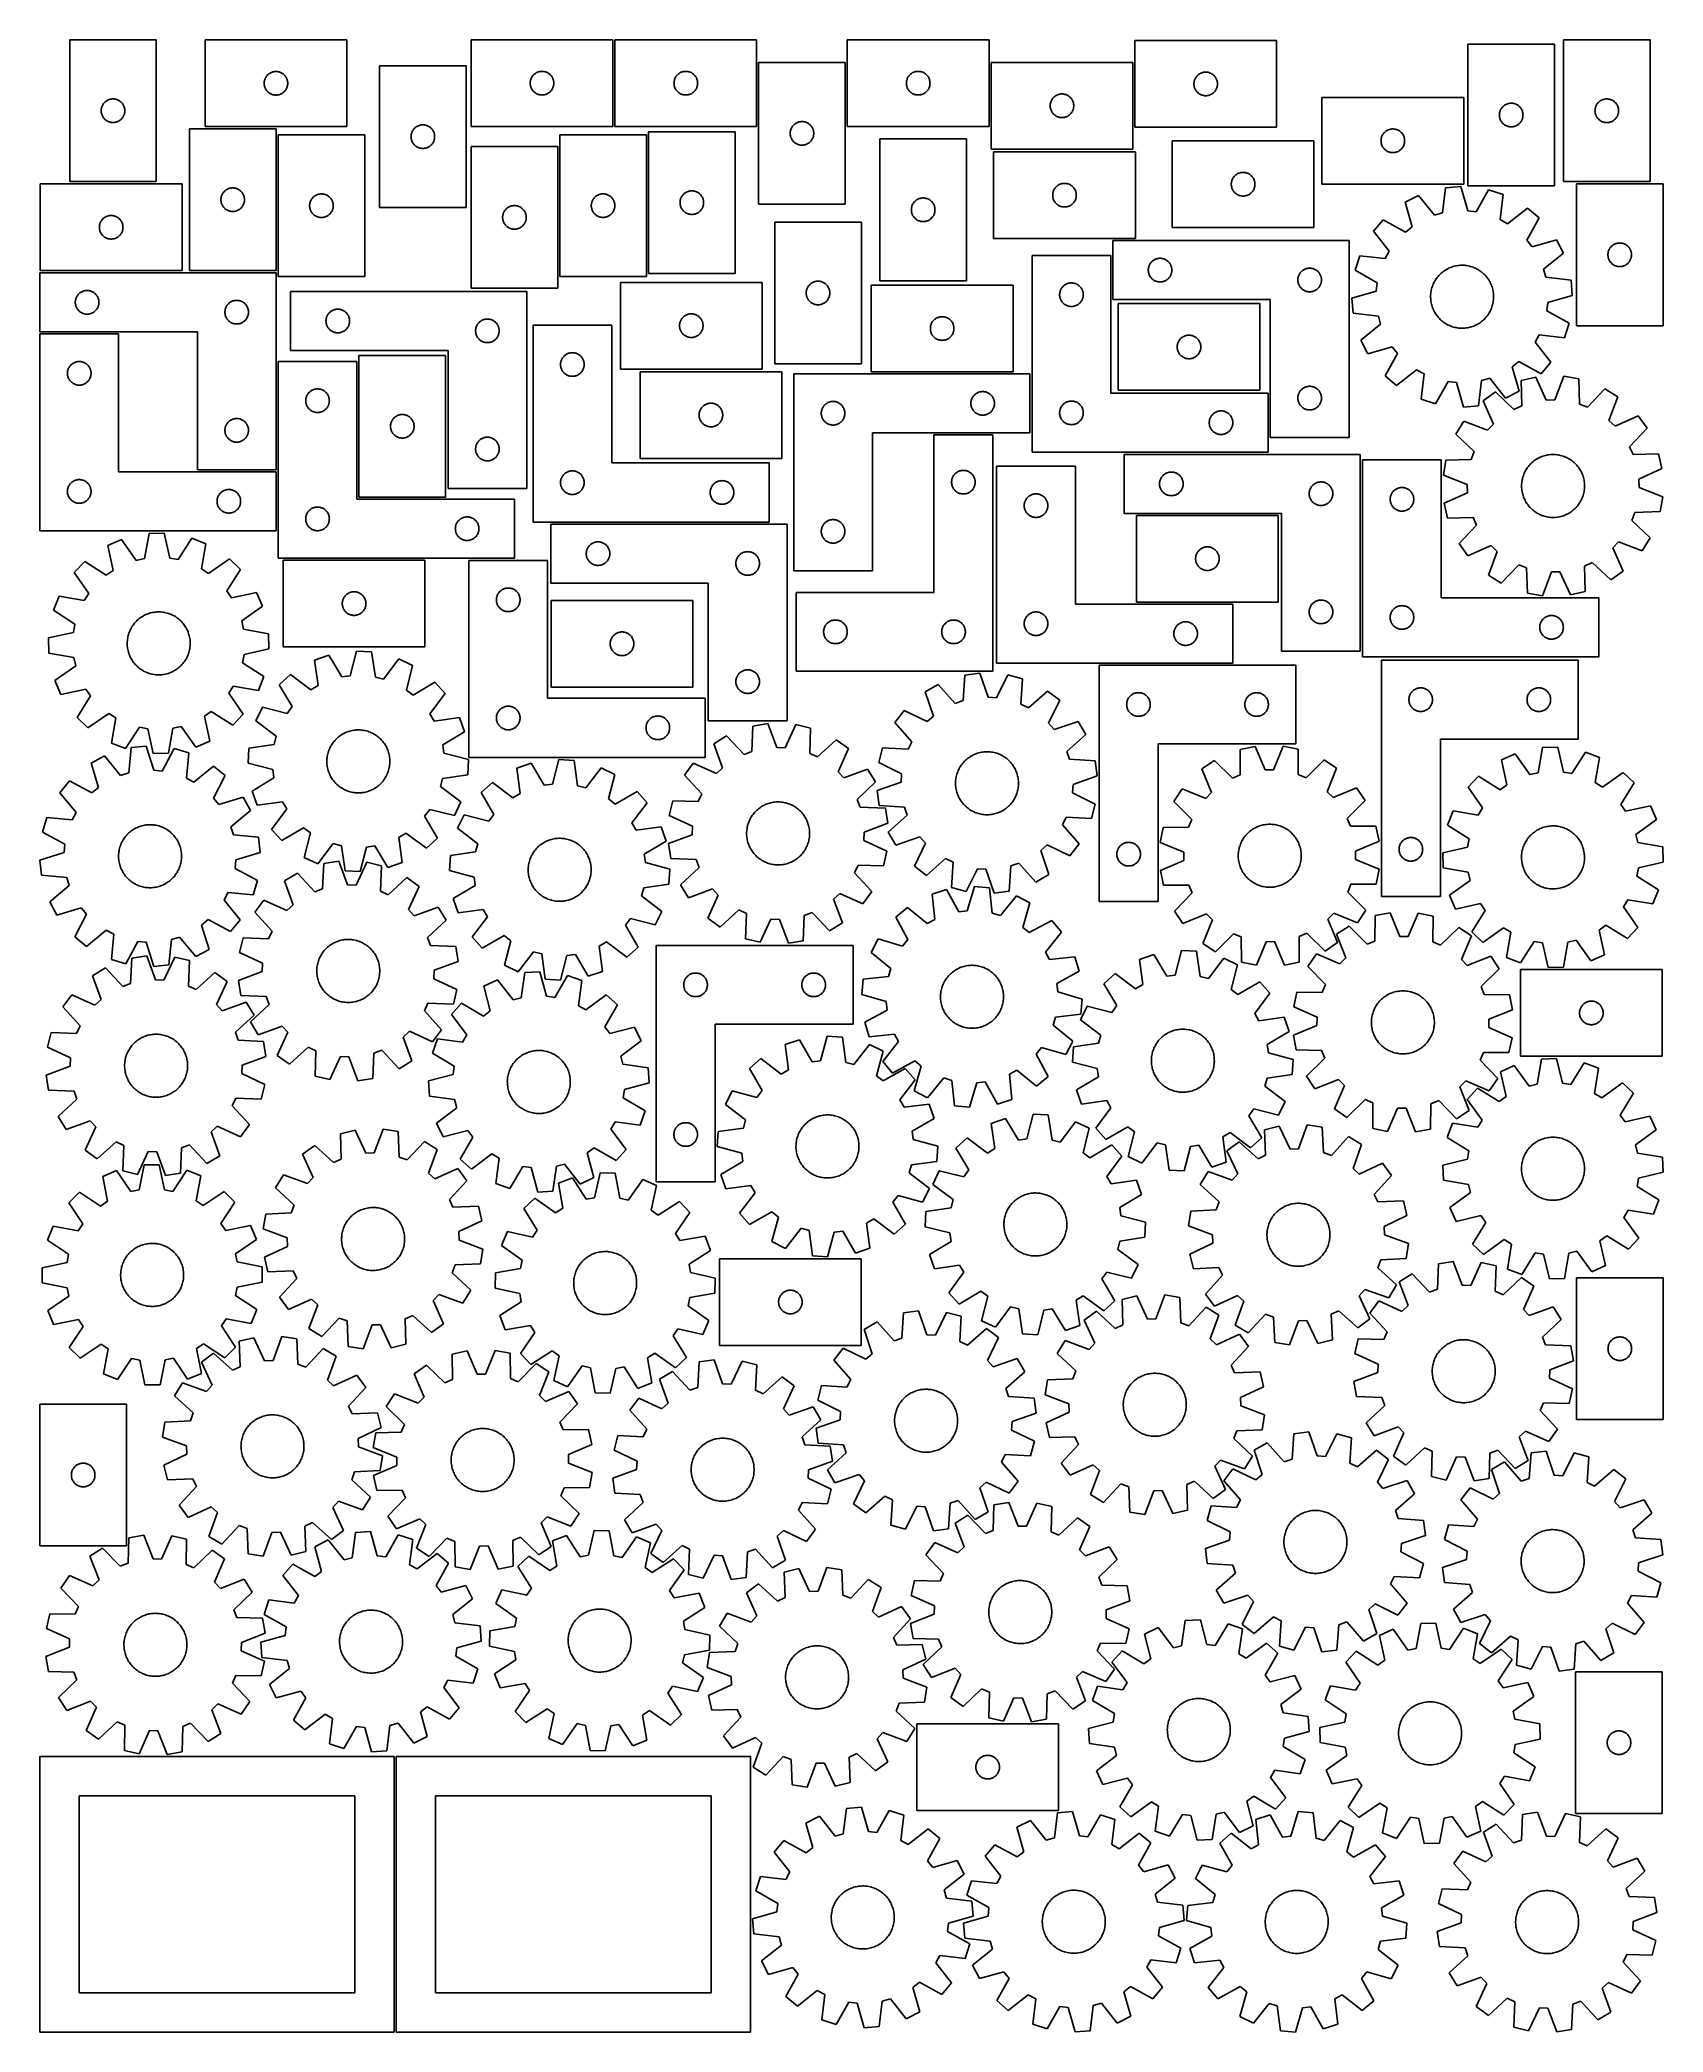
# Model space of a CAD drawing. Header units: millimetres. Extents: x 7 to 1243, y 7 to 1524.
import ezdxf

# ---------------------------------------------------------------- set-up
doc = ezdxf.new("R2010")
doc.units = ezdxf.units.MM
doc.layers.add('CUT', color=7, linetype='CONTINUOUS', true_color=0x000000)

msp = doc.modelspace()

# ---------------------------------------------------------------- linework, layer by layer
at = {"layer": 'CUT'}
for p, q in [((95.264983, 1524.258333), (29.264983, 1524.258333)), ((29.264983, 1524.258333), (29.264983, 1416.258333)), ((95.264983, 1416.258333), (95.264983, 1524.258333)), ((240.412198, 1524.178745), (132.412198, 1524.178745)), ((132.412198, 1524.178745), (132.412198, 1458.178745)), ((240.412198, 1458.178745), (240.412198, 1524.178745)), ((443.167996, 1524.267368), (335.167996, 1524.267368)), ((335.167996, 1524.267368), (335.167996, 1458.267368)), ((443.167996, 1458.267368), (443.167996, 1524.267368)), ((552.72824, 1524.266877), (444.72824, 1524.266877)), ((444.72824, 1524.266877), (444.72824, 1458.266877)), ((552.72824, 1458.266877), (552.72824, 1524.266877)), ((729.81796, 1524.267124), (621.81796, 1524.267124)), ((621.81796, 1524.267124), (621.81796, 1458.267124)), ((729.81796, 1458.267124), (729.81796, 1524.267124)), ((948.914153, 1523.69217), (840.914153, 1523.69217)), ((840.914153, 1523.69217), (840.914153, 1457.69217)), ((948.914153, 1457.69217), (948.914153, 1523.69217)), ((1160.689986, 1520.988802), (1094.689986, 1520.988802)), ((1094.689986, 1520.988802), (1094.689986, 1412.988802)), ((1160.689986, 1412.988802), (1160.689986, 1520.988802)), ((1167.521894, 1524.248809), (1167.521894, 1416.248809)), ((1233.521894, 1524.248809), (1167.521894, 1524.248809)), ((1233.521894, 1416.248809), (1233.521894, 1524.248809)), ((265.375146, 1504.561064), (265.375146, 1396.561064)), ((331.375146, 1504.561064), (265.375146, 1504.561064)), ((331.375146, 1396.561064), (331.375146, 1504.561064)), ((554.243066, 1507.003447), (554.243066, 1399.003447)), ((620.243066, 1507.003447), (554.243066, 1507.003447)), ((620.243066, 1399.003447), (620.243066, 1507.003447)), ((839.351073, 1507.04178), (731.351073, 1507.04178)), ((731.351073, 1507.04178), (731.351073, 1441.04178)), ((839.351073, 1441.04178), (839.351073, 1507.04178)), ((177.412198, 1491.178745), (177.431468, 1491.767374)), ((177.431468, 1490.590117), (177.412198, 1491.178745)), ((177.431468, 1491.767374), (177.489194, 1492.353481)), ((177.489194, 1490.00401), (177.431468, 1490.590117)), ((177.489194, 1492.353481), (177.58513, 1492.934558)), ((177.58513, 1489.422933), (177.489194, 1490.00401)), ((177.58513, 1492.934558), (177.718865, 1493.508117)), ((177.718865, 1488.849374), (177.58513, 1489.422933)), ((177.718865, 1493.508117), (177.889827, 1494.071701)), ((177.889827, 1488.28579), (177.718865, 1488.849374)), ((177.889827, 1494.071701), (178.097282, 1494.622896)), ((178.097282, 1487.734595), (177.889827, 1488.28579)), ((178.097282, 1494.622896), (178.340343, 1495.159344)), ((178.340343, 1487.198147), (178.097282, 1487.734595)), ((178.340343, 1495.159344), (178.617969, 1495.678745)), ((178.617969, 1495.678745), (178.928971, 1496.178878)), ((178.928971, 1496.178878), (179.272018, 1496.657598)), ((179.272018, 1496.657598), (179.64564, 1497.112858)), ((179.64564, 1497.112858), (180.048237, 1497.542706)), ((180.048237, 1497.542706), (180.478086, 1497.945304)), ((180.478086, 1497.945304), (180.933345, 1498.318925)), ((180.933345, 1498.318925), (181.412066, 1498.661972)), ((181.412066, 1498.661972), (181.912198, 1498.972974)), ((181.912198, 1498.972974), (182.4316, 1499.2506)), ((182.4316, 1499.2506), (182.968047, 1499.493661)), ((182.968047, 1499.493661), (183.519243, 1499.701117)), ((183.519243, 1499.701117), (184.082826, 1499.872078)), ((184.082826, 1499.872078), (184.656385, 1500.005813)), ((184.656385, 1500.005813), (185.237462, 1500.101749)), ((185.237462, 1500.101749), (185.82357, 1500.159476)), ((185.82357, 1500.159476), (186.412198, 1500.178745)), ((186.412198, 1500.178745), (187.000826, 1500.159476)), ((187.000826, 1500.159476), (187.586934, 1500.101749)), ((187.586934, 1500.101749), (188.168011, 1500.005813)), ((188.168011, 1500.005813), (188.741569, 1499.872078)), ((188.741569, 1499.872078), (189.305153, 1499.701117)), ((189.305153, 1499.701117), (189.856349, 1499.493661)), ((189.856349, 1499.493661), (190.392796, 1499.2506)), ((190.392796, 1499.2506), (190.912198, 1498.972974)), ((190.912198, 1498.972974), (191.41233, 1498.661972)), ((191.41233, 1498.661972), (191.891051, 1498.318925)), ((191.891051, 1498.318925), (192.34631, 1497.945304)), ((192.34631, 1497.945304), (192.776159, 1497.542706)), ((192.776159, 1497.542706), (193.178756, 1497.112858)), ((193.178756, 1497.112858), (193.552378, 1496.657598)), ((193.552378, 1496.657598), (193.895424, 1496.178878)), ((193.895424, 1496.178878), (194.206427, 1495.678745)), ((194.206427, 1495.678745), (194.484053, 1495.159344)), ((194.484053, 1495.159344), (194.727114, 1494.622896)), ((194.727114, 1487.734595), (194.484053, 1487.198147)), ((194.727114, 1494.622896), (194.934569, 1494.071701)), ((194.934569, 1488.28579), (194.727114, 1487.734595)), ((194.934569, 1494.071701), (195.10553, 1493.508117)), ((195.10553, 1488.849374), (194.934569, 1488.28579)), ((195.10553, 1493.508117), (195.239265, 1492.934558)), ((195.239265, 1489.422933), (195.10553, 1488.849374)), ((195.239265, 1492.934558), (195.335202, 1492.353481)), ((195.335202, 1490.00401), (195.239265, 1489.422933)), ((195.335202, 1492.353481), (195.392928, 1491.767374)), ((195.392928, 1490.590117), (195.335202, 1490.00401)), ((195.392928, 1491.767374), (195.412198, 1491.178745)), ((195.412198, 1491.178745), (195.392928, 1490.590117)), ((380.167996, 1491.267368), (380.187266, 1491.855997)), ((380.187266, 1490.67874), (380.167996, 1491.267368)), ((380.187266, 1491.855997), (380.244992, 1492.442104)), ((380.244992, 1490.092633), (380.187266, 1490.67874)), ((380.244992, 1492.442104), (380.340929, 1493.023181)), ((380.340929, 1489.511556), (380.244992, 1490.092633)), ((380.340929, 1493.023181), (380.474664, 1493.59674)), ((380.474664, 1488.937997), (380.340929, 1489.511556)), ((380.474664, 1493.59674), (380.645625, 1494.160324)), ((380.645625, 1488.374413), (380.474664, 1488.937997)), ((380.645625, 1494.160324), (380.85308, 1494.711519)), ((380.85308, 1487.823218), (380.645625, 1488.374413)), ((380.85308, 1494.711519), (381.096142, 1495.247967)), ((381.096142, 1487.28677), (380.85308, 1487.823218)), ((381.096142, 1495.247967), (381.373768, 1495.767368)), ((381.373768, 1495.767368), (381.68477, 1496.267501)), ((381.68477, 1496.267501), (382.027816, 1496.746221)), ((382.027816, 1496.746221), (382.401438, 1497.201481)), ((382.401438, 1497.201481), (382.804035, 1497.631329)), ((382.804035, 1497.631329), (383.233884, 1498.033927)), ((383.233884, 1498.033927), (383.689143, 1498.407549)), ((383.689143, 1498.407549), (384.167864, 1498.750595)), ((384.167864, 1498.750595), (384.667996, 1499.061597)), ((384.667996, 1499.061597), (385.187398, 1499.339223)), ((385.187398, 1499.339223), (385.723845, 1499.582284)), ((385.723845, 1499.582284), (386.275041, 1499.78974)), ((386.275041, 1499.78974), (386.838625, 1499.960701)), ((386.838625, 1499.960701), (387.412183, 1500.094436)), ((387.412183, 1500.094436), (387.99326, 1500.190372)), ((387.99326, 1500.190372), (388.579368, 1500.248099)), ((388.579368, 1500.248099), (389.167996, 1500.267368)), ((389.167996, 1500.267368), (389.756624, 1500.248099)), ((389.756624, 1500.248099), (390.342732, 1500.190372)), ((390.342732, 1500.190372), (390.923809, 1500.094436)), ((390.923809, 1500.094436), (391.497368, 1499.960701)), ((391.497368, 1499.960701), (392.060951, 1499.78974)), ((392.060951, 1499.78974), (392.612147, 1499.582284)), ((392.612147, 1499.582284), (393.148594, 1499.339223)), ((393.148594, 1499.339223), (393.667996, 1499.061597)), ((393.667996, 1499.061597), (394.168128, 1498.750595)), ((394.168128, 1498.750595), (394.646849, 1498.407549)), ((394.646849, 1498.407549), (395.102109, 1498.033927)), ((395.102109, 1498.033927), (395.531957, 1497.631329)), ((395.531957, 1497.631329), (395.934554, 1497.201481)), ((395.934554, 1497.201481), (396.308176, 1496.746221)), ((396.308176, 1496.746221), (396.651223, 1496.267501)), ((396.651223, 1496.267501), (396.962225, 1495.767368)), ((396.962225, 1495.767368), (397.239851, 1495.247967)), ((397.239851, 1495.247967), (397.482912, 1494.711519)), ((397.482912, 1487.823218), (397.239851, 1487.28677)), ((397.482912, 1494.711519), (397.690367, 1494.160324)), ((397.690367, 1488.374413), (397.482912, 1487.823218)), ((397.690367, 1494.160324), (397.861329, 1493.59674)), ((397.861329, 1488.937997), (397.690367, 1488.374413)), ((397.861329, 1493.59674), (397.995064, 1493.023181)), ((397.995064, 1489.511556), (397.861329, 1488.937997)), ((397.995064, 1493.023181), (398.091, 1492.442104)), ((398.091, 1490.092633), (397.995064, 1489.511556)), ((398.091, 1492.442104), (398.148727, 1491.855997)), ((398.148727, 1490.67874), (398.091, 1490.092633)), ((398.148727, 1491.855997), (398.167996, 1491.267368)), ((398.167996, 1491.267368), (398.148727, 1490.67874)), ((489.72824, 1491.266877), (489.747509, 1491.855505)), ((489.747509, 1490.678249), (489.72824, 1491.266877)), ((489.747509, 1491.855505), (489.805236, 1492.441613)), ((489.805236, 1490.092141), (489.747509, 1490.678249)), ((489.805236, 1492.441613), (489.901172, 1493.02269)), ((489.901172, 1489.511064), (489.805236, 1490.092141)), ((489.901172, 1493.02269), (490.034907, 1493.596249)), ((490.034907, 1488.937506), (489.901172, 1489.511064)), ((490.034907, 1493.596249), (490.205869, 1494.159832)), ((490.205869, 1488.373922), (490.034907, 1488.937506)), ((490.205869, 1494.159832), (490.413324, 1494.711028)), ((490.413324, 1487.822726), (490.205869, 1488.373922)), ((490.413324, 1494.711028), (490.656385, 1495.247475)), ((490.656385, 1487.286279), (490.413324, 1487.822726)), ((490.656385, 1495.247475), (490.934011, 1495.766877)), ((490.934011, 1495.766877), (491.245013, 1496.267009)), ((491.245013, 1496.267009), (491.58806, 1496.74573)), ((491.58806, 1496.74573), (491.961681, 1497.20099)), ((491.961681, 1497.20099), (492.364279, 1497.630838)), ((492.364279, 1497.630838), (492.794127, 1498.033435)), ((492.794127, 1498.033435), (493.249387, 1498.407057)), ((493.249387, 1498.407057), (493.728108, 1498.750104)), ((493.728108, 1498.750104), (494.22824, 1499.061106)), ((494.22824, 1499.061106), (494.747642, 1499.338732)), ((494.747642, 1499.338732), (495.284089, 1499.581793)), ((495.284089, 1499.581793), (495.835285, 1499.789248)), ((495.835285, 1499.789248), (496.398868, 1499.96021)), ((496.398868, 1499.96021), (496.972427, 1500.093945)), ((496.972427, 1500.093945), (497.553504, 1500.189881)), ((497.553504, 1500.189881), (498.139612, 1500.247607)), ((498.139612, 1500.247607), (498.72824, 1500.266877)), ((498.72824, 1500.266877), (499.316868, 1500.247607)), ((499.316868, 1500.247607), (499.902975, 1500.189881)), ((499.902975, 1500.189881), (500.484053, 1500.093945)), ((500.484053, 1500.093945), (501.057611, 1499.96021)), ((501.057611, 1499.96021), (501.621195, 1499.789248)), ((501.621195, 1499.789248), (502.172391, 1499.581793)), ((502.172391, 1499.581793), (502.708838, 1499.338732)), ((502.708838, 1499.338732), (503.22824, 1499.061106)), ((503.22824, 1499.061106), (503.728372, 1498.750104)), ((503.728372, 1498.750104), (504.207093, 1498.407057)), ((504.207093, 1498.407057), (504.662352, 1498.033435)), ((504.662352, 1498.033435), (505.092201, 1497.630838)), ((505.092201, 1497.630838), (505.494798, 1497.20099)), ((505.494798, 1497.20099), (505.86842, 1496.74573)), ((505.86842, 1496.74573), (506.211466, 1496.267009)), ((506.211466, 1496.267009), (506.522468, 1495.766877)), ((506.522468, 1495.766877), (506.800094, 1495.247475)), ((506.800094, 1495.247475), (507.043156, 1494.711028)), ((507.043156, 1487.822726), (506.800094, 1487.286279)), ((507.043156, 1494.711028), (507.250611, 1494.159832)), ((507.250611, 1488.373922), (507.043156, 1487.822726)), ((507.250611, 1494.159832), (507.421572, 1493.596249)), ((507.421572, 1488.937506), (507.250611, 1488.373922)), ((507.421572, 1493.596249), (507.555307, 1493.02269)), ((507.555307, 1489.511064), (507.421572, 1488.937506)), ((507.555307, 1493.02269), (507.651244, 1492.441613)), ((507.651244, 1490.092141), (507.555307, 1489.511064)), ((507.651244, 1492.441613), (507.70897, 1491.855505)), ((507.70897, 1490.678249), (507.651244, 1490.092141)), ((507.70897, 1491.855505), (507.72824, 1491.266877)), ((507.72824, 1491.266877), (507.70897, 1490.678249)), ((666.81796, 1491.267124), (666.837229, 1491.855752)), ((666.837229, 1490.678496), (666.81796, 1491.267124)), ((666.837229, 1491.855752), (666.894956, 1492.44186)), ((666.894956, 1490.092389), (666.837229, 1490.678496)), ((666.894956, 1492.44186), (666.990892, 1493.022937)), ((666.990892, 1489.511311), (666.894956, 1490.092389)), ((666.990892, 1493.022937), (667.124627, 1493.596496)), ((667.124627, 1488.937753), (666.990892, 1489.511311)), ((667.124627, 1493.596496), (667.295588, 1494.16008)), ((667.295588, 1488.374169), (667.124627, 1488.937753)), ((667.295588, 1494.16008), (667.503044, 1494.711275)), ((667.503044, 1487.822973), (667.295588, 1488.374169)), ((667.503044, 1494.711275), (667.746105, 1495.247723)), ((667.746105, 1487.286526), (667.503044, 1487.822973)), ((667.746105, 1495.247723), (668.023731, 1495.767124)), ((668.023731, 1495.767124), (668.334733, 1496.267256)), ((668.334733, 1496.267256), (668.67778, 1496.745977)), ((668.67778, 1496.745977), (669.051401, 1497.201237)), ((669.051401, 1497.201237), (669.453999, 1497.631085)), ((669.453999, 1497.631085), (669.883847, 1498.033683)), ((669.883847, 1498.033683), (670.339107, 1498.407304)), ((670.339107, 1498.407304), (670.817828, 1498.750351)), ((670.817828, 1498.750351), (671.31796, 1499.061353)), ((671.31796, 1499.061353), (671.837361, 1499.338979)), ((671.837361, 1499.338979), (672.373809, 1499.58204)), ((672.373809, 1499.58204), (672.925004, 1499.789495)), ((672.925004, 1499.789495), (673.488588, 1499.960457)), ((673.488588, 1499.960457), (674.062147, 1500.094192)), ((674.062147, 1500.094192), (674.643224, 1500.190128)), ((674.643224, 1500.190128), (675.229331, 1500.247855)), ((675.229331, 1500.247855), (675.81796, 1500.267124)), ((675.81796, 1500.267124), (676.406588, 1500.247855)), ((676.406588, 1500.247855), (676.992695, 1500.190128)), ((676.992695, 1500.190128), (677.573773, 1500.094192)), ((677.573773, 1500.094192), (678.147331, 1499.960457)), ((678.147331, 1499.960457), (678.710915, 1499.789495)), ((678.710915, 1499.789495), (679.26211, 1499.58204)), ((679.26211, 1499.58204), (679.798558, 1499.338979)), ((679.798558, 1499.338979), (680.31796, 1499.061353)), ((680.31796, 1499.061353), (680.818092, 1498.750351)), ((680.818092, 1498.750351), (681.296812, 1498.407304)), ((681.296812, 1498.407304), (681.752072, 1498.033683)), ((681.752072, 1498.033683), (682.181921, 1497.631085)), ((682.181921, 1497.631085), (682.584518, 1497.201237)), ((682.584518, 1497.201237), (682.95814, 1496.745977)), ((682.95814, 1496.745977), (683.301186, 1496.267256)), ((683.301186, 1496.267256), (683.612188, 1495.767124)), ((683.612188, 1495.767124), (683.889814, 1495.247723)), ((683.889814, 1495.247723), (684.132875, 1494.711275)), ((684.132875, 1487.822973), (683.889814, 1487.286526)), ((684.132875, 1494.711275), (684.340331, 1494.16008)), ((684.340331, 1488.374169), (684.132875, 1487.822973)), ((684.340331, 1494.16008), (684.511292, 1493.596496)), ((684.511292, 1488.937753), (684.340331, 1488.374169)), ((684.511292, 1493.596496), (684.645027, 1493.022937)), ((684.645027, 1489.511311), (684.511292, 1488.937753)), ((684.645027, 1493.022937), (684.740963, 1492.44186)), ((684.740963, 1490.092389), (684.645027, 1489.511311)), ((684.740963, 1492.44186), (684.79869, 1491.855752)), ((684.79869, 1490.678496), (684.740963, 1490.092389)), ((684.79869, 1491.855752), (684.81796, 1491.267124)), ((684.81796, 1491.267124), (684.79869, 1490.678496)), ((885.914153, 1490.69217), (885.933423, 1491.280798)), ((885.933423, 1490.103542), (885.914153, 1490.69217)), ((885.933423, 1491.280798), (885.991149, 1491.866906)), ((885.991149, 1489.517434), (885.933423, 1490.103542)), ((885.991149, 1491.866906), (886.087085, 1492.447983)), ((886.087085, 1488.936357), (885.991149, 1489.517434)), ((886.087085, 1492.447983), (886.22082, 1493.021542)), ((886.22082, 1488.362799), (886.087085, 1488.936357)), ((886.22082, 1493.021542), (886.391782, 1493.585125)), ((886.391782, 1487.799215), (886.22082, 1488.362799)), ((886.391782, 1493.585125), (886.599237, 1494.136321)), ((886.599237, 1487.248019), (886.391782, 1487.799215)), ((886.599237, 1494.136321), (886.842298, 1494.672768)), ((886.842298, 1494.672768), (887.119924, 1495.19217)), ((887.119924, 1495.19217), (887.430926, 1495.692302)), ((887.430926, 1495.692302), (887.773973, 1496.171023)), ((887.773973, 1496.171023), (888.147595, 1496.626282)), ((888.147595, 1496.626282), (888.550192, 1497.056131)), ((888.550192, 1497.056131), (888.980041, 1497.458728)), ((888.980041, 1497.458728), (889.4353, 1497.83235)), ((889.4353, 1497.83235), (889.914021, 1498.175397)), ((889.914021, 1498.175397), (890.414153, 1498.486399)), ((890.414153, 1498.486399), (890.933555, 1498.764025)), ((890.933555, 1498.764025), (891.470002, 1499.007086)), ((891.470002, 1499.007086), (892.021198, 1499.214541)), ((892.021198, 1499.214541), (892.584781, 1499.385503)), ((892.584781, 1499.385503), (893.15834, 1499.519238)), ((893.15834, 1499.519238), (893.739417, 1499.615174)), ((893.739417, 1499.615174), (894.325525, 1499.6729)), ((894.325525, 1499.6729), (894.914153, 1499.69217)), ((894.914153, 1499.69217), (895.502781, 1499.6729)), ((895.502781, 1499.6729), (896.088889, 1499.615174)), ((896.088889, 1499.615174), (896.669966, 1499.519238)), ((896.669966, 1499.519238), (897.243524, 1499.385503)), ((897.243524, 1499.385503), (897.807108, 1499.214541)), ((897.807108, 1499.214541), (898.358304, 1499.007086)), ((898.358304, 1499.007086), (898.894751, 1498.764025)), ((898.894751, 1498.764025), (899.414153, 1498.486399)), ((899.414153, 1498.486399), (899.914285, 1498.175397)), ((899.914285, 1498.175397), (900.393006, 1497.83235)), ((900.393006, 1497.83235), (900.848265, 1497.458728)), ((900.848265, 1497.458728), (901.278114, 1497.056131)), ((901.278114, 1497.056131), (901.680711, 1496.626282)), ((901.680711, 1496.626282), (902.054333, 1496.171023)), ((902.054333, 1496.171023), (902.397379, 1495.692302)), ((902.397379, 1495.692302), (902.708381, 1495.19217)), ((902.708381, 1495.19217), (902.986008, 1494.672768)), ((902.986008, 1494.672768), (903.229069, 1494.136321)), ((903.229069, 1494.136321), (903.436524, 1493.585125)), ((903.436524, 1487.799215), (903.229069, 1487.248019)), ((903.436524, 1493.585125), (903.607485, 1493.021542)), ((903.607485, 1488.362799), (903.436524, 1487.799215)), ((903.607485, 1493.021542), (903.74122, 1492.447983)), ((903.74122, 1488.936357), (903.607485, 1488.362799)), ((903.74122, 1492.447983), (903.837157, 1491.866906)), ((903.837157, 1489.517434), (903.74122, 1488.936357)), ((903.837157, 1491.866906), (903.894883, 1491.280798)), ((903.894883, 1490.103542), (903.837157, 1489.517434)), ((903.894883, 1491.280798), (903.914153, 1490.69217)), ((903.914153, 1490.69217), (903.894883, 1490.103542)), ((53.437915, 1472.014146), (53.57165, 1472.587704)), ((53.57165, 1472.587704), (53.742611, 1473.151288)), ((53.742611, 1473.151288), (53.950067, 1473.702484)), ((53.950067, 1473.702484), (54.193128, 1474.238931)), ((54.193128, 1474.238931), (54.470754, 1474.758333)), ((54.470754, 1474.758333), (54.781756, 1475.258465)), ((54.781756, 1475.258465), (55.124802, 1475.737186)), ((55.124802, 1475.737186), (55.498424, 1476.192445)), ((55.498424, 1476.192445), (55.901021, 1476.622294)), ((55.901021, 1476.622294), (56.33087, 1477.024891)), ((56.33087, 1477.024891), (56.78613, 1477.398513)), ((56.78613, 1477.398513), (57.26485, 1477.741559)), ((57.26485, 1477.741559), (57.764983, 1478.052562)), ((57.764983, 1478.052562), (58.284384, 1478.330188)), ((58.284384, 1478.330188), (58.820832, 1478.573249)), ((58.820832, 1478.573249), (59.372027, 1478.780704)), ((59.372027, 1478.780704), (59.935611, 1478.951665)), ((59.935611, 1478.951665), (60.50917, 1479.0854)), ((60.50917, 1479.0854), (61.090247, 1479.181337)), ((61.090247, 1479.181337), (61.676354, 1479.239063)), ((61.676354, 1479.239063), (62.264983, 1479.258333)), ((62.264983, 1479.258333), (62.853611, 1479.239063)), ((62.853611, 1479.239063), (63.439718, 1479.181337)), ((63.439718, 1479.181337), (64.020795, 1479.0854)), ((64.020795, 1479.0854), (64.594354, 1478.951665)), ((64.594354, 1478.951665), (65.157938, 1478.780704)), ((65.157938, 1478.780704), (65.709133, 1478.573249)), ((65.709133, 1478.573249), (66.245581, 1478.330188)), ((66.245581, 1478.330188), (66.764983, 1478.052562)), ((66.764983, 1478.052562), (67.265115, 1477.741559)), ((67.265115, 1477.741559), (67.743835, 1477.398513)), ((67.743835, 1477.398513), (68.199095, 1477.024891)), ((68.199095, 1477.024891), (68.628944, 1476.622294)), ((68.628944, 1476.622294), (69.031541, 1476.192445)), ((69.031541, 1476.192445), (69.405163, 1475.737186)), ((69.405163, 1475.737186), (69.748209, 1475.258465)), ((69.748209, 1475.258465), (70.059211, 1474.758333)), ((70.059211, 1474.758333), (70.336837, 1474.238931)), ((70.336837, 1474.238931), (70.579898, 1473.702484)), ((70.579898, 1473.702484), (70.787354, 1473.151288)), ((70.787354, 1473.151288), (70.958315, 1472.587704)), ((70.958315, 1472.587704), (71.09205, 1472.014146)), ((178.617969, 1486.678745), (178.340343, 1487.198147)), ((178.928971, 1486.178613), (178.617969, 1486.678745)), ((179.272018, 1485.699893), (178.928971, 1486.178613)), ((179.64564, 1485.244633), (179.272018, 1485.699893)), ((180.048237, 1484.814784), (179.64564, 1485.244633)), ((180.478086, 1484.412187), (180.048237, 1484.814784)), ((180.933345, 1484.038565), (180.478086, 1484.412187)), ((181.412066, 1483.695519), (180.933345, 1484.038565)), ((181.912198, 1483.384517), (181.412066, 1483.695519)), ((182.4316, 1483.106891), (181.912198, 1483.384517)), ((182.968047, 1482.86383), (182.4316, 1483.106891)), ((183.519243, 1482.656374), (182.968047, 1482.86383)), ((184.082826, 1482.485413), (183.519243, 1482.656374)), ((184.656385, 1482.351678), (184.082826, 1482.485413)), ((185.237462, 1482.255742), (184.656385, 1482.351678)), ((185.82357, 1482.198015), (185.237462, 1482.255742)), ((186.412198, 1482.178745), (185.82357, 1482.198015)), ((187.000826, 1482.198015), (186.412198, 1482.178745)), ((187.586934, 1482.255742), (187.000826, 1482.198015)), ((188.168011, 1482.351678), (187.586934, 1482.255742)), ((188.741569, 1482.485413), (188.168011, 1482.351678)), ((189.305153, 1482.656374), (188.741569, 1482.485413)), ((189.856349, 1482.86383), (189.305153, 1482.656374)), ((190.392796, 1483.106891), (189.856349, 1482.86383)), ((190.912198, 1483.384517), (190.392796, 1483.106891)), ((191.41233, 1483.695519), (190.912198, 1483.384517)), ((191.891051, 1484.038565), (191.41233, 1483.695519)), ((192.34631, 1484.412187), (191.891051, 1484.038565)), ((192.776159, 1484.814784), (192.34631, 1484.412187)), ((193.178756, 1485.244633), (192.776159, 1484.814784)), ((193.552378, 1485.699893), (193.178756, 1485.244633)), ((193.895424, 1486.178613), (193.552378, 1485.699893)), ((194.206427, 1486.678745), (193.895424, 1486.178613)), ((194.484053, 1487.198147), (194.206427, 1486.678745)), ((381.373768, 1486.767368), (381.096142, 1487.28677)), ((381.68477, 1486.267236), (381.373768, 1486.767368)), ((382.027816, 1485.788516), (381.68477, 1486.267236)), ((382.401438, 1485.333256), (382.027816, 1485.788516)), ((382.804035, 1484.903407), (382.401438, 1485.333256)), ((383.233884, 1484.50081), (382.804035, 1484.903407)), ((383.689143, 1484.127188), (383.233884, 1484.50081)), ((384.167864, 1483.784142), (383.689143, 1484.127188)), ((384.667996, 1483.47314), (384.167864, 1483.784142)), ((385.187398, 1483.195514), (384.667996, 1483.47314)), ((385.723845, 1482.952453), (385.187398, 1483.195514)), ((386.275041, 1482.744997), (385.723845, 1482.952453)), ((386.838625, 1482.574036), (386.275041, 1482.744997)), ((387.412183, 1482.440301), (386.838625, 1482.574036)), ((387.99326, 1482.344365), (387.412183, 1482.440301)), ((388.579368, 1482.286638), (387.99326, 1482.344365)), ((389.167996, 1482.267368), (388.579368, 1482.286638)), ((389.756624, 1482.286638), (389.167996, 1482.267368)), ((390.342732, 1482.344365), (389.756624, 1482.286638)), ((390.923809, 1482.440301), (390.342732, 1482.344365)), ((391.497368, 1482.574036), (390.923809, 1482.440301)), ((392.060951, 1482.744997), (391.497368, 1482.574036)), ((392.612147, 1482.952453), (392.060951, 1482.744997)), ((393.148594, 1483.195514), (392.612147, 1482.952453)), ((393.667996, 1483.47314), (393.148594, 1483.195514)), ((394.168128, 1483.784142), (393.667996, 1483.47314)), ((394.646849, 1484.127188), (394.168128, 1483.784142)), ((395.102109, 1484.50081), (394.646849, 1484.127188)), ((395.531957, 1484.903407), (395.102109, 1484.50081)), ((395.934554, 1485.333256), (395.531957, 1484.903407)), ((396.308176, 1485.788516), (395.934554, 1485.333256)), ((396.651223, 1486.267236), (396.308176, 1485.788516)), ((396.962225, 1486.767368), (396.651223, 1486.267236)), ((397.239851, 1487.28677), (396.962225, 1486.767368)), ((490.934011, 1486.766877), (490.656385, 1487.286279)), ((491.245013, 1486.266745), (490.934011, 1486.766877)), ((491.58806, 1485.788024), (491.245013, 1486.266745)), ((491.961681, 1485.332765), (491.58806, 1485.788024)), ((492.364279, 1484.902916), (491.961681, 1485.332765)), ((492.794127, 1484.500319), (492.364279, 1484.902916)), ((493.249387, 1484.126697), (492.794127, 1484.500319)), ((493.728108, 1483.783651), (493.249387, 1484.126697)), ((494.22824, 1483.472649), (493.728108, 1483.783651)), ((494.747642, 1483.195023), (494.22824, 1483.472649)), ((495.284089, 1482.951961), (494.747642, 1483.195023)), ((495.835285, 1482.744506), (495.284089, 1482.951961)), ((496.398868, 1482.573545), (495.835285, 1482.744506)), ((496.972427, 1482.43981), (496.398868, 1482.573545)), ((497.553504, 1482.343873), (496.972427, 1482.43981)), ((498.139612, 1482.286147), (497.553504, 1482.343873)), ((498.72824, 1482.266877), (498.139612, 1482.286147)), ((499.316868, 1482.286147), (498.72824, 1482.266877)), ((499.902975, 1482.343873), (499.316868, 1482.286147)), ((500.484053, 1482.43981), (499.902975, 1482.343873)), ((501.057611, 1482.573545), (500.484053, 1482.43981)), ((501.621195, 1482.744506), (501.057611, 1482.573545)), ((502.172391, 1482.951961), (501.621195, 1482.744506)), ((502.708838, 1483.195023), (502.172391, 1482.951961)), ((503.22824, 1483.472649), (502.708838, 1483.195023)), ((503.728372, 1483.783651), (503.22824, 1483.472649)), ((504.207093, 1484.126697), (503.728372, 1483.783651)), ((504.662352, 1484.500319), (504.207093, 1484.126697)), ((505.092201, 1484.902916), (504.662352, 1484.500319)), ((505.494798, 1485.332765), (505.092201, 1484.902916)), ((505.86842, 1485.788024), (505.494798, 1485.332765)), ((506.211466, 1486.266745), (505.86842, 1485.788024)), ((506.522468, 1486.766877), (506.211466, 1486.266745)), ((506.800094, 1487.286279), (506.522468, 1486.766877)), ((668.023731, 1486.767124), (667.746105, 1487.286526)), ((668.334733, 1486.266992), (668.023731, 1486.767124)), ((668.67778, 1485.788271), (668.334733, 1486.266992)), ((669.051401, 1485.333012), (668.67778, 1485.788271)), ((669.453999, 1484.903163), (669.051401, 1485.333012)), ((669.883847, 1484.500566), (669.453999, 1484.903163)), ((670.339107, 1484.126944), (669.883847, 1484.500566)), ((670.817828, 1483.783898), (670.339107, 1484.126944)), ((671.31796, 1483.472896), (670.817828, 1483.783898)), ((671.837361, 1483.19527), (671.31796, 1483.472896)), ((672.373809, 1482.952209), (671.837361, 1483.19527)), ((672.925004, 1482.744753), (672.373809, 1482.952209)), ((673.488588, 1482.573792), (672.925004, 1482.744753)), ((674.062147, 1482.440057), (673.488588, 1482.573792)), ((674.643224, 1482.344121), (674.062147, 1482.440057)), ((675.229331, 1482.286394), (674.643224, 1482.344121)), ((675.81796, 1482.267124), (675.229331, 1482.286394)), ((676.406588, 1482.286394), (675.81796, 1482.267124)), ((676.992695, 1482.344121), (676.406588, 1482.286394)), ((677.573773, 1482.440057), (676.992695, 1482.344121)), ((678.147331, 1482.573792), (677.573773, 1482.440057)), ((678.710915, 1482.744753), (678.147331, 1482.573792)), ((679.26211, 1482.952209), (678.710915, 1482.744753)), ((679.798558, 1483.19527), (679.26211, 1482.952209)), ((680.31796, 1483.472896), (679.798558, 1483.19527)), ((680.818092, 1483.783898), (680.31796, 1483.472896)), ((681.296812, 1484.126944), (680.818092, 1483.783898)), ((681.752072, 1484.500566), (681.296812, 1484.126944)), ((682.181921, 1484.903163), (681.752072, 1484.500566)), ((682.584518, 1485.333012), (682.181921, 1484.903163)), ((682.95814, 1485.788271), (682.584518, 1485.333012)), ((683.301186, 1486.266992), (682.95814, 1485.788271)), ((683.612188, 1486.767124), (683.301186, 1486.266992)), ((683.889814, 1487.286526), (683.612188, 1486.767124)), ((776.351073, 1474.04178), (776.370343, 1474.630408)), ((776.370343, 1473.453151), (776.351073, 1474.04178)), ((776.370343, 1474.630408), (776.428069, 1475.216515)), ((776.428069, 1472.867044), (776.370343, 1473.453151)), ((776.428069, 1475.216515), (776.524005, 1475.797592)), ((776.524005, 1472.285967), (776.428069, 1472.867044)), ((776.524005, 1475.797592), (776.657741, 1476.371151)), ((776.657741, 1471.712408), (776.524005, 1472.285967)), ((776.657741, 1476.371151), (776.828702, 1476.934735)), ((776.828702, 1476.934735), (777.036157, 1477.48593)), ((777.036157, 1477.48593), (777.279218, 1478.022378)), ((777.279218, 1478.022378), (777.556844, 1478.54178)), ((777.556844, 1478.54178), (777.867847, 1479.041912)), ((777.867847, 1479.041912), (778.210893, 1479.520632)), ((778.210893, 1479.520632), (778.584515, 1479.975892)), ((778.584515, 1479.975892), (778.987112, 1480.405741)), ((778.987112, 1480.405741), (779.416961, 1480.808338)), ((779.416961, 1480.808338), (779.87222, 1481.18196)), ((779.87222, 1481.18196), (780.350941, 1481.525006)), ((780.350941, 1481.525006), (780.851073, 1481.836008)), ((780.851073, 1481.836008), (781.370475, 1482.113634)), ((781.370475, 1482.113634), (781.906922, 1482.356695)), ((781.906922, 1482.356695), (782.458118, 1482.564151)), ((782.458118, 1482.564151), (783.021702, 1482.735112)), ((783.021702, 1482.735112), (783.59526, 1482.868847)), ((783.59526, 1482.868847), (784.176337, 1482.964783)), ((784.176337, 1482.964783), (784.762445, 1483.02251)), ((784.762445, 1483.02251), (785.351073, 1483.04178)), ((785.351073, 1483.04178), (785.939701, 1483.02251)), ((785.939701, 1483.02251), (786.525809, 1482.964783)), ((786.525809, 1482.964783), (787.106886, 1482.868847)), ((787.106886, 1482.868847), (787.680444, 1482.735112)), ((787.680444, 1482.735112), (788.244028, 1482.564151)), ((788.244028, 1482.564151), (788.795224, 1482.356695)), ((788.795224, 1482.356695), (789.331671, 1482.113634)), ((789.331671, 1482.113634), (789.851073, 1481.836008)), ((789.851073, 1481.836008), (790.351205, 1481.525006)), ((790.351205, 1481.525006), (790.829926, 1481.18196)), ((790.829926, 1481.18196), (791.285185, 1480.808338)), ((791.285185, 1480.808338), (791.715034, 1480.405741)), ((791.715034, 1480.405741), (792.117631, 1479.975892)), ((792.117631, 1479.975892), (792.491253, 1479.520632)), ((792.491253, 1479.520632), (792.8343, 1479.041912)), ((792.8343, 1479.041912), (793.145302, 1478.54178)), ((793.145302, 1478.54178), (793.422928, 1478.022378)), ((793.422928, 1478.022378), (793.665989, 1477.48593)), ((793.665989, 1477.48593), (793.873444, 1476.934735)), ((793.873444, 1476.934735), (794.044405, 1476.371151)), ((794.044405, 1476.371151), (794.178141, 1475.797592)), ((794.178141, 1472.285967), (794.044405, 1471.712408)), ((794.178141, 1475.797592), (794.274077, 1475.216515)), ((794.274077, 1472.867044), (794.178141, 1472.285967)), ((794.274077, 1475.216515), (794.331803, 1474.630408)), ((794.331803, 1473.453151), (794.274077, 1472.867044)), ((794.331803, 1474.630408), (794.351073, 1474.04178)), ((794.351073, 1474.04178), (794.331803, 1473.453151)), ((886.842298, 1486.711572), (886.599237, 1487.248019)), ((887.119924, 1486.19217), (886.842298, 1486.711572)), ((887.430926, 1485.692038), (887.119924, 1486.19217)), ((887.773973, 1485.213317), (887.430926, 1485.692038)), ((888.147595, 1484.758058), (887.773973, 1485.213317)), ((888.550192, 1484.328209), (888.147595, 1484.758058)), ((888.980041, 1483.925612), (888.550192, 1484.328209)), ((889.4353, 1483.55199), (888.980041, 1483.925612)), ((889.914021, 1483.208944), (889.4353, 1483.55199)), ((890.414153, 1482.897942), (889.914021, 1483.208944)), ((890.933555, 1482.620315), (890.414153, 1482.897942)), ((891.470002, 1482.377254), (890.933555, 1482.620315)), ((892.021198, 1482.169799), (891.470002, 1482.377254)), ((892.584781, 1481.998838), (892.021198, 1482.169799)), ((893.15834, 1481.865103), (892.584781, 1481.998838)), ((893.739417, 1481.769166), (893.15834, 1481.865103)), ((894.325525, 1481.71144), (893.739417, 1481.769166)), ((894.914153, 1481.69217), (894.325525, 1481.71144)), ((895.502781, 1481.71144), (894.914153, 1481.69217)), ((896.088889, 1481.769166), (895.502781, 1481.71144)), ((896.669966, 1481.865103), (896.088889, 1481.769166)), ((897.243524, 1481.998838), (896.669966, 1481.865103)), ((897.807108, 1482.169799), (897.243524, 1481.998838)), ((898.358304, 1482.377254), (897.807108, 1482.169799)), ((898.894751, 1482.620315), (898.358304, 1482.377254)), ((899.414153, 1482.897942), (898.894751, 1482.620315)), ((899.914285, 1483.208944), (899.414153, 1482.897942)), ((900.393006, 1483.55199), (899.914285, 1483.208944)), ((900.848265, 1483.925612), (900.393006, 1483.55199)), ((901.278114, 1484.328209), (900.848265, 1483.925612)), ((901.680711, 1484.758058), (901.278114, 1484.328209)), ((902.054333, 1485.213317), (901.680711, 1484.758058)), ((902.397379, 1485.692038), (902.054333, 1485.213317)), ((902.708381, 1486.19217), (902.397379, 1485.692038)), ((902.986008, 1486.711572), (902.708381, 1486.19217)), ((903.229069, 1487.248019), (902.986008, 1486.711572)), ((1091.501859, 1480.376255), (983.501859, 1480.376255)), ((983.501859, 1480.376255), (983.501859, 1414.376255)), ((1091.501859, 1414.376255), (1091.501859, 1480.376255)), ((1120.206759, 1471.988934), (1120.549806, 1472.467655)), ((1120.549806, 1472.467655), (1120.923427, 1472.922914)), ((1120.923427, 1472.922914), (1121.326025, 1473.352763)), ((1121.326025, 1473.352763), (1121.755873, 1473.75536)), ((1121.755873, 1473.75536), (1122.211133, 1474.128982)), ((1122.211133, 1474.128982), (1122.689853, 1474.472028)), ((1122.689853, 1474.472028), (1123.189986, 1474.78303)), ((1123.189986, 1474.78303), (1123.709387, 1475.060656)), ((1123.709387, 1475.060656), (1124.245835, 1475.303717)), ((1124.245835, 1475.303717), (1124.79703, 1475.511173)), ((1124.79703, 1475.511173), (1125.360614, 1475.682134)), ((1125.360614, 1475.682134), (1125.934173, 1475.815869)), ((1125.934173, 1475.815869), (1126.51525, 1475.911805)), ((1126.51525, 1475.911805), (1127.101357, 1475.969532)), ((1127.101357, 1475.969532), (1127.689986, 1475.988802)), ((1127.689986, 1475.988802), (1128.278614, 1475.969532)), ((1128.278614, 1475.969532), (1128.864721, 1475.911805)), ((1128.864721, 1475.911805), (1129.445798, 1475.815869)), ((1129.445798, 1475.815869), (1130.019357, 1475.682134)), ((1130.019357, 1475.682134), (1130.582941, 1475.511173)), ((1130.582941, 1475.511173), (1131.134136, 1475.303717)), ((1131.134136, 1475.303717), (1131.670584, 1475.060656)), ((1131.670584, 1475.060656), (1132.189986, 1474.78303)), ((1132.189986, 1474.78303), (1132.690118, 1474.472028)), ((1132.690118, 1474.472028), (1133.168838, 1474.128982)), ((1133.168838, 1474.128982), (1133.624098, 1473.75536)), ((1133.624098, 1473.75536), (1134.053947, 1473.352763)), ((1134.053947, 1473.352763), (1134.456544, 1472.922914)), ((1134.456544, 1472.922914), (1134.830166, 1472.467655)), ((1134.830166, 1472.467655), (1135.173212, 1471.988934)), ((1191.694826, 1472.004621), (1191.828561, 1472.57818)), ((1191.828561, 1472.57818), (1191.999523, 1473.141764)), ((1191.999523, 1473.141764), (1192.206978, 1473.692959)), ((1192.206978, 1473.692959), (1192.450039, 1474.229407)), ((1192.450039, 1474.229407), (1192.727665, 1474.748809)), ((1192.727665, 1474.748809), (1193.038667, 1475.248941)), ((1193.038667, 1475.248941), (1193.381714, 1475.727661)), ((1193.381714, 1475.727661), (1193.755336, 1476.182921)), ((1193.755336, 1476.182921), (1194.157933, 1476.61277)), ((1194.157933, 1476.61277), (1194.587782, 1477.015367)), ((1194.587782, 1477.015367), (1195.043041, 1477.388989)), ((1195.043041, 1477.388989), (1195.521762, 1477.732035)), ((1195.521762, 1477.732035), (1196.021894, 1478.043037)), ((1196.021894, 1478.043037), (1196.541296, 1478.320663)), ((1196.541296, 1478.320663), (1197.077743, 1478.563724)), ((1197.077743, 1478.563724), (1197.628939, 1478.77118)), ((1197.628939, 1478.77118), (1198.192522, 1478.942141)), ((1198.192522, 1478.942141), (1198.766081, 1479.075876)), ((1198.766081, 1479.075876), (1199.347158, 1479.171812)), ((1199.347158, 1479.171812), (1199.933266, 1479.229539)), ((1199.933266, 1479.229539), (1200.521894, 1479.248809)), ((1200.521894, 1479.248809), (1201.110522, 1479.229539)), ((1201.110522, 1479.229539), (1201.69663, 1479.171812)), ((1201.69663, 1479.171812), (1202.277707, 1479.075876)), ((1202.277707, 1479.075876), (1202.851265, 1478.942141)), ((1202.851265, 1478.942141), (1203.414849, 1478.77118)), ((1203.414849, 1478.77118), (1203.966045, 1478.563724)), ((1203.966045, 1478.563724), (1204.502492, 1478.320663)), ((1204.502492, 1478.320663), (1205.021894, 1478.043037)), ((1205.021894, 1478.043037), (1205.522026, 1477.732035)), ((1205.522026, 1477.732035), (1206.000747, 1477.388989)), ((1206.000747, 1477.388989), (1206.456006, 1477.015367)), ((1206.456006, 1477.015367), (1206.885855, 1476.61277)), ((1206.885855, 1476.61277), (1207.288452, 1476.182921)), ((1207.288452, 1476.182921), (1207.662074, 1475.727661)), ((1207.662074, 1475.727661), (1208.00512, 1475.248941)), ((1208.00512, 1475.248941), (1208.316122, 1474.748809)), ((1208.316122, 1474.748809), (1208.593749, 1474.229407)), ((1208.593749, 1474.229407), (1208.83681, 1473.692959)), ((1208.83681, 1473.692959), (1209.044265, 1473.141764)), ((1209.044265, 1473.141764), (1209.215226, 1472.57818)), ((1209.215226, 1472.57818), (1209.348961, 1472.004621)), ((53.264983, 1470.258333), (53.284252, 1470.846961)), ((53.284252, 1469.669705), (53.264983, 1470.258333)), ((53.284252, 1470.846961), (53.341979, 1471.433069)), ((53.341979, 1469.083597), (53.284252, 1469.669705)), ((53.341979, 1471.433069), (53.437915, 1472.014146)), ((53.437915, 1468.50252), (53.341979, 1469.083597)), ((53.57165, 1467.928961), (53.437915, 1468.50252)), ((53.742611, 1467.365378), (53.57165, 1467.928961)), ((53.950067, 1466.814182), (53.742611, 1467.365378)), ((54.193128, 1466.277735), (53.950067, 1466.814182)), ((54.470754, 1465.758333), (54.193128, 1466.277735)), ((54.781756, 1465.258201), (54.470754, 1465.758333)), ((55.124802, 1464.77948), (54.781756, 1465.258201)), ((55.498424, 1464.324221), (55.124802, 1464.77948)), ((55.901021, 1463.894372), (55.498424, 1464.324221)), ((56.33087, 1463.491775), (55.901021, 1463.894372)), ((56.78613, 1463.118153), (56.33087, 1463.491775)), ((57.26485, 1462.775106), (56.78613, 1463.118153)), ((57.764983, 1462.464104), (57.26485, 1462.775106)), ((58.284384, 1462.186478), (57.764983, 1462.464104)), ((58.820832, 1461.943417), (58.284384, 1462.186478)), ((59.372027, 1461.735962), (58.820832, 1461.943417)), ((59.935611, 1461.565), (59.372027, 1461.735962)), ((60.50917, 1461.431265), (59.935611, 1461.565)), ((61.090247, 1461.335329), (60.50917, 1461.431265)), ((61.676354, 1461.277603), (61.090247, 1461.335329)), ((62.264983, 1461.258333), (61.676354, 1461.277603)), ((62.853611, 1461.277603), (62.264983, 1461.258333)), ((63.439718, 1461.335329), (62.853611, 1461.277603)), ((64.020795, 1461.431265), (63.439718, 1461.335329)), ((64.594354, 1461.565), (64.020795, 1461.431265)), ((65.157938, 1461.735962), (64.594354, 1461.565)), ((65.709133, 1461.943417), (65.157938, 1461.735962)), ((66.245581, 1462.186478), (65.709133, 1461.943417)), ((66.764983, 1462.464104), (66.245581, 1462.186478)), ((67.265115, 1462.775106), (66.764983, 1462.464104)), ((67.743835, 1463.118153), (67.265115, 1462.775106)), ((68.199095, 1463.491775), (67.743835, 1463.118153)), ((68.628944, 1463.894372), (68.199095, 1463.491775)), ((69.031541, 1464.324221), (68.628944, 1463.894372)), ((69.405163, 1464.77948), (69.031541, 1464.324221)), ((69.748209, 1465.258201), (69.405163, 1464.77948)), ((70.059211, 1465.758333), (69.748209, 1465.258201)), ((70.336837, 1466.277735), (70.059211, 1465.758333)), ((70.579898, 1466.814182), (70.336837, 1466.277735)), ((70.787354, 1467.365378), (70.579898, 1466.814182)), ((70.958315, 1467.928961), (70.787354, 1467.365378)), ((71.09205, 1468.50252), (70.958315, 1467.928961)), ((71.09205, 1472.014146), (71.187986, 1471.433069)), ((71.187986, 1469.083597), (71.09205, 1468.50252)), ((71.187986, 1471.433069), (71.245713, 1470.846961)), ((71.245713, 1469.669705), (71.187986, 1469.083597)), ((71.245713, 1470.846961), (71.264983, 1470.258333)), ((71.264983, 1470.258333), (71.245713, 1469.669705)), ((132.412198, 1458.178745), (240.412198, 1458.178745)), ((292.011185, 1456.925025), (292.441034, 1457.327623)), ((292.441034, 1457.327623), (292.896293, 1457.701244)), ((292.896293, 1457.701244), (293.375014, 1458.044291)), ((293.375014, 1458.044291), (293.875146, 1458.355293)), ((293.875146, 1458.355293), (294.394548, 1458.632919)), ((294.394548, 1458.632919), (294.930995, 1458.87598)), ((294.930995, 1458.87598), (295.482191, 1459.083436)), ((295.482191, 1459.083436), (296.045775, 1459.254397)), ((296.045775, 1459.254397), (296.619333, 1459.388132)), ((296.619333, 1459.388132), (297.200411, 1459.484068)), ((297.200411, 1459.484068), (297.786518, 1459.541795)), ((297.786518, 1459.541795), (298.375146, 1459.561064)), ((298.375146, 1459.561064), (298.963774, 1459.541795)), ((298.963774, 1459.541795), (299.549882, 1459.484068)), ((299.549882, 1459.484068), (300.130959, 1459.388132)), ((300.130959, 1459.388132), (300.704518, 1459.254397)), ((300.704518, 1459.254397), (301.268101, 1459.083436)), ((301.268101, 1459.083436), (301.819297, 1458.87598)), ((301.819297, 1458.87598), (302.355744, 1458.632919)), ((302.355744, 1458.632919), (302.875146, 1458.355293)), ((302.875146, 1458.355293), (303.375278, 1458.044291)), ((303.375278, 1458.044291), (303.853999, 1457.701244)), ((303.853999, 1457.701244), (304.309259, 1457.327623)), ((304.309259, 1457.327623), (304.739107, 1456.925025)), ((335.167996, 1458.267368), (443.167996, 1458.267368)), ((444.72824, 1458.266877), (552.72824, 1458.266877)), ((579.171212, 1456.984045), (579.448838, 1457.503447)), ((579.448838, 1457.503447), (579.75984, 1458.003579)), ((579.75984, 1458.003579), (580.102886, 1458.4823)), ((580.102886, 1458.4823), (580.476508, 1458.93756)), ((580.476508, 1458.93756), (580.879105, 1459.367408)), ((580.879105, 1459.367408), (581.308954, 1459.770005)), ((581.308954, 1459.770005), (581.764213, 1460.143627)), ((581.764213, 1460.143627), (582.242934, 1460.486674)), ((582.242934, 1460.486674), (582.743066, 1460.797676)), ((582.743066, 1460.797676), (583.262468, 1461.075302)), ((583.262468, 1461.075302), (583.798915, 1461.318363)), ((583.798915, 1461.318363), (584.350111, 1461.525818)), ((584.350111, 1461.525818), (584.913695, 1461.69678)), ((584.913695, 1461.69678), (585.487253, 1461.830515)), ((585.487253, 1461.830515), (586.06833, 1461.926451)), ((586.06833, 1461.926451), (586.654438, 1461.984178)), ((586.654438, 1461.984178), (587.243066, 1462.003447)), ((587.243066, 1462.003447), (587.831694, 1461.984178)), ((587.831694, 1461.984178), (588.417802, 1461.926451)), ((588.417802, 1461.926451), (588.998879, 1461.830515)), ((588.998879, 1461.830515), (589.572438, 1461.69678)), ((589.572438, 1461.69678), (590.136021, 1461.525818)), ((590.136021, 1461.525818), (590.687217, 1461.318363)), ((590.687217, 1461.318363), (591.223664, 1461.075302)), ((591.223664, 1461.075302), (591.743066, 1460.797676)), ((591.743066, 1460.797676), (592.243198, 1460.486674)), ((592.243198, 1460.486674), (592.721919, 1460.143627)), ((592.721919, 1460.143627), (593.177179, 1459.770005)), ((593.177179, 1459.770005), (593.607027, 1459.367408)), ((593.607027, 1459.367408), (594.009624, 1458.93756)), ((594.009624, 1458.93756), (594.383246, 1458.4823)), ((594.383246, 1458.4823), (594.726293, 1458.003579)), ((594.726293, 1458.003579), (595.037295, 1457.503447)), ((595.037295, 1457.503447), (595.314921, 1456.984045)), ((621.81796, 1458.267124), (729.81796, 1458.267124)), ((776.828702, 1471.148824), (776.657741, 1471.712408)), ((777.036157, 1470.597629), (776.828702, 1471.148824)), ((777.279218, 1470.061181), (777.036157, 1470.597629)), ((777.556844, 1469.54178), (777.279218, 1470.061181)), ((777.867847, 1469.041647), (777.556844, 1469.54178)), ((778.210893, 1468.562927), (777.867847, 1469.041647)), ((778.584515, 1468.107667), (778.210893, 1468.562927)), ((778.987112, 1467.677818), (778.584515, 1468.107667)), ((779.416961, 1467.275221), (778.987112, 1467.677818)), ((779.87222, 1466.901599), (779.416961, 1467.275221)), ((780.350941, 1466.558553), (779.87222, 1466.901599)), ((780.851073, 1466.247551), (780.350941, 1466.558553)), ((781.370475, 1465.969925), (780.851073, 1466.247551)), ((781.906922, 1465.726864), (781.370475, 1465.969925)), ((782.458118, 1465.519408), (781.906922, 1465.726864)), ((783.021702, 1465.348447), (782.458118, 1465.519408)), ((783.59526, 1465.214712), (783.021702, 1465.348447)), ((784.176337, 1465.118776), (783.59526, 1465.214712)), ((784.762445, 1465.061049), (784.176337, 1465.118776)), ((785.351073, 1465.04178), (784.762445, 1465.061049)), ((785.939701, 1465.061049), (785.351073, 1465.04178)), ((786.525809, 1465.118776), (785.939701, 1465.061049)), ((787.106886, 1465.214712), (786.525809, 1465.118776)), ((787.680444, 1465.348447), (787.106886, 1465.214712)), ((788.244028, 1465.519408), (787.680444, 1465.348447)), ((788.795224, 1465.726864), (788.244028, 1465.519408)), ((789.331671, 1465.969925), (788.795224, 1465.726864)), ((789.851073, 1466.247551), (789.331671, 1465.969925)), ((790.351205, 1466.558553), (789.851073, 1466.247551)), ((790.829926, 1466.901599), (790.351205, 1466.558553)), ((791.285185, 1467.275221), (790.829926, 1466.901599)), ((791.715034, 1467.677818), (791.285185, 1467.275221)), ((792.117631, 1468.107667), (791.715034, 1467.677818)), ((792.491253, 1468.562927), (792.117631, 1468.107667)), ((792.8343, 1469.041647), (792.491253, 1468.562927)), ((793.145302, 1469.54178), (792.8343, 1469.041647)), ((793.422928, 1470.061181), (793.145302, 1469.54178)), ((793.665989, 1470.597629), (793.422928, 1470.061181)), ((793.873444, 1471.148824), (793.665989, 1470.597629)), ((794.044405, 1471.712408), (793.873444, 1471.148824)), ((840.914153, 1457.69217), (948.914153, 1457.69217)), ((1118.689986, 1466.988802), (1118.709255, 1467.57743)), ((1118.709255, 1466.400173), (1118.689986, 1466.988802)), ((1118.709255, 1467.57743), (1118.766982, 1468.163537)), ((1118.766982, 1465.814066), (1118.709255, 1466.400173)), ((1118.766982, 1468.163537), (1118.862918, 1468.744615)), ((1118.862918, 1465.232989), (1118.766982, 1465.814066)), ((1118.862918, 1468.744615), (1118.996653, 1469.318173)), ((1118.996653, 1464.65943), (1118.862918, 1465.232989)), ((1118.996653, 1469.318173), (1119.167614, 1469.881757)), ((1119.167614, 1464.095846), (1118.996653, 1464.65943)), ((1119.167614, 1469.881757), (1119.37507, 1470.432953)), ((1119.37507, 1463.544651), (1119.167614, 1464.095846)), ((1119.37507, 1470.432953), (1119.618131, 1470.9694)), ((1119.618131, 1463.008203), (1119.37507, 1463.544651)), ((1119.618131, 1470.9694), (1119.895757, 1471.488802)), ((1119.895757, 1462.488802), (1119.618131, 1463.008203)), ((1119.895757, 1471.488802), (1120.206759, 1471.988934)), ((1120.206759, 1461.98867), (1119.895757, 1462.488802)), ((1120.549806, 1461.509949), (1120.206759, 1461.98867)), ((1120.923427, 1461.054689), (1120.549806, 1461.509949)), ((1121.326025, 1460.624841), (1120.923427, 1461.054689)), ((1121.755873, 1460.222243), (1121.326025, 1460.624841)), ((1122.211133, 1459.848622), (1121.755873, 1460.222243)), ((1122.689853, 1459.505575), (1122.211133, 1459.848622)), ((1123.189986, 1459.194573), (1122.689853, 1459.505575)), ((1123.709387, 1458.916947), (1123.189986, 1459.194573)), ((1124.245835, 1458.673886), (1123.709387, 1458.916947)), ((1124.79703, 1458.46643), (1124.245835, 1458.673886)), ((1125.360614, 1458.295469), (1124.79703, 1458.46643)), ((1125.934173, 1458.161734), (1125.360614, 1458.295469)), ((1126.51525, 1458.065798), (1125.934173, 1458.161734)), ((1127.101357, 1458.008071), (1126.51525, 1458.065798)), ((1127.689986, 1457.988802), (1127.101357, 1458.008071)), ((1128.278614, 1458.008071), (1127.689986, 1457.988802)), ((1128.864721, 1458.065798), (1128.278614, 1458.008071)), ((1129.445798, 1458.161734), (1128.864721, 1458.065798)), ((1130.019357, 1458.295469), (1129.445798, 1458.161734)), ((1130.582941, 1458.46643), (1130.019357, 1458.295469)), ((1131.134136, 1458.673886), (1130.582941, 1458.46643)), ((1131.670584, 1458.916947), (1131.134136, 1458.673886)), ((1132.189986, 1459.194573), (1131.670584, 1458.916947)), ((1132.690118, 1459.505575), (1132.189986, 1459.194573)), ((1133.168838, 1459.848622), (1132.690118, 1459.505575)), ((1133.624098, 1460.222243), (1133.168838, 1459.848622)), ((1134.053947, 1460.624841), (1133.624098, 1460.222243)), ((1134.456544, 1461.054689), (1134.053947, 1460.624841)), ((1134.830166, 1461.509949), (1134.456544, 1461.054689)), ((1135.173212, 1461.98867), (1134.830166, 1461.509949)), ((1135.173212, 1471.988934), (1135.484214, 1471.488802)), ((1135.484214, 1462.488802), (1135.173212, 1461.98867)), ((1135.484214, 1471.488802), (1135.76184, 1470.9694)), ((1135.76184, 1463.008203), (1135.484214, 1462.488802)), ((1135.76184, 1470.9694), (1136.004901, 1470.432953)), ((1136.004901, 1463.544651), (1135.76184, 1463.008203)), ((1136.004901, 1470.432953), (1136.212357, 1469.881757)), ((1136.212357, 1464.095846), (1136.004901, 1463.544651)), ((1136.212357, 1469.881757), (1136.383318, 1469.318173)), ((1136.383318, 1464.65943), (1136.212357, 1464.095846)), ((1136.383318, 1469.318173), (1136.517053, 1468.744615)), ((1136.517053, 1465.232989), (1136.383318, 1464.65943)), ((1136.517053, 1468.744615), (1136.612989, 1468.163537)), ((1136.612989, 1465.814066), (1136.517053, 1465.232989)), ((1136.612989, 1468.163537), (1136.670716, 1467.57743)), ((1136.670716, 1466.400173), (1136.612989, 1465.814066)), ((1136.670716, 1467.57743), (1136.689986, 1466.988802)), ((1136.689986, 1466.988802), (1136.670716, 1466.400173)), ((1191.521894, 1470.248809), (1191.541164, 1470.837437)), ((1191.541164, 1469.66018), (1191.521894, 1470.248809)), ((1191.541164, 1470.837437), (1191.59889, 1471.423544)), ((1191.59889, 1469.074073), (1191.541164, 1469.66018)), ((1191.59889, 1471.423544), (1191.694826, 1472.004621)), ((1191.694826, 1468.492996), (1191.59889, 1469.074073)), ((1191.828561, 1467.919437), (1191.694826, 1468.492996)), ((1191.999523, 1467.355853), (1191.828561, 1467.919437)), ((1192.206978, 1466.804658), (1191.999523, 1467.355853)), ((1192.450039, 1466.26821), (1192.206978, 1466.804658)), ((1192.727665, 1465.748809), (1192.450039, 1466.26821)), ((1193.038667, 1465.248676), (1192.727665, 1465.748809)), ((1193.381714, 1464.769956), (1193.038667, 1465.248676)), ((1193.755336, 1464.314696), (1193.381714, 1464.769956)), ((1194.157933, 1463.884847), (1193.755336, 1464.314696)), ((1194.587782, 1463.48225), (1194.157933, 1463.884847)), ((1195.043041, 1463.108628), (1194.587782, 1463.48225)), ((1195.521762, 1462.765582), (1195.043041, 1463.108628)), ((1196.021894, 1462.45458), (1195.521762, 1462.765582)), ((1196.541296, 1462.176954), (1196.021894, 1462.45458)), ((1197.077743, 1461.933893), (1196.541296, 1462.176954)), ((1197.628939, 1461.726437), (1197.077743, 1461.933893)), ((1198.192522, 1461.555476), (1197.628939, 1461.726437)), ((1198.766081, 1461.421741), (1198.192522, 1461.555476)), ((1199.347158, 1461.325805), (1198.766081, 1461.421741)), ((1199.933266, 1461.268078), (1199.347158, 1461.325805)), ((1200.521894, 1461.248809), (1199.933266, 1461.268078)), ((1201.110522, 1461.268078), (1200.521894, 1461.248809)), ((1201.69663, 1461.325805), (1201.110522, 1461.268078)), ((1202.277707, 1461.421741), (1201.69663, 1461.325805)), ((1202.851265, 1461.555476), (1202.277707, 1461.421741)), ((1203.414849, 1461.726437), (1202.851265, 1461.555476)), ((1203.966045, 1461.933893), (1203.414849, 1461.726437)), ((1204.502492, 1462.176954), (1203.966045, 1461.933893)), ((1205.021894, 1462.45458), (1204.502492, 1462.176954)), ((1205.522026, 1462.765582), (1205.021894, 1462.45458)), ((1206.000747, 1463.108628), (1205.522026, 1462.765582)), ((1206.456006, 1463.48225), (1206.000747, 1463.108628)), ((1206.885855, 1463.884847), (1206.456006, 1463.48225)), ((1207.288452, 1464.314696), (1206.885855, 1463.884847)), ((1207.662074, 1464.769956), (1207.288452, 1464.314696)), ((1208.00512, 1465.248676), (1207.662074, 1464.769956)), ((1208.316122, 1465.748809), (1208.00512, 1465.248676)), ((1208.593749, 1466.26821), (1208.316122, 1465.748809)), ((1208.83681, 1466.804658), (1208.593749, 1466.26821)), ((1209.044265, 1467.355853), (1208.83681, 1466.804658)), ((1209.215226, 1467.919437), (1209.044265, 1467.355853)), ((1209.348961, 1468.492996), (1209.215226, 1467.919437)), ((1209.348961, 1472.004621), (1209.444898, 1471.423544)), ((1209.444898, 1469.074073), (1209.348961, 1468.492996)), ((1209.444898, 1471.423544), (1209.502624, 1470.837437)), ((1209.502624, 1469.66018), (1209.444898, 1469.074073)), ((1209.502624, 1470.837437), (1209.521894, 1470.248809)), ((1209.521894, 1470.248809), (1209.502624, 1469.66018)), ((186.494841, 1456.475374), (120.494841, 1456.475374)), ((120.494841, 1456.475374), (120.494841, 1348.475374)), ((186.494841, 1348.475374), (186.494841, 1456.475374)), ((188.104455, 1451.90457), (188.104455, 1343.90457)), ((254.104455, 1451.90457), (188.104455, 1451.90457)), ((254.104455, 1343.90457), (254.104455, 1451.90457)), ((289.375146, 1450.561064), (289.394416, 1451.149693)), ((289.394416, 1449.972436), (289.375146, 1450.561064)), ((289.394416, 1451.149693), (289.452143, 1451.7358)), ((289.452143, 1449.386329), (289.394416, 1449.972436)), ((289.452143, 1451.7358), (289.548079, 1452.316877)), ((289.548079, 1448.805251), (289.452143, 1449.386329)), ((289.548079, 1452.316877), (289.681814, 1452.890436)), ((289.681814, 1448.231693), (289.548079, 1448.805251)), ((289.681814, 1452.890436), (289.852775, 1453.45402)), ((289.852775, 1447.668109), (289.681814, 1448.231693)), ((289.852775, 1453.45402), (290.06023, 1454.005215)), ((290.06023, 1447.116913), (289.852775, 1447.668109)), ((290.06023, 1454.005215), (290.303292, 1454.541663)), ((290.303292, 1446.580466), (290.06023, 1447.116913)), ((290.303292, 1454.541663), (290.580918, 1455.061064)), ((290.580918, 1446.061064), (290.303292, 1446.580466)), ((290.580918, 1455.061064), (290.89192, 1455.561196)), ((290.89192, 1445.560932), (290.580918, 1446.061064)), ((290.89192, 1455.561196), (291.234966, 1456.039917)), ((291.234966, 1445.082212), (290.89192, 1445.560932)), ((291.234966, 1456.039917), (291.608588, 1456.495177)), ((291.608588, 1444.626952), (291.234966, 1445.082212)), ((291.608588, 1456.495177), (292.011185, 1456.925025)), ((292.011185, 1444.197103), (291.608588, 1444.626952)), ((292.441034, 1443.794506), (292.011185, 1444.197103)), ((292.896293, 1443.420884), (292.441034, 1443.794506)), ((293.375014, 1443.077838), (292.896293, 1443.420884)), ((293.875146, 1442.766836), (293.375014, 1443.077838)), ((294.394548, 1442.48921), (293.875146, 1442.766836)), ((294.930995, 1442.246149), (294.394548, 1442.48921)), ((295.482191, 1442.038693), (294.930995, 1442.246149)), ((296.045775, 1441.867732), (295.482191, 1442.038693)), ((301.268101, 1442.038693), (300.704518, 1441.867732)), ((301.819297, 1442.246149), (301.268101, 1442.038693)), ((302.355744, 1442.48921), (301.819297, 1442.246149)), ((302.875146, 1442.766836), (302.355744, 1442.48921)), ((303.375278, 1443.077838), (302.875146, 1442.766836)), ((303.853999, 1443.420884), (303.375278, 1443.077838)), ((304.309259, 1443.794506), (303.853999, 1443.420884)), ((304.739107, 1444.197103), (304.309259, 1443.794506)), ((304.739107, 1456.925025), (305.141705, 1456.495177)), ((305.141705, 1444.626952), (304.739107, 1444.197103)), ((305.141705, 1456.495177), (305.515326, 1456.039917)), ((305.515326, 1445.082212), (305.141705, 1444.626952)), ((305.515326, 1456.039917), (305.858373, 1455.561196)), ((305.858373, 1445.560932), (305.515326, 1445.082212)), ((305.858373, 1455.561196), (306.169375, 1455.061064)), ((306.169375, 1446.061064), (305.858373, 1445.560932)), ((306.169375, 1455.061064), (306.447001, 1454.541663)), ((306.447001, 1446.580466), (306.169375, 1446.061064)), ((306.447001, 1454.541663), (306.690062, 1454.005215)), ((306.690062, 1447.116913), (306.447001, 1446.580466)), ((306.690062, 1454.005215), (306.897517, 1453.45402)), ((306.897517, 1447.668109), (306.690062, 1447.116913)), ((306.897517, 1453.45402), (307.068479, 1452.890436)), ((307.068479, 1448.231693), (306.897517, 1447.668109)), ((307.068479, 1452.890436), (307.202214, 1452.316877)), ((307.202214, 1448.805251), (307.068479, 1448.231693)), ((307.202214, 1452.316877), (307.29815, 1451.7358)), ((307.29815, 1449.386329), (307.202214, 1448.805251)), ((307.29815, 1451.7358), (307.355877, 1451.149693)), ((307.355877, 1449.972436), (307.29815, 1449.386329)), ((307.355877, 1451.149693), (307.375146, 1450.561064)), ((307.375146, 1450.561064), (307.355877, 1449.972436)), ((401.168608, 1442.997347), (335.168608, 1442.997347)), ((335.168608, 1442.997347), (335.168608, 1334.997347)), ((401.168608, 1334.997347), (401.168608, 1442.997347)), ((402.705957, 1451.992461), (402.705957, 1343.992461)), ((468.705957, 1451.992461), (402.705957, 1451.992461)), ((468.705957, 1343.992461), (468.705957, 1451.992461)), ((470.331018, 1454.280059), (470.331018, 1346.280059)), ((536.331018, 1454.280059), (470.331018, 1454.280059)), ((536.331018, 1346.280059), (536.331018, 1454.280059)), ((578.243066, 1453.003447), (578.262336, 1453.592075)), ((578.262336, 1452.414819), (578.243066, 1453.003447)), ((578.262336, 1453.592075), (578.320062, 1454.178183)), ((578.320062, 1451.828711), (578.262336, 1452.414819)), ((578.320062, 1454.178183), (578.415999, 1454.75926)), ((578.415999, 1451.247634), (578.320062, 1451.828711)), ((578.415999, 1454.75926), (578.549734, 1455.332819)), ((578.549734, 1450.674076), (578.415999, 1451.247634)), ((578.549734, 1455.332819), (578.720695, 1455.896402)), ((578.720695, 1450.110492), (578.549734, 1450.674076)), ((578.720695, 1455.896402), (578.92815, 1456.447598)), ((578.92815, 1449.559296), (578.720695, 1450.110492)), ((578.92815, 1456.447598), (579.171212, 1456.984045)), ((579.171212, 1449.022849), (578.92815, 1449.559296)), ((579.448838, 1448.503447), (579.171212, 1449.022849)), ((579.75984, 1448.003315), (579.448838, 1448.503447)), ((580.102886, 1447.524594), (579.75984, 1448.003315)), ((580.476508, 1447.069335), (580.102886, 1447.524594)), ((580.879105, 1446.639486), (580.476508, 1447.069335)), ((581.308954, 1446.236889), (580.879105, 1446.639486)), ((581.764213, 1445.863267), (581.308954, 1446.236889)), ((582.242934, 1445.520221), (581.764213, 1445.863267)), ((582.743066, 1445.209219), (582.242934, 1445.520221)), ((583.262468, 1444.931593), (582.743066, 1445.209219)), ((583.798915, 1444.688531), (583.262468, 1444.931593)), ((584.350111, 1444.481076), (583.798915, 1444.688531)), ((584.913695, 1444.310115), (584.350111, 1444.481076)), ((585.487253, 1444.17638), (584.913695, 1444.310115)), ((586.06833, 1444.080443), (585.487253, 1444.17638)), ((586.654438, 1444.022717), (586.06833, 1444.080443)), ((587.243066, 1444.003447), (586.654438, 1444.022717)), ((587.831694, 1444.022717), (587.243066, 1444.003447)), ((588.417802, 1444.080443), (587.831694, 1444.022717)), ((588.998879, 1444.17638), (588.417802, 1444.080443)), ((589.572438, 1444.310115), (588.998879, 1444.17638)), ((590.136021, 1444.481076), (589.572438, 1444.310115)), ((590.687217, 1444.688531), (590.136021, 1444.481076)), ((591.223664, 1444.931593), (590.687217, 1444.688531)), ((591.743066, 1445.209219), (591.223664, 1444.931593)), ((592.243198, 1445.520221), (591.743066, 1445.209219)), ((592.721919, 1445.863267), (592.243198, 1445.520221)), ((593.177179, 1446.236889), (592.721919, 1445.863267)), ((593.607027, 1446.639486), (593.177179, 1446.236889)), ((594.009624, 1447.069335), (593.607027, 1446.639486)), ((594.383246, 1447.524594), (594.009624, 1447.069335)), ((594.726293, 1448.003315), (594.383246, 1447.524594)), ((595.037295, 1448.503447), (594.726293, 1448.003315)), ((595.314921, 1449.022849), (595.037295, 1448.503447)), ((595.314921, 1456.984045), (595.557982, 1456.447598)), ((595.557982, 1449.559296), (595.314921, 1449.022849)), ((595.557982, 1456.447598), (595.765437, 1455.896402)), ((595.765437, 1450.110492), (595.557982, 1449.559296)), ((595.765437, 1455.896402), (595.936399, 1455.332819)), ((595.936399, 1450.674076), (595.765437, 1450.110492)), ((595.936399, 1455.332819), (596.070134, 1454.75926)), ((596.070134, 1451.247634), (595.936399, 1450.674076)), ((596.070134, 1454.75926), (596.16607, 1454.178183)), ((596.16607, 1451.828711), (596.070134, 1451.247634)), ((596.16607, 1454.178183), (596.223796, 1453.592075)), ((596.223796, 1452.414819), (596.16607, 1451.828711)), ((596.223796, 1453.592075), (596.243066, 1453.003447)), ((596.243066, 1453.003447), (596.223796, 1452.414819)), ((646.617578, 1448.808135), (646.617578, 1340.808135)), ((712.617578, 1448.808135), (646.617578, 1448.808135)), ((712.617578, 1340.808135), (712.617578, 1448.808135)), ((977.406615, 1447.278596), (869.406615, 1447.278596)), ((869.406615, 1447.278596), (869.406615, 1381.278596)), ((977.406615, 1381.278596), (977.406615, 1447.278596)), ((1028.501859, 1447.376255), (1028.521128, 1447.964883)), ((1028.521128, 1446.787627), (1028.501859, 1447.376255)), ((1028.521128, 1447.964883), (1028.578855, 1448.550991)), ((1028.578855, 1446.201519), (1028.521128, 1446.787627)), ((1028.578855, 1448.550991), (1028.674791, 1449.132068)), ((1028.674791, 1445.620442), (1028.578855, 1446.201519)), ((1028.674791, 1449.132068), (1028.808526, 1449.705627)), ((1028.808526, 1445.046884), (1028.674791, 1445.620442)), ((1028.808526, 1449.705627), (1028.979487, 1450.26921)), ((1028.979487, 1444.4833), (1028.808526, 1445.046884)), ((1028.979487, 1450.26921), (1029.186943, 1450.820406)), ((1029.186943, 1443.932104), (1028.979487, 1444.4833)), ((1029.186943, 1450.820406), (1029.430004, 1451.356853)), ((1029.430004, 1443.395657), (1029.186943, 1443.932104)), ((1029.430004, 1451.356853), (1029.70763, 1451.876255)), ((1029.70763, 1442.876255), (1029.430004, 1443.395657)), ((1029.70763, 1451.876255), (1030.018632, 1452.376387)), ((1030.018632, 1442.376123), (1029.70763, 1442.876255)), ((1030.018632, 1452.376387), (1030.361678, 1452.855108)), ((1030.361678, 1441.897402), (1030.018632, 1442.376123)), ((1030.361678, 1452.855108), (1030.7353, 1453.310368)), ((1030.7353, 1441.442143), (1030.361678, 1441.897402)), ((1030.7353, 1453.310368), (1031.137897, 1453.740216)), ((1031.137897, 1453.740216), (1031.567746, 1454.142813)), ((1031.567746, 1454.142813), (1032.023006, 1454.516435)), ((1032.023006, 1454.516435), (1032.501726, 1454.859482)), ((1032.501726, 1454.859482), (1033.001859, 1455.170484)), ((1033.001859, 1455.170484), (1033.52126, 1455.44811)), ((1033.52126, 1455.44811), (1034.057708, 1455.691171)), ((1034.057708, 1455.691171), (1034.608903, 1455.898626)), ((1034.608903, 1455.898626), (1035.172487, 1456.069588)), ((1035.172487, 1456.069588), (1035.746046, 1456.203323)), ((1035.746046, 1456.203323), (1036.327123, 1456.299259)), ((1036.327123, 1456.299259), (1036.91323, 1456.356985)), ((1036.91323, 1456.356985), (1037.501859, 1456.376255)), ((1037.501859, 1456.376255), (1038.090487, 1456.356985)), ((1038.090487, 1456.356985), (1038.676594, 1456.299259)), ((1038.676594, 1456.299259), (1039.257671, 1456.203323)), ((1039.257671, 1456.203323), (1039.83123, 1456.069588)), ((1039.83123, 1456.069588), (1040.394814, 1455.898626)), ((1040.394814, 1455.898626), (1040.946009, 1455.691171)), ((1040.946009, 1455.691171), (1041.482457, 1455.44811)), ((1041.482457, 1455.44811), (1042.001859, 1455.170484)), ((1042.001859, 1455.170484), (1042.501991, 1454.859482)), ((1042.501991, 1454.859482), (1042.980711, 1454.516435)), ((1042.980711, 1454.516435), (1043.435971, 1454.142813)), ((1043.435971, 1454.142813), (1043.86582, 1453.740216)), ((1043.86582, 1453.740216), (1044.268417, 1453.310368)), ((1044.268417, 1453.310368), (1044.642039, 1452.855108)), ((1044.642039, 1441.897402), (1044.268417, 1441.442143)), ((1044.642039, 1452.855108), (1044.985085, 1452.376387)), ((1044.985085, 1442.376123), (1044.642039, 1441.897402)), ((1044.985085, 1452.376387), (1045.296087, 1451.876255)), ((1045.296087, 1442.876255), (1044.985085, 1442.376123)), ((1045.296087, 1451.876255), (1045.573713, 1451.356853)), ((1045.573713, 1443.395657), (1045.296087, 1442.876255)), ((1045.573713, 1451.356853), (1045.816774, 1450.820406)), ((1045.816774, 1443.932104), (1045.573713, 1443.395657)), ((1045.816774, 1450.820406), (1046.02423, 1450.26921)), ((1046.02423, 1444.4833), (1045.816774, 1443.932104)), ((1046.02423, 1450.26921), (1046.195191, 1449.705627)), ((1046.195191, 1445.046884), (1046.02423, 1444.4833)), ((1046.195191, 1449.705627), (1046.328926, 1449.132068)), ((1046.328926, 1445.620442), (1046.195191, 1445.046884)), ((1046.328926, 1449.132068), (1046.424862, 1448.550991)), ((1046.424862, 1446.201519), (1046.328926, 1445.620442)), ((1046.424862, 1448.550991), (1046.482589, 1447.964883)), ((1046.482589, 1446.787627), (1046.424862, 1446.201519)), ((1046.482589, 1447.964883), (1046.501859, 1447.376255)), ((1046.501859, 1447.376255), (1046.482589, 1446.787627)), ((296.619333, 1441.733997), (296.045775, 1441.867732)), ((297.200411, 1441.638061), (296.619333, 1441.733997)), ((297.786518, 1441.580334), (297.200411, 1441.638061)), ((298.375146, 1441.561064), (297.786518, 1441.580334)), ((298.963774, 1441.580334), (298.375146, 1441.561064)), ((299.549882, 1441.638061), (298.963774, 1441.580334)), ((300.130959, 1441.733997), (299.549882, 1441.638061)), ((300.704518, 1441.867732), (300.130959, 1441.733997)), ((731.351073, 1441.04178), (839.351073, 1441.04178)), ((841.309598, 1438.938999), (733.309598, 1438.938999)), ((733.309598, 1438.938999), (733.309598, 1372.938999)), ((841.309598, 1372.938999), (841.309598, 1438.938999)), ((1031.137897, 1441.012294), (1030.7353, 1441.442143)), ((1031.567746, 1440.609697), (1031.137897, 1441.012294)), ((1032.023006, 1440.236075), (1031.567746, 1440.609697)), ((1032.501726, 1439.893029), (1032.023006, 1440.236075)), ((1033.001859, 1439.582027), (1032.501726, 1439.893029)), ((1033.52126, 1439.304401), (1033.001859, 1439.582027)), ((1034.057708, 1439.061339), (1033.52126, 1439.304401)), ((1034.608903, 1438.853884), (1034.057708, 1439.061339)), ((1035.172487, 1438.682923), (1034.608903, 1438.853884)), ((1035.746046, 1438.549188), (1035.172487, 1438.682923)), ((1036.327123, 1438.453251), (1035.746046, 1438.549188)), ((1036.91323, 1438.395525), (1036.327123, 1438.453251)), ((1037.501859, 1438.376255), (1036.91323, 1438.395525)), ((1038.090487, 1438.395525), (1037.501859, 1438.376255)), ((1038.676594, 1438.453251), (1038.090487, 1438.395525)), ((1039.257671, 1438.549188), (1038.676594, 1438.453251)), ((1039.83123, 1438.682923), (1039.257671, 1438.549188)), ((1040.394814, 1438.853884), (1039.83123, 1438.682923)), ((1040.946009, 1439.061339), (1040.394814, 1438.853884)), ((1041.482457, 1439.304401), (1040.946009, 1439.061339)), ((1042.001859, 1439.582027), (1041.482457, 1439.304401)), ((1042.501991, 1439.893029), (1042.001859, 1439.582027)), ((1042.980711, 1440.236075), (1042.501991, 1439.893029)), ((1043.435971, 1440.609697), (1042.980711, 1440.236075)), ((1043.86582, 1441.012294), (1043.435971, 1440.609697)), ((1044.268417, 1441.442143), (1043.86582, 1441.012294)), ((114.872159, 1414.491245), (6.872159, 1414.491245)), ((6.872159, 1414.491245), (6.872159, 1348.491245)), ((29.264983, 1416.258333), (95.264983, 1416.258333)), ((114.872159, 1348.491245), (114.872159, 1414.491245)), ((780.169418, 1411.417852), (780.54304, 1411.873112)), ((780.54304, 1411.873112), (780.945637, 1412.30296)), ((780.945637, 1412.30296), (781.375485, 1412.705558)), ((781.375485, 1412.705558), (781.830745, 1413.079179)), ((781.830745, 1413.079179), (782.309466, 1413.422226)), ((782.309466, 1413.422226), (782.809598, 1413.733228)), ((782.809598, 1413.733228), (783.329, 1414.010854)), ((783.329, 1414.010854), (783.865447, 1414.253915)), ((783.865447, 1414.253915), (784.416643, 1414.46137)), ((784.416643, 1414.46137), (784.980226, 1414.632332)), ((784.980226, 1414.632332), (785.553785, 1414.766067)), ((785.553785, 1414.766067), (786.134862, 1414.862003)), ((786.134862, 1414.862003), (786.72097, 1414.91973)), ((786.72097, 1414.91973), (787.309598, 1414.938999)), ((787.309598, 1414.938999), (787.898226, 1414.91973)), ((787.898226, 1414.91973), (788.484334, 1414.862003)), ((788.484334, 1414.862003), (789.065411, 1414.766067)), ((789.065411, 1414.766067), (789.638969, 1414.632332)), ((789.638969, 1414.632332), (790.202553, 1414.46137)), ((790.202553, 1414.46137), (790.753749, 1414.253915)), ((790.753749, 1414.253915), (791.290196, 1414.010854)), ((791.290196, 1414.010854), (791.809598, 1413.733228)), ((791.809598, 1413.733228), (792.30973, 1413.422226)), ((792.30973, 1413.422226), (792.788451, 1413.079179)), ((792.788451, 1413.079179), (793.24371, 1412.705558)), ((793.24371, 1412.705558), (793.673559, 1412.30296)), ((793.673559, 1412.30296), (794.076156, 1411.873112)), ((794.076156, 1411.873112), (794.449778, 1411.417852)), ((914.406615, 1414.278596), (914.425885, 1414.867224)), ((914.425885, 1413.689968), (914.406615, 1414.278596)), ((914.425885, 1414.867224), (914.483611, 1415.453332)), ((914.483611, 1413.10386), (914.425885, 1413.689968)), ((914.483611, 1415.453332), (914.579547, 1416.034409)), ((914.579547, 1412.522783), (914.483611, 1413.10386)), ((914.579547, 1416.034409), (914.713283, 1416.607967)), ((914.713283, 1411.949225), (914.579547, 1412.522783)), ((914.713283, 1416.607967), (914.884244, 1417.171551)), ((914.884244, 1411.385641), (914.713283, 1411.949225)), ((914.884244, 1417.171551), (915.091699, 1417.722747)), ((915.091699, 1417.722747), (915.33476, 1418.259194)), ((915.33476, 1418.259194), (915.612386, 1418.778596)), ((915.612386, 1418.778596), (915.923388, 1419.278728)), ((915.923388, 1419.278728), (916.266435, 1419.757449)), ((916.266435, 1419.757449), (916.640057, 1420.212708)), ((916.640057, 1420.212708), (917.042654, 1420.642557)), ((917.042654, 1420.642557), (917.472503, 1421.045154)), ((917.472503, 1421.045154), (917.927762, 1421.418776)), ((917.927762, 1421.418776), (918.406483, 1421.761822)), ((918.406483, 1421.761822), (918.906615, 1422.072825)), ((918.906615, 1422.072825), (919.426017, 1422.350451)), ((919.426017, 1422.350451), (919.962464, 1422.593512)), ((919.962464, 1422.593512), (920.51366, 1422.800967)), ((920.51366, 1422.800967), (921.077244, 1422.971928)), ((921.077244, 1422.971928), (921.650802, 1423.105663)), ((921.650802, 1423.105663), (922.231879, 1423.2016)), ((922.231879, 1423.2016), (922.817987, 1423.259326)), ((922.817987, 1423.259326), (923.406615, 1423.278596)), ((923.406615, 1423.278596), (923.995243, 1423.259326)), ((923.995243, 1423.259326), (924.581351, 1423.2016)), ((924.581351, 1423.2016), (925.162428, 1423.105663)), ((925.162428, 1423.105663), (925.735986, 1422.971928)), ((925.735986, 1422.971928), (926.29957, 1422.800967)), ((926.29957, 1422.800967), (926.850766, 1422.593512)), ((926.850766, 1422.593512), (927.387213, 1422.350451)), ((927.387213, 1422.350451), (927.906615, 1422.072825)), ((927.906615, 1422.072825), (928.406747, 1421.761822)), ((928.406747, 1421.761822), (928.885468, 1421.418776)), ((928.885468, 1421.418776), (929.340727, 1421.045154)), ((929.340727, 1421.045154), (929.770576, 1420.642557)), ((929.770576, 1420.642557), (930.173173, 1420.212708)), ((930.173173, 1420.212708), (930.546795, 1419.757449)), ((930.546795, 1419.757449), (930.889842, 1419.278728)), ((930.889842, 1419.278728), (931.200844, 1418.778596)), ((931.200844, 1418.778596), (931.47847, 1418.259194)), ((931.47847, 1418.259194), (931.721531, 1417.722747)), ((931.721531, 1417.722747), (931.928986, 1417.171551)), ((931.928986, 1417.171551), (932.099947, 1416.607967)), ((932.099947, 1411.949225), (931.928986, 1411.385641)), ((932.099947, 1416.607967), (932.233683, 1416.034409)), ((932.233683, 1412.522783), (932.099947, 1411.949225)), ((932.233683, 1416.034409), (932.329619, 1415.453332)), ((932.329619, 1413.10386), (932.233683, 1412.522783)), ((932.329619, 1415.453332), (932.387345, 1414.867224)), ((932.387345, 1413.689968), (932.329619, 1413.10386)), ((932.387345, 1414.867224), (932.406615, 1414.278596)), ((932.406615, 1414.278596), (932.387345, 1413.689968)), ((983.501859, 1414.376255), (1091.501859, 1414.376255)), ((1077.735368, 1411.618445), (1075.439621, 1392.378592)), ((1089.233777, 1412.552287), (1077.735368, 1411.618445)), ((1094.604083, 1393.93503), (1089.233777, 1412.552287)), ((1094.689986, 1412.988802), (1160.689986, 1412.988802)), ((1167.521894, 1416.248809), (1233.521894, 1416.248809)), ((1177.373941, 1414.522246), (1177.373941, 1306.522246)), ((1243.373941, 1414.522246), (1177.373941, 1414.522246)), ((1243.373941, 1306.522246), (1243.373941, 1414.522246)), ((144.494841, 1402.475374), (144.514111, 1403.064002)), ((144.514111, 1401.886746), (144.494841, 1402.475374)), ((144.514111, 1403.064002), (144.571837, 1403.65011)), ((144.571837, 1401.300638), (144.514111, 1401.886746)), ((144.571837, 1403.65011), (144.667773, 1404.231187)), ((144.667773, 1400.719561), (144.571837, 1401.300638)), ((144.667773, 1404.231187), (144.801508, 1404.804745)), ((144.801508, 1400.146003), (144.667773, 1400.719561)), ((144.801508, 1404.804745), (144.97247, 1405.368329)), ((144.97247, 1399.582419), (144.801508, 1400.146003)), ((144.97247, 1405.368329), (145.179925, 1405.919525)), ((145.179925, 1399.031223), (144.97247, 1399.582419)), ((145.179925, 1405.919525), (145.422986, 1406.455972)), ((145.422986, 1398.494776), (145.179925, 1399.031223)), ((145.422986, 1406.455972), (145.700612, 1406.975374)), ((145.700612, 1397.975374), (145.422986, 1398.494776)), ((145.700612, 1406.975374), (146.011614, 1407.475506)), ((146.011614, 1397.475242), (145.700612, 1397.975374)), ((146.011614, 1407.475506), (146.354661, 1407.954227)), ((146.354661, 1396.996521), (146.011614, 1397.475242)), ((146.354661, 1407.954227), (146.728283, 1408.409486)), ((146.728283, 1396.541262), (146.354661, 1396.996521)), ((146.728283, 1408.409486), (147.13088, 1408.839335)), ((147.13088, 1396.111413), (146.728283, 1396.541262)), ((147.13088, 1408.839335), (147.560729, 1409.241932)), ((147.560729, 1409.241932), (148.015988, 1409.615554)), ((148.015988, 1409.615554), (148.494709, 1409.9586)), ((148.494709, 1409.9586), (148.994841, 1410.269603)), ((148.994841, 1410.269603), (149.514243, 1410.547229)), ((149.514243, 1410.547229), (150.05069, 1410.79029)), ((150.05069, 1410.79029), (150.601886, 1410.997745)), ((150.601886, 1410.997745), (151.16547, 1411.168706)), ((151.16547, 1411.168706), (151.739028, 1411.302441)), ((151.739028, 1411.302441), (152.320105, 1411.398378)), ((152.320105, 1411.398378), (152.906213, 1411.456104)), ((152.906213, 1411.456104), (153.494841, 1411.475374)), ((153.494841, 1411.475374), (154.083469, 1411.456104)), ((154.083469, 1411.456104), (154.669577, 1411.398378)), ((154.669577, 1411.398378), (155.250654, 1411.302441)), ((155.250654, 1411.302441), (155.824212, 1411.168706)), ((155.824212, 1411.168706), (156.387796, 1410.997745)), ((156.387796, 1410.997745), (156.938992, 1410.79029)), ((156.938992, 1410.79029), (157.475439, 1410.547229)), ((157.475439, 1410.547229), (157.994841, 1410.269603)), ((157.994841, 1410.269603), (158.494973, 1409.9586)), ((158.494973, 1409.9586), (158.973694, 1409.615554)), ((158.973694, 1409.615554), (159.428953, 1409.241932)), ((159.428953, 1409.241932), (159.858802, 1408.839335)), ((159.858802, 1408.839335), (160.261399, 1408.409486)), ((160.261399, 1396.541262), (159.858802, 1396.111413)), ((160.261399, 1408.409486), (160.635021, 1407.954227)), ((160.635021, 1396.996521), (160.261399, 1396.541262)), ((160.635021, 1407.954227), (160.978067, 1407.475506)), ((160.978067, 1397.475242), (160.635021, 1396.996521)), ((160.978067, 1407.475506), (161.28907, 1406.975374)), ((161.28907, 1397.975374), (160.978067, 1397.475242)), ((161.28907, 1406.975374), (161.566696, 1406.455972)), ((161.566696, 1398.494776), (161.28907, 1397.975374)), ((161.566696, 1406.455972), (161.809757, 1405.919525)), ((161.809757, 1399.031223), (161.566696, 1398.494776)), ((161.809757, 1405.919525), (162.017212, 1405.368329)), ((162.017212, 1399.582419), (161.809757, 1399.031223)), ((162.017212, 1405.368329), (162.188173, 1404.804745)), ((162.188173, 1400.146003), (162.017212, 1399.582419)), ((162.188173, 1404.804745), (162.321908, 1404.231187)), ((162.321908, 1400.719561), (162.188173, 1400.146003)), ((162.321908, 1404.231187), (162.417845, 1403.65011)), ((162.417845, 1401.300638), (162.321908, 1400.719561)), ((162.417845, 1403.65011), (162.475571, 1403.064002)), ((162.475571, 1401.886746), (162.417845, 1401.300638)), ((162.475571, 1403.064002), (162.494841, 1402.475374)), ((162.494841, 1402.475374), (162.475571, 1401.886746)), ((212.104455, 1397.90457), (212.123725, 1398.493198)), ((212.123725, 1397.315942), (212.104455, 1397.90457)), ((212.123725, 1398.493198), (212.181452, 1399.079306)), ((212.181452, 1396.729835), (212.123725, 1397.315942)), ((212.181452, 1399.079306), (212.277388, 1399.660383)), ((212.277388, 1396.148757), (212.181452, 1396.729835)), ((212.277388, 1399.660383), (212.411123, 1400.233942)), ((212.411123, 1400.233942), (212.582084, 1400.797525)), ((212.582084, 1400.797525), (212.78954, 1401.348721)), ((212.78954, 1401.348721), (213.032601, 1401.885168)), ((213.032601, 1401.885168), (213.310227, 1402.40457)), ((213.310227, 1402.40457), (213.621229, 1402.904702)), ((213.621229, 1402.904702), (213.964275, 1403.383423)), ((213.964275, 1403.383423), (214.337897, 1403.838683)), ((214.337897, 1403.838683), (214.740494, 1404.268531)), ((214.740494, 1404.268531), (215.170343, 1404.671129)), ((215.170343, 1404.671129), (215.625602, 1405.04475)), ((215.625602, 1405.04475), (216.104323, 1405.387797)), ((216.104323, 1405.387797), (216.604455, 1405.698799)), ((216.604455, 1405.698799), (217.123857, 1405.976425)), ((217.123857, 1405.976425), (217.660304, 1406.219486)), ((217.660304, 1406.219486), (218.2115, 1406.426941)), ((218.2115, 1406.426941), (218.775084, 1406.597903)), ((218.775084, 1406.597903), (219.348642, 1406.731638)), ((219.348642, 1406.731638), (219.92972, 1406.827574)), ((219.92972, 1406.827574), (220.515827, 1406.885301)), ((220.515827, 1406.885301), (221.104455, 1406.90457)), ((221.104455, 1406.90457), (221.693084, 1406.885301)), ((221.693084, 1406.885301), (222.279191, 1406.827574)), ((222.279191, 1406.827574), (222.860268, 1406.731638)), ((222.860268, 1406.731638), (223.433827, 1406.597903)), ((223.433827, 1406.597903), (223.997411, 1406.426941)), ((223.997411, 1406.426941), (224.548606, 1406.219486)), ((224.548606, 1406.219486), (225.085054, 1405.976425)), ((225.085054, 1405.976425), (225.604455, 1405.698799)), ((225.604455, 1405.698799), (226.104587, 1405.387797)), ((226.104587, 1405.387797), (226.583308, 1405.04475)), ((226.583308, 1405.04475), (227.038568, 1404.671129)), ((227.038568, 1404.671129), (227.468416, 1404.268531)), ((227.468416, 1404.268531), (227.871014, 1403.838683)), ((227.871014, 1403.838683), (228.244635, 1403.383423)), ((228.244635, 1403.383423), (228.587682, 1402.904702)), ((228.587682, 1402.904702), (228.898684, 1402.40457)), ((228.898684, 1402.40457), (229.17631, 1401.885168)), ((229.17631, 1401.885168), (229.419371, 1401.348721)), ((229.419371, 1401.348721), (229.626827, 1400.797525)), ((229.626827, 1400.797525), (229.797788, 1400.233942)), ((229.797788, 1400.233942), (229.931523, 1399.660383)), ((229.931523, 1399.660383), (230.027459, 1399.079306)), ((230.027459, 1396.729835), (229.931523, 1396.148757)), ((230.027459, 1399.079306), (230.085186, 1398.493198)), ((230.085186, 1397.315942), (230.027459, 1396.729835)), ((230.085186, 1398.493198), (230.104455, 1397.90457)), ((230.104455, 1397.90457), (230.085186, 1397.315942)), ((265.375146, 1396.561064), (331.375146, 1396.561064)), ((362.689755, 1396.137527), (363.168476, 1396.480573)), ((363.168476, 1396.480573), (363.668608, 1396.791575)), ((363.668608, 1396.791575), (364.18801, 1397.069201)), ((364.18801, 1397.069201), (364.724457, 1397.312262)), ((364.724457, 1397.312262), (365.275653, 1397.519718)), ((365.275653, 1397.519718), (365.839237, 1397.690679)), ((365.839237, 1397.690679), (366.412795, 1397.824414)), ((366.412795, 1397.824414), (366.993872, 1397.92035)), ((366.993872, 1397.92035), (367.57998, 1397.978077)), ((367.57998, 1397.978077), (368.168608, 1397.997347)), ((368.168608, 1397.997347), (368.757236, 1397.978077)), ((368.757236, 1397.978077), (369.343344, 1397.92035)), ((369.343344, 1397.92035), (369.924421, 1397.824414)), ((369.924421, 1397.824414), (370.497979, 1397.690679)), ((370.497979, 1397.690679), (371.061563, 1397.519718)), ((371.061563, 1397.519718), (371.612759, 1397.312262)), ((371.612759, 1397.312262), (372.149206, 1397.069201)), ((372.149206, 1397.069201), (372.668608, 1396.791575)), ((372.668608, 1396.791575), (373.16874, 1396.480573)), ((373.16874, 1396.480573), (373.647461, 1396.137527)), ((426.705957, 1397.992461), (426.725227, 1398.581089)), ((426.725227, 1397.403833), (426.705957, 1397.992461)), ((426.725227, 1398.581089), (426.782953, 1399.167197)), ((426.782953, 1396.817725), (426.725227, 1397.403833)), ((426.782953, 1399.167197), (426.878889, 1399.748274)), ((426.878889, 1396.236648), (426.782953, 1396.817725)), ((426.878889, 1399.748274), (427.012624, 1400.321832)), ((427.012624, 1400.321832), (427.183586, 1400.885416)), ((427.183586, 1400.885416), (427.391041, 1401.436612)), ((427.391041, 1401.436612), (427.634102, 1401.973059)), ((427.634102, 1401.973059), (427.911728, 1402.492461)), ((427.911728, 1402.492461), (428.22273, 1402.992593)), ((428.22273, 1402.992593), (428.565777, 1403.471314)), ((428.565777, 1403.471314), (428.939399, 1403.926573)), ((428.939399, 1403.926573), (429.341996, 1404.356422)), ((429.341996, 1404.356422), (429.771844, 1404.759019)), ((429.771844, 1404.759019), (430.227104, 1405.132641)), ((430.227104, 1405.132641), (430.705825, 1405.475687)), ((430.705825, 1405.475687), (431.205957, 1405.78669)), ((431.205957, 1405.78669), (431.725359, 1406.064316)), ((431.725359, 1406.064316), (432.261806, 1406.307377)), ((432.261806, 1406.307377), (432.813002, 1406.514832)), ((432.813002, 1406.514832), (433.376585, 1406.685793)), ((433.376585, 1406.685793), (433.950144, 1406.819528)), ((433.950144, 1406.819528), (434.531221, 1406.915465)), ((434.531221, 1406.915465), (435.117329, 1406.973191)), ((435.117329, 1406.973191), (435.705957, 1406.992461)), ((435.705957, 1406.992461), (436.294585, 1406.973191)), ((436.294585, 1406.973191), (436.880693, 1406.915465)), ((436.880693, 1406.915465), (437.46177, 1406.819528)), ((437.46177, 1406.819528), (438.035328, 1406.685793)), ((438.035328, 1406.685793), (438.598912, 1406.514832)), ((438.598912, 1406.514832), (439.150108, 1406.307377)), ((439.150108, 1406.307377), (439.686555, 1406.064316)), ((439.686555, 1406.064316), (440.205957, 1405.78669)), ((440.205957, 1405.78669), (440.706089, 1405.475687)), ((440.706089, 1405.475687), (441.18481, 1405.132641)), ((441.18481, 1405.132641), (441.640069, 1404.759019)), ((441.640069, 1404.759019), (442.069918, 1404.356422)), ((442.069918, 1404.356422), (442.472515, 1403.926573)), ((442.472515, 1403.926573), (442.846137, 1403.471314)), ((442.846137, 1403.471314), (443.189183, 1402.992593)), ((443.189183, 1402.992593), (443.500185, 1402.492461)), ((443.500185, 1402.492461), (443.777811, 1401.973059)), ((443.777811, 1401.973059), (444.020873, 1401.436612)), ((444.020873, 1401.436612), (444.228328, 1400.885416)), ((444.228328, 1400.885416), (444.399289, 1400.321832)), ((444.399289, 1400.321832), (444.533024, 1399.748274)), ((444.533024, 1399.748274), (444.628961, 1399.167197)), ((444.628961, 1396.817725), (444.533024, 1396.236648)), ((444.628961, 1399.167197), (444.686687, 1398.581089)), ((444.686687, 1397.403833), (444.628961, 1396.817725)), ((444.686687, 1398.581089), (444.705957, 1397.992461)), ((444.705957, 1397.992461), (444.686687, 1397.403833)), ((494.331018, 1400.280059), (494.350288, 1400.868687)), ((494.350288, 1399.69143), (494.331018, 1400.280059)), ((494.350288, 1400.868687), (494.408014, 1401.454794)), ((494.408014, 1399.105323), (494.350288, 1399.69143)), ((494.408014, 1401.454794), (494.50395, 1402.035871)), ((494.50395, 1398.524246), (494.408014, 1399.105323)), ((494.50395, 1402.035871), (494.637685, 1402.60943)), ((494.637685, 1397.950687), (494.50395, 1398.524246)), ((494.637685, 1402.60943), (494.808647, 1403.173014)), ((494.808647, 1397.387103), (494.637685, 1397.950687)), ((494.808647, 1403.173014), (495.016102, 1403.724209)), ((495.016102, 1396.835908), (494.808647, 1397.387103)), ((495.016102, 1403.724209), (495.259163, 1404.260657)), ((495.259163, 1396.29946), (495.016102, 1396.835908)), ((495.259163, 1404.260657), (495.536789, 1404.780059)), ((495.536789, 1404.780059), (495.847791, 1405.280191)), ((495.847791, 1405.280191), (496.190838, 1405.758911)), ((496.190838, 1405.758911), (496.56446, 1406.214171)), ((496.56446, 1406.214171), (496.967057, 1406.64402)), ((496.967057, 1406.64402), (497.396906, 1407.046617)), ((497.396906, 1407.046617), (497.852165, 1407.420239)), ((497.852165, 1407.420239), (498.330886, 1407.763285)), ((498.330886, 1407.763285), (498.831018, 1408.074287)), ((498.831018, 1408.074287), (499.35042, 1408.351913)), ((499.35042, 1408.351913), (499.886867, 1408.594974)), ((499.886867, 1408.594974), (500.438063, 1408.80243)), ((500.438063, 1408.80243), (501.001646, 1408.973391)), ((501.001646, 1408.973391), (501.575205, 1409.107126)), ((501.575205, 1409.107126), (502.156282, 1409.203062)), ((502.156282, 1409.203062), (502.74239, 1409.260789)), ((502.74239, 1409.260789), (503.331018, 1409.280059)), ((503.331018, 1409.280059), (503.919646, 1409.260789)), ((503.919646, 1409.260789), (504.505754, 1409.203062)), ((504.505754, 1409.203062), (505.086831, 1409.107126)), ((505.086831, 1409.107126), (505.660389, 1408.973391)), ((505.660389, 1408.973391), (506.223973, 1408.80243)), ((506.223973, 1408.80243), (506.775169, 1408.594974)), ((506.775169, 1408.594974), (507.311616, 1408.351913)), ((507.311616, 1408.351913), (507.831018, 1408.074287)), ((507.831018, 1408.074287), (508.33115, 1407.763285)), ((508.33115, 1407.763285), (508.809871, 1407.420239)), ((508.809871, 1407.420239), (509.26513, 1407.046617)), ((509.26513, 1407.046617), (509.694979, 1406.64402)), ((509.694979, 1406.64402), (510.097576, 1406.214171)), ((510.097576, 1406.214171), (510.471198, 1405.758911)), ((510.471198, 1405.758911), (510.814244, 1405.280191)), ((510.814244, 1405.280191), (511.125246, 1404.780059)), ((511.125246, 1404.780059), (511.402873, 1404.260657)), ((511.402873, 1404.260657), (511.645934, 1403.724209)), ((511.645934, 1396.835908), (511.402873, 1396.29946)), ((511.645934, 1403.724209), (511.853389, 1403.173014)), ((511.853389, 1397.387103), (511.645934, 1396.835908)), ((511.853389, 1403.173014), (512.02435, 1402.60943)), ((512.02435, 1397.950687), (511.853389, 1397.387103)), ((512.02435, 1402.60943), (512.158085, 1402.035871)), ((512.158085, 1398.524246), (512.02435, 1397.950687)), ((512.158085, 1402.035871), (512.254022, 1401.454794)), ((512.254022, 1399.105323), (512.158085, 1398.524246)), ((512.254022, 1401.454794), (512.311748, 1400.868687)), ((512.311748, 1399.69143), (512.254022, 1399.105323)), ((512.311748, 1400.868687), (512.331018, 1400.280059)), ((512.331018, 1400.280059), (512.311748, 1399.69143)), ((554.243066, 1399.003447), (620.243066, 1399.003447)), ((670.694574, 1395.98287), (670.79051, 1396.563948)), ((670.79051, 1396.563948), (670.924245, 1397.137506)), ((670.924245, 1397.137506), (671.095207, 1397.70109)), ((671.095207, 1397.70109), (671.302662, 1398.252286)), ((671.302662, 1398.252286), (671.545723, 1398.788733)), ((671.545723, 1398.788733), (671.823349, 1399.308135)), ((671.823349, 1399.308135), (672.134351, 1399.808267)), ((672.134351, 1399.808267), (672.477398, 1400.286988)), ((672.477398, 1400.286988), (672.85102, 1400.742247)), ((672.85102, 1400.742247), (673.253617, 1401.172096)), ((673.253617, 1401.172096), (673.683466, 1401.574693)), ((673.683466, 1401.574693), (674.138725, 1401.948315)), ((674.138725, 1401.948315), (674.617446, 1402.291361)), ((674.617446, 1402.291361), (675.117578, 1402.602363)), ((675.117578, 1402.602363), (675.63698, 1402.879989)), ((675.63698, 1402.879989), (676.173427, 1403.12305)), ((676.173427, 1403.12305), (676.724623, 1403.330506)), ((676.724623, 1403.330506), (677.288207, 1403.501467)), ((677.288207, 1403.501467), (677.861765, 1403.635202)), ((677.861765, 1403.635202), (678.442842, 1403.731138)), ((678.442842, 1403.731138), (679.02895, 1403.788865)), ((679.02895, 1403.788865), (679.617578, 1403.808135)), ((679.617578, 1403.808135), (680.206206, 1403.788865)), ((680.206206, 1403.788865), (680.792314, 1403.731138)), ((680.792314, 1403.731138), (681.373391, 1403.635202)), ((681.373391, 1403.635202), (681.946949, 1403.501467)), ((681.946949, 1403.501467), (682.510533, 1403.330506)), ((682.510533, 1403.330506), (683.061729, 1403.12305)), ((683.061729, 1403.12305), (683.598176, 1402.879989)), ((683.598176, 1402.879989), (684.117578, 1402.602363)), ((684.117578, 1402.602363), (684.61771, 1402.291361)), ((684.61771, 1402.291361), (685.096431, 1401.948315)), ((685.096431, 1401.948315), (685.55169, 1401.574693)), ((685.55169, 1401.574693), (685.981539, 1401.172096)), ((685.981539, 1401.172096), (686.384136, 1400.742247)), ((686.384136, 1400.742247), (686.757758, 1400.286988)), ((686.757758, 1400.286988), (687.100804, 1399.808267)), ((687.100804, 1399.808267), (687.411807, 1399.308135)), ((687.411807, 1399.308135), (687.689433, 1398.788733)), ((687.689433, 1398.788733), (687.932494, 1398.252286)), ((687.932494, 1398.252286), (688.139949, 1397.70109)), ((688.139949, 1397.70109), (688.31091, 1397.137506)), ((688.31091, 1397.137506), (688.444645, 1396.563948)), ((688.444645, 1396.563948), (688.540582, 1395.98287)), ((778.309598, 1405.938999), (778.328867, 1406.527627)), ((778.328867, 1405.350371), (778.309598, 1405.938999)), ((778.328867, 1406.527627), (778.386594, 1407.113735)), ((778.386594, 1404.764264), (778.328867, 1405.350371)), ((778.386594, 1407.113735), (778.48253, 1407.694812)), ((778.48253, 1404.183186), (778.386594, 1404.764264)), ((778.48253, 1407.694812), (778.616265, 1408.268371)), ((778.616265, 1403.609628), (778.48253, 1404.183186)), ((778.616265, 1408.268371), (778.787227, 1408.831955)), ((778.787227, 1403.046044), (778.616265, 1403.609628)), ((778.787227, 1408.831955), (778.994682, 1409.38315)), ((778.994682, 1402.494848), (778.787227, 1403.046044)), ((778.994682, 1409.38315), (779.237743, 1409.919598)), ((779.237743, 1401.958401), (778.994682, 1402.494848)), ((779.237743, 1409.919598), (779.515369, 1410.438999)), ((779.515369, 1401.438999), (779.237743, 1401.958401)), ((779.515369, 1410.438999), (779.826371, 1410.939131)), ((779.826371, 1400.938867), (779.515369, 1401.438999)), ((779.826371, 1410.939131), (780.169418, 1411.417852)), ((780.169418, 1400.460146), (779.826371, 1400.938867)), ((780.54304, 1400.004887), (780.169418, 1400.460146)), ((780.945637, 1399.575038), (780.54304, 1400.004887)), ((781.375485, 1399.172441), (780.945637, 1399.575038)), ((781.830745, 1398.798819), (781.375485, 1399.172441)), ((782.309466, 1398.455773), (781.830745, 1398.798819)), ((782.809598, 1398.144771), (782.309466, 1398.455773)), ((783.329, 1397.867145), (782.809598, 1398.144771)), ((783.865447, 1397.624084), (783.329, 1397.867145)), ((784.416643, 1397.416628), (783.865447, 1397.624084)), ((784.980226, 1397.245667), (784.416643, 1397.416628)), ((785.553785, 1397.111932), (784.980226, 1397.245667)), ((786.134862, 1397.015996), (785.553785, 1397.111932)), ((786.72097, 1396.958269), (786.134862, 1397.015996)), ((787.309598, 1396.938999), (786.72097, 1396.958269)), ((787.898226, 1396.958269), (787.309598, 1396.938999)), ((788.484334, 1397.015996), (787.898226, 1396.958269)), ((789.065411, 1397.111932), (788.484334, 1397.015996)), ((789.638969, 1397.245667), (789.065411, 1397.111932)), ((790.202553, 1397.416628), (789.638969, 1397.245667)), ((790.753749, 1397.624084), (790.202553, 1397.416628)), ((791.290196, 1397.867145), (790.753749, 1397.624084)), ((791.809598, 1398.144771), (791.290196, 1397.867145)), ((792.30973, 1398.455773), (791.809598, 1398.144771)), ((792.788451, 1398.798819), (792.30973, 1398.455773)), ((793.24371, 1399.172441), (792.788451, 1398.798819)), ((793.673559, 1399.575038), (793.24371, 1399.172441)), ((794.076156, 1400.004887), (793.673559, 1399.575038)), ((794.449778, 1400.460146), (794.076156, 1400.004887)), ((794.449778, 1411.417852), (794.792824, 1410.939131)), ((794.792824, 1400.938867), (794.449778, 1400.460146)), ((794.792824, 1410.939131), (795.103826, 1410.438999)), ((795.103826, 1401.438999), (794.792824, 1400.938867)), ((795.103826, 1410.438999), (795.381452, 1409.919598)), ((795.381452, 1401.958401), (795.103826, 1401.438999)), ((795.381452, 1409.919598), (795.624514, 1409.38315)), ((795.624514, 1402.494848), (795.381452, 1401.958401)), ((795.624514, 1409.38315), (795.831969, 1408.831955)), ((795.831969, 1403.046044), (795.624514, 1402.494848)), ((795.831969, 1408.831955), (796.00293, 1408.268371)), ((796.00293, 1403.609628), (795.831969, 1403.046044)), ((796.00293, 1408.268371), (796.136665, 1407.694812)), ((796.136665, 1404.183186), (796.00293, 1403.609628)), ((796.136665, 1407.694812), (796.232602, 1407.113735)), ((796.232602, 1404.764264), (796.136665, 1404.183186)), ((796.232602, 1407.113735), (796.290328, 1406.527627)), ((796.290328, 1405.350371), (796.232602, 1404.764264)), ((796.290328, 1406.527627), (796.309598, 1405.938999)), ((796.309598, 1405.938999), (796.290328, 1405.350371)), ((915.091699, 1410.834445), (914.884244, 1411.385641)), ((915.33476, 1410.297998), (915.091699, 1410.834445)), ((915.612386, 1409.778596), (915.33476, 1410.297998)), ((915.923388, 1409.278464), (915.612386, 1409.778596)), ((916.266435, 1408.799743), (915.923388, 1409.278464)), ((916.640057, 1408.344484), (916.266435, 1408.799743)), ((917.042654, 1407.914635), (916.640057, 1408.344484)), ((917.472503, 1407.512038), (917.042654, 1407.914635)), ((917.927762, 1407.138416), (917.472503, 1407.512038)), ((918.406483, 1406.795369), (917.927762, 1407.138416)), ((918.906615, 1406.484367), (918.406483, 1406.795369)), ((919.426017, 1406.206741), (918.906615, 1406.484367)), ((919.962464, 1405.96368), (919.426017, 1406.206741)), ((920.51366, 1405.756225), (919.962464, 1405.96368)), ((921.077244, 1405.585263), (920.51366, 1405.756225)), ((921.650802, 1405.451528), (921.077244, 1405.585263)), ((922.231879, 1405.355592), (921.650802, 1405.451528)), ((922.817987, 1405.297866), (922.231879, 1405.355592)), ((923.406615, 1405.278596), (922.817987, 1405.297866)), ((923.995243, 1405.297866), (923.406615, 1405.278596)), ((924.581351, 1405.355592), (923.995243, 1405.297866)), ((925.162428, 1405.451528), (924.581351, 1405.355592)), ((925.735986, 1405.585263), (925.162428, 1405.451528)), ((926.29957, 1405.756225), (925.735986, 1405.585263)), ((926.850766, 1405.96368), (926.29957, 1405.756225)), ((927.387213, 1406.206741), (926.850766, 1405.96368)), ((927.906615, 1406.484367), (927.387213, 1406.206741)), ((928.406747, 1406.795369), (927.906615, 1406.484367)), ((928.885468, 1407.138416), (928.406747, 1406.795369)), ((929.340727, 1407.512038), (928.885468, 1407.138416)), ((929.770576, 1407.914635), (929.340727, 1407.512038)), ((930.173173, 1408.344484), (929.770576, 1407.914635)), ((930.546795, 1408.799743), (930.173173, 1408.344484)), ((930.889842, 1409.278464), (930.546795, 1408.799743)), ((931.200844, 1409.778596), (930.889842, 1409.278464)), ((931.47847, 1410.297998), (931.200844, 1409.778596)), ((931.721531, 1410.834445), (931.47847, 1410.297998)), ((931.928986, 1411.385641), (931.721531, 1410.834445)), ((1057.169545, 1405.762804), (1046.903766, 1400.499796)), ((1046.903766, 1400.499796), (1052.145545, 1381.845945)), ((1069.255576, 1390.617829), (1057.169545, 1405.762804)), ((1110.474977, 1410.091994), (1100.99121, 1393.195232)), ((1121.455487, 1406.5545), (1110.474977, 1410.091994)), ((1119.292487, 1387.299271), (1121.455487, 1406.5545)), ((51.872159, 1381.491245), (51.891429, 1382.079874)), ((51.891429, 1380.902617), (51.872159, 1381.491245)), ((51.891429, 1382.079874), (51.949155, 1382.665981)), ((51.949155, 1382.665981), (52.045091, 1383.247058)), ((52.045091, 1383.247058), (52.178826, 1383.820617)), ((52.178826, 1383.820617), (52.349788, 1384.384201)), ((52.349788, 1384.384201), (52.557243, 1384.935396)), ((52.557243, 1384.935396), (52.800304, 1385.471844)), ((52.800304, 1385.471844), (53.07793, 1385.991245)), ((53.07793, 1385.991245), (53.388932, 1386.491378)), ((53.388932, 1386.491378), (53.731979, 1386.970098)), ((53.731979, 1386.970098), (54.105601, 1387.425358)), ((54.105601, 1387.425358), (54.508198, 1387.855206)), ((54.508198, 1387.855206), (54.938046, 1388.257804)), ((54.938046, 1388.257804), (55.393306, 1388.631425)), ((55.393306, 1388.631425), (55.872027, 1388.974472)), ((55.872027, 1388.974472), (56.372159, 1389.285474)), ((56.372159, 1389.285474), (56.891561, 1389.5631)), ((56.891561, 1389.5631), (57.428008, 1389.806161)), ((57.428008, 1389.806161), (57.979204, 1390.013617)), ((57.979204, 1390.013617), (58.542787, 1390.184578)), ((58.542787, 1390.184578), (59.116346, 1390.318313)), ((59.116346, 1390.318313), (59.697423, 1390.414249)), ((59.697423, 1390.414249), (60.283531, 1390.471976)), ((60.283531, 1390.471976), (60.872159, 1390.491245)), ((60.872159, 1390.491245), (61.460787, 1390.471976)), ((61.460787, 1390.471976), (62.046895, 1390.414249)), ((62.046895, 1390.414249), (62.627972, 1390.318313)), ((62.627972, 1390.318313), (63.20153, 1390.184578)), ((63.20153, 1390.184578), (63.765114, 1390.013617)), ((63.765114, 1390.013617), (64.31631, 1389.806161)), ((64.31631, 1389.806161), (64.852757, 1389.5631)), ((64.852757, 1389.5631), (65.372159, 1389.285474)), ((65.372159, 1389.285474), (65.872291, 1388.974472)), ((65.872291, 1388.974472), (66.351012, 1388.631425)), ((66.351012, 1388.631425), (66.806271, 1388.257804)), ((66.806271, 1388.257804), (67.23612, 1387.855206)), ((67.23612, 1387.855206), (67.638717, 1387.425358)), ((67.638717, 1387.425358), (68.012339, 1386.970098)), ((68.012339, 1386.970098), (68.355385, 1386.491378)), ((68.355385, 1386.491378), (68.666387, 1385.991245)), ((68.666387, 1385.991245), (68.944013, 1385.471844)), ((68.944013, 1385.471844), (69.187075, 1384.935396)), ((69.187075, 1384.935396), (69.39453, 1384.384201)), ((69.39453, 1384.384201), (69.565491, 1383.820617)), ((69.565491, 1383.820617), (69.699226, 1383.247058)), ((69.699226, 1383.247058), (69.795163, 1382.665981)), ((69.795163, 1382.665981), (69.852889, 1382.079874)), ((69.852889, 1382.079874), (69.872159, 1381.491245)), ((69.872159, 1381.491245), (69.852889, 1380.902617)), ((147.560729, 1395.708816), (147.13088, 1396.111413)), ((148.015988, 1395.335194), (147.560729, 1395.708816)), ((148.494709, 1394.992147), (148.015988, 1395.335194)), ((148.994841, 1394.681145), (148.494709, 1394.992147)), ((149.514243, 1394.403519), (148.994841, 1394.681145)), ((150.05069, 1394.160458), (149.514243, 1394.403519)), ((150.601886, 1393.953003), (150.05069, 1394.160458)), ((151.16547, 1393.782041), (150.601886, 1393.953003)), ((151.739028, 1393.648306), (151.16547, 1393.782041)), ((152.320105, 1393.55237), (151.739028, 1393.648306)), ((152.906213, 1393.494644), (152.320105, 1393.55237)), ((153.494841, 1393.475374), (152.906213, 1393.494644)), ((154.083469, 1393.494644), (153.494841, 1393.475374)), ((154.669577, 1393.55237), (154.083469, 1393.494644)), ((155.250654, 1393.648306), (154.669577, 1393.55237)), ((155.824212, 1393.782041), (155.250654, 1393.648306)), ((156.387796, 1393.953003), (155.824212, 1393.782041)), ((156.938992, 1394.160458), (156.387796, 1393.953003)), ((157.475439, 1394.403519), (156.938992, 1394.160458)), ((157.994841, 1394.681145), (157.475439, 1394.403519)), ((158.494973, 1394.992147), (157.994841, 1394.681145)), ((158.973694, 1395.335194), (158.494973, 1394.992147)), ((159.428953, 1395.708816), (158.973694, 1395.335194)), ((159.858802, 1396.111413), (159.428953, 1395.708816)), ((212.411123, 1395.575199), (212.277388, 1396.148757)), ((212.582084, 1395.011615), (212.411123, 1395.575199)), ((212.78954, 1394.460419), (212.582084, 1395.011615)), ((213.032601, 1393.923972), (212.78954, 1394.460419)), ((213.310227, 1393.40457), (213.032601, 1393.923972)), ((213.621229, 1392.904438), (213.310227, 1393.40457)), ((213.964275, 1392.425717), (213.621229, 1392.904438)), ((214.337897, 1391.970458), (213.964275, 1392.425717)), ((214.740494, 1391.540609), (214.337897, 1391.970458)), ((215.170343, 1391.138012), (214.740494, 1391.540609)), ((215.625602, 1390.76439), (215.170343, 1391.138012)), ((216.104323, 1390.421344), (215.625602, 1390.76439)), ((216.604455, 1390.110342), (216.104323, 1390.421344)), ((217.123857, 1389.832716), (216.604455, 1390.110342)), ((217.660304, 1389.589654), (217.123857, 1389.832716)), ((218.2115, 1389.382199), (217.660304, 1389.589654)), ((218.775084, 1389.211238), (218.2115, 1389.382199)), ((219.348642, 1389.077503), (218.775084, 1389.211238)), ((219.92972, 1388.981566), (219.348642, 1389.077503)), ((220.515827, 1388.92384), (219.92972, 1388.981566)), ((221.104455, 1388.90457), (220.515827, 1388.92384)), ((221.693084, 1388.92384), (221.104455, 1388.90457)), ((222.279191, 1388.981566), (221.693084, 1388.92384)), ((222.860268, 1389.077503), (222.279191, 1388.981566)), ((223.433827, 1389.211238), (222.860268, 1389.077503)), ((223.997411, 1389.382199), (223.433827, 1389.211238)), ((224.548606, 1389.589654), (223.997411, 1389.382199)), ((225.085054, 1389.832716), (224.548606, 1389.589654)), ((225.604455, 1390.110342), (225.085054, 1389.832716)), ((226.104587, 1390.421344), (225.604455, 1390.110342)), ((226.583308, 1390.76439), (226.104587, 1390.421344)), ((227.038568, 1391.138012), (226.583308, 1390.76439)), ((227.468416, 1391.540609), (227.038568, 1391.138012)), ((227.871014, 1391.970458), (227.468416, 1391.540609)), ((228.244635, 1392.425717), (227.871014, 1391.970458)), ((228.587682, 1392.904438), (228.244635, 1392.425717)), ((228.898684, 1393.40457), (228.587682, 1392.904438)), ((229.17631, 1393.923972), (228.898684, 1393.40457)), ((229.419371, 1394.460419), (229.17631, 1393.923972)), ((229.626827, 1395.011615), (229.419371, 1394.460419)), ((229.797788, 1395.575199), (229.626827, 1395.011615)), ((229.931523, 1396.148757), (229.797788, 1395.575199)), ((359.168608, 1388.997347), (359.187878, 1389.585975)), ((359.187878, 1388.408718), (359.168608, 1388.997347)), ((359.187878, 1389.585975), (359.245604, 1390.172082)), ((359.245604, 1387.822611), (359.187878, 1388.408718)), ((359.245604, 1390.172082), (359.34154, 1390.753159)), ((359.34154, 1387.241534), (359.245604, 1387.822611)), ((359.34154, 1390.753159), (359.475276, 1391.326718)), ((359.475276, 1386.667975), (359.34154, 1387.241534)), ((359.475276, 1391.326718), (359.646237, 1391.890302)), ((359.646237, 1386.104391), (359.475276, 1386.667975)), ((359.646237, 1391.890302), (359.853692, 1392.441497)), ((359.853692, 1385.553196), (359.646237, 1386.104391)), ((359.853692, 1392.441497), (360.096753, 1392.977945)), ((360.096753, 1385.016748), (359.853692, 1385.553196)), ((360.096753, 1392.977945), (360.374379, 1393.497347)), ((360.374379, 1384.497347), (360.096753, 1385.016748)), ((360.374379, 1393.497347), (360.685382, 1393.997479)), ((360.685382, 1383.997214), (360.374379, 1384.497347)), ((360.685382, 1393.997479), (361.028428, 1394.476199)), ((361.028428, 1383.518494), (360.685382, 1383.997214)), ((361.028428, 1394.476199), (361.40205, 1394.931459)), ((361.40205, 1383.063234), (361.028428, 1383.518494)), ((361.40205, 1394.931459), (361.804647, 1395.361308)), ((361.804647, 1382.633386), (361.40205, 1383.063234)), ((361.804647, 1395.361308), (362.234496, 1395.763905)), ((362.234496, 1382.230788), (361.804647, 1382.633386)), ((362.234496, 1395.763905), (362.689755, 1396.137527)), ((362.689755, 1381.857167), (362.234496, 1382.230788)), ((363.168476, 1381.51412), (362.689755, 1381.857167)), ((363.668608, 1381.203118), (363.168476, 1381.51412)), ((364.18801, 1380.925492), (363.668608, 1381.203118)), ((372.668608, 1381.203118), (372.149206, 1380.925492)), ((373.16874, 1381.51412), (372.668608, 1381.203118)), ((373.647461, 1381.857167), (373.16874, 1381.51412)), ((373.647461, 1396.137527), (374.10272, 1395.763905)), ((374.10272, 1382.230788), (373.647461, 1381.857167)), ((374.10272, 1395.763905), (374.532569, 1395.361308)), ((374.532569, 1382.633386), (374.10272, 1382.230788)), ((374.532569, 1395.361308), (374.935166, 1394.931459)), ((374.935166, 1383.063234), (374.532569, 1382.633386)), ((374.935166, 1394.931459), (375.308788, 1394.476199)), ((375.308788, 1383.518494), (374.935166, 1383.063234)), ((375.308788, 1394.476199), (375.651835, 1393.997479)), ((375.651835, 1383.997214), (375.308788, 1383.518494)), ((375.651835, 1393.997479), (375.962837, 1393.497347)), ((375.962837, 1384.497347), (375.651835, 1383.997214)), ((375.962837, 1393.497347), (376.240463, 1392.977945)), ((376.240463, 1385.016748), (375.962837, 1384.497347)), ((376.240463, 1392.977945), (376.483524, 1392.441497)), ((376.483524, 1385.553196), (376.240463, 1385.016748)), ((376.483524, 1392.441497), (376.690979, 1391.890302)), ((376.690979, 1386.104391), (376.483524, 1385.553196)), ((376.690979, 1391.890302), (376.86194, 1391.326718)), ((376.86194, 1386.667975), (376.690979, 1386.104391)), ((376.86194, 1391.326718), (376.995676, 1390.753159)), ((376.995676, 1387.241534), (376.86194, 1386.667975)), ((376.995676, 1390.753159), (377.091612, 1390.172082)), ((377.091612, 1387.822611), (376.995676, 1387.241534)), ((377.091612, 1390.172082), (377.149338, 1389.585975)), ((377.149338, 1388.408718), (377.091612, 1387.822611)), ((377.149338, 1389.585975), (377.168608, 1388.997347)), ((377.168608, 1388.997347), (377.149338, 1388.408718)), ((427.012624, 1395.663089), (426.878889, 1396.236648)), ((427.183586, 1395.099506), (427.012624, 1395.663089)), ((427.391041, 1394.54831), (427.183586, 1395.099506)), ((427.634102, 1394.011863), (427.391041, 1394.54831)), ((427.911728, 1393.492461), (427.634102, 1394.011863)), ((428.22273, 1392.992329), (427.911728, 1393.492461)), ((428.565777, 1392.513608), (428.22273, 1392.992329)), ((428.939399, 1392.058349), (428.565777, 1392.513608)), ((429.341996, 1391.6285), (428.939399, 1392.058349)), ((429.771844, 1391.225903), (429.341996, 1391.6285)), ((430.227104, 1390.852281), (429.771844, 1391.225903)), ((430.705825, 1390.509234), (430.227104, 1390.852281)), ((431.205957, 1390.198232), (430.705825, 1390.509234)), ((431.725359, 1389.920606), (431.205957, 1390.198232)), ((432.261806, 1389.677545), (431.725359, 1389.920606)), ((432.813002, 1389.47009), (432.261806, 1389.677545)), ((433.376585, 1389.299128), (432.813002, 1389.47009)), ((433.950144, 1389.165393), (433.376585, 1389.299128)), ((434.531221, 1389.069457), (433.950144, 1389.165393)), ((435.117329, 1389.011731), (434.531221, 1389.069457)), ((435.705957, 1388.992461), (435.117329, 1389.011731)), ((436.294585, 1389.011731), (435.705957, 1388.992461)), ((436.880693, 1389.069457), (436.294585, 1389.011731)), ((437.46177, 1389.165393), (436.880693, 1389.069457)), ((438.035328, 1389.299128), (437.46177, 1389.165393)), ((438.598912, 1389.47009), (438.035328, 1389.299128)), ((439.150108, 1389.677545), (438.598912, 1389.47009)), ((439.686555, 1389.920606), (439.150108, 1389.677545)), ((440.205957, 1390.198232), (439.686555, 1389.920606)), ((440.706089, 1390.509234), (440.205957, 1390.198232)), ((441.18481, 1390.852281), (440.706089, 1390.509234)), ((441.640069, 1391.225903), (441.18481, 1390.852281)), ((442.069918, 1391.6285), (441.640069, 1391.225903)), ((442.472515, 1392.058349), (442.069918, 1391.6285)), ((442.846137, 1392.513608), (442.472515, 1392.058349)), ((443.189183, 1392.992329), (442.846137, 1392.513608)), ((443.500185, 1393.492461), (443.189183, 1392.992329)), ((443.777811, 1394.011863), (443.500185, 1393.492461)), ((444.020873, 1394.54831), (443.777811, 1394.011863)), ((444.228328, 1395.099506), (444.020873, 1394.54831)), ((444.399289, 1395.663089), (444.228328, 1395.099506)), ((444.533024, 1396.236648), (444.399289, 1395.663089)), ((495.536789, 1395.780059), (495.259163, 1396.29946)), ((495.847791, 1395.279926), (495.536789, 1395.780059)), ((496.190838, 1394.801206), (495.847791, 1395.279926)), ((496.56446, 1394.345946), (496.190838, 1394.801206)), ((496.967057, 1393.916097), (496.56446, 1394.345946)), ((497.396906, 1393.5135), (496.967057, 1393.916097)), ((497.852165, 1393.139878), (497.396906, 1393.5135)), ((498.330886, 1392.796832), (497.852165, 1393.139878)), ((498.831018, 1392.48583), (498.330886, 1392.796832)), ((499.35042, 1392.208204), (498.831018, 1392.48583)), ((499.886867, 1391.965143), (499.35042, 1392.208204)), ((500.438063, 1391.757687), (499.886867, 1391.965143)), ((501.001646, 1391.586726), (500.438063, 1391.757687)), ((501.575205, 1391.452991), (501.001646, 1391.586726)), ((502.156282, 1391.357055), (501.575205, 1391.452991)), ((502.74239, 1391.299328), (502.156282, 1391.357055)), ((503.331018, 1391.280059), (502.74239, 1391.299328)), ((503.919646, 1391.299328), (503.331018, 1391.280059)), ((504.505754, 1391.357055), (503.919646, 1391.299328)), ((505.086831, 1391.452991), (504.505754, 1391.357055)), ((505.660389, 1391.586726), (505.086831, 1391.452991)), ((506.223973, 1391.757687), (505.660389, 1391.586726)), ((506.775169, 1391.965143), (506.223973, 1391.757687)), ((507.311616, 1392.208204), (506.775169, 1391.965143)), ((507.831018, 1392.48583), (507.311616, 1392.208204)), ((508.33115, 1392.796832), (507.831018, 1392.48583)), ((508.809871, 1393.139878), (508.33115, 1392.796832)), ((509.26513, 1393.5135), (508.809871, 1393.139878)), ((509.694979, 1393.916097), (509.26513, 1393.5135)), ((510.097576, 1394.345946), (509.694979, 1393.916097)), ((510.471198, 1394.801206), (510.097576, 1394.345946)), ((510.814244, 1395.279926), (510.471198, 1394.801206)), ((511.125246, 1395.780059), (510.814244, 1395.279926)), ((511.402873, 1396.29946), (511.125246, 1395.780059)), ((566.495263, 1385.395049), (566.495263, 1277.395049)), ((632.495263, 1385.395049), (566.495263, 1385.395049)), ((632.495263, 1277.395049), (632.495263, 1385.395049)), ((670.617578, 1394.808135), (670.636848, 1395.396763)), ((670.636848, 1394.219507), (670.617578, 1394.808135)), ((670.636848, 1395.396763), (670.694574, 1395.98287)), ((670.694574, 1393.633399), (670.636848, 1394.219507)), ((670.79051, 1393.052322), (670.694574, 1393.633399)), ((670.924245, 1392.478763), (670.79051, 1393.052322)), ((671.095207, 1391.91518), (670.924245, 1392.478763)), ((671.302662, 1391.363984), (671.095207, 1391.91518)), ((671.545723, 1390.827536), (671.302662, 1391.363984)), ((671.823349, 1390.308135), (671.545723, 1390.827536)), ((672.134351, 1389.808003), (671.823349, 1390.308135)), ((672.477398, 1389.329282), (672.134351, 1389.808003)), ((672.85102, 1388.874022), (672.477398, 1389.329282)), ((673.253617, 1388.444174), (672.85102, 1388.874022)), ((673.683466, 1388.041576), (673.253617, 1388.444174)), ((674.138725, 1387.667955), (673.683466, 1388.041576)), ((674.617446, 1387.324908), (674.138725, 1387.667955)), ((675.117578, 1387.013906), (674.617446, 1387.324908)), ((675.63698, 1386.73628), (675.117578, 1387.013906)), ((676.173427, 1386.493219), (675.63698, 1386.73628)), ((676.724623, 1386.285764), (676.173427, 1386.493219)), ((677.288207, 1386.114802), (676.724623, 1386.285764)), ((677.861765, 1385.981067), (677.288207, 1386.114802)), ((678.442842, 1385.885131), (677.861765, 1385.981067)), ((679.02895, 1385.827404), (678.442842, 1385.885131)), ((679.617578, 1385.808135), (679.02895, 1385.827404)), ((680.206206, 1385.827404), (679.617578, 1385.808135)), ((680.792314, 1385.885131), (680.206206, 1385.827404)), ((681.373391, 1385.981067), (680.792314, 1385.885131)), ((681.946949, 1386.114802), (681.373391, 1385.981067)), ((682.510533, 1386.285764), (681.946949, 1386.114802)), ((683.061729, 1386.493219), (682.510533, 1386.285764)), ((683.598176, 1386.73628), (683.061729, 1386.493219)), ((684.117578, 1387.013906), (683.598176, 1386.73628)), ((684.61771, 1387.324908), (684.117578, 1387.013906)), ((685.096431, 1387.667955), (684.61771, 1387.324908)), ((685.55169, 1388.041576), (685.096431, 1387.667955)), ((685.981539, 1388.444174), (685.55169, 1388.041576)), ((686.384136, 1388.874022), (685.981539, 1388.444174)), ((686.757758, 1389.329282), (686.384136, 1388.874022)), ((687.100804, 1389.808003), (686.757758, 1389.329282)), ((687.411807, 1390.308135), (687.100804, 1389.808003)), ((687.689433, 1390.827536), (687.411807, 1390.308135)), ((687.932494, 1391.363984), (687.689433, 1390.827536)), ((688.139949, 1391.91518), (687.932494, 1391.363984)), ((688.31091, 1392.478763), (688.139949, 1391.91518)), ((688.444645, 1393.052322), (688.31091, 1392.478763)), ((688.540582, 1393.633399), (688.444645, 1393.052322)), ((688.540582, 1395.98287), (688.598308, 1395.396763)), ((688.598308, 1394.219507), (688.540582, 1393.633399)), ((688.598308, 1395.396763), (688.617578, 1394.808135)), ((688.617578, 1394.808135), (688.598308, 1394.219507)), ((869.406615, 1381.278596), (977.406615, 1381.278596)), ((1030.14428, 1387.219689), (1022.674003, 1378.428761)), ((1047.106048, 1377.852681), (1030.14428, 1387.219689)), ((1052.145545, 1381.845945), (1047.106048, 1377.852681)), ((1075.439621, 1392.378592), (1069.255576, 1390.617829)), ((1100.99121, 1393.195232), (1094.604083, 1393.93503)), ((1124.910314, 1384.171539), (1119.292487, 1387.299271)), ((1140.138284, 1396.152832), (1124.910314, 1384.171539)), ((1139.562204, 1371.720786), (1148.929212, 1388.682554)), ((1148.929212, 1388.682554), (1140.138284, 1396.152832)), ((51.949155, 1380.31651), (51.891429, 1380.902617)), ((52.045091, 1379.735433), (51.949155, 1380.31651)), ((52.178826, 1379.161874), (52.045091, 1379.735433)), ((52.349788, 1378.59829), (52.178826, 1379.161874)), ((52.557243, 1378.047095), (52.349788, 1378.59829)), ((52.800304, 1377.510647), (52.557243, 1378.047095)), ((53.07793, 1376.991245), (52.800304, 1377.510647)), ((53.388932, 1376.491113), (53.07793, 1376.991245)), ((53.731979, 1376.012393), (53.388932, 1376.491113)), ((54.105601, 1375.557133), (53.731979, 1376.012393)), ((54.508198, 1375.127284), (54.105601, 1375.557133)), ((54.938046, 1374.724687), (54.508198, 1375.127284)), ((55.393306, 1374.351065), (54.938046, 1374.724687)), ((55.872027, 1374.008019), (55.393306, 1374.351065)), ((56.372159, 1373.697017), (55.872027, 1374.008019)), ((56.891561, 1373.419391), (56.372159, 1373.697017)), ((57.428008, 1373.17633), (56.891561, 1373.419391)), ((57.979204, 1372.968874), (57.428008, 1373.17633)), ((58.542787, 1372.797913), (57.979204, 1372.968874)), ((59.116346, 1372.664178), (58.542787, 1372.797913)), ((59.697423, 1372.568242), (59.116346, 1372.664178)), ((60.283531, 1372.510515), (59.697423, 1372.568242)), ((60.872159, 1372.491245), (60.283531, 1372.510515)), ((61.460787, 1372.510515), (60.872159, 1372.491245)), ((62.046895, 1372.568242), (61.460787, 1372.510515)), ((62.627972, 1372.664178), (62.046895, 1372.568242)), ((63.20153, 1372.797913), (62.627972, 1372.664178)), ((63.765114, 1372.968874), (63.20153, 1372.797913)), ((64.31631, 1373.17633), (63.765114, 1372.968874)), ((64.852757, 1373.419391), (64.31631, 1373.17633)), ((65.372159, 1373.697017), (64.852757, 1373.419391)), ((65.872291, 1374.008019), (65.372159, 1373.697017)), ((66.351012, 1374.351065), (65.872291, 1374.008019)), ((66.806271, 1374.724687), (66.351012, 1374.351065)), ((67.23612, 1375.127284), (66.806271, 1374.724687)), ((67.638717, 1375.557133), (67.23612, 1375.127284)), ((68.012339, 1376.012393), (67.638717, 1375.557133)), ((68.355385, 1376.491113), (68.012339, 1376.012393)), ((68.666387, 1376.991245), (68.355385, 1376.491113)), ((68.944013, 1377.510647), (68.666387, 1376.991245)), ((69.187075, 1378.047095), (68.944013, 1377.510647)), ((69.39453, 1378.59829), (69.187075, 1378.047095)), ((69.565491, 1379.161874), (69.39453, 1378.59829)), ((69.699226, 1379.735433), (69.565491, 1379.161874)), ((69.795163, 1380.31651), (69.699226, 1379.735433)), ((69.852889, 1380.902617), (69.795163, 1380.31651)), ((364.724457, 1380.682431), (364.18801, 1380.925492)), ((365.275653, 1380.474975), (364.724457, 1380.682431)), ((365.839237, 1380.304014), (365.275653, 1380.474975)), ((366.412795, 1380.170279), (365.839237, 1380.304014)), ((366.993872, 1380.074343), (366.412795, 1380.170279)), ((367.57998, 1380.016616), (366.993872, 1380.074343)), ((368.168608, 1379.997347), (367.57998, 1380.016616)), ((368.757236, 1380.016616), (368.168608, 1379.997347)), ((369.343344, 1380.074343), (368.757236, 1380.016616)), ((369.924421, 1380.170279), (369.343344, 1380.074343)), ((370.497979, 1380.304014), (369.924421, 1380.170279)), ((371.061563, 1380.474975), (370.497979, 1380.304014)), ((371.612759, 1380.682431), (371.061563, 1380.474975)), ((372.149206, 1380.925492), (371.612759, 1380.682431)), ((733.309598, 1372.938999), (841.309598, 1372.938999)), ((1004.130733, 1371.342808), (824.130733, 1371.342808)), ((824.130733, 1371.342808), (824.130733, 1326.342808)), ((1004.130733, 1221.342808), (1004.130733, 1371.342808)), ((1022.674003, 1378.428761), (1034.655295, 1363.200791)), ((1143.555468, 1366.681289), (1139.562204, 1371.720786)), ((1162.209319, 1371.923068), (1143.555468, 1366.681289)), ((1167.472327, 1361.657289), (1162.209319, 1371.923068)), ((1202.890714, 1365.522378), (1203.233761, 1366.001099)), ((1203.233761, 1366.001099), (1203.607383, 1366.456358)), ((1203.607383, 1366.456358), (1204.00998, 1366.886207)), ((1204.00998, 1366.886207), (1204.439828, 1367.288804)), ((1204.439828, 1367.288804), (1204.895088, 1367.662426)), ((1204.895088, 1367.662426), (1205.373809, 1368.005473)), ((1205.373809, 1368.005473), (1205.873941, 1368.316475)), ((1205.873941, 1368.316475), (1206.393343, 1368.594101)), ((1206.393343, 1368.594101), (1206.92979, 1368.837162)), ((1206.92979, 1368.837162), (1207.480986, 1369.044617)), ((1207.480986, 1369.044617), (1208.044569, 1369.215578)), ((1208.044569, 1369.215578), (1208.618128, 1369.349314)), ((1208.618128, 1369.349314), (1209.199205, 1369.44525)), ((1209.199205, 1369.44525), (1209.785313, 1369.502976)), ((1209.785313, 1369.502976), (1210.373941, 1369.522246)), ((1210.373941, 1369.522246), (1210.962569, 1369.502976)), ((1210.962569, 1369.502976), (1211.548677, 1369.44525)), ((1211.548677, 1369.44525), (1212.129754, 1369.349314)), ((1212.129754, 1369.349314), (1212.703312, 1369.215578)), ((1212.703312, 1369.215578), (1213.266896, 1369.044617)), ((1213.266896, 1369.044617), (1213.818092, 1368.837162)), ((1213.818092, 1368.837162), (1214.354539, 1368.594101)), ((1214.354539, 1368.594101), (1214.873941, 1368.316475)), ((1214.873941, 1368.316475), (1215.374073, 1368.005473)), ((1215.374073, 1368.005473), (1215.852794, 1367.662426)), ((1215.852794, 1367.662426), (1216.308053, 1367.288804)), ((1216.308053, 1367.288804), (1216.737902, 1366.886207)), ((1216.737902, 1366.886207), (1217.140499, 1366.456358)), ((1217.140499, 1366.456358), (1217.514121, 1366.001099)), ((1217.514121, 1366.001099), (1217.857167, 1365.522378)), ((822.59912, 1360.103303), (762.59912, 1360.103303)), ((762.59912, 1360.103303), (762.59912, 1210.103303)), ((822.59912, 1255.103303), (822.59912, 1360.103303)), ((851.303666, 1350.598621), (851.437401, 1351.17218)), ((851.437401, 1351.17218), (851.608362, 1351.735764)), ((851.608362, 1351.735764), (851.815817, 1352.286959)), ((851.815817, 1352.286959), (852.058879, 1352.823407)), ((852.058879, 1352.823407), (852.336505, 1353.342808)), ((852.336505, 1353.342808), (852.647507, 1353.84294)), ((852.647507, 1353.84294), (852.990553, 1354.321661)), ((852.990553, 1354.321661), (853.364175, 1354.776921)), ((853.364175, 1354.776921), (853.766772, 1355.206769)), ((853.766772, 1355.206769), (854.196621, 1355.609367)), ((854.196621, 1355.609367), (854.65188, 1355.982988)), ((854.65188, 1355.982988), (855.130601, 1356.326035)), ((855.130601, 1356.326035), (855.630733, 1356.637037)), ((855.630733, 1356.637037), (856.150135, 1356.914663)), ((856.150135, 1356.914663), (856.686582, 1357.157724)), ((856.686582, 1357.157724), (857.237778, 1357.36518)), ((857.237778, 1357.36518), (857.801362, 1357.536141)), ((857.801362, 1357.536141), (858.37492, 1357.669876)), ((858.37492, 1357.669876), (858.955998, 1357.765812)), ((858.955998, 1357.765812), (859.542105, 1357.823539)), ((859.542105, 1357.823539), (860.130733, 1357.842808)), ((860.130733, 1357.842808), (860.719361, 1357.823539)), ((860.719361, 1357.823539), (861.305469, 1357.765812)), ((861.305469, 1357.765812), (861.886546, 1357.669876)), ((861.886546, 1357.669876), (862.460105, 1357.536141)), ((862.460105, 1357.536141), (863.023688, 1357.36518)), ((863.023688, 1357.36518), (863.574884, 1357.157724)), ((863.574884, 1357.157724), (864.111331, 1356.914663)), ((864.111331, 1356.914663), (864.630733, 1356.637037)), ((864.630733, 1356.637037), (865.130865, 1356.326035)), ((865.130865, 1356.326035), (865.609586, 1355.982988)), ((865.609586, 1355.982988), (866.064846, 1355.609367)), ((866.064846, 1355.609367), (866.494694, 1355.206769)), ((866.494694, 1355.206769), (866.897292, 1354.776921)), ((866.897292, 1354.776921), (867.270913, 1354.321661)), ((867.270913, 1354.321661), (867.61396, 1353.84294)), ((867.61396, 1353.84294), (867.924962, 1353.342808)), ((867.924962, 1353.342808), (868.202588, 1352.823407)), ((868.202588, 1352.823407), (868.445649, 1352.286959)), ((868.445649, 1352.286959), (868.653104, 1351.735764)), ((868.653104, 1351.735764), (868.824066, 1351.17218)), ((868.824066, 1351.17218), (868.957801, 1350.598621)), ((1012.272334, 1359.745964), (1008.73484, 1348.765454)), ((1031.527563, 1357.582964), (1012.272334, 1359.745964)), ((1034.655295, 1363.200791), (1031.527563, 1357.582964)), ((1080.519774, 1350.489652), (1081.422421, 1350.869025)), ((1081.422421, 1350.869025), (1082.33979, 1351.211264)), ((1082.33979, 1351.211264), (1083.270356, 1351.5158)), ((1083.270356, 1351.5158), (1084.212569, 1351.782126)), ((1084.212569, 1351.782126), (1085.164861, 1352.0098)), ((1085.164861, 1352.0098), (1086.125647, 1352.198441)), ((1086.125647, 1352.198441), (1087.093328, 1352.347736)), ((1087.093328, 1352.347736), (1088.066293, 1352.457436)), ((1088.066293, 1352.457436), (1089.042923, 1352.527359)), ((1089.042923, 1352.527359), (1090.021592, 1352.557389)), ((1090.021592, 1352.557389), (1091.000672, 1352.547475)), ((1091.000672, 1352.547475), (1091.978532, 1352.497634)), ((1091.978532, 1352.497634), (1092.953546, 1352.407949)), ((1092.953546, 1352.407949), (1093.92409, 1352.27857)), ((1093.92409, 1352.27857), (1094.888549, 1352.10971)), ((1094.888549, 1352.10971), (1095.845319, 1351.901653)), ((1095.845319, 1351.901653), (1096.792805, 1351.654743)), ((1096.792805, 1351.654743), (1097.729432, 1351.369392)), ((1097.729432, 1351.369392), (1098.653641, 1351.046075)), ((1098.653641, 1351.046075), (1099.563892, 1350.68533)), ((1152.327352, 1349.571258), (1167.472327, 1361.657289)), ((1201.373941, 1360.522246), (1201.393211, 1361.110874)), ((1201.393211, 1359.933618), (1201.373941, 1360.522246)), ((1201.393211, 1361.110874), (1201.450937, 1361.696982)), ((1201.450937, 1359.34751), (1201.393211, 1359.933618)), ((1201.450937, 1361.696982), (1201.546873, 1362.278059)), ((1201.546873, 1358.766433), (1201.450937, 1359.34751)), ((1201.546873, 1362.278059), (1201.680608, 1362.851617)), ((1201.680608, 1358.192875), (1201.546873, 1358.766433)), ((1201.680608, 1362.851617), (1201.85157, 1363.415201)), ((1201.85157, 1357.629291), (1201.680608, 1358.192875)), ((1201.85157, 1363.415201), (1202.059025, 1363.966397)), ((1202.059025, 1357.078095), (1201.85157, 1357.629291)), ((1202.059025, 1363.966397), (1202.302086, 1364.502844)), ((1202.302086, 1356.541648), (1202.059025, 1357.078095)), ((1202.302086, 1364.502844), (1202.579712, 1365.022246)), ((1202.579712, 1356.022246), (1202.302086, 1356.541648)), ((1202.579712, 1365.022246), (1202.890714, 1365.522378)), ((1202.890714, 1355.522114), (1202.579712, 1356.022246)), ((1203.233761, 1355.043393), (1202.890714, 1355.522114)), ((1203.607383, 1354.588134), (1203.233761, 1355.043393)), ((1204.00998, 1354.158285), (1203.607383, 1354.588134)), ((1204.439828, 1353.755688), (1204.00998, 1354.158285)), ((1204.895088, 1353.382066), (1204.439828, 1353.755688)), ((1205.373809, 1353.03902), (1204.895088, 1353.382066)), ((1205.873941, 1352.728017), (1205.373809, 1353.03902)), ((1206.393343, 1352.450391), (1205.873941, 1352.728017)), ((1206.92979, 1352.20733), (1206.393343, 1352.450391)), ((1207.480986, 1351.999875), (1206.92979, 1352.20733)), ((1208.044569, 1351.828914), (1207.480986, 1351.999875)), ((1208.618128, 1351.695179), (1208.044569, 1351.828914)), ((1209.199205, 1351.599242), (1208.618128, 1351.695179)), ((1209.785313, 1351.541516), (1209.199205, 1351.599242)), ((1210.373941, 1351.522246), (1209.785313, 1351.541516)), ((1210.962569, 1351.541516), (1210.373941, 1351.522246)), ((1211.548677, 1351.599242), (1210.962569, 1351.541516)), ((1212.129754, 1351.695179), (1211.548677, 1351.599242)), ((1212.703312, 1351.828914), (1212.129754, 1351.695179)), ((1213.266896, 1351.999875), (1212.703312, 1351.828914)), ((1213.818092, 1352.20733), (1213.266896, 1351.999875)), ((1214.354539, 1352.450391), (1213.818092, 1352.20733)), ((1214.873941, 1352.728017), (1214.354539, 1352.450391)), ((1215.374073, 1353.03902), (1214.873941, 1352.728017)), ((1215.852794, 1353.382066), (1215.374073, 1353.03902)), ((1216.308053, 1353.755688), (1215.852794, 1353.382066)), ((1216.737902, 1354.158285), (1216.308053, 1353.755688)), ((1217.140499, 1354.588134), (1216.737902, 1354.158285)), ((1217.514121, 1355.043393), (1217.140499, 1354.588134)), ((1217.857167, 1355.522114), (1217.514121, 1355.043393)), ((1217.857167, 1365.522378), (1218.168169, 1365.022246)), ((1218.168169, 1356.022246), (1217.857167, 1355.522114)), ((1218.168169, 1365.022246), (1218.445795, 1364.502844)), ((1218.445795, 1356.541648), (1218.168169, 1356.022246)), ((1218.445795, 1364.502844), (1218.688857, 1363.966397)), ((1218.688857, 1357.078095), (1218.445795, 1356.541648)), ((1218.688857, 1363.966397), (1218.896312, 1363.415201)), ((1218.896312, 1357.629291), (1218.688857, 1357.078095)), ((1218.896312, 1363.415201), (1219.067273, 1362.851617)), ((1219.067273, 1358.192875), (1218.896312, 1357.629291)), ((1219.067273, 1362.851617), (1219.201008, 1362.278059)), ((1219.201008, 1358.766433), (1219.067273, 1358.192875)), ((1219.201008, 1362.278059), (1219.296945, 1361.696982)), ((1219.296945, 1359.34751), (1219.201008, 1358.766433)), ((1219.296945, 1361.696982), (1219.354671, 1361.110874)), ((1219.354671, 1359.933618), (1219.296945, 1359.34751)), ((1219.354671, 1361.110874), (1219.373941, 1360.522246)), ((1219.373941, 1360.522246), (1219.354671, 1359.933618)), ((186.545498, 1346.821812), (6.545498, 1346.821812)), ((6.545498, 1346.821812), (6.545498, 1301.821812)), ((6.872159, 1348.491245), (114.872159, 1348.491245)), ((120.494841, 1348.475374), (186.494841, 1348.475374)), ((186.545498, 1196.821812), (186.545498, 1346.821812)), ((188.104455, 1343.90457), (254.104455, 1343.90457)), ((402.705957, 1343.992461), (468.705957, 1343.992461)), ((556.900479, 1339.510288), (448.900479, 1339.510288)), ((448.900479, 1339.510288), (448.900479, 1273.510288)), ((470.331018, 1346.280059), (536.331018, 1346.280059)), ((556.900479, 1273.510288), (556.900479, 1339.510288)), ((591.423409, 1335.375647), (591.701035, 1335.895049)), ((591.701035, 1335.895049), (592.012037, 1336.395181)), ((592.012037, 1336.395181), (592.355083, 1336.873902)), ((592.355083, 1336.873902), (592.728705, 1337.329161)), ((592.728705, 1337.329161), (593.131302, 1337.75901)), ((593.131302, 1337.75901), (593.561151, 1338.161607)), ((593.561151, 1338.161607), (594.016411, 1338.535229)), ((594.016411, 1338.535229), (594.495131, 1338.878275)), ((594.495131, 1338.878275), (594.995263, 1339.189277)), ((594.995263, 1339.189277), (595.514665, 1339.466903)), ((595.514665, 1339.466903), (596.051113, 1339.709965)), ((596.051113, 1339.709965), (596.602308, 1339.91742)), ((596.602308, 1339.91742), (597.165892, 1340.088381)), ((597.165892, 1340.088381), (597.739451, 1340.222116)), ((597.739451, 1340.222116), (598.320528, 1340.318053)), ((598.320528, 1340.318053), (598.906635, 1340.375779)), ((598.906635, 1340.375779), (599.495263, 1340.395049)), ((599.495263, 1340.395049), (600.083892, 1340.375779)), ((600.083892, 1340.375779), (600.669999, 1340.318053)), ((600.669999, 1340.318053), (601.251076, 1340.222116)), ((601.251076, 1340.222116), (601.824635, 1340.088381)), ((601.824635, 1340.088381), (602.388219, 1339.91742)), ((602.388219, 1339.91742), (602.939414, 1339.709965)), ((602.939414, 1339.709965), (603.475862, 1339.466903)), ((603.475862, 1339.466903), (603.995263, 1339.189277)), ((603.995263, 1339.189277), (604.495396, 1338.878275)), ((604.495396, 1338.878275), (604.974116, 1338.535229)), ((604.974116, 1338.535229), (605.429376, 1338.161607)), ((605.429376, 1338.161607), (605.859224, 1337.75901)), ((605.859224, 1337.75901), (606.261822, 1337.329161)), ((606.261822, 1337.329161), (606.635444, 1336.873902)), ((606.635444, 1336.873902), (606.97849, 1336.395181)), ((606.97849, 1336.395181), (607.289492, 1335.895049)), ((607.289492, 1335.895049), (607.567118, 1335.375647)), ((748.069058, 1337.35062), (640.069058, 1337.35062)), ((640.069058, 1337.35062), (640.069058, 1271.35062)), ((646.617578, 1340.808135), (712.617578, 1340.808135)), ((748.069058, 1271.35062), (748.069058, 1337.35062)), ((785.45894, 1335.582156), (785.832562, 1336.037415)), ((785.832562, 1336.037415), (786.235159, 1336.467264)), ((786.235159, 1336.467264), (786.665008, 1336.869861)), ((786.665008, 1336.869861), (787.120267, 1337.243483)), ((787.120267, 1337.243483), (787.598988, 1337.586529)), ((787.598988, 1337.586529), (788.09912, 1337.897531)), ((788.09912, 1337.897531), (788.618522, 1338.175158)), ((788.618522, 1338.175158), (789.154969, 1338.418219)), ((789.154969, 1338.418219), (789.706165, 1338.625674)), ((789.706165, 1338.625674), (790.269749, 1338.796635)), ((790.269749, 1338.796635), (790.843307, 1338.93037)), ((790.843307, 1338.93037), (791.424384, 1339.026307)), ((791.424384, 1339.026307), (792.010492, 1339.084033)), ((792.010492, 1339.084033), (792.59912, 1339.103303)), ((792.59912, 1339.103303), (793.187748, 1339.084033)), ((793.187748, 1339.084033), (793.773856, 1339.026307)), ((793.773856, 1339.026307), (794.354933, 1338.93037)), ((794.354933, 1338.93037), (794.928492, 1338.796635)), ((794.928492, 1338.796635), (795.492075, 1338.625674)), ((795.492075, 1338.625674), (796.043271, 1338.418219)), ((796.043271, 1338.418219), (796.579718, 1338.175158)), ((796.579718, 1338.175158), (797.09912, 1337.897531)), ((797.09912, 1337.897531), (797.599252, 1337.586529)), ((797.599252, 1337.586529), (798.077973, 1337.243483)), ((798.077973, 1337.243483), (798.533232, 1336.869861)), ((798.533232, 1336.869861), (798.963081, 1336.467264)), ((798.963081, 1336.467264), (799.365678, 1336.037415)), ((799.365678, 1336.037415), (799.7393, 1335.582156)), ((851.130733, 1348.842808), (851.150003, 1349.431437)), ((851.150003, 1348.25418), (851.130733, 1348.842808)), ((851.150003, 1349.431437), (851.20773, 1350.017544)), ((851.20773, 1347.668073), (851.150003, 1348.25418)), ((851.20773, 1350.017544), (851.303666, 1350.598621)), ((851.303666, 1347.086995), (851.20773, 1347.668073)), ((851.437401, 1346.513437), (851.303666, 1347.086995)), ((851.608362, 1345.949853), (851.437401, 1346.513437)), ((851.815817, 1345.398657), (851.608362, 1345.949853)), ((852.058879, 1344.86221), (851.815817, 1345.398657)), ((852.336505, 1344.342808), (852.058879, 1344.86221)), ((852.647507, 1343.842676), (852.336505, 1344.342808)), ((852.990553, 1343.363955), (852.647507, 1343.842676)), ((853.364175, 1342.908696), (852.990553, 1343.363955)), ((853.766772, 1342.478847), (853.364175, 1342.908696)), ((854.196621, 1342.07625), (853.766772, 1342.478847)), ((854.65188, 1341.702628), (854.196621, 1342.07625)), ((855.130601, 1341.359582), (854.65188, 1341.702628)), ((855.630733, 1341.04858), (855.130601, 1341.359582)), ((856.150135, 1340.770954), (855.630733, 1341.04858)), ((856.686582, 1340.527893), (856.150135, 1340.770954)), ((857.237778, 1340.320437), (856.686582, 1340.527893)), ((857.801362, 1340.149476), (857.237778, 1340.320437)), ((858.37492, 1340.015741), (857.801362, 1340.149476)), ((858.955998, 1339.919805), (858.37492, 1340.015741)), ((859.542105, 1339.862078), (858.955998, 1339.919805)), ((860.130733, 1339.842808), (859.542105, 1339.862078)), ((860.719361, 1339.862078), (860.130733, 1339.842808)), ((861.305469, 1339.919805), (860.719361, 1339.862078)), ((861.886546, 1340.015741), (861.305469, 1339.919805)), ((862.460105, 1340.149476), (861.886546, 1340.015741)), ((863.023688, 1340.320437), (862.460105, 1340.149476)), ((863.574884, 1340.527893), (863.023688, 1340.320437)), ((864.111331, 1340.770954), (863.574884, 1340.527893)), ((864.630733, 1341.04858), (864.111331, 1340.770954)), ((865.130865, 1341.359582), (864.630733, 1341.04858)), ((865.609586, 1341.702628), (865.130865, 1341.359582)), ((866.064846, 1342.07625), (865.609586, 1341.702628)), ((866.494694, 1342.478847), (866.064846, 1342.07625)), ((866.897292, 1342.908696), (866.494694, 1342.478847)), ((867.270913, 1343.363955), (866.897292, 1342.908696)), ((867.61396, 1343.842676), (867.270913, 1343.363955)), ((867.924962, 1344.342808), (867.61396, 1343.842676)), ((868.202588, 1344.86221), (867.924962, 1344.342808)), ((868.445649, 1345.398657), (868.202588, 1344.86221)), ((868.653104, 1345.949853), (868.445649, 1345.398657)), ((868.824066, 1346.513437), (868.653104, 1345.949853)), ((868.957801, 1347.086995), (868.824066, 1346.513437)), ((868.957801, 1350.598621), (869.053737, 1350.017544)), ((869.053737, 1347.668073), (868.957801, 1347.086995)), ((869.053737, 1350.017544), (869.111464, 1349.431437)), ((869.111464, 1348.25418), (869.053737, 1347.668073)), ((869.111464, 1349.431437), (869.130733, 1348.842808)), ((869.130733, 1348.842808), (869.111464, 1348.25418)), ((965.130733, 1341.342808), (965.150003, 1341.931437)), ((965.150003, 1340.75418), (965.130733, 1341.342808)), ((965.150003, 1341.931437), (965.20773, 1342.517544)), ((965.20773, 1340.168073), (965.150003, 1340.75418)), ((965.20773, 1342.517544), (965.303666, 1343.098621)), ((965.303666, 1339.586995), (965.20773, 1340.168073)), ((965.303666, 1343.098621), (965.437401, 1343.67218)), ((965.437401, 1339.013437), (965.303666, 1339.586995)), ((965.437401, 1343.67218), (965.608362, 1344.235764)), ((965.608362, 1338.449853), (965.437401, 1339.013437)), ((965.608362, 1344.235764), (965.815817, 1344.786959)), ((965.815817, 1337.898657), (965.608362, 1338.449853)), ((965.815817, 1344.786959), (966.058879, 1345.323407)), ((966.058879, 1337.36221), (965.815817, 1337.898657)), ((966.058879, 1345.323407), (966.336505, 1345.842808)), ((966.336505, 1336.842808), (966.058879, 1337.36221)), ((966.336505, 1345.842808), (966.647507, 1346.34294)), ((966.647507, 1336.342676), (966.336505, 1336.842808)), ((966.647507, 1346.34294), (966.990553, 1346.821661)), ((966.990553, 1335.863955), (966.647507, 1336.342676)), ((966.990553, 1346.821661), (967.364175, 1347.276921)), ((967.364175, 1335.408696), (966.990553, 1335.863955)), ((967.364175, 1347.276921), (967.766772, 1347.706769)), ((967.766772, 1347.706769), (968.196621, 1348.109367)), ((968.196621, 1348.109367), (968.65188, 1348.482988)), ((968.65188, 1348.482988), (969.130601, 1348.826035)), ((969.130601, 1348.826035), (969.630733, 1349.137037)), ((969.630733, 1349.137037), (970.150135, 1349.414663)), ((970.150135, 1349.414663), (970.686582, 1349.657724)), ((970.686582, 1349.657724), (971.237778, 1349.86518)), ((971.237778, 1349.86518), (971.801362, 1350.036141)), ((971.801362, 1350.036141), (972.37492, 1350.169876)), ((972.37492, 1350.169876), (972.955998, 1350.265812)), ((972.955998, 1350.265812), (973.542105, 1350.323539)), ((973.542105, 1350.323539), (974.130733, 1350.342808)), ((974.130733, 1350.342808), (974.719361, 1350.323539)), ((974.719361, 1350.323539), (975.305469, 1350.265812)), ((975.305469, 1350.265812), (975.886546, 1350.169876)), ((975.886546, 1350.169876), (976.460105, 1350.036141)), ((976.460105, 1350.036141), (977.023688, 1349.86518)), ((977.023688, 1349.86518), (977.574884, 1349.657724)), ((977.574884, 1349.657724), (978.111331, 1349.414663)), ((978.111331, 1349.414663), (978.630733, 1349.137037)), ((978.630733, 1349.137037), (979.130865, 1348.826035)), ((979.130865, 1348.826035), (979.609586, 1348.482988)), ((979.609586, 1348.482988), (980.064846, 1348.109367)), ((980.064846, 1348.109367), (980.494694, 1347.706769)), ((980.494694, 1347.706769), (980.897292, 1347.276921)), ((980.897292, 1347.276921), (981.270913, 1346.821661)), ((981.270913, 1335.863955), (980.897292, 1335.408696)), ((981.270913, 1346.821661), (981.61396, 1346.34294)), ((981.61396, 1336.342676), (981.270913, 1335.863955)), ((981.61396, 1346.34294), (981.924962, 1345.842808)), ((981.924962, 1336.842808), (981.61396, 1336.342676)), ((981.924962, 1345.842808), (982.202588, 1345.323407)), ((982.202588, 1337.36221), (981.924962, 1336.842808)), ((982.202588, 1345.323407), (982.445649, 1344.786959)), ((982.445649, 1337.898657), (982.202588, 1337.36221)), ((982.445649, 1344.786959), (982.653104, 1344.235764)), ((982.653104, 1338.449853), (982.445649, 1337.898657)), ((982.653104, 1344.235764), (982.824066, 1343.67218)), ((982.824066, 1339.013437), (982.653104, 1338.449853)), ((982.824066, 1343.67218), (982.957801, 1343.098621)), ((982.957801, 1339.586995), (982.824066, 1339.013437)), ((982.957801, 1343.098621), (983.053737, 1342.517544)), ((983.053737, 1340.168073), (982.957801, 1339.586995)), ((983.053737, 1342.517544), (983.111464, 1341.931437)), ((983.111464, 1340.75418), (983.053737, 1340.168073)), ((983.111464, 1341.931437), (983.130733, 1341.342808)), ((983.130733, 1341.342808), (983.111464, 1340.75418)), ((1008.73484, 1348.765454), (1025.631602, 1339.281687)), ((1025.631602, 1339.281687), (1024.891804, 1332.89456)), ((1067.30999, 1335.553051), (1067.614387, 1336.483662)), ((1067.614387, 1336.483662), (1067.95649, 1337.401083)), ((1067.95649, 1337.401083), (1068.335727, 1338.303787)), ((1068.335727, 1338.303787), (1068.75147, 1339.190271)), ((1068.75147, 1339.190271), (1069.203025, 1340.059059)), ((1069.203025, 1340.059059), (1069.68964, 1340.908706)), ((1069.68964, 1340.908706), (1070.210507, 1341.737798)), ((1070.210507, 1341.737798), (1070.764757, 1342.544954)), ((1070.764757, 1342.544954), (1071.351469, 1343.328832)), ((1071.351469, 1343.328832), (1071.969667, 1344.088126)), ((1071.969667, 1344.088126), (1072.61832, 1344.821573)), ((1072.61832, 1344.821573), (1073.296349, 1345.527952)), ((1073.296349, 1345.527952), (1074.002627, 1346.206087)), ((1074.002627, 1346.206087), (1074.735977, 1346.854849)), ((1074.735977, 1346.854849), (1075.495179, 1347.47316)), ((1075.495179, 1347.47316), (1076.278969, 1348.059989)), ((1076.278969, 1348.059989), (1077.086042, 1348.61436)), ((1077.086042, 1348.61436), (1077.915056, 1349.13535)), ((1077.915056, 1349.13535), (1078.764631, 1349.622093)), ((1078.764631, 1349.622093), (1079.633352, 1350.073777)), ((1079.633352, 1350.073777), (1080.519774, 1350.489652)), ((1099.563892, 1350.68533), (1100.458672, 1350.287757)), ((1100.458672, 1350.287757), (1101.336491, 1349.854018)), ((1101.336491, 1349.854018), (1102.195888, 1349.384836)), ((1102.195888, 1349.384836), (1103.035432, 1348.88099)), ((1103.035432, 1348.88099), (1103.853726, 1348.343319)), ((1103.853726, 1348.343319), (1104.649409, 1347.772719)), ((1104.649409, 1347.772719), (1105.421155, 1347.170139)), ((1105.421155, 1347.170139), (1106.167681, 1346.536582)), ((1106.167681, 1346.536582), (1106.887743, 1345.873103)), ((1106.887743, 1345.873103), (1107.580144, 1345.180805)), ((1107.580144, 1345.180805), (1108.243731, 1344.460841)), ((1108.243731, 1344.460841), (1108.8774, 1343.71441)), ((1108.8774, 1343.71441), (1109.480095, 1342.942754)), ((1109.480095, 1342.942754), (1110.050814, 1342.147156)), ((1110.050814, 1342.147156), (1110.588606, 1341.328942)), ((1110.588606, 1341.328942), (1111.092578, 1340.489473)), ((1111.092578, 1340.489473), (1111.561889, 1339.630147)), ((1111.561889, 1339.630147), (1111.995759, 1338.752393)), ((1111.995759, 1338.752393), (1112.393465, 1337.857672)), ((1112.393465, 1337.857672), (1112.754346, 1336.947475)), ((1112.754346, 1336.947475), (1113.077801, 1336.023314)), ((1113.077801, 1336.023314), (1113.363292, 1335.08673)), ((1154.088115, 1343.387214), (1152.327352, 1349.571258)), ((1173.327968, 1341.091466), (1154.088115, 1343.387214)), ((1174.26181, 1329.593057), (1173.327968, 1341.091466)), ((33.545498, 1324.321812), (33.564767, 1324.91044)), ((33.564767, 1323.733184), (33.545498, 1324.321812)), ((33.564767, 1324.91044), (33.622494, 1325.496548)), ((33.622494, 1323.147077), (33.564767, 1323.733184)), ((33.622494, 1325.496548), (33.71843, 1326.077625)), ((33.71843, 1322.565999), (33.622494, 1323.147077)), ((33.71843, 1326.077625), (33.852165, 1326.651184)), ((33.852165, 1321.992441), (33.71843, 1322.565999)), ((33.852165, 1326.651184), (34.023127, 1327.214767)), ((34.023127, 1321.428857), (33.852165, 1321.992441)), ((34.023127, 1327.214767), (34.230582, 1327.765963)), ((34.230582, 1320.877661), (34.023127, 1321.428857)), ((34.230582, 1327.765963), (34.473643, 1328.30241)), ((34.473643, 1320.341214), (34.230582, 1320.877661)), ((34.473643, 1328.30241), (34.751269, 1328.821812)), ((34.751269, 1328.821812), (35.062271, 1329.321944)), ((35.062271, 1329.321944), (35.405318, 1329.800665)), ((35.405318, 1329.800665), (35.778939, 1330.255925)), ((35.778939, 1330.255925), (36.181537, 1330.685773)), ((36.181537, 1330.685773), (36.611385, 1331.088371)), ((36.611385, 1331.088371), (37.066645, 1331.461992)), ((37.066645, 1331.461992), (37.545366, 1331.805039)), ((37.545366, 1331.805039), (38.045498, 1332.116041)), ((38.045498, 1332.116041), (38.564899, 1332.393667)), ((38.564899, 1332.393667), (39.101347, 1332.636728)), ((39.101347, 1332.636728), (39.652543, 1332.844183)), ((39.652543, 1332.844183), (40.216126, 1333.015145)), ((40.216126, 1333.015145), (40.789685, 1333.14888)), ((40.789685, 1333.14888), (41.370762, 1333.244816)), ((41.370762, 1333.244816), (41.95687, 1333.302543)), ((41.95687, 1333.302543), (42.545498, 1333.321812)), ((42.545498, 1333.321812), (43.134126, 1333.302543)), ((43.134126, 1333.302543), (43.720233, 1333.244816)), ((43.720233, 1333.244816), (44.301311, 1333.14888)), ((44.301311, 1333.14888), (44.874869, 1333.015145)), ((44.874869, 1333.015145), (45.438453, 1332.844183)), ((45.438453, 1332.844183), (45.989649, 1332.636728)), ((45.989649, 1332.636728), (46.526096, 1332.393667)), ((46.526096, 1332.393667), (47.045498, 1332.116041)), ((47.045498, 1332.116041), (47.54563, 1331.805039)), ((47.54563, 1331.805039), (48.024351, 1331.461992)), ((48.024351, 1331.461992), (48.47961, 1331.088371)), ((48.47961, 1331.088371), (48.909459, 1330.685773)), ((48.909459, 1330.685773), (49.312056, 1330.255925)), ((49.312056, 1330.255925), (49.685678, 1329.800665)), ((49.685678, 1329.800665), (50.028724, 1329.321944)), ((50.028724, 1329.321944), (50.339726, 1328.821812)), ((50.339726, 1328.821812), (50.617352, 1328.30241)), ((50.617352, 1328.30241), (50.860413, 1327.765963)), ((50.860413, 1320.877661), (50.617352, 1320.341214)), ((50.860413, 1327.765963), (51.067869, 1327.214767)), ((51.067869, 1321.428857), (50.860413, 1320.877661)), ((51.067869, 1327.214767), (51.23883, 1326.651184)), ((51.23883, 1321.992441), (51.067869, 1321.428857)), ((51.23883, 1326.651184), (51.372565, 1326.077625)), ((51.372565, 1322.565999), (51.23883, 1321.992441)), ((51.372565, 1326.077625), (51.468501, 1325.496548)), ((51.468501, 1323.147077), (51.372565, 1322.565999)), ((51.468501, 1325.496548), (51.526228, 1324.91044)), ((51.526228, 1323.733184), (51.468501, 1323.147077)), ((51.526228, 1324.91044), (51.545498, 1324.321812)), ((51.545498, 1324.321812), (51.526228, 1323.733184)), ((148.230582, 1320.265963), (148.473643, 1320.80241)), ((148.473643, 1320.80241), (148.751269, 1321.321812)), ((148.751269, 1321.321812), (149.062271, 1321.821944)), ((149.062271, 1321.821944), (149.405318, 1322.300665)), ((149.405318, 1322.300665), (149.778939, 1322.755925)), ((149.778939, 1322.755925), (150.181537, 1323.185773)), ((150.181537, 1323.185773), (150.611385, 1323.588371)), ((150.611385, 1323.588371), (151.066645, 1323.961992)), ((151.066645, 1323.961992), (151.545366, 1324.305039)), ((151.545366, 1324.305039), (152.045498, 1324.616041)), ((152.045498, 1324.616041), (152.564899, 1324.893667)), ((152.564899, 1324.893667), (153.101347, 1325.136728)), ((153.101347, 1325.136728), (153.652543, 1325.344183)), ((153.652543, 1325.344183), (154.216126, 1325.515145)), ((154.216126, 1325.515145), (154.789685, 1325.64888)), ((154.789685, 1325.64888), (155.370762, 1325.744816)), ((155.370762, 1325.744816), (155.95687, 1325.802543)), ((155.95687, 1325.802543), (156.545498, 1325.821812)), ((156.545498, 1325.821812), (157.134126, 1325.802543)), ((157.134126, 1325.802543), (157.720233, 1325.744816)), ((157.720233, 1325.744816), (158.301311, 1325.64888)), ((158.301311, 1325.64888), (158.874869, 1325.515145)), ((158.874869, 1325.515145), (159.438453, 1325.344183)), ((159.438453, 1325.344183), (159.989649, 1325.136728)), ((159.989649, 1325.136728), (160.526096, 1324.893667)), ((160.526096, 1324.893667), (161.045498, 1324.616041)), ((161.045498, 1324.616041), (161.54563, 1324.305039)), ((161.54563, 1324.305039), (162.024351, 1323.961992)), ((162.024351, 1323.961992), (162.47961, 1323.588371)), ((162.47961, 1323.588371), (162.909459, 1323.185773)), ((162.909459, 1323.185773), (163.312056, 1322.755925)), ((163.312056, 1322.755925), (163.685678, 1322.300665)), ((163.685678, 1322.300665), (164.028724, 1321.821944)), ((164.028724, 1321.821944), (164.339726, 1321.321812)), ((164.339726, 1321.321812), (164.617352, 1320.80241)), ((164.617352, 1320.80241), (164.860413, 1320.265963)), ((377.565212, 1332.577916), (197.565212, 1332.577916)), ((197.565212, 1332.577916), (197.565212, 1287.577916)), ((335.168608, 1334.997347), (401.168608, 1334.997347)), ((377.565212, 1182.577916), (377.565212, 1332.577916)), ((590.495263, 1331.395049), (590.514533, 1331.983677)), ((590.514533, 1330.806421), (590.495263, 1331.395049)), ((590.514533, 1331.983677), (590.57226, 1332.569784)), ((590.57226, 1330.220313), (590.514533, 1330.806421)), ((590.57226, 1332.569784), (590.668196, 1333.150862)), ((590.668196, 1329.639236), (590.57226, 1330.220313)), ((590.668196, 1333.150862), (590.801931, 1333.72442)), ((590.801931, 1329.065677), (590.668196, 1329.639236)), ((590.801931, 1333.72442), (590.972892, 1334.288004)), ((590.972892, 1328.502094), (590.801931, 1329.065677)), ((590.972892, 1334.288004), (591.180348, 1334.8392)), ((591.180348, 1327.950898), (590.972892, 1328.502094)), ((591.180348, 1334.8392), (591.423409, 1335.375647)), ((591.423409, 1327.414451), (591.180348, 1327.950898)), ((591.701035, 1326.895049), (591.423409, 1327.414451)), ((592.012037, 1326.394917), (591.701035, 1326.895049)), ((592.355083, 1325.916196), (592.012037, 1326.394917)), ((592.728705, 1325.460936), (592.355083, 1325.916196)), ((593.131302, 1325.031088), (592.728705, 1325.460936)), ((593.561151, 1324.62849), (593.131302, 1325.031088)), ((594.016411, 1324.254869), (593.561151, 1324.62849)), ((594.495131, 1323.911822), (594.016411, 1324.254869)), ((594.995263, 1323.60082), (594.495131, 1323.911822)), ((595.514665, 1323.323194), (594.995263, 1323.60082)), ((596.051113, 1323.080133), (595.514665, 1323.323194)), ((596.602308, 1322.872678), (596.051113, 1323.080133)), ((597.165892, 1322.701716), (596.602308, 1322.872678)), ((597.739451, 1322.567981), (597.165892, 1322.701716)), ((598.320528, 1322.472045), (597.739451, 1322.567981)), ((598.906635, 1322.414318), (598.320528, 1322.472045)), ((599.495263, 1322.395049), (598.906635, 1322.414318)), ((600.083892, 1322.414318), (599.495263, 1322.395049)), ((600.669999, 1322.472045), (600.083892, 1322.414318)), ((601.251076, 1322.567981), (600.669999, 1322.472045)), ((601.824635, 1322.701716), (601.251076, 1322.567981)), ((602.388219, 1322.872678), (601.824635, 1322.701716)), ((602.939414, 1323.080133), (602.388219, 1322.872678)), ((603.475862, 1323.323194), (602.939414, 1323.080133)), ((603.995263, 1323.60082), (603.475862, 1323.323194)), ((604.495396, 1323.911822), (603.995263, 1323.60082)), ((604.974116, 1324.254869), (604.495396, 1323.911822)), ((605.429376, 1324.62849), (604.974116, 1324.254869)), ((605.859224, 1325.031088), (605.429376, 1324.62849)), ((606.261822, 1325.460936), (605.859224, 1325.031088)), ((606.635444, 1325.916196), (606.261822, 1325.460936)), ((606.97849, 1326.394917), (606.635444, 1325.916196)), ((607.289492, 1326.895049), (606.97849, 1326.394917)), ((607.567118, 1327.414451), (607.289492, 1326.895049)), ((607.567118, 1335.375647), (607.810179, 1334.8392)), ((607.810179, 1327.950898), (607.567118, 1327.414451)), ((607.810179, 1334.8392), (608.017635, 1334.288004)), ((608.017635, 1328.502094), (607.810179, 1327.950898)), ((608.017635, 1334.288004), (608.188596, 1333.72442)), ((608.188596, 1329.065677), (608.017635, 1328.502094)), ((608.188596, 1333.72442), (608.322331, 1333.150862)), ((608.322331, 1329.639236), (608.188596, 1329.065677)), ((608.322331, 1333.150862), (608.418267, 1332.569784)), ((608.418267, 1330.220313), (608.322331, 1329.639236)), ((608.418267, 1332.569784), (608.475994, 1331.983677)), ((608.475994, 1330.806421), (608.418267, 1330.220313)), ((608.475994, 1331.983677), (608.495263, 1331.395049)), ((608.495263, 1331.395049), (608.475994, 1330.806421)), ((783.59912, 1330.103303), (783.61839, 1330.691931)), ((783.61839, 1329.514675), (783.59912, 1330.103303)), ((783.61839, 1330.691931), (783.676116, 1331.278039)), ((783.676116, 1328.928567), (783.61839, 1329.514675)), ((783.676116, 1331.278039), (783.772053, 1331.859116)), ((783.772053, 1328.34749), (783.676116, 1328.928567)), ((783.772053, 1331.859116), (783.905788, 1332.432674)), ((783.905788, 1327.773931), (783.772053, 1328.34749)), ((783.905788, 1332.432674), (784.076749, 1332.996258)), ((784.076749, 1327.210348), (783.905788, 1327.773931)), ((784.076749, 1332.996258), (784.284204, 1333.547454)), ((784.284204, 1326.659152), (784.076749, 1327.210348)), ((784.284204, 1333.547454), (784.527265, 1334.083901)), ((784.527265, 1326.122705), (784.284204, 1326.659152)), ((784.527265, 1334.083901), (784.804892, 1334.603303)), ((784.804892, 1325.603303), (784.527265, 1326.122705)), ((784.804892, 1334.603303), (785.115894, 1335.103435)), ((785.115894, 1325.103171), (784.804892, 1325.603303)), ((785.115894, 1335.103435), (785.45894, 1335.582156)), ((785.45894, 1324.62445), (785.115894, 1325.103171)), ((785.832562, 1324.169191), (785.45894, 1324.62445)), ((786.235159, 1323.739342), (785.832562, 1324.169191)), ((786.665008, 1323.336745), (786.235159, 1323.739342)), ((787.120267, 1322.963123), (786.665008, 1323.336745)), ((787.598988, 1322.620076), (787.120267, 1322.963123)), ((788.09912, 1322.309074), (787.598988, 1322.620076)), ((788.618522, 1322.031448), (788.09912, 1322.309074)), ((789.154969, 1321.788387), (788.618522, 1322.031448)), ((789.706165, 1321.580932), (789.154969, 1321.788387)), ((790.269749, 1321.40997), (789.706165, 1321.580932)), ((790.843307, 1321.276235), (790.269749, 1321.40997)), ((791.424384, 1321.180299), (790.843307, 1321.276235)), ((792.010492, 1321.122573), (791.424384, 1321.180299)), ((792.59912, 1321.103303), (792.010492, 1321.122573)), ((793.187748, 1321.122573), (792.59912, 1321.103303)), ((793.773856, 1321.180299), (793.187748, 1321.122573)), ((794.354933, 1321.276235), (793.773856, 1321.180299)), ((794.928492, 1321.40997), (794.354933, 1321.276235)), ((795.492075, 1321.580932), (794.928492, 1321.40997)), ((796.043271, 1321.788387), (795.492075, 1321.580932)), ((796.579718, 1322.031448), (796.043271, 1321.788387)), ((797.09912, 1322.309074), (796.579718, 1322.031448)), ((797.599252, 1322.620076), (797.09912, 1322.309074)), ((798.077973, 1322.963123), (797.599252, 1322.620076)), ((798.533232, 1323.336745), (798.077973, 1322.963123)), ((798.963081, 1323.739342), (798.533232, 1323.336745)), ((799.365678, 1324.169191), (798.963081, 1323.739342)), ((799.7393, 1324.62445), (799.365678, 1324.169191)), ((799.7393, 1335.582156), (800.082347, 1335.103435)), ((800.082347, 1325.103171), (799.7393, 1324.62445)), ((800.082347, 1335.103435), (800.393349, 1334.603303)), ((800.393349, 1325.603303), (800.082347, 1325.103171)), ((800.393349, 1334.603303), (800.670975, 1334.083901)), ((800.670975, 1326.122705), (800.393349, 1325.603303)), ((800.670975, 1334.083901), (800.914036, 1333.547454)), ((800.914036, 1326.659152), (800.670975, 1326.122705)), ((800.914036, 1333.547454), (801.121491, 1332.996258)), ((801.121491, 1327.210348), (800.914036, 1326.659152)), ((801.121491, 1332.996258), (801.292453, 1332.432674)), ((801.292453, 1327.773931), (801.121491, 1327.210348)), ((801.292453, 1332.432674), (801.426188, 1331.859116)), ((801.426188, 1328.34749), (801.292453, 1327.773931)), ((801.426188, 1331.859116), (801.522124, 1331.278039)), ((801.522124, 1328.928567), (801.426188, 1328.34749)), ((801.522124, 1331.278039), (801.57985, 1330.691931)), ((801.57985, 1329.514675), (801.522124, 1328.928567)), ((801.57985, 1330.691931), (801.59912, 1330.103303)), ((801.59912, 1330.103303), (801.57985, 1329.514675)), ((824.130733, 1326.342808), (944.130733, 1326.342808)), ((936.147246, 1323.325227), (828.147246, 1323.325227)), ((828.147246, 1323.325227), (828.147246, 1257.325227)), ((936.147246, 1257.325227), (936.147246, 1323.325227)), ((944.130733, 1326.342808), (944.130733, 1221.342808)), ((967.766772, 1334.978847), (967.364175, 1335.408696)), ((968.196621, 1334.57625), (967.766772, 1334.978847)), ((968.65188, 1334.202628), (968.196621, 1334.57625)), ((969.130601, 1333.859582), (968.65188, 1334.202628)), ((969.630733, 1333.54858), (969.130601, 1333.859582)), ((970.150135, 1333.270954), (969.630733, 1333.54858)), ((970.686582, 1333.027893), (970.150135, 1333.270954)), ((971.237778, 1332.820437), (970.686582, 1333.027893)), ((971.801362, 1332.649476), (971.237778, 1332.820437)), ((972.37492, 1332.515741), (971.801362, 1332.649476)), ((972.955998, 1332.419805), (972.37492, 1332.515741)), ((973.542105, 1332.362078), (972.955998, 1332.419805)), ((974.130733, 1332.342808), (973.542105, 1332.362078)), ((974.719361, 1332.362078), (974.130733, 1332.342808)), ((975.305469, 1332.419805), (974.719361, 1332.362078)), ((975.886546, 1332.515741), (975.305469, 1332.419805)), ((976.460105, 1332.649476), (975.886546, 1332.515741)), ((977.023688, 1332.820437), (976.460105, 1332.649476)), ((977.574884, 1333.027893), (977.023688, 1332.820437)), ((978.111331, 1333.270954), (977.574884, 1333.027893)), ((978.630733, 1333.54858), (978.111331, 1333.270954)), ((979.130865, 1333.859582), (978.630733, 1333.54858)), ((979.609586, 1334.202628), (979.130865, 1333.859582)), ((980.064846, 1334.57625), (979.609586, 1334.202628)), ((980.494694, 1334.978847), (980.064846, 1334.57625)), ((980.897292, 1335.408696), (980.494694, 1334.978847)), ((1024.891804, 1332.89456), (1006.274548, 1327.524254)), ((1006.274548, 1327.524254), (1007.208389, 1316.025845)), ((1066.269409, 1328.80166), (1066.299293, 1329.780333)), ((1066.279469, 1327.822581), (1066.269409, 1328.80166)), ((1066.329456, 1326.844728), (1066.279469, 1327.822581)), ((1066.299293, 1329.780333), (1066.36907, 1330.756973)), ((1066.419286, 1325.869728), (1066.329456, 1326.844728)), ((1066.36907, 1330.756973), (1066.478625, 1331.729955)), ((1066.548811, 1324.899203), (1066.419286, 1325.869728)), ((1066.478625, 1331.729955), (1066.627776, 1332.697658)), ((1066.717814, 1323.934769), (1066.548811, 1324.899203)), ((1066.627776, 1332.697658), (1066.816273, 1333.658472)), ((1066.926015, 1322.978031), (1066.717814, 1323.934769)), ((1066.816273, 1333.658472), (1067.043804, 1334.610798)), ((1067.173066, 1322.030581), (1066.926015, 1322.978031)), ((1067.043804, 1334.610798), (1067.30999, 1335.553051)), ((1067.458556, 1321.093997), (1067.173066, 1322.030581)), ((1067.782012, 1320.169837), (1067.458556, 1321.093997)), ((1112.92197, 1320.633649), (1112.579868, 1319.716228)), ((1113.226368, 1321.564261), (1112.92197, 1320.633649)), ((1113.492553, 1322.506513), (1113.226368, 1321.564261)), ((1113.363292, 1335.08673), (1113.610343, 1334.13928)), ((1113.720084, 1323.458839), (1113.492553, 1322.506513)), ((1113.610343, 1334.13928), (1113.818543, 1333.182542)), ((1113.908582, 1324.419653), (1113.720084, 1323.458839)), ((1113.818543, 1333.182542), (1113.987547, 1332.218108)), ((1114.057732, 1325.387357), (1113.908582, 1324.419653)), ((1113.987547, 1332.218108), (1114.117071, 1331.247583)), ((1114.167288, 1326.360338), (1114.057732, 1325.387357)), ((1114.117071, 1331.247583), (1114.206902, 1330.272583)), ((1114.237065, 1327.336978), (1114.167288, 1326.360338)), ((1114.206902, 1330.272583), (1114.256889, 1329.29473)), ((1114.266949, 1328.315652), (1114.237065, 1327.336978)), ((1114.256889, 1329.29473), (1114.266949, 1328.315652)), ((1154.904755, 1317.835625), (1155.644553, 1324.222752)), ((1155.644553, 1324.222752), (1174.26181, 1329.593057)), ((34.751269, 1319.821812), (34.473643, 1320.341214)), ((35.062271, 1319.32168), (34.751269, 1319.821812)), ((35.405318, 1318.842959), (35.062271, 1319.32168)), ((35.778939, 1318.3877), (35.405318, 1318.842959)), ((36.181537, 1317.957851), (35.778939, 1318.3877)), ((36.611385, 1317.555254), (36.181537, 1317.957851)), ((37.066645, 1317.181632), (36.611385, 1317.555254)), ((37.545366, 1316.838586), (37.066645, 1317.181632)), ((38.045498, 1316.527584), (37.545366, 1316.838586)), ((38.564899, 1316.249958), (38.045498, 1316.527584)), ((39.101347, 1316.006896), (38.564899, 1316.249958)), ((39.652543, 1315.799441), (39.101347, 1316.006896)), ((40.216126, 1315.62848), (39.652543, 1315.799441)), ((40.789685, 1315.494745), (40.216126, 1315.62848)), ((41.370762, 1315.398808), (40.789685, 1315.494745)), ((41.95687, 1315.341082), (41.370762, 1315.398808)), ((42.545498, 1315.321812), (41.95687, 1315.341082)), ((43.134126, 1315.341082), (42.545498, 1315.321812)), ((43.720233, 1315.398808), (43.134126, 1315.341082)), ((44.301311, 1315.494745), (43.720233, 1315.398808)), ((44.874869, 1315.62848), (44.301311, 1315.494745)), ((45.438453, 1315.799441), (44.874869, 1315.62848)), ((45.989649, 1316.006896), (45.438453, 1315.799441)), ((46.526096, 1316.249958), (45.989649, 1316.006896)), ((47.045498, 1316.527584), (46.526096, 1316.249958)), ((47.54563, 1316.838586), (47.045498, 1316.527584)), ((48.024351, 1317.181632), (47.54563, 1316.838586)), ((48.47961, 1317.555254), (48.024351, 1317.181632)), ((48.909459, 1317.957851), (48.47961, 1317.555254)), ((49.312056, 1318.3877), (48.909459, 1317.957851)), ((49.685678, 1318.842959), (49.312056, 1318.3877)), ((50.028724, 1319.32168), (49.685678, 1318.842959)), ((50.339726, 1319.821812), (50.028724, 1319.32168)), ((50.617352, 1320.341214), (50.339726, 1319.821812)), ((147.545498, 1316.821812), (147.564767, 1317.41044)), ((147.564767, 1316.233184), (147.545498, 1316.821812)), ((147.564767, 1317.41044), (147.622494, 1317.996548)), ((147.622494, 1315.647077), (147.564767, 1316.233184)), ((147.622494, 1317.996548), (147.71843, 1318.577625)), ((147.71843, 1315.065999), (147.622494, 1315.647077)), ((147.71843, 1318.577625), (147.852165, 1319.151184)), ((147.852165, 1314.492441), (147.71843, 1315.065999)), ((147.852165, 1319.151184), (148.023127, 1319.714767)), ((148.023127, 1313.928857), (147.852165, 1314.492441)), ((148.023127, 1319.714767), (148.230582, 1320.265963)), ((148.230582, 1313.377661), (148.023127, 1313.928857)), ((148.473643, 1312.841214), (148.230582, 1313.377661)), ((148.751269, 1312.321812), (148.473643, 1312.841214)), ((149.062271, 1311.82168), (148.751269, 1312.321812)), ((149.405318, 1311.342959), (149.062271, 1311.82168)), ((149.778939, 1310.8877), (149.405318, 1311.342959)), ((150.181537, 1310.457851), (149.778939, 1310.8877)), ((150.611385, 1310.055254), (150.181537, 1310.457851)), ((151.066645, 1309.681632), (150.611385, 1310.055254)), ((151.545366, 1309.338586), (151.066645, 1309.681632)), ((152.045498, 1309.027584), (151.545366, 1309.338586)), ((152.564899, 1308.749958), (152.045498, 1309.027584)), ((153.101347, 1308.506896), (152.564899, 1308.749958)), ((153.652543, 1308.299441), (153.101347, 1308.506896)), ((154.216126, 1308.12848), (153.652543, 1308.299441)), ((154.789685, 1307.994745), (154.216126, 1308.12848)), ((155.370762, 1307.898808), (154.789685, 1307.994745)), ((155.95687, 1307.841082), (155.370762, 1307.898808)), ((156.545498, 1307.821812), (155.95687, 1307.841082)), ((157.134126, 1307.841082), (156.545498, 1307.821812)), ((157.720233, 1307.898808), (157.134126, 1307.841082)), ((158.301311, 1307.994745), (157.720233, 1307.898808)), ((158.874869, 1308.12848), (158.301311, 1307.994745)), ((159.438453, 1308.299441), (158.874869, 1308.12848)), ((159.989649, 1308.506896), (159.438453, 1308.299441)), ((160.526096, 1308.749958), (159.989649, 1308.506896)), ((161.045498, 1309.027584), (160.526096, 1308.749958)), ((161.54563, 1309.338586), (161.045498, 1309.027584)), ((162.024351, 1309.681632), (161.54563, 1309.338586)), ((162.47961, 1310.055254), (162.024351, 1309.681632)), ((162.909459, 1310.457851), (162.47961, 1310.055254)), ((163.312056, 1310.8877), (162.909459, 1310.457851)), ((163.685678, 1311.342959), (163.312056, 1310.8877)), ((164.028724, 1311.82168), (163.685678, 1311.342959)), ((164.339726, 1312.321812), (164.028724, 1311.82168)), ((164.617352, 1312.841214), (164.339726, 1312.321812)), ((164.860413, 1313.377661), (164.617352, 1312.841214)), ((164.860413, 1320.265963), (165.067869, 1319.714767)), ((165.067869, 1313.928857), (164.860413, 1313.377661)), ((165.067869, 1319.714767), (165.23883, 1319.151184)), ((165.23883, 1314.492441), (165.067869, 1313.928857)), ((165.23883, 1319.151184), (165.372565, 1318.577625)), ((165.372565, 1315.065999), (165.23883, 1314.492441)), ((165.372565, 1318.577625), (165.468501, 1317.996548)), ((165.468501, 1315.647077), (165.372565, 1315.065999)), ((165.468501, 1317.996548), (165.526228, 1317.41044)), ((165.526228, 1316.233184), (165.468501, 1315.647077)), ((165.526228, 1317.41044), (165.545498, 1316.821812)), ((165.545498, 1316.821812), (165.526228, 1316.233184)), ((224.565212, 1310.077916), (224.584482, 1310.666544)), ((224.584482, 1309.489288), (224.565212, 1310.077916)), ((224.584482, 1310.666544), (224.642208, 1311.252651)), ((224.642208, 1308.90318), (224.584482, 1309.489288)), ((224.642208, 1311.252651), (224.738145, 1311.833729)), ((224.738145, 1308.322103), (224.642208, 1308.90318)), ((224.738145, 1311.833729), (224.87188, 1312.407287)), ((224.87188, 1307.748544), (224.738145, 1308.322103)), ((224.87188, 1312.407287), (225.042841, 1312.970871)), ((225.042841, 1307.184961), (224.87188, 1307.748544)), ((225.042841, 1312.970871), (225.250296, 1313.522067)), ((225.250296, 1306.633765), (225.042841, 1307.184961)), ((225.250296, 1313.522067), (225.493357, 1314.058514)), ((225.493357, 1306.097318), (225.250296, 1306.633765)), ((225.493357, 1314.058514), (225.770983, 1314.577916)), ((225.770983, 1305.577916), (225.493357, 1306.097318)), ((225.770983, 1314.577916), (226.081986, 1315.078048)), ((226.081986, 1305.077784), (225.770983, 1305.577916)), ((226.081986, 1315.078048), (226.425032, 1315.556769)), ((226.425032, 1315.556769), (226.798654, 1316.012028)), ((226.798654, 1316.012028), (227.201251, 1316.441877)), ((227.201251, 1316.441877), (227.6311, 1316.844474)), ((227.6311, 1316.844474), (228.086359, 1317.218096)), ((228.086359, 1317.218096), (228.56508, 1317.561142)), ((228.56508, 1317.561142), (229.065212, 1317.872144)), ((229.065212, 1317.872144), (229.584614, 1318.14977)), ((229.584614, 1318.14977), (230.121061, 1318.392832)), ((230.121061, 1318.392832), (230.672257, 1318.600287)), ((230.672257, 1318.600287), (231.235841, 1318.771248)), ((231.235841, 1318.771248), (231.809399, 1318.904983)), ((231.809399, 1318.904983), (232.390476, 1319.00092)), ((232.390476, 1319.00092), (232.976584, 1319.058646)), ((232.976584, 1319.058646), (233.565212, 1319.077916)), ((233.565212, 1319.077916), (234.15384, 1319.058646)), ((234.15384, 1319.058646), (234.739948, 1319.00092)), ((234.739948, 1319.00092), (235.321025, 1318.904983)), ((235.321025, 1318.904983), (235.894583, 1318.771248)), ((235.894583, 1318.771248), (236.458167, 1318.600287)), ((236.458167, 1318.600287), (237.009363, 1318.392832)), ((237.009363, 1318.392832), (237.54581, 1318.14977)), ((237.54581, 1318.14977), (238.065212, 1317.872144)), ((238.065212, 1317.872144), (238.565344, 1317.561142)), ((238.565344, 1317.561142), (239.044065, 1317.218096)), ((239.044065, 1317.218096), (239.499324, 1316.844474)), ((239.499324, 1316.844474), (239.929173, 1316.441877)), ((239.929173, 1316.441877), (240.33177, 1316.012028)), ((240.33177, 1316.012028), (240.705392, 1315.556769)), ((240.705392, 1315.556769), (241.048439, 1315.078048)), ((241.048439, 1315.078048), (241.359441, 1314.577916)), ((241.359441, 1305.577916), (241.048439, 1305.077784)), ((241.359441, 1314.577916), (241.637067, 1314.058514)), ((241.637067, 1306.097318), (241.359441, 1305.577916)), ((241.637067, 1314.058514), (241.880128, 1313.522067)), ((241.880128, 1306.633765), (241.637067, 1306.097318)), ((241.880128, 1313.522067), (242.087583, 1312.970871)), ((242.087583, 1307.184961), (241.880128, 1306.633765)), ((242.087583, 1312.970871), (242.258544, 1312.407287)), ((242.258544, 1307.748544), (242.087583, 1307.184961)), ((242.258544, 1312.407287), (242.39228, 1311.833729)), ((242.39228, 1308.322103), (242.258544, 1307.748544)), ((242.39228, 1311.833729), (242.488216, 1311.252651)), ((242.488216, 1308.90318), (242.39228, 1308.322103)), ((242.488216, 1311.252651), (242.545942, 1310.666544)), ((242.545942, 1309.489288), (242.488216, 1308.90318)), ((242.545942, 1310.666544), (242.565212, 1310.077916)), ((242.565212, 1310.077916), (242.545942, 1309.489288)), ((338.87188, 1304.907287), (339.042841, 1305.470871)), ((339.042841, 1305.470871), (339.250296, 1306.022067)), ((339.250296, 1306.022067), (339.493357, 1306.558514)), ((339.493357, 1306.558514), (339.770983, 1307.077916)), ((339.770983, 1307.077916), (340.081986, 1307.578048)), ((340.081986, 1307.578048), (340.425032, 1308.056769)), ((340.425032, 1308.056769), (340.798654, 1308.512028)), ((340.798654, 1308.512028), (341.201251, 1308.941877)), ((341.201251, 1308.941877), (341.6311, 1309.344474)), ((341.6311, 1309.344474), (342.086359, 1309.718096)), ((342.086359, 1309.718096), (342.56508, 1310.061142)), ((342.56508, 1310.061142), (343.065212, 1310.372144)), ((343.065212, 1310.372144), (343.584614, 1310.64977)), ((343.584614, 1310.64977), (344.121061, 1310.892832)), ((344.121061, 1310.892832), (344.672257, 1311.100287)), ((344.672257, 1311.100287), (345.235841, 1311.271248)), ((345.235841, 1311.271248), (345.809399, 1311.404983)), ((345.809399, 1311.404983), (346.390476, 1311.50092)), ((346.390476, 1311.50092), (346.976584, 1311.558646)), ((346.976584, 1311.558646), (347.565212, 1311.577916)), ((347.565212, 1311.577916), (348.15384, 1311.558646)), ((348.15384, 1311.558646), (348.739948, 1311.50092)), ((348.739948, 1311.50092), (349.321025, 1311.404983)), ((349.321025, 1311.404983), (349.894583, 1311.271248)), ((349.894583, 1311.271248), (350.458167, 1311.100287)), ((350.458167, 1311.100287), (351.009363, 1310.892832)), ((351.009363, 1310.892832), (351.54581, 1310.64977)), ((351.54581, 1310.64977), (352.065212, 1310.372144)), ((352.065212, 1310.372144), (352.565344, 1310.061142)), ((352.565344, 1310.061142), (353.044065, 1309.718096)), ((353.044065, 1309.718096), (353.499324, 1309.344474)), ((353.499324, 1309.344474), (353.929173, 1308.941877)), ((353.929173, 1308.941877), (354.33177, 1308.512028)), ((354.33177, 1308.512028), (354.705392, 1308.056769)), ((354.705392, 1308.056769), (355.048439, 1307.578048)), ((355.048439, 1307.578048), (355.359441, 1307.077916)), ((355.359441, 1307.077916), (355.637067, 1306.558514)), ((355.637067, 1306.558514), (355.880128, 1306.022067)), ((355.880128, 1306.022067), (356.087583, 1305.470871)), ((356.087583, 1305.470871), (356.258544, 1304.907287)), ((442.309783, 1306.947541), (382.309783, 1306.947541)), ((382.309783, 1306.947541), (382.309783, 1156.947541)), ((442.309783, 1201.947541), (442.309783, 1306.947541)), ((493.900479, 1306.510288), (493.919749, 1307.098917)), ((493.919749, 1305.92166), (493.900479, 1306.510288)), ((493.919749, 1307.098917), (493.977475, 1307.685024)), ((493.977475, 1305.335553), (493.919749, 1305.92166)), ((493.977475, 1307.685024), (494.073412, 1308.266101)), ((494.073412, 1304.754475), (493.977475, 1305.335553)), ((494.073412, 1308.266101), (494.207147, 1308.83966)), ((494.207147, 1308.83966), (494.378108, 1309.403244)), ((494.378108, 1309.403244), (494.585563, 1309.954439)), ((494.585563, 1309.954439), (494.828624, 1310.490887)), ((494.828624, 1310.490887), (495.106251, 1311.010288)), ((495.106251, 1311.010288), (495.417253, 1311.51042)), ((495.417253, 1311.51042), (495.760299, 1311.989141)), ((495.760299, 1311.989141), (496.133921, 1312.444401)), ((496.133921, 1312.444401), (496.536518, 1312.874249)), ((496.536518, 1312.874249), (496.966367, 1313.276847)), ((496.966367, 1313.276847), (497.421626, 1313.650468)), ((497.421626, 1313.650468), (497.900347, 1313.993515)), ((497.900347, 1313.993515), (498.400479, 1314.304517)), ((498.400479, 1314.304517), (498.919881, 1314.582143)), ((498.919881, 1314.582143), (499.456328, 1314.825204)), ((499.456328, 1314.825204), (500.007524, 1315.03266)), ((500.007524, 1315.03266), (500.571108, 1315.203621)), ((500.571108, 1315.203621), (501.144666, 1315.337356)), ((501.144666, 1315.337356), (501.725743, 1315.433292)), ((501.725743, 1315.433292), (502.311851, 1315.491019)), ((502.311851, 1315.491019), (502.900479, 1315.510288)), ((502.900479, 1315.510288), (503.489107, 1315.491019)), ((503.489107, 1315.491019), (504.075215, 1315.433292)), ((504.075215, 1315.433292), (504.656292, 1315.337356)), ((504.656292, 1315.337356), (505.229851, 1315.203621)), ((505.229851, 1315.203621), (505.793434, 1315.03266)), ((505.793434, 1315.03266), (506.34463, 1314.825204)), ((506.34463, 1314.825204), (506.881077, 1314.582143)), ((506.881077, 1314.582143), (507.400479, 1314.304517)), ((507.400479, 1314.304517), (507.900611, 1313.993515)), ((507.900611, 1313.993515), (508.379332, 1313.650468)), ((508.379332, 1313.650468), (508.834591, 1313.276847)), ((508.834591, 1313.276847), (509.26444, 1312.874249)), ((509.26444, 1312.874249), (509.667037, 1312.444401)), ((509.667037, 1312.444401), (510.040659, 1311.989141)), ((510.040659, 1311.989141), (510.383706, 1311.51042)), ((510.383706, 1311.51042), (510.694708, 1311.010288)), ((510.694708, 1311.010288), (510.972334, 1310.490887)), ((510.972334, 1310.490887), (511.215395, 1309.954439)), ((511.215395, 1309.954439), (511.42285, 1309.403244)), ((511.42285, 1309.403244), (511.593812, 1308.83966)), ((511.593812, 1308.83966), (511.727547, 1308.266101)), ((511.727547, 1308.266101), (511.823483, 1307.685024)), ((511.823483, 1305.335553), (511.727547, 1304.754475)), ((511.823483, 1307.685024), (511.881209, 1307.098917)), ((511.881209, 1305.92166), (511.823483, 1305.335553)), ((511.881209, 1307.098917), (511.900479, 1306.510288)), ((511.900479, 1306.510288), (511.881209, 1305.92166)), ((685.088328, 1304.939249), (685.146054, 1305.525356)), ((685.146054, 1305.525356), (685.241991, 1306.106433)), ((685.241991, 1306.106433), (685.375726, 1306.679992)), ((685.375726, 1306.679992), (685.546687, 1307.243576)), ((685.546687, 1307.243576), (685.754142, 1307.794771)), ((685.754142, 1307.794771), (685.997204, 1308.331219)), ((685.997204, 1308.331219), (686.27483, 1308.85062)), ((686.27483, 1308.85062), (686.585832, 1309.350753)), ((686.585832, 1309.350753), (686.928878, 1309.829473)), ((686.928878, 1309.829473), (687.3025, 1310.284733)), ((687.3025, 1310.284733), (687.705097, 1310.714581)), ((687.705097, 1310.714581), (688.134946, 1311.117179)), ((688.134946, 1311.117179), (688.590205, 1311.4908)), ((688.590205, 1311.4908), (689.068926, 1311.833847)), ((689.068926, 1311.833847), (689.569058, 1312.144849)), ((689.569058, 1312.144849), (690.08846, 1312.422475)), ((690.08846, 1312.422475), (690.624907, 1312.665536)), ((690.624907, 1312.665536), (691.176103, 1312.872992)), ((691.176103, 1312.872992), (691.739687, 1313.043953)), ((691.739687, 1313.043953), (692.313245, 1313.177688)), ((692.313245, 1313.177688), (692.894323, 1313.273624)), ((692.894323, 1313.273624), (693.48043, 1313.331351)), ((693.48043, 1313.331351), (694.069058, 1313.35062)), ((694.069058, 1313.35062), (694.657686, 1313.331351)), ((694.657686, 1313.331351), (695.243794, 1313.273624)), ((695.243794, 1313.273624), (695.824871, 1313.177688)), ((695.824871, 1313.177688), (696.39843, 1313.043953)), ((696.39843, 1313.043953), (696.962013, 1312.872992)), ((696.962013, 1312.872992), (697.513209, 1312.665536)), ((697.513209, 1312.665536), (698.049656, 1312.422475)), ((698.049656, 1312.422475), (698.569058, 1312.144849)), ((698.569058, 1312.144849), (699.06919, 1311.833847)), ((699.06919, 1311.833847), (699.547911, 1311.4908)), ((699.547911, 1311.4908), (700.003171, 1311.117179)), ((700.003171, 1311.117179), (700.433019, 1310.714581)), ((700.433019, 1310.714581), (700.835617, 1310.284733)), ((700.835617, 1310.284733), (701.209238, 1309.829473)), ((701.209238, 1309.829473), (701.552285, 1309.350753)), ((701.552285, 1309.350753), (701.863287, 1308.85062)), ((701.863287, 1308.85062), (702.140913, 1308.331219)), ((702.140913, 1308.331219), (702.383974, 1307.794771)), ((702.383974, 1307.794771), (702.591429, 1307.243576)), ((702.591429, 1307.243576), (702.762391, 1306.679992)), ((702.762391, 1306.679992), (702.896126, 1306.106433)), ((702.896126, 1306.106433), (702.992062, 1305.525356)), ((702.992062, 1305.525356), (703.049789, 1304.939249)), ((1007.208389, 1316.025845), (1026.448243, 1313.730097)), ((1028.209006, 1307.546053), (1013.064031, 1295.460022)), ((1026.448243, 1313.730097), (1028.209006, 1307.546053)), ((1068.142893, 1319.259639), (1067.782012, 1320.169837)), ((1068.540599, 1318.364919), (1068.142893, 1319.259639)), ((1068.974469, 1317.487165), (1068.540599, 1318.364919)), ((1069.44378, 1316.627838), (1068.974469, 1317.487165)), ((1069.947751, 1315.788369), (1069.44378, 1316.627838)), ((1070.485544, 1314.970155), (1069.947751, 1315.788369)), ((1071.056263, 1314.174558), (1070.485544, 1314.970155)), ((1071.658958, 1313.402901), (1071.056263, 1314.174558)), ((1072.292626, 1312.65647), (1071.658958, 1313.402901)), ((1072.956213, 1311.936506), (1072.292626, 1312.65647)), ((1073.648614, 1311.244209), (1072.956213, 1311.936506)), ((1074.368677, 1310.580729), (1073.648614, 1311.244209)), ((1075.115203, 1309.947172), (1074.368677, 1310.580729)), ((1075.886949, 1309.344592), (1075.115203, 1309.947172)), ((1076.682632, 1308.773992), (1075.886949, 1309.344592)), ((1077.500926, 1308.236322), (1076.682632, 1308.773992)), ((1078.34047, 1307.732476), (1077.500926, 1308.236322)), ((1079.199867, 1307.263293), (1078.34047, 1307.732476)), ((1080.077686, 1306.829554), (1079.199867, 1307.263293)), ((1080.972465, 1306.431981), (1080.077686, 1306.829554)), ((1081.882717, 1306.071236), (1080.972465, 1306.431981)), ((1082.806925, 1305.747919), (1081.882717, 1306.071236)), ((1083.743552, 1305.462568), (1082.806925, 1305.747919)), ((1084.691039, 1305.215659), (1083.743552, 1305.462568)), ((1096.323788, 1305.335185), (1095.371496, 1305.107512)), ((1097.266001, 1305.601511), (1096.323788, 1305.335185)), ((1098.196567, 1305.906048), (1097.266001, 1305.601511)), ((1099.113937, 1306.248287), (1098.196567, 1305.906048)), ((1100.016584, 1306.627659), (1099.113937, 1306.248287)), ((1100.903006, 1307.043534), (1100.016584, 1306.627659)), ((1101.771727, 1307.495219), (1100.903006, 1307.043534)), ((1102.621301, 1307.981961), (1101.771727, 1307.495219)), ((1103.450315, 1308.502951), (1102.621301, 1307.981961)), ((1104.257389, 1309.057322), (1103.450315, 1308.502951)), ((1105.041179, 1309.644152), (1104.257389, 1309.057322)), ((1105.800381, 1310.262462), (1105.041179, 1309.644152)), ((1106.533731, 1310.911225), (1105.800381, 1310.262462)), ((1107.240008, 1311.58936), (1106.533731, 1310.911225)), ((1107.918038, 1312.295739), (1107.240008, 1311.58936)), ((1108.566691, 1313.029185), (1107.918038, 1312.295739)), ((1109.184888, 1313.788479), (1108.566691, 1313.029185)), ((1109.7716, 1314.572357), (1109.184888, 1313.788479)), ((1110.325851, 1315.379513), (1109.7716, 1314.572357)), ((1110.846717, 1316.208605), (1110.325851, 1315.379513)), ((1111.333333, 1317.058252), (1110.846717, 1316.208605)), ((1111.784888, 1317.927041), (1111.333333, 1317.058252)), ((1112.20063, 1318.813525), (1111.784888, 1317.927041)), ((1112.579868, 1319.716228), (1112.20063, 1318.813525)), ((1171.801517, 1308.351858), (1154.904755, 1317.835625)), ((1168.264024, 1297.371347), (1171.801517, 1308.351858)), ((1177.373941, 1306.522246), (1243.373941, 1306.522246)), ((66.543426, 1300.249055), (6.543426, 1300.249055)), ((6.543426, 1300.249055), (6.543426, 1150.249055)), ((6.545498, 1301.821812), (126.545498, 1301.821812)), ((66.543426, 1195.249055), (66.543426, 1300.249055)), ((126.545498, 1301.821812), (126.545498, 1196.821812)), ((226.425032, 1304.599063), (226.081986, 1305.077784)), ((226.798654, 1304.143803), (226.425032, 1304.599063)), ((227.201251, 1303.713955), (226.798654, 1304.143803)), ((227.6311, 1303.311357), (227.201251, 1303.713955)), ((228.086359, 1302.937736), (227.6311, 1303.311357)), ((228.56508, 1302.594689), (228.086359, 1302.937736)), ((229.065212, 1302.283687), (228.56508, 1302.594689)), ((229.584614, 1302.006061), (229.065212, 1302.283687)), ((230.121061, 1301.763), (229.584614, 1302.006061)), ((230.672257, 1301.555545), (230.121061, 1301.763)), ((231.235841, 1301.384583), (230.672257, 1301.555545)), ((231.809399, 1301.250848), (231.235841, 1301.384583)), ((232.390476, 1301.154912), (231.809399, 1301.250848)), ((232.976584, 1301.097185), (232.390476, 1301.154912)), ((233.565212, 1301.077916), (232.976584, 1301.097185)), ((234.15384, 1301.097185), (233.565212, 1301.077916)), ((234.739948, 1301.154912), (234.15384, 1301.097185)), ((235.321025, 1301.250848), (234.739948, 1301.154912)), ((235.894583, 1301.384583), (235.321025, 1301.250848)), ((236.458167, 1301.555545), (235.894583, 1301.384583)), ((237.009363, 1301.763), (236.458167, 1301.555545)), ((237.54581, 1302.006061), (237.009363, 1301.763)), ((238.065212, 1302.283687), (237.54581, 1302.006061)), ((238.565344, 1302.594689), (238.065212, 1302.283687)), ((239.044065, 1302.937736), (238.565344, 1302.594689)), ((239.499324, 1303.311357), (239.044065, 1302.937736)), ((239.929173, 1303.713955), (239.499324, 1303.311357)), ((240.33177, 1304.143803), (239.929173, 1303.713955)), ((240.705392, 1304.599063), (240.33177, 1304.143803)), ((241.048439, 1305.077784), (240.705392, 1304.599063)), ((338.565212, 1302.577916), (338.584482, 1303.166544)), ((338.584482, 1301.989288), (338.565212, 1302.577916)), ((338.584482, 1303.166544), (338.642208, 1303.752651)), ((338.642208, 1301.40318), (338.584482, 1301.989288)), ((338.642208, 1303.752651), (338.738145, 1304.333729)), ((338.738145, 1300.822103), (338.642208, 1301.40318)), ((338.738145, 1304.333729), (338.87188, 1304.907287)), ((338.87188, 1300.248544), (338.738145, 1300.822103)), ((339.042841, 1299.684961), (338.87188, 1300.248544)), ((339.250296, 1299.133765), (339.042841, 1299.684961)), ((339.493357, 1298.597318), (339.250296, 1299.133765)), ((339.770983, 1298.077916), (339.493357, 1298.597318)), ((340.081986, 1297.577784), (339.770983, 1298.077916)), ((340.425032, 1297.099063), (340.081986, 1297.577784)), ((340.798654, 1296.643803), (340.425032, 1297.099063)), ((341.201251, 1296.213955), (340.798654, 1296.643803)), ((341.6311, 1295.811357), (341.201251, 1296.213955)), ((342.086359, 1295.437736), (341.6311, 1295.811357)), ((342.56508, 1295.094689), (342.086359, 1295.437736)), ((343.065212, 1294.783687), (342.56508, 1295.094689)), ((343.584614, 1294.506061), (343.065212, 1294.783687)), ((344.121061, 1294.263), (343.584614, 1294.506061)), ((344.672257, 1294.055545), (344.121061, 1294.263)), ((345.235841, 1293.884583), (344.672257, 1294.055545)), ((345.809399, 1293.750848), (345.235841, 1293.884583)), ((346.390476, 1293.654912), (345.809399, 1293.750848)), ((346.976584, 1293.597185), (346.390476, 1293.654912)), ((347.565212, 1293.577916), (346.976584, 1293.597185)), ((348.15384, 1293.597185), (347.565212, 1293.577916)), ((348.739948, 1293.654912), (348.15384, 1293.597185)), ((349.321025, 1293.750848), (348.739948, 1293.654912)), ((349.894583, 1293.884583), (349.321025, 1293.750848)), ((350.458167, 1294.055545), (349.894583, 1293.884583)), ((351.009363, 1294.263), (350.458167, 1294.055545)), ((351.54581, 1294.506061), (351.009363, 1294.263)), ((352.065212, 1294.783687), (351.54581, 1294.506061)), ((352.565344, 1295.094689), (352.065212, 1294.783687)), ((353.044065, 1295.437736), (352.565344, 1295.094689)), ((353.499324, 1295.811357), (353.044065, 1295.437736)), ((353.929173, 1296.213955), (353.499324, 1295.811357)), ((354.33177, 1296.643803), (353.929173, 1296.213955)), ((354.705392, 1297.099063), (354.33177, 1296.643803)), ((355.048439, 1297.577784), (354.705392, 1297.099063)), ((355.359441, 1298.077916), (355.048439, 1297.577784)), ((355.637067, 1298.597318), (355.359441, 1298.077916)), ((355.880128, 1299.133765), (355.637067, 1298.597318)), ((356.087583, 1299.684961), (355.880128, 1299.133765)), ((356.258544, 1300.248544), (356.087583, 1299.684961)), ((356.258544, 1304.907287), (356.39228, 1304.333729)), ((356.39228, 1300.822103), (356.258544, 1300.248544)), ((356.39228, 1304.333729), (356.488216, 1303.752651)), ((356.488216, 1301.40318), (356.39228, 1300.822103)), ((356.488216, 1303.752651), (356.545942, 1303.166544)), ((356.545942, 1301.989288), (356.488216, 1301.40318)), ((356.545942, 1303.166544), (356.565212, 1302.577916)), ((356.565212, 1302.577916), (356.545942, 1301.989288)), ((494.207147, 1304.180917), (494.073412, 1304.754475)), ((494.378108, 1303.617333), (494.207147, 1304.180917)), ((494.585563, 1303.066137), (494.378108, 1303.617333)), ((494.828624, 1302.52969), (494.585563, 1303.066137)), ((495.106251, 1302.010288), (494.828624, 1302.52969)), ((495.417253, 1301.510156), (495.106251, 1302.010288)), ((495.760299, 1301.031436), (495.417253, 1301.510156)), ((496.133921, 1300.576176), (495.760299, 1301.031436)), ((496.536518, 1300.146327), (496.133921, 1300.576176)), ((496.966367, 1299.74373), (496.536518, 1300.146327)), ((497.421626, 1299.370108), (496.966367, 1299.74373)), ((497.900347, 1299.027062), (497.421626, 1299.370108)), ((498.400479, 1298.71606), (497.900347, 1299.027062)), ((498.919881, 1298.438434), (498.400479, 1298.71606)), ((499.456328, 1298.195373), (498.919881, 1298.438434)), ((500.007524, 1297.987917), (499.456328, 1298.195373)), ((500.571108, 1297.816956), (500.007524, 1297.987917)), ((501.144666, 1297.683221), (500.571108, 1297.816956)), ((501.725743, 1297.587285), (501.144666, 1297.683221)), ((502.311851, 1297.529558), (501.725743, 1297.587285)), ((502.900479, 1297.510288), (502.311851, 1297.529558)), ((503.489107, 1297.529558), (502.900479, 1297.510288)), ((504.075215, 1297.587285), (503.489107, 1297.529558)), ((504.656292, 1297.683221), (504.075215, 1297.587285)), ((505.229851, 1297.816956), (504.656292, 1297.683221)), ((505.793434, 1297.987917), (505.229851, 1297.816956)), ((506.34463, 1298.195373), (505.793434, 1297.987917)), ((506.881077, 1298.438434), (506.34463, 1298.195373)), ((507.400479, 1298.71606), (506.881077, 1298.438434)), ((507.900611, 1299.027062), (507.400479, 1298.71606)), ((508.379332, 1299.370108), (507.900611, 1299.027062)), ((508.834591, 1299.74373), (508.379332, 1299.370108)), ((509.26444, 1300.146327), (508.834591, 1299.74373)), ((509.667037, 1300.576176), (509.26444, 1300.146327)), ((510.040659, 1301.031436), (509.667037, 1300.576176)), ((510.383706, 1301.510156), (510.040659, 1301.031436)), ((510.694708, 1302.010288), (510.383706, 1301.510156)), ((510.972334, 1302.52969), (510.694708, 1302.010288)), ((511.215395, 1303.066137), (510.972334, 1302.52969)), ((511.42285, 1303.617333), (511.215395, 1303.066137)), ((511.593812, 1304.180917), (511.42285, 1303.617333)), ((511.727547, 1304.754475), (511.593812, 1304.180917)), ((685.069058, 1304.35062), (685.088328, 1304.939249)), ((685.088328, 1303.761992), (685.069058, 1304.35062)), ((685.146054, 1303.175885), (685.088328, 1303.761992)), ((685.241991, 1302.594808), (685.146054, 1303.175885)), ((685.375726, 1302.021249), (685.241991, 1302.594808)), ((685.546687, 1301.457665), (685.375726, 1302.021249)), ((685.754142, 1300.90647), (685.546687, 1301.457665)), ((685.997204, 1300.370022), (685.754142, 1300.90647)), ((686.27483, 1299.85062), (685.997204, 1300.370022)), ((686.585832, 1299.350488), (686.27483, 1299.85062)), ((686.928878, 1298.871768), (686.585832, 1299.350488)), ((687.3025, 1298.416508), (686.928878, 1298.871768)), ((687.705097, 1297.986659), (687.3025, 1298.416508)), ((688.134946, 1297.584062), (687.705097, 1297.986659)), ((688.590205, 1297.21044), (688.134946, 1297.584062)), ((689.068926, 1296.867394), (688.590205, 1297.21044)), ((689.569058, 1296.556392), (689.068926, 1296.867394)), ((690.08846, 1296.278766), (689.569058, 1296.556392)), ((690.624907, 1296.035705), (690.08846, 1296.278766)), ((691.176103, 1295.828249), (690.624907, 1296.035705)), ((691.739687, 1295.657288), (691.176103, 1295.828249)), ((692.313245, 1295.523553), (691.739687, 1295.657288)), ((692.894323, 1295.427617), (692.313245, 1295.523553)), ((693.48043, 1295.36989), (692.894323, 1295.427617)), ((694.069058, 1295.35062), (693.48043, 1295.36989)), ((694.657686, 1295.36989), (694.069058, 1295.35062)), ((695.243794, 1295.427617), (694.657686, 1295.36989)), ((695.824871, 1295.523553), (695.243794, 1295.427617)), ((696.39843, 1295.657288), (695.824871, 1295.523553)), ((696.962013, 1295.828249), (696.39843, 1295.657288)), ((697.513209, 1296.035705), (696.962013, 1295.828249)), ((698.049656, 1296.278766), (697.513209, 1296.035705)), ((698.569058, 1296.556392), (698.049656, 1296.278766)), ((699.06919, 1296.867394), (698.569058, 1296.556392)), ((699.547911, 1297.21044), (699.06919, 1296.867394)), ((700.003171, 1297.584062), (699.547911, 1297.21044)), ((700.433019, 1297.986659), (700.003171, 1297.584062)), ((700.835617, 1298.416508), (700.433019, 1297.986659)), ((701.209238, 1298.871768), (700.835617, 1298.416508)), ((701.552285, 1299.350488), (701.209238, 1298.871768)), ((701.863287, 1299.85062), (701.552285, 1299.350488)), ((702.140913, 1300.370022), (701.863287, 1299.85062)), ((702.383974, 1300.90647), (702.140913, 1300.370022)), ((702.591429, 1301.457665), (702.383974, 1300.90647)), ((702.762391, 1302.021249), (702.591429, 1301.457665)), ((702.896126, 1302.594808), (702.762391, 1302.021249)), ((702.992062, 1303.175885), (702.896126, 1302.594808)), ((703.049789, 1303.761992), (702.992062, 1303.175885)), ((703.049789, 1304.939249), (703.069058, 1304.35062)), ((703.069058, 1304.35062), (703.049789, 1303.761992)), ((873.147246, 1290.325227), (873.166516, 1290.913855)), ((873.166516, 1289.736599), (873.147246, 1290.325227)), ((873.166516, 1290.913855), (873.224242, 1291.499963)), ((873.224242, 1291.499963), (873.320179, 1292.08104)), ((873.320179, 1292.08104), (873.453914, 1292.654598)), ((873.453914, 1292.654598), (873.624875, 1293.218182)), ((873.624875, 1293.218182), (873.83233, 1293.769378)), ((873.83233, 1293.769378), (874.075391, 1294.305825)), ((874.075391, 1294.305825), (874.353017, 1294.825227)), ((874.353017, 1294.825227), (874.66402, 1295.325359)), ((874.66402, 1295.325359), (875.007066, 1295.80408)), ((875.007066, 1295.80408), (875.380688, 1296.259339)), ((875.380688, 1296.259339), (875.783285, 1296.689188)), ((875.783285, 1296.689188), (876.213134, 1297.091785)), ((876.213134, 1297.091785), (876.668393, 1297.465407)), ((876.668393, 1297.465407), (877.147114, 1297.808453)), ((877.147114, 1297.808453), (877.647246, 1298.119455)), ((877.647246, 1298.119455), (878.166648, 1298.397081)), ((878.166648, 1298.397081), (878.703095, 1298.640143)), ((878.703095, 1298.640143), (879.254291, 1298.847598)), ((879.254291, 1298.847598), (879.817875, 1299.018559)), ((879.817875, 1299.018559), (880.391433, 1299.152294)), ((880.391433, 1299.152294), (880.97251, 1299.248231)), ((880.97251, 1299.248231), (881.558618, 1299.305957)), ((881.558618, 1299.305957), (882.147246, 1299.325227)), ((882.147246, 1299.325227), (882.735874, 1299.305957)), ((882.735874, 1299.305957), (883.321982, 1299.248231)), ((883.321982, 1299.248231), (883.903059, 1299.152294)), ((883.903059, 1299.152294), (884.476618, 1299.018559)), ((884.476618, 1299.018559), (885.040201, 1298.847598)), ((885.040201, 1298.847598), (885.591397, 1298.640143)), ((885.591397, 1298.640143), (886.127844, 1298.397081)), ((886.127844, 1298.397081), (886.647246, 1298.119455)), ((886.647246, 1298.119455), (887.147378, 1297.808453)), ((887.147378, 1297.808453), (887.626099, 1297.465407)), ((887.626099, 1297.465407), (888.081358, 1297.091785)), ((888.081358, 1297.091785), (888.511207, 1296.689188)), ((888.511207, 1296.689188), (888.913804, 1296.259339)), ((888.913804, 1296.259339), (889.287426, 1295.80408)), ((889.287426, 1295.80408), (889.630473, 1295.325359)), ((889.630473, 1295.325359), (889.941475, 1294.825227)), ((889.941475, 1294.825227), (890.219101, 1294.305825)), ((890.219101, 1294.305825), (890.462162, 1293.769378)), ((890.462162, 1293.769378), (890.669617, 1293.218182)), ((890.669617, 1293.218182), (890.840579, 1292.654598)), ((890.840579, 1292.654598), (890.974314, 1292.08104)), ((890.974314, 1292.08104), (891.07025, 1291.499963)), ((891.07025, 1291.499963), (891.127976, 1290.913855)), ((891.127976, 1290.913855), (891.147246, 1290.325227)), ((891.147246, 1290.325227), (891.127976, 1289.736599)), ((1013.064031, 1295.460022), (1018.327038, 1285.194243)), ((1018.327038, 1285.194243), (1036.98089, 1290.436022)), ((1036.98089, 1290.436022), (1040.974154, 1285.396525)), ((1085.647808, 1305.007601), (1084.691039, 1305.215659)), ((1086.612267, 1304.838742), (1085.647808, 1305.007601)), ((1087.582812, 1304.709362), (1086.612267, 1304.838742)), ((1088.557825, 1304.619677), (1087.582812, 1304.709362)), ((1089.535686, 1304.569836), (1088.557825, 1304.619677)), ((1090.514765, 1304.559923), (1089.535686, 1304.569836)), ((1091.493435, 1304.589952), (1090.514765, 1304.559923)), ((1092.470064, 1304.659875), (1091.493435, 1304.589952)), ((1093.443029, 1304.769576), (1092.470064, 1304.659875)), ((1094.41071, 1304.918871), (1093.443029, 1304.769576)), ((1095.371496, 1305.107512), (1094.41071, 1304.918871)), ((1145.881063, 1293.91652), (1149.008794, 1299.534347)), ((1157.862355, 1278.688551), (1145.881063, 1293.91652)), ((1149.008794, 1299.534347), (1168.264024, 1297.371347)), ((28.749197, 1274.749055), (29.060199, 1275.249187)), ((29.060199, 1275.249187), (29.403246, 1275.727908)), ((29.403246, 1275.727908), (29.776867, 1276.183167)), ((29.776867, 1276.183167), (30.179465, 1276.613016)), ((30.179465, 1276.613016), (30.609313, 1277.015613)), ((30.609313, 1277.015613), (31.064573, 1277.389235)), ((31.064573, 1277.389235), (31.543293, 1277.732281)), ((31.543293, 1277.732281), (32.043426, 1278.043283)), ((32.043426, 1278.043283), (32.562827, 1278.320909)), ((32.562827, 1278.320909), (33.099275, 1278.563971)), ((33.099275, 1278.563971), (33.65047, 1278.771426)), ((33.65047, 1278.771426), (34.214054, 1278.942387)), ((34.214054, 1278.942387), (34.787613, 1279.076122)), ((34.787613, 1279.076122), (35.36869, 1279.172059)), ((35.36869, 1279.172059), (35.954797, 1279.229785)), ((35.954797, 1279.229785), (36.543426, 1279.249055)), ((36.543426, 1279.249055), (37.132054, 1279.229785)), ((37.132054, 1279.229785), (37.718161, 1279.172059)), ((37.718161, 1279.172059), (38.299238, 1279.076122)), ((38.299238, 1279.076122), (38.872797, 1278.942387)), ((38.872797, 1278.942387), (39.436381, 1278.771426)), ((39.436381, 1278.771426), (39.987576, 1278.563971)), ((39.987576, 1278.563971), (40.524024, 1278.320909)), ((40.524024, 1278.320909), (41.043426, 1278.043283)), ((41.043426, 1278.043283), (41.543558, 1277.732281)), ((41.543558, 1277.732281), (42.022278, 1277.389235)), ((42.022278, 1277.389235), (42.477538, 1277.015613)), ((42.477538, 1277.015613), (42.907387, 1276.613016)), ((42.907387, 1276.613016), (43.309984, 1276.183167)), ((43.309984, 1276.183167), (43.683606, 1275.727908)), ((43.683606, 1275.727908), (44.026652, 1275.249187)), ((44.026652, 1275.249187), (44.337654, 1274.749055)), ((248.116607, 1279.335481), (188.116607, 1279.335481)), ((188.116607, 1279.335481), (188.116607, 1129.335481)), ((197.565212, 1287.577916), (317.565212, 1287.577916)), ((248.116607, 1174.335481), (248.116607, 1279.335481)), ((315.681609, 1283.894563), (249.681609, 1283.894563)), ((249.681609, 1283.894563), (249.681609, 1175.894563)), ((315.681609, 1175.894563), (315.681609, 1283.894563)), ((317.565212, 1287.577916), (317.565212, 1182.577916)), ((403.309783, 1276.947541), (403.329053, 1277.536169)), ((403.329053, 1276.358913), (403.309783, 1276.947541)), ((403.329053, 1277.536169), (403.386779, 1278.122277)), ((403.386779, 1275.772805), (403.329053, 1276.358913)), ((403.386779, 1278.122277), (403.482715, 1278.703354)), ((403.482715, 1275.191728), (403.386779, 1275.772805)), ((403.482715, 1278.703354), (403.616451, 1279.276913)), ((403.616451, 1274.61817), (403.482715, 1275.191728)), ((403.616451, 1279.276913), (403.787412, 1279.840496)), ((403.787412, 1279.840496), (403.994867, 1280.391692)), ((403.994867, 1280.391692), (404.237928, 1280.928139)), ((404.237928, 1280.928139), (404.515554, 1281.447541)), ((404.515554, 1281.447541), (404.826556, 1281.947673)), ((404.826556, 1281.947673), (405.169603, 1282.426394)), ((405.169603, 1282.426394), (405.543225, 1282.881653)), ((405.543225, 1282.881653), (405.945822, 1283.311502)), ((405.945822, 1283.311502), (406.375671, 1283.714099)), ((406.375671, 1283.714099), (406.83093, 1284.087721)), ((406.83093, 1284.087721), (407.309651, 1284.430768)), ((407.309651, 1284.430768), (407.809783, 1284.74177)), ((407.809783, 1284.74177), (408.329185, 1285.019396)), ((408.329185, 1285.019396), (408.865632, 1285.262457)), ((408.865632, 1285.262457), (409.416828, 1285.469912)), ((409.416828, 1285.469912), (409.980412, 1285.640874)), ((409.980412, 1285.640874), (410.55397, 1285.774609)), ((410.55397, 1285.774609), (411.135047, 1285.870545)), ((411.135047, 1285.870545), (411.721155, 1285.928271)), ((411.721155, 1285.928271), (412.309783, 1285.947541)), ((412.309783, 1285.947541), (412.898411, 1285.928271)), ((412.898411, 1285.928271), (413.484519, 1285.870545)), ((413.484519, 1285.870545), (414.065596, 1285.774609)), ((414.065596, 1285.774609), (414.639154, 1285.640874)), ((414.639154, 1285.640874), (415.202738, 1285.469912)), ((415.202738, 1285.469912), (415.753934, 1285.262457)), ((415.753934, 1285.262457), (416.290381, 1285.019396)), ((416.290381, 1285.019396), (416.809783, 1284.74177)), ((416.809783, 1284.74177), (417.309915, 1284.430768)), ((417.309915, 1284.430768), (417.788636, 1284.087721)), ((417.788636, 1284.087721), (418.243895, 1283.714099)), ((418.243895, 1283.714099), (418.673744, 1283.311502)), ((418.673744, 1283.311502), (419.076341, 1282.881653)), ((419.076341, 1282.881653), (419.449963, 1282.426394)), ((419.449963, 1282.426394), (419.79301, 1281.947673)), ((419.79301, 1281.947673), (420.104012, 1281.447541)), ((420.104012, 1281.447541), (420.381638, 1280.928139)), ((420.381638, 1280.928139), (420.624699, 1280.391692)), ((420.624699, 1280.391692), (420.832154, 1279.840496)), ((420.832154, 1279.840496), (421.003115, 1279.276913)), ((421.003115, 1279.276913), (421.136851, 1278.703354)), ((421.136851, 1275.191728), (421.003115, 1274.61817)), ((421.136851, 1278.703354), (421.232787, 1278.122277)), ((421.232787, 1275.772805), (421.136851, 1275.191728)), ((421.232787, 1278.122277), (421.290513, 1277.536169)), ((421.290513, 1276.358913), (421.232787, 1275.772805)), ((421.290513, 1277.536169), (421.309783, 1276.947541)), ((421.309783, 1276.947541), (421.290513, 1276.358913)), ((566.495263, 1277.395049), (632.495263, 1277.395049)), ((873.224242, 1289.150491), (873.166516, 1289.736599)), ((873.320179, 1288.569414), (873.224242, 1289.150491)), ((873.453914, 1287.995855), (873.320179, 1288.569414)), ((873.624875, 1287.432272), (873.453914, 1287.995855)), ((873.83233, 1286.881076), (873.624875, 1287.432272)), ((874.075391, 1286.344629), (873.83233, 1286.881076)), ((874.353017, 1285.825227), (874.075391, 1286.344629)), ((874.66402, 1285.325095), (874.353017, 1285.825227)), ((875.007066, 1284.846374), (874.66402, 1285.325095)), ((875.380688, 1284.391114), (875.007066, 1284.846374)), ((875.783285, 1283.961266), (875.380688, 1284.391114)), ((876.213134, 1283.558669), (875.783285, 1283.961266)), ((876.668393, 1283.185047), (876.213134, 1283.558669)), ((877.147114, 1282.842), (876.668393, 1283.185047)), ((877.647246, 1282.530998), (877.147114, 1282.842)), ((878.166648, 1282.253372), (877.647246, 1282.530998)), ((878.703095, 1282.010311), (878.166648, 1282.253372)), ((879.254291, 1281.802856), (878.703095, 1282.010311)), ((879.817875, 1281.631894), (879.254291, 1281.802856)), ((880.391433, 1281.498159), (879.817875, 1281.631894)), ((880.97251, 1281.402223), (880.391433, 1281.498159)), ((881.558618, 1281.344496), (880.97251, 1281.402223)), ((882.147246, 1281.325227), (881.558618, 1281.344496)), ((882.735874, 1281.344496), (882.147246, 1281.325227)), ((883.321982, 1281.402223), (882.735874, 1281.344496)), ((883.903059, 1281.498159), (883.321982, 1281.402223)), ((884.476618, 1281.631894), (883.903059, 1281.498159)), ((885.040201, 1281.802856), (884.476618, 1281.631894)), ((885.591397, 1282.010311), (885.040201, 1281.802856)), ((886.127844, 1282.253372), (885.591397, 1282.010311)), ((886.647246, 1282.530998), (886.127844, 1282.253372)), ((887.147378, 1282.842), (886.647246, 1282.530998)), ((887.626099, 1283.185047), (887.147378, 1282.842)), ((888.081358, 1283.558669), (887.626099, 1283.185047)), ((888.511207, 1283.961266), (888.081358, 1283.558669)), ((888.913804, 1284.391114), (888.511207, 1283.961266)), ((889.287426, 1284.846374), (888.913804, 1284.391114)), ((889.630473, 1285.325095), (889.287426, 1284.846374)), ((889.941475, 1285.825227), (889.630473, 1285.325095)), ((890.219101, 1286.344629), (889.941475, 1285.825227)), ((890.462162, 1286.881076), (890.219101, 1286.344629)), ((890.669617, 1287.432272), (890.462162, 1286.881076)), ((890.840579, 1287.995855), (890.669617, 1287.432272)), ((890.974314, 1288.569414), (890.840579, 1287.995855)), ((891.07025, 1289.150491), (890.974314, 1288.569414)), ((891.127976, 1289.736599), (891.07025, 1289.150491)), ((1040.974154, 1285.396525), (1031.607145, 1268.434757)), ((1128.390813, 1275.271366), (1133.430309, 1279.264631)), ((1133.632591, 1256.617515), (1128.390813, 1275.271366)), ((1133.430309, 1279.264631), (1150.392077, 1269.897622)), ((1150.392077, 1269.897622), (1157.862355, 1278.688551)), ((27.543426, 1270.249055), (27.562695, 1270.837683)), ((27.562695, 1269.660427), (27.543426, 1270.249055)), ((27.562695, 1270.837683), (27.620422, 1271.423791)), ((27.620422, 1269.074319), (27.562695, 1269.660427)), ((27.620422, 1271.423791), (27.716358, 1272.004868)), ((27.716358, 1268.493242), (27.620422, 1269.074319)), ((27.716358, 1272.004868), (27.850093, 1272.578426)), ((27.850093, 1267.919683), (27.716358, 1268.493242)), ((27.850093, 1272.578426), (28.021054, 1273.14201)), ((28.021054, 1267.3561), (27.850093, 1267.919683)), ((28.021054, 1273.14201), (28.22851, 1273.693206)), ((28.22851, 1266.804904), (28.021054, 1267.3561)), ((28.22851, 1273.693206), (28.471571, 1274.229653)), ((28.471571, 1266.268457), (28.22851, 1266.804904)), ((28.471571, 1274.229653), (28.749197, 1274.749055)), ((28.749197, 1265.749055), (28.471571, 1266.268457)), ((29.060199, 1265.248923), (28.749197, 1265.749055)), ((29.403246, 1264.770202), (29.060199, 1265.248923)), ((29.776867, 1264.314942), (29.403246, 1264.770202)), ((30.179465, 1263.885094), (29.776867, 1264.314942)), ((30.609313, 1263.482497), (30.179465, 1263.885094)), ((31.064573, 1263.108875), (30.609313, 1263.482497)), ((31.543293, 1262.765828), (31.064573, 1263.108875)), ((32.043426, 1262.454826), (31.543293, 1262.765828)), ((32.562827, 1262.1772), (32.043426, 1262.454826)), ((33.099275, 1261.934139), (32.562827, 1262.1772)), ((33.65047, 1261.726684), (33.099275, 1261.934139)), ((34.214054, 1261.555722), (33.65047, 1261.726684)), ((34.787613, 1261.421987), (34.214054, 1261.555722)), ((35.36869, 1261.326051), (34.787613, 1261.421987)), ((35.954797, 1261.268324), (35.36869, 1261.326051)), ((36.543426, 1261.249055), (35.954797, 1261.268324)), ((37.132054, 1261.268324), (36.543426, 1261.249055)), ((37.718161, 1261.326051), (37.132054, 1261.268324)), ((38.299238, 1261.421987), (37.718161, 1261.326051)), ((38.872797, 1261.555722), (38.299238, 1261.421987)), ((39.436381, 1261.726684), (38.872797, 1261.555722)), ((39.987576, 1261.934139), (39.436381, 1261.726684)), ((40.524024, 1262.1772), (39.987576, 1261.934139)), ((41.043426, 1262.454826), (40.524024, 1262.1772)), ((41.543558, 1262.765828), (41.043426, 1262.454826)), ((42.022278, 1263.108875), (41.543558, 1262.765828)), ((42.477538, 1263.482497), (42.022278, 1263.108875)), ((42.907387, 1263.885094), (42.477538, 1263.482497)), ((43.309984, 1264.314942), (42.907387, 1263.885094)), ((43.683606, 1264.770202), (43.309984, 1264.314942)), ((44.026652, 1265.248923), (43.683606, 1264.770202)), ((44.337654, 1265.749055), (44.026652, 1265.248923)), ((44.337654, 1274.749055), (44.61528, 1274.229653)), ((44.61528, 1266.268457), (44.337654, 1265.749055)), ((44.61528, 1274.229653), (44.858341, 1273.693206)), ((44.858341, 1266.804904), (44.61528, 1266.268457)), ((44.858341, 1273.693206), (45.065797, 1273.14201)), ((45.065797, 1267.3561), (44.858341, 1266.804904)), ((45.065797, 1273.14201), (45.236758, 1272.578426)), ((45.236758, 1267.919683), (45.065797, 1267.3561)), ((45.236758, 1272.578426), (45.370493, 1272.004868)), ((45.370493, 1268.493242), (45.236758, 1267.919683)), ((45.370493, 1272.004868), (45.466429, 1271.423791)), ((45.466429, 1269.074319), (45.370493, 1268.493242)), ((45.466429, 1271.423791), (45.524156, 1270.837683)), ((45.524156, 1269.660427), (45.466429, 1269.074319)), ((45.524156, 1270.837683), (45.543426, 1270.249055)), ((45.543426, 1270.249055), (45.524156, 1269.660427)), ((403.787412, 1274.054586), (403.616451, 1274.61817)), ((403.994867, 1273.50339), (403.787412, 1274.054586)), ((404.237928, 1272.966943), (403.994867, 1273.50339)), ((404.515554, 1272.447541), (404.237928, 1272.966943)), ((404.826556, 1271.947409), (404.515554, 1272.447541)), ((405.169603, 1271.468688), (404.826556, 1271.947409)), ((405.543225, 1271.013429), (405.169603, 1271.468688)), ((405.945822, 1270.58358), (405.543225, 1271.013429)), ((406.375671, 1270.180983), (405.945822, 1270.58358)), ((406.83093, 1269.807361), (406.375671, 1270.180983)), ((407.309651, 1269.464315), (406.83093, 1269.807361)), ((407.809783, 1269.153312), (407.309651, 1269.464315)), ((408.329185, 1268.875686), (407.809783, 1269.153312)), ((408.865632, 1268.632625), (408.329185, 1268.875686)), ((409.416828, 1268.42517), (408.865632, 1268.632625)), ((409.980412, 1268.254209), (409.416828, 1268.42517)), ((410.55397, 1268.120474), (409.980412, 1268.254209)), ((411.135047, 1268.024537), (410.55397, 1268.120474)), ((411.721155, 1267.966811), (411.135047, 1268.024537)), ((412.309783, 1267.947541), (411.721155, 1267.966811)), ((412.898411, 1267.966811), (412.309783, 1267.947541)), ((413.484519, 1268.024537), (412.898411, 1267.966811)), ((414.065596, 1268.120474), (413.484519, 1268.024537)), ((414.639154, 1268.254209), (414.065596, 1268.120474)), ((415.202738, 1268.42517), (414.639154, 1268.254209)), ((415.753934, 1268.632625), (415.202738, 1268.42517)), ((416.290381, 1268.875686), (415.753934, 1268.632625)), ((416.809783, 1269.153312), (416.290381, 1268.875686)), ((417.309915, 1269.464315), (416.809783, 1269.153312)), ((417.788636, 1269.807361), (417.309915, 1269.464315)), ((418.243895, 1270.180983), (417.788636, 1269.807361)), ((418.673744, 1270.58358), (418.243895, 1270.180983)), ((419.076341, 1271.013429), (418.673744, 1270.58358)), ((419.449963, 1271.468688), (419.076341, 1271.013429)), ((419.79301, 1271.947409), (419.449963, 1271.468688)), ((420.104012, 1272.447541), (419.79301, 1271.947409)), ((420.381638, 1272.966943), (420.104012, 1272.447541)), ((420.624699, 1273.50339), (420.381638, 1272.966943)), ((420.832154, 1274.054586), (420.624699, 1273.50339)), ((421.003115, 1274.61817), (420.832154, 1274.054586)), ((448.900479, 1273.510288), (556.900479, 1273.510288)), ((571.866973, 1271.450959), (463.866973, 1271.450959)), ((463.866973, 1271.450959), (463.866973, 1205.450959)), ((571.866973, 1205.450959), (571.866973, 1271.450959)), ((580.962431, 1269.812043), (760.962431, 1269.812043)), ((580.962431, 1119.812043), (580.962431, 1269.812043)), ((640.069058, 1271.35062), (748.069058, 1271.35062)), ((760.962431, 1269.812043), (760.962431, 1224.812043)), ((970.686582, 1259.657724), (971.237778, 1259.86518)), ((971.237778, 1259.86518), (971.801362, 1260.036141)), ((971.801362, 1260.036141), (972.37492, 1260.169876)), ((972.37492, 1260.169876), (972.955998, 1260.265812)), ((972.955998, 1260.265812), (973.542105, 1260.323539)), ((973.542105, 1260.323539), (974.130733, 1260.342808)), ((974.130733, 1260.342808), (974.719361, 1260.323539)), ((974.719361, 1260.323539), (975.305469, 1260.265812)), ((975.305469, 1260.265812), (975.886546, 1260.169876)), ((975.886546, 1260.169876), (976.460105, 1260.036141)), ((976.460105, 1260.036141), (977.023688, 1259.86518)), ((977.023688, 1259.86518), (977.574884, 1259.657724)), ((1031.607145, 1268.434757), (1040.398074, 1260.96448)), ((1040.398074, 1260.96448), (1055.626043, 1272.945772)), ((1055.626043, 1272.945772), (1061.24387, 1269.81804)), ((1061.24387, 1269.81804), (1059.08087, 1250.562811)), ((1070.061381, 1247.025317), (1079.545148, 1263.922079)), ((1079.545148, 1263.922079), (1085.932275, 1263.182281)), ((1085.932275, 1263.182281), (1091.30258, 1244.565025)), ((1102.800989, 1245.498866), (1105.096737, 1264.738719)), ((1105.096737, 1264.738719), (1111.280781, 1266.499483)), ((1111.280781, 1266.499483), (1123.366812, 1251.354508)), ((1146.399409, 1267.360294), (1135.15763, 1264.770339)), ((1135.15763, 1264.770339), (1135.673708, 1245.400876)), ((1154.410444, 1249.71757), (1146.399409, 1267.360294)), ((1167.772941, 1268.003533), (1160.837362, 1249.910988)), ((1179.150123, 1266.094297), (1167.772941, 1268.003533)), ((1179.799776, 1246.728855), (1179.150123, 1266.094297)), ((209.116607, 1249.335481), (209.135876, 1249.924109)), ((209.135876, 1248.746852), (209.116607, 1249.335481)), ((209.135876, 1249.924109), (209.193603, 1250.510216)), ((209.193603, 1248.160745), (209.135876, 1248.746852)), ((209.193603, 1250.510216), (209.289539, 1251.091293)), ((209.289539, 1247.579668), (209.193603, 1248.160745)), ((209.289539, 1251.091293), (209.423274, 1251.664852)), ((209.423274, 1247.006109), (209.289539, 1247.579668)), ((209.423274, 1251.664852), (209.594236, 1252.228436)), ((209.594236, 1246.442525), (209.423274, 1247.006109)), ((209.594236, 1252.228436), (209.801691, 1252.779631)), ((209.801691, 1245.89133), (209.594236, 1246.442525)), ((209.801691, 1252.779631), (210.044752, 1253.316079)), ((210.044752, 1245.354882), (209.801691, 1245.89133)), ((210.044752, 1253.316079), (210.322378, 1253.835481)), ((210.322378, 1244.835481), (210.044752, 1245.354882)), ((210.322378, 1253.835481), (210.63338, 1254.335613)), ((210.63338, 1244.335348), (210.322378, 1244.835481)), ((210.63338, 1254.335613), (210.976427, 1254.814333)), ((210.976427, 1254.814333), (211.350048, 1255.269593)), ((211.350048, 1255.269593), (211.752646, 1255.699442)), ((211.752646, 1255.699442), (212.182494, 1256.102039)), ((212.182494, 1256.102039), (212.637754, 1256.475661)), ((212.637754, 1256.475661), (213.116475, 1256.818707)), ((213.116475, 1256.818707), (213.616607, 1257.129709)), ((213.616607, 1257.129709), (214.136009, 1257.407335)), ((214.136009, 1257.407335), (214.672456, 1257.650396)), ((214.672456, 1257.650396), (215.223652, 1257.857852)), ((215.223652, 1257.857852), (215.787235, 1258.028813)), ((215.787235, 1258.028813), (216.360794, 1258.162548)), ((216.360794, 1258.162548), (216.941871, 1258.258484)), ((216.941871, 1258.258484), (217.527979, 1258.316211)), ((217.527979, 1258.316211), (218.116607, 1258.335481)), ((218.116607, 1258.335481), (218.705235, 1258.316211)), ((218.705235, 1258.316211), (219.291342, 1258.258484)), ((219.291342, 1258.258484), (219.87242, 1258.162548)), ((219.87242, 1258.162548), (220.445978, 1258.028813)), ((220.445978, 1258.028813), (221.009562, 1257.857852)), ((221.009562, 1257.857852), (221.560758, 1257.650396)), ((221.560758, 1257.650396), (222.097205, 1257.407335)), ((222.097205, 1257.407335), (222.616607, 1257.129709)), ((222.616607, 1257.129709), (223.116739, 1256.818707)), ((223.116739, 1256.818707), (223.59546, 1256.475661)), ((223.59546, 1256.475661), (224.050719, 1256.102039)), ((224.050719, 1256.102039), (224.480568, 1255.699442)), ((224.480568, 1255.699442), (224.883165, 1255.269593)), ((224.883165, 1255.269593), (225.256787, 1254.814333)), ((225.256787, 1254.814333), (225.599833, 1254.335613)), ((225.599833, 1254.335613), (225.910835, 1253.835481)), ((225.910835, 1244.835481), (225.599833, 1244.335348)), ((225.910835, 1253.835481), (226.188461, 1253.316079)), ((226.188461, 1245.354882), (225.910835, 1244.835481)), ((226.188461, 1253.316079), (226.431523, 1252.779631)), ((226.431523, 1245.89133), (226.188461, 1245.354882)), ((226.431523, 1252.779631), (226.638978, 1252.228436)), ((226.638978, 1246.442525), (226.431523, 1245.89133)), ((226.638978, 1252.228436), (226.809939, 1251.664852)), ((226.809939, 1247.006109), (226.638978, 1246.442525)), ((226.809939, 1251.664852), (226.943674, 1251.091293)), ((226.943674, 1247.579668), (226.809939, 1247.006109)), ((226.943674, 1251.091293), (227.03961, 1250.510216)), ((227.03961, 1248.160745), (226.943674, 1247.579668)), ((227.03961, 1250.510216), (227.097337, 1249.924109)), ((227.097337, 1248.746852), (227.03961, 1248.160745)), ((227.097337, 1249.924109), (227.116607, 1249.335481)), ((227.116607, 1249.335481), (227.097337, 1248.746852)), ((511.100414, 1244.385072), (511.503012, 1244.81492)), ((511.503012, 1244.81492), (511.93286, 1245.217517)), ((511.93286, 1245.217517), (512.38812, 1245.591139)), ((512.38812, 1245.591139), (512.866841, 1245.934186)), ((512.866841, 1245.934186), (513.366973, 1246.245188)), ((513.366973, 1246.245188), (513.886374, 1246.522814)), ((513.886374, 1246.522814), (514.422822, 1246.765875)), ((514.422822, 1246.765875), (514.974017, 1246.97333)), ((514.974017, 1246.97333), (515.537601, 1247.144292)), ((515.537601, 1247.144292), (516.11116, 1247.278027)), ((516.11116, 1247.278027), (516.692237, 1247.373963)), ((516.692237, 1247.373963), (517.278345, 1247.43169)), ((517.278345, 1247.43169), (517.866973, 1247.450959)), ((517.866973, 1247.450959), (518.455601, 1247.43169)), ((518.455601, 1247.43169), (519.041708, 1247.373963)), ((519.041708, 1247.373963), (519.622786, 1247.278027)), ((519.622786, 1247.278027), (520.196344, 1247.144292)), ((520.196344, 1247.144292), (520.759928, 1246.97333)), ((520.759928, 1246.97333), (521.311124, 1246.765875)), ((521.311124, 1246.765875), (521.847571, 1246.522814)), ((521.847571, 1246.522814), (522.366973, 1246.245188)), ((522.366973, 1246.245188), (522.867105, 1245.934186)), ((522.867105, 1245.934186), (523.345826, 1245.591139)), ((523.345826, 1245.591139), (523.801085, 1245.217517)), ((523.801085, 1245.217517), (524.230934, 1244.81492)), ((524.230934, 1244.81492), (524.633531, 1244.385072)), ((603.479204, 1244.812175), (603.168202, 1244.312043)), ((603.822251, 1245.290896), (603.479204, 1244.812175)), ((604.195872, 1245.746155), (603.822251, 1245.290896)), ((604.59847, 1246.176004), (604.195872, 1245.746155)), ((605.028318, 1246.578601), (604.59847, 1246.176004)), ((605.483578, 1246.952223), (605.028318, 1246.578601)), ((605.962299, 1247.29527), (605.483578, 1246.952223)), ((606.462431, 1247.606272), (605.962299, 1247.29527)), ((606.981832, 1247.883898), (606.462431, 1247.606272)), ((607.51828, 1248.126959), (606.981832, 1247.883898)), ((608.069475, 1248.334414), (607.51828, 1248.126959)), ((608.633059, 1248.505376), (608.069475, 1248.334414)), ((609.206618, 1248.639111), (608.633059, 1248.505376)), ((609.787695, 1248.735047), (609.206618, 1248.639111)), ((610.373802, 1248.792773), (609.787695, 1248.735047)), ((610.962431, 1248.812043), (610.373802, 1248.792773)), ((611.551059, 1248.792773), (610.962431, 1248.812043)), ((612.137166, 1248.735047), (611.551059, 1248.792773)), ((612.718243, 1248.639111), (612.137166, 1248.735047)), ((613.291802, 1248.505376), (612.718243, 1248.639111)), ((613.855386, 1248.334414), (613.291802, 1248.505376)), ((614.406581, 1248.126959), (613.855386, 1248.334414)), ((614.943029, 1247.883898), (614.406581, 1248.126959)), ((615.462431, 1247.606272), (614.943029, 1247.883898)), ((615.962563, 1247.29527), (615.462431, 1247.606272)), ((616.441283, 1246.952223), (615.962563, 1247.29527)), ((616.896543, 1246.578601), (616.441283, 1246.952223)), ((617.326392, 1246.176004), (616.896543, 1246.578601)), ((617.728989, 1245.746155), (617.326392, 1246.176004)), ((618.102611, 1245.290896), (617.728989, 1245.746155)), ((618.445657, 1244.812175), (618.102611, 1245.290896)), ((618.756659, 1244.312043), (618.445657, 1244.812175)), ((715.9817, 1247.900671), (715.962431, 1247.312043)), ((715.962431, 1247.312043), (715.9817, 1246.723415)), ((716.039427, 1248.486779), (715.9817, 1247.900671)), ((715.9817, 1246.723415), (716.039427, 1246.137307)), ((716.135363, 1249.067856), (716.039427, 1248.486779)), ((716.039427, 1246.137307), (716.135363, 1245.55623)), ((716.269098, 1249.641414), (716.135363, 1249.067856)), ((716.135363, 1245.55623), (716.269098, 1244.982672)), ((716.440059, 1250.204998), (716.269098, 1249.641414)), ((716.269098, 1244.982672), (716.440059, 1244.419088)), ((716.647515, 1250.756194), (716.440059, 1250.204998)), ((716.890576, 1251.292641), (716.647515, 1250.756194)), ((717.168202, 1251.812043), (716.890576, 1251.292641)), ((717.479204, 1252.312175), (717.168202, 1251.812043)), ((717.822251, 1252.790896), (717.479204, 1252.312175)), ((718.195872, 1253.246155), (717.822251, 1252.790896)), ((718.59847, 1253.676004), (718.195872, 1253.246155)), ((719.028318, 1254.078601), (718.59847, 1253.676004)), ((719.483578, 1254.452223), (719.028318, 1254.078601)), ((719.962299, 1254.79527), (719.483578, 1254.452223)), ((720.462431, 1255.106272), (719.962299, 1254.79527)), ((720.981832, 1255.383898), (720.462431, 1255.106272)), ((721.51828, 1255.626959), (720.981832, 1255.383898)), ((722.069475, 1255.834414), (721.51828, 1255.626959)), ((722.633059, 1256.005376), (722.069475, 1255.834414)), ((723.206618, 1256.139111), (722.633059, 1256.005376)), ((723.787695, 1256.235047), (723.206618, 1256.139111)), ((724.373802, 1256.292773), (723.787695, 1256.235047)), ((724.962431, 1256.312043), (724.373802, 1256.292773)), ((725.551059, 1256.292773), (724.962431, 1256.312043)), ((726.137166, 1256.235047), (725.551059, 1256.292773)), ((726.718243, 1256.139111), (726.137166, 1256.235047)), ((727.291802, 1256.005376), (726.718243, 1256.139111)), ((727.855386, 1255.834414), (727.291802, 1256.005376)), ((728.406581, 1255.626959), (727.855386, 1255.834414)), ((728.943029, 1255.383898), (728.406581, 1255.626959)), ((729.462431, 1255.106272), (728.943029, 1255.383898)), ((729.962563, 1254.79527), (729.462431, 1255.106272)), ((730.441283, 1254.452223), (729.962563, 1254.79527)), ((730.896543, 1254.078601), (730.441283, 1254.452223)), ((731.326392, 1253.676004), (730.896543, 1254.078601)), ((731.728989, 1253.246155), (731.326392, 1253.676004)), ((732.102611, 1252.790896), (731.728989, 1253.246155)), ((732.445657, 1252.312175), (732.102611, 1252.790896)), ((732.756659, 1251.812043), (732.445657, 1252.312175)), ((733.034285, 1251.292641), (732.756659, 1251.812043)), ((733.277346, 1250.756194), (733.034285, 1251.292641)), ((733.484802, 1250.204998), (733.277346, 1250.756194)), ((733.655763, 1249.641414), (733.484802, 1250.204998)), ((733.484802, 1244.419088), (733.655763, 1244.982672)), ((733.789498, 1249.067856), (733.655763, 1249.641414)), ((733.655763, 1244.982672), (733.789498, 1245.55623)), ((733.885434, 1248.486779), (733.789498, 1249.067856)), ((733.789498, 1245.55623), (733.885434, 1246.137307)), ((733.943161, 1247.900671), (733.885434, 1248.486779)), ((733.885434, 1246.137307), (733.943161, 1246.723415)), ((733.962431, 1247.312043), (733.943161, 1247.900671)), ((733.943161, 1246.723415), (733.962431, 1247.312043)), ((784.527265, 1244.083901), (784.804892, 1244.603303)), ((784.804892, 1244.603303), (785.115894, 1245.103435)), ((785.115894, 1245.103435), (785.45894, 1245.582156)), ((785.45894, 1245.582156), (785.832562, 1246.037415)), ((785.832562, 1246.037415), (786.235159, 1246.467264)), ((786.235159, 1246.467264), (786.665008, 1246.869861)), ((786.665008, 1246.869861), (787.120267, 1247.243483)), ((787.120267, 1247.243483), (787.598988, 1247.586529)), ((787.598988, 1247.586529), (788.09912, 1247.897531)), ((788.09912, 1247.897531), (788.618522, 1248.175158)), ((788.618522, 1248.175158), (789.154969, 1248.418219)), ((789.154969, 1248.418219), (789.706165, 1248.625674)), ((789.706165, 1248.625674), (790.269749, 1248.796635)), ((790.269749, 1248.796635), (790.843307, 1248.93037)), ((790.843307, 1248.93037), (791.424384, 1249.026307)), ((791.424384, 1249.026307), (792.010492, 1249.084033)), ((792.010492, 1249.084033), (792.59912, 1249.103303)), ((792.59912, 1249.103303), (793.187748, 1249.084033)), ((793.187748, 1249.084033), (793.773856, 1249.026307)), ((793.773856, 1249.026307), (794.354933, 1248.93037)), ((794.354933, 1248.93037), (794.928492, 1248.796635)), ((794.928492, 1248.796635), (795.492075, 1248.625674)), ((795.492075, 1248.625674), (796.043271, 1248.418219)), ((796.043271, 1248.418219), (796.579718, 1248.175158)), ((796.579718, 1248.175158), (797.09912, 1247.897531)), ((797.09912, 1247.897531), (797.599252, 1247.586529)), ((797.599252, 1247.586529), (798.077973, 1247.243483)), ((798.077973, 1247.243483), (798.533232, 1246.869861)), ((798.533232, 1246.869861), (798.963081, 1246.467264)), ((798.963081, 1246.467264), (799.365678, 1246.037415)), ((799.365678, 1246.037415), (799.7393, 1245.582156)), ((799.7393, 1245.582156), (800.082347, 1245.103435)), ((800.082347, 1245.103435), (800.393349, 1244.603303)), ((800.393349, 1244.603303), (800.670975, 1244.083901)), ((942.59912, 1255.103303), (822.59912, 1255.103303)), ((828.147246, 1257.325227), (936.147246, 1257.325227)), ((942.59912, 1210.103303), (942.59912, 1255.103303)), ((965.130733, 1251.342808), (965.150003, 1251.931437)), ((965.150003, 1250.75418), (965.130733, 1251.342808)), ((965.150003, 1251.931437), (965.20773, 1252.517544)), ((965.20773, 1250.168073), (965.150003, 1250.75418)), ((965.20773, 1252.517544), (965.303666, 1253.098621)), ((965.303666, 1249.586995), (965.20773, 1250.168073)), ((965.303666, 1253.098621), (965.437401, 1253.67218)), ((965.437401, 1249.013437), (965.303666, 1249.586995)), ((965.437401, 1253.67218), (965.608362, 1254.235764)), ((965.608362, 1248.449853), (965.437401, 1249.013437)), ((965.608362, 1254.235764), (965.815817, 1254.786959)), ((965.815817, 1247.898657), (965.608362, 1248.449853)), ((965.815817, 1254.786959), (966.058879, 1255.323407)), ((966.058879, 1247.36221), (965.815817, 1247.898657)), ((966.058879, 1255.323407), (966.336505, 1255.842808)), ((966.336505, 1246.842808), (966.058879, 1247.36221)), ((966.336505, 1255.842808), (966.647507, 1256.34294)), ((966.647507, 1246.342676), (966.336505, 1246.842808)), ((966.647507, 1256.34294), (966.990553, 1256.821661)), ((966.990553, 1245.863955), (966.647507, 1246.342676)), ((966.990553, 1256.821661), (967.364175, 1257.276921)), ((967.364175, 1245.408696), (966.990553, 1245.863955)), ((967.364175, 1257.276921), (967.766772, 1257.706769)), ((967.766772, 1244.978847), (967.364175, 1245.408696)), ((967.766772, 1257.706769), (968.196621, 1258.109367)), ((968.196621, 1244.57625), (967.766772, 1244.978847)), ((968.196621, 1258.109367), (968.65188, 1258.482988)), ((968.65188, 1244.202628), (968.196621, 1244.57625)), ((968.65188, 1258.482988), (969.130601, 1258.826035)), ((969.130601, 1258.826035), (969.630733, 1259.137037)), ((969.630733, 1259.137037), (970.150135, 1259.414663)), ((970.150135, 1259.414663), (970.686582, 1259.657724)), ((977.574884, 1259.657724), (978.111331, 1259.414663)), ((978.111331, 1259.414663), (978.630733, 1259.137037)), ((978.630733, 1259.137037), (979.130865, 1258.826035)), ((979.130865, 1258.826035), (979.609586, 1258.482988)), ((979.609586, 1258.482988), (980.064846, 1258.109367)), ((980.064846, 1244.57625), (979.609586, 1244.202628)), ((980.064846, 1258.109367), (980.494694, 1257.706769)), ((980.494694, 1244.978847), (980.064846, 1244.57625)), ((980.494694, 1257.706769), (980.897292, 1257.276921)), ((980.897292, 1245.408696), (980.494694, 1244.978847)), ((980.897292, 1257.276921), (981.270913, 1256.821661)), ((981.270913, 1245.863955), (980.897292, 1245.408696)), ((981.270913, 1256.821661), (981.61396, 1256.34294)), ((981.61396, 1246.342676), (981.270913, 1245.863955)), ((981.61396, 1256.34294), (981.924962, 1255.842808)), ((981.924962, 1246.842808), (981.61396, 1246.342676)), ((981.924962, 1255.842808), (982.202588, 1255.323407)), ((982.202588, 1247.36221), (981.924962, 1246.842808)), ((982.202588, 1255.323407), (982.445649, 1254.786959)), ((982.445649, 1247.898657), (982.202588, 1247.36221)), ((982.445649, 1254.786959), (982.653104, 1254.235764)), ((982.653104, 1248.449853), (982.445649, 1247.898657)), ((982.653104, 1254.235764), (982.824066, 1253.67218)), ((982.824066, 1249.013437), (982.653104, 1248.449853)), ((982.824066, 1253.67218), (982.957801, 1253.098621)), ((982.957801, 1249.586995), (982.824066, 1249.013437)), ((982.957801, 1253.098621), (983.053737, 1252.517544)), ((983.053737, 1250.168073), (982.957801, 1249.586995)), ((983.053737, 1252.517544), (983.111464, 1251.931437)), ((983.111464, 1250.75418), (983.053737, 1250.168073)), ((983.111464, 1251.931437), (983.130733, 1251.342808)), ((983.130733, 1251.342808), (983.111464, 1250.75418)), ((1059.08087, 1250.562811), (1070.061381, 1247.025317)), ((1091.30258, 1244.565025), (1102.800989, 1245.498866)), ((1115.657218, 1255.996767), (1106.262302, 1249.301917)), ((1106.262302, 1249.301917), (1114.151468, 1231.604362)), ((1129.810028, 1242.762705), (1115.657218, 1255.996767)), ((1123.366812, 1251.354508), (1133.632591, 1256.617515)), ((1135.673708, 1245.400876), (1129.810028, 1242.762705)), ((1160.837362, 1249.910988), (1154.410444, 1249.71757)), ((1185.811493, 1244.448075), (1179.799776, 1246.728855)), ((1199.142848, 1258.509276), (1185.811493, 1244.448075)), ((1208.923362, 1252.391513), (1199.142848, 1258.509276)), ((1202.112729, 1234.251566), (1208.923362, 1252.391513)), ((147.852165, 1229.151184), (148.023127, 1229.714767)), ((148.023127, 1229.714767), (148.230582, 1230.265963)), ((148.230582, 1230.265963), (148.473643, 1230.80241)), ((148.473643, 1230.80241), (148.751269, 1231.321812)), ((148.751269, 1231.321812), (149.062271, 1231.821944)), ((149.062271, 1231.821944), (149.405318, 1232.300665)), ((149.405318, 1232.300665), (149.778939, 1232.755925)), ((149.778939, 1232.755925), (150.181537, 1233.185773)), ((150.181537, 1233.185773), (150.611385, 1233.588371)), ((150.611385, 1233.588371), (151.066645, 1233.961992)), ((151.066645, 1233.961992), (151.545366, 1234.305039)), ((151.545366, 1234.305039), (152.045498, 1234.616041)), ((152.045498, 1234.616041), (152.564899, 1234.893667)), ((152.564899, 1234.893667), (153.101347, 1235.136728)), ((153.101347, 1235.136728), (153.652543, 1235.344183)), ((153.652543, 1235.344183), (154.216126, 1235.515145)), ((154.216126, 1235.515145), (154.789685, 1235.64888)), ((154.789685, 1235.64888), (155.370762, 1235.744816)), ((155.370762, 1235.744816), (155.95687, 1235.802543)), ((155.95687, 1235.802543), (156.545498, 1235.821812)), ((156.545498, 1235.821812), (157.134126, 1235.802543)), ((157.134126, 1235.802543), (157.720233, 1235.744816)), ((157.720233, 1235.744816), (158.301311, 1235.64888)), ((158.301311, 1235.64888), (158.874869, 1235.515145)), ((158.874869, 1235.515145), (159.438453, 1235.344183)), ((159.438453, 1235.344183), (159.989649, 1235.136728)), ((159.989649, 1235.136728), (160.526096, 1234.893667)), ((160.526096, 1234.893667), (161.045498, 1234.616041)), ((161.045498, 1234.616041), (161.54563, 1234.305039)), ((161.54563, 1234.305039), (162.024351, 1233.961992)), ((162.024351, 1233.961992), (162.47961, 1233.588371)), ((162.47961, 1233.588371), (162.909459, 1233.185773)), ((162.909459, 1233.185773), (163.312056, 1232.755925)), ((163.312056, 1232.755925), (163.685678, 1232.300665)), ((163.685678, 1232.300665), (164.028724, 1231.821944)), ((164.028724, 1231.821944), (164.339726, 1231.321812)), ((164.339726, 1231.321812), (164.617352, 1230.80241)), ((164.617352, 1230.80241), (164.860413, 1230.265963)), ((164.860413, 1230.265963), (165.067869, 1229.714767)), ((165.067869, 1229.714767), (165.23883, 1229.151184)), ((210.976427, 1243.856628), (210.63338, 1244.335348)), ((211.350048, 1243.401368), (210.976427, 1243.856628)), ((211.752646, 1242.97152), (211.350048, 1243.401368)), ((212.182494, 1242.568922), (211.752646, 1242.97152)), ((212.637754, 1242.195301), (212.182494, 1242.568922)), ((213.116475, 1241.852254), (212.637754, 1242.195301)), ((213.616607, 1241.541252), (213.116475, 1241.852254)), ((214.136009, 1241.263626), (213.616607, 1241.541252)), ((214.672456, 1241.020565), (214.136009, 1241.263626)), ((215.223652, 1240.813109), (214.672456, 1241.020565)), ((215.787235, 1240.642148), (215.223652, 1240.813109)), ((216.360794, 1240.508413), (215.787235, 1240.642148)), ((216.941871, 1240.412477), (216.360794, 1240.508413)), ((217.527979, 1240.35475), (216.941871, 1240.412477)), ((218.116607, 1240.335481), (217.527979, 1240.35475)), ((218.705235, 1240.35475), (218.116607, 1240.335481)), ((219.291342, 1240.412477), (218.705235, 1240.35475)), ((219.87242, 1240.508413), (219.291342, 1240.412477)), ((220.445978, 1240.642148), (219.87242, 1240.508413)), ((221.009562, 1240.813109), (220.445978, 1240.642148)), ((221.560758, 1241.020565), (221.009562, 1240.813109)), ((222.097205, 1241.263626), (221.560758, 1241.020565)), ((222.616607, 1241.541252), (222.097205, 1241.263626)), ((223.116739, 1241.852254), (222.616607, 1241.541252)), ((223.59546, 1242.195301), (223.116739, 1241.852254)), ((224.050719, 1242.568922), (223.59546, 1242.195301)), ((224.480568, 1242.97152), (224.050719, 1242.568922)), ((224.883165, 1243.401368), (224.480568, 1242.97152)), ((225.256787, 1243.856628), (224.883165, 1243.401368)), ((225.599833, 1244.335348), (225.256787, 1243.856628)), ((273.681609, 1229.894563), (273.700878, 1230.483192)), ((273.700878, 1229.305935), (273.681609, 1229.894563)), ((273.700878, 1230.483192), (273.758605, 1231.069299)), ((273.758605, 1231.069299), (273.854541, 1231.650376)), ((273.854541, 1231.650376), (273.988276, 1232.223935)), ((273.988276, 1232.223935), (274.159237, 1232.787519)), ((274.159237, 1232.787519), (274.366693, 1233.338714)), ((274.366693, 1233.338714), (274.609754, 1233.875162)), ((274.609754, 1233.875162), (274.88738, 1234.394563)), ((274.88738, 1234.394563), (275.198382, 1234.894695)), ((275.198382, 1234.894695), (275.541428, 1235.373416)), ((275.541428, 1235.373416), (275.91505, 1235.828676)), ((275.91505, 1235.828676), (276.317647, 1236.258524)), ((276.317647, 1236.258524), (276.747496, 1236.661122)), ((276.747496, 1236.661122), (277.202756, 1237.034743)), ((277.202756, 1237.034743), (277.681476, 1237.37779)), ((277.681476, 1237.37779), (278.181609, 1237.688792)), ((278.181609, 1237.688792), (278.70101, 1237.966418)), ((278.70101, 1237.966418), (279.237458, 1238.209479)), ((279.237458, 1238.209479), (279.788653, 1238.416935)), ((279.788653, 1238.416935), (280.352237, 1238.587896)), ((280.352237, 1238.587896), (280.925796, 1238.721631)), ((280.925796, 1238.721631), (281.506873, 1238.817567)), ((281.506873, 1238.817567), (282.09298, 1238.875294)), ((282.09298, 1238.875294), (282.681609, 1238.894563)), ((282.681609, 1238.894563), (283.270237, 1238.875294)), ((283.270237, 1238.875294), (283.856344, 1238.817567)), ((283.856344, 1238.817567), (284.437421, 1238.721631)), ((284.437421, 1238.721631), (285.01098, 1238.587896)), ((285.01098, 1238.587896), (285.574564, 1238.416935)), ((285.574564, 1238.416935), (286.125759, 1238.209479)), ((286.125759, 1238.209479), (286.662207, 1237.966418)), ((286.662207, 1237.966418), (287.181609, 1237.688792)), ((287.181609, 1237.688792), (287.681741, 1237.37779)), ((287.681741, 1237.37779), (288.160461, 1237.034743)), ((288.160461, 1237.034743), (288.615721, 1236.661122)), ((288.615721, 1236.661122), (289.04557, 1236.258524)), ((289.04557, 1236.258524), (289.448167, 1235.828676)), ((289.448167, 1235.828676), (289.821789, 1235.373416)), ((289.821789, 1235.373416), (290.164835, 1234.894695)), ((290.164835, 1234.894695), (290.475837, 1234.394563)), ((290.475837, 1234.394563), (290.753463, 1233.875162)), ((290.753463, 1233.875162), (290.996524, 1233.338714)), ((290.996524, 1233.338714), (291.20398, 1232.787519)), ((291.20398, 1232.787519), (291.374941, 1232.223935)), ((291.374941, 1232.223935), (291.508676, 1231.650376)), ((291.508676, 1231.650376), (291.604612, 1231.069299)), ((291.604612, 1231.069299), (291.662339, 1230.483192)), ((291.662339, 1230.483192), (291.681609, 1229.894563)), ((291.681609, 1229.894563), (291.662339, 1229.305935)), ((508.866973, 1238.450959), (508.886242, 1239.039587)), ((508.886242, 1237.862331), (508.866973, 1238.450959)), ((508.886242, 1239.039587), (508.943969, 1239.625695)), ((508.943969, 1237.276223), (508.886242, 1237.862331)), ((508.943969, 1239.625695), (509.039905, 1240.206772)), ((509.039905, 1236.695146), (508.943969, 1237.276223)), ((509.039905, 1240.206772), (509.17364, 1240.780331)), ((509.17364, 1236.121588), (509.039905, 1236.695146)), ((509.17364, 1240.780331), (509.344602, 1241.343914)), ((509.344602, 1235.558004), (509.17364, 1236.121588)), ((509.344602, 1241.343914), (509.552057, 1241.89511)), ((509.552057, 1235.006808), (509.344602, 1235.558004)), ((509.552057, 1241.89511), (509.795118, 1242.431557)), ((509.795118, 1234.470361), (509.552057, 1235.006808)), ((509.795118, 1242.431557), (510.072744, 1242.950959)), ((510.072744, 1233.950959), (509.795118, 1234.470361)), ((510.072744, 1242.950959), (510.383746, 1243.451091)), ((510.383746, 1233.450827), (510.072744, 1233.950959)), ((510.383746, 1243.451091), (510.726793, 1243.929812)), ((510.726793, 1232.972106), (510.383746, 1233.450827)), ((510.726793, 1243.929812), (511.100414, 1244.385072)), ((511.100414, 1232.516847), (510.726793, 1232.972106)), ((511.503012, 1232.086998), (511.100414, 1232.516847)), ((511.93286, 1231.684401), (511.503012, 1232.086998)), ((512.38812, 1231.310779), (511.93286, 1231.684401)), ((512.866841, 1230.967733), (512.38812, 1231.310779)), ((513.366973, 1230.656731), (512.866841, 1230.967733)), ((513.886374, 1230.379105), (513.366973, 1230.656731)), ((514.422822, 1230.136043), (513.886374, 1230.379105)), ((514.974017, 1229.928588), (514.422822, 1230.136043)), ((515.537601, 1229.757627), (514.974017, 1229.928588)), ((516.11116, 1229.623892), (515.537601, 1229.757627)), ((516.692237, 1229.527955), (516.11116, 1229.623892)), ((517.278345, 1229.470229), (516.692237, 1229.527955)), ((517.866973, 1229.450959), (517.278345, 1229.470229)), ((518.455601, 1229.470229), (517.866973, 1229.450959)), ((519.041708, 1229.527955), (518.455601, 1229.470229)), ((519.622786, 1229.623892), (519.041708, 1229.527955)), ((520.196344, 1229.757627), (519.622786, 1229.623892)), ((520.759928, 1229.928588), (520.196344, 1229.757627)), ((521.311124, 1230.136043), (520.759928, 1229.928588)), ((521.847571, 1230.379105), (521.311124, 1230.136043)), ((522.366973, 1230.656731), (521.847571, 1230.379105)), ((522.867105, 1230.967733), (522.366973, 1230.656731)), ((523.345826, 1231.310779), (522.867105, 1230.967733)), ((523.801085, 1231.684401), (523.345826, 1231.310779)), ((524.230934, 1232.086998), (523.801085, 1231.684401)), ((524.633531, 1232.516847), (524.230934, 1232.086998)), ((524.633531, 1244.385072), (525.007153, 1243.929812)), ((525.007153, 1232.972106), (524.633531, 1232.516847)), ((525.007153, 1243.929812), (525.350199, 1243.451091)), ((525.350199, 1233.450827), (525.007153, 1232.972106)), ((525.350199, 1243.451091), (525.661201, 1242.950959)), ((525.661201, 1233.950959), (525.350199, 1233.450827)), ((525.661201, 1242.950959), (525.938827, 1242.431557)), ((525.938827, 1234.470361), (525.661201, 1233.950959)), ((525.938827, 1242.431557), (526.181888, 1241.89511)), ((526.181888, 1235.006808), (525.938827, 1234.470361)), ((526.181888, 1241.89511), (526.389344, 1241.343914)), ((526.389344, 1235.558004), (526.181888, 1235.006808)), ((526.389344, 1241.343914), (526.560305, 1240.780331)), ((526.560305, 1236.121588), (526.389344, 1235.558004)), ((526.560305, 1240.780331), (526.69404, 1240.206772)), ((526.69404, 1236.695146), (526.560305, 1236.121588)), ((526.69404, 1240.206772), (526.789976, 1239.625695)), ((526.789976, 1237.276223), (526.69404, 1236.695146)), ((526.789976, 1239.625695), (526.847703, 1239.039587)), ((526.847703, 1237.862331), (526.789976, 1237.276223)), ((526.847703, 1239.039587), (526.866973, 1238.450959)), ((526.866973, 1238.450959), (526.847703, 1237.862331)), ((601.9817, 1240.400671), (601.962431, 1239.812043)), ((601.962431, 1239.812043), (601.9817, 1239.223415)), ((602.039427, 1240.986779), (601.9817, 1240.400671)), ((601.9817, 1239.223415), (602.039427, 1238.637307)), ((602.135363, 1241.567856), (602.039427, 1240.986779)), ((602.039427, 1238.637307), (602.135363, 1238.05623)), ((602.269098, 1242.141414), (602.135363, 1241.567856)), ((602.135363, 1238.05623), (602.269098, 1237.482672)), ((602.440059, 1242.704998), (602.269098, 1242.141414)), ((602.269098, 1237.482672), (602.440059, 1236.919088)), ((602.647515, 1243.256194), (602.440059, 1242.704998)), ((602.440059, 1236.919088), (602.647515, 1236.367892)), ((602.890576, 1243.792641), (602.647515, 1243.256194)), ((602.647515, 1236.367892), (602.890576, 1235.831445)), ((603.168202, 1244.312043), (602.890576, 1243.792641)), ((602.890576, 1235.831445), (603.168202, 1235.312043)), ((603.168202, 1235.312043), (603.479204, 1234.811911)), ((603.479204, 1234.811911), (603.822251, 1234.33319)), ((603.822251, 1234.33319), (604.195872, 1233.877931)), ((604.195872, 1233.877931), (604.59847, 1233.448082)), ((604.59847, 1233.448082), (605.028318, 1233.045485)), ((605.028318, 1233.045485), (605.483578, 1232.671863)), ((605.483578, 1232.671863), (605.962299, 1232.328817)), ((605.962299, 1232.328817), (606.462431, 1232.017814)), ((606.462431, 1232.017814), (606.981832, 1231.740188)), ((606.981832, 1231.740188), (607.51828, 1231.497127)), ((607.51828, 1231.497127), (608.069475, 1231.289672)), ((608.069475, 1231.289672), (608.633059, 1231.118711)), ((608.633059, 1231.118711), (609.206618, 1230.984976)), ((609.206618, 1230.984976), (609.787695, 1230.889039)), ((609.787695, 1230.889039), (610.373802, 1230.831313)), ((610.373802, 1230.831313), (610.962431, 1230.812043)), ((610.962431, 1230.812043), (611.551059, 1230.831313)), ((611.551059, 1230.831313), (612.137166, 1230.889039)), ((612.137166, 1230.889039), (612.718243, 1230.984976)), ((612.718243, 1230.984976), (613.291802, 1231.118711)), ((613.291802, 1231.118711), (613.855386, 1231.289672)), ((613.855386, 1231.289672), (614.406581, 1231.497127)), ((614.406581, 1231.497127), (614.943029, 1231.740188)), ((614.943029, 1231.740188), (615.462431, 1232.017814)), ((615.462431, 1232.017814), (615.962563, 1232.328817)), ((615.962563, 1232.328817), (616.441283, 1232.671863)), ((616.441283, 1232.671863), (616.896543, 1233.045485)), ((616.896543, 1233.045485), (617.326392, 1233.448082)), ((617.326392, 1233.448082), (617.728989, 1233.877931)), ((617.728989, 1233.877931), (618.102611, 1234.33319)), ((618.102611, 1234.33319), (618.445657, 1234.811911)), ((618.445657, 1234.811911), (618.756659, 1235.312043)), ((619.034285, 1243.792641), (618.756659, 1244.312043)), ((618.756659, 1235.312043), (619.034285, 1235.831445)), ((619.277346, 1243.256194), (619.034285, 1243.792641)), ((619.034285, 1235.831445), (619.277346, 1236.367892)), ((619.484802, 1242.704998), (619.277346, 1243.256194)), ((619.277346, 1236.367892), (619.484802, 1236.919088)), ((619.655763, 1242.141414), (619.484802, 1242.704998)), ((619.484802, 1236.919088), (619.655763, 1237.482672)), ((619.789498, 1241.567856), (619.655763, 1242.141414)), ((619.655763, 1237.482672), (619.789498, 1238.05623)), ((619.885434, 1240.986779), (619.789498, 1241.567856)), ((619.789498, 1238.05623), (619.885434, 1238.637307)), ((619.943161, 1240.400671), (619.885434, 1240.986779)), ((619.885434, 1238.637307), (619.943161, 1239.223415)), ((619.962431, 1239.812043), (619.943161, 1240.400671)), ((619.943161, 1239.223415), (619.962431, 1239.812043)), ((716.440059, 1244.419088), (716.647515, 1243.867892)), ((716.647515, 1243.867892), (716.890576, 1243.331445)), ((716.890576, 1243.331445), (717.168202, 1242.812043)), ((717.168202, 1242.812043), (717.479204, 1242.311911)), ((717.479204, 1242.311911), (717.822251, 1241.83319)), ((717.822251, 1241.83319), (718.195872, 1241.377931)), ((718.195872, 1241.377931), (718.59847, 1240.948082)), ((718.59847, 1240.948082), (719.028318, 1240.545485)), ((719.028318, 1240.545485), (719.483578, 1240.171863)), ((719.483578, 1240.171863), (719.962299, 1239.828817)), ((719.962299, 1239.828817), (720.462431, 1239.517814)), ((720.462431, 1239.517814), (720.981832, 1239.240188)), ((720.981832, 1239.240188), (721.51828, 1238.997127)), ((721.51828, 1238.997127), (722.069475, 1238.789672)), ((722.069475, 1238.789672), (722.633059, 1238.618711)), ((722.633059, 1238.618711), (723.206618, 1238.484976)), ((723.206618, 1238.484976), (723.787695, 1238.389039)), ((723.787695, 1238.389039), (724.373802, 1238.331313)), ((724.373802, 1238.331313), (724.962431, 1238.312043)), ((724.962431, 1238.312043), (725.551059, 1238.331313)), ((725.551059, 1238.331313), (726.137166, 1238.389039)), ((726.137166, 1238.389039), (726.718243, 1238.484976)), ((726.718243, 1238.484976), (727.291802, 1238.618711)), ((727.291802, 1238.618711), (727.855386, 1238.789672)), ((727.855386, 1238.789672), (728.406581, 1238.997127)), ((728.406581, 1238.997127), (728.943029, 1239.240188)), ((728.943029, 1239.240188), (729.462431, 1239.517814)), ((729.462431, 1239.517814), (729.962563, 1239.828817)), ((729.962563, 1239.828817), (730.441283, 1240.171863)), ((730.441283, 1240.171863), (730.896543, 1240.545485)), ((730.896543, 1240.545485), (731.326392, 1240.948082)), ((731.326392, 1240.948082), (731.728989, 1241.377931)), ((731.728989, 1241.377931), (732.102611, 1241.83319)), ((732.102611, 1241.83319), (732.445657, 1242.311911)), ((732.445657, 1242.311911), (732.756659, 1242.812043)), ((732.756659, 1242.812043), (733.034285, 1243.331445)), ((733.034285, 1243.331445), (733.277346, 1243.867892)), ((733.277346, 1243.867892), (733.484802, 1244.419088)), ((783.59912, 1240.103303), (783.61839, 1240.691931)), ((783.61839, 1239.514675), (783.59912, 1240.103303)), ((783.61839, 1240.691931), (783.676116, 1241.278039)), ((783.676116, 1238.928567), (783.61839, 1239.514675)), ((783.676116, 1241.278039), (783.772053, 1241.859116)), ((783.772053, 1238.34749), (783.676116, 1238.928567)), ((783.772053, 1241.859116), (783.905788, 1242.432674)), ((783.905788, 1237.773931), (783.772053, 1238.34749)), ((783.905788, 1242.432674), (784.076749, 1242.996258)), ((784.076749, 1237.210348), (783.905788, 1237.773931)), ((784.076749, 1242.996258), (784.284204, 1243.547454)), ((784.284204, 1236.659152), (784.076749, 1237.210348)), ((784.284204, 1243.547454), (784.527265, 1244.083901)), ((784.527265, 1236.122705), (784.284204, 1236.659152)), ((784.804892, 1235.603303), (784.527265, 1236.122705)), ((785.115894, 1235.103171), (784.804892, 1235.603303)), ((785.45894, 1234.62445), (785.115894, 1235.103171)), ((785.832562, 1234.169191), (785.45894, 1234.62445)), ((786.235159, 1233.739342), (785.832562, 1234.169191)), ((786.665008, 1233.336745), (786.235159, 1233.739342)), ((787.120267, 1232.963123), (786.665008, 1233.336745)), ((787.598988, 1232.620076), (787.120267, 1232.963123)), ((788.09912, 1232.309074), (787.598988, 1232.620076)), ((788.618522, 1232.031448), (788.09912, 1232.309074)), ((789.154969, 1231.788387), (788.618522, 1232.031448)), ((789.706165, 1231.580932), (789.154969, 1231.788387)), ((790.269749, 1231.40997), (789.706165, 1231.580932)), ((790.843307, 1231.276235), (790.269749, 1231.40997)), ((791.424384, 1231.180299), (790.843307, 1231.276235)), ((792.010492, 1231.122573), (791.424384, 1231.180299)), ((792.59912, 1231.103303), (792.010492, 1231.122573)), ((793.187748, 1231.122573), (792.59912, 1231.103303)), ((793.773856, 1231.180299), (793.187748, 1231.122573)), ((794.354933, 1231.276235), (793.773856, 1231.180299)), ((794.928492, 1231.40997), (794.354933, 1231.276235)), ((795.492075, 1231.580932), (794.928492, 1231.40997)), ((796.043271, 1231.788387), (795.492075, 1231.580932)), ((796.579718, 1232.031448), (796.043271, 1231.788387)), ((797.09912, 1232.309074), (796.579718, 1232.031448)), ((797.599252, 1232.620076), (797.09912, 1232.309074)), ((798.077973, 1232.963123), (797.599252, 1232.620076)), ((798.533232, 1233.336745), (798.077973, 1232.963123)), ((798.963081, 1233.739342), (798.533232, 1233.336745)), ((799.365678, 1234.169191), (798.963081, 1233.739342)), ((799.7393, 1234.62445), (799.365678, 1234.169191)), ((800.082347, 1235.103171), (799.7393, 1234.62445)), ((800.393349, 1235.603303), (800.082347, 1235.103171)), ((800.670975, 1236.122705), (800.393349, 1235.603303)), ((800.670975, 1244.083901), (800.914036, 1243.547454)), ((800.914036, 1236.659152), (800.670975, 1236.122705)), ((800.914036, 1243.547454), (801.121491, 1242.996258)), ((801.121491, 1237.210348), (800.914036, 1236.659152)), ((801.121491, 1242.996258), (801.292453, 1242.432674)), ((801.292453, 1237.773931), (801.121491, 1237.210348)), ((801.292453, 1242.432674), (801.426188, 1241.859116)), ((801.426188, 1238.34749), (801.292453, 1237.773931)), ((801.426188, 1241.859116), (801.522124, 1241.278039)), ((801.522124, 1238.928567), (801.426188, 1238.34749)), ((801.522124, 1241.278039), (801.57985, 1240.691931)), ((801.57985, 1239.514675), (801.522124, 1238.928567)), ((801.57985, 1240.691931), (801.59912, 1240.103303)), ((801.59912, 1240.103303), (801.57985, 1239.514675)), ((897.59912, 1232.603303), (897.61839, 1233.191931)), ((897.61839, 1232.014675), (897.59912, 1232.603303)), ((897.61839, 1233.191931), (897.676116, 1233.778039)), ((897.676116, 1231.428567), (897.61839, 1232.014675)), ((897.676116, 1233.778039), (897.772053, 1234.359116)), ((897.772053, 1230.84749), (897.676116, 1231.428567)), ((897.772053, 1234.359116), (897.905788, 1234.932674)), ((897.905788, 1230.273931), (897.772053, 1230.84749)), ((897.905788, 1234.932674), (898.076749, 1235.496258)), ((898.076749, 1229.710348), (897.905788, 1230.273931)), ((898.076749, 1235.496258), (898.284204, 1236.047454)), ((898.284204, 1229.159152), (898.076749, 1229.710348)), ((898.284204, 1236.047454), (898.527265, 1236.583901)), ((898.527265, 1236.583901), (898.804892, 1237.103303)), ((898.804892, 1237.103303), (899.115894, 1237.603435)), ((899.115894, 1237.603435), (899.45894, 1238.082156)), ((899.45894, 1238.082156), (899.832562, 1238.537415)), ((899.832562, 1238.537415), (900.235159, 1238.967264)), ((900.235159, 1238.967264), (900.665008, 1239.369861)), ((900.665008, 1239.369861), (901.120267, 1239.743483)), ((901.120267, 1239.743483), (901.598988, 1240.086529)), ((901.598988, 1240.086529), (902.09912, 1240.397531)), ((902.09912, 1240.397531), (902.618522, 1240.675158)), ((902.618522, 1240.675158), (903.154969, 1240.918219)), ((903.154969, 1240.918219), (903.706165, 1241.125674)), ((903.706165, 1241.125674), (904.269749, 1241.296635)), ((904.269749, 1241.296635), (904.843307, 1241.43037)), ((904.843307, 1241.43037), (905.424384, 1241.526307)), ((905.424384, 1241.526307), (906.010492, 1241.584033)), ((906.010492, 1241.584033), (906.59912, 1241.603303)), ((906.59912, 1241.603303), (907.187748, 1241.584033)), ((907.187748, 1241.584033), (907.773856, 1241.526307)), ((907.773856, 1241.526307), (908.354933, 1241.43037)), ((908.354933, 1241.43037), (908.928492, 1241.296635)), ((908.928492, 1241.296635), (909.492075, 1241.125674)), ((909.492075, 1241.125674), (910.043271, 1240.918219)), ((910.043271, 1240.918219), (910.579718, 1240.675158)), ((910.579718, 1240.675158), (911.09912, 1240.397531)), ((911.09912, 1240.397531), (911.599252, 1240.086529)), ((911.599252, 1240.086529), (912.077973, 1239.743483)), ((912.077973, 1239.743483), (912.533232, 1239.369861)), ((912.533232, 1239.369861), (912.963081, 1238.967264)), ((912.963081, 1238.967264), (913.365678, 1238.537415)), ((913.365678, 1238.537415), (913.7393, 1238.082156)), ((913.7393, 1238.082156), (914.082347, 1237.603435)), ((914.082347, 1237.603435), (914.393349, 1237.103303)), ((914.393349, 1237.103303), (914.670975, 1236.583901)), ((914.670975, 1236.583901), (914.914036, 1236.047454)), ((914.914036, 1236.047454), (915.121491, 1235.496258)), ((915.121491, 1229.710348), (914.914036, 1229.159152)), ((915.121491, 1235.496258), (915.292453, 1234.932674)), ((915.292453, 1230.273931), (915.121491, 1229.710348)), ((915.292453, 1234.932674), (915.426188, 1234.359116)), ((915.426188, 1230.84749), (915.292453, 1230.273931)), ((915.426188, 1234.359116), (915.522124, 1233.778039)), ((915.522124, 1231.428567), (915.426188, 1230.84749)), ((915.522124, 1233.778039), (915.57985, 1233.191931)), ((915.57985, 1232.014675), (915.522124, 1231.428567)), ((915.57985, 1233.191931), (915.59912, 1232.603303)), ((915.59912, 1232.603303), (915.57985, 1232.014675)), ((969.130601, 1243.859582), (968.65188, 1244.202628)), ((969.630733, 1243.54858), (969.130601, 1243.859582)), ((970.150135, 1243.270954), (969.630733, 1243.54858)), ((970.686582, 1243.027893), (970.150135, 1243.270954)), ((971.237778, 1242.820437), (970.686582, 1243.027893)), ((971.801362, 1242.649476), (971.237778, 1242.820437)), ((972.37492, 1242.515741), (971.801362, 1242.649476)), ((972.955998, 1242.419805), (972.37492, 1242.515741)), ((973.542105, 1242.362078), (972.955998, 1242.419805)), ((974.130733, 1242.342808), (973.542105, 1242.362078)), ((974.719361, 1242.362078), (974.130733, 1242.342808)), ((975.305469, 1242.419805), (974.719361, 1242.362078)), ((975.886546, 1242.515741), (975.305469, 1242.419805)), ((976.460105, 1242.649476), (975.886546, 1242.515741)), ((977.023688, 1242.820437), (976.460105, 1242.649476)), ((977.574884, 1243.027893), (977.023688, 1242.820437)), ((978.111331, 1243.270954), (977.574884, 1243.027893)), ((978.630733, 1243.54858), (978.111331, 1243.270954)), ((979.130865, 1243.859582), (978.630733, 1243.54858)), ((979.609586, 1244.202628), (979.130865, 1243.859582)), ((1091.603771, 1233.73371), (1085.486008, 1223.953196)), ((1109.743719, 1226.923077), (1091.603771, 1233.73371)), ((1114.151468, 1231.604362), (1109.743719, 1226.923077)), ((1206.794014, 1229.843816), (1202.112729, 1234.251566)), ((1224.491569, 1237.732982), (1206.794014, 1229.843816)), ((1231.186419, 1228.338066), (1224.491569, 1237.732982)), ((147.545498, 1226.821812), (147.564767, 1227.41044)), ((147.564767, 1226.233184), (147.545498, 1226.821812)), ((147.564767, 1227.41044), (147.622494, 1227.996548)), ((147.622494, 1225.647077), (147.564767, 1226.233184)), ((147.622494, 1227.996548), (147.71843, 1228.577625)), ((147.71843, 1225.065999), (147.622494, 1225.647077)), ((147.71843, 1228.577625), (147.852165, 1229.151184)), ((147.852165, 1224.492441), (147.71843, 1225.065999)), ((148.023127, 1223.928857), (147.852165, 1224.492441)), ((148.230582, 1223.377661), (148.023127, 1223.928857)), ((148.473643, 1222.841214), (148.230582, 1223.377661)), ((148.751269, 1222.321812), (148.473643, 1222.841214)), ((149.062271, 1221.82168), (148.751269, 1222.321812)), ((149.405318, 1221.342959), (149.062271, 1221.82168)), ((149.778939, 1220.8877), (149.405318, 1221.342959)), ((150.181537, 1220.457851), (149.778939, 1220.8877)), ((150.611385, 1220.055254), (150.181537, 1220.457851)), ((151.066645, 1219.681632), (150.611385, 1220.055254)), ((151.545366, 1219.338586), (151.066645, 1219.681632)), ((152.045498, 1219.027584), (151.545366, 1219.338586)), ((152.564899, 1218.749958), (152.045498, 1219.027584)), ((153.101347, 1218.506896), (152.564899, 1218.749958)), ((153.652543, 1218.299441), (153.101347, 1218.506896)), ((154.216126, 1218.12848), (153.652543, 1218.299441)), ((154.789685, 1217.994745), (154.216126, 1218.12848)), ((155.370762, 1217.898808), (154.789685, 1217.994745)), ((155.95687, 1217.841082), (155.370762, 1217.898808)), ((156.545498, 1217.821812), (155.95687, 1217.841082)), ((157.134126, 1217.841082), (156.545498, 1217.821812)), ((157.720233, 1217.898808), (157.134126, 1217.841082)), ((158.301311, 1217.994745), (157.720233, 1217.898808)), ((158.874869, 1218.12848), (158.301311, 1217.994745)), ((159.438453, 1218.299441), (158.874869, 1218.12848)), ((159.989649, 1218.506896), (159.438453, 1218.299441)), ((160.526096, 1218.749958), (159.989649, 1218.506896)), ((161.045498, 1219.027584), (160.526096, 1218.749958)), ((161.54563, 1219.338586), (161.045498, 1219.027584)), ((162.024351, 1219.681632), (161.54563, 1219.338586)), ((162.47961, 1220.055254), (162.024351, 1219.681632)), ((162.909459, 1220.457851), (162.47961, 1220.055254)), ((163.312056, 1220.8877), (162.909459, 1220.457851)), ((163.685678, 1221.342959), (163.312056, 1220.8877)), ((164.028724, 1221.82168), (163.685678, 1221.342959)), ((164.339726, 1222.321812), (164.028724, 1221.82168)), ((164.617352, 1222.841214), (164.339726, 1222.321812)), ((164.860413, 1223.377661), (164.617352, 1222.841214)), ((165.067869, 1223.928857), (164.860413, 1223.377661)), ((165.23883, 1224.492441), (165.067869, 1223.928857)), ((165.23883, 1229.151184), (165.372565, 1228.577625)), ((165.372565, 1225.065999), (165.23883, 1224.492441)), ((165.372565, 1228.577625), (165.468501, 1227.996548)), ((165.468501, 1225.647077), (165.372565, 1225.065999)), ((165.468501, 1227.996548), (165.526228, 1227.41044)), ((165.526228, 1226.233184), (165.468501, 1225.647077)), ((165.526228, 1227.41044), (165.545498, 1226.821812)), ((165.545498, 1226.821812), (165.526228, 1226.233184)), ((273.758605, 1228.719828), (273.700878, 1229.305935)), ((273.854541, 1228.13875), (273.758605, 1228.719828)), ((273.988276, 1227.565192), (273.854541, 1228.13875)), ((274.159237, 1227.001608), (273.988276, 1227.565192)), ((274.366693, 1226.450412), (274.159237, 1227.001608)), ((274.609754, 1225.913965), (274.366693, 1226.450412)), ((274.88738, 1225.394563), (274.609754, 1225.913965)), ((275.198382, 1224.894431), (274.88738, 1225.394563)), ((275.541428, 1224.415711), (275.198382, 1224.894431)), ((275.91505, 1223.960451), (275.541428, 1224.415711)), ((276.317647, 1223.530602), (275.91505, 1223.960451)), ((276.747496, 1223.128005), (276.317647, 1223.530602)), ((277.202756, 1222.754383), (276.747496, 1223.128005)), ((277.681476, 1222.411337), (277.202756, 1222.754383)), ((278.181609, 1222.100335), (277.681476, 1222.411337)), ((278.70101, 1221.822709), (278.181609, 1222.100335)), ((279.237458, 1221.579648), (278.70101, 1221.822709)), ((279.788653, 1221.372192), (279.237458, 1221.579648)), ((280.352237, 1221.201231), (279.788653, 1221.372192)), ((280.925796, 1221.067496), (280.352237, 1221.201231)), ((281.506873, 1220.97156), (280.925796, 1221.067496)), ((282.09298, 1220.913833), (281.506873, 1220.97156)), ((282.681609, 1220.894563), (282.09298, 1220.913833)), ((283.270237, 1220.913833), (282.681609, 1220.894563)), ((283.856344, 1220.97156), (283.270237, 1220.913833)), ((284.437421, 1221.067496), (283.856344, 1220.97156)), ((285.01098, 1221.201231), (284.437421, 1221.067496)), ((285.574564, 1221.372192), (285.01098, 1221.201231)), ((286.125759, 1221.579648), (285.574564, 1221.372192)), ((286.662207, 1221.822709), (286.125759, 1221.579648)), ((287.181609, 1222.100335), (286.662207, 1221.822709)), ((287.681741, 1222.411337), (287.181609, 1222.100335)), ((288.160461, 1222.754383), (287.681741, 1222.411337)), ((288.615721, 1223.128005), (288.160461, 1222.754383)), ((289.04557, 1223.530602), (288.615721, 1223.128005)), ((289.448167, 1223.960451), (289.04557, 1223.530602)), ((289.821789, 1224.415711), (289.448167, 1223.960451)), ((290.164835, 1224.894431), (289.821789, 1224.415711)), ((290.475837, 1225.394563), (290.164835, 1224.894431)), ((290.753463, 1225.913965), (290.475837, 1225.394563)), ((290.996524, 1226.450412), (290.753463, 1225.913965)), ((291.20398, 1227.001608), (290.996524, 1226.450412)), ((291.374941, 1227.565192), (291.20398, 1227.001608)), ((291.508676, 1228.13875), (291.374941, 1227.565192)), ((291.604612, 1228.719828), (291.508676, 1228.13875)), ((291.662339, 1229.305935), (291.604612, 1228.719828)), ((338.642208, 1213.752651), (338.738145, 1214.333729)), ((338.738145, 1214.333729), (338.87188, 1214.907287)), ((338.87188, 1214.907287), (339.042841, 1215.470871)), ((339.042841, 1215.470871), (339.250296, 1216.022067)), ((339.250296, 1216.022067), (339.493357, 1216.558514)), ((339.493357, 1216.558514), (339.770983, 1217.077916)), ((339.770983, 1217.077916), (340.081986, 1217.578048)), ((340.081986, 1217.578048), (340.425032, 1218.056769)), ((340.425032, 1218.056769), (340.798654, 1218.512028)), ((340.798654, 1218.512028), (341.201251, 1218.941877)), ((341.201251, 1218.941877), (341.6311, 1219.344474)), ((341.6311, 1219.344474), (342.086359, 1219.718096)), ((342.086359, 1219.718096), (342.56508, 1220.061142)), ((342.56508, 1220.061142), (343.065212, 1220.372144)), ((343.065212, 1220.372144), (343.584614, 1220.64977)), ((343.584614, 1220.64977), (344.121061, 1220.892832)), ((344.121061, 1220.892832), (344.672257, 1221.100287)), ((344.672257, 1221.100287), (345.235841, 1221.271248)), ((345.235841, 1221.271248), (345.809399, 1221.404983)), ((345.809399, 1221.404983), (346.390476, 1221.50092)), ((346.390476, 1221.50092), (346.976584, 1221.558646)), ((346.976584, 1221.558646), (347.565212, 1221.577916)), ((347.565212, 1221.577916), (348.15384, 1221.558646)), ((348.15384, 1221.558646), (348.739948, 1221.50092)), ((348.739948, 1221.50092), (349.321025, 1221.404983)), ((349.321025, 1221.404983), (349.894583, 1221.271248)), ((349.894583, 1221.271248), (350.458167, 1221.100287)), ((350.458167, 1221.100287), (351.009363, 1220.892832)), ((351.009363, 1220.892832), (351.54581, 1220.64977)), ((351.54581, 1220.64977), (352.065212, 1220.372144)), ((352.065212, 1220.372144), (352.565344, 1220.061142)), ((352.565344, 1220.061142), (353.044065, 1219.718096)), ((353.044065, 1219.718096), (353.499324, 1219.344474)), ((353.499324, 1219.344474), (353.929173, 1218.941877)), ((353.929173, 1218.941877), (354.33177, 1218.512028)), ((354.33177, 1218.512028), (354.705392, 1218.056769)), ((354.705392, 1218.056769), (355.048439, 1217.578048)), ((355.048439, 1217.578048), (355.359441, 1217.077916)), ((355.359441, 1217.077916), (355.637067, 1216.558514)), ((355.637067, 1216.558514), (355.880128, 1216.022067)), ((355.880128, 1216.022067), (356.087583, 1215.470871)), ((356.087583, 1215.470871), (356.258544, 1214.907287)), ((356.258544, 1214.907287), (356.39228, 1214.333729)), ((356.39228, 1214.333729), (356.488216, 1213.752651)), ((760.962431, 1224.812043), (640.962431, 1224.812043)), ((640.962431, 1224.812043), (640.962431, 1119.812043)), ((732.768828, 1223.29178), (687.768828, 1223.29178)), ((687.768828, 1223.29178), (687.768828, 1103.29178)), ((732.768828, 1043.29178), (732.768828, 1223.29178)), ((898.527265, 1228.622705), (898.284204, 1229.159152)), ((898.804892, 1228.103303), (898.527265, 1228.622705)), ((899.115894, 1227.603171), (898.804892, 1228.103303)), ((899.45894, 1227.12445), (899.115894, 1227.603171)), ((899.832562, 1226.669191), (899.45894, 1227.12445)), ((900.235159, 1226.239342), (899.832562, 1226.669191)), ((900.665008, 1225.836745), (900.235159, 1226.239342)), ((901.120267, 1225.463123), (900.665008, 1225.836745)), ((901.598988, 1225.120076), (901.120267, 1225.463123)), ((902.09912, 1224.809074), (901.598988, 1225.120076)), ((902.618522, 1224.531448), (902.09912, 1224.809074)), ((903.154969, 1224.288387), (902.618522, 1224.531448)), ((903.706165, 1224.080932), (903.154969, 1224.288387)), ((904.269749, 1223.90997), (903.706165, 1224.080932)), ((904.843307, 1223.776235), (904.269749, 1223.90997)), ((905.424384, 1223.680299), (904.843307, 1223.776235)), ((906.010492, 1223.622573), (905.424384, 1223.680299)), ((906.59912, 1223.603303), (906.010492, 1223.622573)), ((907.187748, 1223.622573), (906.59912, 1223.603303)), ((907.773856, 1223.680299), (907.187748, 1223.622573)), ((908.354933, 1223.776235), (907.773856, 1223.680299)), ((908.928492, 1223.90997), (908.354933, 1223.776235)), ((909.492075, 1224.080932), (908.928492, 1223.90997)), ((910.043271, 1224.288387), (909.492075, 1224.080932)), ((910.579718, 1224.531448), (910.043271, 1224.288387)), ((911.09912, 1224.809074), (910.579718, 1224.531448)), ((911.599252, 1225.120076), (911.09912, 1224.809074)), ((912.077973, 1225.463123), (911.599252, 1225.120076)), ((912.533232, 1225.836745), (912.077973, 1225.463123)), ((912.963081, 1226.239342), (912.533232, 1225.836745)), ((913.365678, 1226.669191), (912.963081, 1226.239342)), ((913.7393, 1227.12445), (913.365678, 1226.669191)), ((914.082347, 1227.603171), (913.7393, 1227.12445)), ((914.393349, 1228.103303), (914.082347, 1227.603171)), ((914.670975, 1228.622705), (914.393349, 1228.103303)), ((914.914036, 1229.159152), (914.670975, 1228.622705)), ((944.130733, 1221.342808), (1004.130733, 1221.342808)), ((1085.486008, 1223.953196), (1099.547209, 1210.621841)), ((1217.952357, 1214.185256), (1231.186419, 1228.338066)), ((338.565212, 1212.577916), (338.584482, 1213.166544)), ((338.584482, 1211.989288), (338.565212, 1212.577916)), ((338.584482, 1213.166544), (338.642208, 1213.752651)), ((338.642208, 1211.40318), (338.584482, 1211.989288)), ((338.738145, 1210.822103), (338.642208, 1211.40318)), ((338.87188, 1210.248544), (338.738145, 1210.822103)), ((339.042841, 1209.684961), (338.87188, 1210.248544)), ((339.250296, 1209.133765), (339.042841, 1209.684961)), ((339.493357, 1208.597318), (339.250296, 1209.133765)), ((339.770983, 1208.077916), (339.493357, 1208.597318)), ((340.081986, 1207.577784), (339.770983, 1208.077916)), ((340.425032, 1207.099063), (340.081986, 1207.577784)), ((340.798654, 1206.643803), (340.425032, 1207.099063)), ((341.201251, 1206.213955), (340.798654, 1206.643803)), ((341.6311, 1205.811357), (341.201251, 1206.213955)), ((342.086359, 1205.437736), (341.6311, 1205.811357)), ((342.56508, 1205.094689), (342.086359, 1205.437736)), ((343.065212, 1204.783687), (342.56508, 1205.094689)), ((343.584614, 1204.506061), (343.065212, 1204.783687)), ((344.121061, 1204.263), (343.584614, 1204.506061)), ((344.672257, 1204.055545), (344.121061, 1204.263)), ((345.235841, 1203.884583), (344.672257, 1204.055545)), ((345.809399, 1203.750848), (345.235841, 1203.884583)), ((346.390476, 1203.654912), (345.809399, 1203.750848)), ((346.976584, 1203.597185), (346.390476, 1203.654912)), ((347.565212, 1203.577916), (346.976584, 1203.597185)), ((348.15384, 1203.597185), (347.565212, 1203.577916)), ((348.739948, 1203.654912), (348.15384, 1203.597185)), ((349.321025, 1203.750848), (348.739948, 1203.654912)), ((349.894583, 1203.884583), (349.321025, 1203.750848)), ((350.458167, 1204.055545), (349.894583, 1203.884583)), ((351.009363, 1204.263), (350.458167, 1204.055545)), ((351.54581, 1204.506061), (351.009363, 1204.263)), ((352.065212, 1204.783687), (351.54581, 1204.506061)), ((352.565344, 1205.094689), (352.065212, 1204.783687)), ((353.044065, 1205.437736), (352.565344, 1205.094689)), ((353.499324, 1205.811357), (353.044065, 1205.437736)), ((353.929173, 1206.213955), (353.499324, 1205.811357)), ((354.33177, 1206.643803), (353.929173, 1206.213955)), ((354.705392, 1207.099063), (354.33177, 1206.643803)), ((355.048439, 1207.577784), (354.705392, 1207.099063)), ((355.359441, 1208.077916), (355.048439, 1207.577784)), ((355.637067, 1208.597318), (355.359441, 1208.077916)), ((355.880128, 1209.133765), (355.637067, 1208.597318)), ((356.087583, 1209.684961), (355.880128, 1209.133765)), ((356.258544, 1210.248544), (356.087583, 1209.684961)), ((356.39228, 1210.822103), (356.258544, 1210.248544)), ((356.488216, 1211.40318), (356.39228, 1210.822103)), ((356.488216, 1213.752651), (356.545942, 1213.166544)), ((356.545942, 1211.989288), (356.488216, 1211.40318)), ((356.545942, 1213.166544), (356.565212, 1212.577916)), ((356.565212, 1212.577916), (356.545942, 1211.989288)), ((562.309783, 1201.947541), (442.309783, 1201.947541)), ((463.866973, 1205.450959), (571.866973, 1205.450959)), ((562.309783, 1156.947541), (562.309783, 1201.947541)), ((795.601317, 1199.454865), (735.601317, 1199.454865)), ((735.601317, 1199.454865), (735.601317, 1049.454865)), ((762.59912, 1210.103303), (942.59912, 1210.103303)), ((795.601317, 1094.454865), (795.601317, 1199.454865)), ((1012.723903, 1208.50565), (832.723903, 1208.50565)), ((832.723903, 1208.50565), (832.723903, 1163.50565)), ((1012.723903, 1058.50565), (1012.723903, 1208.50565)), ((1074.416579, 1204.239289), (1014.416579, 1204.239289)), ((1014.416579, 1204.239289), (1014.416579, 1054.239289)), ((1074.416579, 1099.239289), (1074.416579, 1204.239289)), ((1077.900987, 1203.960471), (1075.991751, 1192.583289)), ((1097.266429, 1204.610124), (1077.900987, 1203.960471)), ((1099.547209, 1210.621841), (1097.266429, 1204.610124)), ((1140.195919, 1198.536955), (1140.788573, 1199.316351)), ((1140.788573, 1199.316351), (1141.412523, 1200.070924)), ((1141.412523, 1200.070924), (1142.066733, 1200.799419)), ((1142.066733, 1200.799419), (1142.750112, 1201.500624)), ((1142.750112, 1201.500624), (1143.461523, 1202.173371)), ((1143.461523, 1202.173371), (1144.199783, 1202.816541)), ((1144.199783, 1202.816541), (1144.963663, 1203.429063)), ((1144.963663, 1203.429063), (1145.751891, 1204.009917)), ((1145.751891, 1204.009917), (1146.563155, 1204.558138)), ((1146.563155, 1204.558138), (1147.396105, 1205.072812)), ((1147.396105, 1205.072812), (1148.249355, 1205.553083)), ((1148.249355, 1205.553083), (1149.121484, 1205.998151)), ((1149.121484, 1205.998151), (1150.011041, 1206.407276)), ((1150.011041, 1206.407276), (1150.916546, 1206.779777)), ((1150.916546, 1206.779777), (1151.83649, 1207.115033)), ((1151.83649, 1207.115033), (1152.769344, 1207.412487)), ((1152.769344, 1207.412487), (1153.713554, 1207.671644)), ((1153.713554, 1207.671644), (1154.667549, 1207.892073)), ((1154.667549, 1207.892073), (1155.629741, 1208.073405)), ((1155.629741, 1208.073405), (1156.598529, 1208.215341)), ((1156.598529, 1208.215341), (1157.5723, 1208.317642)), ((1157.5723, 1208.317642), (1158.549433, 1208.38014)), ((1158.549433, 1208.38014), (1159.528302, 1208.40273)), ((1159.528302, 1208.40273), (1160.507278, 1208.385375)), ((1160.507278, 1208.385375), (1161.484731, 1208.328103)), ((1161.484731, 1208.328103), (1162.459035, 1208.231009)), ((1162.459035, 1208.231009), (1163.428568, 1208.094256)), ((1163.428568, 1208.094256), (1164.391716, 1207.918071)), ((1164.391716, 1207.918071), (1165.346876, 1207.702747)), ((1165.346876, 1207.702747), (1166.292458, 1207.448643)), ((1166.292458, 1207.448643), (1167.226889, 1207.156181)), ((1167.226889, 1207.156181), (1168.148614, 1206.825848)), ((1168.148614, 1206.825848), (1169.056097, 1206.458195)), ((1169.056097, 1206.458195), (1169.947829, 1206.053832)), ((1169.947829, 1206.053832), (1170.822326, 1205.613434)), ((1170.822326, 1205.613434), (1171.678131, 1205.137732)), ((1171.678131, 1205.137732), (1172.513821, 1204.62752)), ((1172.513821, 1204.62752), (1173.328005, 1204.083645)), ((1173.328005, 1204.083645), (1174.119328, 1203.507013)), ((1174.119328, 1203.507013), (1174.886472, 1202.898585)), ((1174.886472, 1202.898585), (1175.62816, 1202.259372)), ((1175.62816, 1202.259372), (1176.343159, 1201.590438)), ((1176.343159, 1201.590438), (1177.030278, 1200.892898)), ((1177.030278, 1200.892898), (1177.688373, 1200.167911)), ((1177.688373, 1200.167911), (1178.31635, 1199.416685)), ((1178.31635, 1199.416685), (1178.913162, 1198.64047)), ((1220.590528, 1208.321576), (1217.952357, 1214.185256)), ((1239.959991, 1208.837654), (1220.590528, 1208.321576)), ((1242.549946, 1197.595875), (1239.959991, 1208.837654)), ((28.22851, 1183.693206), (28.471571, 1184.229653)), ((28.471571, 1184.229653), (28.749197, 1184.749055)), ((28.749197, 1184.749055), (29.060199, 1185.249187)), ((29.060199, 1185.249187), (29.403246, 1185.727908)), ((29.403246, 1185.727908), (29.776867, 1186.183167)), ((29.776867, 1186.183167), (30.179465, 1186.613016)), ((30.179465, 1186.613016), (30.609313, 1187.015613)), ((30.609313, 1187.015613), (31.064573, 1187.389235)), ((31.064573, 1187.389235), (31.543293, 1187.732281)), ((31.543293, 1187.732281), (32.043426, 1188.043283)), ((32.043426, 1188.043283), (32.562827, 1188.320909)), ((32.562827, 1188.320909), (33.099275, 1188.563971)), ((33.099275, 1188.563971), (33.65047, 1188.771426)), ((33.65047, 1188.771426), (34.214054, 1188.942387)), ((34.214054, 1188.942387), (34.787613, 1189.076122)), ((34.787613, 1189.076122), (35.36869, 1189.172059)), ((35.36869, 1189.172059), (35.954797, 1189.229785)), ((35.954797, 1189.229785), (36.543426, 1189.249055)), ((36.543426, 1189.249055), (37.132054, 1189.229785)), ((37.132054, 1189.229785), (37.718161, 1189.172059)), ((37.718161, 1189.172059), (38.299238, 1189.076122)), ((38.299238, 1189.076122), (38.872797, 1188.942387)), ((38.872797, 1188.942387), (39.436381, 1188.771426)), ((39.436381, 1188.771426), (39.987576, 1188.563971)), ((39.987576, 1188.563971), (40.524024, 1188.320909)), ((40.524024, 1188.320909), (41.043426, 1188.043283)), ((41.043426, 1188.043283), (41.543558, 1187.732281)), ((41.543558, 1187.732281), (42.022278, 1187.389235)), ((42.022278, 1187.389235), (42.477538, 1187.015613)), ((42.477538, 1187.015613), (42.907387, 1186.613016)), ((42.907387, 1186.613016), (43.309984, 1186.183167)), ((43.309984, 1186.183167), (43.683606, 1185.727908)), ((43.683606, 1185.727908), (44.026652, 1185.249187)), ((44.026652, 1185.249187), (44.337654, 1184.749055)), ((44.337654, 1184.749055), (44.61528, 1184.229653)), ((44.61528, 1184.229653), (44.858341, 1183.693206)), ((186.543426, 1195.249055), (66.543426, 1195.249055)), ((126.545498, 1196.821812), (186.545498, 1196.821812)), ((186.543426, 1150.249055), (186.543426, 1195.249055)), ((403.309783, 1186.947541), (403.329053, 1187.536169)), ((403.329053, 1186.358913), (403.309783, 1186.947541)), ((403.329053, 1187.536169), (403.386779, 1188.122277)), ((403.386779, 1185.772805), (403.329053, 1186.358913)), ((403.386779, 1188.122277), (403.482715, 1188.703354)), ((403.482715, 1185.191728), (403.386779, 1185.772805)), ((403.482715, 1188.703354), (403.616451, 1189.276913)), ((403.616451, 1184.61817), (403.482715, 1185.191728)), ((403.616451, 1189.276913), (403.787412, 1189.840496)), ((403.787412, 1184.054586), (403.616451, 1184.61817)), ((403.787412, 1189.840496), (403.994867, 1190.391692)), ((403.994867, 1183.50339), (403.787412, 1184.054586)), ((403.994867, 1190.391692), (404.237928, 1190.928139)), ((404.237928, 1190.928139), (404.515554, 1191.447541)), ((404.515554, 1191.447541), (404.826556, 1191.947673)), ((404.826556, 1191.947673), (405.169603, 1192.426394)), ((405.169603, 1192.426394), (405.543225, 1192.881653)), ((405.543225, 1192.881653), (405.945822, 1193.311502)), ((405.945822, 1193.311502), (406.375671, 1193.714099)), ((406.375671, 1193.714099), (406.83093, 1194.087721)), ((406.83093, 1194.087721), (407.309651, 1194.430768)), ((407.309651, 1194.430768), (407.809783, 1194.74177)), ((407.809783, 1194.74177), (408.329185, 1195.019396)), ((408.329185, 1195.019396), (408.865632, 1195.262457)), ((408.865632, 1195.262457), (409.416828, 1195.469912)), ((409.416828, 1195.469912), (409.980412, 1195.640874)), ((409.980412, 1195.640874), (410.55397, 1195.774609)), ((410.55397, 1195.774609), (411.135047, 1195.870545)), ((411.135047, 1195.870545), (411.721155, 1195.928271)), ((411.721155, 1195.928271), (412.309783, 1195.947541)), ((412.309783, 1195.947541), (412.898411, 1195.928271)), ((412.898411, 1195.928271), (413.484519, 1195.870545)), ((413.484519, 1195.870545), (414.065596, 1195.774609)), ((414.065596, 1195.774609), (414.639154, 1195.640874)), ((414.639154, 1195.640874), (415.202738, 1195.469912)), ((415.202738, 1195.469912), (415.753934, 1195.262457)), ((415.753934, 1195.262457), (416.290381, 1195.019396)), ((416.290381, 1195.019396), (416.809783, 1194.74177)), ((416.809783, 1194.74177), (417.309915, 1194.430768)), ((417.309915, 1194.430768), (417.788636, 1194.087721)), ((417.788636, 1194.087721), (418.243895, 1193.714099)), ((418.243895, 1193.714099), (418.673744, 1193.311502)), ((418.673744, 1193.311502), (419.076341, 1192.881653)), ((419.076341, 1192.881653), (419.449963, 1192.426394)), ((419.449963, 1192.426394), (419.79301, 1191.947673)), ((419.79301, 1191.947673), (420.104012, 1191.447541)), ((420.104012, 1191.447541), (420.381638, 1190.928139)), ((420.381638, 1190.928139), (420.624699, 1190.391692)), ((420.624699, 1190.391692), (420.832154, 1189.840496)), ((420.832154, 1184.054586), (420.624699, 1183.50339)), ((420.832154, 1189.840496), (421.003115, 1189.276913)), ((421.003115, 1184.61817), (420.832154, 1184.054586)), ((421.003115, 1189.276913), (421.136851, 1188.703354)), ((421.136851, 1185.191728), (421.003115, 1184.61817)), ((421.136851, 1188.703354), (421.232787, 1188.122277)), ((421.232787, 1185.772805), (421.136851, 1185.191728)), ((421.232787, 1188.122277), (421.290513, 1187.536169)), ((421.290513, 1186.358913), (421.232787, 1185.772805)), ((421.290513, 1187.536169), (421.309783, 1186.947541)), ((421.309783, 1186.947541), (421.290513, 1186.358913)), ((518.237928, 1183.428139), (518.515554, 1183.947541)), ((518.515554, 1183.947541), (518.826556, 1184.447673)), ((518.826556, 1184.447673), (519.169603, 1184.926394)), ((519.169603, 1184.926394), (519.543225, 1185.381653)), ((519.543225, 1185.381653), (519.945822, 1185.811502)), ((519.945822, 1185.811502), (520.375671, 1186.214099)), ((520.375671, 1186.214099), (520.83093, 1186.587721)), ((520.83093, 1186.587721), (521.309651, 1186.930768)), ((521.309651, 1186.930768), (521.809783, 1187.24177)), ((521.809783, 1187.24177), (522.329185, 1187.519396)), ((522.329185, 1187.519396), (522.865632, 1187.762457)), ((522.865632, 1187.762457), (523.416828, 1187.969912)), ((523.416828, 1187.969912), (523.980412, 1188.140874)), ((523.980412, 1188.140874), (524.55397, 1188.274609)), ((524.55397, 1188.274609), (525.135047, 1188.370545)), ((525.135047, 1188.370545), (525.721155, 1188.428271)), ((525.721155, 1188.428271), (526.309783, 1188.447541)), ((526.309783, 1188.447541), (526.898411, 1188.428271)), ((526.898411, 1188.428271), (527.484519, 1188.370545)), ((527.484519, 1188.370545), (528.065596, 1188.274609)), ((528.065596, 1188.274609), (528.639154, 1188.140874)), ((528.639154, 1188.140874), (529.202738, 1187.969912)), ((529.202738, 1187.969912), (529.753934, 1187.762457)), ((529.753934, 1187.762457), (530.290381, 1187.519396)), ((530.290381, 1187.519396), (530.809783, 1187.24177)), ((530.809783, 1187.24177), (531.309915, 1186.930768)), ((531.309915, 1186.930768), (531.788636, 1186.587721)), ((531.788636, 1186.587721), (532.243895, 1186.214099)), ((532.243895, 1186.214099), (532.673744, 1185.811502)), ((532.673744, 1185.811502), (533.076341, 1185.381653)), ((533.076341, 1185.381653), (533.449963, 1184.926394)), ((533.449963, 1184.926394), (533.79301, 1184.447673)), ((533.79301, 1184.447673), (534.104012, 1183.947541)), ((534.104012, 1183.947541), (534.381638, 1183.428139)), ((701.268828, 1187.29178), (701.288097, 1187.880408)), ((701.288097, 1186.703152), (701.268828, 1187.29178)), ((701.288097, 1187.880408), (701.345824, 1188.466516)), ((701.345824, 1186.117044), (701.288097, 1186.703152)), ((701.345824, 1188.466516), (701.44176, 1189.047593)), ((701.44176, 1185.535967), (701.345824, 1186.117044)), ((701.44176, 1189.047593), (701.575495, 1189.621152)), ((701.575495, 1184.962409), (701.44176, 1185.535967)), ((701.575495, 1189.621152), (701.746457, 1190.184735)), ((701.746457, 1184.398825), (701.575495, 1184.962409)), ((701.746457, 1190.184735), (701.953912, 1190.735931)), ((701.953912, 1183.847629), (701.746457, 1184.398825)), ((701.953912, 1190.735931), (702.196973, 1191.272378)), ((702.196973, 1191.272378), (702.474599, 1191.79178)), ((702.474599, 1191.79178), (702.785601, 1192.291912)), ((702.785601, 1192.291912), (703.128648, 1192.770633)), ((703.128648, 1192.770633), (703.502269, 1193.225893)), ((703.502269, 1193.225893), (703.904867, 1193.655741)), ((703.904867, 1193.655741), (704.334715, 1194.058338)), ((704.334715, 1194.058338), (704.789975, 1194.43196)), ((704.789975, 1194.43196), (705.268696, 1194.775007)), ((705.268696, 1194.775007), (705.768828, 1195.086009)), ((705.768828, 1195.086009), (706.28823, 1195.363635)), ((706.28823, 1195.363635), (706.824677, 1195.606696)), ((706.824677, 1195.606696), (707.375873, 1195.814151)), ((707.375873, 1195.814151), (707.939456, 1195.985113)), ((707.939456, 1195.985113), (708.513015, 1196.118848)), ((708.513015, 1196.118848), (709.094092, 1196.214784)), ((709.094092, 1196.214784), (709.6802, 1196.27251)), ((709.6802, 1196.27251), (710.268828, 1196.29178)), ((710.268828, 1196.29178), (710.857456, 1196.27251)), ((710.857456, 1196.27251), (711.443563, 1196.214784)), ((711.443563, 1196.214784), (712.024641, 1196.118848)), ((712.024641, 1196.118848), (712.598199, 1195.985113)), ((712.598199, 1195.985113), (713.161783, 1195.814151)), ((713.161783, 1195.814151), (713.712979, 1195.606696)), ((713.712979, 1195.606696), (714.249426, 1195.363635)), ((714.249426, 1195.363635), (714.768828, 1195.086009)), ((714.768828, 1195.086009), (715.26896, 1194.775007)), ((715.26896, 1194.775007), (715.747681, 1194.43196)), ((715.747681, 1194.43196), (716.20294, 1194.058338)), ((716.20294, 1194.058338), (716.632789, 1193.655741)), ((716.632789, 1193.655741), (717.035386, 1193.225893)), ((717.035386, 1193.225893), (717.409008, 1192.770633)), ((717.409008, 1192.770633), (717.752054, 1192.291912)), ((717.752054, 1192.291912), (718.063056, 1191.79178)), ((718.063056, 1191.79178), (718.340682, 1191.272378)), ((718.340682, 1191.272378), (718.583744, 1190.735931)), ((718.583744, 1190.735931), (718.791199, 1190.184735)), ((718.791199, 1184.398825), (718.583744, 1183.847629)), ((718.791199, 1190.184735), (718.96216, 1189.621152)), ((718.96216, 1184.962409), (718.791199, 1184.398825)), ((718.96216, 1189.621152), (719.095895, 1189.047593)), ((719.095895, 1185.535967), (718.96216, 1184.962409)), ((719.095895, 1189.047593), (719.191831, 1188.466516)), ((719.191831, 1186.117044), (719.095895, 1185.535967)), ((719.191831, 1188.466516), (719.249558, 1187.880408)), ((719.249558, 1186.703152), (719.191831, 1186.117044)), ((719.249558, 1187.880408), (719.268828, 1187.29178)), ((719.268828, 1187.29178), (719.249558, 1186.703152)), ((859.723903, 1186.00565), (859.743173, 1186.594278)), ((859.743173, 1185.417022), (859.723903, 1186.00565)), ((859.743173, 1186.594278), (859.8009, 1187.180386)), ((859.8009, 1184.830914), (859.743173, 1185.417022)), ((859.8009, 1187.180386), (859.896836, 1187.761463)), ((859.896836, 1184.249837), (859.8009, 1184.830914)), ((859.896836, 1187.761463), (860.030571, 1188.335022)), ((860.030571, 1183.676279), (859.896836, 1184.249837)), ((860.030571, 1188.335022), (860.201532, 1188.898605)), ((860.201532, 1188.898605), (860.408988, 1189.449801)), ((860.408988, 1189.449801), (860.652049, 1189.986248)), ((860.652049, 1189.986248), (860.929675, 1190.50565)), ((860.929675, 1190.50565), (861.240677, 1191.005782)), ((861.240677, 1191.005782), (861.583723, 1191.484503)), ((861.583723, 1191.484503), (861.957345, 1191.939762)), ((861.957345, 1191.939762), (862.359942, 1192.369611)), ((862.359942, 1192.369611), (862.789791, 1192.772208)), ((862.789791, 1192.772208), (863.245051, 1193.14583)), ((863.245051, 1193.14583), (863.723771, 1193.488877)), ((863.723771, 1193.488877), (864.223903, 1193.799879)), ((864.223903, 1193.799879), (864.743305, 1194.077505)), ((864.743305, 1194.077505), (865.279753, 1194.320566)), ((865.279753, 1194.320566), (865.830948, 1194.528021)), ((865.830948, 1194.528021), (866.394532, 1194.698983)), ((866.394532, 1194.698983), (866.968091, 1194.832718)), ((866.968091, 1194.832718), (867.549168, 1194.928654)), ((867.549168, 1194.928654), (868.135275, 1194.98638)), ((868.135275, 1194.98638), (868.723903, 1195.00565)), ((868.723903, 1195.00565), (869.312532, 1194.98638)), ((869.312532, 1194.98638), (869.898639, 1194.928654)), ((869.898639, 1194.928654), (870.479716, 1194.832718)), ((870.479716, 1194.832718), (871.053275, 1194.698983)), ((871.053275, 1194.698983), (871.616859, 1194.528021)), ((871.616859, 1194.528021), (872.168054, 1194.320566)), ((872.168054, 1194.320566), (872.704502, 1194.077505)), ((872.704502, 1194.077505), (873.223903, 1193.799879)), ((873.223903, 1193.799879), (873.724036, 1193.488877)), ((873.724036, 1193.488877), (874.202756, 1193.14583)), ((874.202756, 1193.14583), (874.658016, 1192.772208)), ((874.658016, 1192.772208), (875.087864, 1192.369611)), ((875.087864, 1192.369611), (875.490462, 1191.939762)), ((875.490462, 1191.939762), (875.864084, 1191.484503)), ((875.864084, 1191.484503), (876.20713, 1191.005782)), ((876.20713, 1191.005782), (876.518132, 1190.50565)), ((876.518132, 1190.50565), (876.795758, 1189.986248)), ((876.795758, 1189.986248), (877.038819, 1189.449801)), ((877.038819, 1189.449801), (877.246275, 1188.898605)), ((877.246275, 1188.898605), (877.417236, 1188.335022)), ((877.417236, 1188.335022), (877.550971, 1187.761463)), ((877.550971, 1184.249837), (877.417236, 1183.676279)), ((877.550971, 1187.761463), (877.646907, 1187.180386)), ((877.646907, 1184.830914), (877.550971, 1184.249837)), ((877.646907, 1187.180386), (877.704634, 1186.594278)), ((877.704634, 1185.417022), (877.646907, 1184.830914)), ((877.704634, 1186.594278), (877.723903, 1186.00565)), ((877.723903, 1186.00565), (877.704634, 1185.417022)), ((975.240677, 1183.505782), (975.583723, 1183.984503)), ((975.583723, 1183.984503), (975.957345, 1184.439762)), ((975.957345, 1184.439762), (976.359942, 1184.869611)), ((976.359942, 1184.869611), (976.789791, 1185.272208)), ((976.789791, 1185.272208), (977.245051, 1185.64583)), ((977.245051, 1185.64583), (977.723771, 1185.988877)), ((977.723771, 1185.988877), (978.223903, 1186.299879)), ((978.223903, 1186.299879), (978.743305, 1186.577505)), ((978.743305, 1186.577505), (979.279753, 1186.820566)), ((979.279753, 1186.820566), (979.830948, 1187.028021)), ((979.830948, 1187.028021), (980.394532, 1187.198983)), ((980.394532, 1187.198983), (980.968091, 1187.332718)), ((980.968091, 1187.332718), (981.549168, 1187.428654)), ((981.549168, 1187.428654), (982.135275, 1187.48638)), ((982.135275, 1187.48638), (982.723903, 1187.50565)), ((982.723903, 1187.50565), (983.312532, 1187.48638)), ((983.312532, 1187.48638), (983.898639, 1187.428654)), ((983.898639, 1187.428654), (984.479716, 1187.332718)), ((984.479716, 1187.332718), (985.053275, 1187.198983)), ((985.053275, 1187.198983), (985.616859, 1187.028021)), ((985.616859, 1187.028021), (986.168054, 1186.820566)), ((986.168054, 1186.820566), (986.704502, 1186.577505)), ((986.704502, 1186.577505), (987.223903, 1186.299879)), ((987.223903, 1186.299879), (987.724036, 1185.988877)), ((987.724036, 1185.988877), (988.202756, 1185.64583)), ((988.202756, 1185.64583), (988.658016, 1185.272208)), ((988.658016, 1185.272208), (989.087864, 1184.869611)), ((989.087864, 1184.869611), (989.490462, 1184.439762)), ((989.490462, 1184.439762), (989.864084, 1183.984503)), ((989.864084, 1183.984503), (990.20713, 1183.505782)), ((1075.991751, 1192.583289), (1094.084296, 1185.64771)), ((1094.084296, 1185.64771), (1094.277715, 1179.220792)), ((1135.596239, 1184.828227), (1135.63356, 1185.806645)), ((1135.598856, 1183.8491), (1135.596239, 1184.828227)), ((1135.63356, 1185.806645), (1135.710759, 1186.782726)), ((1135.710759, 1186.782726), (1135.827707, 1187.754847)), ((1135.827707, 1187.754847), (1135.984208, 1188.721388)), ((1135.984208, 1188.721388), (1136.180004, 1189.680742)), ((1136.180004, 1189.680742), (1136.414767, 1190.631311)), ((1136.414767, 1190.631311), (1136.688107, 1191.571513)), ((1136.688107, 1191.571513), (1136.999569, 1192.499784)), ((1136.999569, 1192.499784), (1137.348634, 1193.414578)), ((1137.348634, 1193.414578), (1137.734723, 1194.314373)), ((1137.734723, 1194.314373), (1138.157191, 1195.197671)), ((1138.157191, 1195.197671), (1138.615336, 1196.063003)), ((1138.615336, 1196.063003), (1139.108396, 1196.908926)), ((1139.108396, 1196.908926), (1139.63555, 1197.734035)), ((1139.63555, 1197.734035), (1140.195919, 1198.536955)), ((1178.913162, 1198.64047), (1179.477817, 1197.840557)), ((1179.477817, 1197.840557), (1180.009375, 1197.018279)), ((1180.009375, 1197.018279), (1180.506951, 1196.175004)), ((1180.506951, 1196.175004), (1180.969717, 1195.312135)), ((1180.969717, 1195.312135), (1181.396902, 1194.431108)), ((1181.396902, 1194.431108), (1181.787797, 1193.533391)), ((1181.787797, 1193.533391), (1182.141749, 1192.620476)), ((1182.141749, 1192.620476), (1182.45817, 1191.693884)), ((1182.45817, 1191.693884), (1182.736534, 1190.755157)), ((1182.736534, 1190.755157), (1182.976376, 1189.805857)), ((1182.976376, 1189.805857), (1183.177298, 1188.847564)), ((1183.177298, 1188.847564), (1183.338966, 1187.881873)), ((1183.338966, 1187.881873), (1183.46111, 1186.910392)), ((1183.46111, 1186.910392), (1183.543527, 1185.934737)), ((1183.543527, 1185.934737), (1183.58608, 1184.956532)), ((1183.588698, 1183.977406), (1183.551376, 1182.998987)), ((1183.58608, 1184.956532), (1183.588698, 1183.977406)), ((1224.907222, 1189.58484), (1242.549946, 1197.595875)), ((1225.10064, 1183.157922), (1224.907222, 1189.58484)), ((27.543426, 1180.249055), (27.562695, 1180.837683)), ((27.562695, 1179.660427), (27.543426, 1180.249055)), ((27.562695, 1180.837683), (27.620422, 1181.423791)), ((27.620422, 1179.074319), (27.562695, 1179.660427)), ((27.620422, 1181.423791), (27.716358, 1182.004868)), ((27.716358, 1178.493242), (27.620422, 1179.074319)), ((27.716358, 1182.004868), (27.850093, 1182.578426)), ((27.850093, 1177.919683), (27.716358, 1178.493242)), ((27.850093, 1182.578426), (28.021054, 1183.14201)), ((28.021054, 1177.3561), (27.850093, 1177.919683)), ((28.021054, 1183.14201), (28.22851, 1183.693206)), ((28.22851, 1176.804904), (28.021054, 1177.3561)), ((28.471571, 1176.268457), (28.22851, 1176.804904)), ((28.749197, 1175.749055), (28.471571, 1176.268457)), ((29.060199, 1175.248923), (28.749197, 1175.749055)), ((29.403246, 1174.770202), (29.060199, 1175.248923)), ((29.776867, 1174.314942), (29.403246, 1174.770202)), ((30.179465, 1173.885094), (29.776867, 1174.314942)), ((30.609313, 1173.482497), (30.179465, 1173.885094)), ((31.064573, 1173.108875), (30.609313, 1173.482497)), ((31.543293, 1172.765828), (31.064573, 1173.108875)), ((32.043426, 1172.454826), (31.543293, 1172.765828)), ((32.562827, 1172.1772), (32.043426, 1172.454826)), ((33.099275, 1171.934139), (32.562827, 1172.1772)), ((33.65047, 1171.726684), (33.099275, 1171.934139)), ((34.214054, 1171.555722), (33.65047, 1171.726684)), ((34.787613, 1171.421987), (34.214054, 1171.555722)), ((35.36869, 1171.326051), (34.787613, 1171.421987)), ((35.954797, 1171.268324), (35.36869, 1171.326051)), ((36.543426, 1171.249055), (35.954797, 1171.268324)), ((37.132054, 1171.268324), (36.543426, 1171.249055)), ((37.718161, 1171.326051), (37.132054, 1171.268324)), ((38.299238, 1171.421987), (37.718161, 1171.326051)), ((38.872797, 1171.555722), (38.299238, 1171.421987)), ((39.436381, 1171.726684), (38.872797, 1171.555722)), ((39.987576, 1171.934139), (39.436381, 1171.726684)), ((40.524024, 1172.1772), (39.987576, 1171.934139)), ((41.043426, 1172.454826), (40.524024, 1172.1772)), ((41.543558, 1172.765828), (41.043426, 1172.454826)), ((42.022278, 1173.108875), (41.543558, 1172.765828)), ((42.477538, 1173.482497), (42.022278, 1173.108875)), ((42.907387, 1173.885094), (42.477538, 1173.482497)), ((43.309984, 1174.314942), (42.907387, 1173.885094)), ((43.683606, 1174.770202), (43.309984, 1174.314942)), ((44.026652, 1175.248923), (43.683606, 1174.770202)), ((44.337654, 1175.749055), (44.026652, 1175.248923)), ((44.61528, 1176.268457), (44.337654, 1175.749055)), ((44.858341, 1176.804904), (44.61528, 1176.268457)), ((44.858341, 1183.693206), (45.065797, 1183.14201)), ((45.065797, 1177.3561), (44.858341, 1176.804904)), ((45.065797, 1183.14201), (45.236758, 1182.578426)), ((45.236758, 1177.919683), (45.065797, 1177.3561)), ((45.236758, 1182.578426), (45.370493, 1182.004868)), ((45.370493, 1178.493242), (45.236758, 1177.919683)), ((45.370493, 1182.004868), (45.466429, 1181.423791)), ((45.466429, 1179.074319), (45.370493, 1178.493242)), ((45.466429, 1181.423791), (45.524156, 1180.837683)), ((45.524156, 1179.660427), (45.466429, 1179.074319)), ((45.524156, 1180.837683), (45.543426, 1180.249055)), ((45.543426, 1180.249055), (45.524156, 1179.660427)), ((141.543426, 1172.749055), (141.562695, 1173.337683)), ((141.562695, 1172.160427), (141.543426, 1172.749055)), ((141.562695, 1173.337683), (141.620422, 1173.923791)), ((141.620422, 1171.574319), (141.562695, 1172.160427)), ((141.620422, 1173.923791), (141.716358, 1174.504868)), ((141.716358, 1170.993242), (141.620422, 1171.574319)), ((141.716358, 1174.504868), (141.850093, 1175.078426)), ((141.850093, 1170.419683), (141.716358, 1170.993242)), ((141.850093, 1175.078426), (142.021054, 1175.64201)), ((142.021054, 1169.8561), (141.850093, 1170.419683)), ((142.021054, 1175.64201), (142.22851, 1176.193206)), ((142.22851, 1169.304904), (142.021054, 1169.8561)), ((142.22851, 1176.193206), (142.471571, 1176.729653)), ((142.471571, 1168.768457), (142.22851, 1169.304904)), ((142.471571, 1176.729653), (142.749197, 1177.249055)), ((142.749197, 1168.249055), (142.471571, 1168.768457)), ((142.749197, 1177.249055), (143.060199, 1177.749187)), ((143.060199, 1177.749187), (143.403246, 1178.227908)), ((143.403246, 1178.227908), (143.776867, 1178.683167)), ((143.776867, 1178.683167), (144.179465, 1179.113016)), ((144.179465, 1179.113016), (144.609313, 1179.515613)), ((144.609313, 1179.515613), (145.064573, 1179.889235)), ((145.064573, 1179.889235), (145.543293, 1180.232281)), ((145.543293, 1180.232281), (146.043426, 1180.543283)), ((146.043426, 1180.543283), (146.562827, 1180.820909)), ((146.562827, 1180.820909), (147.099275, 1181.063971)), ((147.099275, 1181.063971), (147.65047, 1181.271426)), ((147.65047, 1181.271426), (148.214054, 1181.442387)), ((148.214054, 1181.442387), (148.787613, 1181.576122)), ((148.787613, 1181.576122), (149.36869, 1181.672059)), ((149.36869, 1181.672059), (149.954797, 1181.729785)), ((149.954797, 1181.729785), (150.543426, 1181.749055)), ((150.543426, 1181.749055), (151.132054, 1181.729785)), ((151.132054, 1181.729785), (151.718161, 1181.672059)), ((151.718161, 1181.672059), (152.299238, 1181.576122)), ((152.299238, 1181.576122), (152.872797, 1181.442387)), ((152.872797, 1181.442387), (153.436381, 1181.271426)), ((153.436381, 1181.271426), (153.987576, 1181.063971)), ((153.987576, 1181.063971), (154.524024, 1180.820909)), ((154.524024, 1180.820909), (155.043426, 1180.543283)), ((155.043426, 1180.543283), (155.543558, 1180.232281)), ((155.543558, 1180.232281), (156.022278, 1179.889235)), ((156.022278, 1179.889235), (156.477538, 1179.515613)), ((156.477538, 1179.515613), (156.907387, 1179.113016)), ((156.907387, 1179.113016), (157.309984, 1178.683167)), ((157.309984, 1178.683167), (157.683606, 1178.227908)), ((157.683606, 1178.227908), (158.026652, 1177.749187)), ((158.026652, 1177.749187), (158.337654, 1177.249055)), ((158.337654, 1177.249055), (158.61528, 1176.729653)), ((158.61528, 1168.768457), (158.337654, 1168.249055)), ((158.61528, 1176.729653), (158.858341, 1176.193206)), ((158.858341, 1169.304904), (158.61528, 1168.768457)), ((158.858341, 1176.193206), (159.065797, 1175.64201)), ((159.065797, 1169.8561), (158.858341, 1169.304904)), ((159.065797, 1175.64201), (159.236758, 1175.078426)), ((159.236758, 1170.419683), (159.065797, 1169.8561)), ((159.236758, 1175.078426), (159.370493, 1174.504868)), ((159.370493, 1170.993242), (159.236758, 1170.419683)), ((159.370493, 1174.504868), (159.466429, 1173.923791)), ((159.466429, 1171.574319), (159.370493, 1170.993242)), ((159.466429, 1173.923791), (159.524156, 1173.337683)), ((159.524156, 1172.160427), (159.466429, 1171.574319)), ((159.524156, 1173.337683), (159.543426, 1172.749055)), ((159.543426, 1172.749055), (159.524156, 1172.160427)), ((368.116607, 1174.335481), (248.116607, 1174.335481)), ((249.681609, 1175.894563), (315.681609, 1175.894563)), ((317.565212, 1182.577916), (377.565212, 1182.577916)), ((368.116607, 1129.335481), (368.116607, 1174.335481)), ((404.237928, 1182.966943), (403.994867, 1183.50339)), ((404.515554, 1182.447541), (404.237928, 1182.966943)), ((404.826556, 1181.947409), (404.515554, 1182.447541)), ((405.169603, 1181.468688), (404.826556, 1181.947409)), ((405.543225, 1181.013429), (405.169603, 1181.468688)), ((405.945822, 1180.58358), (405.543225, 1181.013429)), ((406.375671, 1180.180983), (405.945822, 1180.58358)), ((406.83093, 1179.807361), (406.375671, 1180.180983)), ((407.309651, 1179.464315), (406.83093, 1179.807361)), ((407.809783, 1179.153312), (407.309651, 1179.464315)), ((408.329185, 1178.875686), (407.809783, 1179.153312)), ((408.865632, 1178.632625), (408.329185, 1178.875686)), ((409.416828, 1178.42517), (408.865632, 1178.632625)), ((409.980412, 1178.254209), (409.416828, 1178.42517)), ((410.55397, 1178.120474), (409.980412, 1178.254209)), ((411.135047, 1178.024537), (410.55397, 1178.120474)), ((411.721155, 1177.966811), (411.135047, 1178.024537)), ((412.309783, 1177.947541), (411.721155, 1177.966811)), ((412.898411, 1177.966811), (412.309783, 1177.947541)), ((413.484519, 1178.024537), (412.898411, 1177.966811)), ((414.065596, 1178.120474), (413.484519, 1178.024537)), ((414.639154, 1178.254209), (414.065596, 1178.120474)), ((415.202738, 1178.42517), (414.639154, 1178.254209)), ((415.753934, 1178.632625), (415.202738, 1178.42517)), ((416.290381, 1178.875686), (415.753934, 1178.632625)), ((416.809783, 1179.153312), (416.290381, 1178.875686)), ((417.309915, 1179.464315), (416.809783, 1179.153312)), ((417.788636, 1179.807361), (417.309915, 1179.464315)), ((418.243895, 1180.180983), (417.788636, 1179.807361)), ((418.673744, 1180.58358), (418.243895, 1180.180983)), ((419.076341, 1181.013429), (418.673744, 1180.58358)), ((419.449963, 1181.468688), (419.076341, 1181.013429)), ((419.79301, 1181.947409), (419.449963, 1181.468688)), ((420.104012, 1182.447541), (419.79301, 1181.947409)), ((420.381638, 1182.966943), (420.104012, 1182.447541)), ((420.624699, 1183.50339), (420.381638, 1182.966943)), ((517.309783, 1179.447541), (517.329053, 1180.036169)), ((517.329053, 1178.858913), (517.309783, 1179.447541)), ((517.329053, 1180.036169), (517.386779, 1180.622277)), ((517.386779, 1178.272805), (517.329053, 1178.858913)), ((517.386779, 1180.622277), (517.482715, 1181.203354)), ((517.482715, 1177.691728), (517.386779, 1178.272805)), ((517.482715, 1181.203354), (517.616451, 1181.776913)), ((517.616451, 1177.11817), (517.482715, 1177.691728)), ((517.616451, 1181.776913), (517.787412, 1182.340496)), ((517.787412, 1176.554586), (517.616451, 1177.11817)), ((517.787412, 1182.340496), (517.994867, 1182.891692)), ((517.994867, 1176.00339), (517.787412, 1176.554586)), ((517.994867, 1182.891692), (518.237928, 1183.428139)), ((518.237928, 1175.466943), (517.994867, 1176.00339)), ((518.515554, 1174.947541), (518.237928, 1175.466943)), ((518.826556, 1174.447409), (518.515554, 1174.947541)), ((519.169603, 1173.968688), (518.826556, 1174.447409)), ((519.543225, 1173.513429), (519.169603, 1173.968688)), ((519.945822, 1173.08358), (519.543225, 1173.513429)), ((520.375671, 1172.680983), (519.945822, 1173.08358)), ((520.83093, 1172.307361), (520.375671, 1172.680983)), ((521.309651, 1171.964315), (520.83093, 1172.307361)), ((521.809783, 1171.653312), (521.309651, 1171.964315)), ((522.329185, 1171.375686), (521.809783, 1171.653312)), ((522.865632, 1171.132625), (522.329185, 1171.375686)), ((523.416828, 1170.92517), (522.865632, 1171.132625)), ((523.980412, 1170.754209), (523.416828, 1170.92517)), ((524.55397, 1170.620474), (523.980412, 1170.754209)), ((525.135047, 1170.524537), (524.55397, 1170.620474)), ((525.721155, 1170.466811), (525.135047, 1170.524537)), ((526.309783, 1170.447541), (525.721155, 1170.466811)), ((526.898411, 1170.466811), (526.309783, 1170.447541)), ((527.484519, 1170.524537), (526.898411, 1170.466811)), ((528.065596, 1170.620474), (527.484519, 1170.524537)), ((528.639154, 1170.754209), (528.065596, 1170.620474)), ((529.202738, 1170.92517), (528.639154, 1170.754209)), ((529.753934, 1171.132625), (529.202738, 1170.92517)), ((530.290381, 1171.375686), (529.753934, 1171.132625)), ((530.809783, 1171.653312), (530.290381, 1171.375686)), ((531.309915, 1171.964315), (530.809783, 1171.653312)), ((531.788636, 1172.307361), (531.309915, 1171.964315)), ((532.243895, 1172.680983), (531.788636, 1172.307361)), ((532.673744, 1173.08358), (532.243895, 1172.680983)), ((533.076341, 1173.513429), (532.673744, 1173.08358)), ((533.449963, 1173.968688), (533.076341, 1173.513429)), ((533.79301, 1174.447409), (533.449963, 1173.968688)), ((534.104012, 1174.947541), (533.79301, 1174.447409)), ((534.381638, 1175.466943), (534.104012, 1174.947541)), ((534.381638, 1183.428139), (534.624699, 1182.891692)), ((534.624699, 1176.00339), (534.381638, 1175.466943)), ((534.624699, 1182.891692), (534.832154, 1182.340496)), ((534.832154, 1176.554586), (534.624699, 1176.00339)), ((534.832154, 1182.340496), (535.003115, 1181.776913)), ((535.003115, 1177.11817), (534.832154, 1176.554586)), ((535.003115, 1181.776913), (535.136851, 1181.203354)), ((535.136851, 1177.691728), (535.003115, 1177.11817)), ((535.136851, 1181.203354), (535.232787, 1180.622277)), ((535.232787, 1178.272805), (535.136851, 1177.691728)), ((535.232787, 1180.622277), (535.290513, 1180.036169)), ((535.290513, 1178.858913), (535.232787, 1178.272805)), ((535.290513, 1180.036169), (535.309783, 1179.447541)), ((535.309783, 1179.447541), (535.290513, 1178.858913)), ((702.196973, 1183.311182), (701.953912, 1183.847629)), ((702.474599, 1182.79178), (702.196973, 1183.311182)), ((702.785601, 1182.291648), (702.474599, 1182.79178)), ((703.128648, 1181.812927), (702.785601, 1182.291648)), ((703.502269, 1181.357668), (703.128648, 1181.812927)), ((703.904867, 1180.927819), (703.502269, 1181.357668)), ((704.334715, 1180.525222), (703.904867, 1180.927819)), ((704.789975, 1180.1516), (704.334715, 1180.525222)), ((705.268696, 1179.808554), (704.789975, 1180.1516)), ((705.768828, 1179.497552), (705.268696, 1179.808554)), ((706.28823, 1179.219925), (705.768828, 1179.497552)), ((706.824677, 1178.976864), (706.28823, 1179.219925)), ((707.375873, 1178.769409), (706.824677, 1178.976864)), ((707.939456, 1178.598448), (707.375873, 1178.769409)), ((708.513015, 1178.464713), (707.939456, 1178.598448)), ((709.094092, 1178.368776), (708.513015, 1178.464713)), ((709.6802, 1178.31105), (709.094092, 1178.368776)), ((710.268828, 1178.29178), (709.6802, 1178.31105)), ((710.857456, 1178.31105), (710.268828, 1178.29178)), ((711.443563, 1178.368776), (710.857456, 1178.31105)), ((712.024641, 1178.464713), (711.443563, 1178.368776)), ((712.598199, 1178.598448), (712.024641, 1178.464713)), ((713.161783, 1178.769409), (712.598199, 1178.598448)), ((713.712979, 1178.976864), (713.161783, 1178.769409)), ((714.249426, 1179.219925), (713.712979, 1178.976864)), ((714.768828, 1179.497552), (714.249426, 1179.219925)), ((715.26896, 1179.808554), (714.768828, 1179.497552)), ((715.747681, 1180.1516), (715.26896, 1179.808554)), ((716.20294, 1180.525222), (715.747681, 1180.1516)), ((716.632789, 1180.927819), (716.20294, 1180.525222)), ((717.035386, 1181.357668), (716.632789, 1180.927819)), ((717.409008, 1181.812927), (717.035386, 1181.357668)), ((717.752054, 1182.291648), (717.409008, 1181.812927)), ((718.063056, 1182.79178), (717.752054, 1182.291648)), ((718.340682, 1183.311182), (718.063056, 1182.79178)), ((718.583744, 1183.847629), (718.340682, 1183.311182)), ((756.601317, 1169.454865), (756.620587, 1170.043494)), ((756.620587, 1168.866237), (756.601317, 1169.454865)), ((756.620587, 1170.043494), (756.678314, 1170.629601)), ((756.678314, 1168.28013), (756.620587, 1168.866237)), ((756.678314, 1170.629601), (756.77425, 1171.210678)), ((756.77425, 1171.210678), (756.907985, 1171.784237)), ((756.907985, 1171.784237), (757.078946, 1172.347821)), ((757.078946, 1172.347821), (757.286402, 1172.899016)), ((757.286402, 1172.899016), (757.529463, 1173.435464)), ((757.529463, 1173.435464), (757.807089, 1173.954865)), ((757.807089, 1173.954865), (758.118091, 1174.454997)), ((758.118091, 1174.454997), (758.461137, 1174.933718)), ((758.461137, 1174.933718), (758.834759, 1175.388978)), ((758.834759, 1175.388978), (759.237356, 1175.818826)), ((759.237356, 1175.818826), (759.667205, 1176.221424)), ((759.667205, 1176.221424), (760.122465, 1176.595045)), ((760.122465, 1176.595045), (760.601185, 1176.938092)), ((760.601185, 1176.938092), (761.101317, 1177.249094)), ((761.101317, 1177.249094), (761.620719, 1177.52672)), ((761.620719, 1177.52672), (762.157167, 1177.769781)), ((762.157167, 1177.769781), (762.708362, 1177.977237)), ((762.708362, 1177.977237), (763.271946, 1178.148198)), ((763.271946, 1178.148198), (763.845505, 1178.281933)), ((763.845505, 1178.281933), (764.426582, 1178.377869)), ((764.426582, 1178.377869), (765.012689, 1178.435596)), ((765.012689, 1178.435596), (765.601317, 1178.454865)), ((765.601317, 1178.454865), (766.189946, 1178.435596)), ((766.189946, 1178.435596), (766.776053, 1178.377869)), ((766.776053, 1178.377869), (767.35713, 1178.281933)), ((767.35713, 1178.281933), (767.930689, 1178.148198)), ((767.930689, 1178.148198), (768.494273, 1177.977237)), ((768.494273, 1177.977237), (769.045468, 1177.769781)), ((769.045468, 1177.769781), (769.581916, 1177.52672)), ((769.581916, 1177.52672), (770.101317, 1177.249094)), ((770.101317, 1177.249094), (770.60145, 1176.938092)), ((770.60145, 1176.938092), (771.08017, 1176.595045)), ((771.08017, 1176.595045), (771.53543, 1176.221424)), ((771.53543, 1176.221424), (771.965278, 1175.818826)), ((771.965278, 1175.818826), (772.367876, 1175.388978)), ((772.367876, 1175.388978), (772.741497, 1174.933718)), ((772.741497, 1174.933718), (773.084544, 1174.454997)), ((773.084544, 1174.454997), (773.395546, 1173.954865)), ((773.395546, 1173.954865), (773.673172, 1173.435464)), ((773.673172, 1173.435464), (773.916233, 1172.899016)), ((773.916233, 1172.899016), (774.123689, 1172.347821)), ((774.123689, 1172.347821), (774.29465, 1171.784237)), ((774.29465, 1171.784237), (774.428385, 1171.210678)), ((774.428385, 1171.210678), (774.524321, 1170.629601)), ((774.524321, 1170.629601), (774.582048, 1170.043494)), ((774.582048, 1168.866237), (774.524321, 1168.28013)), ((774.582048, 1170.043494), (774.601317, 1169.454865)), ((774.601317, 1169.454865), (774.582048, 1168.866237)), ((860.201532, 1183.112695), (860.030571, 1183.676279)), ((860.408988, 1182.561499), (860.201532, 1183.112695)), ((860.652049, 1182.025052), (860.408988, 1182.561499)), ((860.929675, 1181.50565), (860.652049, 1182.025052)), ((861.240677, 1181.005518), (860.929675, 1181.50565)), ((861.583723, 1180.526797), (861.240677, 1181.005518)), ((861.957345, 1180.071538), (861.583723, 1180.526797)), ((862.359942, 1179.641689), (861.957345, 1180.071538)), ((862.789791, 1179.239092), (862.359942, 1179.641689)), ((863.245051, 1178.86547), (862.789791, 1179.239092)), ((863.723771, 1178.522424), (863.245051, 1178.86547)), ((864.223903, 1178.211422), (863.723771, 1178.522424)), ((864.743305, 1177.933795), (864.223903, 1178.211422)), ((865.279753, 1177.690734), (864.743305, 1177.933795)), ((865.830948, 1177.483279), (865.279753, 1177.690734)), ((866.394532, 1177.312318), (865.830948, 1177.483279)), ((866.968091, 1177.178583), (866.394532, 1177.312318)), ((867.549168, 1177.082646), (866.968091, 1177.178583)), ((868.135275, 1177.02492), (867.549168, 1177.082646)), ((868.723903, 1177.00565), (868.135275, 1177.02492)), ((869.312532, 1177.02492), (868.723903, 1177.00565)), ((869.898639, 1177.082646), (869.312532, 1177.02492)), ((870.479716, 1177.178583), (869.898639, 1177.082646)), ((871.053275, 1177.312318), (870.479716, 1177.178583)), ((871.616859, 1177.483279), (871.053275, 1177.312318)), ((872.168054, 1177.690734), (871.616859, 1177.483279)), ((872.704502, 1177.933795), (872.168054, 1177.690734)), ((873.223903, 1178.211422), (872.704502, 1177.933795)), ((873.724036, 1178.522424), (873.223903, 1178.211422)), ((874.202756, 1178.86547), (873.724036, 1178.522424)), ((874.658016, 1179.239092), (874.202756, 1178.86547)), ((875.087864, 1179.641689), (874.658016, 1179.239092)), ((875.490462, 1180.071538), (875.087864, 1179.641689)), ((875.864084, 1180.526797), (875.490462, 1180.071538)), ((876.20713, 1181.005518), (875.864084, 1180.526797)), ((876.518132, 1181.50565), (876.20713, 1181.005518)), ((876.795758, 1182.025052), (876.518132, 1181.50565)), ((877.038819, 1182.561499), (876.795758, 1182.025052)), ((877.246275, 1183.112695), (877.038819, 1182.561499)), ((877.417236, 1183.676279), (877.246275, 1183.112695)), ((973.723903, 1178.50565), (973.743173, 1179.094278)), ((973.743173, 1177.917022), (973.723903, 1178.50565)), ((973.743173, 1179.094278), (973.8009, 1179.680386)), ((973.8009, 1177.330914), (973.743173, 1177.917022)), ((973.8009, 1179.680386), (973.896836, 1180.261463)), ((973.896836, 1176.749837), (973.8009, 1177.330914)), ((973.896836, 1180.261463), (974.030571, 1180.835022)), ((974.030571, 1176.176279), (973.896836, 1176.749837)), ((974.030571, 1180.835022), (974.201532, 1181.398605)), ((974.201532, 1175.612695), (974.030571, 1176.176279)), ((974.201532, 1181.398605), (974.408988, 1181.949801)), ((974.408988, 1175.061499), (974.201532, 1175.612695)), ((974.408988, 1181.949801), (974.652049, 1182.486248)), ((974.652049, 1174.525052), (974.408988, 1175.061499)), ((974.652049, 1182.486248), (974.929675, 1183.00565)), ((974.929675, 1174.00565), (974.652049, 1174.525052)), ((974.929675, 1183.00565), (975.240677, 1183.505782)), ((975.240677, 1173.505518), (974.929675, 1174.00565)), ((975.583723, 1173.026797), (975.240677, 1173.505518)), ((975.957345, 1172.571538), (975.583723, 1173.026797)), ((976.359942, 1172.141689), (975.957345, 1172.571538)), ((976.789791, 1171.739092), (976.359942, 1172.141689)), ((977.245051, 1171.36547), (976.789791, 1171.739092)), ((977.723771, 1171.022424), (977.245051, 1171.36547)), ((978.223903, 1170.711422), (977.723771, 1171.022424)), ((978.743305, 1170.433795), (978.223903, 1170.711422)), ((979.279753, 1170.190734), (978.743305, 1170.433795)), ((979.830948, 1169.983279), (979.279753, 1170.190734)), ((980.394532, 1169.812318), (979.830948, 1169.983279)), ((980.968091, 1169.678583), (980.394532, 1169.812318)), ((981.549168, 1169.582646), (980.968091, 1169.678583)), ((982.135275, 1169.52492), (981.549168, 1169.582646)), ((982.723903, 1169.50565), (982.135275, 1169.52492)), ((983.312532, 1169.52492), (982.723903, 1169.50565)), ((983.898639, 1169.582646), (983.312532, 1169.52492)), ((984.479716, 1169.678583), (983.898639, 1169.582646)), ((985.053275, 1169.812318), (984.479716, 1169.678583)), ((985.616859, 1169.983279), (985.053275, 1169.812318)), ((986.168054, 1170.190734), (985.616859, 1169.983279)), ((986.704502, 1170.433795), (986.168054, 1170.190734)), ((987.223903, 1170.711422), (986.704502, 1170.433795)), ((987.724036, 1171.022424), (987.223903, 1170.711422)), ((988.202756, 1171.36547), (987.724036, 1171.022424)), ((988.658016, 1171.739092), (988.202756, 1171.36547)), ((989.087864, 1172.141689), (988.658016, 1171.739092)), ((989.490462, 1172.571538), (989.087864, 1172.141689)), ((989.864084, 1173.026797), (989.490462, 1172.571538)), ((990.20713, 1173.505518), (989.864084, 1173.026797)), ((990.20713, 1183.505782), (990.518132, 1183.00565)), ((990.518132, 1174.00565), (990.20713, 1173.505518)), ((990.518132, 1183.00565), (990.795758, 1182.486248)), ((990.795758, 1174.525052), (990.518132, 1174.00565)), ((990.795758, 1182.486248), (991.038819, 1181.949801)), ((991.038819, 1175.061499), (990.795758, 1174.525052)), ((991.038819, 1181.949801), (991.246275, 1181.398605)), ((991.246275, 1175.612695), (991.038819, 1175.061499)), ((991.246275, 1181.398605), (991.417236, 1180.835022)), ((991.417236, 1176.176279), (991.246275, 1175.612695)), ((991.417236, 1180.835022), (991.550971, 1180.261463)), ((991.550971, 1176.749837), (991.417236, 1176.176279)), ((991.550971, 1180.261463), (991.646907, 1179.680386)), ((991.646907, 1177.330914), (991.550971, 1176.749837)), ((991.646907, 1179.680386), (991.704634, 1179.094278)), ((991.704634, 1177.917022), (991.646907, 1177.330914)), ((991.704634, 1179.094278), (991.723903, 1178.50565)), ((991.723903, 1178.50565), (991.704634, 1177.917022)), ((1035.416579, 1174.239289), (1035.435849, 1174.827917)), ((1035.435849, 1173.650661), (1035.416579, 1174.239289)), ((1035.435849, 1174.827917), (1035.493576, 1175.414025)), ((1035.493576, 1173.064553), (1035.435849, 1173.650661)), ((1035.493576, 1175.414025), (1035.589512, 1175.995102)), ((1035.589512, 1172.483476), (1035.493576, 1173.064553)), ((1035.589512, 1175.995102), (1035.723247, 1176.568661)), ((1035.723247, 1171.909918), (1035.589512, 1172.483476)), ((1035.723247, 1176.568661), (1035.894208, 1177.132244)), ((1035.894208, 1171.346334), (1035.723247, 1171.909918)), ((1035.894208, 1177.132244), (1036.101663, 1177.68344)), ((1036.101663, 1170.795138), (1035.894208, 1171.346334)), ((1036.101663, 1177.68344), (1036.344725, 1178.219887)), ((1036.344725, 1170.258691), (1036.101663, 1170.795138)), ((1036.344725, 1178.219887), (1036.622351, 1178.739289)), ((1036.622351, 1169.739289), (1036.344725, 1170.258691)), ((1036.622351, 1178.739289), (1036.933353, 1179.239421)), ((1036.933353, 1169.239157), (1036.622351, 1169.739289)), ((1036.933353, 1179.239421), (1037.276399, 1179.718142)), ((1037.276399, 1168.760436), (1036.933353, 1169.239157)), ((1037.276399, 1179.718142), (1037.650021, 1180.173402)), ((1037.650021, 1168.305177), (1037.276399, 1168.760436)), ((1037.650021, 1180.173402), (1038.052618, 1180.60325)), ((1038.052618, 1180.60325), (1038.482467, 1181.005847)), ((1038.482467, 1181.005847), (1038.937726, 1181.379469)), ((1038.937726, 1181.379469), (1039.416447, 1181.722516)), ((1039.416447, 1181.722516), (1039.916579, 1182.033518)), ((1039.916579, 1182.033518), (1040.435981, 1182.311144)), ((1040.435981, 1182.311144), (1040.972428, 1182.554205)), ((1040.972428, 1182.554205), (1041.523624, 1182.76166)), ((1041.523624, 1182.76166), (1042.087208, 1182.932622)), ((1042.087208, 1182.932622), (1042.660766, 1183.066357)), ((1042.660766, 1183.066357), (1043.241844, 1183.162293)), ((1043.241844, 1183.162293), (1043.827951, 1183.220019)), ((1043.827951, 1183.220019), (1044.416579, 1183.239289)), ((1044.416579, 1183.239289), (1045.005207, 1183.220019)), ((1045.005207, 1183.220019), (1045.591315, 1183.162293)), ((1045.591315, 1183.162293), (1046.172392, 1183.066357)), ((1046.172392, 1183.066357), (1046.745951, 1182.932622)), ((1046.745951, 1182.932622), (1047.309534, 1182.76166)), ((1047.309534, 1182.76166), (1047.86073, 1182.554205)), ((1047.86073, 1182.554205), (1048.397177, 1182.311144)), ((1048.397177, 1182.311144), (1048.916579, 1182.033518)), ((1048.916579, 1182.033518), (1049.416711, 1181.722516)), ((1049.416711, 1181.722516), (1049.895432, 1181.379469)), ((1049.895432, 1181.379469), (1050.350692, 1181.005847)), ((1050.350692, 1181.005847), (1050.78054, 1180.60325)), ((1050.78054, 1180.60325), (1051.183138, 1180.173402)), ((1051.183138, 1180.173402), (1051.556759, 1179.718142)), ((1051.556759, 1168.760436), (1051.183138, 1168.305177)), ((1051.556759, 1179.718142), (1051.899806, 1179.239421)), ((1051.899806, 1169.239157), (1051.556759, 1168.760436)), ((1051.899806, 1179.239421), (1052.210808, 1178.739289)), ((1052.210808, 1169.739289), (1051.899806, 1169.239157)), ((1052.210808, 1178.739289), (1052.488434, 1178.219887)), ((1052.488434, 1170.258691), (1052.210808, 1169.739289)), ((1052.488434, 1178.219887), (1052.731495, 1177.68344)), ((1052.731495, 1170.795138), (1052.488434, 1170.258691)), ((1052.731495, 1177.68344), (1052.93895, 1177.132244)), ((1052.93895, 1171.346334), (1052.731495, 1170.795138)), ((1052.93895, 1177.132244), (1053.109912, 1176.568661)), ((1053.109912, 1171.909918), (1052.93895, 1171.346334)), ((1053.109912, 1176.568661), (1053.243647, 1175.995102)), ((1053.243647, 1172.483476), (1053.109912, 1171.909918)), ((1053.243647, 1175.995102), (1053.339583, 1175.414025)), ((1053.339583, 1173.064553), (1053.243647, 1172.483476)), ((1053.339583, 1175.414025), (1053.39731, 1174.827917)), ((1053.39731, 1173.650661), (1053.339583, 1173.064553)), ((1053.39731, 1174.827917), (1053.416579, 1174.239289)), ((1053.416579, 1174.239289), (1053.39731, 1173.650661)), ((1094.277715, 1179.220792), (1076.63499, 1171.209757)), ((1076.63499, 1171.209757), (1079.224946, 1159.967978)), ((1135.641409, 1182.870896), (1135.598856, 1183.8491)), ((1135.723826, 1181.895241), (1135.641409, 1182.870896)), ((1135.84597, 1180.923759), (1135.723826, 1181.895241)), ((1136.007638, 1179.958068), (1135.84597, 1180.923759)), ((1136.20856, 1178.999775), (1136.007638, 1179.958068)), ((1136.448403, 1178.050475), (1136.20856, 1178.999775)), ((1136.726766, 1177.111748), (1136.448403, 1178.050475)), ((1137.043187, 1176.185156), (1136.726766, 1177.111748)), ((1137.39714, 1175.272241), (1137.043187, 1176.185156)), ((1137.788034, 1174.374524), (1137.39714, 1175.272241)), ((1138.215219, 1173.493497), (1137.788034, 1174.374524)), ((1138.677985, 1172.630628), (1138.215219, 1173.493497)), ((1139.175561, 1171.787353), (1138.677985, 1172.630628)), ((1139.707119, 1170.965075), (1139.175561, 1171.787353)), ((1140.271774, 1170.165162), (1139.707119, 1170.965075)), ((1140.868586, 1169.388947), (1140.271774, 1170.165162)), ((1141.496563, 1168.637721), (1140.868586, 1169.388947)), ((1177.772413, 1168.734708), (1177.118204, 1168.006213)), ((1178.396364, 1169.489281), (1177.772413, 1168.734708)), ((1178.989017, 1170.268677), (1178.396364, 1169.489281)), ((1179.549387, 1171.071597), (1178.989017, 1170.268677)), ((1180.07654, 1171.896706), (1179.549387, 1171.071597)), ((1180.5696, 1172.74263), (1180.07654, 1171.896706)), ((1181.027745, 1173.607961), (1180.5696, 1172.74263)), ((1181.450214, 1174.491259), (1181.027745, 1173.607961)), ((1181.836302, 1175.391054), (1181.450214, 1174.491259)), ((1182.185368, 1176.305848), (1181.836302, 1175.391054)), ((1182.49683, 1177.234119), (1182.185368, 1176.305848)), ((1182.77017, 1178.174321), (1182.49683, 1177.234119)), ((1183.004933, 1179.12489), (1182.77017, 1178.174321)), ((1183.200728, 1180.084244), (1183.004933, 1179.12489)), ((1183.35723, 1181.050785), (1183.200728, 1180.084244)), ((1183.474177, 1182.022906), (1183.35723, 1181.050785)), ((1183.551376, 1182.998987), (1183.474177, 1182.022906)), ((1243.193185, 1176.222344), (1225.10064, 1183.157922)), ((1241.283949, 1164.845161), (1243.193185, 1176.222344)), ((143.060199, 1167.748923), (142.749197, 1168.249055)), ((143.403246, 1167.270202), (143.060199, 1167.748923)), ((143.776867, 1166.814942), (143.403246, 1167.270202)), ((144.179465, 1166.385094), (143.776867, 1166.814942)), ((144.609313, 1165.982497), (144.179465, 1166.385094)), ((145.064573, 1165.608875), (144.609313, 1165.982497)), ((145.543293, 1165.265828), (145.064573, 1165.608875)), ((146.043426, 1164.954826), (145.543293, 1165.265828)), ((146.562827, 1164.6772), (146.043426, 1164.954826)), ((147.099275, 1164.434139), (146.562827, 1164.6772)), ((147.65047, 1164.226684), (147.099275, 1164.434139)), ((148.214054, 1164.055722), (147.65047, 1164.226684)), ((148.787613, 1163.921987), (148.214054, 1164.055722)), ((149.36869, 1163.826051), (148.787613, 1163.921987)), ((149.954797, 1163.768324), (149.36869, 1163.826051)), ((150.543426, 1163.749055), (149.954797, 1163.768324)), ((151.132054, 1163.768324), (150.543426, 1163.749055)), ((151.718161, 1163.826051), (151.132054, 1163.768324)), ((152.299238, 1163.921987), (151.718161, 1163.826051)), ((152.872797, 1164.055722), (152.299238, 1163.921987)), ((153.436381, 1164.226684), (152.872797, 1164.055722)), ((153.987576, 1164.434139), (153.436381, 1164.226684)), ((154.524024, 1164.6772), (153.987576, 1164.434139)), ((155.043426, 1164.954826), (154.524024, 1164.6772)), ((155.543558, 1165.265828), (155.043426, 1164.954826)), ((156.022278, 1165.608875), (155.543558, 1165.265828)), ((156.477538, 1165.982497), (156.022278, 1165.608875)), ((156.907387, 1166.385094), (156.477538, 1165.982497)), ((157.309984, 1166.814942), (156.907387, 1166.385094)), ((157.683606, 1167.270202), (157.309984, 1166.814942)), ((158.026652, 1167.748923), (157.683606, 1167.270202)), ((158.337654, 1168.249055), (158.026652, 1167.748923)), ((209.116607, 1159.335481), (209.135876, 1159.924109)), ((209.135876, 1158.746852), (209.116607, 1159.335481)), ((209.135876, 1159.924109), (209.193603, 1160.510216)), ((209.193603, 1158.160745), (209.135876, 1158.746852)), ((209.193603, 1160.510216), (209.289539, 1161.091293)), ((209.289539, 1157.579668), (209.193603, 1158.160745)), ((209.289539, 1161.091293), (209.423274, 1161.664852)), ((209.423274, 1157.006109), (209.289539, 1157.579668)), ((209.423274, 1161.664852), (209.594236, 1162.228436)), ((209.594236, 1156.442525), (209.423274, 1157.006109)), ((209.594236, 1162.228436), (209.801691, 1162.779631)), ((209.801691, 1155.89133), (209.594236, 1156.442525)), ((209.801691, 1162.779631), (210.044752, 1163.316079)), ((210.044752, 1155.354882), (209.801691, 1155.89133)), ((210.044752, 1163.316079), (210.322378, 1163.835481)), ((210.322378, 1154.835481), (210.044752, 1155.354882)), ((210.322378, 1163.835481), (210.63338, 1164.335613)), ((210.63338, 1154.335348), (210.322378, 1154.835481)), ((210.63338, 1164.335613), (210.976427, 1164.814333)), ((210.976427, 1153.856628), (210.63338, 1154.335348)), ((210.976427, 1164.814333), (211.350048, 1165.269593)), ((211.350048, 1153.401368), (210.976427, 1153.856628)), ((211.350048, 1165.269593), (211.752646, 1165.699442)), ((211.752646, 1165.699442), (212.182494, 1166.102039)), ((212.182494, 1166.102039), (212.637754, 1166.475661)), ((212.637754, 1166.475661), (213.116475, 1166.818707)), ((213.116475, 1166.818707), (213.616607, 1167.129709)), ((213.616607, 1167.129709), (214.136009, 1167.407335)), ((214.136009, 1167.407335), (214.672456, 1167.650396)), ((214.672456, 1167.650396), (215.223652, 1167.857852)), ((215.223652, 1167.857852), (215.787235, 1168.028813)), ((215.787235, 1168.028813), (216.360794, 1168.162548)), ((216.360794, 1168.162548), (216.941871, 1168.258484)), ((216.941871, 1168.258484), (217.527979, 1168.316211)), ((217.527979, 1168.316211), (218.116607, 1168.335481)), ((218.116607, 1168.335481), (218.705235, 1168.316211)), ((218.705235, 1168.316211), (219.291342, 1168.258484)), ((219.291342, 1168.258484), (219.87242, 1168.162548)), ((219.87242, 1168.162548), (220.445978, 1168.028813)), ((220.445978, 1168.028813), (221.009562, 1167.857852)), ((221.009562, 1167.857852), (221.560758, 1167.650396)), ((221.560758, 1167.650396), (222.097205, 1167.407335)), ((222.097205, 1167.407335), (222.616607, 1167.129709)), ((222.616607, 1167.129709), (223.116739, 1166.818707)), ((223.116739, 1166.818707), (223.59546, 1166.475661)), ((223.59546, 1166.475661), (224.050719, 1166.102039)), ((224.050719, 1166.102039), (224.480568, 1165.699442)), ((224.480568, 1165.699442), (224.883165, 1165.269593)), ((224.883165, 1165.269593), (225.256787, 1164.814333)), ((225.256787, 1153.856628), (224.883165, 1153.401368)), ((225.256787, 1164.814333), (225.599833, 1164.335613)), ((225.599833, 1154.335348), (225.256787, 1153.856628)), ((225.599833, 1164.335613), (225.910835, 1163.835481)), ((225.910835, 1154.835481), (225.599833, 1154.335348)), ((225.910835, 1163.835481), (226.188461, 1163.316079)), ((226.188461, 1155.354882), (225.910835, 1154.835481)), ((226.188461, 1163.316079), (226.431523, 1162.779631)), ((226.431523, 1155.89133), (226.188461, 1155.354882)), ((226.431523, 1162.779631), (226.638978, 1162.228436)), ((226.638978, 1156.442525), (226.431523, 1155.89133)), ((226.638978, 1162.228436), (226.809939, 1161.664852)), ((226.809939, 1157.006109), (226.638978, 1156.442525)), ((226.809939, 1161.664852), (226.943674, 1161.091293)), ((226.943674, 1157.579668), (226.809939, 1157.006109)), ((226.943674, 1161.091293), (227.03961, 1160.510216)), ((227.03961, 1158.160745), (226.943674, 1157.579668)), ((227.03961, 1160.510216), (227.097337, 1159.924109)), ((227.097337, 1158.746852), (227.03961, 1158.160745)), ((227.097337, 1159.924109), (227.116607, 1159.335481)), ((227.116607, 1159.335481), (227.097337, 1158.746852)), ((323.193603, 1153.010216), (323.289539, 1153.591293)), ((323.289539, 1153.591293), (323.423274, 1154.164852)), ((323.423274, 1154.164852), (323.594236, 1154.728436)), ((323.594236, 1154.728436), (323.801691, 1155.279631)), ((323.801691, 1155.279631), (324.044752, 1155.816079)), ((324.044752, 1155.816079), (324.322378, 1156.335481)), ((324.322378, 1156.335481), (324.63338, 1156.835613)), ((324.63338, 1156.835613), (324.976427, 1157.314333)), ((324.976427, 1157.314333), (325.350048, 1157.769593)), ((325.350048, 1157.769593), (325.752646, 1158.199442)), ((325.752646, 1158.199442), (326.182494, 1158.602039)), ((326.182494, 1158.602039), (326.637754, 1158.975661)), ((326.637754, 1158.975661), (327.116475, 1159.318707)), ((327.116475, 1159.318707), (327.616607, 1159.629709)), ((327.616607, 1159.629709), (328.136009, 1159.907335)), ((328.136009, 1159.907335), (328.672456, 1160.150396)), ((328.672456, 1160.150396), (329.223652, 1160.357852)), ((329.223652, 1160.357852), (329.787235, 1160.528813)), ((329.787235, 1160.528813), (330.360794, 1160.662548)), ((330.360794, 1160.662548), (330.941871, 1160.758484)), ((330.941871, 1160.758484), (331.527979, 1160.816211)), ((331.527979, 1160.816211), (332.116607, 1160.835481)), ((332.116607, 1160.835481), (332.705235, 1160.816211)), ((332.705235, 1160.816211), (333.291342, 1160.758484)), ((333.291342, 1160.758484), (333.87242, 1160.662548)), ((333.87242, 1160.662548), (334.445978, 1160.528813)), ((334.445978, 1160.528813), (335.009562, 1160.357852)), ((335.009562, 1160.357852), (335.560758, 1160.150396)), ((335.560758, 1160.150396), (336.097205, 1159.907335)), ((336.097205, 1159.907335), (336.616607, 1159.629709)), ((336.616607, 1159.629709), (337.116739, 1159.318707)), ((337.116739, 1159.318707), (337.59546, 1158.975661)), ((337.59546, 1158.975661), (338.050719, 1158.602039)), ((338.050719, 1158.602039), (338.480568, 1158.199442)), ((338.480568, 1158.199442), (338.883165, 1157.769593)), ((338.883165, 1157.769593), (339.256787, 1157.314333)), ((339.256787, 1157.314333), (339.599833, 1156.835613)), ((339.599833, 1156.835613), (339.910835, 1156.335481)), ((339.910835, 1156.335481), (340.188461, 1155.816079)), ((340.188461, 1155.816079), (340.431523, 1155.279631)), ((340.431523, 1155.279631), (340.638978, 1154.728436)), ((340.638978, 1154.728436), (340.809939, 1154.164852)), ((340.809939, 1154.164852), (340.943674, 1153.591293)), ((340.943674, 1153.591293), (341.03961, 1153.010216)), ((382.309783, 1156.947541), (562.309783, 1156.947541)), ((575.885219, 1155.375767), (395.885219, 1155.375767)), ((395.885219, 1155.375767), (395.885219, 1110.375767)), ((575.885219, 1005.375767), (575.885219, 1155.375767)), ((602.890576, 1153.792641), (602.647515, 1153.256194)), ((603.168202, 1154.312043), (602.890576, 1153.792641)), ((603.479204, 1154.812175), (603.168202, 1154.312043)), ((603.822251, 1155.290896), (603.479204, 1154.812175)), ((604.195872, 1155.746155), (603.822251, 1155.290896)), ((604.59847, 1156.176004), (604.195872, 1155.746155)), ((605.028318, 1156.578601), (604.59847, 1156.176004)), ((605.483578, 1156.952223), (605.028318, 1156.578601)), ((605.962299, 1157.29527), (605.483578, 1156.952223)), ((606.462431, 1157.606272), (605.962299, 1157.29527)), ((606.981832, 1157.883898), (606.462431, 1157.606272)), ((607.51828, 1158.126959), (606.981832, 1157.883898)), ((608.069475, 1158.334414), (607.51828, 1158.126959)), ((608.633059, 1158.505376), (608.069475, 1158.334414)), ((609.206618, 1158.639111), (608.633059, 1158.505376)), ((609.787695, 1158.735047), (609.206618, 1158.639111)), ((610.373802, 1158.792773), (609.787695, 1158.735047)), ((610.962431, 1158.812043), (610.373802, 1158.792773)), ((611.551059, 1158.792773), (610.962431, 1158.812043)), ((612.137166, 1158.735047), (611.551059, 1158.792773)), ((612.718243, 1158.639111), (612.137166, 1158.735047)), ((613.291802, 1158.505376), (612.718243, 1158.639111)), ((613.855386, 1158.334414), (613.291802, 1158.505376)), ((614.406581, 1158.126959), (613.855386, 1158.334414)), ((614.943029, 1157.883898), (614.406581, 1158.126959)), ((615.462431, 1157.606272), (614.943029, 1157.883898)), ((615.962563, 1157.29527), (615.462431, 1157.606272)), ((616.441283, 1156.952223), (615.962563, 1157.29527)), ((616.896543, 1156.578601), (616.441283, 1156.952223)), ((617.326392, 1156.176004), (616.896543, 1156.578601)), ((617.728989, 1155.746155), (617.326392, 1156.176004)), ((618.102611, 1155.290896), (617.728989, 1155.746155)), ((618.445657, 1154.812175), (618.102611, 1155.290896)), ((618.756659, 1154.312043), (618.445657, 1154.812175)), ((619.034285, 1153.792641), (618.756659, 1154.312043)), ((619.277346, 1153.256194), (619.034285, 1153.792641)), ((756.77425, 1167.699052), (756.678314, 1168.28013)), ((756.907985, 1167.125494), (756.77425, 1167.699052)), ((757.078946, 1166.56191), (756.907985, 1167.125494)), ((757.286402, 1166.010714), (757.078946, 1166.56191)), ((757.529463, 1165.474267), (757.286402, 1166.010714)), ((757.807089, 1164.954865), (757.529463, 1165.474267)), ((758.118091, 1164.454733), (757.807089, 1164.954865)), ((758.461137, 1163.976012), (758.118091, 1164.454733)), ((758.834759, 1163.520753), (758.461137, 1163.976012)), ((759.237356, 1163.090904), (758.834759, 1163.520753)), ((759.667205, 1162.688307), (759.237356, 1163.090904)), ((760.122465, 1162.314685), (759.667205, 1162.688307)), ((760.601185, 1161.971639), (760.122465, 1162.314685)), ((761.101317, 1161.660637), (760.601185, 1161.971639)), ((761.620719, 1161.383011), (761.101317, 1161.660637)), ((762.157167, 1161.13995), (761.620719, 1161.383011)), ((762.708362, 1160.932494), (762.157167, 1161.13995)), ((763.271946, 1160.761533), (762.708362, 1160.932494)), ((763.845505, 1160.627798), (763.271946, 1160.761533)), ((764.426582, 1160.531862), (763.845505, 1160.627798)), ((765.012689, 1160.474135), (764.426582, 1160.531862)), ((765.601317, 1160.454865), (765.012689, 1160.474135)), ((766.189946, 1160.474135), (765.601317, 1160.454865)), ((766.776053, 1160.531862), (766.189946, 1160.474135)), ((767.35713, 1160.627798), (766.776053, 1160.531862)), ((767.930689, 1160.761533), (767.35713, 1160.627798)), ((768.494273, 1160.932494), (767.930689, 1160.761533)), ((769.045468, 1161.13995), (768.494273, 1160.932494)), ((769.581916, 1161.383011), (769.045468, 1161.13995)), ((770.101317, 1161.660637), (769.581916, 1161.383011)), ((770.60145, 1161.971639), (770.101317, 1161.660637)), ((771.08017, 1162.314685), (770.60145, 1161.971639)), ((771.53543, 1162.688307), (771.08017, 1162.314685)), ((771.965278, 1163.090904), (771.53543, 1162.688307)), ((772.367876, 1163.520753), (771.965278, 1163.090904)), ((772.741497, 1163.976012), (772.367876, 1163.520753)), ((773.084544, 1164.454733), (772.741497, 1163.976012)), ((773.395546, 1164.954865), (773.084544, 1164.454733)), ((773.673172, 1165.474267), (773.395546, 1164.954865)), ((773.916233, 1166.010714), (773.673172, 1165.474267)), ((774.123689, 1166.56191), (773.916233, 1166.010714)), ((774.29465, 1167.125494), (774.123689, 1166.56191)), ((774.428385, 1167.699052), (774.29465, 1167.125494)), ((774.524321, 1168.28013), (774.428385, 1167.699052)), ((832.723903, 1163.50565), (952.723903, 1163.50565)), ((950.190091, 1161.991245), (842.190091, 1161.991245)), ((842.190091, 1161.991245), (842.190091, 1095.991245)), ((950.190091, 1095.991245), (950.190091, 1161.991245)), ((952.723903, 1163.50565), (952.723903, 1058.50565)), ((1038.052618, 1167.875328), (1037.650021, 1168.305177)), ((1038.482467, 1167.472731), (1038.052618, 1167.875328)), ((1038.937726, 1167.099109), (1038.482467, 1167.472731)), ((1039.416447, 1166.756063), (1038.937726, 1167.099109)), ((1039.916579, 1166.445061), (1039.416447, 1166.756063)), ((1040.435981, 1166.167434), (1039.916579, 1166.445061)), ((1040.972428, 1165.924373), (1040.435981, 1166.167434)), ((1041.523624, 1165.716918), (1040.972428, 1165.924373)), ((1042.087208, 1165.545957), (1041.523624, 1165.716918)), ((1042.660766, 1165.412222), (1042.087208, 1165.545957)), ((1043.241844, 1165.316285), (1042.660766, 1165.412222)), ((1043.827951, 1165.258559), (1043.241844, 1165.316285)), ((1044.416579, 1165.239289), (1043.827951, 1165.258559)), ((1045.005207, 1165.258559), (1044.416579, 1165.239289)), ((1045.591315, 1165.316285), (1045.005207, 1165.258559)), ((1046.172392, 1165.412222), (1045.591315, 1165.316285)), ((1046.745951, 1165.545957), (1046.172392, 1165.412222)), ((1047.309534, 1165.716918), (1046.745951, 1165.545957)), ((1047.86073, 1165.924373), (1047.309534, 1165.716918)), ((1048.397177, 1166.167434), (1047.86073, 1165.924373)), ((1048.916579, 1166.445061), (1048.397177, 1166.167434)), ((1049.416711, 1166.756063), (1048.916579, 1166.445061)), ((1049.895432, 1167.099109), (1049.416711, 1166.756063)), ((1050.350692, 1167.472731), (1049.895432, 1167.099109)), ((1050.78054, 1167.875328), (1050.350692, 1167.472731)), ((1051.183138, 1168.305177), (1050.78054, 1167.875328)), ((1079.224946, 1159.967978), (1098.594408, 1160.484056)), ((1101.232579, 1154.620376), (1087.998517, 1140.467566)), ((1098.594408, 1160.484056), (1101.232579, 1154.620376)), ((1142.154658, 1167.912734), (1141.496563, 1168.637721)), ((1142.841777, 1167.215194), (1142.154658, 1167.912734)), ((1143.556776, 1166.546261), (1142.841777, 1167.215194)), ((1144.298465, 1165.907048), (1143.556776, 1166.546261)), ((1145.065608, 1165.298619), (1144.298465, 1165.907048)), ((1145.856931, 1164.721987), (1145.065608, 1165.298619)), ((1146.671115, 1164.178113), (1145.856931, 1164.721987)), ((1147.506805, 1163.6679), (1146.671115, 1164.178113)), ((1148.362611, 1163.192198), (1147.506805, 1163.6679)), ((1149.237107, 1162.7518), (1148.362611, 1163.192198)), ((1150.128839, 1162.347437), (1149.237107, 1162.7518)), ((1151.036323, 1161.979784), (1150.128839, 1162.347437)), ((1151.958047, 1161.649451), (1151.036323, 1161.979784)), ((1152.892478, 1161.356989), (1151.958047, 1161.649451)), ((1153.83806, 1161.102885), (1152.892478, 1161.356989)), ((1154.79322, 1160.887561), (1153.83806, 1161.102885)), ((1155.756368, 1160.711376), (1154.79322, 1160.887561)), ((1156.725901, 1160.574623), (1155.756368, 1160.711376)), ((1157.700205, 1160.477529), (1156.725901, 1160.574623)), ((1158.677658, 1160.420257), (1157.700205, 1160.477529)), ((1159.656634, 1160.402902), (1158.677658, 1160.420257)), ((1160.635503, 1160.425492), (1159.656634, 1160.402902)), ((1161.612636, 1160.48799), (1160.635503, 1160.425492)), ((1162.586407, 1160.590291), (1161.612636, 1160.48799)), ((1163.555195, 1160.732227), (1162.586407, 1160.590291)), ((1164.517387, 1160.91356), (1163.555195, 1160.732227)), ((1165.471382, 1161.133988), (1164.517387, 1160.91356)), ((1166.415592, 1161.393145), (1165.471382, 1161.133988)), ((1167.348446, 1161.690599), (1166.415592, 1161.393145)), ((1168.268391, 1162.025855), (1167.348446, 1161.690599)), ((1169.173895, 1162.398356), (1168.268391, 1162.025855)), ((1170.063452, 1162.807481), (1169.173895, 1162.398356)), ((1170.935581, 1163.252549), (1170.063452, 1162.807481)), ((1171.788831, 1163.73282), (1170.935581, 1163.252549)), ((1172.621781, 1164.247494), (1171.788831, 1163.73282)), ((1173.433045, 1164.795715), (1172.621781, 1164.247494)), ((1174.221273, 1165.376569), (1173.433045, 1164.795715)), ((1174.985153, 1165.989091), (1174.221273, 1165.376569)), ((1175.723413, 1166.632261), (1174.985153, 1165.989091)), ((1176.434824, 1167.305008), (1175.723413, 1166.632261)), ((1177.118204, 1168.006213), (1176.434824, 1167.305008)), ((1219.637727, 1158.183792), (1221.918507, 1164.195508)), ((1233.698928, 1144.852436), (1219.637727, 1158.183792)), ((1221.918507, 1164.195508), (1241.283949, 1164.845161)), ((6.543426, 1150.249055), (186.543426, 1150.249055)), ((68.851369, 1143.587225), (58.279963, 1138.968693)), ((58.279963, 1138.968693), (62.358932, 1120.02656)), ((79.978354, 1127.724293), (68.851369, 1143.587225)), ((89.739756, 1148.160726), (86.259392, 1129.099523)), ((101.273898, 1148.382191), (89.739756, 1148.160726)), ((105.48341, 1129.46864), (101.273898, 1148.382191)), ((122.322454, 1144.613916), (111.812609, 1128.335538)), ((133.063362, 1140.404598), (122.322454, 1144.613916)), ((129.714541, 1121.319844), (133.063362, 1140.404598)), ((211.752646, 1152.97152), (211.350048, 1153.401368)), ((212.182494, 1152.568922), (211.752646, 1152.97152)), ((212.637754, 1152.195301), (212.182494, 1152.568922)), ((213.116475, 1151.852254), (212.637754, 1152.195301)), ((213.616607, 1151.541252), (213.116475, 1151.852254)), ((214.136009, 1151.263626), (213.616607, 1151.541252)), ((214.672456, 1151.020565), (214.136009, 1151.263626)), ((215.223652, 1150.813109), (214.672456, 1151.020565)), ((215.787235, 1150.642148), (215.223652, 1150.813109)), ((216.360794, 1150.508413), (215.787235, 1150.642148)), ((216.941871, 1150.412477), (216.360794, 1150.508413)), ((217.527979, 1150.35475), (216.941871, 1150.412477)), ((218.116607, 1150.335481), (217.527979, 1150.35475)), ((218.705235, 1150.35475), (218.116607, 1150.335481)), ((219.291342, 1150.412477), (218.705235, 1150.35475)), ((219.87242, 1150.508413), (219.291342, 1150.412477)), ((220.445978, 1150.642148), (219.87242, 1150.508413)), ((221.009562, 1150.813109), (220.445978, 1150.642148)), ((221.560758, 1151.020565), (221.009562, 1150.813109)), ((222.097205, 1151.263626), (221.560758, 1151.020565)), ((222.616607, 1151.541252), (222.097205, 1151.263626)), ((223.116739, 1151.852254), (222.616607, 1151.541252)), ((223.59546, 1152.195301), (223.116739, 1151.852254)), ((224.050719, 1152.568922), (223.59546, 1152.195301)), ((224.480568, 1152.97152), (224.050719, 1152.568922)), ((224.883165, 1153.401368), (224.480568, 1152.97152)), ((323.116607, 1151.835481), (323.135876, 1152.424109)), ((323.135876, 1151.246852), (323.116607, 1151.835481)), ((323.135876, 1152.424109), (323.193603, 1153.010216)), ((323.193603, 1150.660745), (323.135876, 1151.246852)), ((323.289539, 1150.079668), (323.193603, 1150.660745)), ((323.423274, 1149.506109), (323.289539, 1150.079668)), ((323.594236, 1148.942525), (323.423274, 1149.506109)), ((323.801691, 1148.39133), (323.594236, 1148.942525)), ((324.044752, 1147.854882), (323.801691, 1148.39133)), ((324.322378, 1147.335481), (324.044752, 1147.854882)), ((324.63338, 1146.835348), (324.322378, 1147.335481)), ((324.976427, 1146.356628), (324.63338, 1146.835348)), ((325.350048, 1145.901368), (324.976427, 1146.356628)), ((325.752646, 1145.47152), (325.350048, 1145.901368)), ((326.182494, 1145.068922), (325.752646, 1145.47152)), ((326.637754, 1144.695301), (326.182494, 1145.068922)), ((327.116475, 1144.352254), (326.637754, 1144.695301)), ((327.616607, 1144.041252), (327.116475, 1144.352254)), ((328.136009, 1143.763626), (327.616607, 1144.041252)), ((328.672456, 1143.520565), (328.136009, 1143.763626)), ((329.223652, 1143.313109), (328.672456, 1143.520565)), ((329.787235, 1143.142148), (329.223652, 1143.313109)), ((330.360794, 1143.008413), (329.787235, 1143.142148)), ((330.941871, 1142.912477), (330.360794, 1143.008413)), ((331.527979, 1142.85475), (330.941871, 1142.912477)), ((332.116607, 1142.835481), (331.527979, 1142.85475)), ((332.705235, 1142.85475), (332.116607, 1142.835481)), ((333.291342, 1142.912477), (332.705235, 1142.85475)), ((333.87242, 1143.008413), (333.291342, 1142.912477)), ((334.445978, 1143.142148), (333.87242, 1143.008413)), ((335.009562, 1143.313109), (334.445978, 1143.142148)), ((335.560758, 1143.520565), (335.009562, 1143.313109)), ((336.097205, 1143.763626), (335.560758, 1143.520565)), ((336.616607, 1144.041252), (336.097205, 1143.763626)), ((337.116739, 1144.352254), (336.616607, 1144.041252)), ((337.59546, 1144.695301), (337.116739, 1144.352254)), ((338.050719, 1145.068922), (337.59546, 1144.695301)), ((338.480568, 1145.47152), (338.050719, 1145.068922)), ((338.883165, 1145.901368), (338.480568, 1145.47152)), ((339.256787, 1146.356628), (338.883165, 1145.901368)), ((339.599833, 1146.835348), (339.256787, 1146.356628)), ((339.910835, 1147.335481), (339.599833, 1146.835348)), ((340.188461, 1147.854882), (339.910835, 1147.335481)), ((340.431523, 1148.39133), (340.188461, 1147.854882)), ((340.638978, 1148.942525), (340.431523, 1148.39133)), ((340.809939, 1149.506109), (340.638978, 1148.942525)), ((340.943674, 1150.079668), (340.809939, 1149.506109)), ((341.03961, 1150.660745), (340.943674, 1150.079668)), ((341.03961, 1153.010216), (341.097337, 1152.424109)), ((341.097337, 1151.246852), (341.03961, 1150.660745)), ((341.097337, 1152.424109), (341.116607, 1151.835481)), ((341.116607, 1151.835481), (341.097337, 1151.246852)), ((424.401993, 1137.875899), (424.745039, 1138.35462)), ((424.745039, 1138.35462), (425.118661, 1138.80988)), ((425.118661, 1138.80988), (425.521258, 1139.239728)), ((425.521258, 1139.239728), (425.951107, 1139.642326)), ((425.951107, 1139.642326), (426.406367, 1140.015947)), ((426.406367, 1140.015947), (426.885087, 1140.358994)), ((426.885087, 1140.358994), (427.385219, 1140.669996)), ((427.385219, 1140.669996), (427.904621, 1140.947622)), ((427.904621, 1140.947622), (428.441068, 1141.190683)), ((428.441068, 1141.190683), (428.992264, 1141.398138)), ((428.992264, 1141.398138), (429.555848, 1141.5691)), ((429.555848, 1141.5691), (430.129406, 1141.702835)), ((430.129406, 1141.702835), (430.710484, 1141.798771)), ((430.710484, 1141.798771), (431.296591, 1141.856498)), ((431.296591, 1141.856498), (431.885219, 1141.875767)), ((431.885219, 1141.875767), (432.473848, 1141.856498)), ((432.473848, 1141.856498), (433.059955, 1141.798771)), ((433.059955, 1141.798771), (433.641032, 1141.702835)), ((433.641032, 1141.702835), (434.214591, 1141.5691)), ((434.214591, 1141.5691), (434.778175, 1141.398138)), ((434.778175, 1141.398138), (435.32937, 1141.190683)), ((435.32937, 1141.190683), (435.865818, 1140.947622)), ((435.865818, 1140.947622), (436.385219, 1140.669996)), ((436.385219, 1140.669996), (436.885351, 1140.358994)), ((436.885351, 1140.358994), (437.364072, 1140.015947)), ((437.364072, 1140.015947), (437.819332, 1139.642326)), ((437.819332, 1139.642326), (438.24918, 1139.239728)), ((438.24918, 1139.239728), (438.651778, 1138.80988)), ((438.651778, 1138.80988), (439.025399, 1138.35462)), ((439.025399, 1138.35462), (439.368446, 1137.875899)), ((601.9817, 1150.400671), (601.962431, 1149.812043)), ((601.962431, 1149.812043), (601.9817, 1149.223415)), ((602.039427, 1150.986779), (601.9817, 1150.400671)), ((601.9817, 1149.223415), (602.039427, 1148.637307)), ((602.135363, 1151.567856), (602.039427, 1150.986779)), ((602.039427, 1148.637307), (602.135363, 1148.05623)), ((602.269098, 1152.141414), (602.135363, 1151.567856)), ((602.135363, 1148.05623), (602.269098, 1147.482672)), ((602.440059, 1152.704998), (602.269098, 1152.141414)), ((602.269098, 1147.482672), (602.440059, 1146.919088)), ((602.647515, 1153.256194), (602.440059, 1152.704998)), ((602.440059, 1146.919088), (602.647515, 1146.367892)), ((602.647515, 1146.367892), (602.890576, 1145.831445)), ((602.890576, 1145.831445), (603.168202, 1145.312043)), ((603.168202, 1145.312043), (603.479204, 1144.811911)), ((603.479204, 1144.811911), (603.822251, 1144.33319)), ((603.822251, 1144.33319), (604.195872, 1143.877931)), ((604.195872, 1143.877931), (604.59847, 1143.448082)), ((604.59847, 1143.448082), (605.028318, 1143.045485)), ((605.028318, 1143.045485), (605.483578, 1142.671863)), ((605.483578, 1142.671863), (605.962299, 1142.328817)), ((605.962299, 1142.328817), (606.462431, 1142.017814)), ((606.462431, 1142.017814), (606.981832, 1141.740188)), ((606.981832, 1141.740188), (607.51828, 1141.497127)), ((607.51828, 1141.497127), (608.069475, 1141.289672)), ((608.069475, 1141.289672), (608.633059, 1141.118711)), ((608.633059, 1141.118711), (609.206618, 1140.984976)), ((609.206618, 1140.984976), (609.787695, 1140.889039)), ((609.787695, 1140.889039), (610.373802, 1140.831313)), ((610.373802, 1140.831313), (610.962431, 1140.812043)), ((610.962431, 1140.812043), (611.551059, 1140.831313)), ((611.551059, 1140.831313), (612.137166, 1140.889039)), ((612.137166, 1140.889039), (612.718243, 1140.984976)), ((612.718243, 1140.984976), (613.291802, 1141.118711)), ((613.291802, 1141.118711), (613.855386, 1141.289672)), ((613.855386, 1141.289672), (614.406581, 1141.497127)), ((614.406581, 1141.497127), (614.943029, 1141.740188)), ((614.943029, 1141.740188), (615.462431, 1142.017814)), ((615.462431, 1142.017814), (615.962563, 1142.328817)), ((615.962563, 1142.328817), (616.441283, 1142.671863)), ((616.441283, 1142.671863), (616.896543, 1143.045485)), ((616.896543, 1143.045485), (617.326392, 1143.448082)), ((617.326392, 1143.448082), (617.728989, 1143.877931)), ((617.728989, 1143.877931), (618.102611, 1144.33319)), ((618.102611, 1144.33319), (618.445657, 1144.811911)), ((618.445657, 1144.811911), (618.756659, 1145.312043)), ((618.756659, 1145.312043), (619.034285, 1145.831445)), ((619.034285, 1145.831445), (619.277346, 1146.367892)), ((619.484802, 1152.704998), (619.277346, 1153.256194)), ((619.277346, 1146.367892), (619.484802, 1146.919088)), ((619.655763, 1152.141414), (619.484802, 1152.704998)), ((619.484802, 1146.919088), (619.655763, 1147.482672)), ((619.789498, 1151.567856), (619.655763, 1152.141414)), ((619.655763, 1147.482672), (619.789498, 1148.05623)), ((619.885434, 1150.986779), (619.789498, 1151.567856)), ((619.789498, 1148.05623), (619.885434, 1148.637307)), ((619.943161, 1150.400671), (619.885434, 1150.986779)), ((619.885434, 1148.637307), (619.943161, 1149.223415)), ((619.962431, 1149.812043), (619.943161, 1150.400671)), ((619.943161, 1149.223415), (619.962431, 1149.812043)), ((1087.998517, 1140.467566), (1094.693367, 1131.07265)), ((1094.693367, 1131.07265), (1112.390922, 1138.961816)), ((1112.390922, 1138.961816), (1117.072207, 1134.554067)), ((1205.033468, 1137.20127), (1209.441218, 1141.882555)), ((1209.441218, 1141.882555), (1227.581165, 1135.071922)), ((1227.581165, 1135.071922), (1233.698928, 1144.852436)), ((40.731813, 1126.74969), (32.732543, 1118.437221)), ((57.082288, 1116.352364), (40.731813, 1126.74969)), ((86.259392, 1129.099523), (79.978354, 1127.724293)), ((111.812609, 1128.335538), (105.48341, 1129.46864)), ((151.067635, 1128.868231), (135.12834, 1117.850914)), ((159.380104, 1120.868961), (151.067635, 1128.868231)), ((188.116607, 1129.335481), (368.116607, 1129.335481)), ((299.979277, 1127.821809), (191.979277, 1127.821809)), ((191.979277, 1127.821809), (191.979277, 1061.821809)), ((299.979277, 1061.821809), (299.979277, 1127.821809)), ((393.433379, 1127.672395), (333.433379, 1127.672395)), ((333.433379, 1127.672395), (333.433379, 977.672395)), ((393.433379, 1022.672395), (393.433379, 1127.672395)), ((422.885219, 1132.875767), (422.904489, 1133.464395)), ((422.904489, 1132.287139), (422.885219, 1132.875767)), ((422.904489, 1133.464395), (422.962216, 1134.050503)), ((422.962216, 1131.701032), (422.904489, 1132.287139)), ((422.962216, 1134.050503), (423.058152, 1134.63158)), ((423.058152, 1131.119954), (422.962216, 1131.701032)), ((423.058152, 1134.63158), (423.191887, 1135.205139)), ((423.191887, 1130.546396), (423.058152, 1131.119954)), ((423.191887, 1135.205139), (423.362848, 1135.768723)), ((423.362848, 1129.982812), (423.191887, 1130.546396)), ((423.362848, 1135.768723), (423.570304, 1136.319918)), ((423.570304, 1129.431616), (423.362848, 1129.982812)), ((423.570304, 1136.319918), (423.813365, 1136.856366)), ((423.813365, 1128.895169), (423.570304, 1129.431616)), ((423.813365, 1136.856366), (424.090991, 1137.375767)), ((424.090991, 1128.375767), (423.813365, 1128.895169)), ((424.090991, 1137.375767), (424.401993, 1137.875899)), ((424.401993, 1127.875635), (424.090991, 1128.375767)), ((424.745039, 1127.396914), (424.401993, 1127.875635)), ((425.118661, 1126.941655), (424.745039, 1127.396914)), ((425.521258, 1126.511806), (425.118661, 1126.941655)), ((425.951107, 1126.109209), (425.521258, 1126.511806)), ((426.406367, 1125.735587), (425.951107, 1126.109209)), ((426.885087, 1125.392541), (426.406367, 1125.735587)), ((427.385219, 1125.081539), (426.885087, 1125.392541)), ((427.904621, 1124.803913), (427.385219, 1125.081539)), ((428.441068, 1124.560852), (427.904621, 1124.803913)), ((428.992264, 1124.353396), (428.441068, 1124.560852)), ((429.555848, 1124.182435), (428.992264, 1124.353396)), ((430.129406, 1124.0487), (429.555848, 1124.182435)), ((430.710484, 1123.952764), (430.129406, 1124.0487)), ((431.296591, 1123.895037), (430.710484, 1123.952764)), ((431.885219, 1123.875767), (431.296591, 1123.895037)), ((432.473848, 1123.895037), (431.885219, 1123.875767)), ((433.059955, 1123.952764), (432.473848, 1123.895037)), ((433.641032, 1124.0487), (433.059955, 1123.952764)), ((434.214591, 1124.182435), (433.641032, 1124.0487)), ((434.778175, 1124.353396), (434.214591, 1124.182435)), ((435.32937, 1124.560852), (434.778175, 1124.353396)), ((435.865818, 1124.803913), (435.32937, 1124.560852)), ((436.385219, 1125.081539), (435.865818, 1124.803913)), ((436.885351, 1125.392541), (436.385219, 1125.081539)), ((437.364072, 1125.735587), (436.885351, 1125.392541)), ((437.819332, 1126.109209), (437.364072, 1125.735587)), ((438.24918, 1126.511806), (437.819332, 1126.109209)), ((438.651778, 1126.941655), (438.24918, 1126.511806)), ((439.025399, 1127.396914), (438.651778, 1126.941655)), ((439.368446, 1127.875635), (439.025399, 1127.396914)), ((439.368446, 1137.875899), (439.679448, 1137.375767)), ((439.679448, 1128.375767), (439.368446, 1127.875635)), ((439.679448, 1137.375767), (439.957074, 1136.856366)), ((439.957074, 1128.895169), (439.679448, 1128.375767)), ((439.957074, 1136.856366), (440.200135, 1136.319918)), ((440.200135, 1129.431616), (439.957074, 1128.895169)), ((440.200135, 1136.319918), (440.407591, 1135.768723)), ((440.407591, 1129.982812), (440.200135, 1129.431616)), ((440.407591, 1135.768723), (440.578552, 1135.205139)), ((440.578552, 1130.546396), (440.407591, 1129.982812)), ((440.578552, 1135.205139), (440.712287, 1134.63158)), ((440.712287, 1131.119954), (440.578552, 1130.546396)), ((440.712287, 1134.63158), (440.808223, 1134.050503)), ((440.808223, 1131.701032), (440.712287, 1131.119954)), ((440.808223, 1134.050503), (440.86595, 1133.464395)), ((440.86595, 1132.287139), (440.808223, 1131.701032)), ((440.86595, 1133.464395), (440.885219, 1132.875767)), ((440.885219, 1132.875767), (440.86595, 1132.287139)), ((536.885219, 1125.375767), (536.904489, 1125.964395)), ((536.904489, 1124.787139), (536.885219, 1125.375767)), ((536.904489, 1125.964395), (536.962216, 1126.550503)), ((536.962216, 1124.201032), (536.904489, 1124.787139)), ((536.962216, 1126.550503), (537.058152, 1127.13158)), ((537.058152, 1123.619954), (536.962216, 1124.201032)), ((537.058152, 1127.13158), (537.191887, 1127.705139)), ((537.191887, 1123.046396), (537.058152, 1123.619954)), ((537.191887, 1127.705139), (537.362848, 1128.268723)), ((537.362848, 1128.268723), (537.570304, 1128.819918)), ((537.570304, 1128.819918), (537.813365, 1129.356366)), ((537.813365, 1129.356366), (538.090991, 1129.875767)), ((538.090991, 1129.875767), (538.401993, 1130.375899)), ((538.401993, 1130.375899), (538.745039, 1130.85462)), ((538.745039, 1130.85462), (539.118661, 1131.30988)), ((539.118661, 1131.30988), (539.521258, 1131.739728)), ((539.521258, 1131.739728), (539.951107, 1132.142326)), ((539.951107, 1132.142326), (540.406367, 1132.515947)), ((540.406367, 1132.515947), (540.885087, 1132.858994)), ((540.885087, 1132.858994), (541.385219, 1133.169996)), ((541.385219, 1133.169996), (541.904621, 1133.447622)), ((541.904621, 1133.447622), (542.441068, 1133.690683)), ((542.441068, 1133.690683), (542.992264, 1133.898138)), ((542.992264, 1133.898138), (543.555848, 1134.0691)), ((543.555848, 1134.0691), (544.129406, 1134.202835)), ((544.129406, 1134.202835), (544.710484, 1134.298771)), ((544.710484, 1134.298771), (545.296591, 1134.356498)), ((545.296591, 1134.356498), (545.885219, 1134.375767)), ((545.885219, 1134.375767), (546.473848, 1134.356498)), ((546.473848, 1134.356498), (547.059955, 1134.298771)), ((547.059955, 1134.298771), (547.641032, 1134.202835)), ((547.641032, 1134.202835), (548.214591, 1134.0691)), ((548.214591, 1134.0691), (548.778175, 1133.898138)), ((548.778175, 1133.898138), (549.32937, 1133.690683)), ((549.32937, 1133.690683), (549.865818, 1133.447622)), ((549.865818, 1133.447622), (550.385219, 1133.169996)), ((550.385219, 1133.169996), (550.885351, 1132.858994)), ((550.885351, 1132.858994), (551.364072, 1132.515947)), ((551.364072, 1132.515947), (551.819332, 1132.142326)), ((551.819332, 1132.142326), (552.24918, 1131.739728)), ((552.24918, 1131.739728), (552.651778, 1131.30988)), ((552.651778, 1131.30988), (553.025399, 1130.85462)), ((553.025399, 1130.85462), (553.368446, 1130.375899)), ((553.368446, 1130.375899), (553.679448, 1129.875767)), ((553.679448, 1129.875767), (553.957074, 1129.356366)), ((553.957074, 1129.356366), (554.200135, 1128.819918)), ((554.200135, 1128.819918), (554.407591, 1128.268723)), ((554.407591, 1128.268723), (554.578552, 1127.705139)), ((554.578552, 1127.705139), (554.712287, 1127.13158)), ((554.712287, 1123.619954), (554.578552, 1123.046396)), ((554.712287, 1127.13158), (554.808223, 1126.550503)), ((554.808223, 1124.201032), (554.712287, 1123.619954)), ((554.808223, 1126.550503), (554.86595, 1125.964395)), ((554.86595, 1124.787139), (554.808223, 1124.201032)), ((554.86595, 1125.964395), (554.885219, 1125.375767)), ((554.885219, 1125.375767), (554.86595, 1124.787139)), ((887.190091, 1128.991245), (887.209361, 1129.579874)), ((887.209361, 1128.402617), (887.190091, 1128.991245)), ((887.209361, 1129.579874), (887.267087, 1130.165981)), ((887.267087, 1127.81651), (887.209361, 1128.402617)), ((887.267087, 1130.165981), (887.363023, 1130.747058)), ((887.363023, 1127.235433), (887.267087, 1127.81651)), ((887.363023, 1130.747058), (887.496759, 1131.320617)), ((887.496759, 1126.661874), (887.363023, 1127.235433)), ((887.496759, 1131.320617), (887.66772, 1131.884201)), ((887.66772, 1126.09829), (887.496759, 1126.661874)), ((887.66772, 1131.884201), (887.875175, 1132.435396)), ((887.875175, 1125.547095), (887.66772, 1126.09829)), ((887.875175, 1132.435396), (888.118236, 1132.971844)), ((888.118236, 1125.010647), (887.875175, 1125.547095)), ((888.118236, 1132.971844), (888.395862, 1133.491245)), ((888.395862, 1124.491245), (888.118236, 1125.010647)), ((888.395862, 1133.491245), (888.706864, 1133.991378)), ((888.706864, 1123.991113), (888.395862, 1124.491245)), ((888.706864, 1133.991378), (889.049911, 1134.470098)), ((889.049911, 1123.512393), (888.706864, 1123.991113)), ((889.049911, 1134.470098), (889.423533, 1134.925358)), ((889.423533, 1123.057133), (889.049911, 1123.512393)), ((889.423533, 1134.925358), (889.82613, 1135.355206)), ((889.82613, 1135.355206), (890.255979, 1135.757804)), ((890.255979, 1135.757804), (890.711238, 1136.131425)), ((890.711238, 1136.131425), (891.189959, 1136.474472)), ((891.189959, 1136.474472), (891.690091, 1136.785474)), ((891.690091, 1136.785474), (892.209493, 1137.0631)), ((892.209493, 1137.0631), (892.74594, 1137.306161)), ((892.74594, 1137.306161), (893.297136, 1137.513617)), ((893.297136, 1137.513617), (893.86072, 1137.684578)), ((893.86072, 1137.684578), (894.434278, 1137.818313)), ((894.434278, 1137.818313), (895.015355, 1137.914249)), ((895.015355, 1137.914249), (895.601463, 1137.971976)), ((895.601463, 1137.971976), (896.190091, 1137.991245)), ((896.190091, 1137.991245), (896.778719, 1137.971976)), ((896.778719, 1137.971976), (897.364827, 1137.914249)), ((897.364827, 1137.914249), (897.945904, 1137.818313)), ((897.945904, 1137.818313), (898.519462, 1137.684578)), ((898.519462, 1137.684578), (899.083046, 1137.513617)), ((899.083046, 1137.513617), (899.634242, 1137.306161)), ((899.634242, 1137.306161), (900.170689, 1137.0631)), ((900.170689, 1137.0631), (900.690091, 1136.785474)), ((900.690091, 1136.785474), (901.190223, 1136.474472)), ((901.190223, 1136.474472), (901.668944, 1136.131425)), ((901.668944, 1136.131425), (902.124203, 1135.757804)), ((902.124203, 1135.757804), (902.554052, 1135.355206)), ((902.554052, 1135.355206), (902.956649, 1134.925358)), ((902.956649, 1134.925358), (903.330271, 1134.470098)), ((903.330271, 1123.512393), (902.956649, 1123.057133)), ((903.330271, 1134.470098), (903.673317, 1133.991378)), ((903.673317, 1123.991113), (903.330271, 1123.512393)), ((903.673317, 1133.991378), (903.98432, 1133.491245)), ((903.98432, 1124.491245), (903.673317, 1123.991113)), ((903.98432, 1133.491245), (904.261946, 1132.971844)), ((904.261946, 1125.010647), (903.98432, 1124.491245)), ((904.261946, 1132.971844), (904.505007, 1132.435396)), ((904.505007, 1125.547095), (904.261946, 1125.010647)), ((904.505007, 1132.435396), (904.712462, 1131.884201)), ((904.712462, 1126.09829), (904.505007, 1125.547095)), ((904.712462, 1131.884201), (904.883423, 1131.320617)), ((904.883423, 1126.661874), (904.712462, 1126.09829)), ((904.883423, 1131.320617), (905.017158, 1130.747058)), ((905.017158, 1127.235433), (904.883423, 1126.661874)), ((905.017158, 1130.747058), (905.113095, 1130.165981)), ((905.113095, 1127.81651), (905.017158, 1127.235433)), ((905.113095, 1130.165981), (905.170821, 1129.579874)), ((905.170821, 1128.402617), (905.113095, 1127.81651)), ((905.170821, 1129.579874), (905.190091, 1128.991245)), ((905.190091, 1128.991245), (905.170821, 1128.402617)), ((1117.072207, 1134.554067), (1110.261574, 1116.414119)), ((1120.042088, 1110.296356), (1133.373444, 1124.357557)), ((1133.373444, 1124.357557), (1139.38516, 1122.076777)), ((1183.511228, 1123.404756), (1189.374908, 1126.042927)), ((1184.027306, 1104.035294), (1183.511228, 1123.404756)), ((1189.374908, 1126.042927), (1203.527718, 1112.808865)), ((1212.922634, 1119.503715), (1205.033468, 1137.20127)), ((32.732543, 1118.437221), (43.74986, 1102.497925)), ((62.358932, 1120.02656), (57.082288, 1116.352364)), ((135.12834, 1117.850914), (129.714541, 1121.319844)), ((148.982778, 1104.518486), (159.380104, 1120.868961)), ((395.885219, 1110.375767), (515.885219, 1110.375767)), ((515.885219, 1110.375767), (515.885219, 1005.375767)), ((537.362848, 1122.482812), (537.191887, 1123.046396)), ((537.570304, 1121.931616), (537.362848, 1122.482812)), ((537.813365, 1121.395169), (537.570304, 1121.931616)), ((538.090991, 1120.875767), (537.813365, 1121.395169)), ((538.401993, 1120.375635), (538.090991, 1120.875767)), ((538.745039, 1119.896914), (538.401993, 1120.375635)), ((539.118661, 1119.441655), (538.745039, 1119.896914)), ((539.521258, 1119.011806), (539.118661, 1119.441655)), ((539.951107, 1118.609209), (539.521258, 1119.011806)), ((540.406367, 1118.235587), (539.951107, 1118.609209)), ((540.885087, 1117.892541), (540.406367, 1118.235587)), ((541.385219, 1117.581539), (540.885087, 1117.892541)), ((541.904621, 1117.303913), (541.385219, 1117.581539)), ((542.441068, 1117.060852), (541.904621, 1117.303913)), ((542.992264, 1116.853396), (542.441068, 1117.060852)), ((543.555848, 1116.682435), (542.992264, 1116.853396)), ((544.129406, 1116.5487), (543.555848, 1116.682435)), ((544.710484, 1116.452764), (544.129406, 1116.5487)), ((545.296591, 1116.395037), (544.710484, 1116.452764)), ((545.885219, 1116.375767), (545.296591, 1116.395037)), ((546.473848, 1116.395037), (545.885219, 1116.375767)), ((547.059955, 1116.452764), (546.473848, 1116.395037)), ((547.641032, 1116.5487), (547.059955, 1116.452764)), ((548.214591, 1116.682435), (547.641032, 1116.5487)), ((548.778175, 1116.853396), (548.214591, 1116.682435)), ((549.32937, 1117.060852), (548.778175, 1116.853396)), ((549.865818, 1117.303913), (549.32937, 1117.060852)), ((550.385219, 1117.581539), (549.865818, 1117.303913)), ((550.885351, 1117.892541), (550.385219, 1117.581539)), ((551.364072, 1118.235587), (550.885351, 1117.892541)), ((551.819332, 1118.609209), (551.364072, 1118.235587)), ((552.24918, 1119.011806), (551.819332, 1118.609209)), ((552.651778, 1119.441655), (552.24918, 1119.011806)), ((553.025399, 1119.896914), (552.651778, 1119.441655)), ((553.368446, 1120.375635), (553.025399, 1119.896914)), ((553.679448, 1120.875767), (553.368446, 1120.375635)), ((553.957074, 1121.395169), (553.679448, 1120.875767)), ((554.200135, 1121.931616), (553.957074, 1121.395169)), ((554.407591, 1122.482812), (554.200135, 1121.931616)), ((554.578552, 1123.046396), (554.407591, 1122.482812)), ((640.962431, 1119.812043), (580.962431, 1119.812043)), ((889.82613, 1122.627284), (889.423533, 1123.057133)), ((890.255979, 1122.224687), (889.82613, 1122.627284)), ((890.711238, 1121.851065), (890.255979, 1122.224687)), ((891.189959, 1121.508019), (890.711238, 1121.851065)), ((891.690091, 1121.197017), (891.189959, 1121.508019)), ((892.209493, 1120.919391), (891.690091, 1121.197017)), ((892.74594, 1120.67633), (892.209493, 1120.919391)), ((893.297136, 1120.468874), (892.74594, 1120.67633)), ((893.86072, 1120.297913), (893.297136, 1120.468874)), ((894.434278, 1120.164178), (893.86072, 1120.297913)), ((895.015355, 1120.068242), (894.434278, 1120.164178)), ((895.601463, 1120.010515), (895.015355, 1120.068242)), ((896.190091, 1119.991245), (895.601463, 1120.010515)), ((896.778719, 1120.010515), (896.190091, 1119.991245)), ((897.364827, 1120.068242), (896.778719, 1120.010515)), ((897.945904, 1120.164178), (897.364827, 1120.068242)), ((898.519462, 1120.297913), (897.945904, 1120.164178)), ((899.083046, 1120.468874), (898.519462, 1120.297913)), ((899.634242, 1120.67633), (899.083046, 1120.468874)), ((900.170689, 1120.919391), (899.634242, 1120.67633)), ((900.690091, 1121.197017), (900.170689, 1120.919391)), ((901.190223, 1121.508019), (900.690091, 1121.197017)), ((901.668944, 1121.851065), (901.190223, 1121.508019)), ((902.124203, 1122.224687), (901.668944, 1121.851065)), ((902.554052, 1122.627284), (902.124203, 1122.224687)), ((902.956649, 1123.057133), (902.554052, 1122.627284)), ((1110.261574, 1116.414119), (1120.042088, 1110.296356)), ((1139.38516, 1122.076777), (1140.034813, 1102.711335)), ((1151.411996, 1100.802099), (1158.347574, 1118.894644)), ((1158.347574, 1118.894644), (1164.774492, 1119.088063)), ((1164.774492, 1119.088063), (1172.785527, 1101.445338)), ((1203.527718, 1112.808865), (1212.922634, 1119.503715)), ((21.196177, 1100.432947), (16.986859, 1089.692039)), ((40.28093, 1097.084127), (21.196177, 1100.432947)), ((43.74986, 1102.497925), (40.28093, 1097.084127)), ((152.656974, 1099.241842), (148.982778, 1104.518486)), ((171.599108, 1103.320811), (152.656974, 1099.241842)), ((176.21764, 1092.749405), (171.599108, 1103.320811)), ((236.979277, 1094.821809), (236.998547, 1095.410437)), ((236.998547, 1094.233181), (236.979277, 1094.821809)), ((236.998547, 1095.410437), (237.056274, 1095.996545)), ((237.056274, 1093.647073), (236.998547, 1094.233181)), ((237.056274, 1095.996545), (237.15221, 1096.577622)), ((237.15221, 1093.065996), (237.056274, 1093.647073)), ((237.15221, 1096.577622), (237.285945, 1097.15118)), ((237.285945, 1092.492437), (237.15221, 1093.065996)), ((237.285945, 1097.15118), (237.456906, 1097.714764)), ((237.456906, 1097.714764), (237.664362, 1098.26596)), ((237.664362, 1098.26596), (237.907423, 1098.802407)), ((237.907423, 1098.802407), (238.185049, 1099.321809)), ((238.185049, 1099.321809), (238.496051, 1099.821941)), ((238.496051, 1099.821941), (238.839097, 1100.300662)), ((238.839097, 1100.300662), (239.212719, 1100.755921)), ((239.212719, 1100.755921), (239.615316, 1101.18577)), ((239.615316, 1101.18577), (240.045165, 1101.588367)), ((240.045165, 1101.588367), (240.500424, 1101.961989)), ((240.500424, 1101.961989), (240.979145, 1102.305035)), ((240.979145, 1102.305035), (241.479277, 1102.616037)), ((241.479277, 1102.616037), (241.998679, 1102.893663)), ((241.998679, 1102.893663), (242.535126, 1103.136725)), ((242.535126, 1103.136725), (243.086322, 1103.34418)), ((243.086322, 1103.34418), (243.649906, 1103.515141)), ((243.649906, 1103.515141), (244.223464, 1103.648876)), ((244.223464, 1103.648876), (244.804542, 1103.744813)), ((244.804542, 1103.744813), (245.390649, 1103.802539)), ((245.390649, 1103.802539), (245.979277, 1103.821809)), ((245.979277, 1103.821809), (246.567906, 1103.802539)), ((246.567906, 1103.802539), (247.154013, 1103.744813)), ((247.154013, 1103.744813), (247.73509, 1103.648876)), ((247.73509, 1103.648876), (248.308649, 1103.515141)), ((248.308649, 1103.515141), (248.872233, 1103.34418)), ((248.872233, 1103.34418), (249.423428, 1103.136725)), ((249.423428, 1103.136725), (249.959876, 1102.893663)), ((249.959876, 1102.893663), (250.479277, 1102.616037)), ((250.479277, 1102.616037), (250.979409, 1102.305035)), ((250.979409, 1102.305035), (251.45813, 1101.961989)), ((251.45813, 1101.961989), (251.91339, 1101.588367)), ((251.91339, 1101.588367), (252.343238, 1101.18577)), ((252.343238, 1101.18577), (252.745836, 1100.755921)), ((252.745836, 1100.755921), (253.119457, 1100.300662)), ((253.119457, 1100.300662), (253.462504, 1099.821941)), ((253.462504, 1099.821941), (253.773506, 1099.321809)), ((253.773506, 1099.321809), (254.051132, 1098.802407)), ((254.051132, 1098.802407), (254.294193, 1098.26596)), ((254.294193, 1098.26596), (254.501649, 1097.714764)), ((254.501649, 1097.714764), (254.67261, 1097.15118)), ((254.67261, 1097.15118), (254.806345, 1096.577622)), ((254.806345, 1093.065996), (254.67261, 1092.492437)), ((254.806345, 1096.577622), (254.902281, 1095.996545)), ((254.902281, 1093.647073), (254.806345, 1093.065996)), ((254.902281, 1095.996545), (254.960008, 1095.410437)), ((254.960008, 1094.233181), (254.902281, 1093.647073)), ((254.960008, 1095.410437), (254.979277, 1094.821809)), ((254.979277, 1094.821809), (254.960008, 1094.233181)), ((354.433379, 1097.672395), (354.452649, 1098.261023)), ((354.452649, 1097.083766), (354.433379, 1097.672395)), ((354.452649, 1098.261023), (354.510375, 1098.84713)), ((354.510375, 1096.497659), (354.452649, 1097.083766)), ((354.510375, 1098.84713), (354.606312, 1099.428208)), ((354.606312, 1095.916582), (354.510375, 1096.497659)), ((354.606312, 1099.428208), (354.740047, 1100.001766)), ((354.740047, 1095.343023), (354.606312, 1095.916582)), ((354.740047, 1100.001766), (354.911008, 1100.56535)), ((354.911008, 1094.779439), (354.740047, 1095.343023)), ((354.911008, 1100.56535), (355.118463, 1101.116546)), ((355.118463, 1094.228244), (354.911008, 1094.779439)), ((355.118463, 1101.116546), (355.361525, 1101.652993)), ((355.361525, 1093.691796), (355.118463, 1094.228244)), ((355.361525, 1101.652993), (355.639151, 1102.172395)), ((355.639151, 1093.172395), (355.361525, 1093.691796)), ((355.639151, 1102.172395), (355.950153, 1102.672527)), ((355.950153, 1092.672263), (355.639151, 1093.172395)), ((355.950153, 1102.672527), (356.293199, 1103.151248)), ((356.293199, 1103.151248), (356.666821, 1103.606507)), ((356.666821, 1103.606507), (357.069418, 1104.036356)), ((357.069418, 1104.036356), (357.499267, 1104.438953)), ((357.499267, 1104.438953), (357.954526, 1104.812575)), ((357.954526, 1104.812575), (358.433247, 1105.155621)), ((358.433247, 1105.155621), (358.933379, 1105.466623)), ((358.933379, 1105.466623), (359.452781, 1105.744249)), ((359.452781, 1105.744249), (359.989228, 1105.98731)), ((359.989228, 1105.98731), (360.540424, 1106.194766)), ((360.540424, 1106.194766), (361.104008, 1106.365727)), ((361.104008, 1106.365727), (361.677566, 1106.499462)), ((361.677566, 1106.499462), (362.258643, 1106.595398)), ((362.258643, 1106.595398), (362.844751, 1106.653125)), ((362.844751, 1106.653125), (363.433379, 1106.672395)), ((363.433379, 1106.672395), (364.022007, 1106.653125)), ((364.022007, 1106.653125), (364.608115, 1106.595398)), ((364.608115, 1106.595398), (365.189192, 1106.499462)), ((365.189192, 1106.499462), (365.762751, 1106.365727)), ((365.762751, 1106.365727), (366.326334, 1106.194766)), ((366.326334, 1106.194766), (366.87753, 1105.98731)), ((366.87753, 1105.98731), (367.413977, 1105.744249)), ((367.413977, 1105.744249), (367.933379, 1105.466623)), ((367.933379, 1105.466623), (368.433511, 1105.155621)), ((368.433511, 1105.155621), (368.912232, 1104.812575)), ((368.912232, 1104.812575), (369.367492, 1104.438953)), ((369.367492, 1104.438953), (369.79734, 1104.036356)), ((369.79734, 1104.036356), (370.199937, 1103.606507)), ((370.199937, 1103.606507), (370.573559, 1103.151248)), ((370.573559, 1103.151248), (370.916606, 1102.672527)), ((370.916606, 1102.672527), (371.227608, 1102.172395)), ((371.227608, 1093.172395), (370.916606, 1092.672263)), ((371.227608, 1102.172395), (371.505234, 1101.652993)), ((371.505234, 1093.691796), (371.227608, 1093.172395)), ((371.505234, 1101.652993), (371.748295, 1101.116546)), ((371.748295, 1094.228244), (371.505234, 1093.691796)), ((371.748295, 1101.116546), (371.95575, 1100.56535)), ((371.95575, 1094.779439), (371.748295, 1094.228244)), ((371.95575, 1100.56535), (372.126712, 1100.001766)), ((372.126712, 1095.343023), (371.95575, 1094.779439)), ((372.126712, 1100.001766), (372.260447, 1099.428208)), ((372.260447, 1095.916582), (372.126712, 1095.343023)), ((372.260447, 1099.428208), (372.356383, 1098.84713)), ((372.356383, 1096.497659), (372.260447, 1095.916582)), ((372.356383, 1098.84713), (372.414109, 1098.261023)), ((372.414109, 1097.083766), (372.356383, 1096.497659)), ((372.414109, 1098.261023), (372.433379, 1097.672395)), ((372.433379, 1097.672395), (372.414109, 1097.083766)), ((504.139798, 1097.184117), (396.139798, 1097.184117)), ((396.139798, 1097.184117), (396.139798, 1031.184117)), ((504.139798, 1031.184117), (504.139798, 1097.184117)), ((687.768828, 1103.29178), (582.768828, 1103.29178)), ((582.768828, 1103.29178), (582.768828, 1043.29178)), ((915.601317, 1094.454865), (795.601317, 1094.454865)), ((842.190091, 1095.991245), (950.190091, 1095.991245)), ((915.601317, 1049.454865), (915.601317, 1094.454865)), ((974.652049, 1092.486248), (974.929675, 1093.00565)), ((974.929675, 1093.00565), (975.240677, 1093.505782)), ((975.240677, 1093.505782), (975.583723, 1093.984503)), ((975.583723, 1093.984503), (975.957345, 1094.439762)), ((975.957345, 1094.439762), (976.359942, 1094.869611)), ((976.359942, 1094.869611), (976.789791, 1095.272208)), ((976.789791, 1095.272208), (977.245051, 1095.64583)), ((977.245051, 1095.64583), (977.723771, 1095.988877)), ((977.723771, 1095.988877), (978.223903, 1096.299879)), ((978.223903, 1096.299879), (978.743305, 1096.577505)), ((978.743305, 1096.577505), (979.279753, 1096.820566)), ((979.279753, 1096.820566), (979.830948, 1097.028021)), ((979.830948, 1097.028021), (980.394532, 1097.198983)), ((980.394532, 1097.198983), (980.968091, 1097.332718)), ((980.968091, 1097.332718), (981.549168, 1097.428654)), ((981.549168, 1097.428654), (982.135275, 1097.48638)), ((982.135275, 1097.48638), (982.723903, 1097.50565)), ((982.723903, 1097.50565), (983.312532, 1097.48638)), ((983.312532, 1097.48638), (983.898639, 1097.428654)), ((983.898639, 1097.428654), (984.479716, 1097.332718)), ((984.479716, 1097.332718), (985.053275, 1097.198983)), ((985.053275, 1097.198983), (985.616859, 1097.028021)), ((985.616859, 1097.028021), (986.168054, 1096.820566)), ((986.168054, 1096.820566), (986.704502, 1096.577505)), ((986.704502, 1096.577505), (987.223903, 1096.299879)), ((987.223903, 1096.299879), (987.724036, 1095.988877)), ((987.724036, 1095.988877), (988.202756, 1095.64583)), ((988.202756, 1095.64583), (988.658016, 1095.272208)), ((988.658016, 1095.272208), (989.087864, 1094.869611)), ((989.087864, 1094.869611), (989.490462, 1094.439762)), ((989.490462, 1094.439762), (989.864084, 1093.984503)), ((989.864084, 1093.984503), (990.20713, 1093.505782)), ((990.20713, 1093.505782), (990.518132, 1093.00565)), ((990.518132, 1093.00565), (990.795758, 1092.486248)), ((1041.523624, 1092.76166), (1042.087208, 1092.932622)), ((1042.087208, 1092.932622), (1042.660766, 1093.066357)), ((1042.660766, 1093.066357), (1043.241844, 1093.162293)), ((1043.241844, 1093.162293), (1043.827951, 1093.220019)), ((1043.827951, 1093.220019), (1044.416579, 1093.239289)), ((1044.416579, 1093.239289), (1045.005207, 1093.220019)), ((1045.005207, 1093.220019), (1045.591315, 1093.162293)), ((1045.591315, 1093.162293), (1046.172392, 1093.066357)), ((1046.172392, 1093.066357), (1046.745951, 1092.932622)), ((1046.745951, 1092.932622), (1047.309534, 1092.76166)), ((1194.416579, 1099.239289), (1074.416579, 1099.239289)), ((1140.034813, 1102.711335), (1151.411996, 1100.802099)), ((1172.785527, 1101.445338), (1184.027306, 1104.035294)), ((1194.416579, 1054.239289), (1194.416579, 1099.239289)), ((16.986859, 1089.692039), (33.265237, 1079.182195)), ((33.265237, 1079.182195), (32.132134, 1072.852995)), ((76.999325, 1077.574707), (77.549969, 1078.384328)), ((77.549969, 1078.384328), (78.133178, 1079.170815)), ((78.133178, 1079.170815), (78.747982, 1079.932859)), ((78.747982, 1079.932859), (79.393356, 1080.669193)), ((79.393356, 1080.669193), (80.068228, 1081.37859)), ((80.068228, 1081.37859), (80.771473, 1082.059869)), ((80.771473, 1082.059869), (81.501921, 1082.711897)), ((81.501921, 1082.711897), (82.258357, 1083.333588)), ((82.258357, 1083.333588), (83.039521, 1083.923908)), ((83.039521, 1083.923908), (83.844113, 1084.481874)), ((83.844113, 1084.481874), (84.670795, 1085.006558)), ((84.670795, 1085.006558), (85.518189, 1085.497086)), ((85.518189, 1085.497086), (86.384887, 1085.952642)), ((86.384887, 1085.952642), (87.269444, 1086.372467)), ((87.269444, 1086.372467), (88.17039, 1086.755863)), ((88.17039, 1086.755863), (89.086223, 1087.102191)), ((89.086223, 1087.102191), (90.015421, 1087.410876)), ((90.015421, 1087.410876), (90.956437, 1087.681403)), ((90.956437, 1087.681403), (91.907704, 1087.913323)), ((91.907704, 1087.913323), (92.867638, 1088.106248)), ((92.867638, 1088.106248), (93.834644, 1088.259859)), ((93.834644, 1088.259859), (94.80711, 1088.373899)), ((94.80711, 1088.373899), (95.783418, 1088.448179)), ((95.783418, 1088.448179), (96.761943, 1088.482574)), ((96.761943, 1088.482574), (97.741057, 1088.477029)), ((97.741057, 1088.477029), (98.71913, 1088.431551)), ((98.71913, 1088.431551), (99.694535, 1088.346217)), ((99.694535, 1088.346217), (100.665646, 1088.221168)), ((100.665646, 1088.221168), (101.630849, 1088.056613)), ((101.630849, 1088.056613), (102.588537, 1087.852826)), ((102.588537, 1087.852826), (103.537116, 1087.610146)), ((103.537116, 1087.610146), (104.475007, 1087.328977)), ((104.475007, 1087.328977), (105.400648, 1087.009786)), ((105.400648, 1087.009786), (106.3125, 1086.653106)), ((106.3125, 1086.653106), (107.209045, 1086.259529)), ((107.209045, 1086.259529), (108.08879, 1085.82971)), ((108.08879, 1085.82971), (108.950271, 1085.364366)), ((108.950271, 1085.364366), (109.792055, 1084.864271)), ((109.792055, 1084.864271), (110.61274, 1084.330257)), ((110.61274, 1084.330257), (111.41096, 1083.763212)), ((111.41096, 1083.763212), (112.185387, 1083.164081)), ((112.185387, 1083.164081), (112.934732, 1082.533861)), ((112.934732, 1082.533861), (113.657748, 1081.873601)), ((113.657748, 1081.873601), (114.35323, 1081.184399)), ((114.35323, 1081.184399), (115.020023, 1080.467403)), ((115.020023, 1080.467403), (115.657015, 1079.723806)), ((115.657015, 1079.723806), (116.263147, 1078.954846)), ((116.263147, 1078.954846), (116.837409, 1078.161803)), ((116.837409, 1078.161803), (117.378847, 1077.345996)), ((160.354707, 1081.62242), (176.21764, 1092.749405)), ((161.729937, 1075.341383), (160.354707, 1081.62242)), ((237.456906, 1091.928854), (237.285945, 1092.492437)), ((237.664362, 1091.377658), (237.456906, 1091.928854)), ((237.907423, 1090.841211), (237.664362, 1091.377658)), ((238.185049, 1090.321809), (237.907423, 1090.841211)), ((238.496051, 1089.821677), (238.185049, 1090.321809)), ((238.839097, 1089.342956), (238.496051, 1089.821677)), ((239.212719, 1088.887696), (238.839097, 1089.342956)), ((239.615316, 1088.457848), (239.212719, 1088.887696)), ((240.045165, 1088.055251), (239.615316, 1088.457848)), ((240.500424, 1087.681629), (240.045165, 1088.055251)), ((240.979145, 1087.338582), (240.500424, 1087.681629)), ((241.479277, 1087.02758), (240.979145, 1087.338582)), ((241.998679, 1086.749954), (241.479277, 1087.02758)), ((242.535126, 1086.506893), (241.998679, 1086.749954)), ((243.086322, 1086.299438), (242.535126, 1086.506893)), ((243.649906, 1086.128476), (243.086322, 1086.299438)), ((244.223464, 1085.994741), (243.649906, 1086.128476)), ((244.804542, 1085.898805), (244.223464, 1085.994741)), ((245.390649, 1085.841079), (244.804542, 1085.898805)), ((245.979277, 1085.821809), (245.390649, 1085.841079)), ((246.567906, 1085.841079), (245.979277, 1085.821809)), ((247.154013, 1085.898805), (246.567906, 1085.841079)), ((247.73509, 1085.994741), (247.154013, 1085.898805)), ((248.308649, 1086.128476), (247.73509, 1085.994741)), ((248.872233, 1086.299438), (248.308649, 1086.128476)), ((249.423428, 1086.506893), (248.872233, 1086.299438)), ((249.959876, 1086.749954), (249.423428, 1086.506893)), ((250.479277, 1087.02758), (249.959876, 1086.749954)), ((250.979409, 1087.338582), (250.479277, 1087.02758)), ((251.45813, 1087.681629), (250.979409, 1087.338582)), ((251.91339, 1088.055251), (251.45813, 1087.681629)), ((252.343238, 1088.457848), (251.91339, 1088.055251)), ((252.745836, 1088.887696), (252.343238, 1088.457848)), ((253.119457, 1089.342956), (252.745836, 1088.887696)), ((253.462504, 1089.821677), (253.119457, 1089.342956)), ((253.773506, 1090.321809), (253.462504, 1089.821677)), ((254.051132, 1090.841211), (253.773506, 1090.321809)), ((254.294193, 1091.377658), (254.051132, 1090.841211)), ((254.501649, 1091.928854), (254.294193, 1091.377658)), ((254.67261, 1092.492437), (254.501649, 1091.928854)), ((356.293199, 1092.193542), (355.950153, 1092.672263)), ((356.666821, 1091.738282), (356.293199, 1092.193542)), ((357.069418, 1091.308434), (356.666821, 1091.738282)), ((357.499267, 1090.905836), (357.069418, 1091.308434)), ((357.954526, 1090.532215), (357.499267, 1090.905836)), ((358.433247, 1090.189168), (357.954526, 1090.532215)), ((358.933379, 1089.878166), (358.433247, 1090.189168)), ((359.452781, 1089.60054), (358.933379, 1089.878166)), ((359.989228, 1089.357479), (359.452781, 1089.60054)), ((360.540424, 1089.150023), (359.989228, 1089.357479)), ((361.104008, 1088.979062), (360.540424, 1089.150023)), ((361.677566, 1088.845327), (361.104008, 1088.979062)), ((362.258643, 1088.749391), (361.677566, 1088.845327)), ((362.844751, 1088.691664), (362.258643, 1088.749391)), ((363.433379, 1088.672395), (362.844751, 1088.691664)), ((364.022007, 1088.691664), (363.433379, 1088.672395)), ((364.608115, 1088.749391), (364.022007, 1088.691664)), ((365.189192, 1088.845327), (364.608115, 1088.749391)), ((365.762751, 1088.979062), (365.189192, 1088.845327)), ((366.326334, 1089.150023), (365.762751, 1088.979062)), ((366.87753, 1089.357479), (366.326334, 1089.150023)), ((367.413977, 1089.60054), (366.87753, 1089.357479)), ((367.933379, 1089.878166), (367.413977, 1089.60054)), ((368.433511, 1090.189168), (367.933379, 1089.878166)), ((368.912232, 1090.532215), (368.433511, 1090.189168)), ((369.367492, 1090.905836), (368.912232, 1090.532215)), ((369.79734, 1091.308434), (369.367492, 1090.905836)), ((370.199937, 1091.738282), (369.79734, 1091.308434)), ((370.573559, 1092.193542), (370.199937, 1091.738282)), ((370.916606, 1092.672263), (370.573559, 1092.193542)), ((604.696973, 1077.272378), (604.974599, 1077.79178)), ((604.974599, 1077.79178), (605.285601, 1078.291912)), ((605.285601, 1078.291912), (605.628648, 1078.770633)), ((605.628648, 1078.770633), (606.002269, 1079.225893)), ((606.002269, 1079.225893), (606.404867, 1079.655741)), ((606.404867, 1079.655741), (606.834715, 1080.058338)), ((606.834715, 1080.058338), (607.289975, 1080.43196)), ((607.289975, 1080.43196), (607.768696, 1080.775007)), ((607.768696, 1080.775007), (608.268828, 1081.086009)), ((608.268828, 1081.086009), (608.78823, 1081.363635)), ((608.78823, 1081.363635), (609.324677, 1081.606696)), ((609.324677, 1081.606696), (609.875873, 1081.814151)), ((609.875873, 1081.814151), (610.439456, 1081.985113)), ((610.439456, 1081.985113), (611.013015, 1082.118848)), ((611.013015, 1082.118848), (611.594092, 1082.214784)), ((611.594092, 1082.214784), (612.1802, 1082.27251)), ((612.1802, 1082.27251), (612.768828, 1082.29178)), ((612.768828, 1082.29178), (613.357456, 1082.27251)), ((613.357456, 1082.27251), (613.943563, 1082.214784)), ((613.943563, 1082.214784), (614.524641, 1082.118848)), ((614.524641, 1082.118848), (615.098199, 1081.985113)), ((615.098199, 1081.985113), (615.661783, 1081.814151)), ((615.661783, 1081.814151), (616.212979, 1081.606696)), ((616.212979, 1081.606696), (616.749426, 1081.363635)), ((616.749426, 1081.363635), (617.268828, 1081.086009)), ((617.268828, 1081.086009), (617.76896, 1080.775007)), ((617.76896, 1080.775007), (618.247681, 1080.43196)), ((618.247681, 1080.43196), (618.70294, 1080.058338)), ((618.70294, 1080.058338), (619.132789, 1079.655741)), ((619.132789, 1079.655741), (619.535386, 1079.225893)), ((619.535386, 1079.225893), (619.909008, 1078.770633)), ((619.909008, 1078.770633), (620.252054, 1078.291912)), ((620.252054, 1078.291912), (620.563056, 1077.79178)), ((620.563056, 1077.79178), (620.840682, 1077.272378)), ((694.696973, 1077.272378), (694.974599, 1077.79178)), ((694.974599, 1077.79178), (695.285601, 1078.291912)), ((695.285601, 1078.291912), (695.628648, 1078.770633)), ((695.628648, 1078.770633), (696.002269, 1079.225893)), ((696.002269, 1079.225893), (696.404867, 1079.655741)), ((696.404867, 1079.655741), (696.834715, 1080.058338)), ((696.834715, 1080.058338), (697.289975, 1080.43196)), ((697.289975, 1080.43196), (697.768696, 1080.775007)), ((697.768696, 1080.775007), (698.268828, 1081.086009)), ((698.268828, 1081.086009), (698.78823, 1081.363635)), ((698.78823, 1081.363635), (699.324677, 1081.606696)), ((699.324677, 1081.606696), (699.875873, 1081.814151)), ((699.875873, 1081.814151), (700.439456, 1081.985113)), ((700.439456, 1081.985113), (701.013015, 1082.118848)), ((701.013015, 1082.118848), (701.594092, 1082.214784)), ((701.594092, 1082.214784), (702.1802, 1082.27251)), ((702.1802, 1082.27251), (702.768828, 1082.29178)), ((702.768828, 1082.29178), (703.357456, 1082.27251)), ((703.357456, 1082.27251), (703.943563, 1082.214784)), ((703.943563, 1082.214784), (704.524641, 1082.118848)), ((704.524641, 1082.118848), (705.098199, 1081.985113)), ((705.098199, 1081.985113), (705.661783, 1081.814151)), ((705.661783, 1081.814151), (706.212979, 1081.606696)), ((706.212979, 1081.606696), (706.749426, 1081.363635)), ((706.749426, 1081.363635), (707.268828, 1081.086009)), ((707.268828, 1081.086009), (707.76896, 1080.775007)), ((707.76896, 1080.775007), (708.247681, 1080.43196)), ((708.247681, 1080.43196), (708.70294, 1080.058338)), ((708.70294, 1080.058338), (709.132789, 1079.655741)), ((709.132789, 1079.655741), (709.535386, 1079.225893)), ((709.535386, 1079.225893), (709.909008, 1078.770633)), ((709.909008, 1078.770633), (710.252054, 1078.291912)), ((710.252054, 1078.291912), (710.563056, 1077.79178)), ((710.563056, 1077.79178), (710.840682, 1077.272378)), ((756.601317, 1079.454865), (756.620587, 1080.043494)), ((756.620587, 1078.866237), (756.601317, 1079.454865)), ((756.620587, 1080.043494), (756.678314, 1080.629601)), ((756.678314, 1078.28013), (756.620587, 1078.866237)), ((756.678314, 1080.629601), (756.77425, 1081.210678)), ((756.77425, 1077.699052), (756.678314, 1078.28013)), ((756.77425, 1081.210678), (756.907985, 1081.784237)), ((756.907985, 1077.125494), (756.77425, 1077.699052)), ((756.907985, 1081.784237), (757.078946, 1082.347821)), ((757.078946, 1082.347821), (757.286402, 1082.899016)), ((757.286402, 1082.899016), (757.529463, 1083.435464)), ((757.529463, 1083.435464), (757.807089, 1083.954865)), ((757.807089, 1083.954865), (758.118091, 1084.454997)), ((758.118091, 1084.454997), (758.461137, 1084.933718)), ((758.461137, 1084.933718), (758.834759, 1085.388978)), ((758.834759, 1085.388978), (759.237356, 1085.818826)), ((759.237356, 1085.818826), (759.667205, 1086.221424)), ((759.667205, 1086.221424), (760.122465, 1086.595045)), ((760.122465, 1086.595045), (760.601185, 1086.938092)), ((760.601185, 1086.938092), (761.101317, 1087.249094)), ((761.101317, 1087.249094), (761.620719, 1087.52672)), ((761.620719, 1087.52672), (762.157167, 1087.769781)), ((762.157167, 1087.769781), (762.708362, 1087.977237)), ((762.708362, 1087.977237), (763.271946, 1088.148198)), ((763.271946, 1088.148198), (763.845505, 1088.281933)), ((763.845505, 1088.281933), (764.426582, 1088.377869)), ((764.426582, 1088.377869), (765.012689, 1088.435596)), ((765.012689, 1088.435596), (765.601317, 1088.454865)), ((765.601317, 1088.454865), (766.189946, 1088.435596)), ((766.189946, 1088.435596), (766.776053, 1088.377869)), ((766.776053, 1088.377869), (767.35713, 1088.281933)), ((767.35713, 1088.281933), (767.930689, 1088.148198)), ((767.930689, 1088.148198), (768.494273, 1087.977237)), ((768.494273, 1087.977237), (769.045468, 1087.769781)), ((769.045468, 1087.769781), (769.581916, 1087.52672)), ((769.581916, 1087.52672), (770.101317, 1087.249094)), ((770.101317, 1087.249094), (770.60145, 1086.938092)), ((770.60145, 1086.938092), (771.08017, 1086.595045)), ((771.08017, 1086.595045), (771.53543, 1086.221424)), ((771.53543, 1086.221424), (771.965278, 1085.818826)), ((771.965278, 1085.818826), (772.367876, 1085.388978)), ((772.367876, 1085.388978), (772.741497, 1084.933718)), ((772.741497, 1084.933718), (773.084544, 1084.454997)), ((773.084544, 1084.454997), (773.395546, 1083.954865)), ((773.395546, 1083.954865), (773.673172, 1083.435464)), ((773.673172, 1083.435464), (773.916233, 1082.899016)), ((773.916233, 1082.899016), (774.123689, 1082.347821)), ((774.123689, 1082.347821), (774.29465, 1081.784237)), ((774.29465, 1081.784237), (774.428385, 1081.210678)), ((774.428385, 1077.699052), (774.29465, 1077.125494)), ((774.428385, 1081.210678), (774.524321, 1080.629601)), ((774.524321, 1078.28013), (774.428385, 1077.699052)), ((774.524321, 1080.629601), (774.582048, 1080.043494)), ((774.582048, 1078.866237), (774.524321, 1078.28013)), ((774.582048, 1080.043494), (774.601317, 1079.454865)), ((774.601317, 1079.454865), (774.582048, 1078.866237)), ((872.461137, 1077.433718), (872.834759, 1077.888978)), ((872.834759, 1077.888978), (873.237356, 1078.318826)), ((873.237356, 1078.318826), (873.667205, 1078.721424)), ((873.667205, 1078.721424), (874.122465, 1079.095045)), ((874.122465, 1079.095045), (874.601185, 1079.438092)), ((874.601185, 1079.438092), (875.101317, 1079.749094)), ((875.101317, 1079.749094), (875.620719, 1080.02672)), ((875.620719, 1080.02672), (876.157167, 1080.269781)), ((876.157167, 1080.269781), (876.708362, 1080.477237)), ((876.708362, 1080.477237), (877.271946, 1080.648198)), ((877.271946, 1080.648198), (877.845505, 1080.781933)), ((877.845505, 1080.781933), (878.426582, 1080.877869)), ((878.426582, 1080.877869), (879.012689, 1080.935596)), ((879.012689, 1080.935596), (879.601317, 1080.954865)), ((879.601317, 1080.954865), (880.189946, 1080.935596)), ((880.189946, 1080.935596), (880.776053, 1080.877869)), ((880.776053, 1080.877869), (881.35713, 1080.781933)), ((881.35713, 1080.781933), (881.930689, 1080.648198)), ((881.930689, 1080.648198), (882.494273, 1080.477237)), ((882.494273, 1080.477237), (883.045468, 1080.269781)), ((883.045468, 1080.269781), (883.581916, 1080.02672)), ((883.581916, 1080.02672), (884.101317, 1079.749094)), ((884.101317, 1079.749094), (884.60145, 1079.438092)), ((884.60145, 1079.438092), (885.08017, 1079.095045)), ((885.08017, 1079.095045), (885.53543, 1078.721424)), ((885.53543, 1078.721424), (885.965278, 1078.318826)), ((885.965278, 1078.318826), (886.367876, 1077.888978)), ((886.367876, 1077.888978), (886.741497, 1077.433718)), ((973.723903, 1088.50565), (973.743173, 1089.094278)), ((973.743173, 1087.917022), (973.723903, 1088.50565)), ((973.743173, 1089.094278), (973.8009, 1089.680386)), ((973.8009, 1087.330914), (973.743173, 1087.917022)), ((973.8009, 1089.680386), (973.896836, 1090.261463)), ((973.896836, 1086.749837), (973.8009, 1087.330914)), ((973.896836, 1090.261463), (974.030571, 1090.835022)), ((974.030571, 1086.176279), (973.896836, 1086.749837)), ((974.030571, 1090.835022), (974.201532, 1091.398605)), ((974.201532, 1085.612695), (974.030571, 1086.176279)), ((974.201532, 1091.398605), (974.408988, 1091.949801)), ((974.408988, 1085.061499), (974.201532, 1085.612695)), ((974.408988, 1091.949801), (974.652049, 1092.486248)), ((974.652049, 1084.525052), (974.408988, 1085.061499)), ((974.929675, 1084.00565), (974.652049, 1084.525052)), ((975.240677, 1083.505518), (974.929675, 1084.00565)), ((975.583723, 1083.026797), (975.240677, 1083.505518)), ((975.957345, 1082.571538), (975.583723, 1083.026797)), ((976.359942, 1082.141689), (975.957345, 1082.571538)), ((976.789791, 1081.739092), (976.359942, 1082.141689)), ((977.245051, 1081.36547), (976.789791, 1081.739092)), ((977.723771, 1081.022424), (977.245051, 1081.36547)), ((978.223903, 1080.711422), (977.723771, 1081.022424)), ((978.743305, 1080.433795), (978.223903, 1080.711422)), ((979.279753, 1080.190734), (978.743305, 1080.433795)), ((979.830948, 1079.983279), (979.279753, 1080.190734)), ((980.394532, 1079.812318), (979.830948, 1079.983279)), ((980.968091, 1079.678583), (980.394532, 1079.812318)), ((981.549168, 1079.582646), (980.968091, 1079.678583)), ((982.135275, 1079.52492), (981.549168, 1079.582646)), ((982.723903, 1079.50565), (982.135275, 1079.52492)), ((983.312532, 1079.52492), (982.723903, 1079.50565)), ((983.898639, 1079.582646), (983.312532, 1079.52492)), ((984.479716, 1079.678583), (983.898639, 1079.582646)), ((985.053275, 1079.812318), (984.479716, 1079.678583)), ((985.616859, 1079.983279), (985.053275, 1079.812318)), ((986.168054, 1080.190734), (985.616859, 1079.983279)), ((986.704502, 1080.433795), (986.168054, 1080.190734)), ((987.223903, 1080.711422), (986.704502, 1080.433795)), ((987.724036, 1081.022424), (987.223903, 1080.711422)), ((988.202756, 1081.36547), (987.724036, 1081.022424)), ((988.658016, 1081.739092), (988.202756, 1081.36547)), ((989.087864, 1082.141689), (988.658016, 1081.739092)), ((989.490462, 1082.571538), (989.087864, 1082.141689)), ((989.864084, 1083.026797), (989.490462, 1082.571538)), ((990.20713, 1083.505518), (989.864084, 1083.026797)), ((990.518132, 1084.00565), (990.20713, 1083.505518)), ((990.795758, 1084.525052), (990.518132, 1084.00565)), ((990.795758, 1092.486248), (991.038819, 1091.949801)), ((991.038819, 1085.061499), (990.795758, 1084.525052)), ((991.038819, 1091.949801), (991.246275, 1091.398605)), ((991.246275, 1085.612695), (991.038819, 1085.061499)), ((991.246275, 1091.398605), (991.417236, 1090.835022)), ((991.417236, 1086.176279), (991.246275, 1085.612695)), ((991.417236, 1090.835022), (991.550971, 1090.261463)), ((991.550971, 1086.749837), (991.417236, 1086.176279)), ((991.550971, 1090.261463), (991.646907, 1089.680386)), ((991.646907, 1087.330914), (991.550971, 1086.749837)), ((991.646907, 1089.680386), (991.704634, 1089.094278)), ((991.704634, 1087.917022), (991.646907, 1087.330914)), ((991.704634, 1089.094278), (991.723903, 1088.50565)), ((991.723903, 1088.50565), (991.704634, 1087.917022)), ((1035.416579, 1084.239289), (1035.435849, 1084.827917)), ((1035.435849, 1083.650661), (1035.416579, 1084.239289)), ((1035.435849, 1084.827917), (1035.493576, 1085.414025)), ((1035.493576, 1083.064553), (1035.435849, 1083.650661)), ((1035.493576, 1085.414025), (1035.589512, 1085.995102)), ((1035.589512, 1082.483476), (1035.493576, 1083.064553)), ((1035.589512, 1085.995102), (1035.723247, 1086.568661)), ((1035.723247, 1081.909918), (1035.589512, 1082.483476)), ((1035.723247, 1086.568661), (1035.894208, 1087.132244)), ((1035.894208, 1081.346334), (1035.723247, 1081.909918)), ((1035.894208, 1087.132244), (1036.101663, 1087.68344)), ((1036.101663, 1080.795138), (1035.894208, 1081.346334)), ((1036.101663, 1087.68344), (1036.344725, 1088.219887)), ((1036.344725, 1080.258691), (1036.101663, 1080.795138)), ((1036.344725, 1088.219887), (1036.622351, 1088.739289)), ((1036.622351, 1079.739289), (1036.344725, 1080.258691)), ((1036.622351, 1088.739289), (1036.933353, 1089.239421)), ((1036.933353, 1079.239157), (1036.622351, 1079.739289)), ((1036.933353, 1089.239421), (1037.276399, 1089.718142)), ((1037.276399, 1078.760436), (1036.933353, 1079.239157)), ((1037.276399, 1089.718142), (1037.650021, 1090.173402)), ((1037.650021, 1078.305177), (1037.276399, 1078.760436)), ((1037.650021, 1090.173402), (1038.052618, 1090.60325)), ((1038.052618, 1077.875328), (1037.650021, 1078.305177)), ((1038.052618, 1090.60325), (1038.482467, 1091.005847)), ((1038.482467, 1077.472731), (1038.052618, 1077.875328)), ((1038.482467, 1091.005847), (1038.937726, 1091.379469)), ((1038.937726, 1091.379469), (1039.416447, 1091.722516)), ((1039.416447, 1091.722516), (1039.916579, 1092.033518)), ((1039.916579, 1092.033518), (1040.435981, 1092.311144)), ((1040.435981, 1092.311144), (1040.972428, 1092.554205)), ((1040.972428, 1092.554205), (1041.523624, 1092.76166)), ((1047.309534, 1092.76166), (1047.86073, 1092.554205)), ((1047.86073, 1092.554205), (1048.397177, 1092.311144)), ((1048.397177, 1092.311144), (1048.916579, 1092.033518)), ((1048.916579, 1092.033518), (1049.416711, 1091.722516)), ((1049.416711, 1091.722516), (1049.895432, 1091.379469)), ((1049.895432, 1091.379469), (1050.350692, 1091.005847)), ((1050.350692, 1091.005847), (1050.78054, 1090.60325)), ((1050.78054, 1077.875328), (1050.350692, 1077.472731)), ((1050.78054, 1090.60325), (1051.183138, 1090.173402)), ((1051.183138, 1078.305177), (1050.78054, 1077.875328)), ((1051.183138, 1090.173402), (1051.556759, 1089.718142)), ((1051.556759, 1078.760436), (1051.183138, 1078.305177)), ((1051.556759, 1089.718142), (1051.899806, 1089.239421)), ((1051.899806, 1079.239157), (1051.556759, 1078.760436)), ((1051.899806, 1089.239421), (1052.210808, 1088.739289)), ((1052.210808, 1079.739289), (1051.899806, 1079.239157)), ((1052.210808, 1088.739289), (1052.488434, 1088.219887)), ((1052.488434, 1080.258691), (1052.210808, 1079.739289)), ((1052.488434, 1088.219887), (1052.731495, 1087.68344)), ((1052.731495, 1080.795138), (1052.488434, 1080.258691)), ((1052.731495, 1087.68344), (1052.93895, 1087.132244)), ((1052.93895, 1081.346334), (1052.731495, 1080.795138)), ((1052.93895, 1087.132244), (1053.109912, 1086.568661)), ((1053.109912, 1081.909918), (1052.93895, 1081.346334)), ((1053.109912, 1086.568661), (1053.243647, 1085.995102)), ((1053.243647, 1082.483476), (1053.109912, 1081.909918)), ((1053.243647, 1085.995102), (1053.339583, 1085.414025)), ((1053.339583, 1083.064553), (1053.243647, 1082.483476)), ((1053.339583, 1085.414025), (1053.39731, 1084.827917)), ((1053.39731, 1083.650661), (1053.339583, 1083.064553)), ((1053.39731, 1084.827917), (1053.416579, 1084.239289)), ((1053.416579, 1084.239289), (1053.39731, 1083.650661)), ((1149.435849, 1077.327917), (1149.493576, 1077.914025)), ((1149.493576, 1077.914025), (1149.589512, 1078.495102)), ((1149.589512, 1078.495102), (1149.723247, 1079.068661)), ((1149.723247, 1079.068661), (1149.894208, 1079.632244)), ((1149.894208, 1079.632244), (1150.101663, 1080.18344)), ((1150.101663, 1080.18344), (1150.344725, 1080.719887)), ((1150.344725, 1080.719887), (1150.622351, 1081.239289)), ((1150.622351, 1081.239289), (1150.933353, 1081.739421)), ((1150.933353, 1081.739421), (1151.276399, 1082.218142)), ((1151.276399, 1082.218142), (1151.650021, 1082.673402)), ((1151.650021, 1082.673402), (1152.052618, 1083.10325)), ((1152.052618, 1083.10325), (1152.482467, 1083.505847)), ((1152.482467, 1083.505847), (1152.937726, 1083.879469)), ((1152.937726, 1083.879469), (1153.416447, 1084.222516)), ((1153.416447, 1084.222516), (1153.916579, 1084.533518)), ((1153.916579, 1084.533518), (1154.435981, 1084.811144)), ((1154.435981, 1084.811144), (1154.972428, 1085.054205)), ((1154.972428, 1085.054205), (1155.523624, 1085.26166)), ((1155.523624, 1085.26166), (1156.087208, 1085.432622)), ((1156.087208, 1085.432622), (1156.660766, 1085.566357)), ((1156.660766, 1085.566357), (1157.241844, 1085.662293)), ((1157.241844, 1085.662293), (1157.827951, 1085.720019)), ((1157.827951, 1085.720019), (1158.416579, 1085.739289)), ((1158.416579, 1085.739289), (1159.005207, 1085.720019)), ((1159.005207, 1085.720019), (1159.591315, 1085.662293)), ((1159.591315, 1085.662293), (1160.172392, 1085.566357)), ((1160.172392, 1085.566357), (1160.745951, 1085.432622)), ((1160.745951, 1085.432622), (1161.309534, 1085.26166)), ((1161.309534, 1085.26166), (1161.86073, 1085.054205)), ((1161.86073, 1085.054205), (1162.397177, 1084.811144)), ((1162.397177, 1084.811144), (1162.916579, 1084.533518)), ((1162.916579, 1084.533518), (1163.416711, 1084.222516)), ((1163.416711, 1084.222516), (1163.895432, 1083.879469)), ((1163.895432, 1083.879469), (1164.350692, 1083.505847)), ((1164.350692, 1083.505847), (1164.78054, 1083.10325)), ((1164.78054, 1083.10325), (1165.183138, 1082.673402)), ((1165.183138, 1082.673402), (1165.556759, 1082.218142)), ((1165.556759, 1082.218142), (1165.899806, 1081.739421)), ((1165.899806, 1081.739421), (1166.210808, 1081.239289)), ((1166.210808, 1081.239289), (1166.488434, 1080.719887)), ((1166.488434, 1080.719887), (1166.731495, 1080.18344)), ((1166.731495, 1080.18344), (1166.93895, 1079.632244)), ((1166.93895, 1079.632244), (1167.109912, 1079.068661)), ((1167.109912, 1079.068661), (1167.243647, 1078.495102)), ((1167.243647, 1078.495102), (1167.339583, 1077.914025)), ((1167.339583, 1077.914025), (1167.39731, 1077.327917)), ((32.132134, 1072.852995), (13.218583, 1068.643483)), ((13.218583, 1068.643483), (13.440048, 1057.109342)), ((73.115979, 1064.621114), (73.141496, 1065.599911)), ((73.130407, 1063.642091), (73.115979, 1064.621114)), ((73.184756, 1062.66447), (73.130407, 1063.642091)), ((73.141496, 1065.599911), (73.206916, 1066.576853)), ((73.278936, 1061.689881), (73.184756, 1062.66447)), ((73.206916, 1066.576853), (73.312129, 1067.550314)), ((73.312129, 1067.550314), (73.456961, 1068.518673)), ((73.456961, 1068.518673), (73.64117, 1069.480318)), ((73.64117, 1069.480318), (73.86445, 1070.43365)), ((73.86445, 1070.43365), (74.12643, 1071.377081)), ((74.12643, 1071.377081), (74.426672, 1072.309041)), ((74.426672, 1072.309041), (74.764678, 1073.227979)), ((74.764678, 1073.227979), (75.139885, 1074.132365)), ((75.139885, 1074.132365), (75.551668, 1075.020695)), ((75.551668, 1075.020695), (75.999342, 1075.89149)), ((75.999342, 1075.89149), (76.482163, 1076.743299)), ((76.482163, 1076.743299), (76.999325, 1077.574707)), ((117.378847, 1077.345996), (117.886558, 1076.508784)), ((117.886558, 1076.508784), (118.359699, 1075.65156)), ((118.359699, 1075.65156), (118.79748, 1074.77575)), ((118.79748, 1074.77575), (119.199174, 1073.882813)), ((119.199174, 1073.882813), (119.564112, 1072.974234)), ((119.564112, 1072.974234), (119.891687, 1072.051526)), ((119.891687, 1072.051526), (120.181353, 1071.116225)), ((120.181353, 1071.116225), (120.432629, 1070.169887)), ((120.432629, 1070.169887), (120.645096, 1069.214087)), ((120.645096, 1069.214087), (120.8184, 1068.250417)), ((120.8184, 1068.250417), (120.952253, 1067.280479)), ((120.952253, 1067.280479), (121.046433, 1066.30589)), ((121.089692, 1063.370449), (121.024273, 1062.393507)), ((121.046433, 1066.30589), (121.100782, 1065.328269)), ((121.115209, 1064.349246), (121.089692, 1063.370449)), ((121.100782, 1065.328269), (121.115209, 1064.349246)), ((180.79114, 1071.861018), (161.729937, 1075.341383)), ((181.012606, 1060.326877), (180.79114, 1071.861018)), ((441.139798, 1064.184117), (441.159068, 1064.772745)), ((441.159068, 1063.595488), (441.139798, 1064.184117)), ((441.159068, 1064.772745), (441.216794, 1065.358852)), ((441.216794, 1063.009381), (441.159068, 1063.595488)), ((441.216794, 1065.358852), (441.31273, 1065.939929)), ((441.31273, 1062.428304), (441.216794, 1063.009381)), ((441.31273, 1065.939929), (441.446466, 1066.513488)), ((441.446466, 1066.513488), (441.617427, 1067.077072)), ((441.617427, 1067.077072), (441.824882, 1067.628267)), ((441.824882, 1067.628267), (442.067943, 1068.164715)), ((442.067943, 1068.164715), (442.345569, 1068.684117)), ((442.345569, 1068.684117), (442.656571, 1069.184249)), ((442.656571, 1069.184249), (442.999618, 1069.662969)), ((442.999618, 1069.662969), (443.37324, 1070.118229)), ((443.37324, 1070.118229), (443.775837, 1070.548078)), ((443.775837, 1070.548078), (444.205686, 1070.950675)), ((444.205686, 1070.950675), (444.660945, 1071.324297)), ((444.660945, 1071.324297), (445.139666, 1071.667343)), ((445.139666, 1071.667343), (445.639798, 1071.978345)), ((445.639798, 1071.978345), (446.1592, 1072.255971)), ((446.1592, 1072.255971), (446.695647, 1072.499032)), ((446.695647, 1072.499032), (447.246843, 1072.706488)), ((447.246843, 1072.706488), (447.810427, 1072.877449)), ((447.810427, 1072.877449), (448.383985, 1073.011184)), ((448.383985, 1073.011184), (448.965062, 1073.10712)), ((448.965062, 1073.10712), (449.55117, 1073.164847)), ((449.55117, 1073.164847), (450.139798, 1073.184117)), ((450.139798, 1073.184117), (450.728426, 1073.164847)), ((450.728426, 1073.164847), (451.314534, 1073.10712)), ((451.314534, 1073.10712), (451.895611, 1073.011184)), ((451.895611, 1073.011184), (452.469169, 1072.877449)), ((452.469169, 1072.877449), (453.032753, 1072.706488)), ((453.032753, 1072.706488), (453.583949, 1072.499032)), ((453.583949, 1072.499032), (454.120396, 1072.255971)), ((454.120396, 1072.255971), (454.639798, 1071.978345)), ((454.639798, 1071.978345), (455.13993, 1071.667343)), ((455.13993, 1071.667343), (455.618651, 1071.324297)), ((455.618651, 1071.324297), (456.07391, 1070.950675)), ((456.07391, 1070.950675), (456.503759, 1070.548078)), ((456.503759, 1070.548078), (456.906356, 1070.118229)), ((456.906356, 1070.118229), (457.279978, 1069.662969)), ((457.279978, 1069.662969), (457.623024, 1069.184249)), ((457.623024, 1069.184249), (457.934027, 1068.684117)), ((457.934027, 1068.684117), (458.211653, 1068.164715)), ((458.211653, 1068.164715), (458.454714, 1067.628267)), ((458.454714, 1067.628267), (458.662169, 1067.077072)), ((458.662169, 1067.077072), (458.83313, 1066.513488)), ((458.83313, 1066.513488), (458.966866, 1065.939929)), ((458.966866, 1065.939929), (459.062802, 1065.358852)), ((459.062802, 1063.009381), (458.966866, 1062.428304)), ((459.062802, 1065.358852), (459.120528, 1064.772745)), ((459.120528, 1063.595488), (459.062802, 1063.009381)), ((459.120528, 1064.772745), (459.139798, 1064.184117)), ((459.139798, 1064.184117), (459.120528, 1063.595488)), ((603.768828, 1073.29178), (603.788097, 1073.880408)), ((603.788097, 1072.703152), (603.768828, 1073.29178)), ((603.788097, 1073.880408), (603.845824, 1074.466516)), ((603.845824, 1072.117044), (603.788097, 1072.703152)), ((603.845824, 1074.466516), (603.94176, 1075.047593)), ((603.94176, 1071.535967), (603.845824, 1072.117044)), ((603.94176, 1075.047593), (604.075495, 1075.621152)), ((604.075495, 1070.962409), (603.94176, 1071.535967)), ((604.075495, 1075.621152), (604.246457, 1076.184735)), ((604.246457, 1070.398825), (604.075495, 1070.962409)), ((604.246457, 1076.184735), (604.453912, 1076.735931)), ((604.453912, 1069.847629), (604.246457, 1070.398825)), ((604.453912, 1076.735931), (604.696973, 1077.272378)), ((604.696973, 1069.311182), (604.453912, 1069.847629)), ((604.974599, 1068.79178), (604.696973, 1069.311182)), ((605.285601, 1068.291648), (604.974599, 1068.79178)), ((605.628648, 1067.812927), (605.285601, 1068.291648)), ((606.002269, 1067.357668), (605.628648, 1067.812927)), ((606.404867, 1066.927819), (606.002269, 1067.357668)), ((606.834715, 1066.525222), (606.404867, 1066.927819)), ((607.289975, 1066.1516), (606.834715, 1066.525222)), ((607.768696, 1065.808554), (607.289975, 1066.1516)), ((608.268828, 1065.497552), (607.768696, 1065.808554)), ((608.78823, 1065.219925), (608.268828, 1065.497552)), ((609.324677, 1064.976864), (608.78823, 1065.219925)), ((609.875873, 1064.769409), (609.324677, 1064.976864)), ((610.439456, 1064.598448), (609.875873, 1064.769409)), ((611.013015, 1064.464713), (610.439456, 1064.598448)), ((611.594092, 1064.368776), (611.013015, 1064.464713)), ((612.1802, 1064.31105), (611.594092, 1064.368776)), ((612.768828, 1064.29178), (612.1802, 1064.31105)), ((613.357456, 1064.31105), (612.768828, 1064.29178)), ((613.943563, 1064.368776), (613.357456, 1064.31105)), ((614.524641, 1064.464713), (613.943563, 1064.368776)), ((615.098199, 1064.598448), (614.524641, 1064.464713)), ((615.661783, 1064.769409), (615.098199, 1064.598448)), ((616.212979, 1064.976864), (615.661783, 1064.769409)), ((616.749426, 1065.219925), (616.212979, 1064.976864)), ((617.268828, 1065.497552), (616.749426, 1065.219925)), ((617.76896, 1065.808554), (617.268828, 1065.497552)), ((618.247681, 1066.1516), (617.76896, 1065.808554)), ((618.70294, 1066.525222), (618.247681, 1066.1516)), ((619.132789, 1066.927819), (618.70294, 1066.525222)), ((619.535386, 1067.357668), (619.132789, 1066.927819)), ((619.909008, 1067.812927), (619.535386, 1067.357668)), ((620.252054, 1068.291648), (619.909008, 1067.812927)), ((620.563056, 1068.79178), (620.252054, 1068.291648)), ((620.840682, 1069.311182), (620.563056, 1068.79178)), ((620.840682, 1077.272378), (621.083744, 1076.735931)), ((621.083744, 1069.847629), (620.840682, 1069.311182)), ((621.083744, 1076.735931), (621.291199, 1076.184735)), ((621.291199, 1070.398825), (621.083744, 1069.847629)), ((621.291199, 1076.184735), (621.46216, 1075.621152)), ((621.46216, 1070.962409), (621.291199, 1070.398825)), ((621.46216, 1075.621152), (621.595895, 1075.047593)), ((621.595895, 1071.535967), (621.46216, 1070.962409)), ((621.595895, 1075.047593), (621.691831, 1074.466516)), ((621.691831, 1072.117044), (621.595895, 1071.535967)), ((621.691831, 1074.466516), (621.749558, 1073.880408)), ((621.749558, 1072.703152), (621.691831, 1072.117044)), ((621.749558, 1073.880408), (621.768828, 1073.29178)), ((621.768828, 1073.29178), (621.749558, 1072.703152)), ((693.768828, 1073.29178), (693.788097, 1073.880408)), ((693.788097, 1072.703152), (693.768828, 1073.29178)), ((693.788097, 1073.880408), (693.845824, 1074.466516)), ((693.845824, 1072.117044), (693.788097, 1072.703152)), ((693.845824, 1074.466516), (693.94176, 1075.047593)), ((693.94176, 1071.535967), (693.845824, 1072.117044)), ((693.94176, 1075.047593), (694.075495, 1075.621152)), ((694.075495, 1070.962409), (693.94176, 1071.535967)), ((694.075495, 1075.621152), (694.246457, 1076.184735)), ((694.246457, 1070.398825), (694.075495, 1070.962409)), ((694.246457, 1076.184735), (694.453912, 1076.735931)), ((694.453912, 1069.847629), (694.246457, 1070.398825)), ((694.453912, 1076.735931), (694.696973, 1077.272378)), ((694.696973, 1069.311182), (694.453912, 1069.847629)), ((694.974599, 1068.79178), (694.696973, 1069.311182)), ((695.285601, 1068.291648), (694.974599, 1068.79178)), ((695.628648, 1067.812927), (695.285601, 1068.291648)), ((696.002269, 1067.357668), (695.628648, 1067.812927)), ((696.404867, 1066.927819), (696.002269, 1067.357668)), ((696.834715, 1066.525222), (696.404867, 1066.927819)), ((697.289975, 1066.1516), (696.834715, 1066.525222)), ((697.768696, 1065.808554), (697.289975, 1066.1516)), ((698.268828, 1065.497552), (697.768696, 1065.808554)), ((698.78823, 1065.219925), (698.268828, 1065.497552)), ((699.324677, 1064.976864), (698.78823, 1065.219925)), ((699.875873, 1064.769409), (699.324677, 1064.976864)), ((700.439456, 1064.598448), (699.875873, 1064.769409)), ((701.013015, 1064.464713), (700.439456, 1064.598448)), ((701.594092, 1064.368776), (701.013015, 1064.464713)), ((702.1802, 1064.31105), (701.594092, 1064.368776)), ((702.768828, 1064.29178), (702.1802, 1064.31105)), ((703.357456, 1064.31105), (702.768828, 1064.29178)), ((703.943563, 1064.368776), (703.357456, 1064.31105)), ((704.524641, 1064.464713), (703.943563, 1064.368776)), ((705.098199, 1064.598448), (704.524641, 1064.464713)), ((705.661783, 1064.769409), (705.098199, 1064.598448)), ((706.212979, 1064.976864), (705.661783, 1064.769409)), ((706.749426, 1065.219925), (706.212979, 1064.976864)), ((707.268828, 1065.497552), (706.749426, 1065.219925)), ((707.76896, 1065.808554), (707.268828, 1065.497552)), ((708.247681, 1066.1516), (707.76896, 1065.808554)), ((708.70294, 1066.525222), (708.247681, 1066.1516)), ((709.132789, 1066.927819), (708.70294, 1066.525222)), ((709.535386, 1067.357668), (709.132789, 1066.927819)), ((709.909008, 1067.812927), (709.535386, 1067.357668)), ((710.252054, 1068.291648), (709.909008, 1067.812927)), ((710.563056, 1068.79178), (710.252054, 1068.291648)), ((710.840682, 1069.311182), (710.563056, 1068.79178)), ((710.840682, 1077.272378), (711.083744, 1076.735931)), ((711.083744, 1069.847629), (710.840682, 1069.311182)), ((711.083744, 1076.735931), (711.291199, 1076.184735)), ((711.291199, 1070.398825), (711.083744, 1069.847629)), ((711.291199, 1076.184735), (711.46216, 1075.621152)), ((711.46216, 1070.962409), (711.291199, 1070.398825)), ((711.46216, 1075.621152), (711.595895, 1075.047593)), ((711.595895, 1071.535967), (711.46216, 1070.962409)), ((711.595895, 1075.047593), (711.691831, 1074.466516)), ((711.691831, 1072.117044), (711.595895, 1071.535967)), ((711.691831, 1074.466516), (711.749558, 1073.880408)), ((711.749558, 1072.703152), (711.691831, 1072.117044)), ((711.749558, 1073.880408), (711.768828, 1073.29178)), ((711.768828, 1073.29178), (711.749558, 1072.703152)), ((757.078946, 1076.56191), (756.907985, 1077.125494)), ((757.286402, 1076.010714), (757.078946, 1076.56191)), ((757.529463, 1075.474267), (757.286402, 1076.010714)), ((757.807089, 1074.954865), (757.529463, 1075.474267)), ((758.118091, 1074.454733), (757.807089, 1074.954865)), ((758.461137, 1073.976012), (758.118091, 1074.454733)), ((758.834759, 1073.520753), (758.461137, 1073.976012)), ((759.237356, 1073.090904), (758.834759, 1073.520753)), ((759.667205, 1072.688307), (759.237356, 1073.090904)), ((760.122465, 1072.314685), (759.667205, 1072.688307)), ((760.601185, 1071.971639), (760.122465, 1072.314685)), ((761.101317, 1071.660637), (760.601185, 1071.971639)), ((761.620719, 1071.383011), (761.101317, 1071.660637)), ((762.157167, 1071.13995), (761.620719, 1071.383011)), ((762.708362, 1070.932494), (762.157167, 1071.13995)), ((763.271946, 1070.761533), (762.708362, 1070.932494)), ((763.845505, 1070.627798), (763.271946, 1070.761533)), ((764.426582, 1070.531862), (763.845505, 1070.627798)), ((765.012689, 1070.474135), (764.426582, 1070.531862)), ((765.601317, 1070.454865), (765.012689, 1070.474135)), ((766.189946, 1070.474135), (765.601317, 1070.454865)), ((766.776053, 1070.531862), (766.189946, 1070.474135)), ((767.35713, 1070.627798), (766.776053, 1070.531862)), ((767.930689, 1070.761533), (767.35713, 1070.627798)), ((768.494273, 1070.932494), (767.930689, 1070.761533)), ((769.045468, 1071.13995), (768.494273, 1070.932494)), ((769.581916, 1071.383011), (769.045468, 1071.13995)), ((770.101317, 1071.660637), (769.581916, 1071.383011)), ((770.60145, 1071.971639), (770.101317, 1071.660637)), ((771.08017, 1072.314685), (770.60145, 1071.971639)), ((771.53543, 1072.688307), (771.08017, 1072.314685)), ((771.965278, 1073.090904), (771.53543, 1072.688307)), ((772.367876, 1073.520753), (771.965278, 1073.090904)), ((772.741497, 1073.976012), (772.367876, 1073.520753)), ((773.084544, 1074.454733), (772.741497, 1073.976012)), ((773.395546, 1074.954865), (773.084544, 1074.454733)), ((773.673172, 1075.474267), (773.395546, 1074.954865)), ((773.916233, 1076.010714), (773.673172, 1075.474267)), ((774.123689, 1076.56191), (773.916233, 1076.010714)), ((774.29465, 1077.125494), (774.123689, 1076.56191)), ((870.601317, 1071.954865), (870.620587, 1072.543494)), ((870.620587, 1071.366237), (870.601317, 1071.954865)), ((870.620587, 1072.543494), (870.678314, 1073.129601)), ((870.678314, 1070.78013), (870.620587, 1071.366237)), ((870.678314, 1073.129601), (870.77425, 1073.710678)), ((870.77425, 1070.199052), (870.678314, 1070.78013)), ((870.77425, 1073.710678), (870.907985, 1074.284237)), ((870.907985, 1069.625494), (870.77425, 1070.199052)), ((870.907985, 1074.284237), (871.078946, 1074.847821)), ((871.078946, 1069.06191), (870.907985, 1069.625494)), ((871.078946, 1074.847821), (871.286402, 1075.399016)), ((871.286402, 1068.510714), (871.078946, 1069.06191)), ((871.286402, 1075.399016), (871.529463, 1075.935464)), ((871.529463, 1067.974267), (871.286402, 1068.510714)), ((871.529463, 1075.935464), (871.807089, 1076.454865)), ((871.807089, 1067.454865), (871.529463, 1067.974267)), ((871.807089, 1076.454865), (872.118091, 1076.954997)), ((872.118091, 1066.954733), (871.807089, 1067.454865)), ((872.118091, 1076.954997), (872.461137, 1077.433718)), ((872.461137, 1066.476012), (872.118091, 1066.954733)), ((872.834759, 1066.020753), (872.461137, 1066.476012)), ((873.237356, 1065.590904), (872.834759, 1066.020753)), ((873.667205, 1065.188307), (873.237356, 1065.590904)), ((874.122465, 1064.814685), (873.667205, 1065.188307)), ((874.601185, 1064.471639), (874.122465, 1064.814685)), ((875.101317, 1064.160637), (874.601185, 1064.471639)), ((875.620719, 1063.883011), (875.101317, 1064.160637)), ((876.157167, 1063.63995), (875.620719, 1063.883011)), ((876.708362, 1063.432494), (876.157167, 1063.63995)), ((877.271946, 1063.261533), (876.708362, 1063.432494)), ((877.845505, 1063.127798), (877.271946, 1063.261533)), ((878.426582, 1063.031862), (877.845505, 1063.127798)), ((879.012689, 1062.974135), (878.426582, 1063.031862)), ((879.601317, 1062.954865), (879.012689, 1062.974135)), ((880.189946, 1062.974135), (879.601317, 1062.954865)), ((880.776053, 1063.031862), (880.189946, 1062.974135)), ((881.35713, 1063.127798), (880.776053, 1063.031862)), ((881.930689, 1063.261533), (881.35713, 1063.127798)), ((882.494273, 1063.432494), (881.930689, 1063.261533)), ((883.045468, 1063.63995), (882.494273, 1063.432494)), ((883.581916, 1063.883011), (883.045468, 1063.63995)), ((884.101317, 1064.160637), (883.581916, 1063.883011)), ((884.60145, 1064.471639), (884.101317, 1064.160637)), ((885.08017, 1064.814685), (884.60145, 1064.471639)), ((885.53543, 1065.188307), (885.08017, 1064.814685)), ((885.965278, 1065.590904), (885.53543, 1065.188307)), ((886.367876, 1066.020753), (885.965278, 1065.590904)), ((886.741497, 1066.476012), (886.367876, 1066.020753)), ((886.741497, 1077.433718), (887.084544, 1076.954997)), ((887.084544, 1066.954733), (886.741497, 1066.476012)), ((887.084544, 1076.954997), (887.395546, 1076.454865)), ((887.395546, 1067.454865), (887.084544, 1066.954733)), ((887.395546, 1076.454865), (887.673172, 1075.935464)), ((887.673172, 1067.974267), (887.395546, 1067.454865)), ((887.673172, 1075.935464), (887.916233, 1075.399016)), ((887.916233, 1068.510714), (887.673172, 1067.974267)), ((887.916233, 1075.399016), (888.123689, 1074.847821)), ((888.123689, 1069.06191), (887.916233, 1068.510714)), ((888.123689, 1074.847821), (888.29465, 1074.284237)), ((888.29465, 1069.625494), (888.123689, 1069.06191)), ((888.29465, 1074.284237), (888.428385, 1073.710678)), ((888.428385, 1070.199052), (888.29465, 1069.625494)), ((888.428385, 1073.710678), (888.524321, 1073.129601)), ((888.524321, 1070.78013), (888.428385, 1070.199052)), ((888.524321, 1073.129601), (888.582048, 1072.543494)), ((888.582048, 1071.366237), (888.524321, 1070.78013)), ((888.582048, 1072.543494), (888.601317, 1071.954865)), ((888.601317, 1071.954865), (888.582048, 1071.366237)), ((1038.937726, 1077.099109), (1038.482467, 1077.472731)), ((1039.416447, 1076.756063), (1038.937726, 1077.099109)), ((1039.916579, 1076.445061), (1039.416447, 1076.756063)), ((1040.435981, 1076.167434), (1039.916579, 1076.445061)), ((1040.972428, 1075.924373), (1040.435981, 1076.167434)), ((1041.523624, 1075.716918), (1040.972428, 1075.924373)), ((1042.087208, 1075.545957), (1041.523624, 1075.716918)), ((1042.660766, 1075.412222), (1042.087208, 1075.545957)), ((1043.241844, 1075.316285), (1042.660766, 1075.412222)), ((1043.827951, 1075.258559), (1043.241844, 1075.316285)), ((1044.416579, 1075.239289), (1043.827951, 1075.258559)), ((1045.005207, 1075.258559), (1044.416579, 1075.239289)), ((1045.591315, 1075.316285), (1045.005207, 1075.258559)), ((1046.172392, 1075.412222), (1045.591315, 1075.316285)), ((1046.745951, 1075.545957), (1046.172392, 1075.412222)), ((1047.309534, 1075.716918), (1046.745951, 1075.545957)), ((1047.86073, 1075.924373), (1047.309534, 1075.716918)), ((1048.397177, 1076.167434), (1047.86073, 1075.924373)), ((1048.916579, 1076.445061), (1048.397177, 1076.167434)), ((1049.416711, 1076.756063), (1048.916579, 1076.445061)), ((1049.895432, 1077.099109), (1049.416711, 1076.756063)), ((1050.350692, 1077.472731), (1049.895432, 1077.099109)), ((1149.416579, 1076.739289), (1149.435849, 1077.327917)), ((1149.435849, 1076.150661), (1149.416579, 1076.739289)), ((1149.493576, 1075.564553), (1149.435849, 1076.150661)), ((1149.589512, 1074.983476), (1149.493576, 1075.564553)), ((1149.723247, 1074.409918), (1149.589512, 1074.983476)), ((1149.894208, 1073.846334), (1149.723247, 1074.409918)), ((1150.101663, 1073.295138), (1149.894208, 1073.846334)), ((1150.344725, 1072.758691), (1150.101663, 1073.295138)), ((1150.622351, 1072.239289), (1150.344725, 1072.758691)), ((1150.933353, 1071.739157), (1150.622351, 1072.239289)), ((1151.276399, 1071.260436), (1150.933353, 1071.739157)), ((1151.650021, 1070.805177), (1151.276399, 1071.260436)), ((1152.052618, 1070.375328), (1151.650021, 1070.805177)), ((1152.482467, 1069.972731), (1152.052618, 1070.375328)), ((1152.937726, 1069.599109), (1152.482467, 1069.972731)), ((1153.416447, 1069.256063), (1152.937726, 1069.599109)), ((1153.916579, 1068.945061), (1153.416447, 1069.256063)), ((1154.435981, 1068.667434), (1153.916579, 1068.945061)), ((1154.972428, 1068.424373), (1154.435981, 1068.667434)), ((1155.523624, 1068.216918), (1154.972428, 1068.424373)), ((1156.087208, 1068.045957), (1155.523624, 1068.216918)), ((1156.660766, 1067.912222), (1156.087208, 1068.045957)), ((1157.241844, 1067.816285), (1156.660766, 1067.912222)), ((1157.827951, 1067.758559), (1157.241844, 1067.816285)), ((1158.416579, 1067.739289), (1157.827951, 1067.758559)), ((1159.005207, 1067.758559), (1158.416579, 1067.739289)), ((1159.591315, 1067.816285), (1159.005207, 1067.758559)), ((1160.172392, 1067.912222), (1159.591315, 1067.816285)), ((1160.745951, 1068.045957), (1160.172392, 1067.912222)), ((1161.309534, 1068.216918), (1160.745951, 1068.045957)), ((1161.86073, 1068.424373), (1161.309534, 1068.216918)), ((1162.397177, 1068.667434), (1161.86073, 1068.424373)), ((1162.916579, 1068.945061), (1162.397177, 1068.667434)), ((1163.416711, 1069.256063), (1162.916579, 1068.945061)), ((1163.895432, 1069.599109), (1163.416711, 1069.256063)), ((1164.350692, 1069.972731), (1163.895432, 1069.599109)), ((1164.78054, 1070.375328), (1164.350692, 1069.972731)), ((1165.183138, 1070.805177), (1164.78054, 1070.375328)), ((1165.556759, 1071.260436), (1165.183138, 1070.805177)), ((1165.899806, 1071.739157), (1165.556759, 1071.260436)), ((1166.210808, 1072.239289), (1165.899806, 1071.739157)), ((1166.488434, 1072.758691), (1166.210808, 1072.239289)), ((1166.731495, 1073.295138), (1166.488434, 1072.758691)), ((1166.93895, 1073.846334), (1166.731495, 1073.295138)), ((1167.109912, 1074.409918), (1166.93895, 1073.846334)), ((1167.243647, 1074.983476), (1167.109912, 1074.409918)), ((1167.339583, 1075.564553), (1167.243647, 1074.983476)), ((1167.39731, 1076.150661), (1167.339583, 1075.564553)), ((1167.39731, 1077.327917), (1167.416579, 1076.739289)), ((1167.416579, 1076.739289), (1167.39731, 1076.150661)), ((13.440048, 1057.109342), (32.501252, 1053.628977)), ((33.876482, 1047.34794), (18.013549, 1036.220955)), ((32.501252, 1053.628977), (33.876482, 1047.34794)), ((73.412789, 1060.719943), (73.278936, 1061.689881)), ((73.586093, 1059.756273), (73.412789, 1060.719943)), ((73.79856, 1058.800473), (73.586093, 1059.756273)), ((74.049835, 1057.854135), (73.79856, 1058.800473)), ((74.339502, 1056.918834), (74.049835, 1057.854135)), ((74.667076, 1055.996126), (74.339502, 1056.918834)), ((75.032015, 1055.087547), (74.667076, 1055.996126)), ((75.433709, 1054.19461), (75.032015, 1055.087547)), ((75.87149, 1053.3188), (75.433709, 1054.19461)), ((76.344631, 1052.461576), (75.87149, 1053.3188)), ((76.852342, 1051.624364), (76.344631, 1052.461576)), ((77.39378, 1050.808557), (76.852342, 1051.624364)), ((77.968042, 1050.015514), (77.39378, 1050.808557)), ((78.574174, 1049.246554), (77.968042, 1050.015514)), ((79.211166, 1048.502957), (78.574174, 1049.246554)), ((79.877959, 1047.785961), (79.211166, 1048.502957)), ((80.573441, 1047.096759), (79.877959, 1047.785961)), ((114.162961, 1047.59177), (113.459716, 1046.910491)), ((114.837833, 1048.301167), (114.162961, 1047.59177)), ((115.483207, 1049.037501), (114.837833, 1048.301167)), ((116.098011, 1049.799545), (115.483207, 1049.037501)), ((116.68122, 1050.586032), (116.098011, 1049.799545)), ((117.231864, 1051.395653), (116.68122, 1050.586032)), ((117.749026, 1052.227061), (117.231864, 1051.395653)), ((118.231847, 1053.07887), (117.749026, 1052.227061)), ((118.679521, 1053.949665), (118.231847, 1053.07887)), ((119.091304, 1054.837995), (118.679521, 1053.949665)), ((119.466511, 1055.742381), (119.091304, 1054.837995)), ((119.804517, 1056.661319), (119.466511, 1055.742381)), ((120.104759, 1057.593279), (119.804517, 1056.661319)), ((120.366739, 1058.53671), (120.104759, 1057.593279)), ((120.590019, 1059.490042), (120.366739, 1058.53671)), ((120.774228, 1060.451687), (120.590019, 1059.490042)), ((120.91906, 1061.420046), (120.774228, 1060.451687)), ((121.024273, 1062.393507), (120.91906, 1061.420046)), ((160.965952, 1049.788165), (162.099054, 1056.117365)), ((177.24433, 1039.278321), (160.965952, 1049.788165)), ((162.099054, 1056.117365), (181.012606, 1060.326877)), ((191.979277, 1061.821809), (299.979277, 1061.821809)), ((226.668331, 1055.497093), (215.795028, 1051.642647)), ((215.795028, 1051.642647), (218.515529, 1032.458245)), ((236.638124, 1038.882472), (226.668331, 1055.497093)), ((247.829247, 1058.572356), (243.00111, 1039.807189)), ((259.349901, 1057.972367), (247.829247, 1058.572356)), ((262.202649, 1038.807184), (259.349901, 1057.972367)), ((280.076891, 1052.715607), (268.435155, 1037.226501)), ((290.490982, 1047.752526), (280.076891, 1052.715607)), ((285.792379, 1028.954507), (290.490982, 1047.752526)), ((441.446466, 1061.854745), (441.31273, 1062.428304)), ((441.617427, 1061.291161), (441.446466, 1061.854745)), ((441.824882, 1060.739966), (441.617427, 1061.291161)), ((442.067943, 1060.203518), (441.824882, 1060.739966)), ((442.345569, 1059.684117), (442.067943, 1060.203518)), ((442.656571, 1059.183984), (442.345569, 1059.684117)), ((442.999618, 1058.705264), (442.656571, 1059.183984)), ((443.37324, 1058.250004), (442.999618, 1058.705264)), ((443.775837, 1057.820155), (443.37324, 1058.250004)), ((444.205686, 1057.417558), (443.775837, 1057.820155)), ((444.660945, 1057.043936), (444.205686, 1057.417558)), ((445.139666, 1056.70089), (444.660945, 1057.043936)), ((445.639798, 1056.389888), (445.139666, 1056.70089)), ((446.1592, 1056.112262), (445.639798, 1056.389888)), ((446.695647, 1055.869201), (446.1592, 1056.112262)), ((447.246843, 1055.661745), (446.695647, 1055.869201)), ((447.810427, 1055.490784), (447.246843, 1055.661745)), ((448.383985, 1055.357049), (447.810427, 1055.490784)), ((448.965062, 1055.261113), (448.383985, 1055.357049)), ((449.55117, 1055.203386), (448.965062, 1055.261113)), ((450.139798, 1055.184117), (449.55117, 1055.203386)), ((450.728426, 1055.203386), (450.139798, 1055.184117)), ((451.314534, 1055.261113), (450.728426, 1055.203386)), ((451.895611, 1055.357049), (451.314534, 1055.261113)), ((452.469169, 1055.490784), (451.895611, 1055.357049)), ((453.032753, 1055.661745), (452.469169, 1055.490784)), ((453.583949, 1055.869201), (453.032753, 1055.661745)), ((454.120396, 1056.112262), (453.583949, 1055.869201)), ((454.639798, 1056.389888), (454.120396, 1056.112262)), ((455.13993, 1056.70089), (454.639798, 1056.389888)), ((455.618651, 1057.043936), (455.13993, 1056.70089)), ((456.07391, 1057.417558), (455.618651, 1057.043936)), ((456.503759, 1057.820155), (456.07391, 1057.417558)), ((456.906356, 1058.250004), (456.503759, 1057.820155)), ((457.279978, 1058.705264), (456.906356, 1058.250004)), ((457.623024, 1059.183984), (457.279978, 1058.705264)), ((457.934027, 1059.684117), (457.623024, 1059.183984)), ((458.211653, 1060.203518), (457.934027, 1059.684117)), ((458.454714, 1060.739966), (458.211653, 1060.203518)), ((458.662169, 1061.291161), (458.454714, 1060.739966)), ((458.83313, 1061.854745), (458.662169, 1061.291161)), ((458.966866, 1062.428304), (458.83313, 1061.854745)), ((735.601317, 1049.454865), (915.601317, 1049.454865)), ((813.6726, 1047.926053), (813.6726, 867.926053)), ((963.6726, 1047.926053), (813.6726, 1047.926053)), ((952.723903, 1058.50565), (1012.723903, 1058.50565)), ((963.6726, 987.926053), (963.6726, 1047.926053)), ((1014.416579, 1054.239289), (1194.416579, 1054.239289)), ((1028.734932, 1051.62576), (1028.734932, 871.62576)), ((1178.734932, 1051.62576), (1028.734932, 1051.62576)), ((1178.734932, 991.62576), (1178.734932, 1051.62576)), ((18.013549, 1036.220955), (22.632081, 1025.649549)), ((81.296457, 1046.436499), (80.573441, 1047.096759)), ((82.045802, 1045.806279), (81.296457, 1046.436499)), ((82.820229, 1045.207148), (82.045802, 1045.806279)), ((83.618449, 1044.640103), (82.820229, 1045.207148)), ((84.439134, 1044.106089), (83.618449, 1044.640103)), ((85.280918, 1043.605994), (84.439134, 1044.106089)), ((86.142399, 1043.14065), (85.280918, 1043.605994)), ((87.022144, 1042.710831), (86.142399, 1043.14065)), ((87.918689, 1042.317254), (87.022144, 1042.710831)), ((88.830541, 1041.960574), (87.918689, 1042.317254)), ((89.756182, 1041.641383), (88.830541, 1041.960574)), ((90.694073, 1041.360214), (89.756182, 1041.641383)), ((91.642652, 1041.117534), (90.694073, 1041.360214)), ((92.60034, 1040.913747), (91.642652, 1041.117534)), ((93.565543, 1040.749192), (92.60034, 1040.913747)), ((94.536654, 1040.624143), (93.565543, 1040.749192)), ((95.512058, 1040.538809), (94.536654, 1040.624143)), ((96.490132, 1040.493331), (95.512058, 1040.538809)), ((97.469246, 1040.487786), (96.490132, 1040.493331)), ((98.447771, 1040.522181), (97.469246, 1040.487786)), ((99.424079, 1040.596461), (98.447771, 1040.522181)), ((100.396545, 1040.710501), (99.424079, 1040.596461)), ((101.36355, 1040.864112), (100.396545, 1040.710501)), ((102.323485, 1041.057037), (101.36355, 1040.864112)), ((103.274752, 1041.288957), (102.323485, 1041.057037)), ((104.215767, 1041.559484), (103.274752, 1041.288957)), ((105.144965, 1041.868169), (104.215767, 1041.559484)), ((106.060799, 1042.214497), (105.144965, 1041.868169)), ((106.961745, 1042.597893), (106.060799, 1042.214497)), ((107.846302, 1043.017718), (106.961745, 1042.597893)), ((108.713, 1043.473274), (107.846302, 1043.017718)), ((109.560394, 1043.963802), (108.713, 1043.473274)), ((110.387076, 1044.488486), (109.560394, 1043.963802)), ((111.191668, 1045.046452), (110.387076, 1044.488486)), ((111.972832, 1045.636772), (111.191668, 1045.046452)), ((112.729268, 1046.258463), (111.972832, 1045.636772)), ((113.459716, 1046.910491), (112.729268, 1046.258463)), ((173.035012, 1028.537413), (177.24433, 1039.278321)), ((197.421743, 1040.703543), (188.851154, 1032.981466)), ((188.851154, 1032.981466), (198.706122, 1016.298481)), ((212.990771, 1029.168909), (197.421743, 1040.703543)), ((218.515529, 1032.458245), (212.990771, 1029.168909)), ((243.00111, 1039.807189), (236.638124, 1038.882472)), ((268.435155, 1037.226501), (262.202649, 1038.807184)), ((307.628548, 1034.964038), (290.945562, 1025.10907)), ((315.350625, 1026.393449), (307.628548, 1034.964038)), ((536.885219, 1035.375767), (536.904489, 1035.964395)), ((536.904489, 1034.787139), (536.885219, 1035.375767)), ((536.904489, 1035.964395), (536.962216, 1036.550503)), ((536.962216, 1034.201032), (536.904489, 1034.787139)), ((536.962216, 1036.550503), (537.058152, 1037.13158)), ((537.058152, 1033.619954), (536.962216, 1034.201032)), ((537.058152, 1037.13158), (537.191887, 1037.705139)), ((537.191887, 1033.046396), (537.058152, 1033.619954)), ((537.191887, 1037.705139), (537.362848, 1038.268723)), ((537.362848, 1032.482812), (537.191887, 1033.046396)), ((537.362848, 1038.268723), (537.570304, 1038.819918)), ((537.570304, 1031.931616), (537.362848, 1032.482812)), ((537.570304, 1038.819918), (537.813365, 1039.356366)), ((537.813365, 1039.356366), (538.090991, 1039.875767)), ((538.090991, 1039.875767), (538.401993, 1040.375899)), ((538.401993, 1040.375899), (538.745039, 1040.85462)), ((538.745039, 1040.85462), (539.118661, 1041.30988)), ((539.118661, 1041.30988), (539.521258, 1041.739728)), ((539.521258, 1041.739728), (539.951107, 1042.142326)), ((539.951107, 1042.142326), (540.406367, 1042.515947)), ((540.406367, 1042.515947), (540.885087, 1042.858994)), ((540.885087, 1042.858994), (541.385219, 1043.169996)), ((541.385219, 1043.169996), (541.904621, 1043.447622)), ((541.904621, 1043.447622), (542.441068, 1043.690683)), ((542.441068, 1043.690683), (542.992264, 1043.898138)), ((542.992264, 1043.898138), (543.555848, 1044.0691)), ((543.555848, 1044.0691), (544.129406, 1044.202835)), ((544.129406, 1044.202835), (544.710484, 1044.298771)), ((544.710484, 1044.298771), (545.296591, 1044.356498)), ((545.296591, 1044.356498), (545.885219, 1044.375767)), ((545.885219, 1044.375767), (546.473848, 1044.356498)), ((546.473848, 1044.356498), (547.059955, 1044.298771)), ((547.059955, 1044.298771), (547.641032, 1044.202835)), ((547.641032, 1044.202835), (548.214591, 1044.0691)), ((548.214591, 1044.0691), (548.778175, 1043.898138)), ((548.778175, 1043.898138), (549.32937, 1043.690683)), ((549.32937, 1043.690683), (549.865818, 1043.447622)), ((549.865818, 1043.447622), (550.385219, 1043.169996)), ((550.385219, 1043.169996), (550.885351, 1042.858994)), ((550.885351, 1042.858994), (551.364072, 1042.515947)), ((551.364072, 1042.515947), (551.819332, 1042.142326)), ((551.819332, 1042.142326), (552.24918, 1041.739728)), ((552.24918, 1041.739728), (552.651778, 1041.30988)), ((552.651778, 1041.30988), (553.025399, 1040.85462)), ((553.025399, 1040.85462), (553.368446, 1040.375899)), ((553.368446, 1040.375899), (553.679448, 1039.875767)), ((553.679448, 1039.875767), (553.957074, 1039.356366)), ((553.957074, 1039.356366), (554.200135, 1038.819918)), ((554.200135, 1038.819918), (554.407591, 1038.268723)), ((554.407591, 1032.482812), (554.200135, 1031.931616)), ((554.407591, 1038.268723), (554.578552, 1037.705139)), ((554.578552, 1033.046396), (554.407591, 1032.482812)), ((554.578552, 1037.705139), (554.712287, 1037.13158)), ((554.712287, 1033.619954), (554.578552, 1033.046396)), ((554.712287, 1037.13158), (554.808223, 1036.550503)), ((554.808223, 1034.201032), (554.712287, 1033.619954)), ((554.808223, 1036.550503), (554.86595, 1035.964395)), ((554.86595, 1034.787139), (554.808223, 1034.201032)), ((554.86595, 1035.964395), (554.885219, 1035.375767)), ((554.885219, 1035.375767), (554.86595, 1034.787139)), ((582.768828, 1043.29178), (732.768828, 1043.29178)), ((691.107076, 1033.270217), (681.137011, 1027.466487)), ((703.984661, 1018.792294), (691.107076, 1033.270217)), ((711.330838, 1040.215797), (710.065849, 1020.880797)), ((722.762968, 1041.762365), (711.330838, 1040.215797)), ((729.119843, 1023.45847), (722.762968, 1041.762365)), ((744.105245, 1040.439946), (735.537364, 1023.060825)), ((755.259002, 1037.493901), (744.105245, 1040.439946)), ((754.127392, 1018.150637), (755.259002, 1037.493901)), ((22.632081, 1025.649549), (41.574215, 1029.728518)), ((45.24841, 1024.451874), (34.851084, 1008.101399)), ((41.574215, 1029.728518), (45.24841, 1024.451874)), ((150.481329, 1026.472435), (153.950259, 1031.886233)), ((161.498646, 1010.533139), (150.481329, 1026.472435)), ((153.950259, 1031.886233), (173.035012, 1028.537413)), ((290.945562, 1025.10907), (285.792379, 1028.954507)), ((303.815991, 1010.824421), (315.350625, 1026.393449)), ((513.433379, 1022.672395), (393.433379, 1022.672395)), ((396.139798, 1031.184117), (504.139798, 1031.184117)), ((513.433379, 977.672395), (513.433379, 1022.672395)), ((537.813365, 1031.395169), (537.570304, 1031.931616)), ((538.090991, 1030.875767), (537.813365, 1031.395169)), ((538.401993, 1030.375635), (538.090991, 1030.875767)), ((538.745039, 1029.896914), (538.401993, 1030.375635)), ((539.118661, 1029.441655), (538.745039, 1029.896914)), ((539.521258, 1029.011806), (539.118661, 1029.441655)), ((539.951107, 1028.609209), (539.521258, 1029.011806)), ((540.406367, 1028.235587), (539.951107, 1028.609209)), ((540.885087, 1027.892541), (540.406367, 1028.235587)), ((541.385219, 1027.581539), (540.885087, 1027.892541)), ((541.904621, 1027.303913), (541.385219, 1027.581539)), ((542.441068, 1027.060852), (541.904621, 1027.303913)), ((542.992264, 1026.853396), (542.441068, 1027.060852)), ((543.555848, 1026.682435), (542.992264, 1026.853396)), ((544.129406, 1026.5487), (543.555848, 1026.682435)), ((544.710484, 1026.452764), (544.129406, 1026.5487)), ((545.296591, 1026.395037), (544.710484, 1026.452764)), ((545.885219, 1026.375767), (545.296591, 1026.395037)), ((546.473848, 1026.395037), (545.885219, 1026.375767)), ((547.059955, 1026.452764), (546.473848, 1026.395037)), ((547.641032, 1026.5487), (547.059955, 1026.452764)), ((548.214591, 1026.682435), (547.641032, 1026.5487)), ((548.778175, 1026.853396), (548.214591, 1026.682435)), ((549.32937, 1027.060852), (548.778175, 1026.853396)), ((549.865818, 1027.303913), (549.32937, 1027.060852)), ((550.385219, 1027.581539), (549.865818, 1027.303913)), ((550.885351, 1027.892541), (550.385219, 1027.581539)), ((551.364072, 1028.235587), (550.885351, 1027.892541)), ((551.819332, 1028.609209), (551.364072, 1028.235587)), ((552.24918, 1029.011806), (551.819332, 1028.609209)), ((552.651778, 1029.441655), (552.24918, 1029.011806)), ((553.025399, 1029.896914), (552.651778, 1029.441655)), ((553.368446, 1030.375635), (553.025399, 1029.896914)), ((553.679448, 1030.875767), (553.368446, 1030.375635)), ((553.957074, 1031.395169), (553.679448, 1030.875767)), ((554.200135, 1031.931616), (553.957074, 1031.395169)), ((681.137011, 1027.466487), (687.367498, 1009.119186)), ((710.065849, 1020.880797), (703.984661, 1018.792294)), ((735.537364, 1023.060825), (729.119843, 1023.45847)), ((759.904236, 1015.327382), (754.127392, 1018.150637)), ((774.470628, 1028.104809), (759.904236, 1015.327382)), ((783.647953, 1021.114661), (774.470628, 1028.104809)), ((775.200135, 1003.676864), (783.647953, 1021.114661)), ((834.6726, 1017.926053), (834.69187, 1018.514681)), ((834.69187, 1017.337425), (834.6726, 1017.926053)), ((834.69187, 1018.514681), (834.749596, 1019.100788)), ((834.749596, 1016.751317), (834.69187, 1017.337425)), ((834.749596, 1019.100788), (834.845533, 1019.681866)), ((834.845533, 1019.681866), (834.979268, 1020.255424)), ((834.979268, 1020.255424), (835.150229, 1020.819008)), ((835.150229, 1020.819008), (835.357684, 1021.370204)), ((835.357684, 1021.370204), (835.600746, 1021.906651)), ((835.600746, 1021.906651), (835.878372, 1022.426053)), ((835.878372, 1022.426053), (836.189374, 1022.926185)), ((836.189374, 1022.926185), (836.53242, 1023.404906)), ((836.53242, 1023.404906), (836.906042, 1023.860165)), ((836.906042, 1023.860165), (837.308639, 1024.290014)), ((837.308639, 1024.290014), (837.738488, 1024.692611)), ((837.738488, 1024.692611), (838.193747, 1025.066233)), ((838.193747, 1025.066233), (838.672468, 1025.409279)), ((838.672468, 1025.409279), (839.1726, 1025.720281)), ((839.1726, 1025.720281), (839.692002, 1025.997907)), ((839.692002, 1025.997907), (840.228449, 1026.240968)), ((840.228449, 1026.240968), (840.779645, 1026.448424)), ((840.779645, 1026.448424), (841.343229, 1026.619385)), ((841.343229, 1026.619385), (841.916787, 1026.75312)), ((841.916787, 1026.75312), (842.497865, 1026.849056)), ((842.497865, 1026.849056), (843.083972, 1026.906783)), ((843.083972, 1026.906783), (843.6726, 1026.926053)), ((843.6726, 1026.926053), (844.261228, 1026.906783)), ((844.261228, 1026.906783), (844.847336, 1026.849056)), ((844.847336, 1026.849056), (845.428413, 1026.75312)), ((845.428413, 1026.75312), (846.001972, 1026.619385)), ((846.001972, 1026.619385), (846.565555, 1026.448424)), ((846.565555, 1026.448424), (847.116751, 1026.240968)), ((847.116751, 1026.240968), (847.653198, 1025.997907)), ((847.653198, 1025.997907), (848.1726, 1025.720281)), ((848.1726, 1025.720281), (848.672732, 1025.409279)), ((848.672732, 1025.409279), (849.151453, 1025.066233)), ((849.151453, 1025.066233), (849.606713, 1024.692611)), ((849.606713, 1024.692611), (850.036561, 1024.290014)), ((850.036561, 1024.290014), (850.439159, 1023.860165)), ((850.439159, 1023.860165), (850.81278, 1023.404906)), ((850.81278, 1023.404906), (851.155827, 1022.926185)), ((851.155827, 1022.926185), (851.466829, 1022.426053)), ((851.466829, 1022.426053), (851.744455, 1021.906651)), ((851.744455, 1021.906651), (851.987516, 1021.370204)), ((851.987516, 1021.370204), (852.194971, 1020.819008)), ((852.194971, 1020.819008), (852.365933, 1020.255424)), ((852.365933, 1020.255424), (852.499668, 1019.681866)), ((852.499668, 1019.681866), (852.595604, 1019.100788)), ((852.595604, 1019.100788), (852.653331, 1018.514681)), ((852.653331, 1017.337425), (852.595604, 1016.751317)), ((852.653331, 1018.514681), (852.6726, 1017.926053)), ((852.6726, 1017.926053), (852.653331, 1017.337425)), ((924.6726, 1017.926053), (924.69187, 1018.514681)), ((924.69187, 1017.337425), (924.6726, 1017.926053)), ((924.69187, 1018.514681), (924.749596, 1019.100788)), ((924.749596, 1016.751317), (924.69187, 1017.337425)), ((924.749596, 1019.100788), (924.845533, 1019.681866)), ((924.845533, 1019.681866), (924.979268, 1020.255424)), ((924.979268, 1020.255424), (925.150229, 1020.819008)), ((925.150229, 1020.819008), (925.357684, 1021.370204)), ((925.357684, 1021.370204), (925.600746, 1021.906651)), ((925.600746, 1021.906651), (925.878372, 1022.426053)), ((925.878372, 1022.426053), (926.189374, 1022.926185)), ((926.189374, 1022.926185), (926.53242, 1023.404906)), ((926.53242, 1023.404906), (926.906042, 1023.860165)), ((926.906042, 1023.860165), (927.308639, 1024.290014)), ((927.308639, 1024.290014), (927.738488, 1024.692611)), ((927.738488, 1024.692611), (928.193747, 1025.066233)), ((928.193747, 1025.066233), (928.672468, 1025.409279)), ((928.672468, 1025.409279), (929.1726, 1025.720281)), ((929.1726, 1025.720281), (929.692002, 1025.997907)), ((929.692002, 1025.997907), (930.228449, 1026.240968)), ((930.228449, 1026.240968), (930.779645, 1026.448424)), ((930.779645, 1026.448424), (931.343229, 1026.619385)), ((931.343229, 1026.619385), (931.916787, 1026.75312)), ((931.916787, 1026.75312), (932.497865, 1026.849056)), ((932.497865, 1026.849056), (933.083972, 1026.906783)), ((933.083972, 1026.906783), (933.6726, 1026.926053)), ((933.6726, 1026.926053), (934.261228, 1026.906783)), ((934.261228, 1026.906783), (934.847336, 1026.849056)), ((934.847336, 1026.849056), (935.428413, 1026.75312)), ((935.428413, 1026.75312), (936.001972, 1026.619385)), ((936.001972, 1026.619385), (936.565555, 1026.448424)), ((936.565555, 1026.448424), (937.116751, 1026.240968)), ((937.116751, 1026.240968), (937.653198, 1025.997907)), ((937.653198, 1025.997907), (938.1726, 1025.720281)), ((938.1726, 1025.720281), (938.672732, 1025.409279)), ((938.672732, 1025.409279), (939.151453, 1025.066233)), ((939.151453, 1025.066233), (939.606713, 1024.692611)), ((939.606713, 1024.692611), (940.036561, 1024.290014)), ((940.036561, 1024.290014), (940.439159, 1023.860165)), ((940.439159, 1023.860165), (940.81278, 1023.404906)), ((940.81278, 1023.404906), (941.155827, 1022.926185)), ((941.155827, 1022.926185), (941.466829, 1022.426053)), ((941.466829, 1022.426053), (941.744455, 1021.906651)), ((941.744455, 1021.906651), (941.987516, 1021.370204)), ((941.987516, 1021.370204), (942.194971, 1020.819008)), ((942.194971, 1020.819008), (942.365933, 1020.255424)), ((942.365933, 1020.255424), (942.499668, 1019.681866)), ((942.499668, 1019.681866), (942.595604, 1019.100788)), ((942.595604, 1019.100788), (942.653331, 1018.514681)), ((942.653331, 1017.337425), (942.595604, 1016.751317)), ((942.653331, 1018.514681), (942.6726, 1017.926053)), ((942.6726, 1017.926053), (942.653331, 1017.337425)), ((1049.734932, 1021.62576), (1049.754202, 1022.214388)), ((1049.754202, 1021.037132), (1049.734932, 1021.62576)), ((1049.754202, 1022.214388), (1049.811929, 1022.800495)), ((1049.811929, 1020.451024), (1049.754202, 1021.037132)), ((1049.811929, 1022.800495), (1049.907865, 1023.381573)), ((1049.907865, 1019.869947), (1049.811929, 1020.451024)), ((1049.907865, 1023.381573), (1050.0416, 1023.955131)), ((1050.0416, 1019.296388), (1049.907865, 1019.869947)), ((1050.0416, 1023.955131), (1050.212561, 1024.518715)), ((1050.212561, 1018.732805), (1050.0416, 1019.296388)), ((1050.212561, 1024.518715), (1050.420017, 1025.069911)), ((1050.420017, 1018.181609), (1050.212561, 1018.732805)), ((1050.420017, 1025.069911), (1050.663078, 1025.606358)), ((1050.663078, 1017.645161), (1050.420017, 1018.181609)), ((1050.663078, 1025.606358), (1050.940704, 1026.12576)), ((1050.940704, 1017.12576), (1050.663078, 1017.645161)), ((1050.940704, 1026.12576), (1051.251706, 1026.625892)), ((1051.251706, 1016.625628), (1050.940704, 1017.12576)), ((1051.251706, 1026.625892), (1051.594752, 1027.104613)), ((1051.594752, 1027.104613), (1051.968374, 1027.559872)), ((1051.968374, 1027.559872), (1052.370971, 1027.989721)), ((1052.370971, 1027.989721), (1052.80082, 1028.392318)), ((1052.80082, 1028.392318), (1053.25608, 1028.76594)), ((1053.25608, 1028.76594), (1053.7348, 1029.108986)), ((1053.7348, 1029.108986), (1054.234932, 1029.419988)), ((1054.234932, 1029.419988), (1054.754334, 1029.697614)), ((1054.754334, 1029.697614), (1055.290782, 1029.940675)), ((1055.290782, 1029.940675), (1055.841977, 1030.148131)), ((1055.841977, 1030.148131), (1056.405561, 1030.319092)), ((1056.405561, 1030.319092), (1056.97912, 1030.452827)), ((1056.97912, 1030.452827), (1057.560197, 1030.548763)), ((1057.560197, 1030.548763), (1058.146304, 1030.60649)), ((1058.146304, 1030.60649), (1058.734932, 1030.62576)), ((1058.734932, 1030.62576), (1059.323561, 1030.60649)), ((1059.323561, 1030.60649), (1059.909668, 1030.548763)), ((1059.909668, 1030.548763), (1060.490745, 1030.452827)), ((1060.490745, 1030.452827), (1061.064304, 1030.319092)), ((1061.064304, 1030.319092), (1061.627888, 1030.148131)), ((1061.627888, 1030.148131), (1062.179083, 1029.940675)), ((1062.179083, 1029.940675), (1062.715531, 1029.697614)), ((1062.715531, 1029.697614), (1063.234932, 1029.419988)), ((1063.234932, 1029.419988), (1063.735064, 1029.108986)), ((1063.735064, 1029.108986), (1064.213785, 1028.76594)), ((1064.213785, 1028.76594), (1064.669045, 1028.392318)), ((1064.669045, 1028.392318), (1065.098893, 1027.989721)), ((1065.098893, 1027.989721), (1065.501491, 1027.559872)), ((1065.501491, 1027.559872), (1065.875112, 1027.104613)), ((1065.875112, 1027.104613), (1066.218159, 1026.625892)), ((1066.218159, 1026.625892), (1066.529161, 1026.12576)), ((1066.529161, 1017.12576), (1066.218159, 1016.625628)), ((1066.529161, 1026.12576), (1066.806787, 1025.606358)), ((1066.806787, 1017.645161), (1066.529161, 1017.12576)), ((1066.806787, 1025.606358), (1067.049848, 1025.069911)), ((1067.049848, 1018.181609), (1066.806787, 1017.645161)), ((1067.049848, 1025.069911), (1067.257304, 1024.518715)), ((1067.257304, 1018.732805), (1067.049848, 1018.181609)), ((1067.257304, 1024.518715), (1067.428265, 1023.955131)), ((1067.428265, 1019.296388), (1067.257304, 1018.732805)), ((1067.428265, 1023.955131), (1067.562, 1023.381573)), ((1067.562, 1019.869947), (1067.428265, 1019.296388)), ((1067.562, 1023.381573), (1067.657936, 1022.800495)), ((1067.657936, 1020.451024), (1067.562, 1019.869947)), ((1067.657936, 1022.800495), (1067.715663, 1022.214388)), ((1067.715663, 1021.037132), (1067.657936, 1020.451024)), ((1067.715663, 1022.214388), (1067.734932, 1021.62576)), ((1067.734932, 1021.62576), (1067.715663, 1021.037132)), ((1139.734932, 1021.62576), (1139.754202, 1022.214388)), ((1139.754202, 1021.037132), (1139.734932, 1021.62576)), ((1139.754202, 1022.214388), (1139.811929, 1022.800495)), ((1139.811929, 1020.451024), (1139.754202, 1021.037132)), ((1139.811929, 1022.800495), (1139.907865, 1023.381573)), ((1139.907865, 1019.869947), (1139.811929, 1020.451024)), ((1139.907865, 1023.381573), (1140.0416, 1023.955131)), ((1140.0416, 1019.296388), (1139.907865, 1019.869947)), ((1140.0416, 1023.955131), (1140.212561, 1024.518715)), ((1140.212561, 1018.732805), (1140.0416, 1019.296388)), ((1140.212561, 1024.518715), (1140.420017, 1025.069911)), ((1140.420017, 1018.181609), (1140.212561, 1018.732805)), ((1140.420017, 1025.069911), (1140.663078, 1025.606358)), ((1140.663078, 1017.645161), (1140.420017, 1018.181609)), ((1140.663078, 1025.606358), (1140.940704, 1026.12576)), ((1140.940704, 1017.12576), (1140.663078, 1017.645161)), ((1140.940704, 1026.12576), (1141.251706, 1026.625892)), ((1141.251706, 1016.625628), (1140.940704, 1017.12576)), ((1141.251706, 1026.625892), (1141.594752, 1027.104613)), ((1141.594752, 1027.104613), (1141.968374, 1027.559872)), ((1141.968374, 1027.559872), (1142.370971, 1027.989721)), ((1142.370971, 1027.989721), (1142.80082, 1028.392318)), ((1142.80082, 1028.392318), (1143.25608, 1028.76594)), ((1143.25608, 1028.76594), (1143.7348, 1029.108986)), ((1143.7348, 1029.108986), (1144.234932, 1029.419988)), ((1144.234932, 1029.419988), (1144.754334, 1029.697614)), ((1144.754334, 1029.697614), (1145.290782, 1029.940675)), ((1145.290782, 1029.940675), (1145.841977, 1030.148131)), ((1145.841977, 1030.148131), (1146.405561, 1030.319092)), ((1146.405561, 1030.319092), (1146.97912, 1030.452827)), ((1146.97912, 1030.452827), (1147.560197, 1030.548763)), ((1147.560197, 1030.548763), (1148.146304, 1030.60649)), ((1148.146304, 1030.60649), (1148.734932, 1030.62576)), ((1148.734932, 1030.62576), (1149.323561, 1030.60649)), ((1149.323561, 1030.60649), (1149.909668, 1030.548763)), ((1149.909668, 1030.548763), (1150.490745, 1030.452827)), ((1150.490745, 1030.452827), (1151.064304, 1030.319092)), ((1151.064304, 1030.319092), (1151.627888, 1030.148131)), ((1151.627888, 1030.148131), (1152.179083, 1029.940675)), ((1152.179083, 1029.940675), (1152.715531, 1029.697614)), ((1152.715531, 1029.697614), (1153.234932, 1029.419988)), ((1153.234932, 1029.419988), (1153.735064, 1029.108986)), ((1153.735064, 1029.108986), (1154.213785, 1028.76594)), ((1154.213785, 1028.76594), (1154.669045, 1028.392318)), ((1154.669045, 1028.392318), (1155.098893, 1027.989721)), ((1155.098893, 1027.989721), (1155.501491, 1027.559872)), ((1155.501491, 1027.559872), (1155.875112, 1027.104613)), ((1155.875112, 1027.104613), (1156.218159, 1026.625892)), ((1156.218159, 1026.625892), (1156.529161, 1026.12576)), ((1156.529161, 1017.12576), (1156.218159, 1016.625628)), ((1156.529161, 1026.12576), (1156.806787, 1025.606358)), ((1156.806787, 1017.645161), (1156.529161, 1017.12576)), ((1156.806787, 1025.606358), (1157.049848, 1025.069911)), ((1157.049848, 1018.181609), (1156.806787, 1017.645161)), ((1157.049848, 1025.069911), (1157.257304, 1024.518715)), ((1157.257304, 1018.732805), (1157.049848, 1018.181609)), ((1157.257304, 1024.518715), (1157.428265, 1023.955131)), ((1157.428265, 1019.296388), (1157.257304, 1018.732805)), ((1157.428265, 1023.955131), (1157.562, 1023.381573)), ((1157.562, 1019.869947), (1157.428265, 1019.296388)), ((1157.562, 1023.381573), (1157.657936, 1022.800495)), ((1157.657936, 1020.451024), (1157.562, 1019.869947)), ((1157.657936, 1022.800495), (1157.715663, 1022.214388)), ((1157.715663, 1021.037132), (1157.657936, 1020.451024)), ((1157.715663, 1022.214388), (1157.734932, 1021.62576)), ((1157.734932, 1021.62576), (1157.715663, 1021.037132)), ((34.851084, 1008.101399), (43.163554, 1000.102129)), ((43.163554, 1000.102129), (59.102849, 1011.119446)), ((59.102849, 1011.119446), (64.516648, 1007.650516)), ((64.516648, 1007.650516), (61.167827, 988.565762)), ((131.872256, 1008.9438), (137.148901, 1012.617996)), ((135.951226, 990.001667), (131.872256, 1008.9438)), ((137.148901, 1012.617996), (153.499376, 1002.22067)), ((153.499376, 1002.22067), (161.498646, 1010.533139)), ((176.062666, 1015.8439), (171.099585, 1005.429809)), ((171.099585, 1005.429809), (186.58869, 993.788073)), ((194.860685, 1011.145297), (176.062666, 1015.8439)), ((198.706122, 1016.298481), (194.860685, 1011.145297)), ((307.105327, 1005.299662), (303.815991, 1010.824421)), ((326.289729, 1008.020164), (307.105327, 1005.299662)), ((330.144175, 997.146861), (326.289729, 1008.020164)), ((354.433379, 1007.672395), (354.452649, 1008.261023)), ((354.452649, 1007.083766), (354.433379, 1007.672395)), ((354.452649, 1008.261023), (354.510375, 1008.84713)), ((354.510375, 1006.497659), (354.452649, 1007.083766)), ((354.510375, 1008.84713), (354.606312, 1009.428208)), ((354.606312, 1005.916582), (354.510375, 1006.497659)), ((354.606312, 1009.428208), (354.740047, 1010.001766)), ((354.740047, 1005.343023), (354.606312, 1005.916582)), ((354.740047, 1010.001766), (354.911008, 1010.56535)), ((354.911008, 1004.779439), (354.740047, 1005.343023)), ((354.911008, 1010.56535), (355.118463, 1011.116546)), ((355.118463, 1004.228244), (354.911008, 1004.779439)), ((355.118463, 1011.116546), (355.361525, 1011.652993)), ((355.361525, 1003.691796), (355.118463, 1004.228244)), ((355.361525, 1011.652993), (355.639151, 1012.172395)), ((355.639151, 1003.172395), (355.361525, 1003.691796)), ((355.639151, 1012.172395), (355.950153, 1012.672527)), ((355.950153, 1002.672263), (355.639151, 1003.172395)), ((355.950153, 1012.672527), (356.293199, 1013.151248)), ((356.293199, 1002.193542), (355.950153, 1002.672263)), ((356.293199, 1013.151248), (356.666821, 1013.606507)), ((356.666821, 1001.738282), (356.293199, 1002.193542)), ((356.666821, 1013.606507), (357.069418, 1014.036356)), ((357.069418, 1001.308434), (356.666821, 1001.738282)), ((357.069418, 1014.036356), (357.499267, 1014.438953)), ((357.499267, 1014.438953), (357.954526, 1014.812575)), ((357.954526, 1014.812575), (358.433247, 1015.155621)), ((358.433247, 1015.155621), (358.933379, 1015.466623)), ((358.933379, 1015.466623), (359.452781, 1015.744249)), ((359.452781, 1015.744249), (359.989228, 1015.98731)), ((359.989228, 1015.98731), (360.540424, 1016.194766)), ((360.540424, 1016.194766), (361.104008, 1016.365727)), ((361.104008, 1016.365727), (361.677566, 1016.499462)), ((361.677566, 1016.499462), (362.258643, 1016.595398)), ((362.258643, 1016.595398), (362.844751, 1016.653125)), ((362.844751, 1016.653125), (363.433379, 1016.672395)), ((363.433379, 1016.672395), (364.022007, 1016.653125)), ((364.022007, 1016.653125), (364.608115, 1016.595398)), ((364.608115, 1016.595398), (365.189192, 1016.499462)), ((365.189192, 1016.499462), (365.762751, 1016.365727)), ((365.762751, 1016.365727), (366.326334, 1016.194766)), ((366.326334, 1016.194766), (366.87753, 1015.98731)), ((366.87753, 1015.98731), (367.413977, 1015.744249)), ((367.413977, 1015.744249), (367.933379, 1015.466623)), ((367.933379, 1015.466623), (368.433511, 1015.155621)), ((368.433511, 1015.155621), (368.912232, 1014.812575)), ((368.912232, 1014.812575), (369.367492, 1014.438953)), ((369.367492, 1014.438953), (369.79734, 1014.036356)), ((369.79734, 1014.036356), (370.199937, 1013.606507)), ((370.199937, 1001.738282), (369.79734, 1001.308434)), ((370.199937, 1013.606507), (370.573559, 1013.151248)), ((370.573559, 1002.193542), (370.199937, 1001.738282)), ((370.573559, 1013.151248), (370.916606, 1012.672527)), ((370.916606, 1002.672263), (370.573559, 1002.193542)), ((370.916606, 1012.672527), (371.227608, 1012.172395)), ((371.227608, 1003.172395), (370.916606, 1002.672263)), ((371.227608, 1012.172395), (371.505234, 1011.652993)), ((371.505234, 1003.691796), (371.227608, 1003.172395)), ((371.505234, 1011.652993), (371.748295, 1011.116546)), ((371.748295, 1004.228244), (371.505234, 1003.691796)), ((371.748295, 1011.116546), (371.95575, 1010.56535)), ((371.95575, 1004.779439), (371.748295, 1004.228244)), ((371.95575, 1010.56535), (372.126712, 1010.001766)), ((372.126712, 1005.343023), (371.95575, 1004.779439)), ((372.126712, 1010.001766), (372.260447, 1009.428208)), ((372.260447, 1005.916582), (372.126712, 1005.343023)), ((372.260447, 1009.428208), (372.356383, 1008.84713)), ((372.356383, 1006.497659), (372.260447, 1005.916582)), ((372.356383, 1008.84713), (372.414109, 1008.261023)), ((372.414109, 1007.083766), (372.356383, 1006.497659)), ((372.414109, 1008.261023), (372.433379, 1007.672395)), ((372.433379, 1007.672395), (372.414109, 1007.083766)), ((468.510375, 1001.34713), (468.606312, 1001.928208)), ((468.606312, 1001.928208), (468.740047, 1002.501766)), ((468.740047, 1002.501766), (468.911008, 1003.06535)), ((468.911008, 1003.06535), (469.118463, 1003.616546)), ((469.118463, 1003.616546), (469.361525, 1004.152993)), ((469.361525, 1004.152993), (469.639151, 1004.672395)), ((469.639151, 1004.672395), (469.950153, 1005.172527)), ((469.950153, 1005.172527), (470.293199, 1005.651248)), ((470.293199, 1005.651248), (470.666821, 1006.106507)), ((470.666821, 1006.106507), (471.069418, 1006.536356)), ((471.069418, 1006.536356), (471.499267, 1006.938953)), ((471.499267, 1006.938953), (471.954526, 1007.312575)), ((471.954526, 1007.312575), (472.433247, 1007.655621)), ((472.433247, 1007.655621), (472.933379, 1007.966623)), ((472.933379, 1007.966623), (473.452781, 1008.244249)), ((473.452781, 1008.244249), (473.989228, 1008.48731)), ((473.989228, 1008.48731), (474.540424, 1008.694766)), ((474.540424, 1008.694766), (475.104008, 1008.865727)), ((475.104008, 1008.865727), (475.677566, 1008.999462)), ((475.677566, 1008.999462), (476.258643, 1009.095398)), ((476.258643, 1009.095398), (476.844751, 1009.153125)), ((476.844751, 1009.153125), (477.433379, 1009.172395)), ((477.433379, 1009.172395), (478.022007, 1009.153125)), ((478.022007, 1009.153125), (478.608115, 1009.095398)), ((478.608115, 1009.095398), (479.189192, 1008.999462)), ((479.189192, 1008.999462), (479.762751, 1008.865727)), ((479.762751, 1008.865727), (480.326334, 1008.694766)), ((480.326334, 1008.694766), (480.87753, 1008.48731)), ((480.87753, 1008.48731), (481.413977, 1008.244249)), ((481.413977, 1008.244249), (481.933379, 1007.966623)), ((481.933379, 1007.966623), (482.433511, 1007.655621)), ((482.433511, 1007.655621), (482.912232, 1007.312575)), ((482.912232, 1007.312575), (483.367492, 1006.938953)), ((483.367492, 1006.938953), (483.79734, 1006.536356)), ((483.79734, 1006.536356), (484.199937, 1006.106507)), ((484.199937, 1006.106507), (484.573559, 1005.651248)), ((484.573559, 1005.651248), (484.916606, 1005.172527)), ((484.916606, 1005.172527), (485.227608, 1004.672395)), ((485.227608, 1004.672395), (485.505234, 1004.152993)), ((485.505234, 1004.152993), (485.748295, 1003.616546)), ((485.748295, 1003.616546), (485.95575, 1003.06535)), ((485.95575, 1003.06535), (486.126712, 1002.501766)), ((486.126712, 1002.501766), (486.260447, 1001.928208)), ((486.260447, 1001.928208), (486.356383, 1001.34713)), ((515.885219, 1005.375767), (575.885219, 1005.375767)), ((561.278541, 1003.353963), (549.892945, 1001.495559)), ((568.133246, 985.230623), (561.278541, 1003.353963)), ((582.648987, 1002.615273), (574.559236, 985.008503)), ((593.879087, 999.975135), (582.648987, 1002.615273)), ((665.110651, 1013.31031), (658.120503, 1004.132984)), ((658.120503, 1004.132984), (670.89793, 989.566593)), ((682.548448, 1004.862492), (665.110651, 1013.31031)), ((687.367498, 1009.119186), (682.548448, 1004.862492)), ((779.45683, 998.857814), (775.200135, 1003.676864)), ((797.804131, 1005.088301), (779.45683, 998.857814)), ((803.60786, 995.118236), (797.804131, 1005.088301)), ((834.845533, 1016.17024), (834.749596, 1016.751317)), ((834.979268, 1015.596681), (834.845533, 1016.17024)), ((835.150229, 1015.033097), (834.979268, 1015.596681)), ((835.357684, 1014.481902), (835.150229, 1015.033097)), ((835.600746, 1013.945454), (835.357684, 1014.481902)), ((835.878372, 1013.426053), (835.600746, 1013.945454)), ((836.189374, 1012.925921), (835.878372, 1013.426053)), ((836.53242, 1012.4472), (836.189374, 1012.925921)), ((836.906042, 1011.99194), (836.53242, 1012.4472)), ((837.308639, 1011.562092), (836.906042, 1011.99194)), ((837.738488, 1011.159494), (837.308639, 1011.562092)), ((838.193747, 1010.785873), (837.738488, 1011.159494)), ((838.672468, 1010.442826), (838.193747, 1010.785873)), ((839.1726, 1010.131824), (838.672468, 1010.442826)), ((839.692002, 1009.854198), (839.1726, 1010.131824)), ((840.228449, 1009.611137), (839.692002, 1009.854198)), ((840.779645, 1009.403682), (840.228449, 1009.611137)), ((841.343229, 1009.23272), (840.779645, 1009.403682)), ((841.916787, 1009.098985), (841.343229, 1009.23272)), ((842.497865, 1009.003049), (841.916787, 1009.098985)), ((843.083972, 1008.945322), (842.497865, 1009.003049)), ((843.6726, 1008.926053), (843.083972, 1008.945322)), ((844.261228, 1008.945322), (843.6726, 1008.926053)), ((844.847336, 1009.003049), (844.261228, 1008.945322)), ((845.428413, 1009.098985), (844.847336, 1009.003049)), ((846.001972, 1009.23272), (845.428413, 1009.098985)), ((846.565555, 1009.403682), (846.001972, 1009.23272)), ((847.116751, 1009.611137), (846.565555, 1009.403682)), ((847.653198, 1009.854198), (847.116751, 1009.611137)), ((848.1726, 1010.131824), (847.653198, 1009.854198)), ((848.672732, 1010.442826), (848.1726, 1010.131824)), ((849.151453, 1010.785873), (848.672732, 1010.442826)), ((849.606713, 1011.159494), (849.151453, 1010.785873)), ((850.036561, 1011.562092), (849.606713, 1011.159494)), ((850.439159, 1011.99194), (850.036561, 1011.562092)), ((850.81278, 1012.4472), (850.439159, 1011.99194)), ((851.155827, 1012.925921), (850.81278, 1012.4472)), ((851.466829, 1013.426053), (851.155827, 1012.925921)), ((851.744455, 1013.945454), (851.466829, 1013.426053)), ((851.987516, 1014.481902), (851.744455, 1013.945454)), ((852.194971, 1015.033097), (851.987516, 1014.481902)), ((852.365933, 1015.596681), (852.194971, 1015.033097)), ((852.499668, 1016.17024), (852.365933, 1015.596681)), ((852.595604, 1016.751317), (852.499668, 1016.17024)), ((924.845533, 1016.17024), (924.749596, 1016.751317)), ((924.979268, 1015.596681), (924.845533, 1016.17024)), ((925.150229, 1015.033097), (924.979268, 1015.596681)), ((925.357684, 1014.481902), (925.150229, 1015.033097)), ((925.600746, 1013.945454), (925.357684, 1014.481902)), ((925.878372, 1013.426053), (925.600746, 1013.945454)), ((926.189374, 1012.925921), (925.878372, 1013.426053)), ((926.53242, 1012.4472), (926.189374, 1012.925921)), ((926.906042, 1011.99194), (926.53242, 1012.4472)), ((927.308639, 1011.562092), (926.906042, 1011.99194)), ((927.738488, 1011.159494), (927.308639, 1011.562092)), ((928.193747, 1010.785873), (927.738488, 1011.159494)), ((928.672468, 1010.442826), (928.193747, 1010.785873)), ((929.1726, 1010.131824), (928.672468, 1010.442826)), ((929.692002, 1009.854198), (929.1726, 1010.131824)), ((930.228449, 1009.611137), (929.692002, 1009.854198)), ((930.779645, 1009.403682), (930.228449, 1009.611137)), ((931.343229, 1009.23272), (930.779645, 1009.403682)), ((931.916787, 1009.098985), (931.343229, 1009.23272)), ((932.497865, 1009.003049), (931.916787, 1009.098985)), ((933.083972, 1008.945322), (932.497865, 1009.003049)), ((933.6726, 1008.926053), (933.083972, 1008.945322)), ((934.261228, 1008.945322), (933.6726, 1008.926053)), ((934.847336, 1009.003049), (934.261228, 1008.945322)), ((935.428413, 1009.098985), (934.847336, 1009.003049)), ((936.001972, 1009.23272), (935.428413, 1009.098985)), ((936.565555, 1009.403682), (936.001972, 1009.23272)), ((937.116751, 1009.611137), (936.565555, 1009.403682)), ((937.653198, 1009.854198), (937.116751, 1009.611137)), ((938.1726, 1010.131824), (937.653198, 1009.854198)), ((938.672732, 1010.442826), (938.1726, 1010.131824)), ((939.151453, 1010.785873), (938.672732, 1010.442826)), ((939.606713, 1011.159494), (939.151453, 1010.785873)), ((940.036561, 1011.562092), (939.606713, 1011.159494)), ((940.439159, 1011.99194), (940.036561, 1011.562092)), ((940.81278, 1012.4472), (940.439159, 1011.99194)), ((941.155827, 1012.925921), (940.81278, 1012.4472)), ((941.466829, 1013.426053), (941.155827, 1012.925921)), ((941.744455, 1013.945454), (941.466829, 1013.426053)), ((941.987516, 1014.481902), (941.744455, 1013.945454)), ((942.194971, 1015.033097), (941.987516, 1014.481902)), ((942.365933, 1015.596681), (942.194971, 1015.033097)), ((942.499668, 1016.17024), (942.365933, 1015.596681)), ((942.595604, 1016.751317), (942.499668, 1016.17024)), ((1051.594752, 1016.146907), (1051.251706, 1016.625628)), ((1051.968374, 1015.691647), (1051.594752, 1016.146907)), ((1052.370971, 1015.261799), (1051.968374, 1015.691647)), ((1052.80082, 1014.859201), (1052.370971, 1015.261799)), ((1053.25608, 1014.48558), (1052.80082, 1014.859201)), ((1053.7348, 1014.142533), (1053.25608, 1014.48558)), ((1054.234932, 1013.831531), (1053.7348, 1014.142533)), ((1054.754334, 1013.553905), (1054.234932, 1013.831531)), ((1055.290782, 1013.310844), (1054.754334, 1013.553905)), ((1055.841977, 1013.103389), (1055.290782, 1013.310844)), ((1056.405561, 1012.932427), (1055.841977, 1013.103389)), ((1056.97912, 1012.798692), (1056.405561, 1012.932427)), ((1057.560197, 1012.702756), (1056.97912, 1012.798692)), ((1058.146304, 1012.645029), (1057.560197, 1012.702756)), ((1058.734932, 1012.62576), (1058.146304, 1012.645029)), ((1059.323561, 1012.645029), (1058.734932, 1012.62576)), ((1059.909668, 1012.702756), (1059.323561, 1012.645029)), ((1060.490745, 1012.798692), (1059.909668, 1012.702756)), ((1061.064304, 1012.932427), (1060.490745, 1012.798692)), ((1061.627888, 1013.103389), (1061.064304, 1012.932427)), ((1062.179083, 1013.310844), (1061.627888, 1013.103389)), ((1062.715531, 1013.553905), (1062.179083, 1013.310844)), ((1063.234932, 1013.831531), (1062.715531, 1013.553905)), ((1063.735064, 1014.142533), (1063.234932, 1013.831531)), ((1064.213785, 1014.48558), (1063.735064, 1014.142533)), ((1064.669045, 1014.859201), (1064.213785, 1014.48558)), ((1065.098893, 1015.261799), (1064.669045, 1014.859201)), ((1065.501491, 1015.691647), (1065.098893, 1015.261799)), ((1065.875112, 1016.146907), (1065.501491, 1015.691647)), ((1066.218159, 1016.625628), (1065.875112, 1016.146907)), ((1141.594752, 1016.146907), (1141.251706, 1016.625628)), ((1141.968374, 1015.691647), (1141.594752, 1016.146907)), ((1142.370971, 1015.261799), (1141.968374, 1015.691647)), ((1142.80082, 1014.859201), (1142.370971, 1015.261799)), ((1143.25608, 1014.48558), (1142.80082, 1014.859201)), ((1143.7348, 1014.142533), (1143.25608, 1014.48558)), ((1144.234932, 1013.831531), (1143.7348, 1014.142533)), ((1144.754334, 1013.553905), (1144.234932, 1013.831531)), ((1145.290782, 1013.310844), (1144.754334, 1013.553905)), ((1145.841977, 1013.103389), (1145.290782, 1013.310844)), ((1146.405561, 1012.932427), (1145.841977, 1013.103389)), ((1146.97912, 1012.798692), (1146.405561, 1012.932427)), ((1147.560197, 1012.702756), (1146.97912, 1012.798692)), ((1148.146304, 1012.645029), (1147.560197, 1012.702756)), ((1148.734932, 1012.62576), (1148.146304, 1012.645029)), ((1149.323561, 1012.645029), (1148.734932, 1012.62576)), ((1149.909668, 1012.702756), (1149.323561, 1012.645029)), ((1150.490745, 1012.798692), (1149.909668, 1012.702756)), ((1151.064304, 1012.932427), (1150.490745, 1012.798692)), ((1151.627888, 1013.103389), (1151.064304, 1012.932427)), ((1152.179083, 1013.310844), (1151.627888, 1013.103389)), ((1152.715531, 1013.553905), (1152.179083, 1013.310844)), ((1153.234932, 1013.831531), (1152.715531, 1013.553905)), ((1153.735064, 1014.142533), (1153.234932, 1013.831531)), ((1154.213785, 1014.48558), (1153.735064, 1014.142533)), ((1154.669045, 1014.859201), (1154.213785, 1014.48558)), ((1155.098893, 1015.261799), (1154.669045, 1014.859201)), ((1155.501491, 1015.691647), (1155.098893, 1015.261799)), ((1155.875112, 1016.146907), (1155.501491, 1015.691647)), ((1156.218159, 1016.625628), (1155.875112, 1016.146907)), ((61.167827, 988.565762), (71.908735, 984.356445)), ((71.908735, 984.356445), (82.41858, 1000.634822)), ((82.41858, 1000.634822), (88.747779, 999.50172)), ((88.747779, 999.50172), (92.957291, 980.588169)), ((104.491433, 980.809634), (107.971797, 999.870837)), ((107.971797, 999.870837), (114.252835, 1001.246067)), ((114.252835, 1001.246067), (125.37982, 985.383135)), ((125.37982, 985.383135), (135.951226, 990.001667)), ((185.008008, 987.555567), (165.842825, 984.70282)), ((186.58869, 993.788073), (185.008008, 987.555567)), ((227.997751, 985.770803), (228.471713, 986.627573)), ((228.471713, 986.627573), (228.980227, 987.464298)), ((228.980227, 987.464298), (229.522447, 988.279585)), ((229.522447, 988.279585), (230.09747, 989.072077)), ((230.09747, 989.072077), (230.704339, 989.840455)), ((230.704339, 989.840455), (231.342044, 990.583441)), ((231.342044, 990.583441), (232.009523, 991.299797)), ((232.009523, 991.299797), (232.705666, 991.988331)), ((232.705666, 991.988331), (233.429315, 992.647898)), ((233.429315, 992.647898), (234.179264, 993.277399)), ((234.179264, 993.277399), (234.954265, 993.875787)), ((234.954265, 993.875787), (235.753029, 994.442066)), ((235.753029, 994.442066), (236.574225, 994.975293)), ((236.574225, 994.975293), (237.416488, 995.474581)), ((237.416488, 995.474581), (238.278415, 995.939099)), ((238.278415, 995.939099), (239.158572, 996.368073)), ((239.158572, 996.368073), (240.055494, 996.76079)), ((240.055494, 996.76079), (240.967688, 997.116596)), ((240.967688, 997.116596), (241.893635, 997.434899)), ((241.893635, 997.434899), (242.831795, 997.715169)), ((242.831795, 997.715169), (243.780606, 997.956939)), ((243.780606, 997.956939), (244.738489, 998.159808)), ((244.738489, 998.159808), (245.703849, 998.323437)), ((245.703849, 998.323437), (246.67508, 998.447554)), ((246.67508, 998.447554), (247.650566, 998.531953)), ((247.650566, 998.531953), (248.628682, 998.576492)), ((248.628682, 998.576492), (249.607801, 998.581099)), ((249.607801, 998.581099), (250.586293, 998.545765)), ((250.586293, 998.545765), (251.56253, 998.470549)), ((251.56253, 998.470549), (252.534886, 998.355577)), ((252.534886, 998.355577), (253.501743, 998.201039)), ((253.501743, 998.201039), (254.461492, 998.007193)), ((254.461492, 998.007193), (255.412536, 997.774361)), ((255.412536, 997.774361), (256.353292, 997.502932)), ((256.353292, 997.502932), (257.282193, 997.193356)), ((257.282193, 997.193356), (258.197695, 996.846149)), ((258.197695, 996.846149), (259.098272, 996.461889)), ((259.098272, 996.461889), (259.982427, 996.041216)), ((259.982427, 996.041216), (260.848687, 995.58483)), ((260.848687, 995.58483), (261.69561, 995.093489)), ((261.69561, 995.093489), (262.521788, 994.568013)), ((262.521788, 994.568013), (263.325845, 994.009276)), ((263.325845, 994.009276), (264.106443, 993.418207)), ((264.106443, 993.418207), (264.862282, 992.79579)), ((264.862282, 992.79579), (265.592105, 992.143062)), ((265.592105, 992.143062), (266.294696, 991.461109)), ((266.294696, 991.461109), (266.968887, 990.751065)), ((266.968887, 990.751065), (267.613555, 990.014113)), ((267.613555, 990.014113), (268.227628, 989.251479)), ((268.227628, 989.251479), (268.810082, 988.464433)), ((268.810082, 988.464433), (269.35995, 987.654284)), ((269.35995, 987.654284), (269.876315, 986.822382)), ((269.876315, 986.822382), (270.358318, 985.970109)), ((313.529554, 987.177068), (330.144175, 997.146861)), ((314.45427, 980.814082), (313.529554, 987.177068)), ((357.499267, 1000.905836), (357.069418, 1001.308434)), ((357.954526, 1000.532215), (357.499267, 1000.905836)), ((358.433247, 1000.189168), (357.954526, 1000.532215)), ((358.933379, 999.878166), (358.433247, 1000.189168)), ((359.452781, 999.60054), (358.933379, 999.878166)), ((359.989228, 999.357479), (359.452781, 999.60054)), ((360.540424, 999.150023), (359.989228, 999.357479)), ((361.104008, 998.979062), (360.540424, 999.150023)), ((361.677566, 998.845327), (361.104008, 998.979062)), ((362.258643, 998.749391), (361.677566, 998.845327)), ((362.844751, 998.691664), (362.258643, 998.749391)), ((363.433379, 998.672395), (362.844751, 998.691664)), ((364.022007, 998.691664), (363.433379, 998.672395)), ((364.608115, 998.749391), (364.022007, 998.691664)), ((365.189192, 998.845327), (364.608115, 998.749391)), ((365.762751, 998.979062), (365.189192, 998.845327)), ((366.326334, 999.150023), (365.762751, 998.979062)), ((366.87753, 999.357479), (366.326334, 999.150023)), ((367.413977, 999.60054), (366.87753, 999.357479)), ((367.933379, 999.878166), (367.413977, 999.60054)), ((368.433511, 1000.189168), (367.933379, 999.878166)), ((368.912232, 1000.532215), (368.433511, 1000.189168)), ((369.367492, 1000.905836), (368.912232, 1000.532215)), ((369.79734, 1001.308434), (369.367492, 1000.905836)), ((468.433379, 1000.172395), (468.452649, 1000.761023)), ((468.452649, 999.583766), (468.433379, 1000.172395)), ((468.452649, 1000.761023), (468.510375, 1001.34713)), ((468.510375, 998.997659), (468.452649, 999.583766)), ((468.606312, 998.416582), (468.510375, 998.997659)), ((468.740047, 997.843023), (468.606312, 998.416582)), ((468.911008, 997.279439), (468.740047, 997.843023)), ((469.118463, 996.728244), (468.911008, 997.279439)), ((469.361525, 996.191796), (469.118463, 996.728244)), ((469.639151, 995.672395), (469.361525, 996.191796)), ((469.950153, 995.172263), (469.639151, 995.672395)), ((470.293199, 994.693542), (469.950153, 995.172263)), ((470.666821, 994.238282), (470.293199, 994.693542)), ((471.069418, 993.808434), (470.666821, 994.238282)), ((471.499267, 993.405836), (471.069418, 993.808434)), ((471.954526, 993.032215), (471.499267, 993.405836)), ((472.433247, 992.689168), (471.954526, 993.032215)), ((472.933379, 992.378166), (472.433247, 992.689168)), ((473.452781, 992.10054), (472.933379, 992.378166)), ((473.989228, 991.857479), (473.452781, 992.10054)), ((474.540424, 991.650023), (473.989228, 991.857479)), ((475.104008, 991.479062), (474.540424, 991.650023)), ((475.677566, 991.345327), (475.104008, 991.479062)), ((476.258643, 991.249391), (475.677566, 991.345327)), ((476.844751, 991.191664), (476.258643, 991.249391)), ((477.433379, 991.172395), (476.844751, 991.191664)), ((478.022007, 991.191664), (477.433379, 991.172395)), ((478.608115, 991.249391), (478.022007, 991.191664)), ((479.189192, 991.345327), (478.608115, 991.249391)), ((479.762751, 991.479062), (479.189192, 991.345327)), ((480.326334, 991.650023), (479.762751, 991.479062)), ((480.87753, 991.857479), (480.326334, 991.650023)), ((481.413977, 992.10054), (480.87753, 991.857479)), ((481.933379, 992.378166), (481.413977, 992.10054)), ((482.433511, 992.689168), (481.933379, 992.378166)), ((482.912232, 993.032215), (482.433511, 992.689168)), ((483.367492, 993.405836), (482.912232, 993.032215)), ((483.79734, 993.808434), (483.367492, 993.405836)), ((484.199937, 994.238282), (483.79734, 993.808434)), ((484.573559, 994.693542), (484.199937, 994.238282)), ((484.916606, 995.172263), (484.573559, 994.693542)), ((485.227608, 995.672395), (484.916606, 995.172263)), ((485.505234, 996.191796), (485.227608, 995.672395)), ((485.748295, 996.728244), (485.505234, 996.191796)), ((485.95575, 997.279439), (485.748295, 996.728244)), ((486.126712, 997.843023), (485.95575, 997.279439)), ((486.260447, 998.416582), (486.126712, 997.843023)), ((486.356383, 998.997659), (486.260447, 998.416582)), ((486.356383, 1001.34713), (486.414109, 1000.761023)), ((486.414109, 999.583766), (486.356383, 998.997659)), ((486.414109, 1000.761023), (486.433379, 1000.172395)), ((486.433379, 1000.172395), (486.414109, 999.583766)), ((529.866543, 993.999905), (520.058804, 987.925885)), ((520.058804, 987.925885), (526.788353, 969.755701)), ((543.134966, 979.879304), (529.866543, 993.999905)), ((549.892945, 1001.495559), (549.156809, 982.133211)), ((593.276506, 980.60817), (593.879087, 999.975135)), ((613.340119, 991.114558), (599.128345, 977.943838)), ((622.705042, 984.377816), (613.340119, 991.114558)), ((670.89793, 989.566593), (668.074675, 983.789749)), ((789.129938, 982.240651), (803.60786, 995.118236)), ((858.6726, 867.926053), (858.6726, 987.926053)), ((858.6726, 987.926053), (963.6726, 987.926053)), ((1073.734932, 871.62576), (1073.734932, 991.62576)), ((1073.734932, 991.62576), (1178.734932, 991.62576)), ((55.686445, 978.793695), (45.540984, 973.30233)), ((45.540984, 973.30233), (51.198791, 954.770422)), ((68.108288, 963.92291), (55.686445, 978.793695)), ((76.116113, 985.107988), (74.25139, 965.821588)), ((87.590751, 986.298847), (76.116113, 985.107988)), ((93.376234, 967.8064), (87.590751, 986.298847)), ((92.957291, 980.588169), (104.491433, 980.809634)), ((108.881678, 984.314398), (99.778313, 967.209686)), ((119.938583, 981.023455), (108.881678, 984.314398)), ((118.206919, 961.724653), (119.938583, 981.023455)), ((165.842825, 984.70282), (165.242836, 973.182165)), ((165.242836, 973.182165), (184.008003, 968.354028)), ((225.231402, 974.471136), (225.246769, 975.450145)), ((225.255981, 973.492315), (225.231402, 974.471136)), ((225.246769, 975.450145), (225.302056, 976.427713)), ((225.320463, 972.515311), (225.255981, 973.492315)), ((225.302056, 976.427713), (225.39717, 977.402212)), ((225.424743, 971.54175), (225.320463, 972.515311)), ((225.39717, 977.402212), (225.531953, 978.372021)), ((225.568646, 970.573253), (225.424743, 971.54175)), ((225.531953, 978.372021), (225.706181, 979.335525)), ((225.706181, 979.335525), (225.919564, 980.29112)), ((225.919564, 980.29112), (226.171747, 981.237217)), ((226.171747, 981.237217), (226.46231, 982.17224)), ((226.46231, 982.17224), (226.79077, 983.094633)), ((226.79077, 983.094633), (227.156579, 984.002862)), ((227.156579, 984.002862), (227.55913, 984.895413)), ((227.55913, 984.895413), (227.997751, 985.770803)), ((270.358318, 985.970109), (270.805157, 985.098886)), ((270.805157, 985.098886), (271.216088, 984.210162)), ((271.216088, 984.210162), (271.590427, 983.305416)), ((271.590427, 983.305416), (271.927552, 982.386154)), ((271.927552, 982.386154), (272.2269, 981.453906)), ((272.2269, 981.453906), (272.487975, 980.510225)), ((272.487975, 980.510225), (272.710341, 979.556679)), ((272.710341, 979.556679), (272.893627, 978.594858)), ((272.893627, 978.594858), (273.03753, 977.62636)), ((273.065104, 971.765898), (272.930321, 970.796089)), ((273.03753, 977.62636), (273.14181, 976.652799)), ((273.160218, 972.740397), (273.065104, 971.765898)), ((273.14181, 976.652799), (273.206293, 975.675795)), ((273.215504, 973.717965), (273.160218, 972.740397)), ((273.206293, 975.675795), (273.230871, 974.696974)), ((273.230871, 974.696974), (273.215504, 973.717965)), ((333.219438, 975.985945), (314.45427, 980.814082)), ((332.619449, 964.46529), (333.219438, 975.985945)), ((333.433379, 977.672395), (513.433379, 977.672395)), ((380.895241, 973.119937), (369.983395, 969.375999)), ((390.695965, 956.405027), (380.895241, 973.119937)), ((402.086267, 975.980363), (397.068005, 957.265143)), ((413.600242, 975.263528), (402.086267, 975.980363)), ((416.258411, 956.07039), (413.600242, 975.263528)), ((504.425284, 973.337031), (497.688542, 963.972109)), ((522.087428, 965.368902), (504.425284, 973.337031)), ((549.156809, 982.133211), (543.134966, 979.879304)), ((574.559236, 985.008503), (568.133246, 985.230623)), ((599.128345, 977.943838), (593.276506, 980.60817)), ((614.736913, 966.715671), (622.705042, 984.377816)), ((648.731411, 984.921359), (645.785366, 973.767602)), ((645.785366, 973.767602), (663.164487, 965.19972)), ((668.074675, 983.789749), (648.731411, 984.921359)), ((708.125144, 970.971582), (708.673302, 971.782889)), ((708.673302, 971.782889), (709.254095, 972.571162)), ((709.254095, 972.571162), (709.866558, 973.335089)), ((709.866558, 973.335089), (710.50967, 974.073399)), ((710.50967, 974.073399), (711.182362, 974.784863)), ((711.182362, 974.784863), (711.883514, 975.468297)), ((711.883514, 975.468297), (712.611958, 976.122562)), ((712.611958, 976.122562), (713.366483, 976.746572)), ((713.366483, 976.746572), (714.145832, 977.339286)), ((714.145832, 977.339286), (714.948709, 977.899718)), ((714.948709, 977.899718), (715.773777, 978.426935)), ((715.773777, 978.426935), (716.619662, 978.920061)), ((716.619662, 978.920061), (717.484958, 979.378273)), ((717.484958, 979.378273), (718.368223, 979.80081)), ((718.368223, 979.80081), (719.267988, 980.186968)), ((719.267988, 980.186968), (720.182755, 980.536105)), ((720.182755, 980.536105), (721.111002, 980.847639)), ((721.111002, 980.847639), (722.051183, 981.121052)), ((722.051183, 981.121052), (723.001734, 981.355889)), ((723.001734, 981.355889), (723.961072, 981.551759)), ((723.961072, 981.551759), (724.927601, 981.708335)), ((724.927601, 981.708335), (725.899713, 981.825358)), ((725.899713, 981.825358), (726.875789, 981.902633)), ((726.875789, 981.902633), (727.854204, 981.940031)), ((727.854204, 981.940031), (728.83333, 981.937489)), ((728.83333, 981.937489), (729.811538, 981.895012)), ((729.811538, 981.895012), (730.7872, 981.812671)), ((730.7872, 981.812671), (731.758691, 981.690602)), ((731.758691, 981.690602), (732.724394, 981.52901)), ((732.724394, 981.52901), (733.682703, 981.328162)), ((733.682703, 981.328162), (734.632021, 981.088393)), ((734.632021, 981.088393), (735.57077, 980.810102)), ((735.57077, 980.810102), (736.497387, 980.493753)), ((736.497387, 980.493753), (737.410329, 980.139872)), ((737.410329, 980.139872), (738.308077, 979.749047)), ((738.308077, 979.749047), (739.189136, 979.32193)), ((739.189136, 979.32193), (740.052041, 978.859231)), ((740.052041, 978.859231), (740.895355, 978.361721)), ((740.895355, 978.361721), (741.717675, 977.830227)), ((741.717675, 977.830227), (742.517631, 977.265634)), ((742.517631, 977.265634), (743.293893, 976.668882)), ((743.293893, 976.668882), (744.045167, 976.040963)), ((744.045167, 976.040963), (744.770205, 975.382924)), ((744.770205, 975.382924), (745.467799, 974.69586)), ((745.467799, 974.69586), (746.136788, 973.980913)), ((746.136788, 973.980913), (746.776059, 973.239274)), ((746.776059, 973.239274), (747.384547, 972.472177)), ((747.384547, 972.472177), (747.96124, 971.6809)), ((747.96124, 971.6809), (748.505178, 970.866758)), ((791.21844, 976.159463), (789.129938, 982.240651)), ((810.55344, 974.894474), (791.21844, 976.159463)), ((812.100008, 963.462344), (810.55344, 974.894474)), ((901.524602, 975.344881), (891.968948, 968.881527)), ((915.349909, 961.769046), (901.524602, 975.344881)), ((932.535205, 985.954052), (921.233514, 983.639482)), ((921.233514, 983.639482), (921.276284, 964.263192)), ((940.112876, 968.1209), (932.535205, 985.954052)), ((953.918072, 986.07499), (946.542601, 968.157265)), ((965.245221, 983.888404), (953.918072, 986.07499)), ((965.421624, 964.512871), (965.245221, 983.888404)), ((985.046695, 975.817267), (971.375832, 962.085919)), ((994.674846, 969.462413), (985.046695, 975.817267)), ((1130.736949, 980.350802), (1120.196927, 975.66109)), ((1120.196927, 975.66109), (1124.403534, 956.746892)), ((1141.970648, 964.563262), (1130.736949, 980.350802)), ((1151.594021, 985.065054), (1148.242269, 965.980815)), ((1163.126407, 985.364291), (1151.594021, 985.065054)), ((1167.463361, 966.479555), (1163.126407, 985.364291)), ((1184.199894, 981.738036), (1173.800057, 965.389158)), ((1194.968943, 977.601242), (1184.199894, 981.738036)), ((1191.748891, 958.494341), (1194.968943, 977.601242)), ((29.082807, 959.650589), (21.811078, 950.69473)), ((46.249896, 950.665409), (29.082807, 959.650589)), ((74.25139, 965.821588), (68.108288, 963.92291)), ((99.778313, 967.209686), (93.376234, 967.8064)), ((123.893317, 958.723391), (118.206919, 961.724653)), ((138.849419, 971.042377), (123.893317, 958.723391)), ((138.820098, 946.603559), (147.805278, 963.770648)), ((147.805278, 963.770648), (138.849419, 971.042377)), ((184.93272, 961.991042), (168.318098, 952.021249)), ((184.008003, 968.354028), (184.93272, 961.991042)), ((225.751933, 969.611431), (225.568646, 970.573253)), ((225.974299, 968.657885), (225.751933, 969.611431)), ((226.235373, 967.714204), (225.974299, 968.657885)), ((226.534722, 966.781956), (226.235373, 967.714204)), ((226.871846, 965.862694), (226.534722, 966.781956)), ((227.246186, 964.957948), (226.871846, 965.862694)), ((227.657117, 964.069224), (227.246186, 964.957948)), ((228.103956, 963.198001), (227.657117, 964.069224)), ((228.585959, 962.345729), (228.103956, 963.198001)), ((229.102324, 961.513826), (228.585959, 962.345729)), ((229.652191, 960.703677), (229.102324, 961.513826)), ((230.234646, 959.916631), (229.652191, 960.703677)), ((230.848718, 959.153997), (230.234646, 959.916631)), ((231.493386, 958.417045), (230.848718, 959.153997)), ((232.167577, 957.707001), (231.493386, 958.417045)), ((232.870169, 957.025048), (232.167577, 957.707001)), ((233.599991, 956.37232), (232.870169, 957.025048)), ((234.355831, 955.749903), (233.599991, 956.37232)), ((265.032959, 956.520212), (264.28301, 955.890711)), ((265.756607, 957.179779), (265.032959, 956.520212)), ((266.45275, 957.868313), (265.756607, 957.179779)), ((267.12023, 958.584669), (266.45275, 957.868313)), ((267.757935, 959.327655), (267.12023, 958.584669)), ((268.364804, 960.096033), (267.757935, 959.327655)), ((268.939827, 960.888525), (268.364804, 960.096033)), ((269.482047, 961.703812), (268.939827, 960.888525)), ((269.990561, 962.540537), (269.482047, 961.703812)), ((270.464523, 963.397307), (269.990561, 962.540537)), ((270.903144, 964.272697), (270.464523, 963.397307)), ((271.305694, 965.165249), (270.903144, 964.272697)), ((271.671504, 966.073477), (271.305694, 965.165249)), ((271.999963, 966.99587), (271.671504, 966.073477)), ((272.290526, 967.930893), (271.999963, 966.99587)), ((272.542709, 968.87699), (272.290526, 967.930893)), ((272.756092, 969.832585), (272.542709, 968.87699)), ((272.930321, 970.796089), (272.756092, 969.832585)), ((311.873583, 955.380037), (313.454266, 961.612543)), ((313.454266, 961.612543), (332.619449, 964.46529)), ((351.500078, 958.623855), (342.851589, 950.989124)), ((366.951285, 946.931866), (351.500078, 958.623855)), ((369.983395, 969.375999), (372.50913, 950.164984)), ((397.068005, 957.265143), (390.695965, 956.405027)), ((434.272834, 969.796763), (422.47456, 954.42656)), ((444.636039, 964.728286), (434.272834, 969.796763)), ((439.746971, 945.978901), (444.636039, 964.728286)), ((497.688542, 963.972109), (510.859262, 949.760334)), ((526.788353, 969.755701), (522.087428, 965.368902)), ((619.123711, 962.014747), (614.736913, 966.715671)), ((637.293895, 968.744296), (619.123711, 962.014747)), ((629.247315, 945.668134), (643.367916, 958.936557)), ((643.367916, 958.936557), (637.293895, 968.744296)), ((662.766842, 958.7822), (644.462947, 952.425324)), ((663.164487, 965.19972), (662.766842, 958.7822)), ((704.281558, 958.006137), (704.304072, 958.985008)), ((704.29899, 957.027162), (704.281558, 958.006137)), ((704.356338, 956.049713), (704.29899, 957.027162)), ((704.304072, 958.985008), (704.366494, 959.962146)), ((704.366494, 959.962146), (704.468721, 960.935924)), ((704.468721, 960.935924), (704.610581, 961.904723)), ((704.610581, 961.904723), (704.791839, 962.866929)), ((704.791839, 962.866929), (705.012193, 963.820941)), ((705.012193, 963.820941), (705.271277, 964.765172)), ((705.271277, 964.765172), (705.568658, 965.698049)), ((705.568658, 965.698049), (705.903843, 966.618019)), ((705.903843, 966.618019), (706.276274, 967.523553)), ((706.276274, 967.523553), (706.68533, 968.413142)), ((706.68533, 968.413142), (707.13033, 969.285305)), ((707.13033, 969.285305), (707.610535, 970.138592)), ((707.610535, 970.138592), (708.125144, 970.971582)), ((748.505178, 970.866758), (749.015455, 970.031107)), ((749.015455, 970.031107), (749.491223, 969.175339)), ((749.491223, 969.175339), (749.93169, 968.300876)), ((749.93169, 968.300876), (750.336121, 967.409176)), ((750.336121, 967.409176), (750.703845, 966.501721)), ((750.703845, 966.501721), (751.03425, 965.580022)), ((751.03425, 965.580022), (751.326784, 964.645614)), ((751.326784, 964.645614), (751.580962, 963.700051)), ((751.580962, 963.700051), (751.79636, 962.744908)), ((751.79636, 962.744908), (751.97262, 961.781774)), ((751.97262, 961.781774), (752.109448, 960.812252)), ((752.109448, 960.812252), (752.206617, 959.837955)), ((752.258883, 956.902661), (752.196461, 955.925523)), ((752.206617, 959.837955), (752.263965, 958.860506)), ((752.281397, 957.881532), (752.258883, 956.902661)), ((752.263965, 958.860506), (752.281397, 957.881532)), ((793.398469, 950.687948), (793.796114, 957.105469)), ((793.796114, 957.105469), (812.100008, 963.462344)), ((891.968948, 968.881527), (899.423447, 950.996537)), ((921.276284, 964.263192), (915.349909, 961.769046)), ((946.542601, 968.157265), (940.112876, 968.1209)), ((971.375832, 962.085919), (965.421624, 964.512871)), ((987.423125, 951.494248), (994.674846, 969.462413)), ((1102.731571, 963.324033), (1094.788536, 954.957812)), ((1119.151786, 953.037199), (1102.731571, 963.324033)), ((1124.403534, 956.746892), (1119.151786, 953.037199)), ((1148.242269, 965.980815), (1141.970648, 964.563262)), ((1173.800057, 965.389158), (1167.463361, 966.479555)), ((1197.185958, 955.061996), (1191.748891, 958.494341)), ((1213.050599, 966.186545), (1197.185958, 955.061996)), ((1211.129985, 941.823295), (1221.41682, 958.243509)), ((1221.41682, 958.243509), (1213.050599, 966.186545)), ((21.811078, 950.69473), (34.130065, 935.738628)), ((51.198791, 954.770422), (46.249896, 950.665409)), ((142.925111, 941.654664), (138.820098, 946.603559)), ((161.457019, 947.312471), (142.925111, 941.654664)), ((166.948384, 937.167011), (161.457019, 947.312471)), ((168.318098, 952.021249), (172.172545, 941.147946)), ((172.172545, 941.147946), (191.356947, 943.868448)), ((191.356947, 943.868448), (194.646283, 938.343689)), ((235.136428, 955.158834), (234.355831, 955.749903)), ((235.940485, 954.600097), (235.136428, 955.158834)), ((236.766663, 954.074621), (235.940485, 954.600097)), ((237.613587, 953.58328), (236.766663, 954.074621)), ((238.479847, 953.126894), (237.613587, 953.58328)), ((239.364001, 952.706221), (238.479847, 953.126894)), ((240.264579, 952.321961), (239.364001, 952.706221)), ((241.18008, 951.974754), (240.264579, 952.321961)), ((242.108982, 951.665178), (241.18008, 951.974754)), ((243.049737, 951.393749), (242.108982, 951.665178)), ((244.000781, 951.160917), (243.049737, 951.393749)), ((244.960531, 950.967071), (244.000781, 951.160917)), ((245.927388, 950.812533), (244.960531, 950.967071)), ((246.899744, 950.697561), (245.927388, 950.812533)), ((247.875981, 950.622345), (246.899744, 950.697561)), ((248.854473, 950.587011), (247.875981, 950.622345)), ((249.833592, 950.591618), (248.854473, 950.587011)), ((250.811708, 950.636158), (249.833592, 950.591618)), ((251.787193, 950.720556), (250.811708, 950.636158)), ((252.758425, 950.844673), (251.787193, 950.720556)), ((253.723785, 951.008302), (252.758425, 950.844673)), ((254.681668, 951.211171), (253.723785, 951.008302)), ((255.630479, 951.452941), (254.681668, 951.211171)), ((256.568639, 951.733211), (255.630479, 951.452941)), ((257.494586, 952.051514), (256.568639, 951.733211)), ((258.40678, 952.40732), (257.494586, 952.051514)), ((259.303701, 952.800037), (258.40678, 952.40732)), ((260.183858, 953.229011), (259.303701, 952.800037)), ((261.045785, 953.693529), (260.183858, 953.229011)), ((261.888048, 954.192817), (261.045785, 953.693529)), ((262.709245, 954.726044), (261.888048, 954.192817)), ((263.508009, 955.292323), (262.709245, 954.726044)), ((264.28301, 955.890711), (263.508009, 955.292323)), ((327.362689, 943.738301), (311.873583, 955.380037)), ((322.399608, 933.32421), (327.362689, 943.738301)), ((342.851589, 950.989124), (352.536801, 934.207018)), ((372.50913, 950.164984), (366.951285, 946.931866)), ((422.47456, 954.42656), (416.258411, 956.07039)), ((444.860878, 942.081383), (439.746971, 945.978901)), ((461.642984, 951.766595), (444.860878, 942.081383)), ((457.585726, 927.666899), (469.277714, 943.118106)), ((469.277714, 943.118106), (461.642984, 951.766595)), ((488.827965, 944.511076), (486.187827, 933.280976)), ((508.194929, 943.908495), (488.827965, 944.511076)), ((510.859262, 949.760334), (508.194929, 943.908495)), ((557.278633, 940.612438), (558.140731, 941.076637)), ((558.140731, 941.076637), (559.021047, 941.505286)), ((559.021047, 941.505286), (559.918114, 941.897671)), ((559.918114, 941.897671), (560.830439, 942.25314)), ((560.830439, 942.25314), (561.756504, 942.5711)), ((561.756504, 942.5711), (562.694767, 942.851023)), ((562.694767, 942.851023), (563.643668, 943.092443)), ((563.643668, 943.092443), (564.601625, 943.294957)), ((564.601625, 943.294957), (565.567046, 943.458229)), ((565.567046, 943.458229), (566.538323, 943.581987)), ((566.538323, 943.581987), (567.51384, 943.666025)), ((567.51384, 943.666025), (568.491973, 943.710203)), ((568.491973, 943.710203), (569.471093, 943.714448)), ((569.471093, 943.714448), (570.449572, 943.678752)), ((570.449572, 943.678752), (571.425781, 943.603175)), ((571.425781, 943.603175), (572.398094, 943.487843)), ((572.398094, 943.487843), (573.364895, 943.332947)), ((573.364895, 943.332947), (574.324572, 943.138747)), ((574.324572, 943.138747), (575.27553, 942.905563)), ((575.27553, 942.905563), (576.216185, 942.633786)), ((576.216185, 942.633786), (577.144972, 942.323867)), ((577.144972, 942.323867), (578.060345, 941.976321)), ((578.060345, 941.976321), (578.96078, 941.591729)), ((578.96078, 941.591729), (579.844779, 941.170729)), ((579.844779, 941.170729), (580.71087, 940.714022)), ((631.501222, 939.646291), (629.247315, 945.668134)), ((644.462947, 952.425324), (646.009515, 940.993194)), ((704.453507, 955.075417), (704.356338, 956.049713)), ((704.590335, 954.105895), (704.453507, 955.075417)), ((704.766595, 953.142761), (704.590335, 954.105895)), ((704.981993, 952.187617), (704.766595, 953.142761)), ((705.236171, 951.242055), (704.981993, 952.187617)), ((705.528706, 950.307646), (705.236171, 951.242055)), ((705.85911, 949.385948), (705.528706, 950.307646)), ((706.226834, 948.478493), (705.85911, 949.385948)), ((706.631266, 947.586792), (706.226834, 948.478493)), ((707.071732, 946.71233), (706.631266, 947.586792)), ((707.5475, 945.856561), (707.071732, 946.71233)), ((708.057778, 945.020911), (707.5475, 945.856561)), ((708.601716, 944.206769), (708.057778, 945.020911)), ((709.178409, 943.415491), (708.601716, 944.206769)), ((709.786897, 942.648395), (709.178409, 943.415491)), ((710.426167, 941.906756), (709.786897, 942.648395)), ((711.095156, 941.191809), (710.426167, 941.906756)), ((711.79275, 940.504744), (711.095156, 941.191809)), ((745.380593, 941.102806), (744.679442, 940.419372)), ((746.053285, 941.81427), (745.380593, 941.102806)), ((746.696398, 942.552579), (746.053285, 941.81427)), ((747.30886, 943.316507), (746.696398, 942.552579)), ((747.889654, 944.10478), (747.30886, 943.316507)), ((748.437811, 944.916086), (747.889654, 944.10478)), ((748.95242, 945.749076), (748.437811, 944.916086)), ((749.432625, 946.602363), (748.95242, 945.749076)), ((749.877626, 947.474527), (749.432625, 946.602363)), ((750.286681, 948.364116), (749.877626, 947.474527)), ((750.659112, 949.269649), (750.286681, 948.364116)), ((750.994297, 950.18962), (750.659112, 949.269649)), ((751.291679, 951.122497), (750.994297, 950.18962)), ((751.550762, 952.066727), (751.291679, 951.122497)), ((751.771117, 953.020739), (751.550762, 952.066727)), ((751.952375, 953.982945), (751.771117, 953.020739)), ((752.094235, 954.951744), (751.952375, 953.982945)), ((752.196461, 955.925523), (752.094235, 954.951744)), ((810.777589, 942.120067), (793.398469, 950.687948)), ((807.831545, 930.96631), (810.777589, 942.120067)), ((876.934494, 953.676041), (870.57964, 944.04789)), ((870.57964, 944.04789), (884.310988, 930.377027)), ((894.902659, 946.424321), (876.934494, 953.676041)), ((899.423447, 950.996537), (894.902659, 946.424321)), ((991.995342, 946.973459), (987.423125, 951.494248)), ((1009.880332, 954.427959), (991.995342, 946.973459)), ((1002.767851, 931.046998), (1016.343686, 944.872305)), ((1016.343686, 944.872305), (1009.880332, 954.427959)), ((1094.788536, 954.957812), (1105.913084, 939.093171)), ((1214.839679, 936.571546), (1211.129985, 941.823295)), ((11.830001, 931.783894), (8.539058, 920.726988)), ((31.128803, 930.05223), (11.830001, 931.783894)), ((34.130065, 935.738628), (31.128803, 930.05223)), ((85.474069, 925.816361), (86.43544, 926.001999)), ((86.43544, 926.001999), (87.403583, 926.148269)), ((87.403583, 926.148269), (88.376886, 926.254928)), ((88.376886, 926.254928), (89.353729, 926.321799)), ((89.353729, 926.321799), (90.332488, 926.34877)), ((90.332488, 926.34877), (91.311532, 926.335796)), ((91.311532, 926.335796), (92.289231, 926.2829)), ((92.289231, 926.2829), (93.26396, 926.190168)), ((93.26396, 926.190168), (94.234095, 926.057756)), ((94.234095, 926.057756), (95.198022, 925.885883)), ((95.198022, 925.885883), (96.154136, 925.674837)), ((152.077599, 924.745168), (166.948384, 937.167011)), ((194.646283, 938.343689), (183.111649, 922.774661)), ((299.756151, 932.869629), (303.601588, 938.022813)), ((309.61112, 916.186644), (299.756151, 932.869629)), ((303.601588, 938.022813), (322.399608, 933.32421)), ((329.889898, 933.98218), (324.821421, 923.618975)), ((348.639283, 929.093112), (329.889898, 933.98218)), ((352.536801, 934.207018), (348.639283, 929.093112)), ((460.818844, 922.109054), (457.585726, 927.666899)), ((486.187827, 933.280976), (503.794597, 925.191225)), ((545.776095, 925.43323), (546.028628, 926.379233)), ((546.028628, 926.379233), (546.319536, 927.314149)), ((546.319536, 927.314149), (546.648337, 928.23642)), ((546.648337, 928.23642), (547.014482, 929.144513)), ((547.014482, 929.144513), (547.417363, 930.036916)), ((547.417363, 930.036916), (547.856307, 930.912143)), ((547.856307, 930.912143), (548.330586, 931.768738)), ((548.330586, 931.768738), (548.83941, 932.605275)), ((548.83941, 932.605275), (549.381931, 933.420361)), ((549.381931, 933.420361), (549.957247, 934.212641)), ((549.957247, 934.212641), (550.5644, 934.980795)), ((550.5644, 934.980795), (551.20238, 935.723544)), ((551.20238, 935.723544), (551.870124, 936.439654)), ((551.870124, 936.439654), (552.566522, 937.127931)), ((552.566522, 937.127931), (553.290414, 937.78723)), ((553.290414, 937.78723), (554.040596, 938.416454)), ((554.040596, 938.416454), (554.815818, 939.014555)), ((554.815818, 939.014555), (555.614791, 939.580538)), ((555.614791, 939.580538), (556.436185, 940.113462)), ((556.436185, 940.113462), (557.278633, 940.612438)), ((580.71087, 940.714022), (581.557612, 940.222368)), ((581.557612, 940.222368), (582.383596, 939.696586)), ((582.383596, 939.696586), (583.187446, 939.137552)), ((583.187446, 939.137552), (583.967825, 938.546194)), ((583.967825, 938.546194), (584.723434, 937.923498)), ((584.723434, 937.923498), (585.453015, 937.2705)), ((585.453015, 937.2705), (586.155354, 936.588287)), ((586.155354, 936.588287), (586.829283, 935.877994)), ((586.829283, 935.877994), (587.473678, 935.140804)), ((587.473678, 935.140804), (588.087469, 934.377943)), ((588.087469, 934.377943), (588.669632, 933.590682)), ((588.669632, 933.590682), (589.2192, 932.78033)), ((589.2192, 932.78033), (589.735257, 931.948236)), ((589.735257, 931.948236), (590.216945, 931.095785)), ((590.216945, 931.095785), (590.663462, 930.224397)), ((590.663462, 930.224397), (591.074064, 929.335521)), ((591.074064, 929.335521), (591.448069, 928.430636)), ((591.448069, 928.430636), (591.784854, 927.51125)), ((591.784854, 927.51125), (592.083858, 926.578892)), ((592.083858, 926.578892), (592.344583, 925.635114)), ((650.86357, 938.910155), (631.501222, 939.646291)), ((634.598634, 920.669854), (652.721974, 927.524558)), ((646.009515, 940.993194), (665.344515, 939.728205)), ((652.721974, 927.524558), (650.86357, 938.910155)), ((667.433018, 933.647017), (652.955095, 920.769433)), ((665.344515, 939.728205), (667.433018, 933.647017)), ((712.517788, 939.846705), (711.79275, 940.504744)), ((713.269063, 939.218787), (712.517788, 939.846705)), ((714.045324, 938.622035), (713.269063, 939.218787)), ((714.84528, 938.057442), (714.045324, 938.622035)), ((715.6676, 937.525948), (714.84528, 938.057442)), ((716.510914, 937.028437), (715.6676, 937.525948)), ((717.373819, 936.565738), (716.510914, 937.028437)), ((718.254879, 936.138621), (717.373819, 936.565738)), ((719.152626, 935.747797), (718.254879, 936.138621)), ((720.065568, 935.393916), (719.152626, 935.747797)), ((720.992185, 935.077566), (720.065568, 935.393916)), ((721.930934, 934.799276), (720.992185, 935.077566)), ((722.880253, 934.559507), (721.930934, 934.799276)), ((723.838561, 934.358659), (722.880253, 934.559507)), ((724.804265, 934.197066), (723.838561, 934.358659)), ((725.775755, 934.074998), (724.804265, 934.197066)), ((726.751417, 933.992657), (725.775755, 934.074998)), ((727.729625, 933.95018), (726.751417, 933.992657)), ((728.708751, 933.947638), (727.729625, 933.95018)), ((729.687167, 933.985036), (728.708751, 933.947638)), ((730.663242, 934.06231), (729.687167, 933.985036)), ((731.635354, 934.179333), (730.663242, 934.06231)), ((732.601883, 934.33591), (731.635354, 934.179333)), ((733.561222, 934.53178), (732.601883, 934.33591)), ((734.511772, 934.766616), (733.561222, 934.53178)), ((735.451953, 935.040029), (734.511772, 934.766616)), ((736.3802, 935.351564), (735.451953, 935.040029)), ((737.294967, 935.7007), (736.3802, 935.351564)), ((738.194732, 936.086859), (737.294967, 935.7007)), ((739.077997, 936.509396), (738.194732, 936.086859)), ((739.943293, 936.967608), (739.077997, 936.509396)), ((740.789178, 937.460733), (739.943293, 936.967608)), ((741.614246, 937.987951), (740.789178, 937.460733)), ((742.417123, 938.548383), (741.614246, 937.987951)), ((743.196472, 939.141097), (742.417123, 938.548383)), ((743.950997, 939.765106), (743.196472, 939.141097)), ((744.679442, 940.419372), (743.950997, 939.765106)), ((785.665025, 926.321076), (788.48828, 932.09792)), ((798.442453, 911.754684), (785.665025, 926.321076)), ((788.48828, 932.09792), (807.831545, 930.96631)), ((884.310988, 930.377027), (881.884036, 924.422819)), ((936.850123, 925.701411), (937.794055, 925.961578)), ((937.794055, 925.961578), (938.747814, 926.183026)), ((938.747814, 926.183026), (939.709811, 926.365388)), ((939.709811, 926.365388), (940.678447, 926.50836)), ((940.678447, 926.50836), (941.652107, 926.611703)), ((941.652107, 926.611703), (942.629173, 926.675246)), ((942.629173, 926.675246), (943.608018, 926.698883)), ((943.608018, 926.698883), (944.587012, 926.682575)), ((944.587012, 926.682575), (945.564526, 926.626348)), ((945.564526, 926.626348), (946.538933, 926.530297)), ((946.538933, 926.530297), (947.508611, 926.394581)), ((947.508611, 926.394581), (948.471947, 926.219426)), ((948.471947, 926.219426), (949.427337, 926.005124)), ((949.427337, 926.005124), (950.373191, 925.752031)), ((1005.261997, 925.120623), (1002.767851, 931.046998)), ((1083.373838, 936.876156), (1079.237044, 926.107108)), ((1079.237044, 926.107108), (1095.585922, 915.707271)), ((1102.48074, 933.656104), (1083.373838, 936.876156)), ((1105.913084, 939.093171), (1102.48074, 933.656104)), ((1233.753876, 940.778153), (1214.839679, 936.571546)), ((1222.656048, 919.004432), (1238.443589, 930.238131)), ((1238.443589, 930.238131), (1233.753876, 940.778153)), ((8.539058, 920.726988), (25.64377, 911.623624)), ((25.64377, 911.623624), (25.047055, 905.221545)), ((67.875159, 910.345148), (68.220126, 911.261496)), ((68.220126, 911.261496), (68.602184, 912.16301)), ((68.602184, 912.16301), (69.020694, 913.04819)), ((69.020694, 913.04819), (69.474962, 913.915563)), ((69.474962, 913.915563), (69.964231, 914.763685)), ((69.964231, 914.763685), (70.487686, 915.591145)), ((70.487686, 915.591145), (71.044456, 916.396566)), ((71.044456, 916.396566), (71.633615, 917.178606)), ((71.633615, 917.178606), (72.254182, 917.935964)), ((72.254182, 917.935964), (72.905124, 918.66738)), ((72.905124, 918.66738), (73.585358, 919.371637)), ((73.585358, 919.371637), (74.293752, 920.047561)), ((74.293752, 920.047561), (75.029125, 920.694029)), ((75.029125, 920.694029), (75.790256, 921.309963)), ((75.790256, 921.309963), (76.575876, 921.89434)), ((76.575876, 921.89434), (77.384678, 922.446186)), ((77.384678, 922.446186), (78.215316, 922.964583)), ((78.215316, 922.964583), (79.066408, 923.448668)), ((79.066408, 923.448668), (79.936536, 923.897636)), ((79.936536, 923.897636), (80.824253, 924.310738)), ((80.824253, 924.310738), (81.728082, 924.687288)), ((81.728082, 924.687288), (82.646516, 925.026658)), ((82.646516, 925.026658), (83.57803, 925.328285)), ((83.57803, 925.328285), (84.52107, 925.591665)), ((84.52107, 925.591665), (85.474069, 925.816361)), ((96.154136, 925.674837), (97.100847, 925.424967)), ((97.100847, 925.424967), (98.036577, 925.13669)), ((98.036577, 925.13669), (98.959771, 924.810487)), ((98.959771, 924.810487), (99.868891, 924.446898)), ((99.868891, 924.446898), (100.762424, 924.046531)), ((100.762424, 924.046531), (101.638882, 923.610051)), ((101.638882, 923.610051), (102.496809, 923.138185)), ((102.496809, 923.138185), (103.334774, 922.631718)), ((103.334774, 922.631718), (104.151384, 922.091492)), ((104.151384, 922.091492), (104.94528, 921.518409)), ((104.94528, 921.518409), (105.715139, 920.91342)), ((105.715139, 920.91342), (106.459681, 920.277533)), ((106.459681, 920.277533), (107.177667, 919.611806)), ((107.177667, 919.611806), (107.867901, 918.917348)), ((107.867901, 918.917348), (108.529235, 918.195314)), ((108.529235, 918.195314), (109.160567, 917.446906)), ((109.160567, 917.446906), (109.760848, 916.67337)), ((109.760848, 916.67337), (110.329077, 915.875993)), ((110.329077, 915.875993), (110.86431, 915.056102)), ((110.86431, 915.056102), (111.365656, 914.215062)), ((111.365656, 914.215062), (111.832279, 913.354273)), ((111.832279, 913.354273), (112.263403, 912.475168)), ((112.263403, 912.475168), (112.658312, 911.579209)), ((112.658312, 911.579209), (113.016346, 910.667887)), ((113.016346, 910.667887), (113.336912, 909.742721)), ((153.976277, 918.602065), (152.077599, 924.745168)), ((173.262677, 916.737343), (153.976277, 918.602065)), ((174.453537, 905.262705), (173.262677, 916.737343)), ((183.111649, 922.774661), (190.833725, 914.204072)), ((190.833725, 914.204072), (207.516711, 924.05904)), ((207.516711, 924.05904), (212.669895, 920.213603)), ((212.669895, 920.213603), (207.971292, 901.415584)), ((218.385383, 896.452503), (230.027119, 911.941609)), ((230.027119, 911.941609), (236.259625, 910.360926)), ((279.946744, 916.709865), (285.471503, 919.999201)), ((282.667245, 897.525463), (279.946744, 916.709865)), ((285.471503, 919.999201), (301.040531, 908.464567)), ((301.040531, 908.464567), (309.61112, 916.186644)), ((324.821421, 923.618975), (340.191624, 911.820701)), ((340.191624, 911.820701), (338.547794, 905.604551)), ((386.83321, 910.045139), (387.583125, 910.674682)), ((387.583125, 910.674682), (388.358093, 911.273112)), ((388.358093, 911.273112), (389.156826, 911.839435)), ((389.156826, 911.839435), (389.977993, 912.372707)), ((389.977993, 912.372707), (390.820229, 912.872041)), ((390.820229, 912.872041), (391.68213, 913.336606)), ((391.68213, 913.336606), (392.562264, 913.765628)), ((392.562264, 913.765628), (393.459164, 914.158395)), ((393.459164, 914.158395), (394.371338, 914.514251)), ((394.371338, 914.514251), (395.297268, 914.832604)), ((395.297268, 914.832604), (396.235413, 915.112925)), ((396.235413, 915.112925), (397.18421, 915.354748)), ((397.18421, 915.354748), (398.142082, 915.557669)), ((398.142082, 915.557669), (399.107433, 915.721351)), ((399.107433, 915.721351), (400.078658, 915.845521)), ((400.078658, 915.845521), (401.054139, 915.929973)), ((401.054139, 915.929973), (402.032252, 915.974566)), ((402.032252, 915.974566), (403.011371, 915.979227)), ((403.011371, 915.979227), (403.989865, 915.943947)), ((403.989865, 915.943947), (404.966106, 915.868784)), ((404.966106, 915.868784), (405.938468, 915.753865)), ((405.938468, 915.753865), (406.905334, 915.59938)), ((406.905334, 915.59938), (407.865094, 915.405586)), ((407.865094, 915.405586), (408.816151, 915.172807)), ((408.816151, 915.172807), (409.756921, 914.901429)), ((409.756921, 914.901429), (410.68584, 914.591904)), ((410.68584, 914.591904), (411.60136, 914.244748)), ((411.60136, 914.244748), (412.501959, 913.860537)), ((412.501959, 913.860537), (413.386136, 913.439912)), ((413.386136, 913.439912), (414.252421, 912.983573)), ((414.252421, 912.983573), (415.099372, 912.492279)), ((415.099372, 912.492279), (415.925578, 911.966848)), ((415.925578, 911.966848), (416.729666, 911.408155)), ((416.729666, 911.408155), (417.510296, 910.817129)), ((417.510296, 910.817129), (418.266169, 910.194754)), ((480.029858, 924.634789), (460.818844, 922.109054)), ((467.058886, 903.922218), (483.773796, 913.722943)), ((483.773796, 913.722943), (480.029858, 924.634789)), ((503.572476, 918.765235), (485.449136, 911.910531)), ((485.449136, 911.910531), (487.30754, 900.524934)), ((503.794597, 925.191225), (503.572476, 918.765235)), ((545.085781, 919.613501), (545.10151, 920.592504)), ((545.109997, 918.63467), (545.085781, 919.613501)), ((545.10151, 920.592504), (545.157157, 921.570051)), ((545.174119, 917.657642), (545.109997, 918.63467)), ((545.157157, 921.570051), (545.252632, 922.544515)), ((545.278038, 916.684043), (545.174119, 917.657642)), ((545.252632, 922.544515), (545.387774, 923.514274)), ((545.421583, 915.715493), (545.278038, 916.684043)), ((545.387774, 923.514274), (545.562358, 924.477713)), ((545.604514, 914.753603), (545.421583, 915.715493)), ((545.562358, 924.477713), (545.776095, 925.43323)), ((545.826527, 913.799976), (545.604514, 914.753603)), ((546.087253, 912.856197), (545.826527, 913.799976)), ((546.386257, 911.923839), (546.087253, 912.856197)), ((546.723041, 911.004453), (546.386257, 911.923839)), ((547.097046, 910.099569), (546.723041, 911.004453)), ((591.522773, 911.198669), (591.156628, 910.290576)), ((591.851574, 912.12094), (591.522773, 911.198669)), ((592.142483, 913.055856), (591.851574, 912.12094)), ((592.395016, 914.001859), (592.142483, 913.055856)), ((592.344583, 925.635114), (592.566596, 924.681486)), ((592.608752, 914.957376), (592.395016, 914.001859)), ((592.566596, 924.681486), (592.749527, 923.719597)), ((592.783337, 915.920815), (592.608752, 914.957376)), ((592.749527, 923.719597), (592.893072, 922.751046)), ((592.918479, 916.890574), (592.783337, 915.920815)), ((592.893072, 922.751046), (592.996992, 921.777447)), ((593.013953, 917.865038), (592.918479, 916.890574)), ((592.996992, 921.777447), (593.061113, 920.800419)), ((593.069601, 918.842585), (593.013953, 917.865038)), ((593.061113, 920.800419), (593.08533, 919.821588)), ((593.08533, 919.821588), (593.069601, 918.842585)), ((634.376513, 914.243864), (634.598634, 920.669854)), ((651.983283, 906.154113), (634.376513, 914.243864)), ((652.955095, 920.769433), (658.758824, 910.799368)), ((658.758824, 910.799368), (677.106125, 917.029855)), ((681.36282, 912.210805), (672.915002, 894.773007)), ((677.106125, 917.029855), (681.36282, 912.210805)), ((769.195457, 906.768482), (774.014507, 911.025177)), ((774.014507, 911.025177), (791.452305, 902.577359)), ((791.452305, 902.577359), (798.442453, 911.754684)), ((829.808639, 910.290014), (830.238488, 910.692611)), ((830.238488, 910.692611), (830.693747, 911.066233)), ((830.693747, 911.066233), (831.172468, 911.409279)), ((831.172468, 911.409279), (831.6726, 911.720281)), ((831.6726, 911.720281), (832.192002, 911.997907)), ((832.192002, 911.997907), (832.728449, 912.240968)), ((832.728449, 912.240968), (833.279645, 912.448424)), ((833.279645, 912.448424), (833.843229, 912.619385)), ((833.843229, 912.619385), (834.416787, 912.75312)), ((834.416787, 912.75312), (834.997865, 912.849056)), ((834.997865, 912.849056), (835.583972, 912.906783)), ((835.583972, 912.906783), (836.1726, 912.926053)), ((836.1726, 912.926053), (836.761228, 912.906783)), ((836.761228, 912.906783), (837.347336, 912.849056)), ((837.347336, 912.849056), (837.928413, 912.75312)), ((837.928413, 912.75312), (838.501972, 912.619385)), ((838.501972, 912.619385), (839.065555, 912.448424)), ((839.065555, 912.448424), (839.616751, 912.240968)), ((839.616751, 912.240968), (840.153198, 911.997907)), ((840.153198, 911.997907), (840.6726, 911.720281)), ((840.6726, 911.720281), (841.172732, 911.409279)), ((841.172732, 911.409279), (841.651453, 911.066233)), ((841.651453, 911.066233), (842.106713, 910.692611)), ((842.106713, 910.692611), (842.536561, 910.290014)), ((862.508503, 924.246416), (860.321917, 912.919267)), ((860.321917, 912.919267), (878.239641, 905.543797)), ((881.884036, 924.422819), (862.508503, 924.246416)), ((920.785839, 909.843244), (921.096308, 910.771847)), ((921.096308, 910.771847), (921.444395, 911.687014)), ((921.444395, 911.687014), (921.829521, 912.587222)), ((921.829521, 912.587222), (922.251044, 913.470971)), ((922.251044, 913.470971), (922.708263, 914.336792)), ((922.708263, 914.336792), (923.200418, 915.183243)), ((923.200418, 915.183243), (923.726689, 916.008915)), ((923.726689, 916.008915), (924.286199, 916.812434)), ((924.286199, 916.812434), (924.878018, 917.592463)), ((924.878018, 917.592463), (925.501162, 918.347703)), ((925.501162, 918.347703), (926.154591, 919.076898)), ((926.154591, 919.076898), (926.83722, 919.778833)), ((926.83722, 919.778833), (927.547912, 920.452341)), ((927.547912, 920.452341), (928.285483, 921.0963)), ((928.285483, 921.0963), (929.048707, 921.709639)), ((929.048707, 921.709639), (929.836313, 922.291336)), ((929.836313, 922.291336), (930.64699, 922.840424)), ((930.64699, 922.840424), (931.479389, 923.355989)), ((931.479389, 923.355989), (932.332125, 923.837172)), ((932.332125, 923.837172), (933.203778, 924.283173)), ((933.203778, 924.283173), (934.092897, 924.693249)), ((934.092897, 924.693249), (934.998002, 925.066718)), ((934.998002, 925.066718), (935.917588, 925.402959)), ((935.917588, 925.402959), (936.850123, 925.701411)), ((950.373191, 925.752031), (951.307934, 925.460569)), ((951.307934, 925.460569), (952.230011, 925.131223)), ((952.230011, 925.131223), (953.137887, 924.76454)), ((953.137887, 924.76454), (954.030051, 924.361132)), ((954.030051, 924.361132), (954.905018, 923.921669)), ((954.905018, 923.921669), (955.761332, 923.446883)), ((955.761332, 923.446883), (956.597568, 922.937565)), ((956.597568, 922.937565), (957.412333, 922.394561)), ((957.412333, 922.394561), (958.204272, 921.818776)), ((958.204272, 921.818776), (958.972066, 921.211169)), ((958.972066, 921.211169), (959.714438, 920.572749)), ((959.714438, 920.572749), (960.430152, 919.904581)), ((960.430152, 919.904581), (961.118017, 919.207776)), ((961.118017, 919.207776), (961.776887, 918.483494)), ((961.776887, 918.483494), (962.405667, 917.73294)), ((962.405667, 917.73294), (963.003309, 916.957363)), ((963.003309, 916.957363), (963.568819, 916.158055)), ((963.568819, 916.158055), (964.101257, 915.336346)), ((964.101257, 915.336346), (964.599734, 914.493604)), ((964.599734, 914.493604), (965.063423, 913.63123)), ((965.063423, 913.63123), (965.491551, 912.750661)), ((965.491551, 912.750661), (965.883405, 911.853362)), ((965.883405, 911.853362), (966.238333, 910.940827)), ((966.238333, 910.940827), (966.555746, 910.014574)), ((1024.638287, 925.163393), (1005.261997, 925.120623)), ((1009.119705, 906.284031), (1026.952857, 913.861702)), ((1026.952857, 913.861702), (1024.638287, 925.163393)), ((1042.712561, 910.518715), (1042.920017, 911.069911)), ((1042.920017, 911.069911), (1043.163078, 911.606358)), ((1043.163078, 911.606358), (1043.440704, 912.12576)), ((1043.440704, 912.12576), (1043.751706, 912.625892)), ((1043.751706, 912.625892), (1044.094752, 913.104613)), ((1044.094752, 913.104613), (1044.468374, 913.559872)), ((1044.468374, 913.559872), (1044.870971, 913.989721)), ((1044.870971, 913.989721), (1045.30082, 914.392318)), ((1045.30082, 914.392318), (1045.75608, 914.76594)), ((1045.75608, 914.76594), (1046.2348, 915.108986)), ((1046.2348, 915.108986), (1046.734932, 915.419988)), ((1046.734932, 915.419988), (1047.254334, 915.697614)), ((1047.254334, 915.697614), (1047.790782, 915.940675)), ((1047.790782, 915.940675), (1048.341977, 916.148131)), ((1048.341977, 916.148131), (1048.905561, 916.319092)), ((1048.905561, 916.319092), (1049.47912, 916.452827)), ((1049.47912, 916.452827), (1050.060197, 916.548763)), ((1050.060197, 916.548763), (1050.646304, 916.60649)), ((1050.646304, 916.60649), (1051.234932, 916.62576)), ((1051.234932, 916.62576), (1051.823561, 916.60649)), ((1051.823561, 916.60649), (1052.409668, 916.548763)), ((1052.409668, 916.548763), (1052.990745, 916.452827)), ((1052.990745, 916.452827), (1053.564304, 916.319092)), ((1053.564304, 916.319092), (1054.127888, 916.148131)), ((1054.127888, 916.148131), (1054.679083, 915.940675)), ((1054.679083, 915.940675), (1055.215531, 915.697614)), ((1055.215531, 915.697614), (1055.734932, 915.419988)), ((1055.734932, 915.419988), (1056.235064, 915.108986)), ((1056.235064, 915.108986), (1056.713785, 914.76594)), ((1056.713785, 914.76594), (1057.169045, 914.392318)), ((1057.169045, 914.392318), (1057.598893, 913.989721)), ((1057.598893, 913.989721), (1058.001491, 913.559872)), ((1058.001491, 913.559872), (1058.375112, 913.104613)), ((1058.375112, 913.104613), (1058.718159, 912.625892)), ((1058.718159, 912.625892), (1059.029161, 912.12576)), ((1059.029161, 912.12576), (1059.306787, 911.606358)), ((1059.306787, 911.606358), (1059.549848, 911.069911)), ((1059.549848, 911.069911), (1059.757304, 910.518715)), ((1095.585922, 915.707271), (1094.495525, 909.370574)), ((1137.258644, 910.374873), (1137.641575, 911.276016)), ((1137.641575, 911.276016), (1138.060945, 912.16079)), ((1138.060945, 912.16079), (1138.516054, 913.027722)), ((1138.516054, 913.027722), (1139.006145, 913.875369)), ((1139.006145, 913.875369), (1139.530402, 914.702321)), ((1139.530402, 914.702321), (1140.087954, 915.507201)), ((1140.087954, 915.507201), (1140.677871, 916.288669)), ((1140.677871, 916.288669), (1141.299173, 917.045425)), ((1141.299173, 917.045425), (1141.950824, 917.776209)), ((1141.950824, 917.776209), (1142.631741, 918.479805)), ((1142.631741, 918.479805), (1143.34079, 919.155042)), ((1143.34079, 919.155042), (1144.07679, 919.800796)), ((1144.07679, 919.800796), (1144.838518, 920.415992)), ((1144.838518, 920.415992), (1145.624705, 920.999607)), ((1145.624705, 920.999607), (1146.434042, 921.550668)), ((1146.434042, 921.550668), (1147.265182, 922.068259)), ((1147.265182, 922.068259), (1148.116743, 922.551518)), ((1148.116743, 922.551518), (1148.987307, 922.999641)), ((1148.987307, 922.999641), (1149.875424, 923.411882)), ((1149.875424, 923.411882), (1150.779617, 923.787555)), ((1150.779617, 923.787555), (1151.698381, 924.126034)), ((1151.698381, 924.126034), (1152.630186, 924.426757)), ((1152.630186, 924.426757), (1153.573482, 924.689222)), ((1153.573482, 924.689222), (1154.526698, 924.912994)), ((1154.526698, 924.912994), (1155.488249, 925.097699)), ((1155.488249, 925.097699), (1156.456533, 925.243029)), ((1156.456533, 925.243029), (1157.429939, 925.348744)), ((1157.429939, 925.348744), (1158.406847, 925.414667)), ((1158.406847, 925.414667), (1159.385631, 925.440689)), ((1159.385631, 925.440689), (1160.364662, 925.426765)), ((1160.364662, 925.426765), (1161.34231, 925.37292)), ((1161.34231, 925.37292), (1162.316948, 925.279243)), ((1162.316948, 925.279243), (1163.286955, 925.14589)), ((1163.286955, 925.14589), (1164.250714, 924.973082)), ((1164.250714, 924.973082), (1165.206623, 924.761108)), ((1165.206623, 924.761108), (1166.153091, 924.51032)), ((1166.153091, 924.51032), (1167.088541, 924.221136)), ((1167.088541, 924.221136), (1168.011418, 923.894037)), ((1168.011418, 923.894037), (1168.920184, 923.529567)), ((1168.920184, 923.529567), (1169.813329, 923.128333)), ((1169.813329, 923.128333), (1170.689364, 922.691003)), ((1170.689364, 922.691003), (1171.546832, 922.218304)), ((1171.546832, 922.218304), (1172.384305, 921.711024)), ((1172.384305, 921.711024), (1173.200391, 921.170007)), ((1173.200391, 921.170007), (1173.99373, 920.596153)), ((1173.99373, 920.596153), (1174.763002, 919.990418)), ((1174.763002, 919.990418), (1175.506927, 919.353809)), ((1175.506927, 919.353809), (1176.224267, 918.687386)), ((1176.224267, 918.687386), (1176.913827, 917.992259)), ((1176.913827, 917.992259), (1177.57446, 917.269584)), ((1177.57446, 917.269584), (1178.205066, 916.520564)), ((1178.205066, 916.520564), (1178.804596, 915.746446)), ((1178.804596, 915.746446), (1179.372052, 914.948518)), ((1179.372052, 914.948518), (1179.906489, 914.128108)), ((1179.906489, 914.128108), (1180.407018, 913.286582)), ((1180.407018, 913.286582), (1180.872806, 912.425341)), ((1180.872806, 912.425341), (1181.303078, 911.545817)), ((1181.303078, 911.545817), (1181.697116, 910.649476)), ((1224.073601, 912.732811), (1222.656048, 919.004432)), ((1243.15784, 909.38106), (1224.073601, 912.732811)), ((25.047055, 905.221545), (6.554608, 899.436062)), ((6.554608, 899.436062), (7.745468, 887.961423)), ((66.506179, 902.667387), (66.539121, 903.645962)), ((66.513179, 901.688282), (66.506179, 902.667387)), ((66.56011, 900.710277), (66.513179, 901.688282)), ((66.539121, 903.645962), (66.61195, 904.62238)), ((66.646893, 899.735001), (66.56011, 900.710277)), ((66.61195, 904.62238), (66.724546, 905.595014)), ((66.773384, 898.764076), (66.646893, 899.735001)), ((66.724546, 905.595014), (66.87672, 906.562246)), ((66.939372, 897.799119), (66.773384, 898.764076)), ((66.87672, 906.562246), (67.068219, 907.522466)), ((67.144582, 896.841735), (66.939372, 897.799119)), ((67.068219, 907.522466), (67.298725, 908.474077)), ((67.388671, 895.893517), (67.144582, 896.841735)), ((67.298725, 908.474077), (67.567854, 909.415493)), ((67.671233, 894.956045), (67.388671, 895.893517)), ((67.567854, 909.415493), (67.875159, 910.345148)), ((113.336912, 909.742721), (113.619474, 908.805249)), ((113.709419, 896.22469), (113.44029, 895.283273)), ((113.619474, 908.805249), (113.863563, 907.857032)), ((113.939925, 897.1763), (113.709419, 896.22469)), ((113.863563, 907.857032), (114.068772, 906.899648)), ((114.131425, 898.13652), (113.939925, 897.1763)), ((114.068772, 906.899648), (114.234761, 905.93469)), ((114.283599, 899.103753), (114.131425, 898.13652)), ((114.234761, 905.93469), (114.361252, 904.963765)), ((114.396194, 900.076387), (114.283599, 899.103753)), ((114.361252, 904.963765), (114.448035, 903.988489)), ((114.469023, 901.052804), (114.396194, 900.076387)), ((114.448035, 903.988489), (114.494965, 903.010484)), ((114.501965, 902.03138), (114.469023, 901.052804)), ((114.494965, 903.010484), (114.501965, 902.03138)), ((155.364375, 893.075142), (155.961089, 899.477222)), ((155.961089, 899.477222), (174.453537, 905.262705)), ((207.971292, 901.415584), (218.385383, 896.452503)), ((222.882449, 896.843098), (222.017586, 877.486073)), ((234.28015, 898.625756), (222.882449, 896.843098)), ((241.014198, 880.457239), (234.28015, 898.625756)), ((236.259625, 910.360926), (239.112372, 891.195743)), ((255.645212, 897.744987), (247.43857, 880.192396)), ((250.633027, 890.595754), (255.461164, 909.360921)), ((255.461164, 909.360921), (261.82415, 910.285638)), ((266.857509, 895.030237), (255.645212, 897.744987)), ((261.82415, 910.285638), (271.793943, 893.671017)), ((271.793943, 893.671017), (282.667245, 897.525463)), ((319.354656, 902.946382), (318.637821, 891.432407)), ((338.547794, 905.604551), (319.354656, 902.946382)), ((378.8019, 894.799014), (378.93663, 895.76883)), ((378.93663, 895.76883), (379.110806, 896.732343)), ((379.110806, 896.732343), (379.324137, 897.68795)), ((379.324137, 897.68795), (379.576268, 898.634061)), ((379.576268, 898.634061), (379.86678, 899.5691)), ((379.86678, 899.5691), (380.195189, 900.491511)), ((380.195189, 900.491511), (380.560948, 901.399759)), ((380.560948, 901.399759), (380.96345, 902.292333)), ((380.96345, 902.292333), (381.402023, 903.167747)), ((381.402023, 903.167747), (381.875938, 904.024543)), ((381.875938, 904.024543), (382.384406, 904.861295)), ((382.384406, 904.861295), (382.926581, 905.676612)), ((382.926581, 905.676612), (383.501561, 906.469136)), ((383.501561, 906.469136), (384.108388, 907.237547)), ((384.108388, 907.237547), (384.746052, 907.980568)), ((384.746052, 907.980568), (385.413492, 908.696961)), ((385.413492, 908.696961), (386.109598, 909.385533)), ((386.109598, 909.385533), (386.83321, 910.045139)), ((418.266169, 910.194754), (418.996028, 909.542065)), ((418.996028, 909.542065), (419.698657, 908.860151)), ((419.698657, 908.860151), (420.372886, 908.150144)), ((420.372886, 908.150144), (421.017595, 907.413227)), ((421.017595, 907.413227), (421.631709, 906.650627)), ((421.631709, 906.650627), (422.214207, 905.863613)), ((422.214207, 905.863613), (422.764118, 905.053494)), ((422.764118, 905.053494), (423.280529, 904.22162)), ((423.280529, 904.22162), (423.762579, 903.369374)), ((423.762579, 903.369374), (424.209465, 902.498175)), ((424.209465, 902.498175), (424.620445, 901.609473)), ((424.620445, 901.609473), (424.994834, 900.704748)), ((424.994834, 900.704748), (425.332009, 899.785504)), ((425.332009, 899.785504), (425.631409, 898.853273)), ((425.631409, 898.853273), (425.892535, 897.909606)), ((425.892535, 897.909606), (426.114953, 896.956073)), ((426.114953, 896.956073), (426.298293, 895.994261)), ((426.298293, 895.994261), (426.442249, 895.025772)), ((467.919003, 897.550179), (467.058886, 903.922218)), ((486.634223, 892.531917), (467.919003, 897.550179)), ((487.30754, 900.524934), (506.669888, 899.788798)), ((506.669888, 899.788798), (508.923796, 893.766955)), ((547.507648, 909.210692), (547.097046, 910.099569)), ((547.954165, 908.339304), (547.507648, 909.210692)), ((548.435853, 907.486853), (547.954165, 908.339304)), ((548.95191, 906.65476), (548.435853, 907.486853)), ((549.501478, 905.844408), (548.95191, 906.65476)), ((550.083642, 905.057146), (549.501478, 905.844408)), ((550.697432, 904.294285), (550.083642, 905.057146)), ((551.341828, 903.557095), (550.697432, 904.294285)), ((552.015756, 902.846802), (551.341828, 903.557095)), ((552.718095, 902.164589), (552.015756, 902.846802)), ((553.447676, 901.511591), (552.718095, 902.164589)), ((554.203285, 900.888895), (553.447676, 901.511591)), ((554.983664, 900.297537), (554.203285, 900.888895)), ((555.787515, 899.738503), (554.983664, 900.297537)), ((556.613498, 899.212721), (555.787515, 899.738503)), ((557.46024, 898.721068), (556.613498, 899.212721)), ((558.326331, 898.264361), (557.46024, 898.721068)), ((559.21033, 897.84336), (558.326331, 898.264361)), ((560.110765, 897.458768), (559.21033, 897.84336)), ((561.026138, 897.111222), (560.110765, 897.458768)), ((561.954925, 896.801303), (561.026138, 897.111222)), ((562.89558, 896.529526), (561.954925, 896.801303)), ((563.846538, 896.296343), (562.89558, 896.529526)), ((564.806216, 896.102142), (563.846538, 896.296343)), ((565.773016, 895.947246), (564.806216, 896.102142)), ((566.74533, 895.831914), (565.773016, 895.947246)), ((567.721538, 895.756337), (566.74533, 895.831914)), ((568.700017, 895.720641), (567.721538, 895.756337)), ((569.679138, 895.724886), (568.700017, 895.720641)), ((570.65727, 895.769064), (569.679138, 895.724886)), ((571.632787, 895.853102), (570.65727, 895.769064)), ((572.604064, 895.97686), (571.632787, 895.853102)), ((573.569485, 896.140132), (572.604064, 895.97686)), ((574.527443, 896.342646), (573.569485, 896.140132)), ((575.476343, 896.584066), (574.527443, 896.342646)), ((576.414606, 896.863989), (575.476343, 896.584066)), ((577.340671, 897.181949), (576.414606, 896.863989)), ((578.252997, 897.537418), (577.340671, 897.181949)), ((579.150063, 897.929803), (578.252997, 897.537418)), ((580.030379, 898.358452), (579.150063, 897.929803)), ((580.892478, 898.822651), (580.030379, 898.358452)), ((581.734925, 899.321627), (580.892478, 898.822651)), ((582.556319, 899.854551), (581.734925, 899.321627)), ((583.355292, 900.420534), (582.556319, 899.854551)), ((584.130515, 901.018636), (583.355292, 900.420534)), ((584.880696, 901.647859), (584.130515, 901.018636)), ((585.604588, 902.307159), (584.880696, 901.647859)), ((586.300986, 902.995435), (585.604588, 902.307159)), ((586.968731, 903.711545), (586.300986, 902.995435)), ((587.60671, 904.454294), (586.968731, 903.711545)), ((588.213864, 905.222448), (587.60671, 904.454294)), ((588.789179, 906.014728), (588.213864, 905.222448)), ((589.331701, 906.829814), (588.789179, 906.014728)), ((589.840524, 907.666351), (589.331701, 906.829814)), ((590.314803, 908.522946), (589.840524, 907.666351)), ((590.753748, 909.398173), (590.314803, 908.522946)), ((591.156628, 910.290576), (590.753748, 909.398173)), ((627.311848, 889.674755), (629.976181, 895.526594)), ((629.976181, 895.526594), (649.343145, 894.924013)), ((649.343145, 894.924013), (651.983283, 906.154113)), ((682.092327, 887.782859), (696.658719, 900.560286)), ((696.658719, 900.560286), (702.435563, 897.737032)), ((702.435563, 897.737032), (701.303953, 878.393767)), ((746.497107, 895.006872), (752.578294, 897.095374)), ((752.578294, 897.095374), (765.455879, 882.617452)), ((775.425944, 888.421181), (769.195457, 906.768482)), ((827.1726, 903.926053), (827.19187, 904.514681)), ((827.19187, 903.337425), (827.1726, 903.926053)), ((827.19187, 904.514681), (827.249596, 905.100788)), ((827.249596, 902.751317), (827.19187, 903.337425)), ((827.249596, 905.100788), (827.345533, 905.681866)), ((827.345533, 902.17024), (827.249596, 902.751317)), ((827.345533, 905.681866), (827.479268, 906.255424)), ((827.479268, 901.596681), (827.345533, 902.17024)), ((827.479268, 906.255424), (827.650229, 906.819008)), ((827.650229, 901.033097), (827.479268, 901.596681)), ((827.650229, 906.819008), (827.857684, 907.370204)), ((827.857684, 900.481902), (827.650229, 901.033097)), ((827.857684, 907.370204), (828.100746, 907.906651)), ((828.100746, 899.945454), (827.857684, 900.481902)), ((828.100746, 907.906651), (828.378372, 908.426053)), ((828.378372, 899.426053), (828.100746, 899.945454)), ((828.378372, 908.426053), (828.689374, 908.926185)), ((828.689374, 898.925921), (828.378372, 899.426053)), ((828.689374, 908.926185), (829.03242, 909.404906)), ((829.03242, 898.4472), (828.689374, 898.925921)), ((829.03242, 909.404906), (829.406042, 909.860165)), ((829.406042, 897.99194), (829.03242, 898.4472)), ((829.406042, 909.860165), (829.808639, 910.290014)), ((829.808639, 897.562092), (829.406042, 897.99194)), ((830.238488, 897.159494), (829.808639, 897.562092)), ((830.693747, 896.785873), (830.238488, 897.159494)), ((831.172468, 896.442826), (830.693747, 896.785873)), ((831.6726, 896.131824), (831.172468, 896.442826)), ((832.192002, 895.854198), (831.6726, 896.131824)), ((832.728449, 895.611137), (832.192002, 895.854198)), ((833.279645, 895.403682), (832.728449, 895.611137)), ((839.616751, 895.611137), (839.065555, 895.403682)), ((840.153198, 895.854198), (839.616751, 895.611137)), ((840.6726, 896.131824), (840.153198, 895.854198)), ((841.172732, 896.442826), (840.6726, 896.131824)), ((841.651453, 896.785873), (841.172732, 896.442826)), ((842.106713, 897.159494), (841.651453, 896.785873)), ((842.536561, 897.562092), (842.106713, 897.159494)), ((842.536561, 910.290014), (842.939159, 909.860165)), ((842.939159, 897.99194), (842.536561, 897.562092)), ((842.939159, 909.860165), (843.31278, 909.404906)), ((843.31278, 898.4472), (842.939159, 897.99194)), ((843.31278, 909.404906), (843.655827, 908.926185)), ((843.655827, 898.925921), (843.31278, 898.4472)), ((843.655827, 908.926185), (843.966829, 908.426053)), ((843.966829, 899.426053), (843.655827, 898.925921)), ((843.966829, 908.426053), (844.244455, 907.906651)), ((844.244455, 899.945454), (843.966829, 899.426053)), ((844.244455, 907.906651), (844.487516, 907.370204)), ((844.487516, 900.481902), (844.244455, 899.945454)), ((844.487516, 907.370204), (844.694971, 906.819008)), ((844.694971, 901.033097), (844.487516, 900.481902)), ((844.694971, 906.819008), (844.865933, 906.255424)), ((844.865933, 901.596681), (844.694971, 901.033097)), ((844.865933, 906.255424), (844.999668, 905.681866)), ((844.999668, 902.17024), (844.865933, 901.596681)), ((844.999668, 905.681866), (845.095604, 905.100788)), ((845.095604, 902.751317), (844.999668, 902.17024)), ((845.095604, 905.100788), (845.153331, 904.514681)), ((845.153331, 903.337425), (845.095604, 902.751317)), ((845.153331, 904.514681), (845.1726, 903.926053)), ((845.1726, 903.926053), (845.153331, 903.337425)), ((878.276007, 899.114071), (860.442854, 891.5364)), ((878.239641, 905.543797), (878.276007, 899.114071)), ((919.701185, 903.098793), (919.73746, 904.077251)), ((919.70485, 902.11967), (919.701185, 903.098793)), ((919.748449, 901.141512), (919.70485, 902.11967)), ((919.73746, 904.077251), (919.813615, 905.053414)), ((919.83191, 900.165945), (919.748449, 901.141512)), ((919.813615, 905.053414), (919.929522, 906.02566)), ((919.955093, 899.194595), (919.83191, 900.165945)), ((919.929522, 906.02566), (920.08499, 906.992368)), ((920.117793, 898.229078), (919.955093, 899.194595)), ((920.08499, 906.992368), (920.279759, 907.95193)), ((920.319741, 897.271), (920.117793, 898.229078)), ((920.279759, 907.95193), (920.513505, 908.90275)), ((920.560598, 896.321957), (920.319741, 897.271)), ((920.513505, 908.90275), (920.785839, 909.843244)), ((920.839966, 895.383528), (920.560598, 896.321957)), ((966.609872, 895.554858), (966.299403, 894.626255)), ((966.555746, 910.014574), (966.835113, 909.076145)), ((966.882206, 896.495352), (966.609872, 895.554858)), ((966.835113, 909.076145), (967.075971, 908.127102)), ((967.115953, 897.446172), (966.882206, 896.495352)), ((967.075971, 908.127102), (967.277918, 907.169024)), ((967.310722, 898.405734), (967.115953, 897.446172)), ((967.277918, 907.169024), (967.440619, 906.203507)), ((967.466189, 899.372443), (967.310722, 898.405734)), ((967.440619, 906.203507), (967.563802, 905.232157)), ((967.582097, 900.344688), (967.466189, 899.372443)), ((967.563802, 905.232157), (967.647262, 904.256591)), ((967.658252, 901.320851), (967.582097, 900.344688)), ((967.647262, 904.256591), (967.690861, 903.278432)), ((967.694526, 902.299309), (967.658252, 901.320851)), ((967.690861, 903.278432), (967.694526, 902.299309)), ((1009.15607, 899.854305), (1009.119705, 906.284031)), ((1027.073795, 892.478835), (1009.15607, 899.854305)), ((1042.234932, 907.62576), (1042.254202, 908.214388)), ((1042.254202, 907.037132), (1042.234932, 907.62576)), ((1042.254202, 908.214388), (1042.311929, 908.800495)), ((1042.311929, 906.451024), (1042.254202, 907.037132)), ((1042.311929, 908.800495), (1042.407865, 909.381573)), ((1042.407865, 905.869947), (1042.311929, 906.451024)), ((1042.407865, 909.381573), (1042.5416, 909.955131)), ((1042.5416, 905.296388), (1042.407865, 905.869947)), ((1042.5416, 909.955131), (1042.712561, 910.518715)), ((1042.712561, 904.732805), (1042.5416, 905.296388)), ((1042.920017, 904.181609), (1042.712561, 904.732805)), ((1043.163078, 903.645161), (1042.920017, 904.181609)), ((1043.440704, 903.12576), (1043.163078, 903.645161)), ((1043.751706, 902.625628), (1043.440704, 903.12576)), ((1044.094752, 902.146907), (1043.751706, 902.625628)), ((1044.468374, 901.691647), (1044.094752, 902.146907)), ((1044.870971, 901.261799), (1044.468374, 901.691647)), ((1045.30082, 900.859201), (1044.870971, 901.261799)), ((1045.75608, 900.48558), (1045.30082, 900.859201)), ((1046.2348, 900.142533), (1045.75608, 900.48558)), ((1046.734932, 899.831531), (1046.2348, 900.142533)), ((1047.254334, 899.553905), (1046.734932, 899.831531)), ((1047.790782, 899.310844), (1047.254334, 899.553905)), ((1048.341977, 899.103389), (1047.790782, 899.310844)), ((1048.905561, 898.932427), (1048.341977, 899.103389)), ((1049.47912, 898.798692), (1048.905561, 898.932427)), ((1050.060197, 898.702756), (1049.47912, 898.798692)), ((1050.646304, 898.645029), (1050.060197, 898.702756)), ((1051.234932, 898.62576), (1050.646304, 898.645029)), ((1051.823561, 898.645029), (1051.234932, 898.62576)), ((1052.409668, 898.702756), (1051.823561, 898.645029)), ((1052.990745, 898.798692), (1052.409668, 898.702756)), ((1053.564304, 898.932427), (1052.990745, 898.798692)), ((1054.127888, 899.103389), (1053.564304, 898.932427)), ((1054.679083, 899.310844), (1054.127888, 899.103389)), ((1055.215531, 899.553905), (1054.679083, 899.310844)), ((1055.734932, 899.831531), (1055.215531, 899.553905)), ((1056.235064, 900.142533), (1055.734932, 899.831531)), ((1056.713785, 900.48558), (1056.235064, 900.142533)), ((1057.169045, 900.859201), (1056.713785, 900.48558)), ((1057.598893, 901.261799), (1057.169045, 900.859201)), ((1058.001491, 901.691647), (1057.598893, 901.261799)), ((1058.375112, 902.146907), (1058.001491, 901.691647)), ((1058.718159, 902.625628), (1058.375112, 902.146907)), ((1059.029161, 903.12576), (1058.718159, 902.625628)), ((1059.306787, 903.645161), (1059.029161, 903.12576)), ((1059.549848, 904.181609), (1059.306787, 903.645161)), ((1059.757304, 904.732805), (1059.549848, 904.181609)), ((1059.757304, 910.518715), (1059.928265, 909.955131)), ((1059.928265, 905.296388), (1059.757304, 904.732805)), ((1059.928265, 909.955131), (1060.062, 909.381573)), ((1060.062, 905.869947), (1059.928265, 905.296388)), ((1060.062, 909.381573), (1060.157936, 908.800495)), ((1060.157936, 906.451024), (1060.062, 905.869947)), ((1060.157936, 908.800495), (1060.215663, 908.214388)), ((1060.215663, 907.037132), (1060.157936, 906.451024)), ((1060.215663, 908.214388), (1060.234932, 907.62576)), ((1060.234932, 907.62576), (1060.215663, 907.037132)), ((1094.495525, 909.370574), (1075.610789, 905.03362)), ((1075.610789, 905.03362), (1075.910027, 893.501234)), ((1135.53636, 901.782431), (1135.570251, 902.760974)), ((1135.54241, 900.80332), (1135.53636, 901.782431)), ((1135.588392, 899.82527), (1135.54241, 900.80332)), ((1135.570251, 902.760974), (1135.644028, 903.73732)), ((1135.674229, 898.84991), (1135.588392, 899.82527)), ((1135.644028, 903.73732), (1135.757567, 904.709845)), ((1135.799778, 897.878863), (1135.674229, 898.84991)), ((1135.757567, 904.709845), (1135.910679, 905.676929)), ((1135.96483, 896.913745), (1135.799778, 897.878863)), ((1135.910679, 905.676929), (1136.10311, 906.636963)), ((1136.169111, 895.956162), (1135.96483, 896.913745)), ((1136.10311, 906.636963), (1136.334539, 907.588349)), ((1136.41228, 895.007709), (1136.169111, 895.956162)), ((1136.334539, 907.588349), (1136.604581, 908.529504)), ((1136.604581, 908.529504), (1136.912787, 909.458861)), ((1136.912787, 909.458861), (1137.258644, 910.374873)), ((1181.697116, 910.649476), (1182.054267, 909.737807)), ((1182.054267, 909.737807), (1182.373935, 908.81233)), ((1182.373935, 908.81233), (1182.655587, 907.874585)), ((1182.655587, 907.874585), (1182.898756, 906.926131)), ((1182.964757, 896.24533), (1182.733328, 895.293944)), ((1182.898756, 906.926131), (1183.103037, 905.968549)), ((1183.157188, 897.205365), (1182.964757, 896.24533)), ((1183.103037, 905.968549), (1183.268089, 905.003431)), ((1183.3103, 898.172449), (1183.157188, 897.205365)), ((1183.268089, 905.003431), (1183.393638, 904.032383)), ((1183.423839, 899.144973), (1183.3103, 898.172449)), ((1183.393638, 904.032383), (1183.479475, 903.057023)), ((1183.497615, 900.12132), (1183.423839, 899.144973)), ((1183.479475, 903.057023), (1183.525456, 902.078974)), ((1183.531507, 901.099863), (1183.497615, 900.12132)), ((1183.525456, 902.078974), (1183.531507, 901.099863)), ((1224.572342, 893.511719), (1243.457078, 897.848674)), ((1243.457078, 897.848674), (1243.15784, 909.38106)), ((7.745468, 887.961423), (27.031868, 886.096701)), ((27.031868, 886.096701), (28.930545, 879.953598)), ((67.991798, 894.030879), (67.671233, 894.956045)), ((68.349833, 893.119558), (67.991798, 894.030879)), ((68.744741, 892.223599), (68.349833, 893.119558)), ((69.175866, 891.344493), (68.744741, 892.223599)), ((69.642489, 890.483704), (69.175866, 891.344493)), ((70.143834, 889.642664), (69.642489, 890.483704)), ((70.679067, 888.822773), (70.143834, 889.642664)), ((71.247297, 888.025396), (70.679067, 888.822773)), ((71.847578, 887.25186), (71.247297, 888.025396)), ((72.47891, 886.503452), (71.847578, 887.25186)), ((73.140244, 885.781418), (72.47891, 886.503452)), ((73.830478, 885.08696), (73.140244, 885.781418)), ((74.548463, 884.421234), (73.830478, 885.08696)), ((75.293006, 883.785347), (74.548463, 884.421234)), ((76.062865, 883.180358), (75.293006, 883.785347)), ((76.85676, 882.607274), (76.062865, 883.180358)), ((77.673371, 882.067049), (76.85676, 882.607274)), ((78.511336, 881.560582), (77.673371, 882.067049)), ((79.369262, 881.088715), (78.511336, 881.560582)), ((80.245721, 880.652235), (79.369262, 881.088715)), ((81.139254, 880.251868), (80.245721, 880.652235)), ((100.183891, 880.388028), (99.280063, 880.011478)), ((101.071608, 880.801131), (100.183891, 880.388028)), ((101.941737, 881.250098), (101.071608, 880.801131)), ((102.792828, 881.734183), (101.941737, 881.250098)), ((103.623467, 882.25258), (102.792828, 881.734183)), ((104.432269, 882.804426), (103.623467, 882.25258)), ((105.217889, 883.388803), (104.432269, 882.804426)), ((105.979019, 884.004738), (105.217889, 883.388803)), ((106.714393, 884.651205), (105.979019, 884.004738)), ((107.422787, 885.32713), (106.714393, 884.651205)), ((108.10302, 886.031386), (107.422787, 885.32713)), ((108.753963, 886.762802), (108.10302, 886.031386)), ((109.37453, 887.520161), (108.753963, 886.762802)), ((109.963689, 888.302201), (109.37453, 887.520161)), ((110.520459, 889.107621), (109.963689, 888.302201)), ((111.043914, 889.935081), (110.520459, 889.107621)), ((111.533183, 890.783203), (111.043914, 889.935081)), ((111.98745, 891.650576), (111.533183, 890.783203)), ((112.405961, 892.535757), (111.98745, 891.650576)), ((112.788018, 893.437271), (112.405961, 892.535757)), ((113.132986, 894.353618), (112.788018, 893.437271)), ((113.44029, 895.283273), (113.132986, 894.353618)), ((172.469087, 883.971778), (155.364375, 893.075142)), ((169.178144, 872.914872), (172.469087, 883.971778)), ((202.80665, 889.480768), (192.958741, 883.472095)), ((192.958741, 883.472095), (199.567324, 865.257567)), ((215.980889, 875.272256), (202.80665, 889.480768)), ((239.112372, 891.195743), (250.633027, 890.595754)), ((247.43857, 880.192396), (241.014198, 880.457239)), ((266.126167, 875.667707), (266.857509, 895.030237)), ((286.259196, 886.040456), (271.960161, 872.964523)), ((295.579117, 879.241594), (286.259196, 886.040456)), ((318.637821, 891.432407), (337.353041, 886.414145)), ((337.353041, 886.414145), (338.213157, 880.042106)), ((378.636294, 891.867929), (378.651607, 892.846939)), ((378.660926, 890.889109), (378.636294, 891.867929)), ((378.651607, 892.846939), (378.70684, 893.824509)), ((378.725462, 889.912108), (378.660926, 890.889109)), ((378.70684, 893.824509), (378.8019, 894.799014)), ((378.829795, 888.938553), (378.725462, 889.912108)), ((378.973751, 887.970063), (378.829795, 888.938553)), ((379.15709, 887.008252), (378.973751, 887.970063)), ((379.379508, 886.054719), (379.15709, 887.008252)), ((379.640634, 885.111051), (379.379508, 886.054719)), ((379.940034, 884.17882), (379.640634, 885.111051)), ((380.277209, 883.259577), (379.940034, 884.17882)), ((380.651598, 882.354851), (380.277209, 883.259577)), ((381.062578, 881.46615), (380.651598, 882.354851)), ((381.509465, 880.594951), (381.062578, 881.46615)), ((381.991514, 879.742705), (381.509465, 880.594951)), ((423.87002, 880.796578), (423.396105, 879.939782)), ((424.308594, 881.671991), (423.87002, 880.796578)), ((424.711095, 882.564565), (424.308594, 881.671991)), ((425.076855, 883.472813), (424.711095, 882.564565)), ((425.405264, 884.395225), (425.076855, 883.472813)), ((425.695775, 885.330264), (425.405264, 884.395225)), ((425.947907, 886.276374), (425.695775, 885.330264)), ((426.161238, 887.231981), (425.947907, 886.276374)), ((426.335413, 888.195495), (426.161238, 887.231981)), ((426.470143, 889.165311), (426.335413, 888.195495)), ((426.442249, 895.025772), (426.546582, 894.052216)), ((426.565204, 890.139815), (426.470143, 889.165311)), ((426.546582, 894.052216), (426.611118, 893.075216)), ((426.620437, 891.117386), (426.565204, 890.139815)), ((426.611118, 893.075216), (426.63575, 892.096396)), ((426.63575, 892.096396), (426.620437, 891.117386)), ((466.724249, 878.359773), (485.917387, 881.017942)), ((485.917387, 881.017942), (486.634223, 892.531917)), ((508.923796, 893.766955), (494.803195, 880.498532)), ((494.803195, 880.498532), (500.877215, 870.690793)), ((640.482569, 875.462981), (627.311848, 889.674755)), ((672.915002, 894.773007), (682.092327, 887.782859)), ((712.45771, 875.447723), (721.025592, 892.826843)), ((721.025592, 892.826843), (727.443112, 892.429198)), ((727.443112, 892.429198), (733.799988, 874.125304)), ((745.232118, 875.671872), (746.497107, 895.006872)), ((765.455879, 882.617452), (775.425944, 888.421181)), ((833.843229, 895.23272), (833.279645, 895.403682)), ((834.416787, 895.098985), (833.843229, 895.23272)), ((834.997865, 895.003049), (834.416787, 895.098985)), ((835.583972, 894.945322), (834.997865, 895.003049)), ((836.1726, 894.926053), (835.583972, 894.945322)), ((836.761228, 894.945322), (836.1726, 894.926053)), ((837.347336, 895.003049), (836.761228, 894.945322)), ((837.928413, 895.098985), (837.347336, 895.003049)), ((838.501972, 895.23272), (837.928413, 895.098985)), ((839.065555, 895.403682), (838.501972, 895.23272)), ((860.442854, 891.5364), (862.757425, 880.234709)), ((921.157378, 894.457275), (920.839966, 895.383528)), ((921.512307, 893.54474), (921.157378, 894.457275)), ((921.904161, 892.647441), (921.512307, 893.54474)), ((922.332289, 891.766872), (921.904161, 892.647441)), ((922.795977, 890.904498), (922.332289, 891.766872)), ((923.294455, 890.061756), (922.795977, 890.904498)), ((923.826892, 889.240047), (923.294455, 890.061756)), ((924.392402, 888.440739), (923.826892, 889.240047)), ((924.990045, 887.665162), (924.392402, 888.440739)), ((925.618824, 886.914608), (924.990045, 887.665162)), ((926.277695, 886.190326), (925.618824, 886.914608)), ((926.96556, 885.493521), (926.277695, 886.190326)), ((927.681273, 884.825353), (926.96556, 885.493521)), ((928.423645, 884.186933), (927.681273, 884.825353)), ((929.19144, 883.579326), (928.423645, 884.186933)), ((929.983378, 883.003541), (929.19144, 883.579326)), ((930.798144, 882.460538), (929.983378, 883.003541)), ((931.634379, 881.951219), (930.798144, 882.460538)), ((932.490693, 881.476433), (931.634379, 881.951219)), ((933.36566, 881.03697), (932.490693, 881.476433)), ((934.257824, 880.633562), (933.36566, 881.03697)), ((935.165701, 880.266879), (934.257824, 880.633562)), ((952.397709, 880.331384), (951.478124, 879.995143)), ((953.302815, 880.704853), (952.397709, 880.331384)), ((954.191934, 881.114929), (953.302815, 880.704853)), ((955.063587, 881.56093), (954.191934, 881.114929)), ((955.916322, 882.042113), (955.063587, 881.56093)), ((956.748721, 882.557678), (955.916322, 882.042113)), ((957.559398, 883.106766), (956.748721, 882.557678)), ((958.347004, 883.688463), (957.559398, 883.106766)), ((959.110228, 884.301802), (958.347004, 883.688463)), ((959.8478, 884.945761), (959.110228, 884.301802)), ((960.558491, 885.619269), (959.8478, 884.945761)), ((961.24112, 886.321204), (960.558491, 885.619269)), ((961.89455, 887.050399), (961.24112, 886.321204)), ((962.517693, 887.805639), (961.89455, 887.050399)), ((963.109512, 888.585668), (962.517693, 887.805639)), ((963.669023, 889.389187), (963.109512, 888.585668)), ((964.195293, 890.214859), (963.669023, 889.389187)), ((964.687448, 891.06131), (964.195293, 890.214859)), ((965.144667, 891.927131), (964.687448, 891.06131)), ((965.566191, 892.81088), (965.144667, 891.927131)), ((965.951316, 893.711088), (965.566191, 892.81088)), ((966.299403, 894.626255), (965.951316, 893.711088)), ((1003.084723, 875.021075), (1005.511675, 880.975283)), ((1005.511675, 880.975283), (1024.887209, 881.151686)), ((1024.887209, 881.151686), (1027.073795, 892.478835)), ((1075.910027, 893.501234), (1094.994266, 890.149482)), ((1096.411818, 883.877861), (1080.624278, 872.644162)), ((1094.994266, 890.149482), (1096.411818, 883.877861)), ((1136.693932, 894.069963), (1136.41228, 895.007709)), ((1137.0136, 893.144486), (1136.693932, 894.069963)), ((1137.37075, 892.232818), (1137.0136, 893.144486)), ((1137.764789, 891.336476), (1137.37075, 892.232818)), ((1138.195061, 890.456953), (1137.764789, 891.336476)), ((1138.660849, 889.595712), (1138.195061, 890.456953)), ((1139.161378, 888.754186), (1138.660849, 889.595712)), ((1139.695815, 887.933776), (1139.161378, 888.754186)), ((1140.263271, 887.135848), (1139.695815, 887.933776)), ((1140.862801, 886.36173), (1140.263271, 887.135848)), ((1141.493407, 885.61271), (1140.862801, 886.36173)), ((1142.15404, 884.890035), (1141.493407, 885.61271)), ((1142.8436, 884.194907), (1142.15404, 884.890035)), ((1143.56094, 883.528485), (1142.8436, 884.194907)), ((1144.304864, 882.891876), (1143.56094, 883.528485)), ((1145.074137, 882.28614), (1144.304864, 882.891876)), ((1145.867476, 881.712286), (1145.074137, 882.28614)), ((1146.683561, 881.171269), (1145.867476, 881.712286)), ((1147.521035, 880.663989), (1146.683561, 881.171269)), ((1148.378503, 880.191291), (1147.521035, 880.663989)), ((1170.951124, 880.330776), (1170.08056, 879.882653)), ((1171.802684, 880.814035), (1170.951124, 880.330776)), ((1172.633825, 881.331626), (1171.802684, 880.814035)), ((1173.443162, 881.882687), (1172.633825, 881.331626)), ((1174.229349, 882.466301), (1173.443162, 881.882687)), ((1174.991077, 883.081497), (1174.229349, 882.466301)), ((1175.727077, 883.727251), (1174.991077, 883.081497)), ((1176.436126, 884.402488), (1175.727077, 883.727251)), ((1177.117043, 885.106084), (1176.436126, 884.402488)), ((1177.768694, 885.836869), (1177.117043, 885.106084)), ((1178.389996, 886.593625), (1177.768694, 885.836869)), ((1178.979913, 887.375093), (1178.389996, 886.593625)), ((1179.537465, 888.179973), (1178.979913, 887.375093)), ((1180.061722, 889.006924), (1179.537465, 888.179973)), ((1180.551813, 889.854572), (1180.061722, 889.006924)), ((1181.006922, 890.721504), (1180.551813, 889.854572)), ((1181.426291, 891.606277), (1181.006922, 890.721504)), ((1181.809223, 892.50742), (1181.426291, 891.606277)), ((1182.15508, 893.423432), (1181.809223, 892.50742)), ((1182.463286, 894.352789), (1182.15508, 893.423432)), ((1182.733328, 895.293944), (1182.463286, 894.352789)), ((1223.481944, 887.175023), (1224.572342, 893.511719)), ((1239.830822, 876.775186), (1223.481944, 887.175023)), ((28.930545, 879.953598), (14.05976, 867.531756)), ((14.05976, 867.531756), (19.551125, 857.386295)), ((82.048374, 879.88828), (81.139254, 880.251868)), ((82.971567, 879.562076), (82.048374, 879.88828)), ((83.907298, 879.273799), (82.971567, 879.562076)), ((84.854008, 879.02393), (83.907298, 879.273799)), ((85.810123, 878.812883), (84.854008, 879.02393)), ((86.774049, 878.641011), (85.810123, 878.812883)), ((87.744185, 878.508598), (86.774049, 878.641011)), ((88.718913, 878.415867), (87.744185, 878.508598)), ((89.696613, 878.36297), (88.718913, 878.415867)), ((90.675657, 878.349997), (89.696613, 878.36297)), ((91.654415, 878.376968), (90.675657, 878.349997)), ((92.631259, 878.443838), (91.654415, 878.376968)), ((93.604562, 878.550497), (92.631259, 878.443838)), ((94.572705, 878.696767), (93.604562, 878.550497)), ((95.534075, 878.882405), (94.572705, 878.696767)), ((96.487074, 879.107101), (95.534075, 878.882405)), ((97.430115, 879.370481), (96.487074, 879.107101)), ((98.361628, 879.672108), (97.430115, 879.370481)), ((99.280063, 880.011478), (98.361628, 879.672108)), ((146.87808, 868.960139), (149.879342, 874.646536)), ((159.197067, 854.004037), (146.87808, 868.960139)), ((149.879342, 874.646536), (169.178144, 872.914872)), ((177.228562, 868.987514), (170.4297, 859.667592)), ((194.837335, 860.902123), (177.228562, 868.987514)), ((199.567324, 865.257567), (194.837335, 860.902123)), ((222.017586, 877.486073), (215.980889, 875.272256)), ((271.960161, 872.964523), (266.126167, 875.667707)), ((287.493727, 861.632822), (295.579117, 879.241594)), ((338.213157, 880.042106), (321.498247, 870.241382)), ((321.498247, 870.241382), (325.242185, 859.329535)), ((382.507925, 878.91083), (381.991514, 879.742705)), ((383.057837, 878.100712), (382.507925, 878.91083)), ((383.640334, 877.313697), (383.057837, 878.100712)), ((384.254449, 876.551097), (383.640334, 877.313697)), ((384.899157, 875.81418), (384.254449, 876.551097)), ((385.573387, 875.104174), (384.899157, 875.81418)), ((386.276016, 874.422259), (385.573387, 875.104174)), ((387.005874, 873.769571), (386.276016, 874.422259)), ((387.761747, 873.147196), (387.005874, 873.769571)), ((388.542377, 872.55617), (387.761747, 873.147196)), ((389.346465, 871.997476), (388.542377, 872.55617)), ((390.172672, 871.472045), (389.346465, 871.997476)), ((391.019622, 870.980751), (390.172672, 871.472045)), ((391.885907, 870.524412), (391.019622, 870.980751)), ((392.770085, 870.103787), (391.885907, 870.524412)), ((393.670683, 869.719577), (392.770085, 870.103787)), ((394.586204, 869.37242), (393.670683, 869.719577)), ((395.515122, 869.062895), (394.586204, 869.37242)), ((396.455893, 868.791517), (395.515122, 869.062895)), ((397.406949, 868.558738), (396.455893, 868.791517)), ((398.366709, 868.364945), (397.406949, 868.558738)), ((399.333575, 868.21046), (398.366709, 868.364945)), ((400.305938, 868.09554), (399.333575, 868.21046)), ((401.282178, 868.020378), (400.305938, 868.09554)), ((402.260672, 867.985098), (401.282178, 868.020378)), ((403.239791, 867.989758), (402.260672, 867.985098)), ((404.217905, 868.034351), (403.239791, 867.989758)), ((405.193386, 868.118803), (404.217905, 868.034351)), ((406.16461, 868.242974), (405.193386, 868.118803)), ((407.129961, 868.406656), (406.16461, 868.242974)), ((408.087833, 868.609577), (407.129961, 868.406656)), ((409.036631, 868.851399), (408.087833, 868.609577)), ((409.974775, 869.13172), (409.036631, 868.851399)), ((410.900705, 869.450074), (409.974775, 869.13172)), ((411.812879, 869.80593), (410.900705, 869.450074)), ((412.70978, 870.198696), (411.812879, 869.80593)), ((413.589913, 870.627719), (412.70978, 870.198696)), ((414.451815, 871.092283), (413.589913, 870.627719)), ((415.29405, 871.591617), (414.451815, 871.092283)), ((416.115218, 872.12489), (415.29405, 871.591617)), ((416.91395, 872.691212), (416.115218, 872.12489)), ((417.688919, 873.289643), (416.91395, 872.691212)), ((418.438833, 873.919185), (417.688919, 873.289643)), ((419.162445, 874.578791), (418.438833, 873.919185)), ((419.858551, 875.267364), (419.162445, 874.578791)), ((420.525991, 875.983757), (419.858551, 875.267364)), ((421.163656, 876.726777), (420.525991, 875.983757)), ((421.770483, 877.495189), (421.163656, 876.726777)), ((422.345462, 878.287712), (421.770483, 877.495189)), ((422.887637, 879.103029), (422.345462, 878.287712)), ((423.396105, 879.939782), (422.887637, 879.103029)), ((465.080419, 872.143624), (466.724249, 878.359773)), ((480.450622, 860.34535), (465.080419, 872.143624)), ((500.877215, 870.690793), (519.047399, 877.420342)), ((523.434197, 872.719418), (515.466069, 855.057273)), ((519.047399, 877.420342), (523.434197, 872.719418)), ((611.382758, 869.679389), (616.083682, 874.066187)), ((618.112306, 851.509204), (611.382758, 869.679389)), ((616.083682, 874.066187), (633.745826, 866.098058)), ((633.745826, 866.098058), (640.482569, 875.462981)), ((697.435467, 876.97248), (686.421061, 873.54198)), ((686.421061, 873.54198), (688.396629, 854.266619)), ((706.7544, 859.984252), (697.435467, 876.97248)), ((701.303953, 878.393767), (712.45771, 875.447723)), ((718.699597, 879.226005), (713.148422, 860.661876)), ((730.188376, 878.180342), (718.699597, 879.226005)), ((732.296835, 858.919065), (730.188376, 878.180342)), ((733.799988, 874.125304), (745.232118, 875.671872)), ((750.696258, 872.124898), (738.463457, 857.098221)), ((760.910349, 866.762266), (750.696258, 872.124898)), ((755.487339, 848.160293), (760.910349, 866.762266)), ((813.6726, 867.926053), (858.6726, 867.926053)), ((862.757425, 880.234709), (882.133714, 880.277479)), ((884.627861, 874.351104), (871.052026, 860.525797)), ((882.133714, 880.277479), (884.627861, 874.351104)), ((936.087778, 879.937533), (935.165701, 880.266879)), ((937.022521, 879.646071), (936.087778, 879.937533)), ((937.968374, 879.392978), (937.022521, 879.646071)), ((938.923764, 879.178676), (937.968374, 879.392978)), ((939.8871, 879.003521), (938.923764, 879.178676)), ((940.856779, 878.867805), (939.8871, 879.003521)), ((941.831186, 878.771754), (940.856779, 878.867805)), ((942.8087, 878.715528), (941.831186, 878.771754)), ((943.787694, 878.699219), (942.8087, 878.715528)), ((944.766538, 878.722856), (943.787694, 878.699219)), ((945.743604, 878.786399), (944.766538, 878.722856)), ((946.717265, 878.889743), (945.743604, 878.786399)), ((947.6859, 879.032714), (946.717265, 878.889743)), ((948.647898, 879.215076), (947.6859, 879.032714)), ((949.601656, 879.436525), (948.647898, 879.215076)), ((950.545589, 879.696691), (949.601656, 879.436525)), ((951.478124, 879.995143), (950.545589, 879.696691)), ((1016.816072, 861.350212), (1003.084723, 875.021075)), ((1028.734932, 871.62576), (1073.734932, 871.62576)), ((1080.624278, 872.644162), (1085.313991, 862.10414)), ((1085.313991, 862.10414), (1104.228188, 866.310748)), ((1104.228188, 866.310748), (1107.937882, 861.058999)), ((1149.254538, 879.753961), (1148.378503, 880.191291)), ((1150.147682, 879.352727), (1149.254538, 879.753961)), ((1151.056449, 878.988257), (1150.147682, 879.352727)), ((1151.979326, 878.661158), (1151.056449, 878.988257)), ((1152.914776, 878.371974), (1151.979326, 878.661158)), ((1153.861244, 878.121186), (1152.914776, 878.371974)), ((1154.817153, 877.909212), (1153.861244, 878.121186)), ((1155.780912, 877.736404), (1154.817153, 877.909212)), ((1156.750918, 877.603051), (1155.780912, 877.736404)), ((1157.725557, 877.509374), (1156.750918, 877.603051)), ((1158.703205, 877.455528), (1157.725557, 877.509374)), ((1159.682236, 877.441605), (1158.703205, 877.455528)), ((1160.66102, 877.467627), (1159.682236, 877.441605)), ((1161.637928, 877.53355), (1160.66102, 877.467627)), ((1162.611334, 877.639264), (1161.637928, 877.53355)), ((1163.579618, 877.784595), (1162.611334, 877.639264)), ((1164.541168, 877.9693), (1163.579618, 877.784595)), ((1165.494385, 878.193071), (1164.541168, 877.9693)), ((1166.437681, 878.455537), (1165.494385, 878.193071)), ((1167.369486, 878.756259), (1166.437681, 878.455537)), ((1168.28825, 879.094739), (1167.369486, 878.756259)), ((1169.192443, 879.470412), (1168.28825, 879.094739)), ((1170.08056, 879.882653), (1169.192443, 879.470412)), ((1213.154783, 863.789123), (1216.587127, 869.22619)), ((1216.587127, 869.22619), (1235.694029, 866.006138)), ((1235.694029, 866.006138), (1239.830822, 876.775186)), ((19.551125, 857.386295), (38.083034, 863.044102)), ((42.188047, 858.095207), (33.202866, 840.928118)), ((38.083034, 863.044102), (42.188047, 858.095207)), ((129.809354, 849.928345), (134.758248, 854.033358)), ((134.758248, 854.033358), (151.925337, 845.048177)), ((151.925337, 845.048177), (159.197067, 854.004037)), ((170.4297, 859.667592), (183.505633, 845.368558)), ((291.849171, 856.902833), (287.493727, 861.632822)), ((310.063699, 863.511416), (291.849171, 856.902833)), ((301.863859, 840.489267), (316.072372, 853.663507)), ((316.072372, 853.663507), (310.063699, 863.511416)), ((325.242185, 859.329535), (344.4532, 861.85527)), ((347.686318, 856.297426), (335.994329, 840.846218)), ((344.4532, 861.85527), (347.686318, 856.297426)), ((452.735242, 849.757306), (456.632761, 854.871213)), ((456.632761, 854.871213), (475.382146, 849.982145)), ((475.382146, 849.982145), (480.450622, 860.34535)), ((515.466069, 855.057273), (524.830991, 848.320531)), ((524.830991, 848.320531), (539.042766, 861.491252)), ((539.042766, 861.491252), (544.894605, 858.826919)), ((544.894605, 858.826919), (544.292024, 839.459954)), ((555.522123, 836.819816), (563.611874, 854.426586)), ((563.611874, 854.426586), (570.037865, 854.204466)), ((570.037865, 854.204466), (576.892569, 836.081126)), ((588.278165, 837.93953), (589.014302, 857.301878)), ((589.014302, 857.301878), (595.036144, 859.555785)), ((595.036144, 859.555785), (608.304567, 845.435184)), ((608.304567, 845.435184), (618.112306, 851.509204)), ((667.637953, 863.322564), (658.774764, 855.938165)), ((658.774764, 855.938165), (667.976312, 838.88607)), ((682.748638, 851.193689), (667.637953, 863.322564)), ((688.396629, 854.266619), (682.748638, 851.193689)), ((713.148422, 860.661876), (706.7544, 859.984252)), ((738.463457, 857.098221), (732.296835, 858.919065)), ((777.539842, 853.319738), (760.487748, 844.11819)), ((784.924241, 844.456549), (777.539842, 853.319738)), ((871.052026, 860.525797), (877.51538, 850.970143)), ((877.51538, 850.970143), (895.40037, 858.424643)), ((899.972586, 853.903855), (892.720866, 835.935689)), ((895.40037, 858.424643), (899.972586, 853.903855)), ((987.972264, 854.401565), (992.493052, 858.973781)), ((995.426763, 836.516575), (987.972264, 854.401565)), ((992.493052, 858.973781), (1010.461218, 851.722061)), ((1010.461218, 851.722061), (1016.816072, 861.350212)), ((1024.140851, 857.107237), (1023.835655, 837.733304)), ((1035.482285, 859.218478), (1024.140851, 857.107237)), ((1042.738487, 841.252122), (1035.482285, 859.218478)), ((1056.863876, 858.955403), (1049.167828, 841.173016)), ((1068.149931, 856.565757), (1056.863876, 858.955403)), ((1067.97836, 837.19018), (1068.149931, 856.565757)), ((1107.937882, 861.058999), (1097.651047, 844.638785)), ((1224.279331, 847.924481), (1213.154783, 863.789123)), ((33.202866, 840.928118), (42.158726, 833.656389)), ((42.158726, 833.656389), (57.114828, 845.975375)), ((57.114828, 845.975375), (62.801225, 842.974113)), ((62.801225, 842.974113), (61.069561, 823.675311)), ((72.126467, 820.384369), (81.229831, 837.489081)), ((81.229831, 837.489081), (87.631911, 836.892366)), ((87.631911, 836.892366), (93.417394, 818.399919)), ((104.892032, 819.590779), (106.756754, 838.877179)), ((106.756754, 838.877179), (112.899857, 840.775856)), ((112.899857, 840.775856), (125.3217, 825.905071)), ((135.467161, 831.396436), (129.809354, 849.928345)), ((161.43992, 840.265905), (158.72517, 829.053608)), ((180.80245, 839.534563), (161.43992, 840.265905)), ((183.505633, 845.368558), (180.80245, 839.534563)), ((227.291056, 834.258371), (228.090904, 834.823116)), ((228.090904, 834.823116), (228.913123, 835.354766)), ((228.913123, 835.354766), (229.756342, 835.852436)), ((229.756342, 835.852436), (230.619159, 836.315299)), ((230.619159, 836.315299), (231.500138, 836.742584)), ((231.500138, 836.742584), (232.397812, 837.133579)), ((232.397812, 837.133579), (233.310686, 837.487634)), ((233.310686, 837.487634), (234.237243, 837.804159)), ((234.237243, 837.804159), (235.175939, 838.082628)), ((235.175939, 838.082628), (236.125212, 838.322577)), ((236.125212, 838.322577), (237.083482, 838.523607)), ((237.083482, 838.523607), (238.049155, 838.685383)), ((238.049155, 838.685383), (239.020623, 838.807636)), ((239.020623, 838.807636), (239.996268, 838.890163)), ((239.996268, 838.890163), (240.974468, 838.932826)), ((240.974468, 838.932826), (241.953594, 838.935554)), ((241.953594, 838.935554), (242.932017, 838.898342)), ((242.932017, 838.898342), (243.908107, 838.821253)), ((243.908107, 838.821253), (244.880241, 838.704414)), ((244.880241, 838.704414), (245.8468, 838.548021)), ((245.8468, 838.548021), (246.806175, 838.352334)), ((246.806175, 838.352334), (247.756771, 838.117678)), ((247.756771, 838.117678), (248.697004, 837.844443)), ((248.697004, 837.844443), (249.625309, 837.533086)), ((249.625309, 837.533086), (250.540143, 837.184123)), ((250.540143, 837.184123), (251.439981, 836.798136)), ((251.439981, 836.798136), (252.323327, 836.375766)), ((252.323327, 836.375766), (253.188709, 835.917718)), ((253.188709, 835.917718), (254.034689, 835.424754)), ((254.034689, 835.424754), (254.859857, 834.897693)), ((254.859857, 834.897693), (255.66284, 834.337413)), ((304.077677, 834.452571), (301.863859, 840.489267)), ((335.994329, 840.846218), (343.629059, 832.197729)), ((343.629059, 832.197729), (360.411166, 841.882941)), ((360.411166, 841.882941), (365.525072, 837.985423)), ((365.525072, 837.985423), (360.636004, 819.236038)), ((432.762914, 833.79934), (438.320758, 837.032458)), ((438.320758, 837.032458), (453.771966, 825.340469)), ((462.420455, 832.9752), (452.735242, 849.757306)), ((544.292024, 839.459954), (555.522123, 836.819816)), ((576.892569, 836.081126), (588.278165, 837.93953)), ((645.332236, 839.308671), (639.969604, 829.094581)), ((663.934208, 833.885662), (645.332236, 839.308671)), ((667.976312, 838.88607), (663.934208, 833.885662)), ((760.487748, 844.11819), (755.487339, 848.160293)), ((772.795367, 829.345863), (784.924241, 844.456549)), ((892.720866, 835.935689), (902.349017, 829.580835)), ((902.349017, 829.580835), (916.019879, 843.312184)), ((916.019879, 843.312184), (921.974087, 840.885232)), ((921.974087, 840.885232), (922.150491, 821.509698)), ((933.47764, 819.323112), (940.85311, 837.240837)), ((940.85311, 837.240837), (947.282835, 837.277202)), ((947.282835, 837.277202), (954.860506, 819.44405)), ((966.119428, 841.13491), (972.045803, 843.629056)), ((966.162198, 821.75862), (966.119428, 841.13491)), ((972.045803, 843.629056), (985.87111, 830.053221)), ((985.87111, 830.053221), (995.426763, 836.516575)), ((1004.286163, 849.167906), (994.615981, 842.877194)), ((994.615981, 842.877194), (1001.7481, 824.861221)), ((1017.865446, 835.345985), (1004.286163, 849.167906)), ((1023.835655, 837.733304), (1017.865446, 835.345985)), ((1049.167828, 841.173016), (1042.738487, 841.252122)), ((1073.888025, 834.656693), (1067.97836, 837.19018)), ((1087.80327, 848.140326), (1073.888025, 834.656693)), ((1097.315749, 841.613595), (1087.80327, 848.140326)), ((1089.742525, 823.778553), (1097.315749, 841.613595)), ((1097.651047, 844.638785), (1106.017268, 836.695749)), ((1106.017268, 836.695749), (1121.881909, 847.820298)), ((1121.881909, 847.820298), (1127.318976, 844.387953)), ((1127.318976, 844.387953), (1124.098924, 825.281052)), ((1134.867973, 821.144258), (1145.267809, 837.493136)), ((1145.267809, 837.493136), (1151.604506, 836.402738)), ((1151.604506, 836.402738), (1155.94146, 817.518003)), ((1167.473846, 817.81724), (1170.825598, 836.901479)), ((1170.825598, 836.901479), (1177.097219, 838.319032)), ((1177.097219, 838.319032), (1188.330918, 822.531492)), ((1194.664333, 846.135402), (1199.916081, 849.845095)), ((1198.87094, 827.221204), (1194.664333, 846.135402)), ((1199.916081, 849.845095), (1216.336296, 839.55826)), ((1216.336296, 839.55826), (1224.279331, 847.924481)), ((61.069561, 823.675311), (72.126467, 820.384369)), ((76.581832, 824.66428), (75.693684, 805.30831)), ((87.981669, 826.433227), (76.581832, 824.66428)), ((94.693857, 808.256623), (87.981669, 826.433227)), ((93.417394, 818.399919), (104.892032, 819.590779)), ((109.345656, 825.526758), (101.117905, 807.984052)), ((120.554679, 822.798522), (109.345656, 825.526758)), ((119.800047, 803.436886), (120.554679, 822.798522)), ((125.3217, 825.905071), (135.467161, 831.396436)), ((158.72517, 829.053608), (176.277761, 820.846966)), ((176.277761, 820.846966), (176.012917, 814.422595)), ((217.839009, 818.772714), (218.015086, 819.735882)), ((218.015086, 819.735882), (218.230303, 820.691066)), ((218.230303, 820.691066), (218.484301, 821.636677)), ((218.484301, 821.636677), (218.776658, 822.571141)), ((218.776658, 822.571141), (219.106887, 823.492902)), ((219.106887, 823.492902), (219.474438, 824.400427)), ((219.474438, 824.400427), (219.8787, 825.292204)), ((219.8787, 825.292204), (220.319001, 826.16675)), ((220.319001, 826.16675), (220.794606, 827.02261)), ((220.794606, 827.02261), (221.304725, 827.858357)), ((221.304725, 827.858357), (221.848508, 828.672602)), ((221.848508, 828.672602), (222.425051, 829.463989)), ((222.425051, 829.463989), (223.033393, 830.231202)), ((223.033393, 830.231202), (223.672523, 830.972962)), ((223.672523, 830.972962), (224.341376, 831.688036)), ((224.341376, 831.688036), (225.038839, 832.375233)), ((225.038839, 832.375233), (225.763752, 833.03341)), ((225.763752, 833.03341), (226.514907, 833.661471)), ((226.514907, 833.661471), (227.291056, 834.258371)), ((255.66284, 834.337413), (256.442302, 833.744848)), ((256.442302, 833.744848), (257.196945, 833.120982)), ((257.196945, 833.120982), (257.925514, 832.466854)), ((257.925514, 832.466854), (258.626795, 831.783554)), ((258.626795, 831.783554), (259.299622, 831.072218)), ((259.299622, 831.072218), (259.942875, 830.33403)), ((259.942875, 830.33403), (260.555483, 829.570219)), ((260.555483, 829.570219), (261.136426, 828.782057)), ((261.136426, 828.782057), (261.684738, 827.970854)), ((261.684738, 827.970854), (262.199505, 827.137962)), ((262.199505, 827.137962), (262.679872, 826.284766)), ((262.679872, 826.284766), (263.125038, 825.412687)), ((263.125038, 825.412687), (263.534263, 824.523176)), ((263.534263, 824.523176), (263.906866, 823.617713)), ((263.906866, 823.617713), (264.242226, 822.697806)), ((264.242226, 822.697806), (264.539785, 821.764986)), ((264.539785, 821.764986), (264.799048, 820.820805)), ((264.799048, 820.820805), (265.019583, 819.866835)), ((265.019583, 819.866835), (265.201024, 818.904663)), ((323.434702, 833.587708), (304.077677, 834.452571)), ((307.048843, 815.455958), (325.21736, 822.190006)), ((325.21736, 822.190006), (323.434702, 833.587708)), ((370.999209, 814.167561), (382.797483, 829.537765)), ((382.797483, 829.537765), (389.013632, 827.893935)), ((389.013632, 827.893935), (391.671802, 808.700796)), ((403.185776, 807.983961), (408.204038, 826.699181)), ((408.204038, 826.699181), (414.576078, 827.559298)), ((414.576078, 827.559298), (424.376802, 810.844388)), ((435.288649, 814.588326), (432.762914, 833.79934)), ((453.771966, 825.340469), (462.420455, 832.9752)), ((476.172814, 834.360623), (476.172814, 654.360623)), ((626.172814, 834.360623), (476.172814, 834.360623)), ((626.172814, 774.360623), (626.172814, 834.360623)), ((639.969604, 829.094581), (654.99628, 816.86178)), ((775.868296, 823.697873), (772.795367, 829.345863)), ((795.143657, 825.673441), (775.868296, 823.697873)), ((798.574157, 814.659035), (795.143657, 825.673441)), ((855.280053, 827.59633), (844.38963, 823.790526)), ((844.38963, 823.790526), (847.024351, 804.594155)), ((865.17548, 810.93731), (855.280053, 827.59633)), ((876.454504, 830.576974), (871.542536, 811.833576)), ((887.972362, 829.925494), (876.454504, 830.576974)), ((890.739413, 810.747751), (887.972362, 829.925494)), ((908.675646, 824.576139), (896.964791, 809.139225)), ((919.067449, 819.566557), (908.675646, 824.576139)), ((922.150491, 821.509698), (933.47764, 819.323112)), ((954.860506, 819.44405), (966.162198, 821.75862)), ((979.310892, 827.944149), (972.78416, 818.431671)), ((997.145933, 820.370926), (979.310892, 827.944149)), ((1001.7481, 824.861221), (997.145933, 820.370926)), ((1094.23282, 819.176386), (1089.742525, 823.778553)), ((1112.248794, 826.308505), (1094.23282, 819.176386)), ((1118.539505, 816.638323), (1112.248794, 826.308505)), ((1124.098924, 825.281052), (1134.867973, 821.144258)), ((1188.330918, 822.531492), (1198.87094, 827.221204)), ((56.497191, 817.326105), (46.642061, 811.329283)), ((46.642061, 811.329283), (53.228729, 793.106818)), ((69.65433, 803.101755), (56.497191, 817.326105)), ((75.693684, 805.30831), (69.65433, 803.101755)), ((101.117905, 807.984052), (94.693857, 808.256623)), ((139.945538, 813.78541), (125.630785, 800.726687)), ((149.257275, 806.975342), (139.945538, 813.78541)), ((141.150708, 789.376308), (149.257275, 806.975342)), ((176.012917, 814.422595), (157.8444, 807.688547)), ((157.8444, 807.688547), (159.627058, 796.290845)), ((217.530973, 814.872414), (217.548219, 815.851391)), ((217.553673, 813.893547), (217.530973, 814.872414)), ((217.548219, 815.851391), (217.605381, 816.828851)), ((217.616281, 812.916421), (217.553673, 813.893547)), ((217.605381, 816.828851), (217.702365, 817.803166)), ((217.718692, 811.942662), (217.616281, 812.916421)), ((217.702365, 817.803166), (217.839009, 818.772714)), ((217.860736, 810.97389), (217.718692, 811.942662)), ((218.042177, 810.011718), (217.860736, 810.97389)), ((218.262713, 809.057748), (218.042177, 810.011718)), ((218.521976, 808.113567), (218.262713, 809.057748)), ((218.819535, 807.180747), (218.521976, 808.113567)), ((219.154895, 806.260839), (218.819535, 807.180747)), ((219.527497, 805.355377), (219.154895, 806.260839)), ((219.936722, 804.465866), (219.527497, 805.355377)), ((220.381888, 803.593787), (219.936722, 804.465866)), ((263.18306, 804.586349), (262.74276, 803.711803)), ((263.587322, 805.478126), (263.18306, 804.586349)), ((263.954874, 806.385651), (263.587322, 805.478126)), ((264.285103, 807.307412), (263.954874, 806.385651)), ((264.57746, 808.241876), (264.285103, 807.307412)), ((264.831458, 809.187487), (264.57746, 808.241876)), ((265.046674, 810.142671), (264.831458, 809.187487)), ((265.222751, 811.105839), (265.046674, 810.142671)), ((265.201024, 818.904663), (265.343068, 817.935891)), ((265.359395, 812.075387), (265.222751, 811.105839)), ((265.343068, 817.935891), (265.445479, 816.962132)), ((265.456379, 813.049702), (265.359395, 812.075387)), ((265.445479, 816.962132), (265.508087, 815.985006)), ((265.513542, 814.027162), (265.456379, 813.049702)), ((265.508087, 815.985006), (265.530787, 815.006139)), ((265.530787, 815.006139), (265.513542, 814.027162)), ((306.784, 809.031587), (307.048843, 815.455958)), ((324.33659, 800.824945), (306.784, 809.031587)), ((355.317877, 808.272103), (344.940676, 803.232344)), ((367.073541, 792.869285), (355.317877, 808.272103)), ((360.636004, 819.236038), (370.999209, 814.167561)), ((376.00553, 813.681598), (373.294219, 794.495894)), ((387.521446, 814.366544), (376.00553, 813.681598)), ((392.48786, 795.637499), (387.521446, 814.366544)), ((391.671802, 808.700796), (403.185776, 807.983961)), ((408.704469, 811.447444), (398.857493, 794.759739)), ((419.605905, 807.673302), (408.704469, 811.447444)), ((417.026978, 788.469355), (419.605905, 807.673302)), ((424.376802, 810.844388), (435.288649, 814.588326)), ((497.172814, 804.360623), (497.192084, 804.949251)), ((497.192084, 804.949251), (497.24981, 805.535359)), ((497.24981, 805.535359), (497.345746, 806.116436)), ((497.345746, 806.116436), (497.479481, 806.689994)), ((497.479481, 806.689994), (497.650443, 807.253578)), ((497.650443, 807.253578), (497.857898, 807.804774)), ((497.857898, 807.804774), (498.100959, 808.341221)), ((498.100959, 808.341221), (498.378585, 808.860623)), ((498.378585, 808.860623), (498.689587, 809.360755)), ((498.689587, 809.360755), (499.032634, 809.839476)), ((499.032634, 809.839476), (499.406256, 810.294735)), ((499.406256, 810.294735), (499.808853, 810.724584)), ((499.808853, 810.724584), (500.238702, 811.127181)), ((500.238702, 811.127181), (500.693961, 811.500803)), ((500.693961, 811.500803), (501.172682, 811.843849)), ((501.172682, 811.843849), (501.672814, 812.154852)), ((501.672814, 812.154852), (502.192216, 812.432478)), ((502.192216, 812.432478), (502.728663, 812.675539)), ((502.728663, 812.675539), (503.279859, 812.882994)), ((503.279859, 812.882994), (503.843442, 813.053955)), ((503.843442, 813.053955), (504.417001, 813.187691)), ((504.417001, 813.187691), (504.998078, 813.283627)), ((504.998078, 813.283627), (505.584186, 813.341353)), ((505.584186, 813.341353), (506.172814, 813.360623)), ((506.172814, 813.360623), (506.761442, 813.341353)), ((506.761442, 813.341353), (507.34755, 813.283627)), ((507.34755, 813.283627), (507.928627, 813.187691)), ((507.928627, 813.187691), (508.502185, 813.053955)), ((508.502185, 813.053955), (509.065769, 812.882994)), ((509.065769, 812.882994), (509.616965, 812.675539)), ((509.616965, 812.675539), (510.153412, 812.432478)), ((510.153412, 812.432478), (510.672814, 812.154852)), ((510.672814, 812.154852), (511.172946, 811.843849)), ((511.172946, 811.843849), (511.651667, 811.500803)), ((511.651667, 811.500803), (512.106926, 811.127181)), ((512.106926, 811.127181), (512.536775, 810.724584)), ((512.536775, 810.724584), (512.939372, 810.294735)), ((512.939372, 810.294735), (513.312994, 809.839476)), ((513.312994, 809.839476), (513.65604, 809.360755)), ((513.65604, 809.360755), (513.967043, 808.860623)), ((513.967043, 808.860623), (514.244669, 808.341221)), ((514.244669, 808.341221), (514.48773, 807.804774)), ((514.48773, 807.804774), (514.695185, 807.253578)), ((514.695185, 807.253578), (514.866146, 806.689994)), ((514.866146, 806.689994), (514.999881, 806.116436)), ((514.999881, 806.116436), (515.095818, 805.535359)), ((515.095818, 805.535359), (515.153544, 804.949251)), ((515.153544, 804.949251), (515.172814, 804.360623)), ((587.172814, 804.360623), (587.192084, 804.949251)), ((587.192084, 804.949251), (587.24981, 805.535359)), ((587.24981, 805.535359), (587.345746, 806.116436)), ((587.345746, 806.116436), (587.479481, 806.689994)), ((587.479481, 806.689994), (587.650443, 807.253578)), ((587.650443, 807.253578), (587.857898, 807.804774)), ((587.857898, 807.804774), (588.100959, 808.341221)), ((588.100959, 808.341221), (588.378585, 808.860623)), ((588.378585, 808.860623), (588.689587, 809.360755)), ((588.689587, 809.360755), (589.032634, 809.839476)), ((589.032634, 809.839476), (589.406256, 810.294735)), ((589.406256, 810.294735), (589.808853, 810.724584)), ((589.808853, 810.724584), (590.238702, 811.127181)), ((590.238702, 811.127181), (590.693961, 811.500803)), ((590.693961, 811.500803), (591.172682, 811.843849)), ((591.172682, 811.843849), (591.672814, 812.154852)), ((591.672814, 812.154852), (592.192216, 812.432478)), ((592.192216, 812.432478), (592.728663, 812.675539)), ((592.728663, 812.675539), (593.279859, 812.882994)), ((593.279859, 812.882994), (593.843442, 813.053955)), ((593.843442, 813.053955), (594.417001, 813.187691)), ((594.417001, 813.187691), (594.998078, 813.283627)), ((594.998078, 813.283627), (595.584186, 813.341353)), ((595.584186, 813.341353), (596.172814, 813.360623)), ((596.172814, 813.360623), (596.761442, 813.341353)), ((596.761442, 813.341353), (597.34755, 813.283627)), ((597.34755, 813.283627), (597.928627, 813.187691)), ((597.928627, 813.187691), (598.502185, 813.053955)), ((598.502185, 813.053955), (599.065769, 812.882994)), ((599.065769, 812.882994), (599.616965, 812.675539)), ((599.616965, 812.675539), (600.153412, 812.432478)), ((600.153412, 812.432478), (600.672814, 812.154852)), ((600.672814, 812.154852), (601.172946, 811.843849)), ((601.172946, 811.843849), (601.651667, 811.500803)), ((601.651667, 811.500803), (602.106926, 811.127181)), ((602.106926, 811.127181), (602.536775, 810.724584)), ((602.536775, 810.724584), (602.939372, 810.294735)), ((602.939372, 810.294735), (603.312994, 809.839476)), ((603.312994, 809.839476), (603.65604, 809.360755)), ((603.65604, 809.360755), (603.967043, 808.860623)), ((603.967043, 808.860623), (604.244669, 808.341221)), ((604.244669, 808.341221), (604.48773, 807.804774)), ((604.48773, 807.804774), (604.695185, 807.253578)), ((604.695185, 807.253578), (604.866146, 806.689994)), ((604.866146, 806.689994), (604.999881, 806.116436)), ((604.999881, 806.116436), (605.095818, 805.535359)), ((605.095818, 805.535359), (605.153544, 804.949251)), ((605.153544, 804.949251), (605.172814, 804.360623)), ((633.914159, 808.586699), (632.868497, 797.09792)), ((653.175437, 810.695158), (633.914159, 808.586699)), ((654.99628, 816.86178), (653.175437, 810.695158)), ((694.433643, 803.825025), (694.802206, 804.73214)), ((694.802206, 804.73214), (695.207462, 805.623466)), ((695.207462, 805.623466), (695.648737, 806.497521)), ((695.648737, 806.497521), (696.125296, 807.352849)), ((696.125296, 807.352849), (696.636346, 808.188028)), ((696.636346, 808.188028), (697.181036, 809.001666)), ((697.181036, 809.001666), (697.75846, 809.792411)), ((697.75846, 809.792411), (698.367658, 810.558944)), ((698.367658, 810.558944), (699.007614, 811.299992)), ((699.007614, 811.299992), (699.677263, 812.01432)), ((699.677263, 812.01432), (700.375492, 812.700739)), ((700.375492, 812.700739), (701.101138, 813.358108)), ((701.101138, 813.358108), (701.852993, 813.985331)), ((701.852993, 813.985331), (702.629806, 814.581365)), ((702.629806, 814.581365), (703.430284, 815.145219)), ((703.430284, 815.145219), (704.253094, 815.675952)), ((704.253094, 815.675952), (705.096868, 816.172683)), ((705.096868, 816.172683), (705.9602, 816.634583)), ((705.9602, 816.634583), (706.841654, 817.060886)), ((706.841654, 817.060886), (707.739763, 817.45088)), ((707.739763, 817.45088), (708.653032, 817.803917)), ((708.653032, 817.803917), (709.579941, 818.11941)), ((709.579941, 818.11941), (710.518947, 818.396832)), ((710.518947, 818.396832), (711.468487, 818.635723)), ((711.468487, 818.635723), (712.42698, 818.835685)), ((712.42698, 818.835685), (713.392833, 818.996385)), ((713.392833, 818.996385), (714.364436, 819.117555)), ((714.364436, 819.117555), (715.340173, 819.198994)), ((715.340173, 819.198994), (716.31842, 819.240567)), ((716.31842, 819.240567), (717.297548, 819.242203)), ((717.297548, 819.242203), (718.275929, 819.203901)), ((718.275929, 819.203901), (719.251933, 819.125724)), ((719.251933, 819.125724), (720.223935, 819.007802)), ((720.223935, 819.007802), (721.19032, 818.850332)), ((721.19032, 818.850332), (722.149476, 818.653576)), ((722.149476, 818.653576), (723.09981, 818.41786)), ((723.09981, 818.41786), (724.039738, 818.143578)), ((724.039738, 818.143578), (724.967696, 817.831186)), ((724.967696, 817.831186), (725.88214, 817.481203)), ((725.88214, 817.481203), (726.781547, 817.094213)), ((726.781547, 817.094213), (727.664421, 816.67086)), ((727.664421, 816.67086), (728.529293, 816.211848)), ((728.529293, 816.211848), (729.374722, 815.71794)), ((729.374722, 815.71794), (730.199302, 815.18996)), ((730.199302, 815.18996), (731.001661, 814.628786)), ((731.001661, 814.628786), (731.780462, 814.035352)), ((731.780462, 814.035352), (732.534409, 813.410646)), ((732.534409, 813.410646), (733.262248, 812.755706)), ((733.262248, 812.755706), (733.962768, 812.071625)), ((733.962768, 812.071625), (734.634802, 811.359539)), ((734.634802, 811.359539), (735.277231, 810.620635)), ((735.277231, 810.620635), (735.888987, 809.856142)), ((735.888987, 809.856142), (736.469052, 809.067333)), ((736.469052, 809.067333), (737.016459, 808.25552)), ((737.016459, 808.25552), (737.530298, 807.422054)), ((737.530298, 807.422054), (738.009713, 806.568323)), ((738.009713, 806.568323), (738.453907, 805.695749)), ((738.453907, 805.695749), (738.862141, 804.805782)), ((738.862141, 804.805782), (739.233734, 803.899905)), ((781.585929, 805.340101), (798.574157, 814.659035)), ((782.263553, 798.946079), (781.585929, 805.340101)), ((825.967631, 812.933658), (817.36261, 805.249969)), ((817.36261, 805.249969), (827.142908, 788.523098)), ((841.484944, 801.329547), (825.967631, 812.933658)), ((847.024351, 804.594155), (841.484944, 801.329547)), ((871.542536, 811.833576), (865.17548, 810.93731)), ((896.964791, 809.139225), (890.739413, 810.747751)), ((914.284866, 800.789727), (919.067449, 819.566557)), ((936.14768, 806.701592), (919.42081, 796.921294)), ((943.83137, 798.096572), (936.14768, 806.701592)), ((972.78416, 818.431671), (986.267793, 804.516426)), ((986.267793, 804.516426), (983.734307, 798.606761)), ((1104.717585, 803.05904), (1118.539505, 816.638323)), ((1242.775805, 815.979035), (1134.775805, 815.979035)), ((1134.775805, 815.979035), (1134.775805, 749.979035)), ((1155.94146, 817.518003), (1167.473846, 817.81724)), ((1242.775805, 749.979035), (1242.775805, 815.979035)), ((30.894471, 796.863633), (24.084402, 787.551897)), ((48.493505, 788.757067), (30.894471, 796.863633)), ((53.228729, 793.106818), (48.493505, 788.757067)), ((125.630785, 800.726687), (119.800047, 803.436886)), ((145.500459, 784.641083), (141.150708, 789.376308)), ((163.722924, 791.227752), (145.500459, 784.641083)), ((159.627058, 796.290845), (178.984084, 795.425982)), ((169.719746, 781.372622), (163.722924, 791.227752)), ((181.197901, 789.389286), (166.989388, 776.215046)), ((178.984084, 795.425982), (181.197901, 789.389286)), ((220.862255, 802.740591), (220.381888, 803.593787)), ((221.377023, 801.907699), (220.862255, 802.740591)), ((221.925334, 801.096496), (221.377023, 801.907699)), ((222.506277, 800.308334), (221.925334, 801.096496)), ((223.118885, 799.544523), (222.506277, 800.308334)), ((223.762138, 798.806335), (223.118885, 799.544523)), ((224.434965, 798.094999), (223.762138, 798.806335)), ((225.136246, 797.411699), (224.434965, 798.094999)), ((225.864815, 796.757571), (225.136246, 797.411699)), ((226.619459, 796.133705), (225.864815, 796.757571)), ((227.39892, 795.54114), (226.619459, 796.133705)), ((228.201904, 794.98086), (227.39892, 795.54114)), ((229.027072, 794.453799), (228.201904, 794.98086)), ((229.873051, 793.960835), (229.027072, 794.453799)), ((230.738434, 793.502787), (229.873051, 793.960835)), ((231.621779, 793.080417), (230.738434, 793.502787)), ((232.521618, 792.69443), (231.621779, 793.080417)), ((233.436451, 792.345467), (232.521618, 792.69443)), ((234.364757, 792.03411), (233.436451, 792.345467)), ((235.30499, 791.760875), (234.364757, 792.03411)), ((236.255585, 791.526219), (235.30499, 791.760875)), ((237.214961, 791.330532), (236.255585, 791.526219)), ((238.18152, 791.174138), (237.214961, 791.330532)), ((239.153653, 791.0573), (238.18152, 791.174138)), ((240.129744, 790.980211), (239.153653, 791.0573)), ((241.108166, 790.942999), (240.129744, 790.980211)), ((242.087292, 790.945727), (241.108166, 790.942999)), ((243.065492, 790.98839), (242.087292, 790.945727)), ((244.041138, 791.070917), (243.065492, 790.98839)), ((245.012605, 791.19317), (244.041138, 791.070917)), ((245.978278, 791.354946), (245.012605, 791.19317)), ((246.936548, 791.555976), (245.978278, 791.354946)), ((247.885822, 791.795925), (246.936548, 791.555976)), ((248.824518, 792.074394), (247.885822, 791.795925)), ((249.751074, 792.390919), (248.824518, 792.074394)), ((250.663949, 792.744974), (249.751074, 792.390919)), ((251.561622, 793.135969), (250.663949, 792.744974)), ((252.442601, 793.563254), (251.561622, 793.135969)), ((253.305418, 794.026117), (252.442601, 793.563254)), ((254.148637, 794.523787), (253.305418, 794.026117)), ((254.970856, 795.055437), (254.148637, 794.523787)), ((255.770705, 795.620182), (254.970856, 795.055437)), ((256.546853, 796.217082), (255.770705, 795.620182)), ((257.298008, 796.845143), (256.546853, 796.217082)), ((258.022921, 797.50332), (257.298008, 796.845143)), ((258.720384, 798.190517), (258.022921, 797.50332)), ((259.389238, 798.905591), (258.720384, 798.190517)), ((260.028367, 799.647351), (259.389238, 798.905591)), ((260.63671, 800.414564), (260.028367, 799.647351)), ((261.213252, 801.205951), (260.63671, 800.414564)), ((261.757035, 802.020196), (261.213252, 801.205951)), ((262.267154, 802.855943), (261.757035, 802.020196)), ((262.74276, 803.711803), (262.267154, 802.855943)), ((299.556127, 784.509995), (302.259311, 790.34399)), ((302.259311, 790.34399), (321.62184, 789.612648)), ((327.897901, 790.317801), (320.23925, 781.690488)), ((321.62184, 789.612648), (324.33659, 800.824945)), ((344.653122, 780.586151), (327.897901, 790.317801)), ((344.940676, 803.232344), (349.777802, 784.469492)), ((373.294219, 794.495894), (367.073541, 792.869285)), ((398.857493, 794.759739), (392.48786, 795.637499)), ((438.059375, 796.870013), (422.575848, 785.220858)), ((446.686688, 789.211361), (438.059375, 796.870013)), ((497.192084, 803.771995), (497.172814, 804.360623)), ((497.24981, 803.185887), (497.192084, 803.771995)), ((497.345746, 802.60481), (497.24981, 803.185887)), ((497.479481, 802.031252), (497.345746, 802.60481)), ((497.650443, 801.467668), (497.479481, 802.031252)), ((497.857898, 800.916472), (497.650443, 801.467668)), ((498.100959, 800.380025), (497.857898, 800.916472)), ((498.378585, 799.860623), (498.100959, 800.380025)), ((498.689587, 799.360491), (498.378585, 799.860623)), ((499.032634, 798.88177), (498.689587, 799.360491)), ((499.406256, 798.426511), (499.032634, 798.88177)), ((499.808853, 797.996662), (499.406256, 798.426511)), ((500.238702, 797.594065), (499.808853, 797.996662)), ((500.693961, 797.220443), (500.238702, 797.594065)), ((501.172682, 796.877396), (500.693961, 797.220443)), ((501.672814, 796.566394), (501.172682, 796.877396)), ((502.192216, 796.288768), (501.672814, 796.566394)), ((502.728663, 796.045707), (502.192216, 796.288768)), ((503.279859, 795.838252), (502.728663, 796.045707)), ((503.843442, 795.667291), (503.279859, 795.838252)), ((504.417001, 795.533555), (503.843442, 795.667291)), ((504.998078, 795.437619), (504.417001, 795.533555)), ((505.584186, 795.379893), (504.998078, 795.437619)), ((506.172814, 795.360623), (505.584186, 795.379893)), ((506.761442, 795.379893), (506.172814, 795.360623)), ((507.34755, 795.437619), (506.761442, 795.379893)), ((507.928627, 795.533555), (507.34755, 795.437619)), ((508.502185, 795.667291), (507.928627, 795.533555)), ((509.065769, 795.838252), (508.502185, 795.667291)), ((509.616965, 796.045707), (509.065769, 795.838252)), ((510.153412, 796.288768), (509.616965, 796.045707)), ((510.672814, 796.566394), (510.153412, 796.288768)), ((511.172946, 796.877396), (510.672814, 796.566394)), ((511.651667, 797.220443), (511.172946, 796.877396)), ((512.106926, 797.594065), (511.651667, 797.220443)), ((512.536775, 797.996662), (512.106926, 797.594065)), ((512.939372, 798.426511), (512.536775, 797.996662)), ((513.312994, 798.88177), (512.939372, 798.426511)), ((513.65604, 799.360491), (513.312994, 798.88177)), ((513.967043, 799.860623), (513.65604, 799.360491)), ((514.244669, 800.380025), (513.967043, 799.860623)), ((514.48773, 800.916472), (514.244669, 800.380025)), ((514.695185, 801.467668), (514.48773, 800.916472)), ((514.866146, 802.031252), (514.695185, 801.467668)), ((514.999881, 802.60481), (514.866146, 802.031252)), ((515.095818, 803.185887), (514.999881, 802.60481)), ((515.153544, 803.771995), (515.095818, 803.185887)), ((515.172814, 804.360623), (515.153544, 803.771995)), ((587.192084, 803.771995), (587.172814, 804.360623)), ((587.24981, 803.185887), (587.192084, 803.771995)), ((587.345746, 802.60481), (587.24981, 803.185887)), ((587.479481, 802.031252), (587.345746, 802.60481)), ((587.650443, 801.467668), (587.479481, 802.031252)), ((587.857898, 800.916472), (587.650443, 801.467668)), ((588.100959, 800.380025), (587.857898, 800.916472)), ((588.378585, 799.860623), (588.100959, 800.380025)), ((588.689587, 799.360491), (588.378585, 799.860623)), ((589.032634, 798.88177), (588.689587, 799.360491)), ((589.406256, 798.426511), (589.032634, 798.88177)), ((589.808853, 797.996662), (589.406256, 798.426511)), ((590.238702, 797.594065), (589.808853, 797.996662)), ((590.693961, 797.220443), (590.238702, 797.594065)), ((591.172682, 796.877396), (590.693961, 797.220443)), ((591.672814, 796.566394), (591.172682, 796.877396)), ((592.192216, 796.288768), (591.672814, 796.566394)), ((592.728663, 796.045707), (592.192216, 796.288768)), ((593.279859, 795.838252), (592.728663, 796.045707)), ((593.843442, 795.667291), (593.279859, 795.838252)), ((594.417001, 795.533555), (593.843442, 795.667291)), ((594.998078, 795.437619), (594.417001, 795.533555)), ((595.584186, 795.379893), (594.998078, 795.437619)), ((596.172814, 795.360623), (595.584186, 795.379893)), ((596.761442, 795.379893), (596.172814, 795.360623)), ((597.34755, 795.437619), (596.761442, 795.379893)), ((597.928627, 795.533555), (597.34755, 795.437619)), ((598.502185, 795.667291), (597.928627, 795.533555)), ((599.065769, 795.838252), (598.502185, 795.667291)), ((599.616965, 796.045707), (599.065769, 795.838252)), ((600.153412, 796.288768), (599.616965, 796.045707)), ((600.672814, 796.566394), (600.153412, 796.288768)), ((601.172946, 796.877396), (600.672814, 796.566394)), ((601.651667, 797.220443), (601.172946, 796.877396)), ((602.106926, 797.594065), (601.651667, 797.220443)), ((602.536775, 797.996662), (602.106926, 797.594065)), ((602.939372, 798.426511), (602.536775, 797.996662)), ((603.312994, 798.88177), (602.939372, 798.426511)), ((603.65604, 799.360491), (603.312994, 798.88177)), ((603.967043, 799.860623), (603.65604, 799.360491)), ((604.244669, 800.380025), (603.967043, 799.860623)), ((604.48773, 800.916472), (604.244669, 800.380025)), ((604.695185, 801.467668), (604.48773, 800.916472)), ((604.866146, 802.031252), (604.695185, 801.467668)), ((604.999881, 802.60481), (604.866146, 802.031252)), ((605.095818, 803.185887), (604.999881, 802.60481)), ((605.153544, 803.771995), (605.095818, 803.185887)), ((605.172814, 804.360623), (605.153544, 803.771995)), ((632.868497, 797.09792), (651.432626, 791.546745)), ((651.432626, 791.546745), (652.11025, 785.152723)), ((692.848123, 795.206299), (692.86646, 796.185257)), ((692.869732, 794.227407), (692.848123, 795.206299)), ((692.86646, 796.185257), (692.924711, 797.162652)), ((692.931251, 793.250212), (692.869732, 794.227407)), ((692.924711, 797.162652), (693.022781, 798.136858)), ((693.032576, 792.276339), (692.931251, 793.250212)), ((693.022781, 798.136858), (693.160506, 799.106253)), ((693.173541, 791.30741), (693.032576, 792.276339)), ((693.160506, 799.106253), (693.337656, 800.069224)), ((693.353909, 790.345036), (693.173541, 791.30741)), ((693.337656, 800.069224), (693.553937, 801.024168)), ((693.573381, 789.390821), (693.353909, 790.345036)), ((693.553937, 801.024168), (693.808989, 801.969495)), ((693.831592, 788.446352), (693.573381, 789.390821)), ((693.808989, 801.969495), (694.102387, 802.903633)), ((694.102387, 802.903633), (694.433643, 803.825025)), ((739.233734, 803.899905), (739.568068, 802.979624)), ((739.568068, 802.979624), (739.864587, 802.046473)), ((739.864587, 802.046473), (740.122798, 801.102004)), ((740.142242, 789.468656), (739.88719, 788.523329)), ((740.122798, 801.102004), (740.34227, 800.147788)), ((740.358523, 790.4236), (740.142242, 789.468656)), ((740.34227, 800.147788), (740.522638, 799.185415)), ((740.535673, 791.386571), (740.358523, 790.4236)), ((740.522638, 799.185415), (740.663603, 798.216485)), ((740.673398, 792.355966), (740.535673, 791.386571)), ((740.663603, 798.216485), (740.764928, 797.242613)), ((740.771468, 793.330172), (740.673398, 792.355966)), ((740.764928, 797.242613), (740.826447, 796.265417)), ((740.829719, 794.307568), (740.771468, 793.330172)), ((740.826447, 796.265417), (740.848056, 795.286526)), ((740.848056, 795.286526), (740.829719, 794.307568)), ((800.827682, 793.394905), (782.263553, 798.946079)), ((799.782019, 781.906125), (800.827682, 793.394905)), ((919.42081, 796.921294), (914.284866, 800.789727)), ((932.227258, 782.579258), (943.83137, 798.096572)), ((964.35873, 798.778332), (961.969084, 787.492276)), ((983.734307, 798.606761), (964.35873, 798.778332)), ((1025.010226, 788.832796), (1025.559535, 789.643324)), ((1025.559535, 789.643324), (1026.141447, 790.430771)), ((1026.141447, 790.430771), (1026.754994, 791.193828)), ((1026.754994, 791.193828), (1027.399154, 791.931224)), ((1027.399154, 791.931224), (1028.072855, 792.641732)), ((1028.072855, 792.641732), (1028.774976, 793.32417)), ((1028.774976, 793.32417), (1029.504349, 793.977401)), ((1029.504349, 793.977401), (1030.259759, 794.600338)), ((1030.259759, 794.600338), (1031.039949, 795.191945)), ((1031.039949, 795.191945), (1031.843621, 795.751236)), ((1031.843621, 795.751236), (1032.669436, 796.277282)), ((1032.669436, 796.277282), (1033.516021, 796.769206)), ((1033.516021, 796.769206), (1034.381966, 797.226189)), ((1034.381966, 797.226189), (1035.265831, 797.647472)), ((1035.265831, 797.647472), (1036.166143, 798.032352)), ((1036.166143, 798.032352), (1037.081405, 798.38019)), ((1037.081405, 798.38019), (1038.010093, 798.690406)), ((1038.010093, 798.690406), (1038.950661, 798.962484)), ((1038.950661, 798.962484), (1039.901544, 799.195971)), ((1039.901544, 799.195971), (1040.86116, 799.390478)), ((1040.86116, 799.390478), (1041.82791, 799.545682)), ((1041.82791, 799.545682), (1042.800187, 799.661325)), ((1042.800187, 799.661325), (1043.776371, 799.737214)), ((1043.776371, 799.737214), (1044.754839, 799.773222)), ((1044.754839, 799.773222), (1045.733961, 799.76929)), ((1045.733961, 799.76929), (1046.712108, 799.725425)), ((1046.712108, 799.725425), (1047.687651, 799.641698)), ((1047.687651, 799.641698), (1048.658968, 799.518251)), ((1048.658968, 799.518251), (1049.62444, 799.355287)), ((1049.62444, 799.355287), (1050.582463, 799.153079)), ((1050.582463, 799.153079), (1051.53144, 798.911962)), ((1051.53144, 798.911962), (1052.469793, 798.632339)), ((1052.469793, 798.632339), (1053.39596, 798.314675)), ((1053.39596, 798.314675), (1054.308398, 797.959498)), ((1054.308398, 797.959498), (1055.20559, 797.567399)), ((1055.20559, 797.567399), (1056.086043, 797.139031)), ((1056.086043, 797.139031), (1056.94829, 796.675108)), ((1056.94829, 796.675108), (1057.790897, 796.176401)), ((1057.790897, 796.176401), (1058.612461, 795.64374)), ((1058.612461, 795.64374), (1059.411615, 795.078011)), ((1059.411615, 795.078011), (1060.187028, 794.480158)), ((1060.187028, 794.480158), (1060.937411, 793.851173)), ((1060.937411, 793.851173), (1061.661513, 793.192106)), ((1061.661513, 793.192106), (1062.358131, 792.504051)), ((1062.358131, 792.504051), (1063.026104, 791.788155)), ((1063.026104, 791.788155), (1063.664321, 791.04561)), ((1063.664321, 791.04561), (1064.27172, 790.27765)), ((1064.27172, 790.27765), (1064.847289, 789.485554)), ((1064.847289, 789.485554), (1065.39007, 788.670641)), ((1107.104903, 797.088831), (1104.717585, 803.05904)), ((1126.478836, 796.783635), (1107.104903, 797.088831)), ((1128.590077, 785.442201), (1126.478836, 796.783635)), ((1182.009247, 788.913148), (1182.411844, 789.342996)), ((1182.411844, 789.342996), (1182.841693, 789.745594)), ((1182.841693, 789.745594), (1183.296952, 790.119215)), ((1183.296952, 790.119215), (1183.775673, 790.462262)), ((1183.775673, 790.462262), (1184.275805, 790.773264)), ((1184.275805, 790.773264), (1184.795207, 791.05089)), ((1184.795207, 791.05089), (1185.331654, 791.293951)), ((1185.331654, 791.293951), (1185.88285, 791.501407)), ((1185.88285, 791.501407), (1186.446434, 791.672368)), ((1186.446434, 791.672368), (1187.019992, 791.806103)), ((1187.019992, 791.806103), (1187.601069, 791.902039)), ((1187.601069, 791.902039), (1188.187177, 791.959766)), ((1188.187177, 791.959766), (1188.775805, 791.979035)), ((1188.775805, 791.979035), (1189.364433, 791.959766)), ((1189.364433, 791.959766), (1189.950541, 791.902039)), ((1189.950541, 791.902039), (1190.531618, 791.806103)), ((1190.531618, 791.806103), (1191.105177, 791.672368)), ((1191.105177, 791.672368), (1191.66876, 791.501407)), ((1191.66876, 791.501407), (1192.219956, 791.293951)), ((1192.219956, 791.293951), (1192.756403, 791.05089)), ((1192.756403, 791.05089), (1193.275805, 790.773264)), ((1193.275805, 790.773264), (1193.775937, 790.462262)), ((1193.775937, 790.462262), (1194.254658, 790.119215)), ((1194.254658, 790.119215), (1194.709918, 789.745594)), ((1194.709918, 789.745594), (1195.139766, 789.342996)), ((1195.139766, 789.342996), (1195.542363, 788.913148)), ((24.084402, 787.551897), (37.143126, 773.237144)), ((155.495397, 768.215483), (169.719746, 781.372622)), ((166.989388, 776.215046), (172.998061, 766.367137)), ((312.63206, 770.210961), (299.556127, 784.509995)), ((320.23925, 781.690488), (331.888404, 766.206961)), ((349.777802, 784.469492), (344.653122, 780.586151)), ((422.575848, 785.220858), (417.026978, 788.469355)), ((436.955038, 772.456141), (446.686688, 789.211361)), ((521.172814, 654.360623), (521.172814, 774.360623)), ((521.172814, 774.360623), (626.172814, 774.360623)), ((652.11025, 785.152723), (635.122022, 775.833789)), ((635.122022, 775.833789), (638.552522, 764.819383)), ((694.128111, 787.5132), (693.831592, 788.446352)), ((694.462445, 786.59292), (694.128111, 787.5132)), ((694.834038, 785.687043), (694.462445, 786.59292)), ((695.242272, 784.797076), (694.834038, 785.687043)), ((695.686466, 783.924501), (695.242272, 784.797076)), ((696.165881, 783.07077), (695.686466, 783.924501)), ((696.67972, 782.237305), (696.165881, 783.07077)), ((697.227127, 781.425492), (696.67972, 782.237305)), ((697.807192, 780.636682), (697.227127, 781.425492)), ((698.418948, 779.872189), (697.807192, 780.636682)), ((699.061377, 779.133285), (698.418948, 779.872189)), ((699.733411, 778.4212), (699.061377, 779.133285)), ((700.43393, 777.737118), (699.733411, 778.4212)), ((701.16177, 777.082179), (700.43393, 777.737118)), ((701.915717, 776.457472), (701.16177, 777.082179)), ((702.694518, 775.864038), (701.915717, 776.457472)), ((703.496877, 775.302864), (702.694518, 775.864038)), ((704.321457, 774.774884), (703.496877, 775.302864)), ((705.166886, 774.280977), (704.321457, 774.774884)), ((706.031757, 773.821964), (705.166886, 774.280977)), ((728.599311, 774.320142), (727.735979, 773.858241)), ((729.443085, 774.816872), (728.599311, 774.320142)), ((730.265895, 775.347606), (729.443085, 774.816872)), ((731.066373, 775.911459), (730.265895, 775.347606)), ((731.843186, 776.507493), (731.066373, 775.911459)), ((732.595041, 777.134717), (731.843186, 776.507493)), ((733.320687, 777.792085), (732.595041, 777.134717)), ((734.018916, 778.478505), (733.320687, 777.792085)), ((734.688565, 779.192833), (734.018916, 778.478505)), ((735.328521, 779.93388), (734.688565, 779.192833)), ((735.937718, 780.700414), (735.328521, 779.93388)), ((736.515143, 781.491158), (735.937718, 780.700414)), ((737.059833, 782.304797), (736.515143, 781.491158)), ((737.570883, 783.139975), (737.059833, 782.304797)), ((738.047442, 783.995303), (737.570883, 783.139975)), ((738.488717, 784.869358), (738.047442, 783.995303)), ((738.893973, 785.760685), (738.488717, 784.869358)), ((739.262536, 786.667799), (738.893973, 785.760685)), ((739.593792, 787.589192), (739.262536, 786.667799)), ((739.88719, 788.523329), (739.593792, 787.589192)), ((778.699899, 773.631045), (780.520742, 779.797666)), ((780.520742, 779.797666), (799.782019, 781.906125)), ((804.497646, 788.169738), (799.488064, 777.777935)), ((799.488064, 777.777935), (814.924977, 766.06708)), ((823.274475, 783.387155), (804.497646, 788.169738)), ((827.142908, 788.523098), (823.274475, 783.387155)), ((935.491866, 777.039852), (932.227258, 782.579258)), ((954.688237, 779.674573), (935.491866, 777.039852)), ((958.494042, 768.784149), (954.688237, 779.674573)), ((961.969084, 787.492276), (979.75147, 779.796229)), ((979.75147, 779.796229), (979.672365, 773.366887)), ((1021.148236, 775.872821), (1021.17214, 776.851658)), ((1021.164278, 774.893822), (1021.148236, 775.872821)), ((1021.220238, 773.916293), (1021.164278, 774.893822)), ((1021.17214, 776.851658), (1021.235949, 777.828707)), ((1021.235949, 777.828707), (1021.339558, 778.802339)), ((1021.339558, 778.802339), (1021.482793, 779.770936)), ((1021.482793, 779.770936), (1021.665417, 780.732884)), ((1021.665417, 780.732884), (1021.887126, 781.686582)), ((1021.887126, 781.686582), (1022.14755, 782.630443)), ((1022.14755, 782.630443), (1022.446256, 783.562897)), ((1022.446256, 783.562897), (1022.782747, 784.482391)), ((1022.782747, 784.482391), (1023.156462, 785.387395)), ((1023.156462, 785.387395), (1023.566781, 786.276402)), ((1023.566781, 786.276402), (1024.013019, 787.147933)), ((1024.013019, 787.147933), (1024.494435, 788.000537)), ((1024.494435, 788.000537), (1025.010226, 788.832796)), ((1065.39007, 788.670641), (1065.899161, 787.834267)), ((1065.899161, 787.834267), (1066.373713, 786.977823)), ((1066.373713, 786.977823), (1066.812938, 786.102737)), ((1066.812938, 786.102737), (1067.216103, 785.210463)), ((1067.216103, 785.210463), (1067.582538, 784.302487)), ((1067.582538, 784.302487), (1067.911634, 783.38032)), ((1067.911634, 783.38032), (1068.202841, 782.445497)), ((1068.202841, 782.445497), (1068.455676, 781.499575)), ((1068.455676, 781.499575), (1068.669718, 780.544126)), ((1068.669718, 780.544126), (1068.84461, 779.580743)), ((1068.84461, 779.580743), (1068.980062, 778.611027)), ((1068.980062, 778.611027), (1069.075848, 777.636594)), ((1069.123946, 774.701228), (1069.060136, 773.72418)), ((1069.075848, 777.636594), (1069.131808, 776.659065)), ((1069.147849, 775.680066), (1069.123946, 774.701228)), ((1069.131808, 776.659065), (1069.147849, 775.680066)), ((1110.544616, 771.756658), (1110.623721, 778.186)), ((1110.623721, 778.186), (1128.590077, 785.442201)), ((1179.775805, 782.979035), (1179.795075, 783.567664)), ((1179.795075, 782.390407), (1179.775805, 782.979035)), ((1179.795075, 783.567664), (1179.852801, 784.153771)), ((1179.852801, 781.8043), (1179.795075, 782.390407)), ((1179.852801, 784.153771), (1179.948738, 784.734848)), ((1179.948738, 781.223222), (1179.852801, 781.8043)), ((1179.948738, 784.734848), (1180.082473, 785.308407)), ((1180.082473, 780.649664), (1179.948738, 781.223222)), ((1180.082473, 785.308407), (1180.253434, 785.871991)), ((1180.253434, 780.08608), (1180.082473, 780.649664)), ((1180.253434, 785.871991), (1180.460889, 786.423186)), ((1180.460889, 779.534884), (1180.253434, 780.08608)), ((1180.460889, 786.423186), (1180.703951, 786.959634)), ((1180.703951, 778.998437), (1180.460889, 779.534884)), ((1180.703951, 786.959634), (1180.981577, 787.479035)), ((1180.981577, 778.479035), (1180.703951, 778.998437)), ((1180.981577, 787.479035), (1181.292579, 787.979167)), ((1181.292579, 777.978903), (1180.981577, 778.479035)), ((1181.292579, 787.979167), (1181.635625, 788.457888)), ((1181.635625, 777.500183), (1181.292579, 777.978903)), ((1181.635625, 788.457888), (1182.009247, 788.913148)), ((1182.009247, 777.044923), (1181.635625, 777.500183)), ((1182.411844, 776.615074), (1182.009247, 777.044923)), ((1182.841693, 776.212477), (1182.411844, 776.615074)), ((1183.296952, 775.838855), (1182.841693, 776.212477)), ((1183.775673, 775.495809), (1183.296952, 775.838855)), ((1184.275805, 775.184807), (1183.775673, 775.495809)), ((1184.795207, 774.907181), (1184.275805, 775.184807)), ((1185.331654, 774.66412), (1184.795207, 774.907181)), ((1185.88285, 774.456664), (1185.331654, 774.66412)), ((1186.446434, 774.285703), (1185.88285, 774.456664)), ((1187.019992, 774.151968), (1186.446434, 774.285703)), ((1187.601069, 774.056032), (1187.019992, 774.151968)), ((1188.187177, 773.998305), (1187.601069, 774.056032)), ((1189.950541, 774.056032), (1189.364433, 773.998305)), ((1190.531618, 774.151968), (1189.950541, 774.056032)), ((1191.105177, 774.285703), (1190.531618, 774.151968)), ((1191.66876, 774.456664), (1191.105177, 774.285703)), ((1192.219956, 774.66412), (1191.66876, 774.456664)), ((1192.756403, 774.907181), (1192.219956, 774.66412)), ((1193.275805, 775.184807), (1192.756403, 774.907181)), ((1193.775937, 775.495809), (1193.275805, 775.184807)), ((1194.254658, 775.838855), (1193.775937, 775.495809)), ((1194.709918, 776.212477), (1194.254658, 775.838855)), ((1195.139766, 776.615074), (1194.709918, 776.212477)), ((1195.542363, 777.044923), (1195.139766, 776.615074)), ((1195.542363, 788.913148), (1195.915985, 788.457888)), ((1195.915985, 777.500183), (1195.542363, 777.044923)), ((1195.915985, 788.457888), (1196.259032, 787.979167)), ((1196.259032, 777.978903), (1195.915985, 777.500183)), ((1196.259032, 787.979167), (1196.570034, 787.479035)), ((1196.570034, 778.479035), (1196.259032, 777.978903)), ((1196.570034, 787.479035), (1196.84766, 786.959634)), ((1196.84766, 778.998437), (1196.570034, 778.479035)), ((1196.84766, 786.959634), (1197.090721, 786.423186)), ((1197.090721, 779.534884), (1196.84766, 778.998437)), ((1197.090721, 786.423186), (1197.298176, 785.871991)), ((1197.298176, 780.08608), (1197.090721, 779.534884)), ((1197.298176, 785.871991), (1197.469138, 785.308407)), ((1197.469138, 780.649664), (1197.298176, 780.08608)), ((1197.469138, 785.308407), (1197.602873, 784.734848)), ((1197.602873, 781.223222), (1197.469138, 780.649664)), ((1197.602873, 784.734848), (1197.698809, 784.153771)), ((1197.698809, 781.8043), (1197.602873, 781.223222)), ((1197.698809, 784.153771), (1197.756536, 783.567664)), ((1197.756536, 782.390407), (1197.698809, 781.8043)), ((1197.756536, 783.567664), (1197.775805, 782.979035)), ((1197.775805, 782.979035), (1197.756536, 782.390407)), ((15.07129, 768.161038), (12.343055, 756.952015)), ((34.432926, 767.406405), (15.07129, 768.161038)), ((37.143126, 773.237144), (34.432926, 767.406405)), ((76.73099, 758.146294), (77.374782, 758.884011)), ((77.374782, 758.884011), (78.048129, 759.594855)), ((78.048129, 759.594855), (78.74991, 760.277643)), ((78.74991, 760.277643), (79.478956, 760.931238)), ((79.478956, 760.931238), (80.234056, 761.554552)), ((80.234056, 761.554552), (81.013951, 762.146548)), ((81.013951, 762.146548), (81.817343, 762.70624)), ((81.817343, 762.70624), (82.642896, 763.232697)), ((82.642896, 763.232697), (83.489236, 763.725043)), ((83.489236, 763.725043), (84.354953, 764.182459)), ((84.354953, 764.182459), (85.238607, 764.604182)), ((85.238607, 764.604182), (86.138727, 764.989512)), ((86.138727, 764.989512), (87.053815, 765.337806)), ((87.053815, 765.337806), (87.982348, 765.648485)), ((87.982348, 765.648485), (88.922781, 765.921032)), ((88.922781, 765.921032), (89.873548, 766.154993)), ((89.873548, 766.154993), (90.833066, 766.349979)), ((90.833066, 766.349979), (91.799739, 766.505666)), ((91.799739, 766.505666), (92.771958, 766.621793)), ((92.771958, 766.621793), (93.748104, 766.698169)), ((93.748104, 766.698169), (94.726554, 766.734665)), ((94.726554, 766.734665), (95.705677, 766.731222)), ((95.705677, 766.731222), (96.683846, 766.687844)), ((96.683846, 766.687844), (97.659431, 766.604604)), ((97.659431, 766.604604), (98.630809, 766.481641)), ((98.630809, 766.481641), (99.596363, 766.319159)), ((99.596363, 766.319159), (100.554486, 766.117429)), ((100.554486, 766.117429), (101.503584, 765.876786)), ((101.503584, 765.876786), (102.442076, 765.597631)), ((102.442076, 765.597631), (103.368401, 765.280428)), ((103.368401, 765.280428), (104.281017, 764.925706)), ((104.281017, 764.925706), (105.178404, 764.534055)), ((105.178404, 764.534055), (106.05907, 764.106127)), ((106.05907, 764.106127), (106.921549, 763.642633)), ((106.921549, 763.642633), (107.764404, 763.144346)), ((107.764404, 763.144346), (108.586234, 762.612095)), ((108.586234, 762.612095), (109.385669, 762.046766)), ((109.385669, 762.046766), (110.161381, 761.449299)), ((110.161381, 761.449299), (110.912077, 760.820689)), ((110.912077, 760.820689), (111.636509, 760.161982)), ((111.636509, 760.161982), (112.33347, 759.474276)), ((112.33347, 759.474276), (113.0018, 758.758713)), ((157.701951, 762.176128), (155.495397, 768.215483)), ((177.057922, 761.287981), (157.701951, 762.176128)), ((172.998061, 766.367137), (191.21259, 772.97572)), ((178.826868, 749.888143), (177.057922, 761.287981)), ((195.568034, 768.245731), (187.482643, 750.636959)), ((191.21259, 772.97572), (195.568034, 768.245731)), ((283.494436, 764.620986), (288.224425, 768.97643)), ((290.10302, 746.406458), (283.494436, 764.620986)), ((288.224425, 768.97643), (305.833198, 760.891039)), ((309.435961, 763.237018), (305.661818, 752.335582)), ((305.833198, 760.891039), (312.63206, 770.210961)), ((328.639907, 760.658091), (309.435961, 763.237018)), ((331.888404, 766.206961), (328.639907, 760.658091)), ((440.838379, 767.33146), (436.955038, 772.456141)), ((459.601231, 772.168586), (440.838379, 767.33146)), ((449.238172, 750.035721), (464.64099, 761.791385)), ((464.64099, 761.791385), (459.601231, 772.168586)), ((585.374145, 762.511185), (574.442693, 758.824883)), ((595.086525, 745.744787), (585.374145, 762.511185)), ((606.579971, 765.259743), (601.463015, 746.571266)), ((618.090002, 764.482156), (606.579971, 765.259743)), ((620.646849, 745.275258), (618.090002, 764.482156)), ((638.733458, 758.906375), (626.854237, 743.598647)), ((638.552522, 764.819383), (657.827883, 766.794951)), ((649.069771, 753.78328), (638.733458, 758.906375)), ((660.900812, 761.146961), (648.771938, 746.036275)), ((657.827883, 766.794951), (660.900812, 761.146961)), ((706.914632, 773.398611), (706.031757, 773.821964)), ((707.814039, 773.011621), (706.914632, 773.398611)), ((708.728483, 772.661639), (707.814039, 773.011621)), ((709.656441, 772.349247), (708.728483, 772.661639)), ((710.596369, 772.074964), (709.656441, 772.349247)), ((711.546702, 771.839249), (710.596369, 772.074964)), ((712.505859, 771.642492), (711.546702, 771.839249)), ((713.472243, 771.485022), (712.505859, 771.642492)), ((714.444246, 771.3671), (713.472243, 771.485022)), ((715.42025, 771.288923), (714.444246, 771.3671)), ((716.398631, 771.250621), (715.42025, 771.288923)), ((717.377759, 771.252258), (716.398631, 771.250621)), ((718.356006, 771.29383), (717.377759, 771.252258)), ((719.331743, 771.375269), (718.356006, 771.29383)), ((720.303346, 771.49644), (719.331743, 771.375269)), ((721.269199, 771.657139), (720.303346, 771.49644)), ((722.227692, 771.857101), (721.269199, 771.657139)), ((723.177232, 772.095992), (722.227692, 771.857101)), ((724.116238, 772.373415), (723.177232, 772.095992)), ((725.043147, 772.688907), (724.116238, 772.373415)), ((725.956416, 773.041944), (725.043147, 772.688907)), ((726.854525, 773.431939), (725.956416, 773.041944)), ((727.735979, 773.858241), (726.854525, 773.431939)), ((793.726575, 761.398244), (778.699899, 773.631045)), ((788.363943, 751.184153), (793.726575, 761.398244)), ((813.316452, 759.841702), (794.138708, 757.07465)), ((814.924977, 766.06708), (813.316452, 759.841702)), ((856.775574, 758.719437), (857.287823, 759.55388)), ((857.287823, 759.55388), (857.833682, 760.366735)), ((857.833682, 760.366735), (858.412242, 761.156649)), ((858.412242, 761.156649), (859.022539, 761.922307)), ((859.022539, 761.922307), (859.663559, 762.662435)), ((859.663559, 762.662435), (860.334234, 763.3758)), ((860.334234, 763.3758), (861.033448, 764.061216)), ((861.033448, 764.061216), (861.760037, 764.717541)), ((861.760037, 764.717541), (862.512792, 765.343684)), ((862.512792, 765.343684), (863.290461, 765.938602)), ((863.290461, 765.938602), (864.091748, 766.501305)), ((864.091748, 766.501305), (864.91532, 767.030856)), ((864.91532, 767.030856), (865.759806, 767.526374)), ((865.759806, 767.526374), (866.623801, 767.987034)), ((866.623801, 767.987034), (867.505866, 768.41207)), ((867.505866, 768.41207), (868.404535, 768.800774)), ((868.404535, 768.800774), (869.31831, 769.152499)), ((869.31831, 769.152499), (870.24567, 769.46666)), ((870.24567, 769.46666), (871.185074, 769.742733)), ((871.185074, 769.742733), (872.134956, 769.98026)), ((872.134956, 769.98026), (873.093736, 770.178845)), ((873.093736, 770.178845), (874.059818, 770.338157)), ((874.059818, 770.338157), (875.031594, 770.457931)), ((875.031594, 770.457931), (876.007448, 770.537969)), ((876.007448, 770.537969), (876.985753, 770.578136)), ((876.985753, 770.578136), (877.964883, 770.578366)), ((877.964883, 770.578366), (878.943207, 770.538659)), ((878.943207, 770.538659), (879.919098, 770.45908)), ((879.919098, 770.45908), (880.89093, 770.339762)), ((880.89093, 770.339762), (881.857087, 770.180904)), ((881.857087, 770.180904), (882.81596, 769.98277)), ((882.81596, 769.98277), (883.765954, 769.74569)), ((883.765954, 769.74569), (884.705487, 769.470058)), ((884.705487, 769.470058), (885.632996, 769.156333)), ((885.632996, 769.156333), (886.546936, 768.805037)), ((886.546936, 768.805037), (887.445787, 768.416756)), ((887.445787, 768.416756), (888.328052, 767.992135)), ((888.328052, 767.992135), (889.192263, 767.531881)), ((889.192263, 767.531881), (890.036982, 767.03676)), ((890.036982, 767.03676), (890.860803, 766.507596)), ((890.860803, 766.507596), (891.662354, 765.94527)), ((891.662354, 765.94527), (892.440302, 765.350717)), ((892.440302, 765.350717), (893.193352, 764.724929)), ((893.193352, 764.724929), (893.920249, 764.068945)), ((893.920249, 764.068945), (894.619785, 763.383858)), ((894.619785, 763.383858), (895.290796, 762.670807)), ((895.290796, 762.670807), (895.932163, 761.930981)), ((895.932163, 761.930981), (896.542821, 761.16561)), ((896.542821, 761.16561), (897.121751, 760.375968)), ((897.121751, 760.375968), (897.667992, 759.56337)), ((897.667992, 759.56337), (898.180633, 758.729167)), ((941.835022, 758.888723), (958.494042, 768.784149)), ((942.731287, 752.521667), (941.835022, 758.888723)), ((979.672365, 773.366887), (961.706008, 766.110686)), ((961.706008, 766.110686), (963.81725, 754.769252)), ((1021.316024, 772.94186), (1021.220238, 773.916293)), ((1021.451475, 771.972144), (1021.316024, 772.94186)), ((1021.626368, 771.008761), (1021.451475, 771.972144)), ((1021.84041, 770.053312), (1021.626368, 771.008761)), ((1022.093245, 769.10739), (1021.84041, 770.053312)), ((1022.384452, 768.172567), (1022.093245, 769.10739)), ((1022.713547, 767.2504), (1022.384452, 768.172567)), ((1023.079983, 766.342424), (1022.713547, 767.2504)), ((1023.483148, 765.45015), (1023.079983, 766.342424)), ((1023.922372, 764.575064), (1023.483148, 765.45015)), ((1024.396925, 763.71862), (1023.922372, 764.575064)), ((1024.906016, 762.882246), (1024.396925, 763.71862)), ((1025.448797, 762.067333), (1024.906016, 762.882246)), ((1026.024366, 761.275237), (1025.448797, 762.067333)), ((1026.631764, 760.507277), (1026.024366, 761.275237)), ((1027.269981, 759.764732), (1026.631764, 760.507277)), ((1027.937955, 759.048836), (1027.269981, 759.764732)), ((1028.634572, 758.360781), (1027.937955, 759.048836)), ((1062.223231, 758.911155), (1061.521109, 758.228717)), ((1062.896932, 759.621663), (1062.223231, 758.911155)), ((1063.541092, 760.359059), (1062.896932, 759.621663)), ((1064.154639, 761.122116), (1063.541092, 760.359059)), ((1064.736551, 761.909563), (1064.154639, 761.122116)), ((1065.28586, 762.720091), (1064.736551, 761.909563)), ((1065.801651, 763.55235), (1065.28586, 762.720091)), ((1066.283067, 764.404954), (1065.801651, 763.55235)), ((1066.729305, 765.276485), (1066.283067, 764.404954)), ((1067.139623, 766.165492), (1066.729305, 765.276485)), ((1067.513339, 767.070496), (1067.139623, 766.165492)), ((1067.84983, 767.98999), (1067.513339, 767.070496)), ((1068.148536, 768.922444), (1067.84983, 767.98999)), ((1068.40896, 769.866305), (1068.148536, 768.922444)), ((1068.630668, 770.820003), (1068.40896, 769.866305)), ((1068.813292, 771.781951), (1068.630668, 770.820003)), ((1068.956528, 772.750548), (1068.813292, 771.781951)), ((1069.060136, 773.72418), (1068.956528, 772.750548)), ((1128.327002, 764.060611), (1110.544616, 771.756658)), ((1125.937356, 752.774555), (1128.327002, 764.060611)), ((1188.775805, 773.979035), (1188.187177, 773.998305)), ((1189.364433, 773.998305), (1188.775805, 773.979035)), ((12.343055, 756.952015), (29.885761, 748.724264)), ((29.885761, 748.724264), (29.61319, 742.300216)), ((71.131875, 742.822492), (71.155291, 743.801342)), ((71.155291, 743.801342), (71.218613, 744.778422)), ((71.218613, 744.778422), (71.321736, 745.752106)), ((71.321736, 745.752106), (71.464488, 746.720774)), ((71.464488, 746.720774), (71.646632, 747.682812)), ((71.646632, 747.682812), (71.867865, 748.636621)), ((71.867865, 748.636621), (72.127818, 749.580612)), ((72.127818, 749.580612), (72.426059, 750.513215)), ((72.426059, 750.513215), (72.762091, 751.432877)), ((72.762091, 751.432877), (73.135355, 752.338067)), ((73.135355, 752.338067), (73.54523, 753.227278)), ((73.54523, 753.227278), (73.991034, 754.099032)), ((73.991034, 754.099032), (74.472024, 754.951876)), ((74.472024, 754.951876), (74.9874, 755.784392)), ((74.9874, 755.784392), (75.536305, 756.595194)), ((75.536305, 756.595194), (76.117824, 757.382931)), ((76.117824, 757.382931), (76.73099, 758.146294)), ((113.0018, 758.758713), (113.640387, 758.016486)), ((113.640387, 758.016486), (114.248168, 757.248829)), ((114.248168, 757.248829), (114.824132, 756.45702)), ((114.824132, 756.45702), (115.36732, 755.642378)), ((115.36732, 755.642378), (115.876828, 754.806258)), ((115.876828, 754.806258), (116.351808, 753.950051)), ((116.351808, 753.950051), (116.791469, 753.075184)), ((116.791469, 753.075184), (117.195079, 752.183111)), ((117.195079, 752.183111), (117.561967, 751.275318)), ((117.561967, 751.275318), (117.891522, 750.353315)), ((117.891522, 750.353315), (118.183196, 749.418638)), ((118.183196, 749.418638), (118.436503, 748.472842)), ((118.436503, 748.472842), (118.651021, 747.5175)), ((118.651021, 747.5175), (118.826394, 746.554204)), ((118.826394, 746.554204), (118.962329, 745.584556)), ((118.962329, 745.584556), (119.058601, 744.610171)), ((119.058601, 744.610171), (119.115049, 743.63267)), ((160.650264, 743.175955), (178.826868, 749.888143)), ((187.482643, 750.636959), (196.802565, 743.838097)), ((196.802565, 743.838097), (211.101599, 756.91403)), ((211.101599, 756.91403), (216.935593, 754.210846)), ((216.935593, 754.210846), (216.204252, 734.848316)), ((227.416549, 732.133566), (235.623191, 749.686157)), ((235.623191, 749.686157), (242.047562, 749.421314)), ((242.047562, 749.421314), (248.78161, 731.252797)), ((260.179311, 733.035455), (261.044175, 752.39248)), ((261.044175, 752.39248), (267.080871, 754.606297)), ((267.080871, 754.606297), (280.25511, 740.397785)), ((280.25511, 740.397785), (290.10302, 746.406458)), ((305.661818, 752.335582), (322.349523, 742.488606)), ((366.697611, 743.573966), (367.252853, 744.38044)), ((367.252853, 744.38044), (367.840528, 745.163596)), ((367.840528, 745.163596), (368.459658, 745.92213)), ((368.459658, 745.92213), (369.109212, 746.65478)), ((369.109212, 746.65478), (369.788109, 747.360325)), ((369.788109, 747.360325), (370.495219, 748.037591)), ((370.495219, 748.037591), (371.229366, 748.685453)), ((371.229366, 748.685453), (371.989327, 749.30283)), ((371.989327, 749.30283), (372.773837, 749.888695)), ((372.773837, 749.888695), (373.581591, 750.442074)), ((373.581591, 750.442074), (374.411245, 750.962046)), ((374.411245, 750.962046), (375.261417, 751.447744)), ((375.261417, 751.447744), (376.130692, 751.89836)), ((376.130692, 751.89836), (377.017624, 752.313146)), ((377.017624, 752.313146), (377.920737, 752.691409)), ((377.920737, 752.691409), (378.838526, 753.032521)), ((378.838526, 753.032521), (379.769466, 753.335913)), ((379.769466, 753.335913), (380.712005, 753.601082)), ((380.712005, 753.601082), (381.664576, 753.827585)), ((381.664576, 753.827585), (382.625593, 754.015045)), ((382.625593, 754.015045), (383.593457, 754.163151)), ((383.593457, 754.163151), (384.566556, 754.271655)), ((384.566556, 754.271655), (385.543271, 754.340379)), ((385.543271, 754.340379), (386.521976, 754.369206)), ((386.521976, 754.369206), (387.501043, 754.358089)), ((387.501043, 754.358089), (388.478842, 754.307046)), ((388.478842, 754.307046), (389.453744, 754.216164)), ((389.453744, 754.216164), (390.424129, 754.085591)), ((390.424129, 754.085591), (391.38838, 753.915547)), ((391.38838, 753.915547), (392.344893, 753.706314)), ((392.344893, 753.706314), (393.292075, 753.45824)), ((393.292075, 753.45824), (394.228351, 753.171739)), ((394.228351, 753.171739), (395.152161, 752.847286)), ((395.152161, 752.847286), (396.061969, 752.485423)), ((396.061969, 752.485423), (396.95626, 752.086751)), ((396.95626, 752.086751), (397.833545, 751.651934)), ((397.833545, 751.651934), (398.692364, 751.181696)), ((398.692364, 751.181696), (399.531289, 750.676818)), ((399.531289, 750.676818), (400.348922, 750.138143)), ((400.348922, 750.138143), (401.143903, 749.566566)), ((401.143903, 749.566566), (401.914908, 748.963038)), ((401.914908, 748.963038), (402.660655, 748.328564)), ((402.660655, 748.328564), (403.379902, 747.6642)), ((403.379902, 747.6642), (404.071451, 746.971052)), ((404.071451, 746.971052), (404.734153, 746.250274)), ((404.734153, 746.250274), (405.366904, 745.503065)), ((405.366904, 745.503065), (405.968651, 744.730668)), ((405.968651, 744.730668), (406.538391, 743.93437)), ((406.538391, 743.93437), (407.075178, 743.115496)), ((450.864781, 743.815043), (449.238172, 750.035721)), ((470.050485, 741.103732), (450.864781, 743.815043)), ((555.902892, 748.170428), (547.214234, 740.581444)), ((571.292184, 736.397064), (555.902892, 748.170428)), ((574.442693, 758.824883), (576.867013, 739.600807)), ((601.463015, 746.571266), (595.086525, 745.744787)), ((626.854237, 743.598647), (620.646849, 745.275258)), ((644.081828, 735.059957), (649.069771, 753.78328)), ((648.771938, 746.036275), (656.156337, 737.173086)), ((656.156337, 737.173086), (673.208431, 746.374635)), ((673.208431, 746.374635), (678.20884, 742.332531)), ((765.719867, 751.606754), (769.761971, 756.607163)), ((774.921415, 734.55466), (765.719867, 751.606754)), ((769.761971, 756.607163), (788.363943, 751.184153)), ((794.138708, 757.07465), (793.487229, 745.556793)), ((793.487229, 745.556793), (812.230627, 740.644824)), ((853.480958, 746.577605), (853.5007, 747.556536)), ((853.501161, 745.598684), (853.480958, 746.577605)), ((853.5007, 747.556536), (853.560356, 748.533847)), ((853.561275, 744.621401), (853.501161, 745.598684)), ((853.560356, 748.533847), (853.659825, 749.507911)), ((853.661202, 743.647384), (853.561275, 744.621401)), ((853.659825, 749.507911), (853.798942, 750.477108)), ((853.798942, 750.477108), (853.977475, 751.439823)), ((853.977475, 751.439823), (854.195128, 752.394455)), ((854.195128, 752.394455), (854.451537, 753.339415)), ((854.451537, 753.339415), (854.746277, 754.27313)), ((854.746277, 754.27313), (855.078856, 755.194046)), ((855.078856, 755.194046), (855.448722, 756.10063)), ((855.448722, 756.10063), (855.855258, 756.991373)), ((855.855258, 756.991373), (856.297787, 757.864794)), ((856.297787, 757.864794), (856.775574, 758.719437)), ((898.180633, 758.729167), (898.658822, 757.874749)), ((898.658822, 757.874749), (899.101762, 757.001537)), ((899.101762, 757.001537), (899.508717, 756.110985)), ((899.508717, 756.110985), (899.879008, 755.204574)), ((899.879008, 755.204574), (900.21202, 754.283815)), ((900.21202, 754.283815), (900.507199, 753.350239)), ((900.507199, 753.350239), (900.764052, 752.405399)), ((900.764052, 752.405399), (900.982154, 751.45087)), ((900.982154, 751.45087), (901.161139, 750.488238)), ((901.161139, 750.488238), (901.300712, 749.519107)), ((901.300712, 749.519107), (901.400639, 748.54509)), ((901.401558, 744.632644), (901.302089, 743.65858)), ((901.400639, 748.54509), (901.460753, 747.567807)), ((901.461214, 745.609955), (901.401558, 744.632644)), ((901.460753, 747.567807), (901.480956, 746.588886)), ((901.480956, 746.588886), (901.461214, 745.609955)), ((961.474685, 747.609699), (942.731287, 752.521667)), ((960.823206, 736.091841), (961.474685, 747.609699)), ((963.81725, 754.769252), (983.191183, 754.464056)), ((985.578501, 748.493847), (971.75658, 734.914564)), ((983.191183, 754.464056), (985.578501, 748.493847)), ((1029.358675, 757.701713), (1028.634572, 758.360781)), ((1030.109058, 757.072729), (1029.358675, 757.701713)), ((1030.884471, 756.474876), (1030.109058, 757.072729)), ((1031.683625, 755.909147), (1030.884471, 756.474876)), ((1032.505189, 755.376486), (1031.683625, 755.909147)), ((1033.347796, 754.877779), (1032.505189, 755.376486)), ((1034.210043, 754.413856), (1033.347796, 754.877779)), ((1035.090495, 753.985488), (1034.210043, 754.413856)), ((1035.987687, 753.593389), (1035.090495, 753.985488)), ((1036.900126, 753.238212), (1035.987687, 753.593389)), ((1037.826293, 752.920548), (1036.900126, 753.238212)), ((1038.764645, 752.640925), (1037.826293, 752.920548)), ((1039.713623, 752.399808), (1038.764645, 752.640925)), ((1040.671645, 752.1976), (1039.713623, 752.399808)), ((1041.637118, 752.034636), (1040.671645, 752.1976)), ((1042.608435, 751.911189), (1041.637118, 752.034636)), ((1043.583978, 751.827462), (1042.608435, 751.911189)), ((1044.562125, 751.783597), (1043.583978, 751.827462)), ((1045.541247, 751.779665), (1044.562125, 751.783597)), ((1046.519714, 751.815673), (1045.541247, 751.779665)), ((1047.495899, 751.891562), (1046.519714, 751.815673)), ((1048.468175, 752.007205), (1047.495899, 751.891562)), ((1049.434926, 752.162409), (1048.468175, 752.007205)), ((1050.394542, 752.356916), (1049.434926, 752.162409)), ((1051.345425, 752.590403), (1050.394542, 752.356916)), ((1052.285993, 752.862481), (1051.345425, 752.590403)), ((1053.214681, 753.172697), (1052.285993, 752.862481)), ((1054.129943, 753.520535), (1053.214681, 753.172697)), ((1055.030255, 753.905415), (1054.129943, 753.520535)), ((1055.914119, 754.326698), (1055.030255, 753.905415)), ((1056.780065, 754.783681), (1055.914119, 754.326698)), ((1057.62665, 755.275605), (1056.780065, 754.783681)), ((1058.452465, 755.801651), (1057.62665, 755.275605)), ((1059.256137, 756.360942), (1058.452465, 755.801651)), ((1060.036327, 756.952549), (1059.256137, 756.360942)), ((1060.791737, 757.575486), (1060.036327, 756.952549)), ((1061.521109, 758.228717), (1060.791737, 757.575486)), ((1104.028293, 747.036461), (1106.561779, 752.946126)), ((1117.511926, 733.121216), (1104.028293, 747.036461)), ((1106.561779, 752.946126), (1125.937356, 752.774555)), ((1134.775805, 749.979035), (1242.775805, 749.979035)), ((1150.718952, 747.829565), (1147.564245, 728.711766)), ((1162.247638, 748.247751), (1150.718952, 747.829565)), ((1166.77917, 729.408758), (1162.247638, 748.247751)), ((1183.357411, 744.839075), (1173.126777, 728.383786)), ((1194.16856, 740.813591), (1183.357411, 744.839075)), ((29.61319, 742.300216), (11.436586, 735.588028)), ((11.436586, 735.588028), (13.205532, 724.188191)), ((71.148405, 741.843502), (71.131875, 742.822492)), ((71.204853, 740.866), (71.148405, 741.843502)), ((71.301125, 739.891615), (71.204853, 740.866)), ((71.43706, 738.921967), (71.301125, 739.891615)), ((71.612433, 737.958671), (71.43706, 738.921967)), ((71.826951, 737.00333), (71.612433, 737.958671)), ((72.080258, 736.057533), (71.826951, 737.00333)), ((72.371932, 735.122856), (72.080258, 736.057533)), ((72.701487, 734.200854), (72.371932, 735.122856)), ((73.068375, 733.293061), (72.701487, 734.200854)), ((73.471985, 732.400988), (73.068375, 733.293061)), ((73.911646, 731.52612), (73.471985, 732.400988)), ((74.386626, 730.669914), (73.911646, 731.52612)), ((74.896134, 729.833793), (74.386626, 730.669914)), ((75.439321, 729.019151), (74.896134, 729.833793)), ((76.015285, 728.227343), (75.439321, 729.019151)), ((114.727149, 728.880978), (114.14563, 728.09324)), ((115.276053, 729.691779), (114.727149, 728.880978)), ((115.79143, 730.524295), (115.276053, 729.691779)), ((116.27242, 731.377139), (115.79143, 730.524295)), ((116.718224, 732.248893), (116.27242, 731.377139)), ((117.128099, 733.138105), (116.718224, 732.248893)), ((117.501363, 734.043295), (117.128099, 733.138105)), ((117.837395, 734.962956), (117.501363, 734.043295)), ((118.135636, 735.895559), (117.837395, 734.962956)), ((118.395589, 736.83955), (118.135636, 735.895559)), ((118.616822, 737.793359), (118.395589, 736.83955)), ((118.798966, 738.755398), (118.616822, 737.793359)), ((118.941718, 739.724065), (118.798966, 738.755398)), ((119.044841, 740.69775), (118.941718, 739.724065)), ((119.108163, 741.67483), (119.044841, 740.69775)), ((119.131578, 742.653679), (119.108163, 741.67483)), ((119.115049, 743.63267), (119.131578, 742.653679)), ((160.377693, 736.751907), (160.650264, 743.175955)), ((177.920399, 728.524157), (160.377693, 736.751907)), ((175.192164, 717.315134), (177.920399, 728.524157)), ((216.204252, 734.848316), (227.416549, 732.133566)), ((248.78161, 731.252797), (260.179311, 733.035455)), ((321.471764, 736.118973), (302.742718, 731.152559)), ((302.742718, 731.152559), (303.427665, 719.636643)), ((322.349523, 742.488606), (321.471764, 736.118973)), ((362.740622, 730.64268), (362.771708, 731.621316)), ((362.749479, 729.66359), (362.740622, 730.64268)), ((362.798264, 728.685676), (362.749479, 729.66359)), ((362.771708, 731.621316), (362.842685, 732.59787)), ((362.886896, 727.710566), (362.798264, 728.685676)), ((362.842685, 732.59787), (362.953436, 733.570716)), ((362.953436, 733.570716), (363.103775, 734.538235)), ((363.103775, 734.538235), (363.293453, 735.498817)), ((363.293453, 735.498817), (363.522154, 736.450862)), ((363.522154, 736.450862), (363.789497, 737.392787)), ((363.789497, 737.392787), (364.095038, 738.323024)), ((364.095038, 738.323024), (364.438267, 739.240024)), ((364.438267, 739.240024), (364.818614, 740.142261)), ((364.818614, 740.142261), (365.235445, 741.028233)), ((365.235445, 741.028233), (365.688067, 741.896466)), ((365.688067, 741.896466), (366.175727, 742.745515)), ((366.175727, 742.745515), (366.697611, 743.573966)), ((407.075178, 743.115496), (407.578118, 742.275409)), ((407.578118, 742.275409), (408.046372, 741.415506)), ((408.046372, 741.415506), (408.479163, 740.537219)), ((408.479163, 740.537219), (408.87577, 739.642011)), ((408.87577, 739.642011), (409.235533, 738.73137)), ((409.235533, 738.73137), (409.557852, 737.806814)), ((409.557852, 737.806814), (409.842191, 736.869879)), ((409.842191, 736.869879), (410.088078, 735.922127)), ((410.088078, 735.922127), (410.295103, 734.965133)), ((410.295103, 734.965133), (410.462921, 734.000492)), ((410.462921, 734.000492), (410.591253, 733.029809)), ((410.591253, 733.029809), (410.679885, 732.054699)), ((410.706442, 729.11906), (410.635464, 728.142506)), ((410.679885, 732.054699), (410.728671, 731.076785)), ((410.737528, 730.097696), (410.706442, 729.11906)), ((410.728671, 731.076785), (410.737528, 730.097696)), ((452.006385, 724.621402), (470.735431, 729.587816)), ((470.735431, 729.587816), (470.050485, 741.103732)), ((547.214234, 740.581444), (556.81075, 723.748461)), ((576.867013, 739.600807), (571.292184, 736.397064)), ((649.175095, 731.135506), (644.081828, 735.059957)), ((666.008078, 740.732021), (649.175095, 731.135506)), ((661.823698, 716.654071), (673.597063, 732.043363)), ((673.597063, 732.043363), (666.008078, 740.732021)), ((678.20884, 742.332531), (672.78583, 723.730559)), ((682.999921, 718.367927), (695.232722, 733.394603)), ((695.232722, 733.394603), (701.399344, 731.57376)), ((701.399344, 731.57376), (703.507802, 712.312482)), ((714.996582, 711.26682), (720.547757, 729.830949)), ((720.547757, 729.830949), (726.941778, 730.508573)), ((726.941778, 730.508573), (736.260712, 713.520345)), ((745.29955, 736.226206), (750.947541, 739.299135)), ((747.275118, 716.950845), (745.29955, 736.226206)), ((750.947541, 739.299135), (766.058226, 727.170261)), ((766.058226, 727.170261), (774.921415, 734.55466)), ((813.126892, 734.277769), (796.467872, 724.382342)), ((812.230627, 740.644824), (813.126892, 734.277769)), ((853.800775, 742.678253), (853.661202, 743.647384)), ((853.97976, 741.715622), (853.800775, 742.678253)), ((854.197862, 740.761092), (853.97976, 741.715622)), ((854.454715, 739.816253), (854.197862, 740.761092)), ((854.749894, 738.882676), (854.454715, 739.816253)), ((855.082906, 737.961917), (854.749894, 738.882676)), ((855.453197, 737.055507), (855.082906, 737.961917)), ((855.860152, 736.164955), (855.453197, 737.055507)), ((856.303092, 735.291743), (855.860152, 736.164955)), ((856.781281, 734.437324), (856.303092, 735.291743)), ((857.293922, 733.603122), (856.781281, 734.437324)), ((857.840163, 732.790523), (857.293922, 733.603122)), ((858.419093, 732.000881), (857.840163, 732.790523)), ((859.029751, 731.23551), (858.419093, 732.000881)), ((859.671118, 730.495684), (859.029751, 731.23551)), ((860.342129, 729.782634), (859.671118, 730.495684)), ((861.041665, 729.097547), (860.342129, 729.782634)), ((861.768562, 728.441563), (861.041665, 729.097547)), ((893.928466, 729.105275), (893.201877, 728.44895)), ((894.62768, 729.790691), (893.928466, 729.105275)), ((895.298355, 730.504057), (894.62768, 729.790691)), ((895.939375, 731.244184), (895.298355, 730.504057)), ((896.549672, 732.009842), (895.939375, 731.244184)), ((897.128232, 732.799756), (896.549672, 732.009842)), ((897.674091, 733.612611), (897.128232, 732.799756)), ((898.18634, 734.447055), (897.674091, 733.612611)), ((898.664127, 735.301698), (898.18634, 734.447055)), ((899.106656, 736.175118), (898.664127, 735.301698)), ((899.513192, 737.065861), (899.106656, 736.175118)), ((899.883058, 737.972445), (899.513192, 737.065861)), ((900.215637, 738.893361), (899.883058, 737.972445)), ((900.510377, 739.827076), (900.215637, 738.893361)), ((900.766786, 740.772036), (900.510377, 739.827076)), ((900.984439, 741.726668), (900.766786, 740.772036)), ((901.162972, 742.689384), (900.984439, 741.726668)), ((901.302089, 743.65858), (901.162972, 742.689384)), ((940.036937, 727.099411), (941.645462, 733.32479)), ((941.645462, 733.32479), (960.823206, 736.091841)), ((971.75658, 734.914564), (978.047292, 725.244382)), ((978.047292, 725.244382), (996.063265, 732.376501)), ((996.063265, 732.376501), (1000.55356, 727.774334)), ((1088.547986, 726.691666), (1093.150153, 731.181961)), ((1093.150153, 731.181961), (1110.985194, 723.608738)), ((1110.985194, 723.608738), (1117.511926, 733.121216)), ((1129.911621, 742.90041), (1119.420537, 738.10222)), ((1119.420537, 738.10222), (1123.822033, 719.232423)), ((1141.307581, 727.229593), (1129.911621, 742.90041)), ((1147.564245, 728.711766), (1141.307581, 727.229593)), ((1173.126777, 728.383786), (1166.77917, 729.408758)), ((1191.14578, 721.67449), (1194.16856, 740.813591)), ((1212.367004, 729.586025), (1196.617964, 718.298414)), ((1220.814718, 721.729715), (1212.367004, 729.586025)), ((13.205532, 724.188191), (32.561503, 723.300043)), ((34.768057, 717.260688), (20.543708, 704.10355)), ((32.561503, 723.300043), (34.768057, 717.260688)), ((76.623067, 727.459686), (76.015285, 728.227343)), ((77.261654, 726.717458), (76.623067, 727.459686)), ((77.929984, 726.001896), (77.261654, 726.717458)), ((78.626945, 725.314189), (77.929984, 726.001896)), ((79.351377, 724.655482), (78.626945, 725.314189)), ((80.102073, 724.026873), (79.351377, 724.655482)), ((80.877784, 723.429406), (80.102073, 724.026873)), ((81.67722, 722.864076), (80.877784, 723.429406)), ((82.49905, 722.331825), (81.67722, 722.864076)), ((83.341905, 721.833538), (82.49905, 722.331825)), ((84.204384, 721.370045), (83.341905, 721.833538)), ((85.08505, 720.942116), (84.204384, 721.370045)), ((85.982437, 720.550465), (85.08505, 720.942116)), ((86.895053, 720.195743), (85.982437, 720.550465)), ((87.821378, 719.878541), (86.895053, 720.195743)), ((88.75987, 719.599386), (87.821378, 719.878541)), ((89.708968, 719.358743), (88.75987, 719.599386)), ((90.667091, 719.157012), (89.708968, 719.358743)), ((91.632645, 718.99453), (90.667091, 719.157012)), ((92.604023, 718.871567), (91.632645, 718.99453)), ((93.579608, 718.788327), (92.604023, 718.871567)), ((94.557776, 718.74495), (93.579608, 718.788327)), ((95.5369, 718.741506), (94.557776, 718.74495)), ((96.515349, 718.778002), (95.5369, 718.741506)), ((97.491496, 718.854378), (96.515349, 718.778002)), ((98.463715, 718.970506), (97.491496, 718.854378)), ((99.430388, 719.126192), (98.463715, 718.970506)), ((100.389906, 719.321178), (99.430388, 719.126192)), ((101.340673, 719.55514), (100.389906, 719.321178)), ((102.281105, 719.827687), (101.340673, 719.55514)), ((103.209639, 720.138366), (102.281105, 719.827687)), ((104.124727, 720.48666), (103.209639, 720.138366)), ((105.024847, 720.871989), (104.124727, 720.48666)), ((105.908501, 721.293713), (105.024847, 720.871989)), ((106.774218, 721.751128), (105.908501, 721.293713)), ((107.620558, 722.243474), (106.774218, 721.751128)), ((108.446111, 722.769931), (107.620558, 722.243474)), ((109.249503, 723.329624), (108.446111, 722.769931)), ((110.029398, 723.92162), (109.249503, 723.329624)), ((110.784497, 724.544934), (110.029398, 723.92162)), ((111.513544, 725.198528), (110.784497, 724.544934)), ((112.215325, 725.881316), (111.513544, 725.198528)), ((112.888672, 726.59216), (112.215325, 725.881316)), ((113.532464, 727.329877), (112.888672, 726.59216)), ((114.14563, 728.09324), (113.532464, 727.329877)), ((153.120328, 712.239028), (155.830528, 718.069766)), ((155.830528, 718.069766), (175.192164, 717.315134)), ((303.427665, 719.636643), (322.613368, 716.925332)), ((322.613368, 716.925332), (324.239977, 710.704654)), ((363.015228, 726.739883), (362.886896, 727.710566)), ((363.183046, 725.775242), (363.015228, 726.739883)), ((363.390071, 724.818249), (363.183046, 725.775242)), ((363.635958, 723.870496), (363.390071, 724.818249)), ((363.920297, 722.933562), (363.635958, 723.870496)), ((364.242617, 722.009005), (363.920297, 722.933562)), ((364.602379, 721.098364), (364.242617, 722.009005)), ((364.998986, 720.203156), (364.602379, 721.098364)), ((365.431777, 719.324869), (364.998986, 720.203156)), ((365.900032, 718.464967), (365.431777, 719.324869)), ((366.402971, 717.624879), (365.900032, 718.464967)), ((366.939758, 716.806005), (366.402971, 717.624879)), ((367.509499, 716.009707), (366.939758, 716.806005)), ((368.111245, 715.23731), (367.509499, 716.009707)), ((368.743996, 714.490101), (368.111245, 715.23731)), ((369.406698, 713.769323), (368.743996, 714.490101)), ((370.098248, 713.076175), (369.406698, 713.769323)), ((403.69004, 713.380051), (402.98293, 712.702784)), ((404.368937, 714.085596), (403.69004, 713.380051)), ((405.018491, 714.818245), (404.368937, 714.085596)), ((405.637621, 715.576779), (405.018491, 714.818245)), ((406.225296, 716.359935), (405.637621, 715.576779)), ((406.780538, 717.16641), (406.225296, 716.359935)), ((407.302423, 717.994861), (406.780538, 717.16641)), ((407.790082, 718.843909), (407.302423, 717.994861)), ((408.242704, 719.712142), (407.790082, 718.843909)), ((408.659535, 720.598115), (408.242704, 719.712142)), ((409.039882, 721.500352), (408.659535, 720.598115)), ((409.383111, 722.417351), (409.039882, 721.500352)), ((409.688652, 723.347588), (409.383111, 722.417351)), ((409.955995, 724.289513), (409.688652, 723.347588)), ((410.184696, 725.241559), (409.955995, 724.289513)), ((410.374374, 726.202141), (410.184696, 725.241559)), ((410.524714, 727.16966), (410.374374, 726.202141)), ((410.635464, 728.142506), (410.524714, 727.16966)), ((451.128626, 718.251769), (452.006385, 724.621402)), ((467.816331, 708.404793), (451.128626, 718.251769)), ((534.162975, 723.643137), (529.039881, 713.306823)), ((552.886299, 718.655193), (534.162975, 723.643137)), ((556.81075, 723.748461), (552.886299, 718.655193)), ((665.027442, 711.079242), (661.823698, 716.654071)), ((684.251517, 713.503562), (665.027442, 711.079242)), ((672.78583, 723.730559), (682.999921, 718.367927)), ((687.93782, 702.57211), (684.251517, 713.503562)), ((736.260712, 713.520345), (747.275118, 716.950845)), ((796.467872, 724.382342), (800.273677, 713.491919)), ((800.273677, 713.491919), (819.470048, 716.12664)), ((819.470048, 716.12664), (822.734656, 710.587233)), ((862.521612, 727.815774), (861.768562, 728.441563)), ((863.29956, 727.221222), (862.521612, 727.815774)), ((864.101111, 726.658896), (863.29956, 727.221222)), ((864.924932, 726.129732), (864.101111, 726.658896)), ((865.769651, 725.634611), (864.924932, 726.129732)), ((866.633862, 725.174357), (865.769651, 725.634611)), ((867.516127, 724.749735), (866.633862, 725.174357)), ((868.414978, 724.361454), (867.516127, 724.749735)), ((869.328918, 724.010158), (868.414978, 724.361454)), ((870.256427, 723.696434), (869.328918, 724.010158)), ((871.19596, 723.420802), (870.256427, 723.696434)), ((872.145954, 723.183721), (871.19596, 723.420802)), ((873.104827, 722.985587), (872.145954, 723.183721)), ((874.070984, 722.826729), (873.104827, 722.985587)), ((875.042816, 722.707411), (874.070984, 722.826729)), ((876.018707, 722.627832), (875.042816, 722.707411)), ((876.997031, 722.588125), (876.018707, 722.627832)), ((877.976161, 722.588355), (876.997031, 722.588125)), ((878.954466, 722.628522), (877.976161, 722.588355)), ((879.93032, 722.70856), (878.954466, 722.628522)), ((880.902096, 722.828334), (879.93032, 722.70856)), ((881.868178, 722.987647), (880.902096, 722.828334)), ((882.826958, 723.186231), (881.868178, 722.987647)), ((883.77684, 723.423758), (882.826958, 723.186231)), ((884.716244, 723.699832), (883.77684, 723.423758)), ((885.643604, 724.013993), (884.716244, 723.699832)), ((886.557379, 724.365718), (885.643604, 724.013993)), ((887.456048, 724.754421), (886.557379, 724.365718)), ((888.338113, 725.179457), (887.456048, 724.754421)), ((889.202108, 725.640118), (888.338113, 725.179457)), ((890.046594, 726.135636), (889.202108, 725.640118)), ((890.870166, 726.665187), (890.046594, 726.135636)), ((891.671453, 727.227889), (890.870166, 726.665187)), ((892.449122, 727.822807), (891.671453, 727.227889)), ((893.201877, 728.44895), (892.449122, 727.822807)), ((955.47385, 715.388556), (940.036937, 727.099411)), ((950.464268, 704.996754), (955.47385, 715.388556)), ((1000.55356, 727.774334), (992.980337, 709.939292)), ((1002.492815, 703.412561), (1016.408061, 716.896194)), ((1016.408061, 716.896194), (1022.317725, 714.362707)), ((1022.317725, 714.362707), (1022.146154, 694.98713)), ((1066.155235, 694.44565), (1066.460431, 713.819583)), ((1066.460431, 713.819583), (1072.43064, 716.206902)), ((1072.43064, 716.206902), (1086.009923, 702.384981)), ((1095.680104, 708.675693), (1088.547986, 726.691666)), ((1102.083375, 725.585654), (1094.227065, 717.13794)), ((1094.227065, 717.13794), (1105.514676, 701.3889)), ((1118.608832, 715.468752), (1102.083375, 725.585654)), ((1123.822033, 719.232423), (1118.608832, 715.468752)), ((1196.617964, 718.298414), (1191.14578, 721.67449)), ((1210.697816, 705.204259), (1220.814718, 721.729715)), ((20.543708, 704.10355), (26.54053, 694.24842)), ((26.54053, 694.24842), (44.762995, 700.835088)), ((44.762995, 700.835088), (49.112746, 696.099863)), ((166.179051, 697.924275), (153.120328, 712.239028)), ((324.239977, 710.704654), (308.83716, 698.94899)), ((308.83716, 698.94899), (313.876918, 688.571789)), ((370.817494, 712.411811), (370.098248, 713.076175)), ((371.563241, 711.777337), (370.817494, 712.411811)), ((372.334247, 711.17381), (371.563241, 711.777337)), ((373.129227, 710.602232), (372.334247, 711.17381)), ((373.94686, 710.063557), (373.129227, 710.602232)), ((374.785785, 709.55868), (373.94686, 710.063557)), ((375.644604, 709.088441), (374.785785, 709.55868)), ((376.52189, 708.653624), (375.644604, 709.088441)), ((377.41618, 708.254952), (376.52189, 708.653624)), ((378.325988, 707.893089), (377.41618, 708.254952)), ((379.249798, 707.568636), (378.325988, 707.893089)), ((380.186074, 707.282135), (379.249798, 707.568636)), ((381.133256, 707.034061), (380.186074, 707.282135)), ((382.089769, 706.824828), (381.133256, 707.034061)), ((383.05402, 706.654784), (382.089769, 706.824828)), ((384.024405, 706.524212), (383.05402, 706.654784)), ((384.999308, 706.433329), (384.024405, 706.524212)), ((385.977106, 706.382286), (384.999308, 706.433329)), ((386.956173, 706.37117), (385.977106, 706.382286)), ((387.934878, 706.399997), (386.956173, 706.37117)), ((388.911593, 706.46872), (387.934878, 706.399997)), ((389.884692, 706.577225), (388.911593, 706.46872)), ((390.852556, 706.72533), (389.884692, 706.577225)), ((391.813573, 706.912791), (390.852556, 706.72533)), ((392.766144, 707.139294), (391.813573, 706.912791)), ((393.708683, 707.404462), (392.766144, 707.139294)), ((394.639623, 707.707855), (393.708683, 707.404462)), ((395.557413, 708.048966), (394.639623, 707.707855)), ((396.460525, 708.42723), (395.557413, 708.048966)), ((397.347457, 708.842015), (396.460525, 708.42723)), ((398.216732, 709.292632), (397.347457, 708.842015)), ((399.066904, 709.77833), (398.216732, 709.292632)), ((399.896558, 710.298301), (399.066904, 709.77833)), ((400.704312, 710.85168), (399.896558, 710.298301)), ((401.488823, 711.437546), (400.704312, 710.85168)), ((402.248784, 712.054923), (401.488823, 711.437546)), ((402.98293, 712.702784), (402.248784, 712.054923)), ((441.589745, 694.533414), (444.838242, 700.082284)), ((444.838242, 700.082284), (464.042189, 697.503357)), ((464.042189, 697.503357), (467.816331, 708.404793)), ((494.172814, 698.154852), (494.692216, 698.432478)), ((494.692216, 698.432478), (495.228663, 698.675539)), ((495.228663, 698.675539), (495.779859, 698.882994)), ((495.779859, 698.882994), (496.343442, 699.053955)), ((496.343442, 699.053955), (496.917001, 699.187691)), ((496.917001, 699.187691), (497.498078, 699.283627)), ((497.498078, 699.283627), (498.084186, 699.341353)), ((498.084186, 699.341353), (498.672814, 699.360623)), ((498.672814, 699.360623), (499.261442, 699.341353)), ((499.261442, 699.341353), (499.84755, 699.283627)), ((499.84755, 699.283627), (500.428627, 699.187691)), ((500.428627, 699.187691), (501.002185, 699.053955)), ((501.002185, 699.053955), (501.565769, 698.882994)), ((501.565769, 698.882994), (502.116965, 698.675539)), ((502.116965, 698.675539), (502.653412, 698.432478)), ((502.653412, 698.432478), (503.172814, 698.154852)), ((529.039881, 713.306823), (544.347608, 701.427602)), ((544.347608, 701.427602), (542.670997, 695.220214)), ((589.638292, 698.152427), (590.341506, 698.833739)), ((590.341506, 698.833739), (591.071924, 699.485801)), ((591.071924, 699.485801), (591.82833, 700.107527)), ((591.82833, 700.107527), (592.609467, 700.697884)), ((592.609467, 700.697884), (593.414034, 701.255887)), ((593.414034, 701.255887), (594.240691, 701.780609)), ((594.240691, 701.780609), (595.088062, 702.271177)), ((595.088062, 702.271177), (595.954738, 702.726773)), ((595.954738, 702.726773), (596.839276, 703.146639)), ((596.839276, 703.146639), (597.740204, 703.530077)), ((597.740204, 703.530077), (598.656022, 703.876448)), ((598.656022, 703.876448), (599.585205, 704.185176)), ((599.585205, 704.185176), (600.526208, 704.455747)), ((600.526208, 704.455747), (601.477464, 704.687711)), ((601.477464, 704.687711), (602.43739, 704.880681)), ((602.43739, 704.880681), (603.404388, 705.034337)), ((603.404388, 705.034337), (604.376849, 705.148422)), ((604.376849, 705.148422), (605.353154, 705.222747)), ((605.353154, 705.222747), (606.331677, 705.257188)), ((606.331677, 705.257188), (607.310792, 705.251688)), ((607.310792, 705.251688), (608.288867, 705.206256)), ((608.288867, 705.206256), (609.264275, 705.120967)), ((609.264275, 705.120967), (610.235393, 704.995964)), ((610.235393, 704.995964), (611.200603, 704.831454)), ((611.200603, 704.831454), (612.158301, 704.627711)), ((612.158301, 704.627711), (613.106891, 704.385075)), ((613.106891, 704.385075), (614.044794, 704.103949)), ((614.044794, 704.103949), (614.970451, 703.784802)), ((614.970451, 703.784802), (615.882319, 703.428164)), ((615.882319, 703.428164), (616.778882, 703.034628)), ((616.778882, 703.034628), (617.658648, 702.604851)), ((617.658648, 702.604851), (618.52015, 702.139547)), ((618.52015, 702.139547), (619.361957, 701.639491)), ((619.361957, 701.639491), (620.182667, 701.105515)), ((620.182667, 701.105515), (620.980914, 700.538507)), ((620.980914, 700.538507), (621.755369, 699.939412)), ((621.755369, 699.939412), (622.504743, 699.309227)), ((622.504743, 699.309227), (623.227789, 698.649)), ((623.227789, 698.649), (623.923304, 697.959831)), ((671.171422, 692.85973), (687.93782, 702.57211)), ((703.507802, 712.312482), (714.996582, 711.26682)), ((742.237925, 702.632937), (731.380388, 698.734302)), ((731.380388, 698.734302), (734.178888, 679.561122)), ((752.275206, 686.058999), (742.237925, 702.632937)), ((763.386159, 705.794234), (758.634378, 687.009586)), ((774.909158, 705.241104), (763.386159, 705.794234)), ((777.839826, 686.087681), (774.909158, 705.241104)), ((795.657355, 700.068683), (784.078709, 684.532359)), ((806.091545, 695.147996), (795.657355, 700.068683)), ((822.734656, 710.587233), (811.130544, 695.06992)), ((927.819006, 704.643393), (931.687439, 709.779336)), ((937.599304, 687.916523), (927.819006, 704.643393)), ((931.687439, 709.779336), (950.464268, 704.996754)), ((992.980337, 709.939292), (1002.492815, 703.412561)), ((1033.43221, 692.597484), (1041.128258, 710.379871)), ((1041.128258, 710.379871), (1047.557599, 710.300765)), ((1047.557599, 710.300765), (1054.8138, 692.334409)), ((1082.999499, 698.939496), (1078.974015, 688.128347)), ((1102.138601, 695.916716), (1082.999499, 698.939496)), ((1086.009923, 702.384981), (1095.680104, 708.675693)), ((1105.514676, 701.3889), (1102.138601, 695.916716)), ((1214.461487, 699.991058), (1210.697816, 705.204259)), ((1233.331284, 704.392554), (1214.461487, 699.991058)), ((1238.129474, 693.90147), (1233.331284, 704.392554)), ((49.112746, 696.099863), (41.006179, 678.500829)), ((50.317916, 671.690761), (64.632669, 684.749485)), ((64.632669, 684.749485), (70.463407, 682.039285)), ((137.034724, 692.369353), (141.769949, 696.719105)), ((143.621393, 674.146889), (137.034724, 692.369353)), ((141.769949, 696.719105), (159.368983, 688.612538)), ((159.368983, 688.612538), (166.179051, 697.924275)), ((246.747427, 693.614206), (235.522471, 690.952281)), ((235.522471, 690.952281), (236.162632, 671.586522)), ((254.871328, 676.023167), (246.747427, 693.614206)), ((268.116398, 694.394365), (261.296875, 676.257757)), ((279.50558, 692.558058), (268.116398, 694.394365)), ((280.279287, 673.197175), (279.50558, 692.558058)), ((299.546489, 685.101279), (286.305492, 670.954957)), ((309.365996, 679.046302), (299.546489, 685.101279)), ((313.876918, 688.571789), (332.63977, 693.408915)), ((336.523111, 688.284235), (326.791461, 671.529014)), ((332.63977, 693.408915), (336.523111, 688.284235)), ((453.2389, 679.049887), (441.589745, 694.533414)), ((489.672814, 690.360623), (489.692084, 690.949251)), ((489.692084, 689.771995), (489.672814, 690.360623)), ((489.692084, 690.949251), (489.74981, 691.535359)), ((489.74981, 689.185887), (489.692084, 689.771995)), ((489.74981, 691.535359), (489.845746, 692.116436)), ((489.845746, 688.60481), (489.74981, 689.185887)), ((489.845746, 692.116436), (489.979481, 692.689994)), ((489.979481, 688.031252), (489.845746, 688.60481)), ((489.979481, 692.689994), (490.150443, 693.253578)), ((490.150443, 687.467668), (489.979481, 688.031252)), ((490.150443, 693.253578), (490.357898, 693.804774)), ((490.357898, 686.916472), (490.150443, 687.467668)), ((490.357898, 693.804774), (490.600959, 694.341221)), ((490.600959, 686.380025), (490.357898, 686.916472)), ((490.600959, 694.341221), (490.878585, 694.860623)), ((490.878585, 685.860623), (490.600959, 686.380025)), ((490.878585, 694.860623), (491.189587, 695.360755)), ((491.189587, 685.360491), (490.878585, 685.860623)), ((491.189587, 695.360755), (491.532634, 695.839476)), ((491.532634, 684.88177), (491.189587, 685.360491)), ((491.532634, 695.839476), (491.906256, 696.294735)), ((491.906256, 684.426511), (491.532634, 684.88177)), ((491.906256, 696.294735), (492.308853, 696.724584)), ((492.308853, 683.996662), (491.906256, 684.426511)), ((492.308853, 696.724584), (492.738702, 697.127181)), ((492.738702, 683.594065), (492.308853, 683.996662)), ((492.738702, 697.127181), (493.193961, 697.500803)), ((493.193961, 683.220443), (492.738702, 683.594065)), ((493.193961, 697.500803), (493.672682, 697.843849)), ((493.672682, 682.877396), (493.193961, 683.220443)), ((493.672682, 697.843849), (494.172814, 698.154852)), ((503.172814, 698.154852), (503.672946, 697.843849)), ((503.672946, 697.843849), (504.151667, 697.500803)), ((504.151667, 683.220443), (503.672946, 682.877396)), ((504.151667, 697.500803), (504.606926, 697.127181)), ((504.606926, 683.594065), (504.151667, 683.220443)), ((504.606926, 697.127181), (505.036775, 696.724584)), ((505.036775, 683.996662), (504.606926, 683.594065)), ((505.036775, 696.724584), (505.439372, 696.294735)), ((505.439372, 684.426511), (505.036775, 683.996662)), ((505.439372, 696.294735), (505.812994, 695.839476)), ((505.812994, 684.88177), (505.439372, 684.426511)), ((505.812994, 695.839476), (506.15604, 695.360755)), ((506.15604, 685.360491), (505.812994, 684.88177)), ((506.15604, 695.360755), (506.467043, 694.860623)), ((506.467043, 685.860623), (506.15604, 685.360491)), ((506.467043, 694.860623), (506.744669, 694.341221)), ((506.744669, 686.380025), (506.467043, 685.860623)), ((506.744669, 694.341221), (506.98773, 693.804774)), ((506.98773, 686.916472), (506.744669, 686.380025)), ((506.98773, 693.804774), (507.195185, 693.253578)), ((507.195185, 687.467668), (506.98773, 686.916472)), ((507.195185, 693.253578), (507.366146, 692.689994)), ((507.366146, 688.031252), (507.195185, 687.467668)), ((507.366146, 692.689994), (507.499881, 692.116436)), ((507.499881, 688.60481), (507.366146, 688.031252)), ((507.499881, 692.116436), (507.595818, 691.535359)), ((507.595818, 689.185887), (507.499881, 688.60481)), ((507.595818, 691.535359), (507.653544, 690.949251)), ((507.653544, 689.771995), (507.595818, 689.185887)), ((507.653544, 690.949251), (507.672814, 690.360623)), ((507.672814, 690.360623), (507.653544, 689.771995)), ((523.464099, 692.663368), (522.686512, 681.153336)), ((542.670997, 695.220214), (523.464099, 692.663368)), ((582.712295, 682.373426), (582.777669, 683.350371)), ((582.777669, 683.350371), (582.882837, 684.323837)), ((582.882837, 684.323837), (583.027624, 685.292202)), ((583.027624, 685.292202), (583.211788, 686.253856)), ((583.211788, 686.253856), (583.435024, 687.207198)), ((583.435024, 687.207198), (583.696959, 688.150642)), ((583.696959, 688.150642), (583.997159, 689.082616)), ((583.997159, 689.082616), (584.335122, 690.001569)), ((584.335122, 690.001569), (584.710287, 690.905973)), ((584.710287, 690.905973), (585.122028, 691.794322)), ((585.122028, 691.794322), (585.569662, 692.665138)), ((585.569662, 692.665138), (586.052443, 693.51697)), ((586.052443, 693.51697), (586.569567, 694.348401)), ((586.569567, 694.348401), (587.120173, 695.158048)), ((587.120173, 695.158048), (587.703346, 695.944562)), ((587.703346, 695.944562), (588.318114, 696.706635)), ((588.318114, 696.706635), (588.963454, 697.442999)), ((588.963454, 697.442999), (589.638292, 698.152427)), ((623.923304, 697.959831), (624.59013, 697.242866)), ((624.59013, 697.242866), (625.227156, 696.499299)), ((625.227156, 696.499299), (625.833324, 695.730367)), ((625.833324, 695.730367), (626.407624, 694.937351)), ((626.407624, 694.937351), (626.949099, 694.121569)), ((626.949099, 694.121569), (627.456849, 693.284381)), ((627.456849, 693.284381), (627.93003, 692.427178)), ((627.93003, 692.427178), (628.367852, 691.551389)), ((628.367852, 691.551389), (628.769587, 690.658471)), ((628.769587, 690.658471), (629.134568, 689.749909)), ((629.134568, 689.749909), (629.462186, 688.827216)), ((629.462186, 688.827216), (629.751895, 687.891928)), ((629.751895, 687.891928), (630.003215, 686.945602)), ((630.003215, 686.945602), (630.215726, 685.989812)), ((630.215726, 685.989812), (630.389075, 685.02615)), ((630.389075, 685.02615), (630.522974, 684.056219)), ((630.522974, 684.056219), (630.617198, 683.081633)), ((630.617198, 683.081633), (630.671593, 682.104015)), ((671.9979, 686.48324), (671.171422, 692.85973)), ((690.686377, 681.366284), (671.9979, 686.48324)), ((713.051743, 687.720565), (704.51263, 679.963696)), ((728.667553, 676.249344), (713.051743, 687.720565)), ((758.634378, 687.009586), (752.275206, 686.058999)), ((784.078709, 684.532359), (777.839826, 686.087681)), ((801.469431, 676.331023), (806.091545, 695.147996)), ((811.130544, 695.06992), (818.814234, 686.464899)), ((818.814234, 686.464899), (835.541104, 696.245197)), ((835.541104, 696.245197), (840.677048, 692.376764)), ((840.677048, 692.376764), (835.894465, 673.599935)), ((846.286268, 668.590353), (857.997123, 684.027266)), ((857.997123, 684.027266), (864.222501, 682.41874)), ((907.937563, 688.572337), (913.47697, 691.836945)), ((910.572284, 669.375966), (907.937563, 688.572337)), ((920.37105, 684.752211), (911.09621, 677.891976)), ((913.47697, 691.836945), (928.994283, 680.232833)), ((934.756087, 671.77095), (920.37105, 684.752211)), ((928.994283, 680.232833), (937.599304, 687.916523)), ((950.907106, 696.658568), (939.712973, 693.869865)), ((939.712973, 693.869865), (940.57211, 674.512584)), ((959.229433, 679.160531), (950.907106, 696.658568)), ((972.265888, 697.680348), (965.651916, 679.467775)), ((983.675108, 695.972964), (972.265888, 697.680348)), ((984.667728, 676.62207), (983.675108, 695.972964)), ((1003.799068, 688.743314), (990.718906, 674.448149)), ((1013.686426, 682.799778), (1003.799068, 688.743314)), ((1022.146154, 694.98713), (1033.43221, 692.597484)), ((1054.8138, 692.334409), (1066.155235, 694.44565)), ((1078.974015, 688.128347), (1095.429305, 677.897713)), ((1143.782753, 682.411206), (1144.534907, 683.038071)), ((1144.534907, 683.038071), (1145.312003, 683.633735)), ((1145.312003, 683.633735), (1146.11275, 684.197207)), ((1146.11275, 684.197207), (1146.935813, 684.727549)), ((1146.935813, 684.727549), (1147.779823, 685.223878)), ((1147.779823, 685.223878), (1148.643375, 685.685367)), ((1148.643375, 685.685367), (1149.525032, 686.11125)), ((1149.525032, 686.11125), (1150.423327, 686.500816)), ((1150.423327, 686.500816), (1151.336764, 686.853419)), ((1151.336764, 686.853419), (1152.263822, 687.168469)), ((1152.263822, 687.168469), (1153.20296, 687.445445)), ((1153.20296, 687.445445), (1154.152614, 687.683884)), ((1154.152614, 687.683884), (1155.111203, 687.883389)), ((1155.111203, 687.883389), (1156.077132, 688.043629)), ((1156.077132, 688.043629), (1157.048793, 688.164336)), ((1157.048793, 688.164336), (1158.024568, 688.245311)), ((1158.024568, 688.245311), (1159.002835, 688.286417)), ((1159.002835, 688.286417), (1159.981964, 688.287587)), ((1159.981964, 688.287587), (1160.960326, 688.248819)), ((1160.960326, 688.248819), (1161.936292, 688.170178)), ((1161.936292, 688.170178), (1162.908239, 688.051793)), ((1162.908239, 688.051793), (1163.874548, 687.893863)), ((1163.874548, 687.893863), (1164.833611, 687.696649)), ((1164.833611, 687.696649), (1165.783832, 687.460481)), ((1165.783832, 687.460481), (1166.723629, 687.185751)), ((1166.723629, 687.185751), (1167.651438, 686.872917)), ((1167.651438, 686.872917), (1168.565716, 686.5225)), ((1168.565716, 686.5225), (1169.464939, 686.135081)), ((1169.464939, 686.135081), (1170.347611, 685.711307)), ((1170.347611, 685.711307), (1171.212264, 685.251883)), ((1171.212264, 685.251883), (1172.057458, 684.757574)), ((1172.057458, 684.757574), (1172.881787, 684.229201)), ((1172.881787, 684.229201), (1173.683878, 683.667645)), ((1173.683878, 683.667645), (1174.462396, 683.07384)), ((1174.462396, 683.07384), (1175.216046, 682.448774)), ((1222.458657, 682.50551), (1238.129474, 693.90147)), ((41.006179, 678.500829), (50.317916, 671.690761)), ((70.463407, 682.039285), (69.708775, 662.677649)), ((80.917798, 659.949414), (89.145548, 677.49212)), ((89.145548, 677.49212), (95.569597, 677.219549)), ((95.569597, 677.219549), (102.281785, 659.042944)), ((113.681622, 660.811891), (114.569769, 680.167862)), ((114.569769, 680.167862), (120.609124, 682.374416)), ((120.609124, 682.374416), (133.766263, 668.150066)), ((133.766263, 668.150066), (143.621393, 674.146889)), ((216.078669, 682.053957), (206.726837, 675.299055)), ((206.726837, 675.299055), (214.729224, 657.652406)), ((230.315975, 668.910839), (216.078669, 682.053957)), ((236.162632, 671.586522), (230.315975, 668.910839)), ((261.296875, 676.257757), (254.871328, 676.023167)), ((286.305492, 670.954957), (280.279287, 673.197175)), ((302.67172, 660.863093), (309.365996, 679.046302)), ((326.791461, 671.529014), (335.418774, 663.870363)), ((335.418774, 663.870363), (350.902301, 675.519517)), ((350.902301, 675.519517), (356.451171, 672.27102)), ((356.451171, 672.27102), (353.872244, 653.067074)), ((400.18393, 666.244481), (406.404608, 667.87109)), ((406.404608, 667.87109), (418.160272, 652.468273)), ((423.700347, 676.270883), (428.825028, 680.154224)), ((428.537473, 657.508031), (423.700347, 676.270883)), ((428.825028, 680.154224), (445.580248, 670.422574)), ((445.580248, 670.422574), (453.2389, 679.049887)), ((494.172814, 682.566394), (493.672682, 682.877396)), ((494.692216, 682.288768), (494.172814, 682.566394)), ((495.228663, 682.045707), (494.692216, 682.288768)), ((495.779859, 681.838252), (495.228663, 682.045707)), ((496.343442, 681.667291), (495.779859, 681.838252)), ((496.917001, 681.533555), (496.343442, 681.667291)), ((497.498078, 681.437619), (496.917001, 681.533555)), ((498.084186, 681.379893), (497.498078, 681.437619)), ((498.672814, 681.360623), (498.084186, 681.379893)), ((499.261442, 681.379893), (498.672814, 681.360623)), ((499.84755, 681.437619), (499.261442, 681.379893)), ((500.428627, 681.533555), (499.84755, 681.437619)), ((501.002185, 681.667291), (500.428627, 681.533555)), ((501.565769, 681.838252), (501.002185, 681.667291)), ((502.116965, 682.045707), (501.565769, 681.838252)), ((502.653412, 682.288768), (502.116965, 682.045707)), ((503.172814, 682.566394), (502.653412, 682.288768)), ((503.672946, 682.877396), (503.172814, 682.566394)), ((522.686512, 681.153336), (541.37499, 676.036381)), ((542.201468, 669.659891), (525.43507, 659.947511)), ((541.37499, 676.036381), (542.201468, 669.659891)), ((582.686824, 681.394628), (582.712295, 682.373426)), ((582.701297, 680.415605), (582.686824, 681.394628)), ((582.755691, 679.437987), (582.701297, 680.415605)), ((582.849916, 678.463402), (582.755691, 679.437987)), ((582.983815, 677.493471), (582.849916, 678.463402)), ((583.157164, 676.529808), (582.983815, 677.493471)), ((583.369675, 675.574019), (583.157164, 676.529808)), ((583.620994, 674.627692), (583.369675, 675.574019)), ((583.910704, 673.692404), (583.620994, 674.627692)), ((584.238322, 672.769712), (583.910704, 673.692404)), ((584.603302, 671.86115), (584.238322, 672.769712)), ((585.005038, 670.968231), (584.603302, 671.86115)), ((585.44286, 670.092442), (585.005038, 670.968231)), ((585.91604, 669.23524), (585.44286, 670.092442)), ((586.423791, 668.398051), (585.91604, 669.23524)), ((586.965266, 667.58227), (586.423791, 668.398051)), ((626.803323, 668.17122), (626.252717, 667.361573)), ((627.320447, 669.002651), (626.803323, 668.17122)), ((627.803228, 669.854483), (627.320447, 669.002651)), ((628.250861, 670.725298), (627.803228, 669.854483)), ((628.662603, 671.613647), (628.250861, 670.725298)), ((629.037768, 672.518051), (628.662603, 671.613647)), ((629.375731, 673.437005), (629.037768, 672.518051)), ((629.67593, 674.368979), (629.375731, 673.437005)), ((629.937866, 675.312422), (629.67593, 674.368979)), ((630.161102, 676.265764), (629.937866, 675.312422)), ((630.345266, 677.227418), (630.161102, 676.265764)), ((630.490053, 678.195784), (630.345266, 677.227418)), ((630.595221, 679.169249), (630.490053, 678.195784)), ((630.660595, 680.146194), (630.595221, 679.169249)), ((630.686066, 681.124993), (630.660595, 680.146194)), ((630.671593, 682.104015), (630.686066, 681.124993)), ((670.701892, 667.299406), (689.908791, 669.856253)), ((689.908791, 669.856253), (690.686377, 681.366284)), ((704.51263, 679.963696), (714.435366, 663.320928)), ((734.178888, 679.561122), (728.667553, 676.249344)), ((806.638211, 672.506576), (801.469431, 676.331023)), ((823.280979, 682.429311), (806.638211, 672.506576)), ((819.566628, 658.274388), (831.037848, 673.890198)), ((831.037848, 673.890198), (823.280979, 682.429311)), ((835.894465, 673.599935), (846.286268, 668.590353)), ((864.222501, 682.41874), (866.989552, 663.240997)), ((878.50741, 662.589517), (883.419378, 681.332916)), ((883.419378, 681.332916), (889.786434, 682.229181)), ((889.786434, 682.229181), (899.681861, 665.570161)), ((899.681861, 665.570161), (910.572284, 669.375966)), ((911.09621, 677.891976), (919.29766, 660.336958)), ((940.57211, 674.512584), (934.756087, 671.77095)), ((965.651916, 679.467775), (959.229433, 679.160531)), ((990.718906, 674.448149), (984.667728, 676.62207)), ((1007.19822, 664.542023), (1013.686426, 682.799778)), ((1029.511874, 668.419346), (1011.956856, 660.217897)), ((1036.372108, 659.144506), (1029.511874, 668.419346)), ((1094.404332, 671.550105), (1075.56534, 667.018573)), ((1095.429305, 677.897713), (1094.404332, 671.550105)), ((1135.697148, 667.193805), (1135.835334, 668.163135)), ((1135.835334, 668.163135), (1136.012943, 669.126021)), ((1136.012943, 669.126021), (1136.229679, 670.080862)), ((1136.229679, 670.080862), (1136.485181, 671.026068)), ((1136.485181, 671.026068), (1136.779024, 671.960065)), ((1136.779024, 671.960065), (1137.110719, 672.8813)), ((1137.110719, 672.8813), (1137.479714, 673.788239)), ((1137.479714, 673.788239), (1137.885394, 674.679372)), ((1137.885394, 674.679372), (1138.327085, 675.553217)), ((1138.327085, 675.553217), (1138.804052, 676.408318)), ((1138.804052, 676.408318), (1139.315499, 677.243253)), ((1139.315499, 677.243253), (1139.860577, 678.056632)), ((1139.860577, 678.056632), (1140.438378, 678.847101)), ((1140.438378, 678.847101), (1141.04794, 679.613345)), ((1141.04794, 679.613345), (1141.688249, 680.354087)), ((1141.688249, 680.354087), (1142.358239, 681.068096)), ((1142.358239, 681.068096), (1143.056794, 681.754183)), ((1143.056794, 681.754183), (1143.782753, 682.411206)), ((1175.216046, 682.448774), (1175.943573, 681.793488)), ((1175.943573, 681.793488), (1176.643767, 681.109073)), ((1176.643767, 681.109073), (1177.315461, 680.396668)), ((1177.315461, 680.396668), (1177.957539, 679.657458)), ((1177.957539, 679.657458), (1178.568931, 678.892674)), ((1178.568931, 678.892674), (1179.148619, 678.103588)), ((1179.148619, 678.103588), (1179.69564, 677.291514)), ((1179.69564, 677.291514), (1180.209082, 676.457804)), ((1180.209082, 676.457804), (1180.688091, 675.603845)), ((1180.688091, 675.603845), (1181.131869, 674.731059)), ((1181.131869, 674.731059), (1181.539679, 673.840898)), ((1181.539679, 673.840898), (1181.91084, 672.934844)), ((1181.91084, 672.934844), (1182.244736, 672.014404)), ((1182.244736, 672.014404), (1182.540811, 671.081112)), ((1182.540811, 671.081112), (1182.798572, 670.13652)), ((1182.798572, 670.13652), (1183.017589, 669.1822)), ((1183.017589, 669.1822), (1183.197499, 668.219741)), ((1183.197499, 668.219741), (1183.338002, 667.250744)), ((1223.94083, 676.248845), (1222.458657, 682.50551)), ((1243.058629, 673.094138), (1223.94083, 676.248845)), ((1243.476815, 661.565453), (1243.058629, 673.094138)), ((65.044522, 662.9178), (54.403246, 658.46261)), ((54.403246, 658.46261), (58.19003, 639.459909)), ((75.925905, 646.885398), (65.044522, 662.9178)), ((69.708775, 662.677649), (80.917798, 659.949414)), ((86.000861, 667.169086), (82.227375, 648.163739)), ((97.537046, 667.212904), (86.000861, 667.169086)), ((101.454798, 648.236771), (97.537046, 667.212904)), ((102.281785, 659.042944), (113.681622, 660.811891)), ((118.525076, 663.120937), (107.765798, 647.006336)), ((129.199889, 658.746713), (118.525076, 663.120937)), ((125.557568, 639.715793), (129.199889, 658.746713)), ((192.168347, 659.637254), (186.11337, 649.817747)), ((210.351556, 652.942978), (192.168347, 659.637254)), ((214.729224, 657.652406), (210.351556, 652.942978)), ((307.381148, 656.485425), (302.67172, 660.863093)), ((325.027797, 664.487812), (307.381148, 656.485425)), ((318.639581, 640.898675), (331.782699, 655.13598)), ((331.782699, 655.13598), (325.027797, 664.487812)), ((353.872244, 653.067074), (364.77368, 649.292932)), ((364.77368, 649.292932), (374.620656, 665.980636)), ((374.620656, 665.980636), (380.990289, 665.102877)), ((380.990289, 665.102877), (385.956703, 646.373831)), ((397.472619, 647.058778), (400.18393, 666.244481)), ((412.442343, 657.43292), (401.682982, 653.270993)), ((401.682982, 653.270993), (404.947637, 634.171662)), ((422.880323, 641.108368), (412.442343, 657.43292)), ((418.160272, 652.468273), (428.537473, 657.508031)), ((433.507306, 661.108368), (429.214456, 642.213558)), ((445.040359, 660.836058), (433.507306, 661.108368)), ((448.43666, 641.759697), (445.040359, 660.836058)), ((465.908381, 656.170517), (454.711574, 640.356791)), ((476.459324, 651.505427), (465.908381, 656.170517)), ((476.172814, 654.360623), (521.172814, 654.360623)), ((525.43507, 659.947511), (529.121372, 649.016059)), ((587.539566, 666.789253), (586.965266, 667.58227)), ((588.145733, 666.020322), (587.539566, 666.789253)), ((588.78276, 665.276754), (588.145733, 666.020322)), ((589.449586, 664.55979), (588.78276, 665.276754)), ((590.145101, 663.87062), (589.449586, 664.55979)), ((590.868147, 663.210394), (590.145101, 663.87062)), ((591.617521, 662.580208), (590.868147, 663.210394)), ((592.391976, 661.981113), (591.617521, 662.580208)), ((593.190223, 661.414106), (592.391976, 661.981113)), ((594.010932, 660.88013), (593.190223, 661.414106)), ((594.852739, 660.380073), (594.010932, 660.88013)), ((595.714242, 659.914769), (594.852739, 660.380073)), ((596.594007, 659.484992), (595.714242, 659.914769)), ((597.49057, 659.091457), (596.594007, 659.484992)), ((598.402439, 658.734819), (597.49057, 659.091457)), ((599.328095, 658.415671), (598.402439, 658.734819)), ((600.265999, 658.134545), (599.328095, 658.415671)), ((601.214589, 657.891909), (600.265999, 658.134545)), ((602.172287, 657.688167), (601.214589, 657.891909)), ((603.137497, 657.523657), (602.172287, 657.688167)), ((604.108615, 657.398654), (603.137497, 657.523657)), ((605.084023, 657.313365), (604.108615, 657.398654)), ((606.062098, 657.267933), (605.084023, 657.313365)), ((607.041212, 657.262433), (606.062098, 657.267933)), ((608.019736, 657.296874), (607.041212, 657.262433)), ((608.996041, 657.371199), (608.019736, 657.296874)), ((609.968502, 657.485284), (608.996041, 657.371199)), ((610.9355, 657.63894), (609.968502, 657.485284)), ((611.895426, 657.83191), (610.9355, 657.63894)), ((612.846682, 658.063873), (611.895426, 657.83191)), ((613.787684, 658.334444), (612.846682, 658.063873)), ((614.716868, 658.643173), (613.787684, 658.334444)), ((615.632686, 658.989544), (614.716868, 658.643173)), ((616.533613, 659.372982), (615.632686, 658.989544)), ((617.418151, 659.792848), (616.533613, 659.372982)), ((618.284827, 660.248444), (617.418151, 659.792848)), ((619.132199, 660.739011), (618.284827, 660.248444)), ((619.958856, 661.263733), (619.132199, 660.739011)), ((620.763423, 661.821737), (619.958856, 661.263733)), ((621.544559, 662.412093), (620.763423, 661.821737)), ((622.300966, 663.03382), (621.544559, 662.412093)), ((623.031384, 663.685882), (622.300966, 663.03382)), ((623.734598, 664.367194), (623.031384, 663.685882)), ((624.409436, 665.076622), (623.734598, 664.367194)), ((625.054776, 665.812985), (624.409436, 665.076622)), ((625.669544, 666.575058), (625.054776, 665.812985)), ((626.252717, 667.361573), (625.669544, 666.575058)), ((669.025282, 661.092018), (670.701892, 667.299406)), ((684.333009, 649.212797), (669.025282, 661.092018)), ((691.793945, 662.774262), (686.873258, 652.340072)), ((710.610918, 658.152147), (691.793945, 662.774262)), ((714.435366, 663.320928), (710.610918, 658.152147)), ((822.878405, 652.763053), (819.566628, 658.274388)), ((842.051585, 655.561554), (822.878405, 652.763053)), ((845.95022, 644.704017), (842.051585, 655.561554)), ((866.989552, 663.240997), (878.50741, 662.589517)), ((896.715779, 662.066529), (890.772242, 652.179171)), ((914.973533, 655.578322), (896.715779, 662.066529)), ((919.29766, 660.336958), (914.973533, 655.578322)), ((1011.956856, 660.217897), (1007.19822, 664.542023)), ((1023.390847, 644.75947), (1036.372108, 659.144506)), ((1075.56534, 667.018573), (1075.983525, 655.489888)), ((1075.983525, 655.489888), (1095.101324, 652.335181)), ((1135.521095, 664.263329), (1135.539897, 665.242278)), ((1135.542237, 663.284428), (1135.521095, 664.263329)), ((1135.539897, 665.242278), (1135.598614, 666.219646)), ((1135.603291, 662.307203), (1135.542237, 663.284428)), ((1135.598614, 666.219646), (1135.697148, 667.193805)), ((1135.704153, 661.333282), (1135.603291, 662.307203)), ((1135.844655, 660.364286), (1135.704153, 661.333282)), ((1136.024565, 659.401827), (1135.844655, 660.364286)), ((1136.243583, 658.447507), (1136.024565, 659.401827)), ((1136.501344, 657.502915), (1136.243583, 658.447507)), ((1136.797418, 656.569622), (1136.501344, 657.502915)), ((1137.131315, 655.649183), (1136.797418, 656.569622)), ((1137.502476, 654.743129), (1137.131315, 655.649183)), ((1137.910286, 653.852968), (1137.502476, 654.743129)), ((1138.354064, 652.980181), (1137.910286, 653.852968)), ((1138.833073, 652.126222), (1138.354064, 652.980181)), ((1180.715069, 653.03081), (1180.238103, 652.175708)), ((1181.15676, 653.904654), (1180.715069, 653.03081)), ((1181.562441, 654.795788), (1181.15676, 653.904654)), ((1181.931436, 655.702726), (1181.562441, 654.795788)), ((1182.263131, 656.623961), (1181.931436, 655.702726)), ((1182.556974, 657.557959), (1182.263131, 656.623961)), ((1182.812476, 658.503165), (1182.556974, 657.557959)), ((1183.029211, 659.458005), (1182.812476, 658.503165)), ((1183.20682, 660.420892), (1183.029211, 659.458005)), ((1183.345007, 661.390221), (1183.20682, 660.420892)), ((1183.338002, 667.250744), (1183.438864, 666.276823)), ((1183.44354, 662.36438), (1183.345007, 661.390221)), ((1183.438864, 666.276823), (1183.499917, 665.299599)), ((1183.502257, 663.341748), (1183.44354, 662.36438)), ((1183.499917, 665.299599), (1183.52106, 664.320697)), ((1183.52106, 664.320697), (1183.502257, 663.341748)), ((1223.61285, 650.686314), (1224.637823, 657.033921)), ((1224.637823, 657.033921), (1243.476815, 661.565453)), ((36.669009, 646.51529), (28.542679, 638.326992)), ((28.542679, 638.326992), (39.313231, 622.219924)), ((52.857431, 635.867407), (36.669009, 646.51529)), ((58.19003, 639.459909), (52.857431, 635.867407)), ((82.227375, 648.163739), (75.925905, 646.885398)), ((107.765798, 647.006336), (101.454798, 648.236771)), ((130.917305, 636.163904), (125.557568, 639.715793)), ((147.024372, 646.934456), (130.917305, 636.163904)), ((144.564787, 622.619705), (155.21267, 638.808126)), ((155.21267, 638.808126), (147.024372, 646.934456)), ((186.11337, 649.817747), (200.259692, 636.57675)), ((321.315264, 635.052017), (318.639581, 640.898675)), ((383.628027, 641.814109), (375.280374, 633.851561)), ((399.518599, 630.726632), (383.628027, 641.814109)), ((385.956703, 646.373831), (397.472619, 647.058778)), ((429.214456, 642.213558), (422.880323, 641.108368)), ((454.711574, 640.356791), (448.43666, 641.759697)), ((472.29689, 632.581459), (476.459324, 651.505427)), ((493.953437, 639.209183), (477.557286, 628.884037)), ((501.915985, 630.86153), (493.953437, 639.209183)), ((529.121372, 649.016059), (548.345448, 651.440379)), ((551.549191, 645.86555), (539.775827, 630.476258)), ((548.345448, 651.440379), (551.549191, 645.86555)), ((656.56214, 638.77116), (660.486591, 643.864427)), ((666.158655, 621.938177), (656.56214, 638.77116)), ((660.486591, 643.864427), (679.209915, 638.876484)), ((679.209915, 638.876484), (684.333009, 649.212797)), ((686.873258, 652.340072), (702.409582, 640.761426)), ((702.409582, 640.761426), (700.85426, 634.522542)), ((746.618584, 637.08786), (747.257057, 637.830187)), ((747.257057, 637.830187), (747.925276, 638.545853)), ((747.925276, 638.545853), (748.62213, 639.233668)), ((748.62213, 639.233668), (749.346459, 639.892486)), ((749.346459, 639.892486), (750.097058, 640.521213)), ((750.097058, 640.521213), (750.872677, 641.1188)), ((750.872677, 641.1188), (751.672025, 641.684253)), ((751.672025, 641.684253), (752.493773, 642.216632)), ((752.493773, 642.216632), (753.336551, 642.715049)), ((753.336551, 642.715049), (754.198957, 643.178676)), ((754.198957, 643.178676), (755.079557, 643.606741)), ((755.079557, 643.606741), (755.976884, 643.998531)), ((755.976884, 643.998531), (756.889445, 644.353395)), ((756.889445, 644.353395), (757.81572, 644.670741)), ((757.81572, 644.670741), (758.754169, 644.950041)), ((758.754169, 644.950041), (759.703229, 645.190831)), ((759.703229, 645.190831), (760.661321, 645.39271)), ((760.661321, 645.39271), (761.62685, 645.555342)), ((761.62685, 645.555342), (762.598209, 645.678456)), ((762.598209, 645.678456), (763.573781, 645.761847)), ((763.573781, 645.761847), (764.551943, 645.805376)), ((764.551943, 645.805376), (765.531066, 645.808971)), ((765.531066, 645.808971), (766.509521, 645.772627)), ((766.509521, 645.772627), (767.48568, 645.696402)), ((767.48568, 645.696402), (768.457916, 645.580425)), ((768.457916, 645.580425), (769.424614, 645.424889)), ((769.424614, 645.424889), (770.384162, 645.230051)), ((770.384162, 645.230051), (771.334965, 644.996237)), ((771.334965, 644.996237), (772.27544, 644.723836)), ((772.27544, 644.723836), (773.204021, 644.413301)), ((773.204021, 644.413301), (774.119163, 644.065149)), ((774.119163, 644.065149), (775.019343, 643.679959)), ((775.019343, 643.679959), (775.903063, 643.258372)), ((775.903063, 643.258372), (776.768851, 642.801091)), ((776.768851, 642.801091), (777.615266, 642.308876)), ((777.615266, 642.308876), (778.440901, 641.782547)), ((778.440901, 641.782547), (779.24438, 641.222979)), ((779.24438, 641.222979), (780.024367, 640.631104)), ((780.024367, 640.631104), (780.779563, 640.007907)), ((780.779563, 640.007907), (781.508711, 639.354425)), ((781.508711, 639.354425), (782.210597, 638.671746)), ((782.210597, 638.671746), (782.884054, 637.961007)), ((782.884054, 637.961007), (783.527961, 637.223389)), ((829.376283, 634.666736), (845.95022, 644.704017)), ((890.772242, 652.179171), (905.067408, 639.099008)), ((905.067408, 639.099008), (902.893487, 633.04783)), ((960.586062, 637.425117), (961.547813, 637.608774)), ((961.547813, 637.608774), (962.516255, 637.75305)), ((962.516255, 637.75305), (963.489775, 637.857704)), ((963.489775, 637.857704), (964.466755, 637.922563)), ((964.466755, 637.922563), (965.445566, 637.947519)), ((965.445566, 637.947519), (966.424581, 637.932529)), ((966.424581, 637.932529), (967.40217, 637.877619)), ((967.40217, 637.877619), (968.376706, 637.78288)), ((968.376706, 637.78288), (969.346566, 637.64847)), ((969.346566, 637.64847), (970.310137, 637.474613)), ((970.310137, 637.474613), (971.265815, 637.261598)), ((1026.132482, 638.943446), (1023.390847, 644.75947)), ((1045.489762, 639.802583), (1026.132482, 638.943446)), ((1048.278465, 628.608451), (1045.489762, 639.802583)), ((1096.583498, 646.078517), (1080.91268, 634.682557)), ((1095.101324, 652.335181), (1096.583498, 646.078517)), ((1139.346515, 651.292512), (1138.833073, 652.126222)), ((1139.893535, 650.480439), (1139.346515, 651.292512)), ((1140.473224, 649.691353), (1139.893535, 650.480439)), ((1141.084616, 648.926569), (1140.473224, 649.691353)), ((1141.726694, 648.187359), (1141.084616, 648.926569)), ((1142.398388, 647.474953), (1141.726694, 648.187359)), ((1143.098582, 646.790538), (1142.398388, 647.474953)), ((1143.826109, 646.135252), (1143.098582, 646.790538)), ((1144.579759, 645.510187), (1143.826109, 646.135252)), ((1145.358277, 644.916382), (1144.579759, 645.510187)), ((1146.160368, 644.354826), (1145.358277, 644.916382)), ((1146.984697, 643.826453), (1146.160368, 644.354826)), ((1147.829891, 643.332143), (1146.984697, 643.826453)), ((1148.694544, 642.872719), (1147.829891, 643.332143)), ((1149.577216, 642.448945), (1148.694544, 642.872719)), ((1150.476439, 642.061527), (1149.577216, 642.448945)), ((1151.390716, 641.711109), (1150.476439, 642.061527)), ((1152.318526, 641.398275), (1151.390716, 641.711109)), ((1153.258323, 641.123545), (1152.318526, 641.398275)), ((1154.208544, 640.887377), (1153.258323, 641.123545)), ((1155.167607, 640.690164), (1154.208544, 640.887377)), ((1156.133916, 640.532233), (1155.167607, 640.690164)), ((1157.105862, 640.413849), (1156.133916, 640.532233)), ((1158.081829, 640.335207), (1157.105862, 640.413849)), ((1159.060191, 640.296439), (1158.081829, 640.335207)), ((1160.03932, 640.297609), (1159.060191, 640.296439)), ((1161.017587, 640.338716), (1160.03932, 640.297609)), ((1161.993362, 640.41969), (1161.017587, 640.338716)), ((1162.965023, 640.540398), (1161.993362, 640.41969)), ((1163.930952, 640.700638), (1162.965023, 640.540398)), ((1164.889541, 640.900143), (1163.930952, 640.700638)), ((1165.839195, 641.138582), (1164.889541, 640.900143)), ((1166.778332, 641.415557), (1165.839195, 641.138582)), ((1167.705391, 641.730608), (1166.778332, 641.415557)), ((1168.618828, 642.08321), (1167.705391, 641.730608)), ((1169.517123, 642.472777), (1168.618828, 642.08321)), ((1170.39878, 642.898659), (1169.517123, 642.472777)), ((1171.262332, 643.360149), (1170.39878, 642.898659)), ((1172.106342, 643.856478), (1171.262332, 643.360149)), ((1172.929405, 644.386819), (1172.106342, 643.856478)), ((1173.730151, 644.950291), (1172.929405, 644.386819)), ((1174.507248, 645.545955), (1173.730151, 644.950291)), ((1175.259402, 646.17282), (1174.507248, 645.545955)), ((1175.985361, 646.829843), (1175.259402, 646.17282)), ((1176.683916, 647.51593), (1175.985361, 646.829843)), ((1177.353906, 648.229939), (1176.683916, 647.51593)), ((1177.994215, 648.970682), (1177.353906, 648.229939)), ((1178.603777, 649.736925), (1177.994215, 648.970682)), ((1179.181578, 650.527395), (1178.603777, 649.736925)), ((1179.726656, 651.340773), (1179.181578, 650.527395)), ((1180.238103, 652.175708), (1179.726656, 651.340773)), ((1240.068139, 640.455679), (1223.61285, 650.686314)), ((1236.042656, 629.64453), (1240.068139, 640.455679)), ((148.157289, 617.287105), (144.564787, 622.619705)), ((178.656591, 629.776838), (176.820285, 618.387657)), ((198.017475, 630.550545), (178.656591, 629.776838)), ((200.259692, 636.57675), (198.017475, 630.550545)), ((239.189567, 621.836691), (239.659776, 622.695527)), ((239.659776, 622.695527), (240.164624, 623.534469)), ((240.164624, 623.534469), (240.703272, 624.352121)), ((240.703272, 624.352121), (241.274822, 625.147121)), ((241.274822, 625.147121), (241.878323, 625.918147)), ((241.878323, 625.918147), (242.512771, 626.663916)), ((242.512771, 626.663916), (243.17711, 627.383186)), ((243.17711, 627.383186), (243.870234, 628.074759)), ((243.870234, 628.074759), (244.59099, 628.737486)), ((244.59099, 628.737486), (245.338177, 629.370262)), ((245.338177, 629.370262), (246.110553, 629.972035)), ((246.110553, 629.972035), (246.906831, 630.541804)), ((246.906831, 630.541804), (247.725687, 631.078619)), ((247.725687, 631.078619), (248.565757, 631.581587)), ((248.565757, 631.581587), (249.425644, 632.049871)), ((249.425644, 632.049871), (250.303916, 632.482693)), ((250.303916, 632.482693), (251.19911, 632.87933)), ((251.19911, 632.87933), (252.109739, 633.239124)), ((252.109739, 633.239124), (253.034284, 633.561475)), ((253.034284, 633.561475), (253.971209, 633.845847)), ((253.971209, 633.845847), (254.918953, 634.091766)), ((254.918953, 634.091766), (255.875939, 634.298824)), ((255.875939, 634.298824), (256.840574, 634.466675)), ((256.840574, 634.466675), (257.811253, 634.595041)), ((257.811253, 634.595041), (258.78636, 634.683707)), ((258.78636, 634.683707), (259.764272, 634.732526)), ((259.764272, 634.732526), (260.743362, 634.741416)), ((260.743362, 634.741416), (261.721999, 634.710364)), ((261.721999, 634.710364), (262.698555, 634.63942)), ((262.698555, 634.63942), (263.671405, 634.528703)), ((263.671405, 634.528703), (264.638929, 634.378397)), ((264.638929, 634.378397), (265.599518, 634.188752)), ((265.599518, 634.188752), (266.551571, 633.960084)), ((266.551571, 633.960084), (267.493505, 633.692773)), ((267.493505, 633.692773), (268.423752, 633.387264)), ((268.423752, 633.387264), (269.340764, 633.044066)), ((269.340764, 633.044066), (270.243014, 632.663751)), ((270.243014, 632.663751), (271.129001, 632.24695)), ((271.129001, 632.24695), (271.997249, 631.794358)), ((271.997249, 631.794358), (272.846315, 631.306728)), ((272.846315, 631.306728), (273.674784, 630.784871)), ((273.674784, 630.784871), (274.481278, 630.229657)), ((274.481278, 630.229657), (275.264454, 629.642009)), ((275.264454, 629.642009), (276.023009, 629.022906)), ((276.023009, 629.022906), (276.755681, 628.373377)), ((276.755681, 628.373377), (277.461249, 627.694504)), ((277.461249, 627.694504), (278.13854, 626.987417)), ((278.13854, 626.987417), (278.786427, 626.253293)), ((278.786427, 626.253293), (279.40383, 625.493353)), ((279.40383, 625.493353), (279.989723, 624.708863)), ((279.989723, 624.708863), (280.543129, 623.901128)), ((280.543129, 623.901128), (281.063129, 623.071492)), ((281.063129, 623.071492), (281.548857, 622.221337)), ((340.681023, 635.692178), (321.315264, 635.052017)), ((325.751909, 616.343321), (343.342948, 624.467223)), ((343.342948, 624.467223), (340.681023, 635.692178)), ((375.280374, 633.851561), (385.60552, 617.45541)), ((404.947637, 634.171662), (399.518599, 630.726632)), ((477.557286, 628.884037), (472.29689, 632.581459)), ((490.828508, 614.970958), (501.915985, 630.86153)), ((539.775827, 630.476258), (547.364812, 621.7876)), ((547.364812, 621.7876), (564.197795, 631.384115)), ((564.197795, 631.384115), (569.291062, 627.459664)), ((569.291062, 627.459664), (564.303119, 608.736341)), ((636.505877, 622.918814), (642.080705, 626.122557)), ((638.930197, 603.694738), (636.505877, 622.918814)), ((642.080705, 626.122557), (657.469997, 614.349192)), ((681.700837, 631.591875), (681.147707, 620.068876)), ((700.85426, 634.522542), (681.700837, 631.591875)), ((741.129774, 621.724203), (741.146152, 622.703196)), ((741.146152, 622.703196), (741.202449, 623.680706)), ((741.202449, 623.680706), (741.298569, 624.655106)), ((741.298569, 624.655106), (741.434354, 625.624775)), ((741.434354, 625.624775), (741.609578, 626.588098)), ((741.609578, 626.588098), (741.823948, 627.543473)), ((741.823948, 627.543473), (742.077108, 628.489309)), ((742.077108, 628.489309), (742.368637, 629.424031)), ((742.368637, 629.424031), (742.698049, 630.346085)), ((742.698049, 630.346085), (743.064797, 631.253935)), ((743.064797, 631.253935), (743.468269, 632.14607)), ((743.468269, 632.14607), (743.907794, 633.021006)), ((743.907794, 633.021006), (744.382641, 633.877286)), ((744.382641, 633.877286), (744.892019, 634.713485)), ((744.892019, 634.713485), (745.435081, 635.528211)), ((745.435081, 635.528211), (746.010922, 636.320109)), ((746.010922, 636.320109), (746.618584, 637.08786)), ((783.527961, 637.223389), (784.141245, 636.460122)), ((784.141245, 636.460122), (784.722886, 635.672474)), ((784.722886, 635.672474), (785.271916, 634.861758)), ((785.271916, 634.861758), (785.787422, 634.029322)), ((785.787422, 634.029322), (786.268544, 633.176552)), ((786.268544, 633.176552), (786.714483, 632.304868)), ((786.714483, 632.304868), (787.124496, 631.415719)), ((787.124496, 631.415719), (787.4979, 630.510587)), ((787.4979, 630.510587), (787.834075, 629.590978)), ((787.834075, 629.590978), (788.13246, 628.658421)), ((788.13246, 628.658421), (788.39256, 627.71447)), ((788.39256, 627.71447), (788.61394, 626.760696)), ((788.61394, 626.760696), (788.796234, 625.798685)), ((788.796234, 625.798685), (788.939136, 624.83004)), ((788.939136, 624.83004), (789.04241, 623.856372)), ((789.04241, 623.856372), (789.105883, 622.879301)), ((789.105883, 622.879301), (789.129451, 621.900455)), ((830.326869, 628.307563), (829.376283, 634.666736)), ((849.111517, 623.555782), (830.326869, 628.307563)), ((848.558387, 612.032783), (849.111517, 623.555782)), ((883.542592, 632.055211), (881.835209, 620.645991)), ((902.893487, 633.04783), (883.542592, 632.055211)), ((942.955327, 621.990179), (943.302182, 622.905814)), ((943.302182, 622.905814), (943.686095, 623.80654)), ((943.686095, 623.80654), (944.106427, 624.690856)), ((944.106427, 624.690856), (944.56248, 625.557292)), ((944.56248, 625.557292), (945.053494, 626.404405)), ((945.053494, 626.404405), (945.578652, 627.230785)), ((945.578652, 627.230785), (946.13708, 628.035057)), ((946.13708, 628.035057), (946.727849, 628.815882)), ((946.727849, 628.815882), (947.349974, 629.571961)), ((947.349974, 629.571961), (948.002421, 630.302035)), ((948.002421, 630.302035), (948.684104, 631.004889)), ((948.684104, 631.004889), (949.393888, 631.679353)), ((949.393888, 631.679353), (950.130591, 632.324305)), ((950.130591, 632.324305), (950.892989, 632.938671)), ((950.892989, 632.938671), (951.67981, 633.521429)), ((951.67981, 633.521429), (952.489747, 634.071608)), ((952.489747, 634.071608), (953.321451, 634.588293)), ((953.321451, 634.588293), (954.173538, 635.070624)), ((954.173538, 635.070624), (955.044589, 635.517799)), ((955.044589, 635.517799), (955.933155, 635.929072)), ((955.933155, 635.929072), (956.837757, 636.30376)), ((956.837757, 636.30376), (957.756889, 636.641238)), ((957.756889, 636.641238), (958.689021, 636.940946)), ((958.689021, 636.940946), (959.632602, 637.202384)), ((959.632602, 637.202384), (960.586062, 637.425117)), ((971.265815, 637.261598), (972.212009, 637.009779)), ((972.212009, 637.009779), (973.147144, 636.719576)), ((973.147144, 636.719576), (974.069663, 636.391472)), ((974.069663, 636.391472), (974.978032, 636.026012)), ((974.978032, 636.026012), (975.870739, 635.623806)), ((975.870739, 635.623806), (976.746297, 635.185522)), ((976.746297, 635.185522), (977.60325, 634.71189)), ((977.60325, 634.71189), (978.440171, 634.203698)), ((978.440171, 634.203698), (979.255666, 633.661792)), ((979.255666, 633.661792), (980.04838, 633.087074)), ((980.04838, 633.087074), (980.816992, 632.480501)), ((980.816992, 632.480501), (981.560223, 631.843082)), ((981.560223, 631.843082), (982.276836, 631.175879)), ((982.276836, 631.175879), (982.965638, 630.480001)), ((982.965638, 630.480001), (983.625484, 629.756606)), ((983.625484, 629.756606), (984.255274, 629.0069)), ((984.255274, 629.0069), (984.85396, 628.232129)), ((984.85396, 628.232129), (985.420546, 627.433583)), ((985.420546, 627.433583), (985.95409, 626.612592)), ((985.95409, 626.612592), (986.453702, 625.770522)), ((986.453702, 625.770522), (986.918551, 624.908773)), ((986.918551, 624.908773), (987.347865, 624.028782)), ((987.347865, 624.028782), (987.740927, 623.132011)), ((987.740927, 623.132011), (988.097084, 622.219955)), ((1030.780428, 620.286123), (1048.278465, 628.608451)), ((1080.91268, 634.682557), (1085.71087, 624.191473)), ((1085.71087, 624.191473), (1104.580668, 628.592969)), ((1108.344339, 623.379767), (1098.227437, 606.854311)), ((1104.580668, 628.592969), (1108.344339, 623.379767)), ((1213.527479, 627.195126), (1216.903554, 632.667311)), ((1224.815089, 611.446086), (1213.527479, 627.195126)), ((1216.903554, 632.667311), (1236.042656, 629.64453)), ((16.730422, 620.502509), (12.356199, 609.827696)), ((12.356199, 609.827696), (28.470799, 599.068418)), ((35.761342, 616.860188), (16.730422, 620.502509)), ((39.313231, 622.219924), (35.761342, 616.860188)), ((87.962193, 607.032717), (88.929984, 607.181297)), ((88.929984, 607.181297), (89.90303, 607.290278)), ((89.90303, 607.290278), (90.879711, 607.35948)), ((90.879711, 607.35948), (91.858402, 607.388786)), ((91.858402, 607.388786), (92.837474, 607.378149)), ((92.837474, 607.378149), (93.815297, 607.327586)), ((93.815297, 607.327586), (94.790245, 607.237181)), ((94.790245, 607.237181), (95.760693, 607.107084)), ((95.760693, 607.107084), (96.725027, 606.937512)), ((167.159991, 621.07389), (148.157289, 617.287105)), ((155.582778, 599.551231), (171.61518, 610.432614)), ((171.61518, 610.432614), (167.159991, 621.07389)), ((176.820285, 618.387657), (194.956892, 611.568133)), ((194.956892, 611.568133), (195.191482, 605.142586)), ((236.472685, 610.52503), (236.483768, 611.504097)), ((236.501546, 609.546325), (236.472685, 610.52503)), ((236.483768, 611.504097), (236.534777, 612.481897)), ((236.570303, 608.569613), (236.501546, 609.546325)), ((236.534777, 612.481897), (236.625626, 613.456803)), ((236.678841, 607.596517), (236.570303, 608.569613)), ((236.625626, 613.456803), (236.756165, 614.427192)), ((236.82698, 606.628659), (236.678841, 607.596517)), ((236.756165, 614.427192), (236.926176, 615.391449)), ((236.926176, 615.391449), (237.135376, 616.347969)), ((237.135376, 616.347969), (237.383417, 617.29516)), ((237.383417, 617.29516), (237.669887, 618.231445)), ((237.669887, 618.231445), (237.994307, 619.155267)), ((237.994307, 619.155267), (238.356139, 620.065087)), ((238.356139, 620.065087), (238.75478, 620.959391)), ((238.75478, 620.959391), (239.189567, 621.836691)), ((281.548857, 622.221337), (281.999503, 621.352077)), ((281.999503, 621.352077), (282.414319, 620.465159)), ((282.414319, 620.465159), (282.792613, 619.56206)), ((282.792613, 619.56206), (283.133757, 618.644282)), ((283.133757, 618.644282), (283.437181, 617.713353)), ((283.437181, 617.713353), (283.702382, 616.770823)), ((283.702382, 616.770823), (283.928918, 615.818259)), ((283.928918, 615.818259), (284.116411, 614.857249)), ((284.116411, 614.857249), (284.26455, 613.88939)), ((284.317765, 608.029105), (284.187226, 607.058716)), ((284.26455, 613.88939), (284.373089, 612.916295)), ((284.408614, 609.004011), (284.317765, 608.029105)), ((284.373089, 612.916295), (284.441845, 611.939582)), ((284.459623, 609.981811), (284.408614, 609.004011)), ((284.441845, 611.939582), (284.470706, 610.960878)), ((284.470706, 610.960878), (284.459623, 609.981811)), ((325.986499, 609.917774), (325.751909, 616.343321)), ((344.123106, 603.098251), (325.986499, 609.917774)), ((362.98413, 616.357448), (358.31904, 605.806505)), ((381.908098, 612.195014), (362.98413, 616.357448)), ((385.60552, 617.45541), (381.908098, 612.195014)), ((494.273538, 609.54192), (490.828508, 614.970958)), ((513.372869, 612.806575), (494.273538, 609.54192)), ((517.534796, 602.047214), (513.372869, 612.806575)), ((564.303119, 608.736341), (574.639432, 603.613246)), ((574.639432, 603.613246), (586.518653, 618.920974)), ((586.518653, 618.920974), (592.726041, 617.244363)), ((592.726041, 617.244363), (595.282887, 598.037464)), ((606.792919, 597.259878), (611.909875, 615.948355)), ((611.909875, 615.948355), (618.286364, 616.774833)), ((618.286364, 616.774833), (627.998745, 600.008436)), ((657.469997, 614.349192), (666.158655, 621.938177)), ((681.147707, 620.068876), (699.932355, 615.317095)), ((700.882942, 608.957923), (684.309005, 598.920642)), ((699.932355, 615.317095), (700.882942, 608.957923)), ((741.153341, 620.745357), (741.129774, 621.724203)), ((741.216815, 619.768287), (741.153341, 620.745357)), ((741.320089, 618.794619), (741.216815, 619.768287)), ((741.462991, 617.825973), (741.320089, 618.794619)), ((741.645284, 616.863963), (741.462991, 617.825973)), ((741.866665, 615.910188), (741.645284, 616.863963)), ((742.126764, 614.966237), (741.866665, 615.910188)), ((742.42515, 614.033681), (742.126764, 614.966237)), ((742.761324, 613.114071), (742.42515, 614.033681)), ((743.134729, 612.208939), (742.761324, 613.114071)), ((743.544742, 611.319791), (743.134729, 612.208939)), ((743.99068, 610.448106), (743.544742, 611.319791)), ((744.471803, 609.595337), (743.99068, 610.448106)), ((744.987308, 608.762901), (744.471803, 609.595337)), ((745.536338, 607.952184), (744.987308, 608.762901)), ((746.11798, 607.164537), (745.536338, 607.952184)), ((746.731264, 606.401269), (746.11798, 607.164537)), ((784.248303, 607.304549), (783.64064, 606.536798)), ((784.824144, 608.096447), (784.248303, 607.304549)), ((785.367206, 608.911173), (784.824144, 608.096447)), ((785.876584, 609.747373), (785.367206, 608.911173)), ((786.351431, 610.603653), (785.876584, 609.747373)), ((786.790956, 611.478588), (786.351431, 610.603653)), ((787.194428, 612.370724), (786.790956, 611.478588)), ((787.561175, 613.278574), (787.194428, 612.370724)), ((787.890588, 614.200627), (787.561175, 613.278574)), ((788.182116, 615.13535), (787.890588, 614.200627)), ((788.435277, 616.081185), (788.182116, 615.13535)), ((788.649647, 617.03656), (788.435277, 616.081185)), ((788.82487, 617.999883), (788.649647, 617.03656)), ((788.960655, 618.969552), (788.82487, 617.999883)), ((789.056776, 619.943952), (788.960655, 618.969552)), ((789.113072, 620.921462), (789.056776, 619.943952)), ((789.129451, 621.900455), (789.113072, 620.921462)), ((827.849642, 602.863233), (829.404964, 609.102116)), ((829.404964, 609.102116), (848.558387, 612.032783)), ((881.835209, 620.645991), (900.047781, 614.032019)), ((900.355025, 607.609536), (882.856989, 599.287208)), ((900.047781, 614.032019), (900.355025, 607.609536)), ((941.57054, 614.315253), (941.605497, 615.293759)), ((941.575523, 613.336136), (941.57054, 614.315253)), ((941.62044, 612.358037), (941.575523, 613.336136)), ((941.605497, 615.293759), (941.680337, 616.270024)), ((941.705214, 611.382584), (941.62044, 612.358037)), ((941.680337, 616.270024), (941.794935, 617.242424)), ((941.829705, 610.411401), (941.705214, 611.382584)), ((941.794935, 617.242424), (941.9491, 618.209341)), ((941.993706, 609.446103), (941.829705, 610.411401)), ((941.9491, 618.209341), (942.142577, 619.169165)), ((942.196943, 608.488299), (941.993706, 609.446103)), ((942.142577, 619.169165), (942.375042, 620.120299)), ((942.439079, 607.539581), (942.196943, 608.488299)), ((942.375042, 620.120299), (942.646109, 621.061159)), ((942.71971, 606.601529), (942.439079, 607.539581)), ((942.646109, 621.061159), (942.955327, 621.990179)), ((988.097084, 622.219955), (988.415744, 621.29413)), ((988.415744, 621.29413), (988.696375, 620.356078)), ((988.760412, 607.77536), (988.489344, 606.8345)), ((988.696375, 620.356078), (988.93851, 619.40736)), ((988.992877, 608.726494), (988.760412, 607.77536)), ((988.93851, 619.40736), (989.141748, 618.449556)), ((989.186353, 609.686318), (988.992877, 608.726494)), ((989.141748, 618.449556), (989.305749, 617.484258)), ((989.340519, 610.653235), (989.186353, 609.686318)), ((989.305749, 617.484258), (989.43024, 616.513075)), ((989.455117, 611.625635), (989.340519, 610.653235)), ((989.43024, 616.513075), (989.515014, 615.537622)), ((989.529957, 612.6019), (989.455117, 611.625635)), ((989.515014, 615.537622), (989.55993, 614.559523)), ((989.564914, 613.580406), (989.529957, 612.6019)), ((989.55993, 614.559523), (989.564914, 613.580406)), ((1031.087673, 613.86364), (1030.780428, 620.286123)), ((1049.300245, 607.249668), (1031.087673, 613.86364)), ((1047.592862, 595.840448), (1049.300245, 607.249668)), ((1106.67515, 598.998001), (1122.42419, 610.285612)), ((1122.42419, 610.285612), (1127.896375, 606.909537)), ((1195.220122, 609.351604), (1200.433323, 613.115275)), ((1199.621618, 590.481806), (1195.220122, 609.351604)), ((1200.433323, 613.115275), (1216.95878, 602.998373)), ((1216.95878, 602.998373), (1224.815089, 611.446086)), ((27.240364, 592.757418), (8.264231, 588.839665)), ((28.470799, 599.068418), (27.240364, 592.757418)), ((69.439328, 591.331619), (69.782108, 592.248787)), ((69.782108, 592.248787), (70.162012, 593.15121)), ((70.162012, 593.15121), (70.578409, 594.037387)), ((70.578409, 594.037387), (71.030606, 594.905841)), ((71.030606, 594.905841), (71.517849, 595.755129)), ((71.517849, 595.755129), (72.039328, 596.583835)), ((72.039328, 596.583835), (72.594175, 597.390582)), ((72.594175, 597.390582), (73.181466, 598.174026)), ((73.181466, 598.174026), (73.800224, 598.932863)), ((73.800224, 598.932863), (74.449419, 599.66583)), ((74.449419, 599.66583), (75.12797, 600.371708)), ((75.12797, 600.371708), (75.834749, 601.049321)), ((75.834749, 601.049321), (76.568578, 601.697542)), ((76.568578, 601.697542), (77.328236, 602.315291)), ((77.328236, 602.315291), (78.112459, 602.901541)), ((78.112459, 602.901541), (78.919942, 603.455316)), ((78.919942, 603.455316), (79.749341, 603.975693)), ((79.749341, 603.975693), (80.599275, 604.461808)), ((80.599275, 604.461808), (81.46833, 604.912851)), ((81.46833, 604.912851), (82.355058, 605.32807)), ((82.355058, 605.32807), (83.257985, 605.706776)), ((83.257985, 605.706776), (84.175608, 606.048337)), ((84.175608, 606.048337), (85.106398, 606.352186)), ((85.106398, 606.352186), (86.048808, 606.617816)), ((86.048808, 606.617816), (87.001268, 606.844786)), ((87.001268, 606.844786), (87.962193, 607.032717)), ((96.725027, 606.937512), (97.681642, 606.728748)), ((97.681642, 606.728748), (98.628946, 606.481138)), ((98.628946, 606.481138), (99.565362, 606.195095)), ((99.565362, 606.195095), (100.489331, 605.871095)), ((100.489331, 605.871095), (101.399316, 605.509678)), ((101.399316, 605.509678), (102.293802, 605.111444)), ((102.293802, 605.111444), (103.1713, 604.677057)), ((103.1713, 604.677057), (104.03035, 604.207239)), ((104.03035, 604.207239), (104.869522, 603.702773)), ((104.869522, 603.702773), (105.687419, 603.164498)), ((105.687419, 603.164498), (106.482679, 602.59331)), ((106.482679, 602.59331), (107.25398, 601.99016)), ((107.25398, 601.99016), (108.000038, 601.356052)), ((108.000038, 601.356052), (108.71961, 600.692041)), ((108.71961, 600.692041), (109.411499, 599.999232)), ((109.411499, 599.999232), (110.074554, 599.278778)), ((110.074554, 599.278778), (110.707671, 598.531879)), ((110.707671, 598.531879), (111.309796, 597.759778)), ((111.309796, 597.759778), (111.879927, 596.963759)), ((111.879927, 596.963759), (112.417115, 596.145148)), ((112.417115, 596.145148), (112.920466, 595.305307)), ((112.920466, 595.305307), (113.389142, 594.445633)), ((113.389142, 594.445633), (113.822363, 593.567559)), ((113.822363, 593.567559), (114.219408, 592.672545)), ((114.219408, 592.672545), (114.579617, 591.762081)), ((156.861119, 593.24976), (155.582778, 599.551231)), ((175.866466, 589.476274), (156.861119, 593.24976)), ((195.191482, 605.142586), (177.600443, 597.018685)), ((177.600443, 597.018685), (180.262368, 585.793729)), ((237.014473, 605.667648), (236.82698, 606.628659)), ((237.241009, 604.715085), (237.014473, 605.667648)), ((237.50621, 603.772554), (237.241009, 604.715085)), ((237.809635, 602.841626), (237.50621, 603.772554)), ((238.150778, 601.923848), (237.809635, 602.841626)), ((238.529072, 601.020748), (238.150778, 601.923848)), ((238.943888, 600.13383), (238.529072, 601.020748)), ((239.394535, 599.264571), (238.943888, 600.13383)), ((239.880262, 598.414415), (239.394535, 599.264571)), ((240.400262, 597.58478), (239.880262, 598.414415)), ((240.953669, 596.777044), (240.400262, 597.58478)), ((241.539561, 595.992554), (240.953669, 596.777044)), ((242.156965, 595.232614), (241.539561, 595.992554)), ((242.804851, 594.49849), (242.156965, 595.232614)), ((243.482142, 593.791403), (242.804851, 594.49849)), ((244.18771, 593.11253), (243.482142, 593.791403)), ((244.920382, 592.463002), (244.18771, 593.11253)), ((245.678937, 591.843898), (244.920382, 592.463002)), ((275.605214, 592.115645), (274.832838, 591.513872)), ((276.352401, 592.748422), (275.605214, 592.115645)), ((277.073157, 593.411148), (276.352401, 592.748422)), ((277.766281, 594.102722), (277.073157, 593.411148)), ((278.43062, 594.821992), (277.766281, 594.102722)), ((279.065068, 595.56776), (278.43062, 594.821992)), ((279.668569, 596.338786), (279.065068, 595.56776)), ((280.240119, 597.133787), (279.668569, 596.338786)), ((280.778767, 597.951439), (280.240119, 597.133787)), ((281.283615, 598.79038), (280.778767, 597.951439)), ((281.753824, 599.649216), (281.283615, 598.79038)), ((282.188611, 600.526516), (281.753824, 599.649216)), ((282.587252, 601.420821), (282.188611, 600.526516)), ((282.949084, 602.330641), (282.587252, 601.420821)), ((283.273505, 603.254462), (282.949084, 602.330641)), ((283.559974, 604.190748), (283.273505, 603.254462)), ((283.808015, 605.137939), (283.559974, 604.190748)), ((284.017215, 606.094459), (283.808015, 605.137939)), ((284.187226, 607.058716), (284.017215, 606.094459)), ((342.2868, 591.70907), (344.123106, 603.098251)), ((358.31904, 605.806505), (374.132766, 594.609698)), ((374.132766, 594.609698), (372.729861, 588.334784)), ((418.342791, 591.917515), (418.959121, 592.678325)), ((418.959121, 592.678325), (419.605971, 593.413363)), ((419.605971, 593.413363), (420.282264, 594.121404)), ((420.282264, 594.121404), (420.986874, 594.801272)), ((420.986874, 594.801272), (421.718628, 595.451834)), ((421.718628, 595.451834), (422.476309, 596.072007)), ((422.476309, 596.072007), (423.258656, 596.660759)), ((423.258656, 596.660759), (424.064365, 597.217111)), ((424.064365, 597.217111), (424.892097, 597.740135)), ((424.892097, 597.740135), (425.740474, 598.228963)), ((425.740474, 598.228963), (426.608083, 598.682779)), ((426.608083, 598.682779), (427.493481, 599.10083)), ((427.493481, 599.10083), (428.395193, 599.482418)), ((428.395193, 599.482418), (429.31172, 599.826909)), ((429.31172, 599.826909), (430.241535, 600.13373)), ((430.241535, 600.13373), (431.183091, 600.402369)), ((431.183091, 600.402369), (432.134821, 600.632381)), ((432.134821, 600.632381), (433.095141, 600.823381)), ((433.095141, 600.823381), (434.062452, 600.975052)), ((434.062452, 600.975052), (435.035145, 601.087141)), ((435.035145, 601.087141), (436.0116, 601.159463)), ((436.0116, 601.159463), (436.990193, 601.191896)), ((436.990193, 601.191896), (437.969294, 601.184386)), ((437.969294, 601.184386), (438.947274, 601.136947)), ((438.947274, 601.136947), (439.922505, 601.049657)), ((439.922505, 601.049657), (440.893364, 600.922661)), ((440.893364, 600.922661), (441.858235, 600.756171)), ((441.858235, 600.756171), (442.815512, 600.550464)), ((442.815512, 600.550464), (443.763602, 600.305882)), ((443.763602, 600.305882), (444.700927, 600.022832)), ((444.700927, 600.022832), (445.625927, 599.701786)), ((445.625927, 599.701786), (446.537062, 599.343277)), ((446.537062, 599.343277), (447.432815, 598.947903)), ((447.432815, 598.947903), (448.311696, 598.516321)), ((448.311696, 598.516321), (449.172243, 598.04925)), ((449.172243, 598.04925), (450.013022, 597.547468)), ((450.013022, 597.547468), (450.832634, 597.011809)), ((450.832634, 597.011809), (451.629716, 596.443164)), ((451.629716, 596.443164), (452.40294, 595.842482)), ((452.40294, 595.842482), (453.151019, 595.21076)), ((453.151019, 595.21076), (453.872709, 594.549051)), ((453.872709, 594.549051), (454.566808, 593.858456)), ((454.566808, 593.858456), (455.232161, 593.140124)), ((455.232161, 593.140124), (455.867661, 592.395251)), ((455.867661, 592.395251), (456.472249, 591.625077)), ((501.210244, 591.609234), (517.534796, 602.047214)), ((632.424344, 595.729038), (524.424344, 595.729038)), ((524.424344, 595.729038), (524.424344, 529.729038)), ((595.282887, 598.037464), (606.792919, 597.259878)), ((627.998745, 600.008436), (638.930197, 603.694738)), ((632.424344, 529.729038), (632.424344, 595.729038)), ((684.309005, 598.920642), (688.20764, 588.063105)), ((747.37517, 605.663652), (746.731264, 606.401269)), ((748.048627, 604.952912), (747.37517, 605.663652)), ((748.750514, 604.270233), (748.048627, 604.952912)), ((749.479662, 603.616751), (748.750514, 604.270233)), ((750.234858, 602.993554), (749.479662, 603.616751)), ((751.014844, 602.401679), (750.234858, 602.993554)), ((751.818324, 601.842112), (751.014844, 602.401679)), ((752.643958, 601.315782), (751.818324, 601.842112)), ((753.490374, 600.823567), (752.643958, 601.315782)), ((754.356162, 600.366286), (753.490374, 600.823567)), ((755.239881, 599.9447), (754.356162, 600.366286)), ((756.140061, 599.55951), (755.239881, 599.9447)), ((757.055204, 599.211357), (756.140061, 599.55951)), ((757.983785, 598.900822), (757.055204, 599.211357)), ((758.92426, 598.628421), (757.983785, 598.900822)), ((759.875062, 598.394607), (758.92426, 598.628421)), ((760.834611, 598.19977), (759.875062, 598.394607)), ((761.801308, 598.044233), (760.834611, 598.19977)), ((762.773545, 597.928256), (761.801308, 598.044233)), ((763.749703, 597.852032), (762.773545, 597.928256)), ((764.728158, 597.815687), (763.749703, 597.852032)), ((765.707282, 597.819282), (764.728158, 597.815687)), ((766.685443, 597.862812), (765.707282, 597.819282)), ((767.661016, 597.946203), (766.685443, 597.862812)), ((768.632374, 598.069316), (767.661016, 597.946203)), ((769.597903, 598.231948), (768.632374, 598.069316)), ((770.555995, 598.433827), (769.597903, 598.231948)), ((771.505055, 598.674617), (770.555995, 598.433827)), ((772.443504, 598.953918), (771.505055, 598.674617)), ((773.36978, 599.271264), (772.443504, 598.953918)), ((774.282341, 599.626127), (773.36978, 599.271264)), ((775.179668, 600.017917), (774.282341, 599.626127)), ((776.060267, 600.445982), (775.179668, 600.017917)), ((776.922674, 600.909609), (776.060267, 600.445982)), ((777.765452, 601.408027), (776.922674, 600.909609)), ((778.587199, 601.940405), (777.765452, 601.408027)), ((779.386547, 602.505859), (778.587199, 601.940405)), ((780.162166, 603.103446), (779.386547, 602.505859)), ((780.912765, 603.732172), (780.162166, 603.103446)), ((781.637094, 604.390991), (780.912765, 603.732172)), ((782.333949, 605.078806), (781.637094, 604.390991)), ((783.002168, 605.794472), (782.333949, 605.078806)), ((783.64064, 606.536798), (783.002168, 605.794472)), ((843.385966, 591.284586), (827.849642, 602.863233)), ((882.856989, 599.287208), (885.645692, 588.093076)), ((943.03837, 605.675704), (942.71971, 606.601529)), ((943.394527, 604.763648), (943.03837, 605.675704)), ((943.787589, 603.866877), (943.394527, 604.763648)), ((944.216902, 602.986886), (943.787589, 603.866877)), ((944.681752, 602.125137), (944.216902, 602.986886)), ((945.181364, 601.283067), (944.681752, 602.125137)), ((945.714907, 600.462076), (945.181364, 601.283067)), ((946.281494, 599.66353), (945.714907, 600.462076)), ((946.88018, 598.888759), (946.281494, 599.66353)), ((947.50997, 598.139053), (946.88018, 598.888759)), ((948.169816, 597.415658), (947.50997, 598.139053)), ((948.858618, 596.71978), (948.169816, 597.415658)), ((949.575231, 596.052577), (948.858618, 596.71978)), ((950.318462, 595.415158), (949.575231, 596.052577)), ((951.087074, 594.808585), (950.318462, 595.415158)), ((951.879788, 594.233867), (951.087074, 594.808585)), ((952.695283, 593.691961), (951.879788, 594.233867)), ((953.532204, 593.18377), (952.695283, 593.691961)), ((954.389157, 592.710137), (953.532204, 593.18377)), ((955.264715, 592.271853), (954.389157, 592.710137)), ((956.157421, 591.869647), (955.264715, 592.271853)), ((975.202299, 591.966587), (974.297697, 591.591899)), ((976.090865, 592.37786), (975.202299, 591.966587)), ((976.961916, 592.825035), (976.090865, 592.37786)), ((977.814002, 593.307366), (976.961916, 592.825035)), ((978.645706, 593.824051), (977.814002, 593.307366)), ((979.455643, 594.374231), (978.645706, 593.824051)), ((980.242465, 594.956988), (979.455643, 594.374231)), ((981.004863, 595.571354), (980.242465, 594.956988)), ((981.741566, 596.216306), (981.004863, 595.571354)), ((982.45135, 596.89077), (981.741566, 596.216306)), ((983.133033, 597.593624), (982.45135, 596.89077)), ((983.78548, 598.323698), (983.133033, 597.593624)), ((984.407605, 599.079777), (983.78548, 598.323698)), ((984.998374, 599.860602), (984.407605, 599.079777)), ((985.556801, 600.664874), (984.998374, 599.860602)), ((986.081959, 601.491254), (985.556801, 600.664874)), ((986.572974, 602.338367), (986.081959, 601.491254)), ((987.029027, 603.204803), (986.572974, 602.338367)), ((987.449359, 604.089119), (987.029027, 603.204803)), ((987.833272, 604.989845), (987.449359, 604.089119)), ((988.180126, 605.90548), (987.833272, 604.989845)), ((988.489344, 606.8345), (988.180126, 605.90548)), ((1026.068046, 588.796651), (1028.241967, 594.847829)), ((1028.241967, 594.847829), (1047.592862, 595.840448)), ((1083.552711, 593.652574), (1072.170076, 591.776117)), ((1090.436146, 575.540127), (1083.552711, 593.652574)), ((1104.924301, 592.947773), (1096.86248, 575.328196)), ((1098.227437, 606.854311), (1106.67515, 598.998001)), ((1116.158573, 590.325447), (1104.924301, 592.947773)), ((1127.896375, 606.909537), (1124.873594, 587.770435)), ((1135.684744, 583.744951), (1145.915378, 600.20024)), ((1145.915378, 600.20024), (1152.262985, 599.175268)), ((1152.262985, 599.175268), (1156.794517, 580.336276)), ((1168.323203, 580.754461), (1171.47791, 599.87226)), ((1171.47791, 599.87226), (1177.734574, 601.354434)), ((1177.734574, 601.354434), (1189.130534, 585.683616)), ((8.264231, 588.839665), (8.308049, 577.303481)), ((8.308049, 577.303481), (27.313396, 573.529995)), ((68.088674, 583.650612), (68.119281, 584.629263)), ((68.098011, 582.671527), (68.088674, 583.650612)), ((68.147275, 581.693637), (68.098011, 582.671527)), ((68.119281, 584.629263), (68.18978, 585.605852)), ((68.236385, 580.718571), (68.147275, 581.693637)), ((68.18978, 585.605852), (68.300054, 586.578752)), ((68.365193, 579.74795), (68.236385, 580.718571)), ((68.300054, 586.578752), (68.449919, 587.546345)), ((68.533483, 578.783392), (68.365193, 579.74795)), ((68.449919, 587.546345), (68.639126, 588.507019)), ((68.740977, 577.8265), (68.533483, 578.783392)), ((68.639126, 588.507019), (68.867361, 589.459177)), ((68.987328, 576.878868), (68.740977, 577.8265)), ((68.867361, 589.459177), (69.134243, 590.401233)), ((69.272127, 575.942073), (68.987328, 576.878868)), ((69.134243, 590.401233), (69.439328, 591.331619)), ((114.579617, 591.762081), (114.902389, 590.837682)), ((114.902389, 590.837682), (115.187188, 589.900887)), ((115.307154, 577.320578), (115.040273, 576.378522)), ((115.187188, 589.900887), (115.433539, 588.953255)), ((115.535389, 578.272736), (115.307154, 577.320578)), ((115.433539, 588.953255), (115.641032, 587.996363)), ((115.724596, 579.23341), (115.535389, 578.272736)), ((115.641032, 587.996363), (115.809323, 587.031805)), ((115.874462, 580.201003), (115.724596, 579.23341)), ((115.809323, 587.031805), (115.93813, 586.061184)), ((115.984736, 581.173903), (115.874462, 580.201003)), ((115.93813, 586.061184), (116.02724, 585.086118)), ((116.055235, 582.150492), (115.984736, 581.173903)), ((116.02724, 585.086118), (116.076505, 584.108228)), ((116.085841, 583.129143), (116.055235, 582.150492)), ((116.076505, 584.108228), (116.085841, 583.129143)), ((156.934151, 574.022337), (175.910284, 577.94009)), ((175.910284, 577.94009), (175.866466, 589.476274)), ((180.262368, 585.793729), (199.628127, 586.433891)), ((202.30381, 580.587233), (189.160692, 566.349927)), ((199.628127, 586.433891), (202.30381, 580.587233)), ((246.462114, 591.25625), (245.678937, 591.843898)), ((247.268607, 590.701036), (246.462114, 591.25625)), ((248.097076, 590.17918), (247.268607, 590.701036)), ((248.946142, 589.69155), (248.097076, 590.17918)), ((249.814391, 589.238958), (248.946142, 589.69155)), ((250.700377, 588.822157), (249.814391, 589.238958)), ((251.602627, 588.441841), (250.700377, 588.822157)), ((252.519639, 588.098643), (251.602627, 588.441841)), ((253.449886, 587.793135), (252.519639, 588.098643)), ((254.39182, 587.525824), (253.449886, 587.793135)), ((255.343874, 587.297156), (254.39182, 587.525824)), ((256.304462, 587.107511), (255.343874, 587.297156)), ((257.271986, 586.957205), (256.304462, 587.107511)), ((258.244836, 586.846488), (257.271986, 586.957205)), ((259.221392, 586.775544), (258.244836, 586.846488)), ((260.20003, 586.744491), (259.221392, 586.775544)), ((261.179119, 586.753382), (260.20003, 586.744491)), ((262.157031, 586.802201), (261.179119, 586.753382)), ((263.132138, 586.890867), (262.157031, 586.802201)), ((264.102817, 587.019232), (263.132138, 586.890867)), ((265.067452, 587.187084), (264.102817, 587.019232)), ((266.024438, 587.394141), (265.067452, 587.187084)), ((266.972182, 587.640061), (266.024438, 587.394141)), ((267.909107, 587.924433), (266.972182, 587.640061)), ((268.833653, 588.246784), (267.909107, 587.924433)), ((269.744281, 588.606577), (268.833653, 588.246784)), ((270.639476, 589.003215), (269.744281, 588.606577)), ((271.517747, 589.436036), (270.639476, 589.003215)), ((272.377634, 589.904321), (271.517747, 589.436036)), ((273.217704, 590.407289), (272.377634, 589.904321)), ((274.03656, 590.944104), (273.217704, 590.407289)), ((274.832838, 591.513872), (274.03656, 590.944104)), ((320.683699, 584.909157), (322.925917, 590.935362)), ((334.830021, 571.66816), (320.683699, 584.909157)), ((322.925917, 590.935362), (342.2868, 591.70907)), ((353.653499, 584.938483), (353.381189, 573.40543)), ((372.729861, 588.334784), (353.653499, 584.938483)), ((413.296422, 577.377905), (413.323902, 578.35665)), ((413.308887, 576.398855), (413.296422, 577.377905)), ((413.323902, 578.35665), (413.391281, 579.333458)), ((413.391281, 579.333458), (413.498446, 580.306706)), ((413.498446, 580.306706), (413.64522, 581.274772)), ((413.64522, 581.274772), (413.831357, 582.236046)), ((413.831357, 582.236046), (414.056549, 583.188928)), ((414.056549, 583.188928), (414.32042, 584.131832)), ((414.32042, 584.131832), (414.62253, 585.063188)), ((414.62253, 585.063188), (414.962379, 585.981446)), ((414.962379, 585.981446), (415.339399, 586.885079)), ((415.339399, 586.885079), (415.752963, 587.772581)), ((415.752963, 587.772581), (416.202382, 588.642476)), ((416.202382, 588.642476), (416.68691, 589.493315)), ((416.68691, 589.493315), (417.205739, 590.323684)), ((417.205739, 590.323684), (417.758005, 591.132199)), ((417.758005, 591.132199), (418.342791, 591.917515)), ((456.472249, 591.625077), (457.04492, 590.830884)), ((457.04492, 590.830884), (457.584721, 590.013993)), ((457.584721, 590.013993), (458.090752, 589.175764)), ((458.090752, 589.175764), (458.562172, 588.317593)), ((458.562172, 588.317593), (458.998196, 587.440907)), ((458.998196, 587.440907), (459.398099, 586.547166)), ((459.398099, 586.547166), (459.761214, 585.637857)), ((459.761214, 585.637857), (460.086938, 584.714494)), ((460.086938, 584.714494), (460.374728, 583.778614)), ((460.374728, 583.778614), (460.624105, 582.831774)), ((460.624105, 582.831774), (460.834654, 581.87555)), ((460.834654, 581.87555), (461.006026, 580.911534)), ((461.006026, 580.911534), (461.137933, 579.94133)), ((461.137933, 579.94133), (461.230158, 578.966553)), ((461.230158, 578.966553), (461.282546, 577.988826)), ((461.295011, 577.009775), (461.267531, 576.031031)), ((461.282546, 577.988826), (461.295011, 577.009775)), ((502.315434, 585.275101), (501.210244, 591.609234)), ((521.210244, 580.982251), (502.315434, 585.275101)), ((520.937934, 569.449198), (521.210244, 580.982251)), ((688.20764, 588.063105), (707.380819, 590.861605)), ((710.692597, 585.35027), (699.221376, 569.73446)), ((707.380819, 590.861605), (710.692597, 585.35027)), ((815.823859, 580.303731), (819.648306, 585.472511)), ((825.746595, 563.660962), (815.823859, 580.303731)), ((819.648306, 585.472511), (838.46528, 580.850397)), ((838.46528, 580.850397), (843.385966, 591.284586)), ((885.645692, 588.093076), (905.002972, 588.952213)), ((907.744607, 583.136189), (894.763346, 568.751153)), ((905.002972, 588.952213), (907.744607, 583.136189)), ((957.065791, 591.504187), (956.157421, 591.869647)), ((957.98831, 591.176083), (957.065791, 591.504187)), ((958.923445, 590.88588), (957.98831, 591.176083)), ((959.869639, 590.634061), (958.923445, 590.88588)), ((960.825317, 590.421046), (959.869639, 590.634061)), ((961.788887, 590.247189), (960.825317, 590.421046)), ((962.758748, 590.112779), (961.788887, 590.247189)), ((963.733283, 590.01804), (962.758748, 590.112779)), ((964.710872, 589.96313), (963.733283, 590.01804)), ((965.689887, 589.94814), (964.710872, 589.96313)), ((966.668699, 589.973096), (965.689887, 589.94814)), ((967.645678, 590.037955), (966.668699, 589.973096)), ((968.619199, 590.142609), (967.645678, 590.037955)), ((969.587641, 590.286885), (968.619199, 590.142609)), ((970.549392, 590.470542), (969.587641, 590.286885)), ((971.502852, 590.693275), (970.549392, 590.470542)), ((972.446433, 590.954713), (971.502852, 590.693275)), ((973.378565, 591.254421), (972.446433, 590.954713)), ((974.297697, 591.591899), (973.378565, 591.254421)), ((1040.363212, 575.716488), (1026.068046, 588.796651)), ((1052.155585, 584.248715), (1042.357491, 578.15915)), ((1042.357491, 578.15915), (1049.115845, 559.99966)), ((1065.446384, 570.149173), (1052.155585, 584.248715)), ((1072.170076, 591.776117), (1071.464645, 572.412626)), ((1115.586705, 570.957551), (1116.158573, 590.325447)), ((1135.633632, 581.495742), (1121.442761, 568.302501)), ((1124.873594, 587.770435), (1135.684744, 583.744951)), ((1145.009226, 574.773859), (1135.633632, 581.495742)), ((1156.794517, 580.336276), (1168.323203, 580.754461)), ((1177.439676, 581.153838), (1177.439676, 473.153838)), ((1243.439676, 581.153838), (1177.439676, 581.153838)), ((1189.130534, 585.683616), (1199.621618, 590.481806)), ((1243.439676, 473.153838), (1243.439676, 581.153838)), ((28.591738, 567.228524), (12.559335, 556.347141)), ((27.313396, 573.529995), (28.591738, 567.228524)), ((69.594899, 575.017674), (69.272127, 575.942073)), ((69.955107, 574.10721), (69.594899, 575.017674)), ((70.352152, 573.212196), (69.955107, 574.10721)), ((70.785374, 572.334122), (70.352152, 573.212196)), ((71.25405, 571.474449), (70.785374, 572.334122)), ((71.757401, 570.634608), (71.25405, 571.474449)), ((72.294589, 569.815996), (71.757401, 570.634608)), ((72.86472, 569.019978), (72.294589, 569.815996)), ((73.466844, 568.247876), (72.86472, 569.019978)), ((74.099961, 567.500977), (73.466844, 568.247876)), ((74.763016, 566.780523), (74.099961, 567.500977)), ((75.454905, 566.087714), (74.763016, 566.780523)), ((76.174478, 565.423703), (75.454905, 566.087714)), ((76.920535, 564.789595), (76.174478, 565.423703)), ((77.691836, 564.186445), (76.920535, 564.789595)), ((78.487097, 563.615257), (77.691836, 564.186445)), ((79.304994, 563.076982), (78.487097, 563.615257)), ((80.144165, 562.572516), (79.304994, 563.076982)), ((81.003215, 562.102698), (80.144165, 562.572516)), ((81.880713, 561.668311), (81.003215, 562.102698)), ((82.775199, 561.270077), (81.880713, 561.668311)), ((102.706186, 561.866905), (101.819457, 561.451685)), ((103.57524, 562.317947), (102.706186, 561.866905)), ((104.425174, 562.804062), (103.57524, 562.317947)), ((105.254573, 563.324439), (104.425174, 562.804062)), ((106.062056, 563.878214), (105.254573, 563.324439)), ((106.846279, 564.464464), (106.062056, 563.878214)), ((107.605938, 565.082213), (106.846279, 564.464464)), ((108.339767, 565.730434), (107.605938, 565.082213)), ((109.046545, 566.408047), (108.339767, 565.730434)), ((109.725097, 567.113925), (109.046545, 566.408047)), ((110.374291, 567.846892), (109.725097, 567.113925)), ((110.993049, 568.605729), (110.374291, 567.846892)), ((111.58034, 569.389173), (110.993049, 568.605729)), ((112.135187, 570.19592), (111.58034, 569.389173)), ((112.656666, 571.024627), (112.135187, 570.19592)), ((113.143909, 571.873914), (112.656666, 571.024627)), ((113.596106, 572.742369), (113.143909, 571.873914)), ((114.012503, 573.628545), (113.596106, 572.742369)), ((114.392408, 574.530968), (114.012503, 573.628545)), ((114.735188, 575.448136), (114.392408, 574.530968)), ((115.040273, 576.378522), (114.735188, 575.448136)), ((155.703716, 567.711338), (156.934151, 574.022337)), ((171.818317, 556.95206), (155.703716, 567.711338)), ((189.160692, 566.349927), (195.915595, 556.998095)), ((195.915595, 556.998095), (213.562244, 565.000482)), ((213.562244, 565.000482), (218.271672, 560.622814)), ((306.214167, 563.833502), (310.591835, 568.54293)), ((314.216554, 546.186853), (306.214167, 563.833502)), ((310.591835, 568.54293), (328.775044, 561.848653)), ((328.775044, 561.848653), (334.830021, 571.66816)), ((353.381189, 573.40543), (372.275999, 569.11258)), ((373.381189, 562.778447), (357.056638, 552.340467)), ((372.275999, 569.11258), (373.381189, 562.778447)), ((413.361275, 575.421128), (413.308887, 576.398855)), ((413.4535, 574.446351), (413.361275, 575.421128)), ((413.585408, 573.476147), (413.4535, 574.446351)), ((413.756779, 572.512131), (413.585408, 573.476147)), ((413.967328, 571.555907), (413.756779, 572.512131)), ((414.216705, 570.609067), (413.967328, 571.555907)), ((414.504495, 569.673187), (414.216705, 570.609067)), ((414.830219, 568.749824), (414.504495, 569.673187)), ((415.193334, 567.840515), (414.830219, 568.749824)), ((415.593237, 566.946774), (415.193334, 567.840515)), ((416.029261, 566.070088), (415.593237, 566.946774)), ((416.500681, 565.211916), (416.029261, 566.070088)), ((417.006713, 564.373688), (416.500681, 565.211916)), ((417.546513, 563.556797), (417.006713, 564.373688)), ((418.119184, 562.762604), (417.546513, 563.556797)), ((418.723772, 561.99243), (418.119184, 562.762604)), ((419.359272, 561.247557), (418.723772, 561.99243)), ((455.632312, 561.709356), (454.985462, 560.974318)), ((456.248643, 562.470166), (455.632312, 561.709356)), ((456.833428, 563.255482), (456.248643, 562.470166)), ((457.385695, 564.063997), (456.833428, 563.255482)), ((457.904523, 564.894366), (457.385695, 564.063997)), ((458.389051, 565.745205), (457.904523, 564.894366)), ((458.838471, 566.6151), (458.389051, 565.745205)), ((459.252035, 567.502602), (458.838471, 566.6151)), ((459.629054, 568.406234), (459.252035, 567.502602)), ((459.968903, 569.324493), (459.629054, 568.406234)), ((460.271014, 570.255849), (459.968903, 569.324493)), ((460.534884, 571.198753), (460.271014, 570.255849)), ((460.760076, 572.151634), (460.534884, 571.198753)), ((460.946213, 573.112909), (460.760076, 572.151634)), ((461.092987, 574.080975), (460.946213, 573.112909)), ((461.200152, 575.054223), (461.092987, 574.080975)), ((461.267531, 576.031031), (461.200152, 575.054223)), ((500.458667, 559.777983), (501.861573, 566.052897)), ((501.861573, 566.052897), (520.937934, 569.449198)), ((569.424344, 562.729038), (569.443614, 563.317667)), ((569.443614, 562.14041), (569.424344, 562.729038)), ((569.443614, 563.317667), (569.50134, 563.903774)), ((569.50134, 561.554303), (569.443614, 562.14041)), ((569.50134, 563.903774), (569.597276, 564.484851)), ((569.597276, 564.484851), (569.731011, 565.05841)), ((569.731011, 565.05841), (569.901973, 565.621994)), ((569.901973, 565.621994), (570.109428, 566.173189)), ((570.109428, 566.173189), (570.352489, 566.709637)), ((570.352489, 566.709637), (570.630115, 567.229038)), ((570.630115, 567.229038), (570.941117, 567.72917)), ((570.941117, 567.72917), (571.284164, 568.207891)), ((571.284164, 568.207891), (571.657786, 568.663151)), ((571.657786, 568.663151), (572.060383, 569.092999)), ((572.060383, 569.092999), (572.490232, 569.495597)), ((572.490232, 569.495597), (572.945491, 569.869218)), ((572.945491, 569.869218), (573.424212, 570.212265)), ((573.424212, 570.212265), (573.924344, 570.523267)), ((573.924344, 570.523267), (574.443746, 570.800893)), ((574.443746, 570.800893), (574.980193, 571.043954)), ((574.980193, 571.043954), (575.531389, 571.25141)), ((575.531389, 571.25141), (576.094972, 571.422371)), ((576.094972, 571.422371), (576.668531, 571.556106)), ((576.668531, 571.556106), (577.249608, 571.652042)), ((577.249608, 571.652042), (577.835716, 571.709769)), ((577.835716, 571.709769), (578.424344, 571.729038)), ((578.424344, 571.729038), (579.012972, 571.709769)), ((579.012972, 571.709769), (579.59908, 571.652042)), ((579.59908, 571.652042), (580.180157, 571.556106)), ((580.180157, 571.556106), (580.753715, 571.422371)), ((580.753715, 571.422371), (581.317299, 571.25141)), ((581.317299, 571.25141), (581.868495, 571.043954)), ((581.868495, 571.043954), (582.404942, 570.800893)), ((582.404942, 570.800893), (582.924344, 570.523267)), ((582.924344, 570.523267), (583.424476, 570.212265)), ((583.424476, 570.212265), (583.903197, 569.869218)), ((583.903197, 569.869218), (584.358456, 569.495597)), ((584.358456, 569.495597), (584.788305, 569.092999)), ((584.788305, 569.092999), (585.190902, 568.663151)), ((585.190902, 568.663151), (585.564524, 568.207891)), ((585.564524, 568.207891), (585.90757, 567.72917)), ((585.90757, 567.72917), (586.218573, 567.229038)), ((586.218573, 567.229038), (586.496199, 566.709637)), ((586.496199, 566.709637), (586.73926, 566.173189)), ((586.73926, 566.173189), (586.946715, 565.621994)), ((586.946715, 565.621994), (587.117676, 565.05841)), ((587.117676, 565.05841), (587.251411, 564.484851)), ((587.251411, 564.484851), (587.347348, 563.903774)), ((587.347348, 563.903774), (587.405074, 563.317667)), ((587.405074, 562.14041), (587.347348, 561.554303)), ((587.405074, 563.317667), (587.424344, 562.729038)), ((587.424344, 562.729038), (587.405074, 562.14041)), ((699.221376, 569.73446), (706.978245, 561.195347)), ((706.978245, 561.195347), (723.621014, 571.118083)), ((723.621014, 571.118083), (728.789794, 567.293635)), ((728.789794, 567.293635), (724.16768, 548.476662)), ((796.080336, 564.063536), (801.591672, 567.375314)), ((798.878837, 544.890357), (796.080336, 564.063536)), ((801.591672, 567.375314), (817.207481, 555.904093)), ((817.207481, 555.904093), (825.746595, 563.660962)), ((842.364712, 567.339294), (831.140181, 564.675581)), ((831.140181, 564.675581), (831.783428, 545.309925)), ((850.491417, 549.749551), (842.364712, 567.339294)), ((863.733559, 568.122858), (856.916926, 549.985164)), ((875.123033, 566.288366), (863.733559, 568.122858)), ((875.899825, 546.927607), (875.123033, 566.288366)), ((894.763346, 568.751153), (901.62358, 559.476313)), ((901.62358, 559.476313), (919.178598, 567.677762)), ((923.937234, 563.353636), (917.449028, 545.095881)), ((919.178598, 567.677762), (923.937234, 563.353636)), ((1011.837794, 567.558701), (1016.161921, 572.317337)), ((1020.039243, 550.003683), (1011.837794, 567.558701)), ((1016.161921, 572.317337), (1034.419675, 565.82913)), ((1026.747125, 563.545523), (1020.025242, 554.169929)), ((1044.421883, 555.605412), (1026.747125, 563.545523)), ((1034.419675, 565.82913), (1040.363212, 575.716488)), ((1071.464645, 572.412626), (1065.446384, 570.149173)), ((1096.86248, 575.328196), (1090.436146, 575.540127)), ((1121.442761, 568.302501), (1115.586705, 570.957551)), ((1137.069115, 557.099101), (1145.009226, 574.773859)), ((12.559335, 556.347141), (17.014525, 545.705865)), ((17.014525, 545.705865), (36.017227, 549.49265)), ((36.017227, 549.49265), (39.609728, 544.160051)), ((83.685184, 560.90866), (82.775199, 561.270077)), ((84.609153, 560.58466), (83.685184, 560.90866)), ((85.545569, 560.298617), (84.609153, 560.58466)), ((86.492873, 560.051007), (85.545569, 560.298617)), ((87.449488, 559.842243), (86.492873, 560.051007)), ((88.413822, 559.672671), (87.449488, 559.842243)), ((89.384271, 559.542575), (88.413822, 559.672671)), ((90.359218, 559.452169), (89.384271, 559.542575)), ((91.337041, 559.401606), (90.359218, 559.452169)), ((92.316113, 559.390969), (91.337041, 559.401606)), ((93.294804, 559.420275), (92.316113, 559.390969)), ((94.271486, 559.489477), (93.294804, 559.420275)), ((95.244532, 559.598458), (94.271486, 559.489477)), ((96.212322, 559.747038), (95.244532, 559.598458)), ((97.173248, 559.93497), (96.212322, 559.747038)), ((98.125708, 560.161939), (97.173248, 559.93497)), ((99.068117, 560.427569), (98.125708, 560.161939)), ((99.998908, 560.731418), (99.068117, 560.427569)), ((100.91653, 561.072979), (99.998908, 560.731418)), ((101.819457, 561.451685), (100.91653, 561.072979)), ((144.861284, 544.559831), (148.413173, 549.919567)), ((148.413173, 549.919567), (167.444093, 546.277247)), ((167.444093, 546.277247), (171.818317, 556.95206)), ((218.271672, 560.622814), (211.577395, 542.439606)), ((221.396902, 536.384629), (234.637899, 550.53095)), ((234.637899, 550.53095), (240.664104, 548.288733)), ((240.664104, 548.288733), (241.437812, 528.92785)), ((284.780759, 549.899385), (290.627417, 552.575068)), ((285.42092, 530.533626), (284.780759, 549.899385)), ((290.627417, 552.575068), (304.864722, 539.43195)), ((357.056638, 552.340467), (361.218564, 541.581106)), ((420.024625, 560.529225), (419.359272, 561.247557)), ((420.718724, 559.83863), (420.024625, 560.529225)), ((421.440414, 559.176921), (420.718724, 559.83863)), ((422.188494, 558.545199), (421.440414, 559.176921)), ((422.961718, 557.944517), (422.188494, 558.545199)), ((423.758799, 557.375872), (422.961718, 557.944517)), ((424.578411, 556.840213), (423.758799, 557.375872)), ((425.41919, 556.33843), (424.578411, 556.840213)), ((426.279737, 555.87136), (425.41919, 556.33843)), ((427.158618, 555.439778), (426.279737, 555.87136)), ((428.054372, 555.044404), (427.158618, 555.439778)), ((428.965506, 554.685895), (428.054372, 555.044404)), ((429.890506, 554.364849), (428.965506, 554.685895)), ((430.827831, 554.081799), (429.890506, 554.364849)), ((431.775921, 553.837217), (430.827831, 554.081799)), ((432.733198, 553.63151), (431.775921, 553.837217)), ((433.698069, 553.46502), (432.733198, 553.63151)), ((434.668928, 553.338024), (433.698069, 553.46502)), ((435.644159, 553.250734), (434.668928, 553.338024)), ((436.622139, 553.203295), (435.644159, 553.250734)), ((437.60124, 553.195785), (436.622139, 553.203295)), ((438.579833, 553.228218), (437.60124, 553.195785)), ((439.556288, 553.30054), (438.579833, 553.228218)), ((440.528981, 553.412629), (439.556288, 553.30054)), ((441.496292, 553.5643), (440.528981, 553.412629)), ((442.456612, 553.7553), (441.496292, 553.5643)), ((443.408342, 553.985312), (442.456612, 553.7553)), ((444.349898, 554.253951), (443.408342, 553.985312)), ((445.279713, 554.560772), (444.349898, 554.253951)), ((446.19624, 554.905263), (445.279713, 554.560772)), ((447.097952, 555.286851), (446.19624, 554.905263)), ((447.98335, 555.704902), (447.097952, 555.286851)), ((448.850959, 556.158718), (447.98335, 555.704902)), ((449.699336, 556.647546), (448.850959, 556.158718)), ((450.527068, 557.17057), (449.699336, 556.647546)), ((451.332778, 557.726922), (450.527068, 557.17057)), ((452.115124, 558.315674), (451.332778, 557.726922)), ((452.872805, 558.935847), (452.115124, 558.315674)), ((453.604559, 559.586409), (452.872805, 558.935847)), ((454.309169, 560.266276), (453.604559, 559.586409)), ((454.985462, 560.974318), (454.309169, 560.266276)), ((516.272393, 548.581176), (500.458667, 559.777983)), ((511.607303, 538.030233), (516.272393, 548.581176)), ((569.597276, 560.973225), (569.50134, 561.554303)), ((569.731011, 560.399667), (569.597276, 560.973225)), ((569.901973, 559.836083), (569.731011, 560.399667)), ((570.109428, 559.284887), (569.901973, 559.836083)), ((570.352489, 558.74844), (570.109428, 559.284887)), ((570.630115, 558.229038), (570.352489, 558.74844)), ((570.941117, 557.728906), (570.630115, 558.229038)), ((571.284164, 557.250186), (570.941117, 557.728906)), ((571.657786, 556.794926), (571.284164, 557.250186)), ((572.060383, 556.365077), (571.657786, 556.794926)), ((572.490232, 555.96248), (572.060383, 556.365077)), ((572.945491, 555.588858), (572.490232, 555.96248)), ((573.424212, 555.245812), (572.945491, 555.588858)), ((573.924344, 554.93481), (573.424212, 555.245812)), ((574.443746, 554.657184), (573.924344, 554.93481)), ((574.980193, 554.414123), (574.443746, 554.657184)), ((575.531389, 554.206667), (574.980193, 554.414123)), ((576.094972, 554.035706), (575.531389, 554.206667)), ((576.668531, 553.901971), (576.094972, 554.035706)), ((577.249608, 553.806035), (576.668531, 553.901971)), ((577.835716, 553.748308), (577.249608, 553.806035)), ((578.424344, 553.729038), (577.835716, 553.748308)), ((579.012972, 553.748308), (578.424344, 553.729038)), ((579.59908, 553.806035), (579.012972, 553.748308)), ((580.180157, 553.901971), (579.59908, 553.806035)), ((580.753715, 554.035706), (580.180157, 553.901971)), ((581.317299, 554.206667), (580.753715, 554.035706)), ((581.868495, 554.414123), (581.317299, 554.206667)), ((582.404942, 554.657184), (581.868495, 554.414123)), ((582.924344, 554.93481), (582.404942, 554.657184)), ((583.424476, 555.245812), (582.924344, 554.93481)), ((583.903197, 555.588858), (583.424476, 555.245812)), ((584.358456, 555.96248), (583.903197, 555.588858)), ((584.788305, 556.365077), (584.358456, 555.96248)), ((585.190902, 556.794926), (584.788305, 556.365077)), ((585.564524, 557.250186), (585.190902, 556.794926)), ((585.90757, 557.728906), (585.564524, 557.250186)), ((586.218573, 558.229038), (585.90757, 557.728906)), ((586.496199, 558.74844), (586.218573, 558.229038)), ((586.73926, 559.284887), (586.496199, 558.74844)), ((586.946715, 559.836083), (586.73926, 559.284887)), ((587.117676, 560.399667), (586.946715, 559.836083)), ((587.251411, 560.973225), (587.117676, 560.399667)), ((587.347348, 561.554303), (587.251411, 560.973225)), ((644.480581, 547.524129), (634.524203, 541.69695)), ((657.392205, 533.076555), (644.480581, 547.524129)), ((664.687939, 554.517288), (663.46846, 535.179364)), ((676.116397, 556.090758), (664.687939, 554.517288)), ((682.516335, 537.801876), (676.116397, 556.090758)), ((697.461728, 554.818574), (688.934774, 537.419336)), ((708.622388, 551.898789), (697.461728, 554.818574)), ((707.536308, 532.552915), (708.622388, 551.898789)), ((724.16768, 548.476662), (734.601869, 543.555975)), ((734.601869, 543.555975), (746.180516, 559.092299)), ((746.180516, 559.092299), (752.419399, 557.536977)), ((752.419399, 557.536977), (755.350066, 538.383554)), ((766.873066, 537.830424), (771.624846, 556.615072)), ((771.624846, 556.615072), (777.984019, 557.565659)), ((777.984019, 557.565659), (788.0213, 540.991721)), ((811.697797, 555.774159), (802.347041, 549.017767)), ((802.347041, 549.017767), (810.35224, 531.372393)), ((825.937197, 542.63331), (811.697797, 555.774159)), ((856.916926, 549.985164), (850.491417, 549.749551)), ((881.926388, 544.686349), (875.899825, 546.927607)), ((895.16513, 558.834781), (881.926388, 544.686349)), ((904.985602, 552.781368), (895.16513, 558.834781)), ((898.294223, 534.597093), (904.985602, 552.781368)), ((927.336386, 539.152345), (940.416548, 553.44751)), ((940.416548, 553.44751), (946.467726, 551.273589)), ((946.467726, 551.273589), (947.460346, 531.922695)), ((958.869566, 530.215311), (965.483538, 548.427884)), ((965.483538, 548.427884), (971.906021, 548.735128)), ((971.906021, 548.735128), (980.228348, 531.237091)), ((990.563344, 553.383075), (996.379367, 556.124709)), ((991.422481, 534.025794), (990.563344, 553.383075)), ((996.379367, 556.124709), (1010.764404, 543.143448)), ((1010.764404, 543.143448), (1020.039243, 550.003683)), ((1020.025242, 554.169929), (1033.218482, 539.979059)), ((1049.115845, 559.99966), (1044.421883, 555.605412)), ((1141.463363, 552.405139), (1137.069115, 557.099101)), ((1159.622852, 559.163493), (1141.463363, 552.405139)), ((1151.612875, 536.0746), (1165.712418, 549.365398)), ((1165.712418, 549.365398), (1159.622852, 559.163493)), ((39.609728, 544.160051), (28.961845, 527.971629)), ((155.631836, 528.452763), (144.861284, 544.559831)), ((169.525966, 535.549461), (158.318961, 532.812949)), ((158.318961, 532.812949), (159.08789, 513.451876)), ((177.766669, 518.012835), (169.525966, 535.549461)), ((190.889277, 536.471706), (184.190514, 518.29015)), ((202.290418, 534.711178), (190.889277, 536.471706)), ((203.192858, 515.355868), (202.290418, 534.711178)), ((211.577395, 542.439606), (221.396902, 536.384629)), ((252.826993, 527.091543), (259.646516, 545.22815)), ((259.646516, 545.22815), (266.072063, 545.46274)), ((266.072063, 545.46274), (274.195965, 527.871702)), ((304.864722, 539.43195), (314.216554, 546.186853)), ((361.218564, 541.581106), (380.317895, 544.845761)), ((383.762925, 539.416723), (372.675448, 523.526151)), ((380.317895, 544.845761), (383.762925, 539.416723)), ((488.985913, 536.932271), (492.683335, 542.192667)), ((499.311059, 520.53612), (488.985913, 536.932271)), ((492.683335, 542.192667), (511.607303, 538.030233)), ((634.524203, 541.69695), (640.797854, 523.364364)), ((663.46846, 535.179364), (657.392205, 533.076555)), ((688.934774, 537.419336), (682.516335, 537.801876)), ((713.31978, 529.743264), (707.536308, 532.552915)), ((727.856059, 542.554939), (713.31978, 529.743264)), ((737.049811, 535.58641), (727.856059, 542.554939)), ((728.643057, 518.128778), (737.049811, 535.58641)), ((755.350066, 538.383554), (766.873066, 537.830424)), ((787.791048, 533.353647), (781.737635, 523.533175)), ((805.975323, 526.662267), (787.791048, 533.353647)), ((788.0213, 540.991721), (798.878837, 544.890357)), ((810.35224, 531.372393), (805.975323, 526.662267)), ((831.783428, 545.309925), (825.937197, 542.63331)), ((903.004348, 530.220176), (898.294223, 534.597093)), ((920.649722, 538.225375), (903.004348, 530.220176)), ((917.449028, 545.095881), (927.336386, 539.152345)), ((927.406115, 528.874619), (920.649722, 538.225375)), ((947.460346, 531.922695), (958.869566, 530.215311)), ((980.228348, 531.237091), (991.422481, 534.025794)), ((1011.195537, 534.69487), (1008.573211, 523.460598)), ((1030.563433, 534.123002), (1011.195537, 534.69487)), ((1033.218482, 539.979059), (1030.563433, 534.123002)), ((1079.439984, 530.782933), (1080.296552, 531.25726)), ((1080.296552, 531.25726), (1081.171755, 531.696254)), ((1081.171755, 531.696254), (1082.064135, 532.099184)), ((1082.064135, 532.099184), (1082.972207, 532.46538)), ((1082.972207, 532.46538), (1083.894461, 532.794232)), ((1083.894461, 532.794232), (1084.82936, 533.085194)), ((1084.82936, 533.085194), (1085.775349, 533.33778)), ((1085.775349, 533.33778), (1086.730854, 533.55157)), ((1086.730854, 533.55157), (1087.694283, 533.726209)), ((1087.694283, 533.726209), (1088.664034, 533.861405)), ((1088.664034, 533.861405), (1089.638493, 533.956934)), ((1089.638493, 533.956934), (1090.616037, 534.012637)), ((1090.616037, 534.012637), (1091.595039, 534.028421)), ((1091.595039, 534.028421), (1092.573871, 534.004259)), ((1092.573871, 534.004259), (1093.550903, 533.940193)), ((1093.550903, 533.940193), (1094.524508, 533.836328)), ((1094.524508, 533.836328), (1095.493066, 533.692837)), ((1095.493066, 533.692837), (1096.454966, 533.50996)), ((1096.454966, 533.50996), (1097.408606, 533.288)), ((1097.408606, 533.288), (1098.352399, 533.027328)), ((1098.352399, 533.027328), (1099.284774, 532.728376)), ((1099.284774, 532.728376), (1100.204179, 532.391644)), ((1100.204179, 532.391644), (1101.109085, 532.01769)), ((1101.109085, 532.01769), (1101.997984, 531.607137)), ((1101.997984, 531.607137), (1102.869397, 531.160669)), ((1153.876329, 530.056339), (1151.612875, 536.0746)), ((1202.367821, 531.134436), (1202.645447, 531.653838)), ((1202.645447, 531.653838), (1202.956449, 532.15397)), ((1202.956449, 532.15397), (1203.299496, 532.632691)), ((1203.299496, 532.632691), (1203.673117, 533.08795)), ((1203.673117, 533.08795), (1204.075715, 533.517799)), ((1204.075715, 533.517799), (1204.505563, 533.920396)), ((1204.505563, 533.920396), (1204.960823, 534.294018)), ((1204.960823, 534.294018), (1205.439544, 534.637064)), ((1205.439544, 534.637064), (1205.939676, 534.948066)), ((1205.939676, 534.948066), (1206.459077, 535.225693)), ((1206.459077, 535.225693), (1206.995525, 535.468754)), ((1206.995525, 535.468754), (1207.54672, 535.676209)), ((1207.54672, 535.676209), (1208.110304, 535.84717)), ((1208.110304, 535.84717), (1208.683863, 535.980905)), ((1208.683863, 535.980905), (1209.26494, 536.076842)), ((1209.26494, 536.076842), (1209.851048, 536.134568)), ((1209.851048, 536.134568), (1210.439676, 536.153838)), ((1210.439676, 536.153838), (1211.028304, 536.134568)), ((1211.028304, 536.134568), (1211.614411, 536.076842)), ((1211.614411, 536.076842), (1212.195489, 535.980905)), ((1212.195489, 535.980905), (1212.769047, 535.84717)), ((1212.769047, 535.84717), (1213.332631, 535.676209)), ((1213.332631, 535.676209), (1213.883827, 535.468754)), ((1213.883827, 535.468754), (1214.420274, 535.225693)), ((1214.420274, 535.225693), (1214.939676, 534.948066)), ((1214.939676, 534.948066), (1215.439808, 534.637064)), ((1215.439808, 534.637064), (1215.918529, 534.294018)), ((1215.918529, 534.294018), (1216.373788, 533.920396)), ((1216.373788, 533.920396), (1216.803637, 533.517799)), ((1216.803637, 533.517799), (1217.206234, 533.08795)), ((1217.206234, 533.08795), (1217.579856, 532.632691)), ((1217.579856, 532.632691), (1217.922902, 532.15397)), ((1217.922902, 532.15397), (1218.233904, 531.653838)), ((1218.233904, 531.653838), (1218.51153, 531.134436)), ((28.961845, 527.971629), (37.150143, 519.845299)), ((37.150143, 519.845299), (53.257211, 530.615851)), ((53.257211, 530.615851), (58.616947, 527.063962)), ((58.616947, 527.063962), (54.974627, 508.033042)), ((65.64944, 503.658819), (76.408718, 519.773419)), ((76.408718, 519.773419), (82.719718, 518.542984)), ((82.719718, 518.542984), (86.63747, 499.566851)), ((98.173654, 499.610669), (101.94714, 518.616016)), ((101.94714, 518.616016), (108.248611, 519.894358)), ((108.248611, 519.894358), (119.129994, 503.861955)), ((125.984485, 527.319846), (131.317085, 530.912348)), ((129.77127, 508.317145), (125.984485, 527.319846)), ((138.934762, 523.785521), (129.628057, 516.968578)), ((129.628057, 516.968578), (137.747618, 499.375535)), ((131.317085, 530.912348), (147.505506, 520.264465)), ((153.259155, 510.737371), (138.934762, 523.785521)), ((147.505506, 520.264465), (155.631836, 528.452763)), ((184.190514, 518.29015), (177.766669, 518.012835)), ((222.380472, 527.387836), (209.233841, 513.153775)), ((232.240028, 521.398293), (222.380472, 527.387836)), ((225.666817, 503.170969), (232.240028, 521.398293)), ((241.437812, 528.92785), (252.826993, 527.091543)), ((274.195965, 527.871702), (285.42092, 530.533626)), ((332.066679, 525.503482), (320.785129, 523.092649)), ((320.785129, 523.092649), (320.993081, 503.717428)), ((339.796101, 507.735577), (332.066679, 525.503482)), ((353.447737, 525.806703), (346.225283, 507.826754)), ((364.793115, 523.716761), (353.447737, 525.806703)), ((365.134688, 504.343435), (364.793115, 523.716761)), ((372.675448, 523.526151), (380.637996, 515.178498)), ((380.637996, 515.178498), (397.034147, 525.503644)), ((397.034147, 525.503644), (402.294543, 521.806222)), ((402.294543, 521.806222), (398.132109, 502.882254)), ((469.643796, 520.216019), (475.072834, 523.661049)), ((472.908451, 501.116688), (469.643796, 520.216019)), ((475.072834, 523.661049), (490.963406, 512.573572)), ((490.963406, 512.573572), (499.311059, 520.53612)), ((508.825989, 517.064719), (507.797954, 497.715674)), ((520.238316, 518.751218), (508.825989, 517.064719)), ((526.818942, 500.526571), (520.238316, 518.751218)), ((524.424344, 529.729038), (632.424344, 529.729038)), ((541.595192, 517.690347), (533.240852, 500.207572)), ((552.784202, 514.88116), (541.595192, 517.690347)), ((618.531205, 527.503092), (611.562676, 518.30934)), ((611.562676, 518.30934), (624.374351, 503.773062)), ((635.988837, 519.096339), (618.531205, 527.503092)), ((640.797854, 523.364364), (635.988837, 519.096339)), ((732.911082, 513.31976), (728.643057, 518.128778)), ((751.243668, 519.593412), (732.911082, 513.31976)), ((757.070847, 509.637034), (751.243668, 519.593412)), ((781.737635, 523.533175), (795.886067, 510.294432)), ((914.265265, 514.635219), (927.406115, 528.874619)), ((1008.573211, 523.460598), (1026.192787, 515.398778)), ((1068.11714, 515.469215), (1068.358506, 516.418129)), ((1068.358506, 516.418129), (1068.638376, 517.356408)), ((1068.638376, 517.356408), (1068.956284, 518.282491)), ((1068.956284, 518.282491), (1069.311702, 519.194836)), ((1069.311702, 519.194836), (1069.704037, 520.091925)), ((1069.704037, 520.091925), (1070.132636, 520.972265)), ((1070.132636, 520.972265), (1070.596787, 521.83439)), ((1070.596787, 521.83439), (1071.095716, 522.676865)), ((1071.095716, 522.676865), (1071.628593, 523.498289)), ((1071.628593, 523.498289), (1072.194532, 524.297294)), ((1072.194532, 524.297294), (1072.792589, 525.07255)), ((1072.792589, 525.07255), (1073.421771, 525.822767)), ((1073.421771, 525.822767), (1074.08103, 526.546696)), ((1074.08103, 526.546696), (1074.769267, 527.243133)), ((1074.769267, 527.243133), (1075.485339, 527.910917)), ((1075.485339, 527.910917), (1076.228053, 528.548939)), ((1076.228053, 528.548939), (1076.996173, 529.156135)), ((1076.996173, 529.156135), (1077.78842, 529.731495)), ((1077.78842, 529.731495), (1078.603476, 530.274062)), ((1078.603476, 530.274062), (1079.439984, 530.782933)), ((1102.869397, 531.160669), (1103.721875, 530.679029)), ((1103.721875, 530.679029), (1104.553998, 530.163018)), ((1104.553998, 530.163018), (1105.364381, 529.613496)), ((1105.364381, 529.613496), (1106.151675, 529.031377)), ((1106.151675, 529.031377), (1106.91457, 528.417629)), ((1106.91457, 528.417629), (1107.651797, 527.773275)), ((1107.651797, 527.773275), (1108.362127, 527.099387)), ((1108.362127, 527.099387), (1109.04438, 526.397086)), ((1109.04438, 526.397086), (1109.697419, 525.667541)), ((1109.697419, 525.667541), (1110.320157, 524.911967)), ((1110.320157, 524.911967), (1110.911558, 524.131622)), ((1110.911558, 524.131622), (1111.470638, 523.327803)), ((1111.470638, 523.327803), (1111.996466, 522.501849)), ((1111.996466, 522.501849), (1112.488167, 521.655134)), ((1112.488167, 521.655134), (1112.944923, 520.789069)), ((1112.944923, 520.789069), (1113.365973, 519.905093)), ((1113.365973, 519.905093), (1113.750616, 519.00468)), ((1113.750616, 519.00468), (1114.098213, 518.089326)), ((1114.098213, 518.089326), (1114.408184, 517.160557)), ((1114.408184, 517.160557), (1114.680014, 516.219917)), ((1114.680014, 516.219917), (1114.913251, 515.268972)), ((1173.23982, 529.350908), (1153.876329, 530.056339)), ((1157.003829, 511.084837), (1175.116277, 517.968273)), ((1175.116277, 517.968273), (1173.23982, 529.350908)), ((1201.439676, 527.153838), (1201.458945, 527.742466)), ((1201.458945, 526.56521), (1201.439676, 527.153838)), ((1201.458945, 527.742466), (1201.516672, 528.328574)), ((1201.516672, 525.979102), (1201.458945, 526.56521)), ((1201.516672, 528.328574), (1201.612608, 528.909651)), ((1201.612608, 525.398025), (1201.516672, 525.979102)), ((1201.612608, 528.909651), (1201.746343, 529.483209)), ((1201.746343, 524.824466), (1201.612608, 525.398025)), ((1201.746343, 529.483209), (1201.917305, 530.046793)), ((1201.917305, 524.260883), (1201.746343, 524.824466)), ((1201.917305, 530.046793), (1202.12476, 530.597989)), ((1202.12476, 523.709687), (1201.917305, 524.260883)), ((1202.12476, 530.597989), (1202.367821, 531.134436)), ((1202.367821, 523.17324), (1202.12476, 523.709687)), ((1202.645447, 522.653838), (1202.367821, 523.17324)), ((1202.956449, 522.153706), (1202.645447, 522.653838)), ((1203.299496, 521.674985), (1202.956449, 522.153706)), ((1203.673117, 521.219725), (1203.299496, 521.674985)), ((1204.075715, 520.789877), (1203.673117, 521.219725)), ((1204.505563, 520.38728), (1204.075715, 520.789877)), ((1204.960823, 520.013658), (1204.505563, 520.38728)), ((1205.439544, 519.670611), (1204.960823, 520.013658)), ((1205.939676, 519.359609), (1205.439544, 519.670611)), ((1206.459077, 519.081983), (1205.939676, 519.359609)), ((1206.995525, 518.838922), (1206.459077, 519.081983)), ((1207.54672, 518.631467), (1206.995525, 518.838922)), ((1208.110304, 518.460505), (1207.54672, 518.631467)), ((1208.683863, 518.32677), (1208.110304, 518.460505)), ((1209.26494, 518.230834), (1208.683863, 518.32677)), ((1209.851048, 518.173108), (1209.26494, 518.230834)), ((1210.439676, 518.153838), (1209.851048, 518.173108)), ((1211.028304, 518.173108), (1210.439676, 518.153838)), ((1211.614411, 518.230834), (1211.028304, 518.173108)), ((1212.195489, 518.32677), (1211.614411, 518.230834)), ((1212.769047, 518.460505), (1212.195489, 518.32677)), ((1213.332631, 518.631467), (1212.769047, 518.460505)), ((1213.883827, 518.838922), (1213.332631, 518.631467)), ((1214.420274, 519.081983), (1213.883827, 518.838922)), ((1214.939676, 519.359609), (1214.420274, 519.081983)), ((1215.439808, 519.670611), (1214.939676, 519.359609)), ((1215.918529, 520.013658), (1215.439808, 519.670611)), ((1216.373788, 520.38728), (1215.918529, 520.013658)), ((1216.803637, 520.789877), (1216.373788, 520.38728)), ((1217.206234, 521.219725), (1216.803637, 520.789877)), ((1217.579856, 521.674985), (1217.206234, 521.219725)), ((1217.922902, 522.153706), (1217.579856, 521.674985)), ((1218.233904, 522.653838), (1217.922902, 522.153706)), ((1218.51153, 523.17324), (1218.233904, 522.653838)), ((1218.51153, 531.134436), (1218.754591, 530.597989)), ((1218.754591, 523.709687), (1218.51153, 523.17324)), ((1218.754591, 530.597989), (1218.962047, 530.046793)), ((1218.962047, 524.260883), (1218.754591, 523.709687)), ((1218.962047, 530.046793), (1219.133008, 529.483209)), ((1219.133008, 524.824466), (1218.962047, 524.260883)), ((1219.133008, 529.483209), (1219.266743, 528.909651)), ((1219.266743, 525.398025), (1219.133008, 524.824466)), ((1219.266743, 528.909651), (1219.362679, 528.328574)), ((1219.362679, 525.979102), (1219.266743, 525.398025)), ((1219.362679, 528.328574), (1219.420406, 527.742466)), ((1219.420406, 526.56521), (1219.362679, 525.979102)), ((1219.420406, 527.742466), (1219.439676, 527.153838)), ((1219.439676, 527.153838), (1219.420406, 526.56521)), ((54.974627, 508.033042), (65.64944, 503.658819)), ((115.174041, 501.21031), (109.184497, 491.350754)), ((133.401364, 494.637099), (115.174041, 501.21031)), ((119.129994, 503.861955), (129.77127, 508.317145)), ((159.08789, 513.451876), (153.259155, 510.737371)), ((209.233841, 513.153775), (203.192858, 515.355868)), ((230.405253, 498.824716), (225.666817, 503.170969)), ((247.998296, 506.944276), (230.405253, 498.824716)), ((254.815239, 497.637571), (247.998296, 506.944276)), ((301.147645, 514.630331), (291.647438, 508.08575)), ((291.647438, 508.08575), (299.254136, 490.26496)), ((315.088183, 501.17285), (301.147645, 514.630331)), ((320.993081, 503.717428), (315.088183, 501.17285)), ((346.225283, 507.826754), (339.796101, 507.735577)), ((371.109369, 501.967331), (365.134688, 504.343435)), ((384.662676, 515.814724), (371.109369, 501.967331)), ((394.344652, 509.542181), (384.662676, 515.814724)), ((387.246373, 491.512848), (394.344652, 509.542181)), ((398.132109, 502.882254), (408.683052, 498.217164)), ((408.683052, 498.217164), (419.879859, 514.03089)), ((419.879859, 514.03089), (426.154773, 512.627984)), ((426.154773, 512.627984), (429.551074, 493.551623)), ((441.084127, 493.279313), (445.376977, 512.174123)), ((445.376977, 512.174123), (451.71111, 513.279313)), ((451.71111, 513.279313), (462.14909, 496.954761)), ((462.14909, 496.954761), (472.908451, 501.116688)), ((488.688831, 509.871914), (478.790611, 503.946484)), ((478.790611, 503.946484), (485.24539, 485.676885)), ((501.742807, 495.552832), (488.688831, 509.871914)), ((551.889637, 495.525485), (552.784202, 514.88116)), ((572.109405, 505.72812), (557.700633, 492.77321)), ((581.371672, 498.850922), (572.109405, 505.72812)), ((624.374351, 503.773062), (621.5647, 497.989589)), ((742.623273, 496.72541), (757.070847, 509.637034)), ((774.28405, 503.491077), (772.449558, 492.101604)), ((793.644809, 504.26787), (774.28405, 503.491077)), ((795.886067, 510.294432), (793.644809, 504.26787)), ((838.552431, 500.841122), (839.234781, 501.543328)), ((839.234781, 501.543328), (839.945206, 502.217117)), ((839.945206, 502.217117), (840.682522, 502.861369)), ((840.682522, 502.861369), (841.445503, 503.47501)), ((841.445503, 503.47501), (842.232878, 504.057019)), ((842.232878, 504.057019), (843.043338, 504.606429)), ((843.043338, 504.606429), (843.875532, 505.122323)), ((843.875532, 505.122323), (844.728077, 505.603844)), ((844.728077, 505.603844), (845.599553, 506.050191)), ((845.599553, 506.050191), (846.488509, 506.460619)), ((846.488509, 506.460619), (847.393467, 506.834447)), ((847.393467, 506.834447), (848.312919, 507.171052)), ((848.312919, 507.171052), (849.245335, 507.469874)), ((849.245335, 507.469874), (850.189165, 507.730415)), ((850.189165, 507.730415), (851.142835, 507.952241)), ((851.142835, 507.952241), (852.104761, 508.134984)), ((852.104761, 508.134984), (853.073339, 508.27834)), ((853.073339, 508.27834), (854.046959, 508.382069)), ((854.046959, 508.382069), (855.023999, 508.445999)), ((855.023999, 508.445999), (856.002834, 508.470025)), ((856.002834, 508.470025), (856.981835, 508.454104)), ((856.981835, 508.454104), (857.959371, 508.398265)), ((857.959371, 508.398265), (858.933816, 508.3026)), ((858.933816, 508.3026), (859.903548, 508.167269)), ((859.903548, 508.167269), (860.866954, 507.992496)), ((860.866954, 507.992496), (861.822428, 507.778573)), ((861.822428, 507.778573), (862.768382, 507.525855)), ((862.768382, 507.525855), (863.703241, 507.234763)), ((863.703241, 507.234763), (864.625449, 506.905782)), ((864.625449, 506.905782), (865.53347, 506.539459)), ((865.53347, 506.539459), (866.425794, 506.136405)), ((866.425794, 506.136405), (867.300935, 505.697289)), ((867.300935, 505.697289), (868.157437, 505.222842)), ((868.157437, 505.222842), (868.993875, 504.713855)), ((868.993875, 504.713855), (869.808855, 504.171175)), ((869.808855, 504.171175), (870.601022, 503.595704)), ((870.601022, 503.595704), (871.369057, 502.988401)), ((871.369057, 502.988401), (872.111682, 502.350276)), ((872.111682, 502.350276), (872.827661, 501.682391)), ((872.827661, 501.682391), (873.515801, 500.985859)), ((873.515801, 500.985859), (874.174959, 500.261838)), ((916.94188, 508.788988), (914.265265, 514.635219)), ((936.307537, 509.432235), (916.94188, 508.788988)), ((938.97125, 498.207704), (936.307537, 509.432235)), ((1025.980857, 508.972443), (1007.86841, 502.089008)), ((1007.86841, 502.089008), (1009.744866, 490.706373)), ((1026.192787, 515.398778), (1025.980857, 508.972443)), ((1067.495462, 509.641755), (1067.499651, 510.620876)), ((1067.531212, 508.663278), (1067.495462, 509.641755)), ((1067.499651, 510.620876), (1067.543775, 511.599011)), ((1067.606844, 507.687074), (1067.531212, 508.663278)), ((1067.543775, 511.599011), (1067.627758, 512.574532)), ((1067.722231, 506.714767), (1067.606844, 507.687074)), ((1067.627758, 512.574532), (1067.751461, 513.545816)), ((1067.87718, 505.747975), (1067.722231, 506.714767)), ((1067.751461, 513.545816), (1067.914679, 514.511246)), ((1068.071435, 504.788308), (1067.87718, 505.747975)), ((1067.914679, 514.511246), (1068.11714, 515.469215)), ((1068.304672, 503.837364), (1068.071435, 504.788308)), ((1068.576502, 502.896724), (1068.304672, 503.837364)), ((1068.886474, 501.967954), (1068.576502, 502.896724)), ((1069.23407, 501.052601), (1068.886474, 501.967954)), ((1069.618713, 500.152187), (1069.23407, 501.052601)), ((1113.672984, 500.862444), (1113.280649, 499.965355)), ((1114.028402, 501.774789), (1113.672984, 500.862444)), ((1114.34631, 502.700872), (1114.028402, 501.774789)), ((1114.62618, 503.639151), (1114.34631, 502.700872)), ((1114.867547, 504.588065), (1114.62618, 503.639151)), ((1115.070007, 505.546034), (1114.867547, 504.588065)), ((1114.913251, 515.268972), (1115.107506, 514.309306)), ((1115.233225, 506.511464), (1115.070007, 505.546034)), ((1115.107506, 514.309306), (1115.262455, 513.342514)), ((1115.356928, 507.482748), (1115.233225, 506.511464)), ((1115.262455, 513.342514), (1115.377842, 512.370207)), ((1115.440912, 508.45827), (1115.356928, 507.482748)), ((1115.377842, 512.370207), (1115.453474, 511.394003)), ((1115.485035, 509.436405), (1115.440912, 508.45827)), ((1115.453474, 511.394003), (1115.489225, 510.415526)), ((1115.489225, 510.415526), (1115.485035, 509.436405)), ((1156.791899, 504.658503), (1157.003829, 511.084837)), ((1174.411475, 496.596683), (1156.791899, 504.658503)), ((86.63747, 499.566851), (98.173654, 499.610669)), ((109.184497, 491.350754), (123.418559, 478.204123)), ((137.747618, 499.375535), (133.401364, 494.637099)), ((241.767089, 483.313179), (254.815239, 497.637571)), ((276.743157, 492.752648), (270.470614, 483.070672)), ((294.77249, 485.65437), (276.743157, 492.752648)), ((299.254136, 490.26496), (294.77249, 485.65437)), ((391.856963, 487.031202), (387.246373, 491.512848)), ((409.677754, 494.637899), (391.856963, 487.031202)), ((416.222335, 485.137693), (409.677754, 494.637899)), ((429.551074, 493.551623), (441.084127, 493.279313)), ((462.93887, 489.595041), (456.061671, 480.332774)), ((480.478847, 481.361475), (462.93887, 489.595041)), ((507.797954, 497.715674), (501.742807, 495.552832)), ((533.240852, 500.207572), (526.818942, 500.526571)), ((557.700633, 492.77321), (551.889637, 495.525485)), ((573.138106, 481.310945), (581.371672, 498.850922)), ((602.218826, 499.07567), (599.299041, 487.91501)), ((599.299041, 487.91501), (616.698279, 479.388055)), ((621.5647, 497.989589), (602.218826, 499.07567)), ((661.914206, 485.674804), (662.476915, 486.476087)), ((662.476915, 486.476087), (663.071838, 487.25375)), ((663.071838, 487.25375), (663.697986, 488.006501)), ((663.697986, 488.006501), (664.354317, 488.733086)), ((664.354317, 488.733086), (665.039738, 489.432295)), ((665.039738, 489.432295), (665.753108, 490.102964)), ((665.753108, 490.102964), (666.493241, 490.743979)), ((666.493241, 490.743979), (667.258903, 491.354271)), ((667.258903, 491.354271), (668.048821, 491.932824)), ((668.048821, 491.932824), (668.86168, 492.478677)), ((668.86168, 492.478677), (669.696128, 492.99092)), ((669.696128, 492.99092), (670.550774, 493.468701)), ((670.550774, 493.468701), (671.424198, 493.911224)), ((671.424198, 493.911224), (672.314944, 494.317753)), ((672.314944, 494.317753), (673.221531, 494.687612)), ((673.221531, 494.687612), (674.142449, 495.020185)), ((674.142449, 495.020185), (675.076166, 495.314918)), ((675.076166, 495.314918), (676.021128, 495.57132)), ((676.021128, 495.57132), (676.975762, 495.788966)), ((676.975762, 495.788966), (677.938479, 495.967492)), ((677.938479, 495.967492), (678.907676, 496.106602)), ((678.907676, 496.106602), (679.881741, 496.206064)), ((679.881741, 496.206064), (680.859052, 496.265712)), ((680.859052, 496.265712), (681.837983, 496.285448)), ((681.837983, 496.285448), (682.816904, 496.265237)), ((682.816904, 496.265237), (683.794186, 496.205115)), ((683.794186, 496.205115), (684.768203, 496.105181)), ((684.768203, 496.105181), (685.737333, 495.965602)), ((685.737333, 495.965602), (686.699963, 495.786609)), ((686.699963, 495.786609), (687.654491, 495.568501)), ((687.654491, 495.568501), (688.599329, 495.31164)), ((688.599329, 495.31164), (689.532903, 495.016455)), ((689.532903, 495.016455), (690.45366, 494.683436)), ((690.45366, 494.683436), (691.360067, 494.313138)), ((691.360067, 494.313138), (692.250616, 493.906177)), ((692.250616, 493.906177), (693.123825, 493.46323)), ((693.123825, 493.46323), (693.97824, 492.985035)), ((693.97824, 492.985035), (694.812439, 492.472388)), ((694.812439, 492.472388), (695.625033, 491.926141)), ((695.625033, 491.926141), (696.414671, 491.347205)), ((696.414671, 491.347205), (697.180038, 490.736542)), ((697.180038, 490.736542), (697.919859, 490.095169)), ((697.919859, 490.095169), (698.632904, 489.424153)), ((698.632904, 489.424153), (699.317986, 488.724612)), ((699.317986, 488.724612), (699.973965, 487.99771)), ((699.973965, 487.99771), (700.599748, 487.244656)), ((700.599748, 487.244656), (701.194295, 486.466703)), ((701.194295, 486.466703), (701.756615, 485.665148)), ((744.726083, 490.649155), (742.623273, 496.72541)), ((764.064006, 489.429676), (744.726083, 490.649155)), ((765.637477, 478.001217), (764.064006, 489.429676)), ((772.449558, 492.101604), (790.587252, 485.284971)), ((832.105358, 484.86046), (832.141246, 485.838932)), ((832.141246, 485.838932), (832.217013, 486.815126)), ((832.217013, 486.815126), (832.332536, 487.787417)), ((832.332536, 487.787417), (832.48762, 488.754187)), ((832.48762, 488.754187), (832.682009, 489.713826)), ((832.682009, 489.713826), (832.915378, 490.664739)), ((832.915378, 490.664739), (833.187339, 491.605341)), ((833.187339, 491.605341), (833.49744, 492.534067)), ((833.49744, 492.534067), (833.845164, 493.449372)), ((833.845164, 493.449372), (834.229933, 494.349732)), ((834.229933, 494.349732), (834.651106, 495.233648)), ((834.651106, 495.233648), (835.107982, 496.09965)), ((835.107982, 496.09965), (835.599801, 496.946296)), ((835.599801, 496.946296), (836.125744, 497.772177)), ((836.125744, 497.772177), (836.684936, 498.575918)), ((836.684936, 498.575918), (837.276446, 499.356181)), ((837.276446, 499.356181), (837.89929, 500.111668)), ((837.89929, 500.111668), (838.552431, 500.841122)), ((874.174959, 500.261838), (874.804036, 499.511533)), ((874.804036, 499.511533), (875.401986, 498.736194)), ((875.401986, 498.736194), (875.967813, 497.93711)), ((875.967813, 497.93711), (876.500576, 497.115612)), ((876.500576, 497.115612), (876.999388, 496.273067)), ((876.999388, 496.273067), (877.463418, 495.410878)), ((877.463418, 495.410878), (877.891895, 494.530478)), ((877.891895, 494.530478), (878.284104, 493.633335)), ((878.284104, 493.633335), (878.639395, 492.72094)), ((878.639395, 492.72094), (878.957174, 491.794813)), ((878.957174, 491.794813), (879.236913, 490.856495)), ((879.236913, 490.856495), (879.478147, 489.907547)), ((879.478147, 489.907547), (879.680474, 488.94955)), ((879.680474, 488.94955), (879.843558, 487.984097)), ((879.843558, 487.984097), (879.967126, 487.012796)), ((879.967126, 487.012796), (880.050973, 486.037263)), ((880.050973, 486.037263), (880.09496, 485.059122)), ((921.381506, 490.080999), (938.97125, 498.207704)), ((921.61712, 483.65549), (921.381506, 490.080999)), ((1009.744866, 490.706373), (1029.108357, 490.000942)), ((1029.108357, 490.000942), (1031.371811, 483.982681)), ((1070.039763, 499.268212), (1069.618713, 500.152187)), ((1070.496519, 498.402146), (1070.039763, 499.268212)), ((1070.98822, 497.555432), (1070.496519, 498.402146)), ((1071.514048, 496.729478), (1070.98822, 497.555432)), ((1072.073128, 495.925659), (1071.514048, 496.729478)), ((1072.664529, 495.145313), (1072.073128, 495.925659)), ((1073.287268, 494.389739), (1072.664529, 495.145313)), ((1073.940306, 493.660195), (1073.287268, 494.389739)), ((1074.622559, 492.957894), (1073.940306, 493.660195)), ((1075.33289, 492.284006), (1074.622559, 492.957894)), ((1076.070116, 491.639651), (1075.33289, 492.284006)), ((1076.833011, 491.025904), (1076.070116, 491.639651)), ((1077.620306, 490.443785), (1076.833011, 491.025904)), ((1078.430689, 489.894262), (1077.620306, 490.443785)), ((1079.262811, 489.378252), (1078.430689, 489.894262)), ((1080.115289, 488.896612), (1079.262811, 489.378252)), ((1080.986702, 488.450144), (1080.115289, 488.896612)), ((1081.875602, 488.039591), (1080.986702, 488.450144)), ((1082.780507, 487.665637), (1081.875602, 488.039591)), ((1083.699912, 487.328904), (1082.780507, 487.665637)), ((1084.632287, 487.029953), (1083.699912, 487.328904)), ((1085.57608, 486.76928), (1084.632287, 487.029953)), ((1086.52972, 486.547321), (1085.57608, 486.76928)), ((1087.49162, 486.364444), (1086.52972, 486.547321)), ((1088.460178, 486.220953), (1087.49162, 486.364444)), ((1089.433784, 486.117088), (1088.460178, 486.220953)), ((1090.410815, 486.053022), (1089.433784, 486.117088)), ((1091.389647, 486.02886), (1090.410815, 486.053022)), ((1092.368649, 486.044644), (1091.389647, 486.02886)), ((1093.346193, 486.100347), (1092.368649, 486.044644)), ((1094.320652, 486.195876), (1093.346193, 486.100347)), ((1095.290403, 486.331072), (1094.320652, 486.195876)), ((1096.253832, 486.505711), (1095.290403, 486.331072)), ((1097.209337, 486.719501), (1096.253832, 486.505711)), ((1098.155326, 486.972087), (1097.209337, 486.719501)), ((1099.090225, 487.263048), (1098.155326, 486.972087)), ((1100.012479, 487.591901), (1099.090225, 487.263048)), ((1100.920551, 487.958097), (1100.012479, 487.591901)), ((1101.812931, 488.361027), (1100.920551, 487.958097)), ((1102.688134, 488.800021), (1101.812931, 488.361027)), ((1103.544702, 489.274348), (1102.688134, 488.800021)), ((1104.38121, 489.783219), (1103.544702, 489.274348)), ((1105.196266, 490.325785), (1104.38121, 489.783219)), ((1105.988513, 490.901146), (1105.196266, 490.325785)), ((1106.756633, 491.508342), (1105.988513, 490.901146)), ((1107.499347, 492.146363), (1106.756633, 491.508342)), ((1108.215419, 492.814148), (1107.499347, 492.146363)), ((1108.903657, 493.510585), (1108.215419, 492.814148)), ((1109.562915, 494.234514), (1108.903657, 493.510585)), ((1110.192097, 494.984731), (1109.562915, 494.234514)), ((1110.790155, 495.759987), (1110.192097, 494.984731)), ((1111.356093, 496.558992), (1110.790155, 495.759987)), ((1111.88897, 497.380415), (1111.356093, 496.558992)), ((1112.3879, 498.222891), (1111.88897, 497.380415)), ((1112.85205, 499.085016), (1112.3879, 498.222891)), ((1113.280649, 499.965355), (1112.85205, 499.085016)), ((1149.766204, 480.078222), (1152.421254, 485.934279)), ((1152.421254, 485.934279), (1171.789149, 485.36241)), ((1171.789149, 485.36241), (1174.411475, 496.596683)), ((72.528654, 484.925325), (6.528654, 484.925325)), ((6.528654, 484.925325), (6.528654, 376.925325)), ((72.528654, 376.925325), (72.528654, 484.925325)), ((101.861155, 471.2607), (100.100627, 459.859559)), ((121.216465, 472.16314), (101.861155, 471.2607)), ((123.418559, 478.204123), (121.216465, 472.16314)), ((167.61938, 470.495708), (168.3558, 471.140984)), ((168.3558, 471.140984), (169.117927, 471.755686)), ((169.117927, 471.755686), (169.904492, 472.33879)), ((169.904492, 472.33879), (170.714186, 472.889325)), ((170.714186, 472.889325), (171.545663, 473.406377)), ((171.545663, 473.406377), (172.397537, 473.889083)), ((172.397537, 473.889083), (173.268391, 474.336641)), ((173.268391, 474.336641), (174.156776, 474.748306)), ((174.156776, 474.748306), (175.061213, 475.123392)), ((175.061213, 475.123392), (175.980196, 475.461275)), ((175.980196, 475.461275), (176.912196, 475.761393)), ((176.912196, 475.761393), (177.855662, 476.023246)), ((177.855662, 476.023246), (178.809023, 476.246399)), ((178.809023, 476.246399), (179.770693, 476.43048)), ((179.770693, 476.43048), (180.739072, 476.575182)), ((180.739072, 476.575182), (181.712546, 476.680265)), ((181.712546, 476.680265), (182.689497, 476.745554)), ((182.689497, 476.745554), (183.668297, 476.770941)), ((183.668297, 476.770941), (184.647319, 476.756382)), ((184.647319, 476.756382), (185.624932, 476.701903)), ((185.624932, 476.701903), (186.599509, 476.607593)), ((186.599509, 476.607593), (187.569429, 476.47361)), ((187.569429, 476.47361), (188.533076, 476.300177)), ((188.533076, 476.300177), (189.488847, 476.087583)), ((189.488847, 476.087583), (190.435152, 475.836181)), ((190.435152, 475.836181), (191.370414, 475.54639)), ((191.370414, 475.54639), (192.293079, 475.218692)), ((192.293079, 475.218692), (193.201609, 474.853632)), ((193.201609, 474.853632), (194.094492, 474.451819)), ((194.094492, 474.451819), (194.970243, 474.01392)), ((194.970243, 474.01392), (195.827404, 473.540665)), ((195.827404, 473.540665), (196.664549, 473.032842)), ((196.664549, 473.032842), (197.480283, 472.491296)), ((197.480283, 472.491296), (198.27325, 471.916927)), ((198.27325, 471.916927), (199.042129, 471.310692)), ((199.042129, 471.310692), (199.78564, 470.673601)), ((199.78564, 470.673601), (200.502547, 470.006713)), ((244.481594, 477.484443), (241.767089, 483.313179)), ((263.842667, 478.253373), (244.481594, 477.484443)), ((266.579179, 467.046368), (263.842667, 478.253373)), ((270.470614, 483.070672), (284.318007, 469.517366)), ((402.764854, 471.197155), (416.222335, 485.137693)), ((405.309432, 465.292257), (402.764854, 471.197155)), ((456.061671, 480.332774), (469.016582, 465.924002)), ((485.24539, 485.676885), (480.478847, 481.361475)), ((577.453516, 476.544402), (573.138106, 481.310945)), ((595.723115, 482.999181), (577.453516, 476.544402)), ((587.329463, 460.046984), (601.648545, 473.100961)), ((601.648545, 473.100961), (595.723115, 482.999181)), ((616.315739, 472.969617), (598.026857, 466.569679)), ((616.698279, 479.388055), (616.315739, 472.969617)), ((657.837042, 471.801699), (657.83728, 472.780828)), ((657.876743, 470.823374), (657.837042, 471.801699)), ((657.83728, 472.780828), (657.877454, 473.759134)), ((657.956314, 469.847483), (657.876743, 470.823374)), ((657.877454, 473.759134), (657.957499, 474.734986)), ((657.957499, 474.734986), (658.077281, 475.706761)), ((658.077281, 475.706761), (658.2366, 476.672842)), ((658.2366, 476.672842), (658.435192, 477.631621)), ((658.435192, 477.631621), (658.672726, 478.581501)), ((658.672726, 478.581501), (658.948806, 479.520903)), ((658.948806, 479.520903), (659.262973, 480.448261)), ((659.262973, 480.448261), (659.614705, 481.362034)), ((659.614705, 481.362034), (660.003416, 482.260699)), ((660.003416, 482.260699), (660.428458, 483.142762)), ((660.428458, 483.142762), (660.889125, 484.006753)), ((660.889125, 484.006753), (661.384649, 484.851236)), ((661.384649, 484.851236), (661.914206, 485.674804)), ((701.756615, 485.665148), (702.285773, 484.841323)), ((702.285773, 484.841323), (702.780888, 483.996601)), ((702.780888, 483.996601), (703.241135, 483.132386)), ((703.241135, 483.132386), (703.66575, 482.250117)), ((703.66575, 482.250117), (704.054025, 481.351264)), ((704.054025, 481.351264), (704.405314, 480.437321)), ((704.405314, 480.437321), (704.719032, 479.50981)), ((704.719032, 479.50981), (704.994657, 478.570275)), ((704.994657, 478.570275), (705.23173, 477.62028)), ((705.23173, 477.62028), (705.429857, 476.661405)), ((705.429857, 476.661405), (705.588708, 475.695247)), ((705.588708, 475.695247), (705.708019, 474.723414)), ((705.786879, 470.811763), (705.706834, 469.83591)), ((705.708019, 474.723414), (705.787591, 473.747523)), ((705.827054, 471.790068), (705.786879, 470.811763)), ((705.787591, 473.747523), (705.827291, 472.769198)), ((705.827291, 472.769198), (705.827054, 471.790068)), ((746.966055, 465.182841), (747.348594, 471.601279)), ((747.348594, 471.601279), (765.637477, 478.001217)), ((790.822865, 478.859461), (773.233122, 470.732756)), ((773.233122, 470.732756), (775.896835, 459.508225)), ((790.587252, 485.284971), (790.822865, 478.859461)), ((832.109412, 483.881339), (832.105358, 484.86046)), ((832.153399, 482.903198), (832.109412, 483.881339)), ((832.237246, 481.927664), (832.153399, 482.903198)), ((832.360814, 480.956363), (832.237246, 481.927664)), ((832.523897, 479.99091), (832.360814, 480.956363)), ((832.726224, 479.032913), (832.523897, 479.99091)), ((832.967458, 478.083966), (832.726224, 479.032913)), ((833.247198, 477.145647), (832.967458, 478.083966)), ((833.564977, 476.21952), (833.247198, 477.145647)), ((833.920267, 475.307126), (833.564977, 476.21952)), ((834.312477, 474.409982), (833.920267, 475.307126)), ((834.740954, 473.529583), (834.312477, 474.409982)), ((835.204984, 472.667393), (834.740954, 473.529583)), ((835.703796, 471.824848), (835.204984, 472.667393)), ((836.236559, 471.00335), (835.703796, 471.824848)), ((836.802386, 470.204267), (836.236559, 471.00335)), ((876.078627, 471.168283), (875.519435, 470.364543)), ((876.60457, 471.994164), (876.078627, 471.168283)), ((877.096389, 472.84081), (876.60457, 471.994164)), ((877.553266, 473.706812), (877.096389, 472.84081)), ((877.974439, 474.590728), (877.553266, 473.706812)), ((878.359207, 475.491088), (877.974439, 474.590728)), ((878.706932, 476.406393), (878.359207, 475.491088)), ((879.017032, 477.33512), (878.706932, 476.406393)), ((879.288994, 478.275722), (879.017032, 477.33512)), ((879.522363, 479.226634), (879.288994, 478.275722)), ((879.716752, 480.186274), (879.522363, 479.226634)), ((879.871836, 481.153043), (879.716752, 480.186274)), ((879.987358, 482.125334), (879.871836, 481.153043)), ((880.063126, 483.101528), (879.987358, 482.125334)), ((880.099013, 484.08), (880.063126, 483.101528)), ((880.09496, 485.059122), (880.099013, 484.08)), ((939.754814, 476.838857), (921.61712, 483.65549)), ((937.920322, 465.449383), (939.754814, 476.838857)), ((1031.371811, 483.982681), (1017.272268, 470.691883)), ((1017.272268, 470.691883), (1023.361834, 460.893788)), ((1162.959445, 465.887351), (1149.766204, 480.078222)), ((1177.439676, 473.153838), (1243.439676, 473.153838)), ((100.100627, 459.859559), (118.282183, 453.160796)), ((159.912615, 455.082984), (160.026785, 456.055434)), ((160.026785, 456.055434), (160.180525, 457.022419)), ((160.180525, 457.022419), (160.373579, 457.982328)), ((160.373579, 457.982328), (160.605625, 458.933564)), ((160.605625, 458.933564), (160.876278, 459.874543)), ((160.876278, 459.874543), (161.185087, 460.8037)), ((161.185087, 460.8037), (161.531538, 461.719487)), ((161.531538, 461.719487), (161.915054, 462.620382)), ((161.915054, 462.620382), (162.334998, 463.504883)), ((162.334998, 463.504883), (162.790669, 464.37152)), ((162.790669, 464.37152), (163.28131, 465.218849)), ((163.28131, 465.218849), (163.806104, 466.04546)), ((163.806104, 466.04546), (164.364178, 466.849978)), ((164.364178, 466.849978), (164.954602, 467.631063)), ((164.954602, 467.631063), (165.576395, 468.387416)), ((165.576395, 468.387416), (166.22852, 469.117777)), ((166.22852, 469.117777), (166.909894, 469.820931)), ((166.909894, 469.820931), (167.61938, 470.495708)), ((200.502547, 470.006713), (201.191656, 469.311138)), ((201.191656, 469.311138), (201.85182, 468.588034)), ((201.85182, 468.588034), (202.48194, 467.838605)), ((202.48194, 467.838605), (203.080967, 467.064098)), ((203.080967, 467.064098), (203.647905, 466.265802)), ((203.647905, 466.265802), (204.18181, 465.445046)), ((204.18181, 465.445046), (204.681793, 464.603196)), ((204.681793, 464.603196), (205.147022, 463.741652)), ((205.147022, 463.741652), (205.576722, 462.86185)), ((205.576722, 462.86185), (205.97018, 461.965252)), ((205.97018, 461.965252), (206.326738, 461.053353)), ((206.326738, 461.053353), (206.645805, 460.127668)), ((206.645805, 460.127668), (206.92685, 459.18974)), ((206.92685, 459.18974), (207.169403, 458.241129)), ((207.169403, 458.241129), (207.373062, 457.283414)), ((207.373062, 457.283414), (207.537488, 456.318189)), ((207.537488, 456.318189), (207.662407, 455.347061)), ((207.662407, 455.347061), (207.747611, 454.371645)), ((249.042553, 458.805665), (266.579179, 467.046368)), ((249.319868, 452.38182), (249.042553, 458.805665)), ((262.568577, 463.201112), (260.478635, 451.855734)), ((281.941903, 463.542685), (262.568577, 463.201112)), ((284.318007, 469.517366), (281.941903, 463.542685)), ((323.462172, 454.865173), (323.989824, 455.689962)), ((323.989824, 455.689962), (324.55068, 456.492543)), ((324.55068, 456.492543), (325.143805, 457.27158)), ((325.143805, 457.27158), (325.768212, 458.025775)), ((325.768212, 458.025775), (326.422862, 458.753874)), ((326.422862, 458.753874), (327.106666, 459.454665)), ((327.106666, 459.454665), (327.818484, 460.126982)), ((327.818484, 460.126982), (328.557133, 460.769704)), ((328.557133, 460.769704), (329.321383, 461.381764)), ((329.321383, 461.381764), (330.109963, 461.962141)), ((330.109963, 461.962141), (330.921558, 462.509871)), ((330.921558, 462.509871), (331.75482, 463.024041)), ((331.75482, 463.024041), (332.60836, 463.503795)), ((332.60836, 463.503795), (333.480758, 463.948335)), ((333.480758, 463.948335), (334.370563, 464.356922)), ((334.370563, 464.356922), (335.276293, 464.728875)), ((335.276293, 464.728875), (336.19644, 465.063574)), ((336.19644, 465.063574), (337.129474, 465.360464)), ((337.129474, 465.360464), (338.073841, 465.619049)), ((338.073841, 465.619049), (339.027969, 465.8389)), ((339.027969, 465.8389), (339.990271, 466.01965)), ((339.990271, 466.01965), (340.959144, 466.160999)), ((340.959144, 466.160999), (341.932976, 466.262712)), ((341.932976, 466.262712), (342.910147, 466.324618)), ((342.910147, 466.324618), (343.88903, 466.346616)), ((343.88903, 466.346616), (344.867995, 466.328668)), ((344.867995, 466.328668), (345.845414, 466.270804)), ((345.845414, 466.270804), (346.819659, 466.173121)), ((346.819659, 466.173121), (347.789108, 466.035781)), ((347.789108, 466.035781), (348.75215, 465.859013)), ((348.75215, 465.859013), (349.707179, 465.643111)), ((349.707179, 465.643111), (350.652608, 465.388435)), ((350.652608, 465.388435), (351.586861, 465.095407)), ((351.586861, 465.095407), (352.508386, 464.764517)), ((352.508386, 464.764517), (353.415646, 464.396314)), ((353.415646, 464.396314), (354.307133, 463.991412)), ((354.307133, 463.991412), (355.181363, 463.550484)), ((355.181363, 463.550484), (356.036881, 463.074265)), ((356.036881, 463.074265), (356.872262, 462.563547)), ((356.872262, 462.563547), (357.686117, 462.019179)), ((357.686117, 462.019179), (358.47709, 461.442069)), ((358.47709, 461.442069), (359.243866, 460.833176)), ((359.243866, 460.833176), (359.985167, 460.193514)), ((359.985167, 460.193514), (360.699761, 459.524148)), ((360.699761, 459.524148), (361.386457, 458.826192)), ((361.386457, 458.826192), (362.044114, 458.100807)), ((362.044114, 458.100807), (362.671636, 457.349201)), ((362.671636, 457.349201), (363.267978, 456.572625)), ((363.267978, 456.572625), (363.832149, 455.772371)), ((363.832149, 455.772371), (364.363209, 454.949771)), ((424.684652, 465.500208), (405.309432, 465.292257)), ((427.095485, 454.218659), (424.684652, 465.500208)), ((446.908632, 461.007571), (444.099445, 449.818561)), ((466.264307, 460.113006), (446.908632, 461.007571)), ((469.016582, 465.924002), (466.264307, 460.113006)), ((513.409549, 454.935082), (514.233534, 455.46399)), ((514.233534, 455.46399), (515.078407, 455.958849)), ((515.078407, 455.958849), (515.942761, 456.418835)), ((515.942761, 456.418835), (516.825158, 456.843182)), ((516.825158, 456.843182), (517.724129, 457.231185)), ((517.724129, 457.231185), (518.638178, 457.582196)), ((518.638178, 457.582196), (519.565784, 457.895633)), ((519.565784, 457.895633), (520.505403, 458.170974)), ((520.505403, 458.170974), (521.45547, 458.407759)), ((521.45547, 458.407759), (522.414405, 458.605596)), ((522.414405, 458.605596), (523.380611, 458.764154)), ((523.380611, 458.764154), (524.35248, 458.88317)), ((524.35248, 458.88317), (525.328395, 458.962446)), ((525.328395, 458.962446), (526.306732, 459.00185)), ((526.306732, 459.00185), (527.285862, 459.001316)), ((527.285862, 459.001316), (528.264155, 458.960845)), ((528.264155, 458.960845), (529.239983, 458.880505)), ((529.239983, 458.880505), (530.211722, 458.760429)), ((530.211722, 458.760429), (531.177755, 458.600817)), ((531.177755, 458.600817), (532.136473, 458.401934)), ((532.136473, 458.401934), (533.086281, 458.164113)), ((533.086281, 458.164113), (534.025599, 457.887748)), ((534.025599, 457.887748), (534.952862, 457.573299)), ((534.952862, 457.573299), (535.866528, 457.221291)), ((535.866528, 457.221291), (536.765076, 456.832308)), ((536.765076, 456.832308), (537.647009, 456.406999)), ((537.647009, 456.406999), (538.510861, 455.94607)), ((538.510861, 455.94607), (539.355194, 455.45029)), ((539.355194, 455.45029), (540.178601, 454.920483)), ((589.492305, 453.991838), (587.329463, 460.046984)), ((598.026857, 466.569679), (599.600327, 455.141221)), ((658.075625, 468.875649), (657.956314, 469.847483)), ((658.234476, 467.909491), (658.075625, 468.875649)), ((658.432603, 466.950617), (658.234476, 467.909491)), ((658.669677, 466.000621), (658.432603, 466.950617)), ((658.945302, 465.061086), (658.669677, 466.000621)), ((659.25902, 464.133575), (658.945302, 465.061086)), ((659.610308, 463.219633), (659.25902, 464.133575)), ((659.998583, 462.320779), (659.610308, 463.219633)), ((660.423198, 461.438511), (659.998583, 462.320779)), ((660.883446, 460.574296), (660.423198, 461.438511)), ((661.378561, 459.729573), (660.883446, 460.574296)), ((661.907718, 458.905749), (661.378561, 459.729573)), ((662.470039, 458.104193), (661.907718, 458.905749)), ((663.064585, 457.326241), (662.470039, 458.104193)), ((663.690368, 456.573187), (663.064585, 457.326241)), ((664.346347, 455.846284), (663.690368, 456.573187)), ((665.031429, 455.146743), (664.346347, 455.846284)), ((699.310016, 455.837811), (698.624595, 455.138602)), ((699.966347, 456.564395), (699.310016, 455.837811)), ((700.592495, 457.317146), (699.966347, 456.564395)), ((701.187419, 458.09481), (700.592495, 457.317146)), ((701.750127, 458.896093), (701.187419, 458.09481)), ((702.279684, 459.719661), (701.750127, 458.896093)), ((702.775209, 460.564143), (702.279684, 459.719661)), ((703.235875, 461.428135), (702.775209, 460.564143)), ((703.660918, 462.310197), (703.235875, 461.428135)), ((704.049628, 463.208863), (703.660918, 462.310197)), ((704.40136, 464.122635), (704.049628, 463.208863)), ((704.715527, 465.049994), (704.40136, 464.122635)), ((704.991608, 465.989395), (704.715527, 465.049994)), ((705.229142, 466.939275), (704.991608, 465.989395)), ((705.427733, 467.898054), (705.229142, 466.939275)), ((705.587053, 468.864135), (705.427733, 467.898054)), ((705.706834, 469.83591), (705.587053, 468.864135)), ((764.365292, 456.655886), (746.966055, 465.182841)), ((761.445507, 445.495227), (764.365292, 456.655886)), ((775.896835, 459.508225), (795.262491, 460.151472)), ((795.262491, 460.151472), (797.939106, 454.305241)), ((837.400336, 469.428927), (836.802386, 470.204267)), ((838.029413, 468.678622), (837.400336, 469.428927)), ((838.68857, 467.954601), (838.029413, 468.678622)), ((839.376711, 467.258069), (838.68857, 467.954601)), ((840.09269, 466.590184), (839.376711, 467.258069)), ((840.835315, 465.95206), (840.09269, 466.590184)), ((841.60335, 465.344756), (840.835315, 465.95206)), ((842.395517, 464.769286), (841.60335, 465.344756)), ((843.210497, 464.226605), (842.395517, 464.769286)), ((844.046934, 463.717618), (843.210497, 464.226605)), ((844.903436, 463.243172), (844.046934, 463.717618)), ((845.778578, 462.804056), (844.903436, 463.243172)), ((846.670902, 462.401001), (845.778578, 462.804056)), ((847.578923, 462.034678), (846.670902, 462.401001)), ((848.501131, 461.705697), (847.578923, 462.034678)), ((849.435989, 461.414606), (848.501131, 461.705697)), ((850.381943, 461.161888), (849.435989, 461.414606)), ((851.337418, 460.947964), (850.381943, 461.161888)), ((852.300823, 460.773192), (851.337418, 460.947964)), ((853.270555, 460.63786), (852.300823, 460.773192)), ((854.245001, 460.542195), (853.270555, 460.63786)), ((855.222537, 460.486356), (854.245001, 460.542195)), ((856.201537, 460.470436), (855.222537, 460.486356)), ((857.180372, 460.494461), (856.201537, 460.470436)), ((858.157413, 460.558391), (857.180372, 460.494461)), ((859.131032, 460.66212), (858.157413, 460.558391)), ((860.099611, 460.805476), (859.131032, 460.66212)), ((861.061536, 460.988219), (860.099611, 460.805476)), ((862.015207, 461.210046), (861.061536, 460.988219)), ((862.959036, 461.470587), (862.015207, 461.210046)), ((863.891453, 461.769408), (862.959036, 461.470587)), ((864.810905, 462.106013), (863.891453, 461.769408)), ((865.715862, 462.479841), (864.810905, 462.106013)), ((866.604819, 462.89027), (865.715862, 462.479841)), ((867.476295, 463.336616), (866.604819, 462.89027)), ((868.328839, 463.818137), (867.476295, 463.336616)), ((869.161034, 464.334032), (868.328839, 463.818137)), ((869.971493, 464.883441), (869.161034, 464.334032)), ((870.758869, 465.465451), (869.971493, 464.883441)), ((871.52185, 466.079092), (870.758869, 465.465451)), ((872.259166, 466.723343), (871.52185, 466.079092)), ((872.96959, 467.397133), (872.259166, 466.723343)), ((873.651941, 468.099338), (872.96959, 467.397133)), ((874.305081, 468.828792), (873.651941, 468.099338)), ((874.927925, 469.584279), (874.305081, 468.828792)), ((875.519435, 470.364543), (874.927925, 469.584279)), ((916.318305, 458.646028), (918.559562, 464.672591)), ((930.466736, 445.407286), (916.318305, 458.646028)), ((918.559562, 464.672591), (937.920322, 465.449383)), ((941.81401, 455.547245), (931.806923, 449.807587)), ((954.598462, 440.987019), (941.81401, 455.547245)), ((962.081906, 462.362959), (960.692922, 443.036471)), ((973.523721, 463.836166), (962.081906, 462.362959)), ((979.763059, 445.491873), (973.523721, 463.836166)), ((994.857078, 462.376877), (986.177896, 445.053071)), ((1005.991708, 459.359349), (994.857078, 462.376877)), ((1004.736047, 440.023741), (1005.991708, 459.359349)), ((1023.361834, 460.893788), (1041.521324, 467.652142)), ((1045.915571, 462.95818), (1037.975461, 445.283422)), ((1041.521324, 467.652142), (1045.915571, 462.95818)), ((1133.868841, 460.057621), (1138.562803, 464.451868)), ((1140.627195, 441.898131), (1133.868841, 460.057621)), ((1138.562803, 464.451868), (1156.237561, 456.511758)), ((1156.237561, 456.511758), (1162.959445, 465.887351)), ((118.559498, 446.736951), (101.022872, 438.496248)), ((118.282183, 453.160796), (118.559498, 446.736951)), ((159.803679, 453.128164), (159.838205, 454.106685)), ((159.809094, 452.14905), (159.803679, 453.128164)), ((159.854441, 451.170971), (159.809094, 452.14905)), ((159.838205, 454.106685), (159.912615, 455.082984)), ((159.939645, 450.195555), (159.854441, 451.170971)), ((160.064564, 449.224427), (159.939645, 450.195555)), ((160.228989, 448.259202), (160.064564, 449.224427)), ((160.432649, 447.301486), (160.228989, 448.259202)), ((160.675202, 446.352875), (160.432649, 447.301486)), ((160.956246, 445.414947), (160.675202, 446.352875)), ((161.275313, 444.489263), (160.956246, 445.414947)), ((161.631872, 443.577363), (161.275313, 444.489263)), ((162.025329, 442.680766), (161.631872, 443.577363)), ((162.45503, 441.800963), (162.025329, 442.680766)), ((162.920259, 440.93942), (162.45503, 441.800963)), ((163.420242, 440.09757), (162.920259, 440.93942)), ((204.320741, 440.323767), (203.795947, 439.497156)), ((204.811382, 441.171096), (204.320741, 440.323767)), ((205.267054, 442.037732), (204.811382, 441.171096)), ((205.686997, 442.922234), (205.267054, 442.037732)), ((206.070513, 443.823128), (205.686997, 442.922234)), ((206.416964, 444.738916), (206.070513, 443.823128)), ((206.725773, 445.668072), (206.416964, 444.738916)), ((206.996426, 446.609052), (206.725773, 445.668072)), ((207.228473, 447.560288), (206.996426, 446.609052)), ((207.421526, 448.520197), (207.228473, 447.560288)), ((207.575266, 449.487181), (207.421526, 448.520197)), ((207.689436, 450.459632), (207.575266, 449.487181)), ((207.763846, 451.43593), (207.689436, 450.459632)), ((207.747611, 454.371645), (207.792958, 453.393566)), ((207.798373, 452.414451), (207.763846, 451.43593)), ((207.792958, 453.393566), (207.798373, 452.414451)), ((267.501424, 445.683056), (249.319868, 452.38182)), ((260.478635, 451.855734), (278.458584, 444.633279)), ((265.740896, 434.281915), (267.501424, 445.683056)), ((278.458584, 444.633279), (278.549761, 438.204098)), ((319.942703, 442.7866), (319.980617, 443.764996)), ((319.944728, 441.807473), (319.942703, 442.7866)), ((319.986689, 440.829242), (319.944728, 441.807473)), ((319.980617, 443.764996), (320.058407, 444.741031)), ((320.068516, 439.853538), (319.986689, 440.829242)), ((320.058407, 444.741031), (320.175942, 445.71308)), ((320.175942, 445.71308), (320.333029, 446.679527)), ((320.333029, 446.679527), (320.529405, 447.638762)), ((320.529405, 447.638762), (320.764743, 448.589189)), ((320.764743, 448.589189), (321.038652, 449.529225)), ((321.038652, 449.529225), (321.350676, 450.457307)), ((321.350676, 450.457307), (321.700295, 451.37189)), ((321.700295, 451.37189), (322.086928, 452.271451)), ((322.086928, 452.271451), (322.509931, 453.154493)), ((322.509931, 453.154493), (322.9686, 454.019547)), ((322.9686, 454.019547), (323.462172, 454.865173)), ((364.363209, 454.949771), (364.860275, 454.106195)), ((364.860275, 454.106195), (365.322518, 453.243046)), ((365.322518, 453.243046), (365.74917, 452.361761)), ((365.74917, 452.361761), (366.139521, 451.463807)), ((366.139521, 451.463807), (366.492921, 450.550678)), ((366.492921, 450.550678), (366.808781, 449.623895)), ((366.808781, 449.623895), (367.086577, 448.685)), ((367.086577, 448.685), (367.325845, 447.735554)), ((367.325845, 447.735554), (367.526187, 446.77714)), ((367.526187, 446.77714), (367.68727, 445.811352)), ((367.68727, 445.811352), (367.808826, 444.839796)), ((367.808826, 444.839796), (367.890652, 443.864092)), ((367.896725, 440.928338), (367.818935, 439.952304)), ((367.890652, 443.864092), (367.932613, 442.885862)), ((367.934638, 441.906734), (367.896725, 440.928338)), ((367.932613, 442.885862), (367.934638, 441.906734)), ((409.327581, 446.489236), (427.095485, 454.218659)), ((409.418758, 440.060055), (409.327581, 446.489236)), ((444.099445, 449.818561), (461.58222, 441.464221)), ((461.58222, 441.464221), (461.263221, 435.042311)), ((503.283527, 439.881497), (503.501924, 440.835959)), ((503.501924, 440.835959), (503.759071, 441.780719)), ((503.759071, 441.780719), (504.054539, 442.714203)), ((504.054539, 442.714203), (504.387837, 443.63486)), ((504.387837, 443.63486), (504.75841, 444.541155)), ((504.75841, 444.541155), (505.165641, 445.431581)), ((505.165641, 445.431581), (505.608852, 446.304655)), ((505.608852, 446.304655), (506.087306, 447.158925)), ((506.087306, 447.158925), (506.600206, 447.992969)), ((506.600206, 447.992969), (507.146698, 448.805398)), ((507.146698, 448.805398), (507.725874, 449.59486)), ((507.725874, 449.59486), (508.336769, 450.360041)), ((508.336769, 450.360041), (508.978366, 451.099668)), ((508.978366, 451.099668), (509.649598, 451.81251)), ((509.649598, 451.81251), (510.349346, 452.49738)), ((510.349346, 452.49738), (511.076448, 453.153138)), ((511.076448, 453.153138), (511.829691, 453.778694)), ((511.829691, 453.778694), (512.607823, 454.373004)), ((512.607823, 454.373004), (513.409549, 454.935082)), ((540.178601, 454.920483), (540.979714, 454.357532)), ((540.979714, 454.357532), (541.757197, 453.762373)), ((541.757197, 453.762373), (542.509758, 453.135997)), ((542.509758, 453.135997), (543.236144, 452.479446)), ((543.236144, 452.479446), (543.935145, 451.793813)), ((543.935145, 451.793813), (544.605599, 451.08024)), ((544.605599, 451.08024), (545.246389, 450.339913)), ((545.246389, 450.339913), (545.856449, 449.574066)), ((545.856449, 449.574066), (546.434763, 448.783972)), ((546.434763, 448.783972), (546.980369, 447.970948)), ((546.980369, 447.970948), (547.492359, 447.136345)), ((547.492359, 447.136345), (547.969881, 446.281554)), ((547.969881, 446.281554), (548.41214, 445.407997)), ((548.41214, 445.407997), (548.818399, 444.517127)), ((548.818399, 444.517127), (549.187983, 443.610428)), ((549.187983, 443.610428), (549.520277, 442.689409)), ((549.520277, 442.689409), (549.814727, 441.755603)), ((549.814727, 441.755603), (550.070843, 440.810563)), ((550.070843, 440.810563), (550.288199, 439.855864)), ((608.84135, 452.963803), (589.492305, 453.991838)), ((592.303202, 434.97085), (610.527849, 441.551476)), ((599.600327, 455.141221), (618.938251, 453.921742)), ((621.04106, 447.845486), (606.593486, 434.933862)), ((610.527849, 441.551476), (608.84135, 452.963803)), ((618.938251, 453.921742), (621.04106, 447.845486)), ((665.744474, 454.475728), (665.031429, 455.146743)), ((666.484296, 453.834355), (665.744474, 454.475728)), ((667.249662, 453.223692), (666.484296, 453.834355)), ((668.0393, 452.644755), (667.249662, 453.223692)), ((668.851894, 452.098509), (668.0393, 452.644755)), ((669.686093, 451.585861), (668.851894, 452.098509)), ((670.540508, 451.107666), (669.686093, 451.585861)), ((671.413717, 450.66472), (670.540508, 451.107666)), ((672.304266, 450.257759), (671.413717, 450.66472)), ((673.210673, 449.88746), (672.304266, 450.257759)), ((674.131431, 449.554442), (673.210673, 449.88746)), ((675.065005, 449.259256), (674.131431, 449.554442)), ((676.009842, 449.002396), (675.065005, 449.259256)), ((676.96437, 448.784287), (676.009842, 449.002396)), ((677.927, 448.605295), (676.96437, 448.784287)), ((678.89613, 448.465715), (677.927, 448.605295)), ((679.870147, 448.365781), (678.89613, 448.465715)), ((680.847429, 448.305659), (679.870147, 448.365781)), ((681.82635, 448.285449), (680.847429, 448.305659)), ((682.805281, 448.305184), (681.82635, 448.285449)), ((683.782592, 448.364833), (682.805281, 448.305184)), ((684.756657, 448.464295), (683.782592, 448.364833)), ((685.725855, 448.603405), (684.756657, 448.464295)), ((686.688571, 448.781931), (685.725855, 448.603405)), ((687.643205, 448.999576), (686.688571, 448.781931)), ((688.588167, 449.255979), (687.643205, 448.999576)), ((689.521884, 449.550712), (688.588167, 449.255979)), ((690.442803, 449.883284), (689.521884, 449.550712)), ((691.349389, 450.253143), (690.442803, 449.883284)), ((692.240136, 450.659672), (691.349389, 450.253143)), ((693.113559, 451.102196), (692.240136, 450.659672)), ((693.968206, 451.579976), (693.113559, 451.102196)), ((694.802653, 452.092219), (693.968206, 451.579976)), ((695.615512, 452.638072), (694.802653, 452.092219)), ((696.40543, 453.216626), (695.615512, 452.638072)), ((697.171093, 453.826918), (696.40543, 453.216626)), ((697.911225, 454.467932), (697.171093, 453.826918)), ((698.624595, 455.138602), (697.911225, 454.467932)), ((739.289983, 440.797835), (742.099633, 446.581307)), ((752.101658, 426.261556), (739.289983, 440.797835)), ((742.099633, 446.581307), (761.445507, 445.495227)), ((797.939106, 454.305241), (784.798257, 440.065841)), ((901.852132, 437.568067), (906.229049, 442.278193)), ((906.229049, 442.278193), (924.413324, 435.586814)), ((924.413324, 435.586814), (930.466736, 445.407286)), ((931.806923, 449.807587), (937.919595, 431.420698)), ((960.692922, 443.036471), (954.598462, 440.987019)), ((986.177896, 445.053071), (979.763059, 445.491873)), ((1025.142713, 449.84722), (1010.494662, 437.163489)), ((1034.275012, 442.798349), (1025.142713, 449.84722)), ((1025.715516, 425.415097), (1034.275012, 442.798349)), ((1037.975461, 445.283422), (1047.351054, 438.561539)), ((1047.351054, 438.561539), (1061.541925, 451.75478)), ((1061.541925, 451.75478), (1067.397982, 449.09973)), ((1067.397982, 449.09973), (1066.826113, 429.731834)), ((1078.060385, 427.109508), (1086.122206, 444.729084)), ((1086.122206, 444.729084), (1092.54854, 444.517154)), ((1092.54854, 444.517154), (1099.431975, 426.404707)), ((1110.81461, 428.281163), (1111.520041, 447.644654)), ((1111.520041, 447.644654), (1117.538302, 449.908108)), ((1122.600268, 440.919104), (1112.589734, 435.18546)), ((1117.538302, 449.908108), (1130.829101, 435.808566)), ((1135.375969, 426.351199), (1122.600268, 440.919104)), ((1130.829101, 435.808566), (1140.627195, 441.898131)), ((1142.872257, 447.722639), (1141.471659, 428.396989)), ((1154.314955, 449.188969), (1142.872257, 447.722639)), ((1160.543268, 430.84093), (1154.314955, 449.188969)), ((1175.64743, 447.716861), (1166.957841, 430.398274)), ((1186.780245, 444.692643), (1175.64743, 447.716861)), ((1185.512966, 425.357793), (1186.780245, 444.692643)), ((30.528654, 430.925325), (30.547924, 431.513953)), ((30.547924, 430.336697), (30.528654, 430.925325)), ((30.547924, 431.513953), (30.605651, 432.100061)), ((30.605651, 429.750589), (30.547924, 430.336697)), ((30.605651, 432.100061), (30.701587, 432.681138)), ((30.701587, 429.169512), (30.605651, 429.750589)), ((30.701587, 432.681138), (30.835322, 433.254696)), ((30.835322, 428.595954), (30.701587, 429.169512)), ((30.835322, 433.254696), (31.006283, 433.81828)), ((31.006283, 428.03237), (30.835322, 428.595954)), ((31.006283, 433.81828), (31.213739, 434.369476)), ((31.213739, 427.481174), (31.006283, 428.03237)), ((31.213739, 434.369476), (31.4568, 434.905923)), ((31.4568, 426.944727), (31.213739, 427.481174)), ((31.4568, 434.905923), (31.734426, 435.425325)), ((31.734426, 426.425325), (31.4568, 426.944727)), ((31.734426, 435.425325), (32.045428, 435.925457)), ((32.045428, 425.925193), (31.734426, 426.425325)), ((32.045428, 435.925457), (32.388474, 436.404178)), ((32.388474, 425.446472), (32.045428, 425.925193)), ((32.388474, 436.404178), (32.762096, 436.859437)), ((32.762096, 424.991213), (32.388474, 425.446472)), ((32.762096, 436.859437), (33.164693, 437.289286)), ((33.164693, 424.561364), (32.762096, 424.991213)), ((33.164693, 437.289286), (33.594542, 437.691883)), ((33.594542, 437.691883), (34.049802, 438.065505)), ((34.049802, 438.065505), (34.528522, 438.408552)), ((34.528522, 438.408552), (35.028654, 438.719554)), ((35.028654, 438.719554), (35.548056, 438.99718)), ((35.548056, 438.99718), (36.084504, 439.240241)), ((36.084504, 439.240241), (36.635699, 439.447696)), ((36.635699, 439.447696), (37.199283, 439.618658)), ((37.199283, 439.618658), (37.772842, 439.752393)), ((37.772842, 439.752393), (38.353919, 439.848329)), ((38.353919, 439.848329), (38.940026, 439.906055)), ((38.940026, 439.906055), (39.528654, 439.925325)), ((39.528654, 439.925325), (40.117283, 439.906055)), ((40.117283, 439.906055), (40.70339, 439.848329)), ((40.70339, 439.848329), (41.284467, 439.752393)), ((41.284467, 439.752393), (41.858026, 439.618658)), ((41.858026, 439.618658), (42.42161, 439.447696)), ((42.42161, 439.447696), (42.972805, 439.240241)), ((42.972805, 439.240241), (43.509253, 438.99718)), ((43.509253, 438.99718), (44.028654, 438.719554)), ((44.028654, 438.719554), (44.528787, 438.408552)), ((44.528787, 438.408552), (45.007507, 438.065505)), ((45.007507, 438.065505), (45.462767, 437.691883)), ((45.462767, 437.691883), (45.892615, 437.289286)), ((45.892615, 437.289286), (46.295213, 436.859437)), ((46.295213, 424.991213), (45.892615, 424.561364)), ((46.295213, 436.859437), (46.668834, 436.404178)), ((46.668834, 425.446472), (46.295213, 424.991213)), ((46.668834, 436.404178), (47.011881, 435.925457)), ((47.011881, 425.925193), (46.668834, 425.446472)), ((47.011881, 435.925457), (47.322883, 435.425325)), ((47.322883, 426.425325), (47.011881, 425.925193)), ((47.322883, 435.425325), (47.600509, 434.905923)), ((47.600509, 426.944727), (47.322883, 426.425325)), ((47.600509, 434.905923), (47.84357, 434.369476)), ((47.84357, 427.481174), (47.600509, 426.944727)), ((47.84357, 434.369476), (48.051026, 433.81828)), ((48.051026, 428.03237), (47.84357, 427.481174)), ((48.051026, 433.81828), (48.221987, 433.254696)), ((48.221987, 428.595954), (48.051026, 428.03237)), ((48.221987, 433.254696), (48.355722, 432.681138)), ((48.355722, 429.169512), (48.221987, 428.595954)), ((48.355722, 432.681138), (48.451658, 432.100061)), ((48.451658, 429.750589), (48.355722, 429.169512)), ((48.451658, 432.100061), (48.509385, 431.513953)), ((48.509385, 430.336697), (48.451658, 429.750589)), ((48.509385, 431.513953), (48.528654, 430.925325)), ((48.528654, 430.925325), (48.509385, 430.336697)), ((101.022872, 438.496248), (103.759384, 427.289243)), ((103.759384, 427.289243), (123.120458, 428.058172)), ((123.120458, 428.058172), (125.834962, 422.229437)), ((163.954146, 439.276813), (163.420242, 440.09757)), ((164.521084, 438.478517), (163.954146, 439.276813)), ((165.120112, 437.70401), (164.521084, 438.478517)), ((165.750232, 436.954581), (165.120112, 437.70401)), ((166.410396, 436.231477), (165.750232, 436.954581)), ((167.099505, 435.535903), (166.410396, 436.231477)), ((167.816411, 434.869015), (167.099505, 435.535903)), ((168.559923, 434.231923), (167.816411, 434.869015)), ((169.328802, 433.625689), (168.559923, 434.231923)), ((170.121768, 433.05132), (169.328802, 433.625689)), ((170.937503, 432.509773), (170.121768, 433.05132)), ((171.774647, 432.00195), (170.937503, 432.509773)), ((172.631808, 431.528695), (171.774647, 432.00195)), ((173.507559, 431.090797), (172.631808, 431.528695)), ((174.400443, 430.688984), (173.507559, 431.090797)), ((175.308973, 430.323924), (174.400443, 430.688984)), ((176.231637, 429.996226), (175.308973, 430.323924)), ((177.1669, 429.706435), (176.231637, 429.996226)), ((178.113204, 429.455033), (177.1669, 429.706435)), ((179.068975, 429.242438), (178.113204, 429.455033)), ((180.032623, 429.069005), (179.068975, 429.242438)), ((181.002542, 428.935023), (180.032623, 429.069005)), ((181.97712, 428.840713), (181.002542, 428.935023)), ((182.954733, 428.786234), (181.97712, 428.840713)), ((183.933754, 428.771675), (182.954733, 428.786234)), ((184.912555, 428.797061), (183.933754, 428.771675)), ((185.889505, 428.86235), (184.912555, 428.797061)), ((186.86298, 428.967433), (185.889505, 428.86235)), ((187.831358, 429.112136), (186.86298, 428.967433)), ((188.793028, 429.296216), (187.831358, 429.112136)), ((189.74639, 429.519369), (188.793028, 429.296216)), ((190.689856, 429.781222), (189.74639, 429.519369)), ((191.621856, 430.08134), (190.689856, 429.781222)), ((192.540839, 430.419224), (191.621856, 430.08134)), ((193.445276, 430.79431), (192.540839, 430.419224)), ((194.33366, 431.205974), (193.445276, 430.79431)), ((195.204515, 431.653532), (194.33366, 431.205974)), ((196.056389, 432.136239), (195.204515, 431.653532)), ((196.887865, 432.65329), (196.056389, 432.136239)), ((197.69756, 433.203826), (196.887865, 432.65329)), ((198.484125, 433.78693), (197.69756, 433.203826)), ((199.246252, 434.401632), (198.484125, 433.78693)), ((199.982671, 435.046908), (199.246252, 434.401632)), ((200.692158, 435.721685), (199.982671, 435.046908)), ((201.373531, 436.424839), (200.692158, 435.721685)), ((202.025657, 437.1552), (201.373531, 436.424839)), ((202.647449, 437.911553), (202.025657, 437.1552)), ((203.237874, 438.692638), (202.647449, 437.911553)), ((203.795947, 439.497156), (203.237874, 438.692638)), ((244.183493, 427.338493), (246.385586, 433.379475)), ((258.417554, 414.191861), (244.183493, 427.338493)), ((246.385586, 433.379475), (265.740896, 434.281915)), ((278.549761, 438.204098), (260.781856, 430.474675)), ((260.781856, 430.474675), (263.192689, 419.193126)), ((320.190072, 438.881983), (320.068516, 439.853538)), ((320.351155, 437.916194), (320.190072, 438.881983)), ((320.551497, 436.95778), (320.351155, 437.916194)), ((320.790765, 436.008335), (320.551497, 436.95778)), ((321.06856, 435.069439), (320.790765, 436.008335)), ((321.384421, 434.142656), (321.06856, 435.069439)), ((321.73782, 433.229527), (321.384421, 434.142656)), ((322.128171, 432.331573), (321.73782, 433.229527)), ((322.554823, 431.450288), (322.128171, 432.331573)), ((323.017067, 430.587139), (322.554823, 431.450288)), ((323.514132, 429.743563), (323.017067, 430.587139)), ((324.045193, 428.920963), (323.514132, 429.743563)), ((324.609363, 428.120709), (324.045193, 428.920963)), ((325.205706, 427.344133), (324.609363, 428.120709)), ((325.833228, 426.592527), (325.205706, 427.344133)), ((326.490884, 425.867142), (325.833228, 426.592527)), ((327.177581, 425.169186), (326.490884, 425.867142)), ((327.892174, 424.49982), (327.177581, 425.169186)), ((360.770676, 425.238669), (360.058857, 424.566353)), ((361.45448, 425.93946), (360.770676, 425.238669)), ((362.10913, 426.667559), (361.45448, 425.93946)), ((362.733537, 427.421755), (362.10913, 426.667559)), ((363.326662, 428.200791), (362.733537, 427.421755)), ((363.887517, 429.003372), (363.326662, 428.200791)), ((364.41517, 429.828162), (363.887517, 429.003372)), ((364.908742, 430.673787), (364.41517, 429.828162)), ((365.367411, 431.538841), (364.908742, 430.673787)), ((365.790414, 432.421883), (365.367411, 431.538841)), ((366.177046, 433.321444), (365.790414, 432.421883)), ((366.526666, 434.236027), (366.177046, 433.321444)), ((366.83869, 435.164109), (366.526666, 434.236027)), ((367.112599, 436.104146), (366.83869, 435.164109)), ((367.347937, 437.054572), (367.112599, 436.104146)), ((367.544313, 438.013807), (367.347937, 437.054572)), ((367.701399, 438.980254), (367.544313, 438.013807)), ((367.818935, 439.952304), (367.701399, 438.980254)), ((427.398707, 432.837601), (409.418758, 440.060055)), ((425.308764, 421.492223), (427.398707, 432.837601)), ((461.263221, 435.042311), (443.038574, 428.461685)), ((443.038574, 428.461685), (444.725072, 417.049358)), ((502.783215, 435.019669), (502.803722, 435.998584)), ((502.802654, 434.040732), (502.783215, 435.019669)), ((502.862006, 433.063403), (502.802654, 434.040732)), ((502.803722, 435.998584), (502.86414, 436.975848)), ((502.961173, 432.089308), (502.862006, 433.063403)), ((502.86414, 436.975848), (502.964369, 437.949834)), ((503.099989, 431.120068), (502.961173, 432.089308)), ((502.964369, 437.949834), (503.104242, 438.918921)), ((503.278224, 430.157297), (503.099989, 431.120068)), ((503.104242, 438.918921), (503.283527, 439.881497)), ((503.49558, 429.202598), (503.278224, 430.157297)), ((503.751696, 428.257558), (503.49558, 429.202598)), ((504.046146, 427.323752), (503.751696, 428.257558)), ((504.37844, 426.402733), (504.046146, 427.323752)), ((504.748024, 425.496034), (504.37844, 426.402733)), ((505.154283, 424.605164), (504.748024, 425.496034)), ((548.808013, 425.472006), (548.400782, 424.58158)), ((549.178586, 426.378301), (548.808013, 425.472006)), ((549.511884, 427.298957), (549.178586, 426.378301)), ((549.807352, 428.232442), (549.511884, 427.298957)), ((550.064499, 429.177202), (549.807352, 428.232442)), ((550.282896, 430.131664), (550.064499, 429.177202)), ((550.462181, 431.09424), (550.282896, 430.131664)), ((550.288199, 439.855864), (550.466434, 438.893093)), ((550.602054, 432.063327), (550.462181, 431.09424)), ((550.466434, 438.893093), (550.60525, 437.923853)), ((550.702283, 433.037313), (550.602054, 432.063327)), ((550.60525, 437.923853), (550.704417, 436.949758)), ((550.762701, 434.014577), (550.702283, 433.037313)), ((550.704417, 436.949758), (550.763769, 435.972429)), ((550.783208, 434.993492), (550.762701, 434.014577)), ((550.763769, 435.972429), (550.783208, 434.993492)), ((591.984203, 428.54894), (592.303202, 434.97085)), ((609.466978, 420.1946), (591.984203, 428.54894)), ((606.593486, 434.933862), (612.420665, 424.977485)), ((612.420665, 424.977485), (630.753251, 431.251136)), ((635.021276, 426.442118), (626.614523, 408.984486)), ((630.753251, 431.251136), (635.021276, 426.442118)), ((722.866479, 421.206533), (727.675497, 425.474557)), ((727.675497, 425.474557), (745.133129, 417.067804)), ((745.133129, 417.067804), (752.101658, 426.261556)), ((784.798257, 440.065841), (791.554649, 430.715086)), ((791.554649, 430.715086), (809.200023, 438.720284)), ((813.910149, 434.343367), (807.218769, 416.159092)), ((809.200023, 438.720284), (813.910149, 434.343367)), ((880.420944, 423.630536), (886.267175, 426.307151)), ((886.267175, 426.307151), (900.506575, 413.166301)), ((909.85733, 419.922694), (901.852132, 437.568067)), ((915.690089, 435.754499), (908.641218, 426.6222)), ((908.641218, 426.6222), (921.324948, 411.974149)), ((933.07334, 427.195003), (915.690089, 435.754499)), ((937.919595, 431.420698), (933.07334, 427.195003)), ((1010.494662, 437.163489), (1004.736047, 440.023741)), ((1029.941212, 420.568843), (1025.715516, 425.415097)), ((1048.3281, 426.681515), (1029.941212, 420.568843)), ((1054.067758, 416.674428), (1048.3281, 426.681515)), ((1066.826113, 429.731834), (1078.060385, 427.109508)), ((1099.431975, 426.404707), (1110.81461, 428.281163)), ((1112.589734, 435.18546), (1118.691356, 416.794902)), ((1141.471659, 428.396989), (1135.375969, 426.351199)), ((1166.957841, 430.398274), (1160.543268, 430.84093)), ((1191.269861, 422.494082), (1185.512966, 425.357793)), ((1205.925531, 435.169008), (1191.269861, 422.494082)), ((1215.053593, 428.114651), (1205.925531, 435.169008)), ((1206.483653, 410.736546), (1215.053593, 428.114651)), ((33.594542, 424.158767), (33.164693, 424.561364)), ((34.049802, 423.785145), (33.594542, 424.158767)), ((34.528522, 423.442099), (34.049802, 423.785145)), ((35.028654, 423.131096), (34.528522, 423.442099)), ((35.548056, 422.85347), (35.028654, 423.131096)), ((36.084504, 422.610409), (35.548056, 422.85347)), ((36.635699, 422.402954), (36.084504, 422.610409)), ((37.199283, 422.231993), (36.635699, 422.402954)), ((37.772842, 422.098258), (37.199283, 422.231993)), ((38.353919, 422.002321), (37.772842, 422.098258)), ((38.940026, 421.944595), (38.353919, 422.002321)), ((39.528654, 421.925325), (38.940026, 421.944595)), ((40.117283, 421.944595), (39.528654, 421.925325)), ((40.70339, 422.002321), (40.117283, 421.944595)), ((41.284467, 422.098258), (40.70339, 422.002321)), ((41.858026, 422.231993), (41.284467, 422.098258)), ((42.42161, 422.402954), (41.858026, 422.231993)), ((42.972805, 422.610409), (42.42161, 422.402954)), ((43.509253, 422.85347), (42.972805, 422.610409)), ((44.028654, 423.131096), (43.509253, 422.85347)), ((44.528787, 423.442099), (44.028654, 423.131096)), ((45.007507, 423.785145), (44.528787, 423.442099)), ((45.462767, 424.158767), (45.007507, 423.785145)), ((45.892615, 424.561364), (45.462767, 424.158767)), ((125.834962, 422.229437), (112.786813, 407.905044)), ((229.854434, 406.167081), (234.200687, 410.905516)), ((234.200687, 410.905516), (252.428011, 404.332306)), ((252.428011, 404.332306), (258.417554, 414.191861)), ((263.192689, 419.193126), (282.56791, 419.401077)), ((285.112488, 413.49618), (271.655007, 399.555641)), ((282.56791, 419.401077), (285.112488, 413.49618)), ((328.633476, 423.860158), (327.892174, 424.49982)), ((329.400252, 423.251265), (328.633476, 423.860158)), ((330.191225, 422.674155), (329.400252, 423.251265)), ((331.00508, 422.129788), (330.191225, 422.674155)), ((331.840461, 421.619069), (331.00508, 422.129788)), ((332.695978, 421.14285), (331.840461, 421.619069)), ((333.570208, 420.701922), (332.695978, 421.14285)), ((334.461695, 420.29702), (333.570208, 420.701922)), ((335.368956, 419.928817), (334.461695, 420.29702)), ((336.29048, 419.597927), (335.368956, 419.928817)), ((337.224734, 419.3049), (336.29048, 419.597927)), ((338.170162, 419.050223), (337.224734, 419.3049)), ((339.125192, 418.834321), (338.170162, 419.050223)), ((340.088233, 418.657553), (339.125192, 418.834321)), ((341.057683, 418.520213), (340.088233, 418.657553)), ((342.031928, 418.42253), (341.057683, 418.520213)), ((343.009346, 418.364666), (342.031928, 418.42253)), ((343.988312, 418.346718), (343.009346, 418.364666)), ((344.967194, 418.368716), (343.988312, 418.346718)), ((345.944365, 418.430623), (344.967194, 418.368716)), ((346.918198, 418.532335), (345.944365, 418.430623)), ((347.887071, 418.673684), (346.918198, 418.532335)), ((348.849373, 418.854434), (347.887071, 418.673684)), ((349.803501, 419.074285), (348.849373, 418.854434)), ((350.747868, 419.33287), (349.803501, 419.074285)), ((351.680901, 419.62976), (350.747868, 419.33287)), ((352.601049, 419.96446), (351.680901, 419.62976)), ((353.506779, 420.336412), (352.601049, 419.96446)), ((354.396583, 420.744999), (353.506779, 420.336412)), ((355.268982, 421.189539), (354.396583, 420.744999)), ((356.122522, 421.669294), (355.268982, 421.189539)), ((356.955783, 422.183463), (356.122522, 421.669294)), ((357.767379, 422.731193), (356.955783, 422.183463)), ((358.555958, 423.31157), (357.767379, 422.731193)), ((359.320208, 423.92363), (358.555958, 423.31157)), ((360.058857, 424.566353), (359.320208, 423.92363)), ((403.559334, 415.175968), (405.935439, 421.15065)), ((417.406728, 401.622662), (403.559334, 415.175968)), ((405.935439, 421.15065), (425.308764, 421.492223)), ((444.725072, 417.049358), (464.074118, 416.021323)), ((466.23696, 409.966176), (451.917878, 396.9122)), ((464.074118, 416.021323), (466.23696, 409.966176)), ((505.596542, 423.731607), (505.154283, 424.605164)), ((506.074064, 422.876816), (505.596542, 423.731607)), ((506.586054, 422.042213), (506.074064, 422.876816)), ((507.13166, 421.229189), (506.586054, 422.042213)), ((507.709974, 420.439095), (507.13166, 421.229189)), ((508.320034, 419.673248), (507.709974, 420.439095)), ((508.960824, 418.932921), (508.320034, 419.673248)), ((509.631278, 418.219348), (508.960824, 418.932921)), ((510.330279, 417.533715), (509.631278, 418.219348)), ((511.056665, 416.877164), (510.330279, 417.533715)), ((511.809226, 416.250788), (511.056665, 416.877164)), ((512.586709, 415.655629), (511.809226, 416.250788)), ((513.387822, 415.092677), (512.586709, 415.655629)), ((514.211229, 414.562871), (513.387822, 415.092677)), ((515.055562, 414.067091), (514.211229, 414.562871)), ((515.919414, 413.606162), (515.055562, 414.067091)), ((516.801347, 413.180853), (515.919414, 413.606162)), ((517.699895, 412.79187), (516.801347, 413.180853)), ((518.61356, 412.439862), (517.699895, 412.79187)), ((519.540824, 412.125413), (518.61356, 412.439862)), ((520.480141, 411.849048), (519.540824, 412.125413)), ((521.42995, 411.611226), (520.480141, 411.849048)), ((522.388668, 411.412344), (521.42995, 411.611226)), ((523.354701, 411.252732), (522.388668, 411.412344)), ((524.32644, 411.132656), (523.354701, 411.252732)), ((525.302268, 411.052316), (524.32644, 411.132656)), ((526.280561, 411.011845), (525.302268, 411.052316)), ((527.259691, 411.011311), (526.280561, 411.011845)), ((528.238027, 411.050715), (527.259691, 411.011311)), ((529.213943, 411.129991), (528.238027, 411.050715)), ((530.185812, 411.249007), (529.213943, 411.129991)), ((531.152018, 411.407565), (530.185812, 411.249007)), ((532.110953, 411.605402), (531.152018, 411.407565)), ((533.06102, 411.842187), (532.110953, 411.605402)), ((534.000639, 412.117528), (533.06102, 411.842187)), ((534.928245, 412.430965), (534.000639, 412.117528)), ((535.842294, 412.781976), (534.928245, 412.430965)), ((536.741265, 413.169979), (535.842294, 412.781976)), ((537.623662, 413.594326), (536.741265, 413.169979)), ((538.488016, 414.054312), (537.623662, 413.594326)), ((539.332889, 414.549171), (538.488016, 414.054312)), ((540.156874, 415.078079), (539.332889, 414.549171)), ((540.958599, 415.640157), (540.156874, 415.078079)), ((541.736732, 416.234467), (540.958599, 415.640157)), ((542.489975, 416.860022), (541.736732, 416.234467)), ((543.217077, 417.515781), (542.489975, 416.860022)), ((543.916825, 418.200651), (543.217077, 417.515781)), ((544.588057, 418.913493), (543.916825, 418.200651)), ((545.229654, 419.65312), (544.588057, 418.913493)), ((545.840549, 420.418301), (545.229654, 419.65312)), ((546.419725, 421.207763), (545.840549, 420.418301)), ((546.966217, 422.020192), (546.419725, 421.207763)), ((547.479117, 422.854236), (546.966217, 422.020192)), ((547.957571, 423.708506), (547.479117, 422.854236)), ((548.400782, 424.58158), (547.957571, 423.708506)), ((584.549841, 404.089159), (587.302116, 409.900155)), ((587.302116, 409.900155), (606.657791, 409.00559)), ((606.657791, 409.00559), (609.466978, 420.1946)), ((635.808275, 402.015957), (650.344553, 414.827632)), ((650.344553, 414.827632), (656.128026, 412.017982)), ((656.128026, 412.017982), (655.041945, 392.672107)), ((700.195873, 409.391532), (706.272129, 411.494341)), ((706.272129, 411.494341), (719.183752, 397.046768)), ((729.14013, 402.873946), (722.866479, 421.206533)), ((744.934942, 410.086714), (733.56905, 408.111376)), ((751.975574, 392.034791), (744.934942, 410.086714)), ((807.218769, 416.159092), (817.039241, 410.10568)), ((817.039241, 410.10568), (830.277984, 424.254111)), ((830.277984, 424.254111), (836.304546, 422.012854)), ((836.304546, 422.012854), (837.081339, 402.652094)), ((848.470812, 400.817602), (855.287445, 418.955296)), ((855.287445, 418.955296), (861.712955, 419.19091)), ((861.712955, 419.19091), (869.83966, 401.601166)), ((881.064191, 404.264879), (880.420944, 423.630536)), ((900.506575, 413.166301), (909.85733, 419.922694)), ((921.324948, 411.974149), (918.464696, 406.215533)), ((1039.507532, 403.889975), (1054.067758, 416.674428)), ((1096.464458, 421.14206), (1089.410101, 412.013998)), ((1089.410101, 412.013998), (1102.085027, 397.358327)), ((1113.842563, 412.572119), (1096.464458, 421.14206)), ((1118.691356, 416.794902), (1113.842563, 412.572119)), ((1210.706436, 405.887753), (1206.483653, 410.736546)), ((1229.096994, 411.989375), (1210.706436, 405.887753)), ((1234.830638, 401.978841), (1229.096994, 411.989375)), ((112.786813, 407.905044), (119.603756, 398.598339)), ((119.603756, 398.598339), (137.196799, 406.7179)), ((141.935234, 402.371646), (135.362024, 384.144323)), ((137.196799, 406.7179), (141.935234, 402.371646)), ((208.514161, 392.09074), (214.342897, 394.805244)), ((214.342897, 394.805244), (228.667289, 381.757095)), ((237.973994, 388.574038), (229.854434, 406.167081)), ((271.655007, 399.555641), (278.199588, 390.055435)), ((278.199588, 390.055435), (296.020378, 397.662133)), ((296.020378, 397.662133), (300.630968, 393.180487)), ((388.623205, 394.428375), (393.104851, 399.038964)), ((393.104851, 399.038964), (411.134184, 391.940686)), ((411.134184, 391.940686), (417.406728, 401.622662)), ((451.917878, 396.9122), (457.843308, 387.01398)), ((597.504751, 389.680387), (584.549841, 404.089159)), ((626.614523, 408.984486), (635.808275, 402.015957)), ((666.202605, 389.752323), (674.729559, 407.15156)), ((674.729559, 407.15156), (681.147998, 406.76902)), ((681.147998, 406.76902), (687.547936, 388.480138)), ((698.976394, 390.053608), (700.195873, 409.391532)), ((713.620754, 400.410267), (703.875967, 394.235754)), ((727.033621, 386.426798), (713.620754, 400.410267)), ((719.183752, 397.046768), (729.14013, 402.873946)), ((733.56905, 408.111376), (733.031977, 388.742484)), ((766.311852, 409.567728), (758.403508, 391.878734)), ((777.568496, 407.043164), (766.311852, 409.567728)), ((777.165019, 387.671028), (777.568496, 407.043164)), ((797.119578, 398.383094), (783.043936, 385.066987)), ((806.553252, 391.74297), (797.119578, 398.383094)), ((837.081339, 402.652094), (848.470812, 400.817602)), ((869.83966, 401.601166), (881.064191, 404.264879)), ((899.129088, 407.471194), (896.111561, 396.336564)), ((896.111561, 396.336564), (913.435366, 387.657383)), ((918.464696, 406.215533), (899.129088, 407.471194)), ((959.128922, 394.146869), (959.722732, 394.925384)), ((959.722732, 394.925384), (960.347801, 395.679031)), ((960.347801, 395.679031), (961.003091, 396.406555)), ((961.003091, 396.406555), (961.68751, 397.106744)), ((961.68751, 397.106744), (962.399919, 397.778435)), ((962.399919, 397.778435), (963.139133, 398.420509)), ((963.139133, 398.420509), (963.903921, 399.031896)), ((963.903921, 399.031896), (964.69301, 399.611581)), ((964.69301, 399.611581), (965.505086, 400.158597)), ((965.505086, 400.158597), (966.338799, 400.672034)), ((966.338799, 400.672034), (967.192761, 401.151038)), ((967.192761, 401.151038), (968.065549, 401.594812)), ((968.065549, 401.594812), (968.955713, 402.002616)), ((968.955713, 402.002616), (969.861769, 402.373773)), ((969.861769, 402.373773), (970.78221, 402.707664)), ((970.78221, 402.707664), (971.715504, 403.003733)), ((971.715504, 403.003733), (972.660098, 403.261489)), ((972.660098, 403.261489), (973.614419, 403.480501)), ((973.614419, 403.480501), (974.576879, 403.660406)), ((974.576879, 403.660406), (975.545876, 403.800903)), ((975.545876, 403.800903), (976.519798, 403.90176)), ((976.519798, 403.90176), (977.497023, 403.962808)), ((977.497023, 403.962808), (978.475924, 403.983945)), ((978.475924, 403.983945), (979.454873, 403.965137)), ((979.454873, 403.965137), (980.432241, 403.906414)), ((980.432241, 403.906414), (981.406399, 403.807875)), ((981.406399, 403.807875), (982.375728, 403.669683)), ((982.375728, 403.669683), (983.338614, 403.492069)), ((983.338614, 403.492069), (984.293453, 403.275328)), ((984.293453, 403.275328), (985.238657, 403.019821)), ((985.238657, 403.019821), (986.172653, 402.725972)), ((986.172653, 402.725972), (987.093886, 402.394272)), ((987.093886, 402.394272), (988.000823, 402.025273)), ((988.000823, 402.025273), (988.891954, 401.619587)), ((988.891954, 401.619587), (989.765796, 401.177891)), ((989.765796, 401.177891), (990.620895, 400.700921)), ((990.620895, 400.700921), (991.455827, 400.189468)), ((991.455827, 400.189468), (992.269203, 399.644386)), ((992.269203, 399.644386), (993.059669, 399.066581)), ((993.059669, 399.066581), (993.825909, 398.457014)), ((993.825909, 398.457014), (994.566648, 397.816701)), ((994.566648, 397.816701), (995.280654, 397.146708)), ((995.280654, 397.146708), (995.966737, 396.448148)), ((995.966737, 396.448148), (996.623755, 395.722186)), ((996.623755, 395.722186), (997.250616, 394.970029)), ((997.250616, 394.970029), (997.846276, 394.192929)), ((1041.556985, 397.795516), (1039.507532, 403.889975)), ((1060.883473, 396.406531), (1041.556985, 397.795516)), ((1062.356679, 384.964716), (1060.883473, 396.406531)), ((1102.085027, 397.358327), (1099.221316, 391.601432)), ((1220.262732, 389.20314), (1234.830638, 401.978841)), ((74.29699, 383.096562), (73.82504, 363.725974)), ((85.656177, 385.110101), (74.29699, 383.096562)), ((92.75746, 367.081951), (85.656177, 385.110101)), ((107.034711, 384.662988), (99.185882, 366.947506)), ((118.299779, 382.176283), (107.034711, 384.662988)), ((117.961434, 362.802901), (118.299779, 382.176283)), ((135.362024, 384.144323), (145.221579, 378.154779)), ((145.221579, 378.154779), (158.368211, 392.388841)), ((158.368211, 392.388841), (164.409193, 390.186747)), ((164.409193, 390.186747), (165.311633, 370.831437)), ((176.712774, 369.070909), (183.411538, 387.252465)), ((183.411538, 387.252465), (189.835383, 387.52978)), ((189.835383, 387.52978), (198.076086, 369.993154)), ((209.283091, 372.729666), (208.514161, 392.09074)), ((226.328042, 381.444876), (216.026667, 376.251886)), ((238.310678, 366.217964), (226.328042, 381.444876)), ((228.667289, 381.757095), (237.973994, 388.574038)), ((246.933256, 387.160358), (244.506567, 367.936582)), ((258.437757, 388.015891), (246.933256, 387.160358)), ((263.681182, 369.362502), (258.437757, 388.015891)), ((279.661713, 385.411034), (270.063123, 368.579234)), ((290.617884, 381.798861), (279.661713, 385.411034)), ((288.323834, 362.558805), (290.617884, 381.798861)), ((300.630968, 393.180487), (293.53269, 375.151153)), ((303.214666, 368.87861), (316.767972, 382.726003)), ((316.767972, 382.726003), (322.742653, 380.349899)), ((322.742653, 380.349899), (323.084226, 360.976573)), ((366.884261, 380.975906), (372.789158, 383.520484)), ((367.092212, 361.600686), (366.884261, 380.975906)), ((372.789158, 383.520484), (386.729697, 370.063003)), ((396.229903, 376.607584), (388.623205, 394.428375)), ((407.791749, 384.924607), (397.05477, 380.705277)), ((397.05477, 380.705277), (400.421383, 361.623654)), ((418.316766, 368.656035), (407.791749, 384.924607)), ((428.836782, 388.712506), (424.644907, 369.795038)), ((440.371125, 388.501795), (428.836782, 388.712506)), ((443.86926, 369.443845), (440.371125, 388.501795)), ((461.263767, 383.947772), (450.151577, 368.074472)), ((457.843308, 387.01398), (476.112907, 393.468759)), ((471.839475, 379.339098), (461.263767, 383.947772)), ((480.428317, 388.702216), (472.19475, 371.162239)), ((476.112907, 393.468759), (480.428317, 388.702216)), ((568.321033, 384.336276), (573.087576, 388.651686)), ((574.775812, 366.066677), (568.321033, 384.336276)), ((573.087576, 388.651686), (590.627553, 380.418119)), ((590.627553, 380.418119), (597.504751, 389.680387)), ((655.041945, 392.672107), (666.202605, 389.752323)), ((688.393231, 379.486974), (681.753107, 370.0533)), ((687.547936, 388.480138), (698.976394, 390.053608)), ((706.136347, 371.700815), (688.393231, 379.486974)), ((703.875967, 394.235754), (710.791931, 376.135703)), ((733.031977, 388.742484), (727.033621, 386.426798)), ((758.403508, 391.878734), (751.975574, 392.034791)), ((783.043936, 385.066987), (777.165019, 387.671028)), ((798.767093, 373.999854), (806.553252, 391.74297)), ((912.996565, 381.242545), (894.652272, 375.003208)), ((913.435366, 387.657383), (912.996565, 381.242545)), ((954.508904, 380.444981), (954.547677, 381.423343)), ((954.510068, 379.465852), (954.508904, 380.444981)), ((954.55117, 378.487586), (954.510068, 379.465852)), ((954.547677, 381.423343), (954.626324, 382.399309)), ((954.626324, 382.399309), (954.744714, 383.371255)), ((954.744714, 383.371255), (954.90265, 384.337563)), ((954.90265, 384.337563), (955.099869, 385.296625)), ((955.099869, 385.296625), (955.336042, 386.246845)), ((955.336042, 386.246845), (955.610777, 387.186641)), ((955.610777, 387.186641), (955.923616, 388.114448)), ((955.923616, 388.114448), (956.274039, 389.028723)), ((956.274039, 389.028723), (956.661462, 389.927944)), ((956.661462, 389.927944), (957.085241, 390.810614)), ((957.085241, 390.810614), (957.54467, 391.675265)), ((957.54467, 391.675265), (958.038985, 392.520456)), ((958.038985, 392.520456), (958.567362, 393.344782)), ((958.567362, 393.344782), (959.128922, 394.146869)), ((997.846276, 394.192929), (998.409744, 393.392179)), ((998.409744, 393.392179), (998.940081, 392.569113)), ((998.940081, 392.569113), (999.436405, 391.7251)), ((999.436405, 391.7251), (999.89789, 390.861546)), ((999.89789, 390.861546), (1000.323767, 389.979886)), ((1000.323767, 389.979886), (1000.713329, 389.081589)), ((1000.713329, 389.081589), (1001.065926, 388.168151)), ((1001.065926, 388.168151), (1001.380972, 387.24109)), ((1001.380972, 387.24109), (1001.657942, 386.301951)), ((1001.657942, 386.301951), (1001.896376, 385.352296)), ((1001.896376, 385.352296), (1002.095875, 384.393706)), ((1002.095875, 384.393706), (1002.25611, 383.427776)), ((1002.25611, 383.427776), (1002.376812, 382.456114)), ((1002.376812, 382.456114), (1002.457781, 381.480338)), ((1002.457781, 381.480338), (1002.498882, 380.502072)), ((1002.500047, 379.522942), (1002.461274, 378.544581)), ((1002.498882, 380.502072), (1002.500047, 379.522942)), ((1044.012386, 378.725379), (1062.356679, 384.964716)), ((1079.886466, 392.868712), (1076.862248, 381.735897)), ((1076.862248, 381.735897), (1094.180835, 373.046307)), ((1099.221316, 391.601432), (1079.886466, 392.868712)), ((1139.453676, 378.909162), (1140.023867, 379.705138)), ((1140.023867, 379.705138), (1140.626051, 380.477194)), ((1140.626051, 380.477194), (1141.259224, 381.224045)), ((1141.259224, 381.224045), (1141.922333, 381.944449)), ((1141.922333, 381.944449), (1142.614274, 382.637206)), ((1142.614274, 382.637206), (1143.333897, 383.301163)), ((1143.333897, 383.301163), (1144.080002, 383.935215)), ((1144.080002, 383.935215), (1144.851349, 384.538307)), ((1144.851349, 384.538307), (1145.646652, 385.109434)), ((1145.646652, 385.109434), (1146.46459, 385.647648)), ((1146.46459, 385.647648), (1147.3038, 386.15205)), ((1147.3038, 386.15205), (1148.162885, 386.621803)), ((1148.162885, 386.621803), (1149.040416, 387.056124)), ((1149.040416, 387.056124), (1149.934932, 387.45429)), ((1149.934932, 387.45429), (1150.844944, 387.815639)), ((1150.844944, 387.815639), (1151.768938, 388.139569)), ((1151.768938, 388.139569), (1152.705375, 388.425542)), ((1152.705375, 388.425542), (1153.652698, 388.67308)), ((1153.652698, 388.67308), (1154.609329, 388.881772)), ((1154.609329, 388.881772), (1155.573676, 389.051271)), ((1155.573676, 389.051271), (1156.544134, 389.181295)), ((1156.544134, 389.181295), (1157.519088, 389.271626)), ((1157.519088, 389.271626), (1158.496915, 389.322116)), ((1158.496915, 389.322116), (1159.475988, 389.332679)), ((1159.475988, 389.332679), (1160.454677, 389.303299)), ((1160.454677, 389.303299), (1161.431353, 389.234023)), ((1161.431353, 389.234023), (1162.40439, 389.124968)), ((1162.40439, 389.124968), (1163.37217, 388.976315)), ((1163.37217, 388.976315), (1164.333081, 388.788312)), ((1164.333081, 388.788312), (1165.285524, 388.56127)), ((1165.285524, 388.56127), (1166.227913, 388.295569)), ((1166.227913, 388.295569), (1167.158681, 387.99165)), ((1167.158681, 387.99165), (1168.076278, 387.65002)), ((1168.076278, 387.65002), (1168.979176, 387.271246)), ((1168.979176, 387.271246), (1169.865873, 386.855959)), ((1169.865873, 386.855959), (1170.734894, 386.404851)), ((1170.734894, 386.404851), (1171.584791, 385.918673)), ((1171.584791, 385.918673), (1172.414151, 385.398232)), ((1172.414151, 385.398232), (1173.221592, 384.844397)), ((1173.221592, 384.844397), (1174.005771, 384.258088)), ((1174.005771, 384.258088), (1174.765383, 383.640281)), ((1174.765383, 383.640281), (1175.499163, 382.992005)), ((1175.499163, 382.992005), (1176.20589, 382.314339)), ((1176.20589, 382.314339), (1176.884388, 381.60841)), ((1176.884388, 381.60841), (1177.533528, 380.875393)), ((1177.533528, 380.875393), (1178.152228, 380.11651)), ((1178.152228, 380.11651), (1178.73946, 379.333021)), ((1222.308522, 383.10745), (1220.262732, 389.20314)), ((1241.634172, 381.706852), (1222.308522, 383.10745)), ((1243.100503, 370.264154), (1241.634172, 381.706852)), ((6.528654, 376.925325), (72.528654, 376.925325)), ((54.374698, 375.32843), (44.650726, 369.12119)), ((44.650726, 369.12119), (51.627503, 351.044492)), ((67.834502, 361.390134), (54.374698, 375.32843)), ((99.185882, 366.947506), (92.75746, 367.081951)), ((137.879866, 373.581994), (123.849072, 360.218639)), ((147.335811, 366.973623), (137.879866, 373.581994)), ((139.609349, 349.20443), (147.335811, 366.973623)), ((165.311633, 370.831437), (176.712774, 369.070909)), ((198.076086, 369.993154), (209.283091, 372.729666)), ((216.026667, 376.251886), (221.141319, 357.562778)), ((244.506567, 367.936582), (238.310678, 366.217964)), ((270.063123, 368.579234), (263.681182, 369.362502)), ((293.53269, 375.151153), (303.214666, 368.87861)), ((309.229427, 371.27023), (293.920236, 359.392896)), ((317.96929, 363.740272), (309.229427, 371.27023)), ((334.429604, 358.886631), (341.652059, 376.86658)), ((341.652059, 376.86658), (348.08124, 376.957757)), ((348.08124, 376.957757), (355.810663, 359.189853)), ((379.061261, 369.152129), (370.756253, 361.145112)), ((395.010821, 358.149678), (379.061261, 369.152129)), ((386.729697, 370.063003), (396.229903, 376.607584)), ((424.644907, 369.795038), (418.316766, 368.656035)), ((450.151577, 368.074472), (443.86926, 369.443845)), ((467.778168, 360.39317), (471.839475, 379.339098)), ((472.19475, 371.162239), (481.457018, 364.28504)), ((489.39901, 367.136462), (473.058236, 356.723896)), ((481.457018, 364.28504), (495.86579, 377.239951)), ((497.406027, 358.831454), (489.39901, 367.136462)), ((495.86579, 377.239951), (501.676786, 374.487676)), ((501.676786, 374.487676), (500.782221, 355.132001)), ((511.971231, 352.322814), (520.325571, 369.805589)), ((520.325571, 369.805589), (526.747481, 369.48659)), ((526.747481, 369.48659), (533.328107, 351.261943)), ((544.740433, 352.948441), (545.768469, 372.297487)), ((545.768469, 372.297487), (551.823615, 374.460329)), ((551.823615, 374.460329), (564.877592, 360.141247)), ((564.877592, 360.141247), (574.775812, 366.066677)), ((681.753107, 370.0533), (695.069214, 355.977658)), ((710.791931, 376.135703), (706.136347, 371.700815)), ((803.201981, 369.34427), (798.767093, 373.999854)), ((821.302032, 376.260234), (803.201981, 369.34427)), ((813.493076, 353.10258), (827.476545, 366.515448)), ((827.476545, 366.515448), (821.302032, 376.260234)), ((894.652272, 375.003208), (896.125478, 363.561393)), ((954.632139, 377.511809), (954.55117, 378.487586)), ((954.752841, 376.540148), (954.632139, 377.511809)), ((954.913075, 375.574218), (954.752841, 376.540148)), ((955.112575, 374.615628), (954.913075, 375.574218)), ((955.351009, 373.665973), (955.112575, 374.615628)), ((955.627979, 372.726834), (955.351009, 373.665973)), ((955.943025, 371.799773), (955.627979, 372.726834)), ((956.295622, 370.886334), (955.943025, 371.799773)), ((956.685183, 369.988038), (956.295622, 370.886334)), ((957.111061, 369.106378), (956.685183, 369.988038)), ((957.572546, 368.242823), (957.111061, 369.106378)), ((958.06887, 367.398811), (957.572546, 368.242823)), ((958.599207, 366.575745), (958.06887, 367.398811)), ((959.162674, 365.774995), (958.599207, 366.575745)), ((959.758334, 364.997895), (959.162674, 365.774995)), ((960.385195, 364.245738), (959.758334, 364.997895)), ((996.661149, 364.288893), (996.00586, 363.561369)), ((997.286219, 365.042539), (996.661149, 364.288893)), ((997.880028, 365.821054), (997.286219, 365.042539)), ((998.441589, 366.623142), (997.880028, 365.821054)), ((998.969966, 367.447468), (998.441589, 366.623142)), ((999.464281, 368.292659), (998.969966, 367.447468)), ((999.92371, 369.157309), (999.464281, 368.292659)), ((1000.347488, 370.03998), (999.92371, 369.157309)), ((1000.734912, 370.939201), (1000.347488, 370.03998)), ((1001.085334, 371.853476), (1000.734912, 370.939201)), ((1001.398174, 372.781283), (1001.085334, 371.853476)), ((1001.672909, 373.721079), (1001.398174, 372.781283)), ((1001.909082, 374.671298), (1001.672909, 373.721079)), ((1002.106301, 375.63036), (1001.909082, 374.671298)), ((1002.264236, 376.596669), (1002.106301, 375.63036)), ((1002.382626, 377.568615), (1002.264236, 376.596669)), ((1002.461274, 378.544581), (1002.382626, 377.568615)), ((1043.573585, 372.310541), (1044.012386, 378.725379)), ((1060.89739, 363.63136), (1043.573585, 372.310541)), ((1093.738179, 366.631734), (1075.39014, 360.403421)), ((1094.180835, 373.046307), (1093.738179, 366.631734)), ((1135.246718, 365.074864), (1135.256129, 366.053948)), ((1135.277251, 364.09621), (1135.246718, 365.074864)), ((1135.256129, 366.053948), (1135.305467, 367.031834)), ((1135.305467, 367.031834), (1135.39465, 368.006894)), ((1135.39465, 368.006894), (1135.523531, 368.977505)), ((1135.523531, 368.977505), (1135.691895, 369.94205)), ((1135.691895, 369.94205), (1135.89946, 370.898926)), ((1135.89946, 370.898926), (1136.145883, 371.84654)), ((1136.145883, 371.84654), (1136.430752, 372.783313)), ((1136.430752, 372.783313), (1136.753594, 373.707688)), ((1136.753594, 373.707688), (1137.113871, 374.618125)), ((1137.113871, 374.618125), (1137.510984, 375.513109)), ((1137.510984, 375.513109), (1137.944272, 376.391151)), ((1137.944272, 376.391151), (1138.413013, 377.250788)), ((1138.413013, 377.250788), (1138.916427, 378.090591)), ((1138.916427, 378.090591), (1139.453676, 378.909162)), ((1178.73946, 379.333021), (1179.294246, 378.526233)), ((1179.294246, 378.526233), (1179.815663, 377.697487)), ((1179.815663, 377.697487), (1180.302842, 376.848162)), ((1180.302842, 376.848162), (1180.754973, 375.979674)), ((1180.754973, 375.979674), (1181.171303, 375.093466)), ((1181.171303, 375.093466), (1181.55114, 374.191014)), ((1181.55114, 374.191014), (1181.893851, 373.27382)), ((1181.893851, 373.27382), (1182.198865, 372.343411)), ((1182.198865, 372.343411), (1182.465676, 371.401335)), ((1182.465676, 371.401335), (1182.693839, 370.44916)), ((1182.693839, 370.44916), (1182.882974, 369.488471)), ((1182.882974, 369.488471), (1183.032766, 368.520867)), ((1183.032766, 368.520867), (1183.142967, 367.547959)), ((1183.142967, 367.547959), (1183.213392, 366.571365)), ((1183.234514, 364.613627), (1183.185176, 363.635741)), ((1183.213392, 366.571365), (1183.243925, 365.592712)), ((1183.243925, 365.592712), (1183.234514, 364.613627)), ((1224.752464, 364.035841), (1243.100503, 370.264154)), ((29.217663, 354.320441), (22.609292, 344.864495)), ((46.986855, 346.593978), (29.217663, 354.320441)), ((51.627503, 351.044492), (46.986855, 346.593978)), ((73.82504, 363.725974), (67.834502, 361.390134)), ((123.849072, 360.218639), (117.961434, 362.802901)), ((144.059863, 344.563783), (139.609349, 349.20443)), ((162.136561, 351.54056), (144.059863, 344.563783)), ((168.343801, 341.816588), (162.136561, 351.54056)), ((199.177152, 363.086194), (191.647194, 354.346331)), ((191.647194, 354.346331), (203.524528, 339.037139)), ((216.074751, 353.603917), (199.177152, 363.086194)), ((221.141319, 357.562778), (216.074751, 353.603917)), ((293.920236, 359.392896), (288.323834, 362.558805)), ((308.487014, 346.842673), (317.96929, 363.740272)), ((323.084226, 360.976573), (334.429604, 358.886631)), ((355.810663, 359.189853), (367.092212, 361.600686)), ((370.756253, 361.145112), (381.168819, 344.804339)), ((400.421383, 361.623654), (395.010821, 358.149678)), ((473.058236, 356.723896), (467.778168, 360.39317)), ((486.403576, 342.881893), (497.406027, 358.831454)), ((500.782221, 355.132001), (511.971231, 352.322814)), ((533.328107, 351.261943), (544.740433, 352.948441)), ((584.891643, 359.668139), (573.671569, 356.985712)), ((573.671569, 356.985712), (574.347107, 337.621155)), ((593.047667, 342.091971), (584.891643, 359.668139)), ((606.259154, 360.487334), (599.472775, 342.338299)), ((617.65167, 358.671837), (606.259154, 360.487334)), ((618.460746, 339.3124), (617.65167, 358.671837)), ((637.706169, 351.251682), (624.491037, 337.081195)), ((647.536721, 345.214654), (637.706169, 351.251682)), ((673.093037, 350.502218), (670.568473, 339.245574)), ((692.465173, 350.098741), (673.093037, 350.502218)), ((695.069214, 355.977658), (692.465173, 350.098741)), ((745.114917, 348.984512), (746.037665, 349.311975)), ((746.037665, 349.311975), (746.973001, 349.601527)), ((746.973001, 349.601527), (747.91937, 349.852688)), ((747.91937, 349.852688), (748.875195, 350.065038)), ((748.875195, 350.065038), (749.838887, 350.238225)), ((749.838887, 350.238225), (750.808841, 350.37196)), ((750.808841, 350.37196), (751.783442, 350.466021)), ((751.783442, 350.466021), (752.761069, 350.520251)), ((752.761069, 350.520251), (753.740094, 350.53456)), ((753.740094, 350.53456), (754.718888, 350.508924)), ((754.718888, 350.508924), (755.695822, 350.443385)), ((755.695822, 350.443385), (756.66927, 350.338054)), ((756.66927, 350.338054), (757.637611, 350.193104)), ((757.637611, 350.193104), (758.599234, 350.008778)), ((758.599234, 350.008778), (759.552538, 349.785382)), ((759.552538, 349.785382), (760.495938, 349.523288)), ((760.495938, 349.523288), (761.427861, 349.222932)), ((761.427861, 349.222932), (762.346758, 348.884814)), ((815.808762, 347.104224), (813.493076, 353.10258)), ((896.125478, 363.561393), (915.451966, 362.172408)), ((917.501418, 356.077949), (902.941192, 343.293496)), ((915.451966, 362.172408), (917.501418, 356.077949)), ((961.042214, 363.519776), (960.385195, 364.245738)), ((961.728297, 362.821216), (961.042214, 363.519776)), ((962.442302, 362.151222), (961.728297, 362.821216)), ((963.183042, 361.510909), (962.442302, 362.151222)), ((963.949282, 360.901343), (963.183042, 361.510909)), ((964.739748, 360.323538), (963.949282, 360.901343)), ((965.553124, 359.778456), (964.739748, 360.323538)), ((966.388056, 359.267003), (965.553124, 359.778456)), ((967.243154, 358.790032), (966.388056, 359.267003)), ((968.116997, 358.348337), (967.243154, 358.790032)), ((969.008128, 357.942651), (968.116997, 358.348337)), ((969.915064, 357.573651), (969.008128, 357.942651)), ((970.836297, 357.241951), (969.915064, 357.573651)), ((971.770293, 356.948103), (970.836297, 357.241951)), ((972.715498, 356.692596), (971.770293, 356.948103)), ((973.670337, 356.475855), (972.715498, 356.692596)), ((974.633222, 356.29824), (973.670337, 356.475855)), ((975.602551, 356.160049), (974.633222, 356.29824)), ((976.57671, 356.06151), (975.602551, 356.160049)), ((977.554077, 356.002787), (976.57671, 356.06151)), ((978.533026, 355.983979), (977.554077, 356.002787)), ((979.511928, 356.005116), (978.533026, 355.983979)), ((980.489153, 356.066164), (979.511928, 356.005116)), ((981.463074, 356.167021), (980.489153, 356.066164)), ((982.432072, 356.307518), (981.463074, 356.167021)), ((983.394532, 356.487423), (982.432072, 356.307518)), ((984.348853, 356.706435), (983.394532, 356.487423)), ((985.293446, 356.964191), (984.348853, 356.706435)), ((986.226741, 357.26026), (985.293446, 356.964191)), ((987.147182, 357.594151), (986.226741, 357.26026)), ((988.053238, 357.965308), (987.147182, 357.594151)), ((988.943401, 358.373112), (988.053238, 357.965308)), ((989.81619, 358.816886), (988.943401, 358.373112)), ((990.670152, 359.29589), (989.81619, 358.816886)), ((991.503864, 359.809327), (990.670152, 359.29589)), ((992.315941, 360.356343), (991.503864, 359.809327)), ((993.10503, 360.936028), (992.315941, 360.356343)), ((993.869818, 361.547415), (993.10503, 360.936028)), ((994.609031, 362.189489), (993.869818, 361.547415)), ((995.321441, 362.861179), (994.609031, 362.189489)), ((996.00586, 363.561369), (995.321441, 362.861179)), ((1035.684003, 347.993775), (1038.544254, 353.752391)), ((1038.544254, 353.752391), (1057.879862, 352.496729)), ((1057.879862, 352.496729), (1060.89739, 363.63136)), ((1075.39014, 360.403421), (1076.85647, 348.960723)), ((1135.347676, 363.119616), (1135.277251, 364.09621)), ((1135.457877, 362.146708), (1135.347676, 363.119616)), ((1135.607669, 361.179104), (1135.457877, 362.146708)), ((1135.796804, 360.218415), (1135.607669, 361.179104)), ((1136.024967, 359.26624), (1135.796804, 360.218415)), ((1136.291777, 358.324164), (1136.024967, 359.26624)), ((1136.596792, 357.393755), (1136.291777, 358.324164)), ((1136.939503, 356.476561), (1136.596792, 357.393755)), ((1137.31934, 355.574109), (1136.939503, 356.476561)), ((1137.73567, 354.687902), (1137.31934, 355.574109)), ((1138.187801, 353.819413), (1137.73567, 354.687902)), ((1138.67498, 352.970089), (1138.187801, 353.819413)), ((1139.196396, 352.141342), (1138.67498, 352.970089)), ((1139.751182, 351.334554), (1139.196396, 352.141342)), ((1140.338414, 350.551066), (1139.751182, 351.334554)), ((1140.957115, 349.792182), (1140.338414, 350.551066)), ((1141.606255, 349.059166), (1140.957115, 349.792182)), ((1177.231419, 349.44353), (1176.56831, 348.723126)), ((1177.864592, 350.190381), (1177.231419, 349.44353)), ((1178.466775, 350.962437), (1177.864592, 350.190381)), ((1179.036966, 351.758413), (1178.466775, 350.962437)), ((1179.574216, 352.576984), (1179.036966, 351.758413)), ((1180.07763, 353.416787), (1179.574216, 352.576984)), ((1180.546371, 354.276425), (1180.07763, 353.416787)), ((1180.979659, 355.154466), (1180.546371, 354.276425)), ((1181.376771, 356.04945), (1180.979659, 355.154466)), ((1181.737049, 356.959887), (1181.376771, 356.04945)), ((1182.059891, 357.884262), (1181.737049, 356.959887)), ((1182.34476, 358.821035), (1182.059891, 357.884262)), ((1182.591182, 359.768649), (1182.34476, 358.821035)), ((1182.798748, 360.725525), (1182.591182, 359.768649)), ((1182.967112, 361.690071), (1182.798748, 360.725525)), ((1183.095992, 362.660681), (1182.967112, 361.690071)), ((1183.185176, 363.635741), (1183.095992, 362.660681)), ((1224.309808, 357.621268), (1224.752464, 364.035841)), ((1241.628395, 348.931679), (1224.309808, 357.621268)), ((22.609292, 344.864495), (35.972646, 330.833702)), ((154.405505, 328.356784), (168.343801, 341.816588)), ((181.118563, 335.734788), (177.50639, 324.778617)), ((200.358619, 333.440738), (181.118563, 335.734788)), ((203.524528, 339.037139), (200.358619, 333.440738)), ((312.445874, 341.776105), (308.487014, 346.842673)), ((331.134982, 346.890757), (312.445874, 341.776105)), ((321.10106, 324.606746), (336.327972, 336.589382)), ((336.327972, 336.589382), (331.134982, 346.890757)), ((358.553616, 343.585577), (353.944943, 333.00987)), ((377.499545, 339.524271), (358.553616, 343.585577)), ((381.168819, 344.804339), (377.499545, 339.524271)), ((489.877552, 337.471331), (486.403576, 342.881893)), ((508.959175, 340.837945), (489.877552, 337.471331)), ((513.178505, 330.100966), (508.959175, 340.837945)), ((554.244055, 348.051882), (544.904579, 341.279907)), ((544.904579, 341.279907), (552.93919, 323.647907)), ((568.505347, 334.934796), (554.244055, 348.051882)), ((574.347107, 337.621155), (568.505347, 334.934796)), ((599.472775, 342.338299), (593.047667, 342.091971)), ((624.491037, 337.081195), (618.460746, 339.3124)), ((640.875673, 327.019246), (647.536721, 345.214654)), ((670.568473, 339.245574), (688.257467, 331.33723)), ((730.758338, 333.897153), (731.077642, 334.822756)), ((731.077642, 334.822756), (731.434433, 335.734565)), ((731.434433, 335.734565), (731.828119, 336.631061)), ((731.828119, 336.631061), (732.258044, 337.510754)), ((732.258044, 337.510754), (732.723493, 338.372179)), ((732.723493, 338.372179), (733.223691, 339.213902)), ((733.223691, 339.213902), (733.757805, 340.034522)), ((733.757805, 340.034522), (734.324947, 340.832673)), ((734.324947, 340.832673), (734.924172, 341.607027)), ((734.924172, 341.607027), (735.554484, 342.356295)), ((735.554484, 342.356295), (736.214832, 343.07923)), ((736.214832, 343.07923), (736.904118, 343.774629)), ((736.904118, 343.774629), (737.621195, 344.441334)), ((737.621195, 344.441334), (738.36487, 345.078236)), ((738.36487, 345.078236), (739.133903, 345.684274)), ((739.133903, 345.684274), (739.927016, 346.25844)), ((739.927016, 346.25844), (740.742889, 346.799779)), ((740.742889, 346.799779), (741.580163, 347.307388)), ((741.580163, 347.307388), (742.437445, 347.780424)), ((742.437445, 347.780424), (743.313308, 348.218099)), ((743.313308, 348.218099), (744.206294, 348.619685)), ((744.206294, 348.619685), (745.114917, 348.984512)), ((762.346758, 348.884814), (763.251099, 348.509497)), ((763.251099, 348.509497), (764.139378, 348.097606)), ((764.139378, 348.097606), (765.010118, 347.649826)), ((765.010118, 347.649826), (765.861869, 347.166902)), ((765.861869, 347.166902), (766.693214, 346.649638)), ((766.693214, 346.649638), (767.502768, 346.098896)), ((767.502768, 346.098896), (768.289184, 345.515591)), ((768.289184, 345.515591), (769.051154, 344.900695)), ((769.051154, 344.900695), (769.787409, 344.25523)), ((769.787409, 344.25523), (770.496723, 343.580273)), ((770.496723, 343.580273), (771.177917, 342.876945)), ((771.177917, 342.876945), (771.829856, 342.146417)), ((771.829856, 342.146417), (772.451455, 341.389906)), ((772.451455, 341.389906), (773.04168, 340.60867)), ((773.04168, 340.60867), (773.599549, 339.804009)), ((773.599549, 339.804009), (774.124132, 338.977264)), ((774.124132, 338.977264), (774.614557, 338.12981)), ((774.614557, 338.12981), (775.070007, 337.263057)), ((775.070007, 337.263057), (775.489724, 336.378449)), ((775.489724, 336.378449), (775.873011, 335.477457)), ((775.873011, 335.477457), (776.219228, 334.561581)), ((776.219228, 334.561581), (776.527799, 333.632345)), ((835.177654, 346.567151), (815.808762, 347.104224)), ((819.101069, 328.160627), (837.152992, 335.201259)), ((837.152992, 335.201259), (835.177654, 346.567151)), ((902.941192, 343.293496), (908.680851, 333.286409)), ((908.680851, 333.286409), (927.067739, 339.399081)), ((931.293435, 334.552827), (922.733938, 317.169575)), ((927.067739, 339.399081), (931.293435, 334.552827)), ((1048.367733, 333.345724), (1035.684003, 347.993775)), ((1076.85647, 348.960723), (1096.18212, 347.560125)), ((1098.22791, 341.464436), (1083.660005, 328.688734)), ((1096.18212, 347.560125), (1098.22791, 341.464436)), ((1142.284753, 348.353237), (1141.606255, 349.059166)), ((1142.99148, 347.67557), (1142.284753, 348.353237)), ((1143.72526, 347.027294), (1142.99148, 347.67557)), ((1144.484872, 346.409488), (1143.72526, 347.027294)), ((1145.269051, 345.823179), (1144.484872, 346.409488)), ((1146.076492, 345.269343), (1145.269051, 345.823179)), ((1146.905852, 344.748903), (1146.076492, 345.269343)), ((1147.755749, 344.262724), (1146.905852, 344.748903)), ((1148.624769, 343.811616), (1147.755749, 344.262724)), ((1149.511467, 343.396329), (1148.624769, 343.811616)), ((1150.414365, 343.017556), (1149.511467, 343.396329)), ((1151.331962, 342.675925), (1150.414365, 343.017556)), ((1152.26273, 342.372006), (1151.331962, 342.675925)), ((1153.205119, 342.106305), (1152.26273, 342.372006)), ((1154.157562, 341.879263), (1153.205119, 342.106305)), ((1155.118473, 341.69126), (1154.157562, 341.879263)), ((1156.086252, 341.542607), (1155.118473, 341.69126)), ((1157.05929, 341.433552), (1156.086252, 341.542607)), ((1158.035966, 341.364277), (1157.05929, 341.433552)), ((1159.014655, 341.334896), (1158.035966, 341.364277)), ((1159.993728, 341.345459), (1159.014655, 341.334896)), ((1160.971555, 341.395949), (1159.993728, 341.345459)), ((1161.946509, 341.486281), (1160.971555, 341.395949)), ((1162.916967, 341.616304), (1161.946509, 341.486281)), ((1163.881314, 341.785803), (1162.916967, 341.616304)), ((1164.837945, 341.994495), (1163.881314, 341.785803)), ((1165.785268, 342.242034), (1164.837945, 341.994495)), ((1166.721705, 342.528006), (1165.785268, 342.242034)), ((1167.645699, 342.851936), (1166.721705, 342.528006)), ((1168.555711, 343.213285), (1167.645699, 342.851936)), ((1169.450227, 343.611451), (1168.555711, 343.213285)), ((1170.327758, 344.045772), (1169.450227, 343.611451)), ((1171.186843, 344.515525), (1170.327758, 344.045772)), ((1172.026053, 345.019928), (1171.186843, 344.515525)), ((1172.84399, 345.558141), (1172.026053, 345.019928)), ((1173.639294, 346.129269), (1172.84399, 345.558141)), ((1174.410641, 346.73236), (1173.639294, 346.129269)), ((1175.156746, 347.366413), (1174.410641, 346.73236)), ((1175.876368, 348.03037), (1175.156746, 347.366413)), ((1176.56831, 348.723126), (1175.876368, 348.03037)), ((1216.405616, 333.309248), (1219.269327, 339.066143)), ((1219.269327, 339.066143), (1238.604177, 337.798864)), ((1238.604177, 337.798864), (1241.628395, 348.931679)), ((14.015003, 325.284409), (11.528297, 314.01934)), ((33.388385, 324.946064), (14.015003, 325.284409)), ((35.972646, 330.833702), (33.388385, 324.946064)), ((77.760924, 318.685718), (78.472334, 319.358467)), ((78.472334, 319.358467), (79.210592, 320.001639)), ((79.210592, 320.001639), (79.97447, 320.614163)), ((79.97447, 320.614163), (80.762696, 321.19502)), ((80.762696, 321.19502), (81.573959, 321.743243)), ((81.573959, 321.743243), (82.406907, 322.257919)), ((82.406907, 322.257919), (83.260156, 322.738192)), ((83.260156, 322.738192), (84.132284, 323.183263)), ((84.132284, 323.183263), (85.02184, 323.592391)), ((85.02184, 323.592391), (85.927343, 323.964894)), ((85.927343, 323.964894), (86.847287, 324.300153)), ((86.847287, 324.300153), (87.78014, 324.59761)), ((87.78014, 324.59761), (88.724349, 324.856769)), ((88.724349, 324.856769), (89.678344, 325.0772)), ((89.678344, 325.0772), (90.640535, 325.258536)), ((90.640535, 325.258536), (91.609323, 325.400474)), ((91.609323, 325.400474), (92.583093, 325.502778)), ((92.583093, 325.502778), (93.560226, 325.565279)), ((93.560226, 325.565279), (94.539095, 325.587872)), ((94.539095, 325.587872), (95.518071, 325.570519)), ((95.518071, 325.570519), (96.495525, 325.513249)), ((96.495525, 325.513249), (97.469829, 325.416159)), ((97.469829, 325.416159), (98.439362, 325.279408)), ((98.439362, 325.279408), (99.40251, 325.103226)), ((99.40251, 325.103226), (100.357671, 324.887905)), ((100.357671, 324.887905), (101.303254, 324.633803)), ((101.303254, 324.633803), (102.237686, 324.341344)), ((102.237686, 324.341344), (103.159411, 324.011014)), ((103.159411, 324.011014), (104.066895, 323.643363)), ((104.066895, 323.643363), (104.958629, 323.239003)), ((104.958629, 323.239003), (105.833126, 322.798606)), ((105.833126, 322.798606), (106.688933, 322.322907)), ((106.688933, 322.322907), (107.524625, 321.812697)), ((107.524625, 321.812697), (108.33881, 321.268824)), ((108.33881, 321.268824), (109.130134, 320.692195)), ((109.130134, 320.692195), (109.89728, 320.083769)), ((109.89728, 320.083769), (110.63897, 319.444558)), ((110.63897, 319.444558), (111.353971, 318.775626)), ((111.353971, 318.775626), (112.041092, 318.078088)), ((156.741345, 322.366246), (154.405505, 328.356784)), ((176.111933, 321.894295), (156.741345, 322.366246)), ((178.125472, 310.535108), (176.111933, 321.894295)), ((177.50639, 324.778617), (194.33819, 315.180027)), ((239.710797, 318.431202), (240.314694, 319.201918)), ((240.314694, 319.201918), (240.949526, 319.94736)), ((240.949526, 319.94736), (241.614235, 320.666288)), ((241.614235, 320.666288), (242.307714, 321.357505)), ((242.307714, 321.357505), (243.028811, 322.019861)), ((243.028811, 322.019861), (243.776324, 322.652253)), ((243.776324, 322.652253), (244.549009, 323.253629)), ((244.549009, 323.253629), (245.34558, 323.822987)), ((245.34558, 323.822987), (246.164712, 324.359381)), ((246.164712, 324.359381), (247.005041, 324.861917)), ((247.005041, 324.861917), (247.865168, 325.32976)), ((247.865168, 325.32976), (248.743662, 325.762129)), ((248.743662, 325.762129), (249.639061, 326.158306)), ((249.639061, 326.158306), (250.549874, 326.517631)), ((250.549874, 326.517631), (251.474585, 326.839507)), ((251.474585, 326.839507), (252.411656, 327.123397)), ((252.411656, 327.123397), (253.359526, 327.368829)), ((253.359526, 327.368829), (254.316619, 327.575394)), ((254.316619, 327.575394), (255.28134, 327.74275)), ((255.28134, 327.74275), (256.252085, 327.870616)), ((256.252085, 327.870616), (257.227237, 327.95878)), ((257.227237, 327.95878), (258.205174, 328.007096)), ((258.205174, 328.007096), (259.184268, 328.015483)), ((259.184268, 328.015483), (260.162889, 327.983928)), ((260.162889, 327.983928), (261.139409, 327.912482)), ((261.139409, 327.912482), (262.112202, 327.801264)), ((262.112202, 327.801264), (263.079649, 327.65046)), ((263.079649, 327.65046), (264.040139, 327.460322)), ((264.040139, 327.460322), (264.992075, 327.231164)), ((264.992075, 327.231164), (265.933872, 326.963368)), ((265.933872, 326.963368), (266.863962, 326.657382)), ((266.863962, 326.657382), (267.780797, 326.313712)), ((267.780797, 326.313712), (268.682851, 325.932933)), ((268.682851, 325.932933), (269.568623, 325.515676)), ((269.568623, 325.515676), (270.436639, 325.062638)), ((270.436639, 325.062638), (271.285453, 324.574571)), ((271.285453, 324.574571), (272.113654, 324.052289)), ((272.113654, 324.052289), (272.919862, 323.49666)), ((272.919862, 323.49666), (273.702736, 322.908609)), ((273.702736, 322.908609), (274.460973, 322.289116)), ((274.460973, 322.289116), (275.19331, 321.63921)), ((275.19331, 321.63921), (275.89853, 320.959975)), ((275.89853, 320.959975), (276.575457, 320.252539)), ((276.575457, 320.252539), (277.222966, 319.518082)), ((277.222966, 319.518082), (277.839978, 318.757825)), ((277.839978, 318.757825), (278.425467, 317.973033)), ((322.819678, 318.410857), (321.10106, 324.606746)), ((353.944943, 333.00987), (369.818243, 321.89768)), ((369.818243, 321.89768), (368.44887, 315.615363)), ((412.980167, 317.944414), (413.532239, 318.753062)), ((413.532239, 318.753062), (414.116835, 319.538519)), ((414.116835, 319.538519), (414.732983, 320.299477)), ((414.732983, 320.299477), (415.379655, 321.034671)), ((415.379655, 321.034671), (416.055778, 321.742875)), ((416.055778, 321.742875), (416.760224, 322.422912)), ((416.760224, 322.422912), (417.491822, 323.07365)), ((417.491822, 323.07365), (418.249353, 323.694006)), ((418.249353, 323.694006), (419.031558, 324.282946)), ((419.031558, 324.282946), (419.837134, 324.839492)), ((419.837134, 324.839492), (420.66474, 325.362716)), ((420.66474, 325.362716), (421.512999, 325.851748)), ((421.512999, 325.851748), (422.380499, 326.305773)), ((422.380499, 326.305773), (423.265796, 326.724037)), ((423.265796, 326.724037), (424.167416, 327.105842)), ((424.167416, 327.105842), (425.08386, 327.450554)), ((425.08386, 327.450554), (426.013601, 327.757599)), ((426.013601, 327.757599), (426.955093, 328.026465)), ((426.955093, 328.026465), (427.906767, 328.256705)), ((427.906767, 328.256705), (428.867041, 328.447936)), ((428.867041, 328.447936), (429.834316, 328.59984)), ((429.834316, 328.59984), (430.806981, 328.712164)), ((430.806981, 328.712164), (431.783419, 328.784721)), ((431.783419, 328.784721), (432.762004, 328.817389)), ((432.762004, 328.817389), (433.741106, 328.810116)), ((433.741106, 328.810116), (434.719098, 328.762912)), ((434.719098, 328.762912), (435.69435, 328.675857)), ((435.69435, 328.675857), (436.665239, 328.549095)), ((436.665239, 328.549095), (437.630151, 328.382837)), ((437.630151, 328.382837), (438.587477, 328.17736)), ((438.587477, 328.17736), (439.535626, 327.933007)), ((439.535626, 327.933007), (440.473019, 327.650183)), ((440.473019, 327.650183), (441.398096, 327.329359)), ((441.398096, 327.329359), (442.309317, 326.97107)), ((442.309317, 326.97107), (443.205166, 326.575911)), ((443.205166, 326.575911), (444.084151, 326.144541)), ((444.084151, 326.144541), (444.94481, 325.677678)), ((444.94481, 325.677678), (445.78571, 325.176098)), ((445.78571, 325.176098), (446.605451, 324.640636)), ((446.605451, 324.640636), (447.40267, 324.072183)), ((447.40267, 324.072183), (448.176038, 323.471687)), ((448.176038, 323.471687), (448.92427, 322.840145)), ((448.92427, 322.840145), (449.646119, 322.17861)), ((449.646119, 322.17861), (450.340384, 321.488182)), ((450.340384, 321.488182), (451.00591, 320.770011)), ((451.00591, 320.770011), (451.641589, 320.025291)), ((451.641589, 320.025291), (452.246363, 319.255263)), ((452.246363, 319.255263), (452.819225, 318.461207)), ((496.909933, 319.575949), (513.178505, 330.100966)), ((498.048936, 313.247808), (496.909933, 319.575949)), ((530.374725, 325.591537), (524.337697, 315.760984)), ((548.570133, 318.930489), (530.374725, 325.591537)), ((552.93919, 323.647907), (548.570133, 318.930489)), ((645.593091, 322.650189), (640.875673, 327.019246)), ((663.225091, 330.6848), (645.593091, 322.650189)), ((656.87998, 307.084032), (669.997067, 321.345324)), ((669.997067, 321.345324), (663.225091, 330.6848)), ((688.10141, 324.909296), (670.049487, 317.868664)), ((688.257467, 331.33723), (688.10141, 324.909296)), ((729.603802, 326.18423), (729.609467, 327.163344)), ((729.638079, 325.205701), (729.603802, 326.18423)), ((729.609467, 327.163344), (729.655064, 328.141411)), ((729.71224, 324.229383), (729.638079, 325.205701)), ((729.655064, 328.141411), (729.740517, 329.116805)), ((729.826162, 323.256904), (729.71224, 324.229383)), ((729.740517, 329.116805), (729.865684, 330.087902)), ((729.979654, 322.28988), (729.826162, 323.256904)), ((729.865684, 330.087902), (730.030356, 331.053085)), ((730.172463, 321.329921), (729.979654, 322.28988)), ((730.030356, 331.053085), (730.234259, 332.010748)), ((730.404267, 320.378626), (730.172463, 321.329921)), ((730.234259, 332.010748), (730.477055, 332.959297)), ((730.67468, 319.437578), (730.404267, 320.378626)), ((730.477055, 332.959297), (730.758338, 333.897153)), ((730.983251, 318.508343), (730.67468, 319.437578)), ((776.444141, 319.17277), (776.124837, 318.247167)), ((776.725424, 320.110626), (776.444141, 319.17277)), ((776.527799, 333.632345), (776.798212, 332.691297)), ((776.96822, 321.059176), (776.725424, 320.110626)), ((776.798212, 332.691297), (777.030016, 331.740002)), ((777.172123, 322.016839), (776.96822, 321.059176)), ((777.030016, 331.740002), (777.222825, 330.780043)), ((777.336796, 322.982022), (777.172123, 322.016839)), ((777.222825, 330.780043), (777.376318, 329.813019)), ((777.461962, 323.953118), (777.336796, 322.982022)), ((777.376318, 329.813019), (777.490239, 328.84054)), ((777.547415, 324.928512), (777.461962, 323.953118)), ((777.490239, 328.84054), (777.5644, 327.864222)), ((777.593012, 325.906579), (777.547415, 324.928512)), ((777.5644, 327.864222), (777.598677, 326.885693)), ((777.598677, 326.885693), (777.593012, 325.906579)), ((818.945012, 321.732694), (819.101069, 328.160627)), ((836.634006, 313.824349), (818.945012, 321.732694)), ((879.366235, 320.05084), (876.551309, 300.880065)), ((890.885684, 320.67356), (879.366235, 320.05084)), ((895.750838, 301.917956), (890.885684, 320.67356)), ((931.866237, 310.120704), (946.514289, 322.804434)), ((946.514289, 322.804434), (952.272904, 319.944183)), ((952.272904, 319.944183), (951.017243, 300.608575)), ((996.316029, 316.931452), (1002.410488, 318.980905)), ((1002.410488, 318.980905), (1015.194941, 304.420679)), ((1019.089356, 328.547225), (1023.935611, 332.772921)), ((1025.202028, 310.160337), (1019.089356, 328.547225)), ((1023.935611, 332.772921), (1041.318862, 324.213425)), ((1041.318862, 324.213425), (1048.367733, 333.345724)), ((1083.660005, 328.688734), (1089.393649, 318.6782)), ((1089.393649, 318.6782), (1107.784207, 324.779822)), ((1112.00699, 319.93103), (1103.437049, 302.552924)), ((1107.784207, 324.779822), (1112.00699, 319.93103)), ((1229.080542, 318.653578), (1216.405616, 333.309248)), ((11.528297, 314.01934), (29.24378, 306.170511)), ((29.24378, 306.170511), (29.109335, 299.742089)), ((70.644416, 302.991719), (70.721612, 303.967801)), ((70.721612, 303.967801), (70.838557, 304.939922)), ((70.838557, 304.939922), (70.995056, 305.906464)), ((70.995056, 305.906464), (71.190849, 306.865818)), ((71.190849, 306.865818), (71.425609, 307.816388)), ((71.425609, 307.816388), (71.698947, 308.756591)), ((71.698947, 308.756591), (72.010406, 309.684862)), ((72.010406, 309.684862), (72.359469, 310.599658)), ((72.359469, 310.599658), (72.745555, 311.499454)), ((72.745555, 311.499454), (73.168021, 312.382753)), ((73.168021, 312.382753), (73.626164, 313.248085)), ((73.626164, 313.248085), (74.119221, 314.094011)), ((74.119221, 314.094011), (74.646372, 314.919121)), ((74.646372, 314.919121), (75.20674, 315.722043)), ((75.20674, 315.722043), (75.799391, 316.50144)), ((75.799391, 316.50144), (76.42334, 317.256015)), ((76.42334, 317.256015), (77.077547, 317.984512)), ((77.077547, 317.984512), (77.760924, 318.685718)), ((112.041092, 318.078088), (112.699189, 317.353103)), ((112.699189, 317.353103), (113.327168, 316.601879)), ((113.327168, 316.601879), (113.923982, 315.825665)), ((113.923982, 315.825665), (114.48864, 315.025754)), ((114.48864, 315.025754), (115.0202, 314.203478)), ((115.0202, 314.203478), (115.517778, 313.360204)), ((115.517778, 313.360204), (115.980546, 312.497336)), ((115.980546, 312.497336), (116.407734, 311.616311)), ((116.407734, 311.616311), (116.798631, 310.718594)), ((116.798631, 310.718594), (117.152586, 309.80568)), ((117.152586, 309.80568), (117.46901, 308.879089)), ((117.46901, 308.879089), (117.747376, 307.940363)), ((117.747376, 307.940363), (117.987221, 306.991063)), ((117.987221, 306.991063), (118.188146, 306.032771)), ((118.188146, 306.032771), (118.349816, 305.067081)), ((118.349816, 305.067081), (118.471963, 304.0956)), ((118.471963, 304.0956), (118.554383, 303.119945)), ((160.097322, 303.433826), (178.125472, 310.535108)), ((193.554922, 308.798085), (174.901533, 303.554661)), ((174.901533, 303.554661), (175.757065, 292.05016)), ((194.33819, 315.180027), (193.554922, 308.798085)), ((234.901141, 303.811582), (234.912727, 304.790643)), ((234.929498, 302.832863), (234.901141, 303.811582)), ((234.912727, 304.790643), (234.964239, 305.768417)), ((234.964239, 305.768417), (235.05559, 306.743276)), ((235.05559, 306.743276), (235.186627, 307.713598)), ((235.186627, 307.713598), (235.357134, 308.677767)), ((235.357134, 308.677767), (235.566826, 309.63418)), ((235.566826, 309.63418), (235.815355, 310.581243)), ((235.815355, 310.581243), (236.102305, 311.517381)), ((236.102305, 311.517381), (236.427201, 312.441036)), ((236.427201, 312.441036), (236.789501, 313.350669)), ((236.789501, 313.350669), (237.188602, 314.244769)), ((237.188602, 314.244769), (237.62384, 315.121845)), ((237.62384, 315.121845), (238.094491, 315.980439)), ((238.094491, 315.980439), (238.59977, 316.819121)), ((238.59977, 316.819121), (239.138838, 317.636495)), ((239.138838, 317.636495), (239.710797, 318.431202)), ((278.425467, 317.973033), (278.978458, 317.165014)), ((278.978458, 317.165014), (279.498031, 316.335111)), ((279.498031, 316.335111), (279.983322, 315.484706)), ((279.983322, 315.484706), (280.433521, 314.615214)), ((280.433521, 314.615214), (280.847881, 313.728083)), ((280.847881, 313.728083), (281.22571, 312.824789)), ((281.22571, 312.824789), (281.566382, 311.906836)), ((281.566382, 311.906836), (281.869328, 310.975751)), ((281.869328, 310.975751), (282.134044, 310.033085)), ((282.134044, 310.033085), (282.360089, 309.080405)), ((282.360089, 309.080405), (282.547089, 308.119298)), ((282.547089, 308.119298), (282.69473, 307.151364)), ((282.69473, 307.151364), (282.802768, 306.178213)), ((282.802768, 306.178213), (282.871022, 305.201465)), ((282.871022, 305.201465), (282.89938, 304.222746)), ((282.89938, 304.222746), (282.887793, 303.243684)), ((342.043455, 315.984168), (322.819678, 318.410857)), ((324.245598, 299.236242), (342.898987, 304.479667)), ((342.898987, 304.479667), (342.043455, 315.984168)), ((349.39092, 312.117228), (349.180208, 300.582885)), ((368.44887, 315.615363), (349.39092, 312.117228)), ((409.073968, 304.997695), (409.101213, 305.976445)), ((409.086669, 304.018647), (409.073968, 304.997695)), ((409.139292, 303.040932), (409.086669, 304.018647)), ((409.101213, 305.976445), (409.168356, 306.95327)), ((409.168356, 306.95327), (409.275287, 307.926543)), ((409.275287, 307.926543), (409.421827, 308.894645)), ((409.421827, 308.894645), (409.607733, 309.855964)), ((409.607733, 309.855964), (409.832695, 310.8089)), ((409.832695, 310.8089), (410.096339, 311.751867)), ((410.096339, 311.751867), (410.398226, 312.683296)), ((410.398226, 312.683296), (410.737853, 313.601636)), ((410.737853, 313.601636), (411.114655, 314.505359)), ((411.114655, 314.505359), (411.528005, 315.392961)), ((411.528005, 315.392961), (411.977216, 316.262964)), ((411.977216, 316.262964), (412.461538, 317.11392)), ((412.461538, 317.11392), (412.980167, 317.944414)), ((452.819225, 318.461207), (453.359223, 317.644446)), ((453.359223, 317.644446), (453.865456, 316.80634)), ((453.865456, 316.80634), (454.337083, 315.948282)), ((454.337083, 315.948282), (454.773318, 315.071701)), ((454.773318, 315.071701), (455.173436, 314.178056)), ((455.173436, 314.178056), (455.53677, 313.268835)), ((455.53677, 313.268835), (455.862716, 312.34555)), ((455.862716, 312.34555), (456.150731, 311.409739)), ((456.150731, 311.409739), (456.400336, 310.462959)), ((456.400336, 310.462959), (456.611116, 309.506786)), ((456.611116, 309.506786), (456.782719, 308.542811)), ((456.782719, 308.542811), (456.914861, 307.572639)), ((456.914861, 307.572639), (457.00732, 306.597885)), ((457.0454, 303.662372), (456.978256, 302.685547)), ((457.00732, 306.597885), (457.059944, 305.62017)), ((457.072644, 304.641123), (457.0454, 303.662372)), ((457.059944, 305.62017), (457.072644, 304.641123)), ((516.966404, 309.055932), (498.048936, 313.247808)), ((516.755693, 297.521589), (516.966404, 309.055932)), ((524.337697, 315.760984), (538.508184, 302.545853)), ((659.56634, 301.242272), (656.87998, 307.084032)), ((670.049487, 317.868664), (672.024825, 306.502772)), ((672.024825, 306.502772), (691.393717, 305.965699)), ((691.393717, 305.965699), (693.709403, 299.967343)), ((731.329469, 317.592467), (730.983251, 318.508343)), ((731.712755, 316.691474), (731.329469, 317.592467)), ((732.132472, 315.806866), (731.712755, 316.691474)), ((732.587923, 314.940113), (732.132472, 315.806866)), ((733.078347, 314.092659), (732.587923, 314.940113)), ((733.60293, 313.265914), (733.078347, 314.092659)), ((734.160799, 312.461253), (733.60293, 313.265914)), ((734.751024, 311.680017), (734.160799, 312.461253)), ((735.372623, 310.923506), (734.751024, 311.680017)), ((736.024562, 310.192978), (735.372623, 310.923506)), ((736.705756, 309.48965), (736.024562, 310.192978)), ((737.41507, 308.814693), (736.705756, 309.48965)), ((738.151325, 308.169229), (737.41507, 308.814693)), ((738.913295, 307.554332), (738.151325, 308.169229)), ((739.699711, 306.971028), (738.913295, 307.554332)), ((740.509265, 306.420285), (739.699711, 306.971028)), ((741.34061, 305.903021), (740.509265, 306.420285)), ((742.192361, 305.420097), (741.34061, 305.903021)), ((743.063101, 304.972317), (742.192361, 305.420097)), ((743.95138, 304.560426), (743.063101, 304.972317)), ((744.855721, 304.185109), (743.95138, 304.560426)), ((745.774618, 303.846991), (744.855721, 304.185109)), ((746.706542, 303.546635), (745.774618, 303.846991)), ((761.164815, 303.757948), (760.229478, 303.468396)), ((762.087562, 304.085411), (761.164815, 303.757948)), ((762.996185, 304.450238), (762.087562, 304.085411)), ((763.889172, 304.851824), (762.996185, 304.450238)), ((764.765034, 305.289499), (763.889172, 304.851824)), ((765.622316, 305.762535), (764.765034, 305.289499)), ((766.45959, 306.270144), (765.622316, 305.762535)), ((767.275463, 306.811483), (766.45959, 306.270144)), ((768.068576, 307.385649), (767.275463, 306.811483)), ((768.83761, 307.991687), (768.068576, 307.385649)), ((769.581284, 308.628589), (768.83761, 307.991687)), ((770.298361, 309.295294), (769.581284, 308.628589)), ((770.987647, 309.990693), (770.298361, 309.295294)), ((771.647995, 310.713628), (770.987647, 309.990693)), ((772.278307, 311.462896), (771.647995, 310.713628)), ((772.877532, 312.23725), (772.278307, 311.462896)), ((773.444674, 313.035401), (772.877532, 312.23725)), ((773.978788, 313.856021), (773.444674, 313.035401)), ((774.478986, 314.697744), (773.978788, 313.856021)), ((774.944435, 315.559169), (774.478986, 314.697744)), ((775.37436, 316.438862), (774.944435, 315.559169)), ((775.768046, 317.335358), (775.37436, 316.438862)), ((776.124837, 318.247167), (775.768046, 317.335358)), ((834.109442, 302.567705), (836.634006, 313.824349)), ((858.649659, 314.753193), (848.245381, 309.769573)), ((848.245381, 309.769573), (852.981066, 290.980861)), ((870.321934, 299.287088), (858.649659, 314.753193)), ((912.052626, 317.640057), (902.115636, 301.005796)), ((922.933513, 313.807073), (912.052626, 317.640057)), ((920.250871, 294.61734), (922.933513, 313.807073)), ((922.733938, 317.169575), (931.866237, 310.120704)), ((962.151873, 297.591047), (970.831055, 314.914852)), ((970.831055, 314.914852), (977.245892, 314.476051)), ((977.245892, 314.476051), (983.485229, 296.131758)), ((994.927044, 297.604964), (996.316029, 316.931452)), ((1015.194941, 304.420679), (1025.202028, 310.160337)), ((1037.845961, 313.387236), (1027.2595, 308.803317)), ((1027.2595, 308.803317), (1031.276472, 289.847939)), ((1048.920985, 297.487982), (1037.845961, 313.387236)), ((1058.7492, 317.892368), (1055.206488, 298.842654)), ((1070.284004, 318.076094), (1058.7492, 317.892368)), ((1074.431611, 299.148871), (1070.284004, 318.076094)), ((1091.320118, 314.23897), (1080.75707, 297.995066)), ((1102.047197, 309.994533), (1091.320118, 314.23897)), ((1098.635951, 290.920838), (1102.047197, 309.994533)), ((1112.565111, 295.498567), (1127.220782, 308.173493)), ((1127.220782, 308.173493), (1132.977677, 305.309782)), ((1132.977677, 305.309782), (1131.710397, 285.974932)), ((1177.018984, 302.270587), (1183.114673, 304.316377)), ((1183.114673, 304.316377), (1195.890375, 289.748471)), ((1199.799287, 313.872673), (1204.648079, 318.095456)), ((1205.900909, 295.482115), (1199.799287, 313.872673)), ((1204.648079, 318.095456), (1222.026185, 309.525516)), ((1222.026185, 309.525516), (1229.080542, 318.653578)), ((29.109335, 299.742089), (11.081184, 292.640807)), ((11.081184, 292.640807), (13.094723, 281.28162)), ((70.607098, 302.013301), (70.644416, 302.991719)), ((70.609718, 301.034175), (70.607098, 302.013301)), ((70.652274, 300.05597), (70.609718, 301.034175)), ((70.734693, 299.080315), (70.652274, 300.05597)), ((70.85684, 298.108834), (70.734693, 299.080315)), ((71.01851, 297.143144), (70.85684, 298.108834)), ((71.219435, 296.184852), (71.01851, 297.143144)), ((71.45928, 295.235552), (71.219435, 296.184852)), ((71.737647, 294.296826), (71.45928, 295.235552)), ((72.05407, 293.370234), (71.737647, 294.296826)), ((72.408025, 292.457321), (72.05407, 293.370234)), ((72.798922, 291.559604), (72.408025, 292.457321)), ((73.22611, 290.678579), (72.798922, 291.559604)), ((73.688878, 289.815711), (73.22611, 290.678579)), ((74.186456, 288.972437), (73.688878, 289.815711)), ((74.718017, 288.150161), (74.186456, 288.972437)), ((115.087435, 289.081904), (114.560284, 288.256794)), ((115.580492, 289.92783), (115.087435, 289.081904)), ((116.038635, 290.793162), (115.580492, 289.92783)), ((116.461101, 291.676461), (116.038635, 290.793162)), ((116.847187, 292.576257), (116.461101, 291.676461)), ((117.19625, 293.491052), (116.847187, 292.576257)), ((117.50771, 294.419324), (117.19625, 293.491052)), ((117.781047, 295.359527), (117.50771, 294.419324)), ((118.015807, 296.310097), (117.781047, 295.359527)), ((118.2116, 297.269451), (118.015807, 296.310097)), ((118.368099, 298.235993), (118.2116, 297.269451)), ((118.485044, 299.208114), (118.368099, 298.235993)), ((118.56224, 300.184196), (118.485044, 299.208114)), ((118.554383, 303.119945), (118.596938, 302.14174)), ((118.599559, 301.162614), (118.56224, 300.184196)), ((118.596938, 302.14174), (118.599559, 301.162614)), ((159.962877, 297.005404), (160.097322, 303.433826)), ((177.678359, 289.156575), (159.962877, 297.005404)), ((175.191654, 277.891506), (177.678359, 289.156575)), ((175.757065, 292.05016), (194.980842, 289.62347)), ((194.980842, 289.62347), (196.69946, 283.427581)), ((234.997753, 301.856115), (234.929498, 302.832863)), ((235.10579, 300.882964), (234.997753, 301.856115)), ((235.253432, 299.91503), (235.10579, 300.882964)), ((235.440431, 298.953923), (235.253432, 299.91503)), ((235.666477, 298.001243), (235.440431, 298.953923)), ((235.931193, 297.058576), (235.666477, 298.001243)), ((236.234139, 296.127491), (235.931193, 297.058576)), ((236.57481, 295.209538), (236.234139, 296.127491)), ((236.95264, 294.306244), (236.57481, 295.209538)), ((237.366999, 293.419113), (236.95264, 294.306244)), ((237.817199, 292.549622), (237.366999, 293.419113)), ((238.302489, 291.699217), (237.817199, 292.549622)), ((238.822062, 290.869314), (238.302489, 291.699217)), ((239.375053, 290.061294), (238.822062, 290.869314)), ((239.960542, 289.276503), (239.375053, 290.061294)), ((240.577555, 288.516246), (239.960542, 289.276503)), ((241.225063, 287.781788), (240.577555, 288.516246)), ((277.485826, 288.83241), (276.850994, 288.086968)), ((278.089724, 289.603126), (277.485826, 288.83241)), ((278.661682, 290.397832), (278.089724, 289.603126)), ((279.20075, 291.215207), (278.661682, 290.397832)), ((279.70603, 292.053889), (279.20075, 291.215207)), ((280.17668, 292.912482), (279.70603, 292.053889)), ((280.611918, 293.789559), (280.17668, 292.912482)), ((281.011019, 294.683658), (280.611918, 293.789559)), ((281.373319, 295.593292), (281.011019, 294.683658)), ((281.698215, 296.516947), (281.373319, 295.593292)), ((281.985166, 297.453085), (281.698215, 296.516947)), ((282.233694, 298.400148), (281.985166, 297.453085)), ((282.443386, 299.35656), (282.233694, 298.400148)), ((282.613893, 300.32073), (282.443386, 299.35656)), ((282.744931, 301.291051), (282.613893, 300.32073)), ((282.836281, 302.26591), (282.744931, 301.291051)), ((282.887793, 303.243684), (282.836281, 302.26591)), ((323.46233, 292.8543), (324.245598, 299.236242)), ((340.29413, 283.255711), (323.46233, 292.8543)), ((349.180208, 300.582885), (368.097676, 296.391009)), ((369.236679, 290.062869), (352.968107, 279.537851)), ((368.097676, 296.391009), (369.236679, 290.062869)), ((409.231752, 302.066178), (409.139292, 303.040932)), ((409.363893, 301.096006), (409.231752, 302.066178)), ((409.535496, 300.132031), (409.363893, 301.096006)), ((409.746276, 299.175858), (409.535496, 300.132031)), ((409.995881, 298.229078), (409.746276, 299.175858)), ((410.283897, 297.293267), (409.995881, 298.229078)), ((410.609843, 296.369982), (410.283897, 297.293267)), ((410.973177, 295.460761), (410.609843, 296.369982)), ((411.373295, 294.567116), (410.973177, 295.460761)), ((411.80953, 293.690535), (411.373295, 294.567116)), ((412.281157, 292.832478), (411.80953, 293.690535)), ((412.78739, 291.994371), (412.281157, 292.832478)), ((413.327387, 291.17761), (412.78739, 291.994371)), ((413.900249, 290.383554), (413.327387, 291.17761)), ((414.505023, 289.613526), (413.900249, 290.383554)), ((415.140702, 288.868806), (414.505023, 289.613526)), ((415.806228, 288.150635), (415.140702, 288.868806)), ((450.766957, 288.604146), (450.090835, 287.895942)), ((451.41363, 289.33934), (450.766957, 288.604146)), ((452.029777, 290.100298), (451.41363, 289.33934)), ((452.614373, 290.885755), (452.029777, 290.100298)), ((453.166445, 291.694403), (452.614373, 290.885755)), ((453.685074, 292.524897), (453.166445, 291.694403)), ((454.169397, 293.375853), (453.685074, 292.524897)), ((454.618607, 294.245856), (454.169397, 293.375853)), ((455.031957, 295.133458), (454.618607, 294.245856)), ((455.408759, 296.037181), (455.031957, 295.133458)), ((455.748387, 296.955521), (455.408759, 296.037181)), ((456.050273, 297.88695), (455.748387, 296.955521)), ((456.313917, 298.829917), (456.050273, 297.88695)), ((456.538879, 299.782853), (456.313917, 298.829917)), ((456.724785, 300.744172), (456.538879, 299.782853)), ((456.871325, 301.712274), (456.724785, 300.744172)), ((456.978256, 302.685547), (456.871325, 301.712274)), ((496.32837, 287.741137), (497.697743, 294.023454)), ((497.697743, 294.023454), (516.755693, 297.521589)), ((516.917542, 295.706486), (515.102045, 284.313969)), ((536.27698, 296.515561), (516.917542, 295.706486)), ((538.508184, 302.545853), (536.27698, 296.515561)), ((577.40882, 287.768152), (577.873069, 288.630224)), ((577.873069, 288.630224), (578.372094, 289.472643)), ((578.372094, 289.472643), (578.905065, 290.294006)), ((578.905065, 290.294006), (579.471094, 291.092947)), ((579.471094, 291.092947), (580.06924, 291.868135)), ((580.06924, 291.868135), (580.698507, 292.61828)), ((580.698507, 292.61828), (581.357848, 293.342134)), ((581.357848, 293.342134), (582.046165, 294.038492)), ((582.046165, 294.038492), (582.762313, 294.706195)), ((582.762313, 294.706195), (583.505099, 295.344132)), ((583.505099, 295.344132), (584.273288, 295.951241)), ((584.273288, 295.951241), (585.065601, 296.526511)), ((585.065601, 296.526511), (585.880718, 297.068986)), ((585.880718, 297.068986), (586.717285, 297.577761)), ((586.717285, 297.577761), (587.573907, 298.05199)), ((587.573907, 298.05199), (588.449159, 298.490885)), ((588.449159, 298.490885), (589.341585, 298.893714)), ((589.341585, 298.893714), (590.249699, 299.259806)), ((590.249699, 299.259806), (591.17199, 299.588554)), ((591.17199, 299.588554), (592.106922, 299.879409)), ((592.106922, 299.879409), (593.05294, 300.131887)), ((593.05294, 300.131887), (594.008469, 300.345569)), ((594.008469, 300.345569), (594.971919, 300.520098)), ((594.971919, 300.520098), (595.941685, 300.655184)), ((595.941685, 300.655184), (596.916154, 300.750602)), ((596.916154, 300.750602), (597.893705, 300.806193)), ((597.893705, 300.806193), (598.872709, 300.821866)), ((598.872709, 300.821866), (599.851538, 300.797593)), ((599.851538, 300.797593), (600.828562, 300.733415)), ((600.828562, 300.733415), (601.802156, 300.629439)), ((601.802156, 300.629439), (602.770698, 300.485839)), ((602.770698, 300.485839), (603.732577, 300.302852)), ((603.732577, 300.302852), (604.686191, 300.080784)), ((604.686191, 300.080784), (605.629955, 299.820004)), ((605.629955, 299.820004), (606.562296, 299.520947)), ((606.562296, 299.520947), (607.481663, 299.184109)), ((607.481663, 299.184109), (608.386525, 298.810052)), ((608.386525, 298.810052), (609.275378, 298.399398)), ((609.275378, 298.399398), (610.146741, 297.952831)), ((610.146741, 297.952831), (610.999163, 297.471094)), ((610.999163, 297.471094), (611.831227, 296.954989)), ((611.831227, 296.954989), (612.641548, 296.405375)), ((612.641548, 296.405375), (613.428776, 295.823166)), ((613.428776, 295.823166), (614.191601, 295.209331)), ((614.191601, 295.209331), (614.928754, 294.564893)), ((614.928754, 294.564893), (615.639008, 293.890924)), ((615.639008, 293.890924), (616.321181, 293.188546)), ((616.321181, 293.188546), (616.974137, 292.458927)), ((616.974137, 292.458927), (617.596789, 291.703282)), ((617.596789, 291.703282), (618.188102, 290.922869)), ((618.188102, 290.922869), (618.74709, 290.118986)), ((618.74709, 290.118986), (619.272824, 289.292972)), ((619.272824, 289.292972), (619.764429, 288.446202)), ((619.764429, 288.446202), (620.221086, 287.580085)), ((678.930897, 301.91781), (659.56634, 301.242272)), ((664.037155, 282.541712), (681.613324, 290.697737)), ((681.613324, 290.697737), (678.930897, 301.91781)), ((693.709403, 299.967343), (679.725934, 286.554476)), ((747.649941, 303.284541), (746.706542, 303.546635)), ((748.603245, 303.061145), (747.649941, 303.284541)), ((749.564868, 302.876819), (748.603245, 303.061145)), ((750.533209, 302.731869), (749.564868, 302.876819)), ((751.506657, 302.626538), (750.533209, 302.731869)), ((752.483591, 302.560999), (751.506657, 302.626538)), ((753.462385, 302.535363), (752.483591, 302.560999)), ((754.44141, 302.549672), (753.462385, 302.535363)), ((755.419037, 302.603902), (754.44141, 302.549672)), ((756.393639, 302.697963), (755.419037, 302.603902)), ((757.363592, 302.831698), (756.393639, 302.697963)), ((758.327284, 303.004885), (757.363592, 302.831698)), ((759.283109, 303.217235), (758.327284, 303.004885)), ((760.229478, 303.468396), (759.283109, 303.217235)), ((812.133265, 297.092265), (814.737306, 302.971182)), ((825.449372, 283.016623), (812.133265, 297.092265)), ((814.737306, 302.971182), (834.109442, 302.567705)), ((831.133081, 296.947295), (823.427931, 288.361486)), ((847.83548, 287.125264), (831.133081, 296.947295)), ((852.981066, 290.980861), (847.83548, 287.125264)), ((876.551309, 300.880065), (870.321934, 299.287088)), ((902.115636, 301.005796), (895.750838, 301.917956)), ((925.782109, 291.338911), (920.250871, 294.61734)), ((941.328347, 302.904243), (925.782109, 291.338911)), ((940.092125, 278.496694), (949.914156, 295.199092)), ((949.914156, 295.199092), (941.328347, 302.904243)), ((951.017243, 300.608575), (962.151873, 297.591047)), ((983.485229, 296.131758), (994.927044, 297.604964)), ((1009.671465, 296.641794), (1001.645041, 288.355542)), ((1025.987834, 286.191027), (1009.671465, 296.641794)), ((1031.276472, 289.847939), (1025.987834, 286.191027)), ((1055.206488, 298.842654), (1048.920985, 297.487982)), ((1080.75707, 297.995066), (1074.431611, 299.148871)), ((1104.038371, 287.434214), (1098.635951, 290.920838)), ((1103.437049, 302.552924), (1112.565111, 295.498567)), ((1120.013628, 298.39932), (1104.038371, 287.434214)), ((1117.849114, 274.056527), (1128.299881, 290.372896)), ((1128.299881, 290.372896), (1120.013628, 298.39932)), ((1142.843213, 282.950714), (1151.532802, 300.269301)), ((1151.532802, 300.269301), (1157.947375, 299.826645)), ((1157.947375, 299.826645), (1164.175688, 281.478606)), ((1175.618386, 282.944937), (1177.018984, 302.270587)), ((1195.890375, 289.748471), (1205.900909, 295.482115)), ((13.094723, 281.28162), (32.465311, 280.809669)), ((34.801151, 274.819131), (20.862855, 261.359327)), ((32.465311, 280.809669), (34.801151, 274.819131)), ((75.282674, 287.35025), (74.718017, 288.150161)), ((75.879488, 286.574036), (75.282674, 287.35025)), ((76.507467, 285.822812), (75.879488, 286.574036)), ((77.165564, 285.097827), (76.507467, 285.822812)), ((77.852685, 284.400289), (77.165564, 285.097827)), ((78.567686, 283.731357), (77.852685, 284.400289)), ((79.309376, 283.092146), (78.567686, 283.731357)), ((80.076522, 282.48372), (79.309376, 283.092146)), ((80.867846, 281.90709), (80.076522, 282.48372)), ((81.682031, 281.363218), (80.867846, 281.90709)), ((82.517723, 280.853008), (81.682031, 281.363218)), ((83.37353, 280.377308), (82.517723, 280.853008)), ((84.248028, 279.936912), (83.37353, 280.377308)), ((85.139761, 279.532552), (84.248028, 279.936912)), ((86.047245, 279.164901), (85.139761, 279.532552)), ((86.96897, 278.834571), (86.047245, 279.164901)), ((87.903402, 278.542112), (86.96897, 278.834571)), ((88.848985, 278.28801), (87.903402, 278.542112)), ((89.804146, 278.072689), (88.848985, 278.28801)), ((90.767294, 277.896507), (89.804146, 278.072689)), ((91.736828, 277.759756), (90.767294, 277.896507)), ((92.711132, 277.662666), (91.736828, 277.759756)), ((93.688585, 277.605396), (92.711132, 277.662666)), ((94.667561, 277.588043), (93.688585, 277.605396)), ((95.64643, 277.610636), (94.667561, 277.588043)), ((96.623563, 277.673137), (95.64643, 277.610636)), ((97.597334, 277.775441), (96.623563, 277.673137)), ((98.566121, 277.917379), (97.597334, 277.775441)), ((99.528313, 278.098715), (98.566121, 277.917379)), ((100.482307, 278.319146), (99.528313, 278.098715)), ((101.426517, 278.578305), (100.482307, 278.319146)), ((102.359369, 278.875762), (101.426517, 278.578305)), ((103.279313, 279.211021), (102.359369, 278.875762)), ((104.184817, 279.583524), (103.279313, 279.211021)), ((105.074373, 279.992652), (104.184817, 279.583524)), ((105.946501, 280.437722), (105.074373, 279.992652)), ((106.799749, 280.917996), (105.946501, 280.437722)), ((107.632698, 281.432672), (106.799749, 280.917996)), ((108.44396, 281.980895), (107.632698, 281.432672)), ((109.232186, 282.561752), (108.44396, 281.980895)), ((109.996064, 283.174276), (109.232186, 282.561752)), ((110.734322, 283.817448), (109.996064, 283.174276)), ((111.445732, 284.490197), (110.734322, 283.817448)), ((112.129109, 285.191403), (111.445732, 284.490197)), ((112.783317, 285.9199), (112.129109, 285.191403)), ((113.407265, 286.674475), (112.783317, 285.9199)), ((113.999916, 287.453872), (113.407265, 286.674475)), ((114.560284, 288.256794), (113.999916, 287.453872)), ((153.23401, 272.342213), (155.818271, 278.229851)), ((155.818271, 278.229851), (175.191654, 277.891506)), ((196.69946, 283.427581), (181.472548, 271.444945)), ((241.901991, 287.074353), (241.225063, 287.781788)), ((242.60721, 286.395117), (241.901991, 287.074353)), ((243.339547, 285.745212), (242.60721, 286.395117)), ((244.097784, 285.125719), (243.339547, 285.745212)), ((244.880658, 284.537668), (244.097784, 285.125719)), ((245.686866, 283.982039), (244.880658, 284.537668)), ((246.515067, 283.459757), (245.686866, 283.982039)), ((247.363881, 282.97169), (246.515067, 283.459757)), ((248.231897, 282.518651), (247.363881, 282.97169)), ((249.117669, 282.101395), (248.231897, 282.518651)), ((250.019724, 281.720615), (249.117669, 282.101395)), ((250.936559, 281.376946), (250.019724, 281.720615)), ((251.866649, 281.070959), (250.936559, 281.376946)), ((252.808445, 280.803164), (251.866649, 281.070959)), ((253.760381, 280.574006), (252.808445, 280.803164)), ((254.720872, 280.383867), (253.760381, 280.574006)), ((255.688319, 280.233063), (254.720872, 280.383867)), ((256.661111, 280.121846), (255.688319, 280.233063)), ((257.637631, 280.0504), (256.661111, 280.121846)), ((258.616252, 280.018844), (257.637631, 280.0504)), ((259.595346, 280.027231), (258.616252, 280.018844)), ((260.573283, 280.075547), (259.595346, 280.027231)), ((261.548435, 280.163712), (260.573283, 280.075547)), ((262.51918, 280.291578), (261.548435, 280.163712)), ((263.483902, 280.458933), (262.51918, 280.291578)), ((264.440994, 280.665499), (263.483902, 280.458933)), ((265.388864, 280.910931), (264.440994, 280.665499)), ((266.325935, 281.194821), (265.388864, 280.910931)), ((267.250647, 281.516696), (266.325935, 281.194821)), ((268.16146, 281.876022), (267.250647, 281.516696)), ((269.056858, 282.272199), (268.16146, 281.876022)), ((269.935352, 282.704568), (269.056858, 282.272199)), ((270.79548, 283.17241), (269.935352, 282.704568)), ((271.635809, 283.674946), (270.79548, 283.17241)), ((272.45494, 284.21134), (271.635809, 283.674946)), ((273.251512, 284.780699), (272.45494, 284.21134)), ((274.024197, 285.382075), (273.251512, 284.780699)), ((274.771709, 286.014467), (274.024197, 285.382075)), ((275.492806, 286.676823), (274.771709, 286.014467)), ((276.186285, 287.36804), (275.492806, 286.676823)), ((276.850994, 288.086968), (276.186285, 287.36804)), ((314.275992, 268.997188), (317.441901, 274.59359)), ((317.441901, 274.59359), (336.681957, 272.29954)), ((336.681957, 272.29954), (340.29413, 283.255711)), ((352.968107, 279.537851), (357.187438, 268.800872)), ((416.500493, 287.460207), (415.806228, 288.150635)), ((417.222343, 286.798672), (416.500493, 287.460207)), ((417.970574, 286.16713), (417.222343, 286.798672)), ((418.743943, 285.566634), (417.970574, 286.16713)), ((419.541161, 284.998181), (418.743943, 285.566634)), ((420.360902, 284.462719), (419.541161, 284.998181)), ((421.201802, 283.961139), (420.360902, 284.462719)), ((422.062461, 283.494276), (421.201802, 283.961139)), ((422.941446, 283.062906), (422.062461, 283.494276)), ((423.837295, 282.667747), (422.941446, 283.062906)), ((424.748516, 282.309458), (423.837295, 282.667747)), ((425.673593, 281.988634), (424.748516, 282.309458)), ((426.610986, 281.70581), (425.673593, 281.988634)), ((427.559135, 281.461457), (426.610986, 281.70581)), ((428.516462, 281.25598), (427.559135, 281.461457)), ((429.481373, 281.089722), (428.516462, 281.25598)), ((430.452263, 280.96296), (429.481373, 281.089722)), ((431.427515, 280.875905), (430.452263, 280.96296)), ((432.405506, 280.828701), (431.427515, 280.875905)), ((433.384609, 280.821428), (432.405506, 280.828701)), ((434.363193, 280.854096), (433.384609, 280.821428)), ((435.339631, 280.926653), (434.363193, 280.854096)), ((436.312297, 281.038977), (435.339631, 280.926653)), ((437.279571, 281.190881), (436.312297, 281.038977)), ((438.239845, 281.382112), (437.279571, 281.190881)), ((439.19152, 281.612352), (438.239845, 281.382112)), ((440.133011, 281.881218), (439.19152, 281.612352)), ((441.062752, 282.188263), (440.133011, 281.881218)), ((441.979196, 282.532975), (441.062752, 282.188263)), ((442.880817, 282.91478), (441.979196, 282.532975)), ((443.766114, 283.333044), (442.880817, 282.91478)), ((444.633614, 283.787069), (443.766114, 283.333044)), ((445.481872, 284.276101), (444.633614, 283.787069)), ((446.309479, 284.799325), (445.481872, 284.276101)), ((447.115054, 285.355871), (446.309479, 284.799325)), ((447.897259, 285.944811), (447.115054, 285.355871)), ((448.654791, 286.565167), (447.897259, 285.944811)), ((449.386388, 287.215905), (448.654791, 286.565167)), ((450.090835, 287.895942), (449.386388, 287.215905)), ((512.20167, 276.628947), (496.32837, 287.741137)), ((507.592996, 266.05324), (512.20167, 276.628947)), ((515.102045, 284.313969), (533.25108, 277.52759)), ((533.25108, 277.52759), (533.497408, 271.102482)), ((574.770356, 276.437942), (574.774658, 277.417063)), ((574.805996, 275.459462), (574.770356, 276.437942)), ((574.774658, 277.417063), (574.818892, 278.395193)), ((574.881516, 274.483249), (574.805996, 275.459462)), ((574.818892, 278.395193), (574.902986, 279.370705)), ((574.996793, 273.510928), (574.881516, 274.483249)), ((574.902986, 279.370705), (575.0268, 280.341975)), ((575.151632, 272.544119), (574.996793, 273.510928)), ((575.0268, 280.341975), (575.190128, 281.307386)), ((575.190128, 281.307386), (575.392697, 282.265332)), ((575.392697, 282.265332), (575.634172, 283.214219)), ((575.634172, 283.214219), (575.914149, 284.152466)), ((575.914149, 284.152466), (576.232162, 285.078513)), ((576.232162, 285.078513), (576.587684, 285.990817)), ((576.587684, 285.990817), (576.980121, 286.887861)), ((576.980121, 286.887861), (577.40882, 287.768152)), ((620.221086, 287.580085), (620.642035, 286.696061)), ((620.642035, 286.696061), (621.026576, 285.795604)), ((621.026576, 285.795604), (621.374068, 284.880211)), ((621.374068, 284.880211), (621.683934, 283.951406)), ((621.683934, 283.951406), (621.955657, 283.010735)), ((621.955657, 283.010735), (622.188786, 282.059764)), ((622.188786, 282.059764), (622.382931, 281.100075)), ((622.507763, 273.30222), (622.344436, 272.336809)), ((622.382931, 281.100075), (622.537771, 280.133266)), ((622.631577, 274.27349), (622.507763, 273.30222)), ((622.537771, 280.133266), (622.653047, 279.160946)), ((622.715672, 275.249002), (622.631577, 274.27349)), ((622.653047, 279.160946), (622.728568, 278.184733)), ((622.759906, 276.227132), (622.715672, 275.249002)), ((622.728568, 278.184733), (622.764207, 277.206252)), ((622.764207, 277.206252), (622.759906, 276.227132)), ((664.283483, 276.116604), (664.037155, 282.541712)), ((682.432519, 269.330226), (664.283483, 276.116604)), ((679.725934, 286.554476), (685.900447, 276.809689)), ((685.900447, 276.809689), (704.000499, 283.725653)), ((708.435386, 279.070069), (700.649227, 261.326953)), ((704.000499, 283.725653), (708.435386, 279.070069)), ((796.410548, 276.934221), (801.066132, 281.369108)), ((803.326512, 258.834169), (796.410548, 276.934221)), ((801.066132, 281.369108), (818.809248, 273.582949)), ((818.809248, 273.582949), (825.449372, 283.016623)), ((823.427931, 288.361486), (834.993262, 272.815248)), ((943.947723, 273.351107), (940.092125, 278.496694)), ((962.736435, 278.086793), (943.947723, 273.351107)), ((967.720055, 267.682515), (962.736435, 278.086793)), ((1001.645041, 288.355542), (1012.610148, 272.380284)), ((1121.506025, 268.767889), (1117.849114, 274.056527)), ((1131.710397, 285.974932), (1142.843213, 282.950714)), ((1164.175688, 281.478606), (1175.618386, 282.944937)), ((1242.781393, 281.035921), (1176.781393, 281.035921)), ((1176.781393, 281.035921), (1176.781393, 173.035921)), ((1242.781393, 173.035921), (1242.781393, 281.035921)), ((20.862855, 261.359327), (27.070096, 251.635355)), ((27.070096, 251.635355), (45.146793, 258.612132)), ((45.146793, 258.612132), (49.597307, 253.971485)), ((166.597364, 258.31142), (153.23401, 272.342213)), ((159.988993, 248.855474), (166.597364, 258.31142)), ((181.472548, 271.444945), (186.665538, 261.143571)), ((186.665538, 261.143571), (205.354646, 266.258223)), ((209.313506, 261.191654), (199.83123, 244.294055)), ((205.354646, 266.258223), (209.313506, 261.191654)), ((326.153326, 253.687997), (314.275992, 268.997188)), ((357.187438, 268.800872), (376.26906, 272.167486)), ((379.743037, 266.756924), (368.740586, 250.807363)), ((376.26906, 272.167486), (379.743037, 266.756924)), ((484.977793, 264.834479), (488.647067, 270.114546)), ((495.390359, 248.493705), (484.977793, 264.834479)), ((488.647067, 270.114546), (507.592996, 266.05324)), ((533.497408, 271.102482), (515.92124, 262.946458)), ((515.92124, 262.946458), (518.603667, 251.726384)), ((575.345778, 271.58443), (575.151632, 272.544119)), ((575.578906, 270.633459), (575.345778, 271.58443)), ((575.850629, 269.692788), (575.578906, 270.633459)), ((576.160495, 268.763983), (575.850629, 269.692788)), ((576.507988, 267.848591), (576.160495, 268.763983)), ((576.892528, 266.948133), (576.507988, 267.848591)), ((577.313478, 266.06411), (576.892528, 266.948133)), ((577.770135, 265.197993), (577.313478, 266.06411)), ((578.261739, 264.351222), (577.770135, 265.197993)), ((578.787473, 263.525208), (578.261739, 264.351222)), ((579.346462, 262.721326), (578.787473, 263.525208)), ((579.937774, 261.940913), (579.346462, 262.721326)), ((580.560427, 261.185268), (579.937774, 261.940913)), ((581.213383, 260.455649), (580.560427, 261.185268)), ((581.895555, 259.753271), (581.213383, 260.455649)), ((582.605809, 259.079301), (581.895555, 259.753271)), ((583.342962, 258.434863), (582.605809, 259.079301)), ((584.105788, 257.821029), (583.342962, 258.434863)), ((614.029464, 258.300062), (613.261276, 257.692953)), ((614.772251, 258.937999), (614.029464, 258.300062)), ((615.488398, 259.605702), (614.772251, 258.937999)), ((616.176716, 260.302061), (615.488398, 259.605702)), ((616.836056, 261.025915), (616.176716, 260.302061)), ((617.465323, 261.77606), (616.836056, 261.025915)), ((618.06347, 262.551248), (617.465323, 261.77606)), ((618.629499, 263.350188), (618.06347, 262.551248)), ((619.16247, 264.171552), (618.629499, 263.350188)), ((619.661495, 265.01397), (619.16247, 264.171552)), ((620.125743, 265.876042), (619.661495, 265.01397)), ((620.554443, 266.756333), (620.125743, 265.876042)), ((620.94688, 267.653377), (620.554443, 266.756333)), ((621.302401, 268.565682), (620.94688, 267.653377)), ((621.620415, 269.491729), (621.302401, 268.565682)), ((621.900392, 270.429976), (621.620415, 269.491729)), ((622.141866, 271.378862), (621.900392, 270.429976)), ((622.344436, 272.336809), (622.141866, 271.378862)), ((680.617021, 257.937709), (682.432519, 269.330226)), ((700.649227, 261.326953), (710.082901, 254.686829)), ((710.082901, 254.686829), (724.158543, 268.002936)), ((724.158543, 268.002936), (730.03746, 265.398895)), ((730.03746, 265.398895), (729.633983, 246.026759)), ((740.890627, 243.502195), (748.798972, 261.191189)), ((748.798972, 261.191189), (755.226905, 261.035132)), ((755.226905, 261.035132), (762.267537, 242.983209)), ((773.633429, 244.958547), (774.170502, 264.327439)), ((774.170502, 264.327439), (780.168858, 266.643125)), ((780.168858, 266.643125), (793.581726, 252.659656)), ((793.581726, 252.659656), (803.326512, 258.834169)), ((812.525101, 269.966652), (808.692117, 259.085765)), ((808.692117, 259.085765), (825.326378, 249.148775)), ((831.714834, 267.28401), (812.525101, 269.966652)), ((834.993262, 272.815248), (831.714834, 267.28401)), ((878.070878, 257.704909), (878.937981, 258.15969)), ((878.937981, 258.15969), (879.822913, 258.578725)), ((879.822913, 258.578725), (880.724201, 258.961317)), ((880.724201, 258.961317), (881.640343, 259.306828)), ((881.640343, 259.306828), (882.569817, 259.614683)), ((882.569817, 259.614683), (883.511073, 259.88437)), ((883.511073, 259.88437), (884.462547, 260.11544)), ((884.462547, 260.11544), (885.422654, 260.307508)), ((885.422654, 260.307508), (886.389795, 260.460255)), ((886.389795, 260.460255), (887.362363, 260.573427)), ((887.362363, 260.573427), (888.338737, 260.646835)), ((888.338737, 260.646835), (889.317293, 260.680357)), ((889.317293, 260.680357), (890.296402, 260.673937)), ((890.296402, 260.673937), (891.274434, 260.627586)), ((891.274434, 260.627586), (892.249761, 260.541381)), ((892.249761, 260.541381), (893.220761, 260.415465)), ((893.220761, 260.415465), (894.185817, 260.250049)), ((894.185817, 260.250049), (895.143322, 260.045407)), ((895.143322, 260.045407), (896.091684, 259.80188)), ((896.091684, 259.80188), (897.029323, 259.519873)), ((897.029323, 259.519873), (897.954679, 259.199856)), ((897.954679, 259.199856), (898.866212, 258.842361)), ((898.866212, 258.842361), (899.762405, 258.447984)), ((899.762405, 258.447984), (900.641766, 258.017381)), ((952.25395, 256.010239), (967.720055, 267.682515)), ((990.049829, 270.38911), (985.805391, 259.662032)), ((985.805391, 259.662032), (1002.049295, 249.098983)), ((1009.123523, 266.977865), (990.049829, 270.38911)), ((1012.610148, 272.380284), (1009.123523, 266.977865)), ((1062.89085, 258.009858), (1063.864764, 258.110787)), ((1063.864764, 258.110787), (1064.841984, 258.171908)), ((1064.841984, 258.171908), (1065.820884, 258.193118)), ((1065.820884, 258.193118), (1066.799835, 258.174383)), ((1066.799835, 258.174383), (1067.777206, 258.115733)), ((1067.777206, 258.115733), (1068.751373, 258.017267)), ((1140.461403, 272.784861), (1121.506025, 268.767889)), ((1129.146069, 251.123376), (1145.045323, 262.1984)), ((1145.045323, 262.1984), (1140.461403, 272.784861)), ((49.597307, 253.971485), (41.870845, 236.202292)), ((51.32679, 229.593921), (65.357584, 242.957276)), ((65.357584, 242.957276), (71.245222, 240.373014)), ((137.579153, 252.131422), (142.219801, 256.581937)), ((144.555931, 234.054725), (137.579153, 252.131422)), ((142.219801, 256.581937), (159.988993, 248.855474)), ((199.83123, 244.294055), (208.571093, 236.764098)), ((208.571093, 236.764098), (223.880285, 248.641432)), ((223.880285, 248.641432), (229.476686, 245.475523)), ((229.476686, 245.475523), (227.182636, 226.235467)), ((296.659201, 250.47155), (301.72577, 254.43041)), ((301.773853, 231.782442), (296.659201, 250.47155)), ((301.72577, 254.43041), (318.623369, 244.948134)), ((318.623369, 244.948134), (326.153326, 253.687997)), ((368.740586, 250.807363), (376.747602, 242.502355)), ((376.747602, 242.502355), (393.088376, 252.914921)), ((393.088376, 252.914921), (398.368444, 249.245647)), ((398.368444, 249.245647), (394.307137, 230.299719)), ((465.725229, 248.015163), (471.135791, 251.489139)), ((469.091842, 228.93354), (465.725229, 248.015163)), ((471.135791, 251.489139), (487.085352, 240.486688)), ((487.085352, 240.486688), (495.390359, 248.493705)), ((518.603667, 251.726384), (537.968224, 252.401923)), ((540.654583, 246.560163), (527.537497, 232.298871)), ((537.968224, 252.401923), (540.654583, 246.560163)), ((584.893016, 257.23882), (584.105788, 257.821029)), ((585.703336, 256.689206), (584.893016, 257.23882)), ((586.5354, 256.1731), (585.703336, 256.689206)), ((587.387823, 255.691363), (586.5354, 256.1731)), ((588.259186, 255.244796), (587.387823, 255.691363)), ((589.148038, 254.834143), (588.259186, 255.244796)), ((590.052901, 254.460086), (589.148038, 254.834143)), ((590.972268, 254.123248), (590.052901, 254.460086)), ((591.904609, 253.82419), (590.972268, 254.123248)), ((592.848372, 253.563411), (591.904609, 253.82419)), ((593.801987, 253.341343), (592.848372, 253.563411)), ((594.763866, 253.158356), (593.801987, 253.341343)), ((595.732408, 253.014755), (594.763866, 253.158356)), ((596.706001, 252.910779), (595.732408, 253.014755)), ((597.683026, 252.846602), (596.706001, 252.910779)), ((598.661854, 252.822329), (597.683026, 252.846602)), ((599.640859, 252.838001), (598.661854, 252.822329)), ((600.618409, 252.893593), (599.640859, 252.838001)), ((601.592879, 252.989011), (600.618409, 252.893593)), ((602.562645, 253.124097), (601.592879, 252.989011)), ((603.526094, 253.298626), (602.562645, 253.124097)), ((604.481623, 253.512307), (603.526094, 253.298626)), ((605.427641, 253.764786), (604.481623, 253.512307)), ((606.362574, 254.055641), (605.427641, 253.764786)), ((607.284864, 254.384388), (606.362574, 254.055641)), ((608.192978, 254.750481), (607.284864, 254.384388)), ((609.085404, 255.15331), (608.192978, 254.750481)), ((609.960657, 255.592204), (609.085404, 255.15331)), ((610.817279, 256.066434), (609.960657, 255.592204)), ((611.653845, 256.575209), (610.817279, 256.066434)), ((612.468963, 257.117683), (611.653845, 256.575209)), ((613.261276, 257.692953), (612.468963, 257.117683)), ((659.026379, 251.098342), (661.257584, 257.128633)), ((673.196866, 237.88321), (659.026379, 251.098342)), ((661.257584, 257.128633), (680.617021, 257.937709)), ((729.633983, 246.026759), (740.890627, 243.502195)), ((762.267537, 242.983209), (773.633429, 244.958547)), ((825.326378, 249.148775), (824.414218, 242.783977)), ((866.403694, 242.651884), (866.666515, 243.59508)), ((866.666515, 243.59508), (866.96759, 244.526772)), ((866.96759, 244.526772), (867.306416, 245.445408)), ((867.306416, 245.445408), (867.68243, 246.349459)), ((867.68243, 246.349459), (868.095006, 247.237421)), ((868.095006, 247.237421), (868.543458, 248.107815)), ((868.543458, 248.107815), (869.027039, 248.959193)), ((869.027039, 248.959193), (869.544943, 249.790139)), ((869.544943, 249.790139), (870.09631, 250.599268)), ((870.09631, 250.599268), (870.680221, 251.385234)), ((870.680221, 251.385234), (871.295705, 252.146729)), ((871.295705, 252.146729), (871.941736, 252.882486)), ((871.941736, 252.882486), (872.617241, 253.59128)), ((872.617241, 253.59128), (873.321094, 254.271931)), ((873.321094, 254.271931), (874.052124, 254.923307)), ((874.052124, 254.923307), (874.809115, 255.544322)), ((874.809115, 255.544322), (875.590806, 256.133945)), ((875.590806, 256.133945), (876.395896, 256.691192)), ((876.395896, 256.691192), (877.223045, 257.215138)), ((877.223045, 257.215138), (878.070878, 257.704909)), ((900.641766, 258.017381), (901.502832, 257.551267)), ((901.502832, 257.551267), (902.344169, 257.050421)), ((902.344169, 257.050421), (903.164376, 256.515674)), ((903.164376, 256.515674), (903.96209, 255.947917)), ((903.96209, 255.947917), (904.735982, 255.348095)), ((904.735982, 255.348095), (905.484764, 254.717206)), ((905.484764, 254.717206), (906.207189, 254.0563)), ((906.207189, 254.0563), (906.902057, 253.366478)), ((906.902057, 253.366478), (907.568208, 252.648887)), ((907.568208, 252.648887), (908.204536, 251.904721)), ((908.204536, 251.904721), (908.809981, 251.135221)), ((908.809981, 251.135221), (909.383536, 250.341665)), ((909.383536, 250.341665), (909.924245, 249.525375)), ((909.924245, 249.525375), (910.431208, 248.68771)), ((910.431208, 248.68771), (910.903583, 247.830064)), ((910.903583, 247.830064), (911.340582, 246.953863)), ((911.340582, 246.953863), (911.741479, 246.060568)), ((911.741479, 246.060568), (912.105606, 245.151664)), ((912.105606, 245.151664), (912.432357, 244.228664)), ((912.432357, 244.228664), (912.721188, 243.293104)), ((912.721188, 243.293104), (912.971618, 242.346542)), ((953.846927, 249.780864), (952.25395, 256.010239)), ((973.017701, 246.965938), (953.846927, 249.780864)), ((973.640421, 235.44649), (973.017701, 246.965938)), ((1002.049295, 249.098983), (1000.89549, 242.773525)), ((1043.269759, 242.321941), (1043.620114, 243.236242)), ((1043.620114, 243.236242), (1044.00747, 244.135492)), ((1044.00747, 244.135492), (1044.431183, 245.018193)), ((1044.431183, 245.018193), (1044.890547, 245.882878)), ((1044.890547, 245.882878), (1045.384799, 246.728106)), ((1045.384799, 246.728106), (1045.913115, 247.552471)), ((1045.913115, 247.552471), (1046.474616, 248.354601)), ((1046.474616, 248.354601), (1047.068367, 249.13316)), ((1047.068367, 249.13316), (1047.69338, 249.886853)), ((1047.69338, 249.886853), (1048.348616, 250.614426)), ((1048.348616, 250.614426), (1049.032983, 251.314666)), ((1049.032983, 251.314666), (1049.745342, 251.98641)), ((1049.745342, 251.98641), (1050.484508, 252.628539)), ((1050.484508, 252.628539), (1051.24925, 253.239983)), ((1051.24925, 253.239983), (1052.038295, 253.819726)), ((1052.038295, 253.819726), (1052.850331, 254.366803)), ((1052.850331, 254.366803), (1053.684006, 254.880302)), ((1053.684006, 254.880302), (1054.537932, 255.35937)), ((1054.537932, 255.35937), (1055.410687, 255.803209)), ((1055.410687, 255.803209), (1056.30082, 256.21108)), ((1056.30082, 256.21108), (1057.206849, 256.582304)), ((1057.206849, 256.582304), (1058.127265, 256.916263)), ((1058.127265, 256.916263), (1059.060537, 257.212403)), ((1059.060537, 257.212403), (1060.005112, 257.470228)), ((1060.005112, 257.470228), (1060.959417, 257.689312)), ((1060.959417, 257.689312), (1061.921863, 257.869288)), ((1061.921863, 257.869288), (1062.89085, 258.009858)), ((1068.751373, 258.017267), (1069.720712, 257.879147)), ((1069.720712, 257.879147), (1070.68361, 257.701605)), ((1070.68361, 257.701605), (1071.638466, 257.484935)), ((1071.638466, 257.484935), (1072.583689, 257.229498)), ((1072.583689, 257.229498), (1073.517707, 256.935719)), ((1073.517707, 256.935719), (1074.438965, 256.604088)), ((1074.438965, 256.604088), (1075.345929, 256.235156)), ((1075.345929, 256.235156), (1076.23709, 255.829537)), ((1076.23709, 255.829537), (1077.110965, 255.387906)), ((1077.110965, 255.387906), (1077.9661, 254.910999)), ((1077.9661, 254.910999), (1078.80107, 254.399609)), ((1078.80107, 254.399609), (1079.614486, 253.854587)), ((1079.614486, 253.854587), (1080.404995, 253.276841)), ((1080.404995, 253.276841), (1081.171281, 252.667332)), ((1081.171281, 252.667332), (1081.912068, 252.027074)), ((1081.912068, 252.027074), (1082.626123, 251.357133)), ((1082.626123, 251.357133), (1083.312258, 250.658625)), ((1083.312258, 250.658625), (1083.969331, 249.932712)), ((1083.969331, 249.932712), (1084.596248, 249.180601)), ((1084.596248, 249.180601), (1085.191966, 248.403545)), ((1085.191966, 248.403545), (1085.755493, 247.602838)), ((1085.755493, 247.602838), (1086.285891, 246.779811)), ((1086.285891, 246.779811), (1086.782278, 245.935836)), ((1086.782278, 245.935836), (1087.243827, 245.072315)), ((1087.243827, 245.072315), (1087.669771, 244.190688)), ((1087.669771, 244.190688), (1088.059399, 243.29242)), ((1088.059399, 243.29242), (1088.412065, 242.379007)), ((1130.500741, 244.837873), (1129.146069, 251.123376)), ((1149.550455, 241.295161), (1130.500741, 244.837873)), ((41.870845, 236.202292), (51.32679, 229.593921)), ((71.245222, 240.373014), (70.906877, 220.999632)), ((82.171945, 218.512927), (90.020774, 236.228409)), ((90.020774, 236.228409), (96.449197, 236.093964)), ((96.449197, 236.093964), (103.550479, 218.065814)), ((114.909666, 220.079353), (115.381617, 239.449941)), ((115.381617, 239.449941), (121.372154, 241.785781)), ((121.372154, 241.785781), (134.831958, 227.847485)), ((134.831958, 227.847485), (144.555931, 234.054725)), ((238.138807, 222.623294), (247.737397, 239.455094)), ((247.737397, 239.455094), (254.119339, 238.671826)), ((254.119339, 238.671826), (259.362763, 220.018437)), ((270.867264, 220.873969), (273.293954, 240.097746)), ((273.293954, 240.097746), (279.489843, 241.816364)), ((279.489843, 241.816364), (291.472478, 226.589452)), ((291.472478, 226.589452), (301.773853, 231.782442)), ((394.307137, 230.299719), (404.882845, 225.691045)), ((404.882845, 225.691045), (415.995035, 241.564345)), ((415.995035, 241.564345), (422.277352, 240.194972)), ((422.277352, 240.194972), (425.775487, 221.137022)), ((437.30983, 220.926311), (441.501706, 239.843779)), ((441.501706, 239.843779), (447.829846, 240.982782)), ((447.829846, 240.982782), (458.354863, 224.71421)), ((458.354863, 224.71421), (469.091842, 228.93354)), ((527.537497, 232.298871), (534.309472, 222.959394)), ((534.309472, 222.959394), (551.941473, 230.994006)), ((551.941473, 230.994006), (556.65889, 226.624948)), ((644.595373, 229.996288), (648.964431, 234.713706)), ((652.629985, 212.364288), (644.595373, 229.996288)), ((648.964431, 234.713706), (667.159838, 228.052658)), ((667.159838, 228.052658), (673.196866, 237.88321)), ((782.780852, 241.405793), (674.780852, 241.405793)), ((674.780852, 241.405793), (674.780852, 175.405793)), ((782.780852, 175.405793), (782.780852, 241.405793)), ((824.414218, 242.783977), (805.658614, 237.918822)), ((805.658614, 237.918822), (806.281333, 226.399374)), ((865.650033, 236.840019), (865.676424, 237.818793)), ((865.663587, 235.860983), (865.650033, 236.840019)), ((865.717063, 234.883314), (865.663587, 235.860983)), ((865.676424, 237.818793), (865.742716, 238.795676)), ((865.810372, 233.908641), (865.717063, 234.883314)), ((865.742716, 238.795676), (865.848798, 239.769042)), ((865.94336, 232.938584), (865.810372, 233.908641)), ((865.848798, 239.769042), (865.994495, 240.737271)), ((866.115803, 231.974759), (865.94336, 232.938584)), ((865.994495, 240.737271), (866.179563, 241.698752)), ((866.327416, 231.01877), (866.115803, 231.974759)), ((866.179563, 241.698752), (866.403694, 242.651884)), ((866.577847, 230.072208), (866.327416, 231.01877)), ((866.866678, 229.136649), (866.577847, 230.072208)), ((867.193429, 228.213649), (866.866678, 229.136649)), ((867.557556, 227.304744), (867.193429, 228.213649)), ((911.992619, 227.919904), (911.616605, 227.015853)), ((912.331445, 228.83854), (911.992619, 227.919904)), ((912.63252, 229.770232), (912.331445, 228.83854)), ((912.895341, 230.713429), (912.63252, 229.770232)), ((913.119472, 231.666561), (912.895341, 230.713429)), ((912.971618, 242.346542), (913.183232, 241.390553)), ((913.30454, 232.628041), (913.119472, 231.666561)), ((913.183232, 241.390553), (913.355675, 240.426728)), ((913.450236, 233.59627), (913.30454, 232.628041)), ((913.355675, 240.426728), (913.488663, 239.456672)), ((913.556319, 234.569637), (913.450236, 233.59627)), ((913.488663, 239.456672), (913.581972, 238.481998)), ((913.622611, 235.54652), (913.556319, 234.569637)), ((913.581972, 238.481998), (913.635448, 237.50433)), ((913.649002, 236.525294), (913.622611, 235.54652)), ((913.635448, 237.50433), (913.649002, 236.525294)), ((953.972657, 224.216538), (954.884817, 230.581336)), ((954.884817, 230.581336), (973.640421, 235.44649)), ((1000.89549, 242.773525), (981.968267, 238.625918)), ((981.968267, 238.625918), (982.151993, 227.091113)), ((1041.855618, 234.652368), (1041.894319, 235.630733)), ((1041.856856, 233.673239), (1041.855618, 234.652368)), ((1041.89803, 232.694976), (1041.856856, 233.673239)), ((1041.894319, 235.630733), (1041.972893, 236.606705)), ((1041.979072, 231.719205), (1041.89803, 232.694976)), ((1041.972893, 236.606705), (1042.091211, 237.57866)), ((1042.099846, 230.747553), (1041.979072, 231.719205)), ((1042.091211, 237.57866), (1042.249074, 238.54498)), ((1042.260153, 229.781635), (1042.099846, 230.747553)), ((1042.249074, 238.54498), (1042.446222, 239.504056)), ((1042.459724, 228.82306), (1042.260153, 229.781635)), ((1042.446222, 239.504056), (1042.682324, 240.454294)), ((1042.698228, 227.873423), (1042.459724, 228.82306)), ((1042.682324, 240.454294), (1042.956989, 241.39411)), ((1042.975268, 226.934304), (1042.698228, 227.873423)), ((1042.956989, 241.39411), (1043.269759, 242.321941)), ((1088.412065, 242.379007), (1088.72718, 241.45197)), ((1088.72718, 241.45197), (1089.00422, 240.512852)), ((1089.020124, 227.931981), (1088.745459, 226.992165)), ((1089.00422, 240.512852), (1089.242724, 239.563214)), ((1089.256226, 228.882218), (1089.020124, 227.931981)), ((1089.242724, 239.563214), (1089.442295, 238.604639)), ((1089.453374, 229.841295), (1089.256226, 228.882218)), ((1089.442295, 238.604639), (1089.602602, 237.638722)), ((1089.611237, 230.807615), (1089.453374, 229.841295)), ((1089.602602, 237.638722), (1089.723376, 236.667069)), ((1089.729555, 231.77957), (1089.611237, 230.807615)), ((1089.723376, 236.667069), (1089.804418, 235.691299)), ((1089.808129, 232.755541), (1089.729555, 231.77957)), ((1089.804418, 235.691299), (1089.845592, 234.713035)), ((1089.84683, 233.733906), (1089.808129, 232.755541)), ((1089.845592, 234.713035), (1089.84683, 233.733906)), ((1130.806958, 225.61275), (1149.734181, 229.760357)), ((1149.734181, 229.760357), (1149.550455, 241.295161)), ((1200.800663, 227.624549), (1200.85839, 228.210657)), ((1200.85839, 228.210657), (1200.954326, 228.791734)), ((1200.954326, 228.791734), (1201.088061, 229.365292)), ((1201.088061, 229.365292), (1201.259022, 229.928876)), ((1201.259022, 229.928876), (1201.466478, 230.480072)), ((1201.466478, 230.480072), (1201.709539, 231.016519)), ((1201.709539, 231.016519), (1201.987165, 231.535921)), ((1201.987165, 231.535921), (1202.298167, 232.036053)), ((1202.298167, 232.036053), (1202.641213, 232.514774)), ((1202.641213, 232.514774), (1203.014835, 232.970033)), ((1203.014835, 232.970033), (1203.417432, 233.399882)), ((1203.417432, 233.399882), (1203.847281, 233.802479)), ((1203.847281, 233.802479), (1204.30254, 234.176101)), ((1204.30254, 234.176101), (1204.781261, 234.519147)), ((1204.781261, 234.519147), (1205.281393, 234.830149)), ((1205.281393, 234.830149), (1205.800795, 235.107775)), ((1205.800795, 235.107775), (1206.337242, 235.350837)), ((1206.337242, 235.350837), (1206.888438, 235.558292)), ((1206.888438, 235.558292), (1207.452022, 235.729253)), ((1207.452022, 235.729253), (1208.02558, 235.862988)), ((1208.02558, 235.862988), (1208.606658, 235.958925)), ((1208.606658, 235.958925), (1209.192765, 236.016651)), ((1209.192765, 236.016651), (1209.781393, 236.035921)), ((1209.781393, 236.035921), (1210.370022, 236.016651)), ((1210.370022, 236.016651), (1210.956129, 235.958925)), ((1210.956129, 235.958925), (1211.537206, 235.862988)), ((1211.537206, 235.862988), (1212.110765, 235.729253)), ((1212.110765, 235.729253), (1212.674349, 235.558292)), ((1212.674349, 235.558292), (1213.225544, 235.350837)), ((1213.225544, 235.350837), (1213.761992, 235.107775)), ((1213.761992, 235.107775), (1214.281393, 234.830149)), ((1214.281393, 234.830149), (1214.781525, 234.519147)), ((1214.781525, 234.519147), (1215.260246, 234.176101)), ((1215.260246, 234.176101), (1215.715506, 233.802479)), ((1215.715506, 233.802479), (1216.145354, 233.399882)), ((1216.145354, 233.399882), (1216.547952, 232.970033)), ((1216.547952, 232.970033), (1216.921573, 232.514774)), ((1216.921573, 232.514774), (1217.26462, 232.036053)), ((1217.26462, 232.036053), (1217.575622, 231.535921)), ((1217.575622, 231.535921), (1217.853248, 231.016519)), ((1217.853248, 231.016519), (1218.096309, 230.480072)), ((1218.096309, 230.480072), (1218.303765, 229.928876)), ((1218.303765, 229.928876), (1218.474726, 229.365292)), ((1218.474726, 229.365292), (1218.608461, 228.791734)), ((1218.608461, 228.791734), (1218.704397, 228.210657)), ((1218.704397, 228.210657), (1218.762124, 227.624549)), ((276.520843, 216.521027), (6.520843, 216.521027)), ((6.520843, 216.521027), (6.520843, 6.521027)), ((70.906877, 220.999632), (82.171945, 218.512927)), ((103.550479, 218.065814), (114.909666, 220.079353)), ((227.182636, 226.235467), (238.138807, 222.623294)), ((259.362763, 220.018437), (270.867264, 220.873969)), ((276.520843, 6.521027), (276.520843, 216.521027)), ((548.041839, 216.521027), (278.041839, 216.521027)), ((278.041839, 216.521027), (278.041839, 6.521027)), ((425.775487, 221.137022), (437.30983, 220.926311)), ((548.041839, 6.521027), (548.041839, 216.521027)), ((556.65889, 226.624948), (549.997842, 208.429541)), ((559.828395, 202.392513), (573.043526, 216.563)), ((573.043526, 216.563), (579.073818, 214.331795)), ((579.073818, 214.331795), (579.882893, 194.972358)), ((623.187456, 216.023039), (629.029216, 218.709399)), ((623.862995, 196.658482), (623.187456, 216.023039)), ((629.029216, 218.709399), (643.290509, 205.592312)), ((720.708997, 212.386391), (720.986623, 212.905793)), ((720.986623, 212.905793), (721.297626, 213.405925)), ((721.297626, 213.405925), (721.640672, 213.884646)), ((721.640672, 213.884646), (722.014294, 214.339906)), ((722.014294, 214.339906), (722.416891, 214.769754)), ((722.416891, 214.769754), (722.84674, 215.172351)), ((722.84674, 215.172351), (723.301999, 215.545973)), ((723.301999, 215.545973), (723.78072, 215.88902)), ((723.78072, 215.88902), (724.280852, 216.200022)), ((724.280852, 216.200022), (724.800254, 216.477648)), ((724.800254, 216.477648), (725.336701, 216.720709)), ((725.336701, 216.720709), (725.887897, 216.928164)), ((725.887897, 216.928164), (726.451481, 217.099126)), ((726.451481, 217.099126), (727.025039, 217.232861)), ((727.025039, 217.232861), (727.606116, 217.328797)), ((727.606116, 217.328797), (728.192224, 217.386524)), ((728.192224, 217.386524), (728.780852, 217.405793)), ((728.780852, 217.405793), (729.36948, 217.386524)), ((729.36948, 217.386524), (729.955588, 217.328797)), ((729.955588, 217.328797), (730.536665, 217.232861)), ((730.536665, 217.232861), (731.110223, 217.099126)), ((731.110223, 217.099126), (731.673807, 216.928164)), ((731.673807, 216.928164), (732.225003, 216.720709)), ((732.225003, 216.720709), (732.76145, 216.477648)), ((732.76145, 216.477648), (733.280852, 216.200022)), ((733.280852, 216.200022), (733.780984, 215.88902)), ((733.780984, 215.88902), (734.259705, 215.545973)), ((734.259705, 215.545973), (734.714964, 215.172351)), ((734.714964, 215.172351), (735.144813, 214.769754)), ((735.144813, 214.769754), (735.54741, 214.339906)), ((735.54741, 214.339906), (735.921032, 213.884646)), ((735.921032, 213.884646), (736.264079, 213.405925)), ((736.264079, 213.405925), (736.575081, 212.905793)), ((736.575081, 212.905793), (736.852707, 212.386391)), ((806.281333, 226.399374), (825.452108, 223.584448)), ((827.045085, 217.355073), (811.57898, 205.682797)), ((825.452108, 223.584448), (827.045085, 217.355073)), ((867.958452, 226.411449), (867.557556, 227.304744)), ((868.395452, 225.535249), (867.958452, 226.411449)), ((868.867826, 224.677602), (868.395452, 225.535249)), ((869.37479, 223.839937), (868.867826, 224.677602)), ((869.915499, 223.023647), (869.37479, 223.839937)), ((870.489053, 222.230092), (869.915499, 223.023647)), ((871.094498, 221.460591), (870.489053, 222.230092)), ((871.730826, 220.716426), (871.094498, 221.460591)), ((872.396978, 219.998835), (871.730826, 220.716426)), ((873.091845, 219.309012), (872.396978, 219.998835)), ((873.814271, 218.648107), (873.091845, 219.309012)), ((874.563053, 218.017218), (873.814271, 218.648107)), ((875.336945, 217.417396), (874.563053, 218.017218)), ((876.134658, 216.849639), (875.336945, 217.417396)), ((876.954866, 216.314892), (876.134658, 216.849639)), ((877.796203, 215.814045), (876.954866, 216.314892)), ((878.657269, 215.347932), (877.796203, 215.814045)), ((879.53663, 214.917328), (878.657269, 215.347932)), ((880.432822, 214.522951), (879.53663, 214.917328)), ((881.344356, 214.165456), (880.432822, 214.522951)), ((882.269712, 213.845439), (881.344356, 214.165456)), ((883.207351, 213.563433), (882.269712, 213.845439)), ((884.155713, 213.319906), (883.207351, 213.563433)), ((885.113218, 213.115264), (884.155713, 213.319906)), ((886.078274, 212.949847), (885.113218, 213.115264)), ((887.049274, 212.823932), (886.078274, 212.949847)), ((888.024601, 212.737727), (887.049274, 212.823932)), ((889.002633, 212.691376), (888.024601, 212.737727)), ((889.981742, 212.684956), (889.002633, 212.691376)), ((890.960298, 212.718478), (889.981742, 212.684956)), ((891.936672, 212.791885), (890.960298, 212.718478)), ((892.909239, 212.905057), (891.936672, 212.791885)), ((893.876381, 213.057804), (892.909239, 212.905057)), ((894.836488, 213.249873), (893.876381, 213.057804)), ((895.787962, 213.480943), (894.836488, 213.249873)), ((896.729218, 213.75063), (895.787962, 213.480943)), ((897.658691, 214.058485), (896.729218, 213.75063)), ((898.574834, 214.403995), (897.658691, 214.058485)), ((899.476122, 214.786587), (898.574834, 214.403995)), ((900.361054, 215.205622), (899.476122, 214.786587)), ((901.228157, 215.660404), (900.361054, 215.205622)), ((902.075989, 216.150175), (901.228157, 215.660404)), ((902.903139, 216.67412), (902.075989, 216.150175)), ((903.708229, 217.231368), (902.903139, 216.67412)), ((904.48992, 217.82099), (903.708229, 217.231368)), ((905.246911, 218.442006), (904.48992, 217.82099)), ((905.977941, 219.093381), (905.246911, 218.442006)), ((906.681794, 219.774032), (905.977941, 219.093381)), ((907.357299, 220.482826), (906.681794, 219.774032)), ((908.00333, 221.218583), (907.357299, 220.482826)), ((908.618814, 221.980078), (908.00333, 221.218583)), ((909.202725, 222.766045), (908.618814, 221.980078)), ((909.754092, 223.575174), (909.202725, 222.766045)), ((910.271996, 224.406119), (909.754092, 223.575174)), ((910.755577, 225.257497), (910.271996, 224.406119)), ((911.204028, 226.127892), (910.755577, 225.257497)), ((911.616605, 227.015853), (911.204028, 226.127892)), ((970.606918, 214.279547), (953.972657, 224.216538)), ((966.773934, 203.39866), (970.606918, 214.279547)), ((982.151993, 227.091113), (1001.201707, 223.548402)), ((1002.556379, 217.262898), (986.657125, 206.187874)), ((1001.201707, 223.548402), (1002.556379, 217.262898)), ((1043.290383, 226.007267), (1042.975268, 226.934304)), ((1043.643049, 225.093855), (1043.290383, 226.007267)), ((1044.032677, 224.195587), (1043.643049, 225.093855)), ((1044.45862, 223.313959), (1044.032677, 224.195587)), ((1044.92017, 222.450439), (1044.45862, 223.313959)), ((1045.416557, 221.606463), (1044.92017, 222.450439)), ((1045.946955, 220.783436), (1045.416557, 221.606463)), ((1046.510482, 219.982729), (1045.946955, 220.783436)), ((1047.1062, 219.205673), (1046.510482, 219.982729)), ((1047.733117, 218.453563), (1047.1062, 219.205673)), ((1048.39019, 217.727649), (1047.733117, 218.453563)), ((1049.076325, 217.029141), (1048.39019, 217.727649)), ((1049.79038, 216.359201), (1049.076325, 217.029141)), ((1050.531167, 215.718943), (1049.79038, 216.359201)), ((1051.297453, 215.109434), (1050.531167, 215.718943)), ((1052.087962, 214.531687), (1051.297453, 215.109434)), ((1052.901378, 213.986666), (1052.087962, 214.531687)), ((1053.736348, 213.475276), (1052.901378, 213.986666)), ((1054.591483, 212.998368), (1053.736348, 213.475276)), ((1055.465358, 212.556738), (1054.591483, 212.998368)), ((1056.356519, 212.151119), (1055.465358, 212.556738)), ((1076.291761, 212.583066), (1075.401628, 212.175195)), ((1077.164516, 213.026904), (1076.291761, 212.583066)), ((1078.018442, 213.505972), (1077.164516, 213.026904)), ((1078.852117, 214.019471), (1078.018442, 213.505972)), ((1079.664153, 214.566548), (1078.852117, 214.019471)), ((1080.453198, 215.146291), (1079.664153, 214.566548)), ((1081.21794, 215.757736), (1080.453198, 215.146291)), ((1081.957106, 216.399864), (1081.21794, 215.757736)), ((1082.669465, 217.071608), (1081.957106, 216.399864)), ((1083.353832, 217.771849), (1082.669465, 217.071608)), ((1084.009068, 218.499421), (1083.353832, 217.771849)), ((1084.634081, 219.253114), (1084.009068, 218.499421)), ((1085.227832, 220.031674), (1084.634081, 219.253114)), ((1085.789333, 220.833803), (1085.227832, 220.031674)), ((1086.317649, 221.658168), (1085.789333, 220.833803)), ((1086.811901, 222.503396), (1086.317649, 221.658168)), ((1087.271265, 223.368081), (1086.811901, 222.503396)), ((1087.694978, 224.250783), (1087.271265, 223.368081)), ((1088.082334, 225.150033), (1087.694978, 224.250783)), ((1088.432689, 226.064334), (1088.082334, 225.150033)), ((1088.745459, 226.992165), (1088.432689, 226.064334)), ((1129.653153, 219.287292), (1130.806958, 225.61275)), ((1145.897057, 208.724243), (1129.653153, 219.287292)), ((1200.781393, 227.035921), (1200.800663, 227.624549)), ((1200.800663, 226.447293), (1200.781393, 227.035921)), ((1200.85839, 225.861185), (1200.800663, 226.447293)), ((1200.954326, 225.280108), (1200.85839, 225.861185)), ((1201.088061, 224.706549), (1200.954326, 225.280108)), ((1201.259022, 224.142966), (1201.088061, 224.706549)), ((1201.466478, 223.59177), (1201.259022, 224.142966)), ((1201.709539, 223.055323), (1201.466478, 223.59177)), ((1201.987165, 222.535921), (1201.709539, 223.055323)), ((1202.298167, 222.035789), (1201.987165, 222.535921)), ((1202.641213, 221.557068), (1202.298167, 222.035789)), ((1203.014835, 221.101808), (1202.641213, 221.557068)), ((1203.417432, 220.67196), (1203.014835, 221.101808)), ((1203.847281, 220.269363), (1203.417432, 220.67196)), ((1204.30254, 219.895741), (1203.847281, 220.269363)), ((1204.781261, 219.552694), (1204.30254, 219.895741)), ((1205.281393, 219.241692), (1204.781261, 219.552694)), ((1205.800795, 218.964066), (1205.281393, 219.241692)), ((1206.337242, 218.721005), (1205.800795, 218.964066)), ((1206.888438, 218.51355), (1206.337242, 218.721005)), ((1207.452022, 218.342588), (1206.888438, 218.51355)), ((1208.02558, 218.208853), (1207.452022, 218.342588)), ((1208.606658, 218.112917), (1208.02558, 218.208853)), ((1209.192765, 218.05519), (1208.606658, 218.112917)), ((1209.781393, 218.035921), (1209.192765, 218.05519)), ((1210.370022, 218.05519), (1209.781393, 218.035921)), ((1210.956129, 218.112917), (1210.370022, 218.05519)), ((1211.537206, 218.208853), (1210.956129, 218.112917)), ((1212.110765, 218.342588), (1211.537206, 218.208853)), ((1212.674349, 218.51355), (1212.110765, 218.342588)), ((1213.225544, 218.721005), (1212.674349, 218.51355)), ((1213.761992, 218.964066), (1213.225544, 218.721005)), ((1214.281393, 219.241692), (1213.761992, 218.964066)), ((1214.781525, 219.552694), (1214.281393, 219.241692)), ((1215.260246, 219.895741), (1214.781525, 219.552694)), ((1215.715506, 220.269363), (1215.260246, 219.895741)), ((1216.145354, 220.67196), (1215.715506, 220.269363)), ((1216.547952, 221.101808), (1216.145354, 220.67196)), ((1216.921573, 221.557068), (1216.547952, 221.101808)), ((1217.26462, 222.035789), (1216.921573, 221.557068)), ((1217.575622, 222.535921), (1217.26462, 222.035789)), ((1217.853248, 223.055323), (1217.575622, 222.535921)), ((1218.096309, 223.59177), (1217.853248, 223.055323)), ((1218.303765, 224.142966), (1218.096309, 223.59177)), ((1218.474726, 224.706549), (1218.303765, 224.142966)), ((1218.608461, 225.280108), (1218.474726, 224.706549)), ((1218.704397, 225.861185), (1218.608461, 225.280108)), ((1218.762124, 226.447293), (1218.704397, 225.861185)), ((1218.762124, 227.624549), (1218.781393, 227.035921)), ((1218.781393, 227.035921), (1218.762124, 226.447293)), ((549.997842, 208.429541), (559.828395, 202.392513)), ((591.27541, 193.15686), (598.061789, 211.305896)), ((598.061789, 211.305896), (604.486897, 211.552224)), ((604.486897, 211.552224), (612.642921, 193.976056)), ((643.290509, 205.592312), (652.629985, 212.364288)), ((719.780852, 208.405793), (719.800122, 208.994421)), ((719.800122, 207.817165), (719.780852, 208.405793)), ((719.800122, 208.994421), (719.857848, 209.580529)), ((719.857848, 207.231057), (719.800122, 207.817165)), ((719.857848, 209.580529), (719.953785, 210.161606)), ((719.953785, 206.64998), (719.857848, 207.231057)), ((719.953785, 210.161606), (720.08752, 210.735165)), ((720.08752, 206.076422), (719.953785, 206.64998)), ((720.08752, 210.735165), (720.258481, 211.298748)), ((720.258481, 205.512838), (720.08752, 206.076422)), ((720.258481, 211.298748), (720.465936, 211.849944)), ((720.465936, 204.961642), (720.258481, 205.512838)), ((720.465936, 211.849944), (720.708997, 212.386391)), ((720.708997, 204.425195), (720.465936, 204.961642)), ((720.986623, 203.905793), (720.708997, 204.425195)), ((721.297626, 203.405661), (720.986623, 203.905793)), ((721.640672, 202.92694), (721.297626, 203.405661)), ((722.014294, 202.471681), (721.640672, 202.92694)), ((722.416891, 202.041832), (722.014294, 202.471681)), ((722.84674, 201.639235), (722.416891, 202.041832)), ((723.301999, 201.265613), (722.84674, 201.639235)), ((723.78072, 200.922567), (723.301999, 201.265613)), ((724.280852, 200.611565), (723.78072, 200.922567)), ((724.800254, 200.333939), (724.280852, 200.611565)), ((725.336701, 200.090877), (724.800254, 200.333939)), ((725.887897, 199.883422), (725.336701, 200.090877)), ((726.451481, 199.712461), (725.887897, 199.883422)), ((727.025039, 199.578726), (726.451481, 199.712461)), ((727.606116, 199.482789), (727.025039, 199.578726)), ((728.192224, 199.425063), (727.606116, 199.482789)), ((728.780852, 199.405793), (728.192224, 199.425063)), ((729.36948, 199.425063), (728.780852, 199.405793)), ((729.955588, 199.482789), (729.36948, 199.425063)), ((730.536665, 199.578726), (729.955588, 199.482789)), ((731.110223, 199.712461), (730.536665, 199.578726)), ((731.673807, 199.883422), (731.110223, 199.712461)), ((732.225003, 200.090877), (731.673807, 199.883422)), ((732.76145, 200.333939), (732.225003, 200.090877)), ((733.280852, 200.611565), (732.76145, 200.333939)), ((733.780984, 200.922567), (733.280852, 200.611565)), ((734.259705, 201.265613), (733.780984, 200.922567)), ((734.714964, 201.639235), (734.259705, 201.265613)), ((735.144813, 202.041832), (734.714964, 201.639235)), ((735.54741, 202.471681), (735.144813, 202.041832)), ((735.921032, 202.92694), (735.54741, 202.471681)), ((736.264079, 203.405661), (735.921032, 202.92694)), ((736.575081, 203.905793), (736.264079, 203.405661)), ((736.852707, 204.425195), (736.575081, 203.905793)), ((736.852707, 212.386391), (737.095768, 211.849944)), ((737.095768, 204.961642), (736.852707, 204.425195)), ((737.095768, 211.849944), (737.303223, 211.298748)), ((737.303223, 205.512838), (737.095768, 204.961642)), ((737.303223, 211.298748), (737.474185, 210.735165)), ((737.474185, 206.076422), (737.303223, 205.512838)), ((737.474185, 210.735165), (737.60792, 210.161606)), ((737.60792, 206.64998), (737.474185, 206.076422)), ((737.60792, 210.161606), (737.703856, 209.580529)), ((737.703856, 207.231057), (737.60792, 206.64998)), ((737.703856, 209.580529), (737.761582, 208.994421)), ((737.761582, 207.817165), (737.703856, 207.231057)), ((737.761582, 208.994421), (737.780852, 208.405793)), ((737.780852, 208.405793), (737.761582, 207.817165)), ((811.57898, 205.682797), (816.5626, 195.278519)), ((816.5626, 195.278519), (835.351312, 200.014205)), ((835.351312, 200.014205), (839.20691, 194.868619)), ((944.305773, 200.550065), (947.584201, 206.081303)), ((955.871104, 185.003826), (944.305773, 200.550065)), ((947.584201, 206.081303), (966.773934, 203.39866)), ((986.657125, 206.187874), (991.241045, 195.601414)), ((991.241045, 195.601414), (1010.196423, 199.618385)), ((1010.196423, 199.618385), (1013.853334, 194.329747)), ((1057.263483, 211.782187), (1056.356519, 212.151119)), ((1058.184741, 211.450555), (1057.263483, 211.782187)), ((1059.118759, 211.156777), (1058.184741, 211.450555)), ((1060.063982, 210.90134), (1059.118759, 211.156777)), ((1061.018838, 210.68467), (1060.063982, 210.90134)), ((1061.981736, 210.507127), (1061.018838, 210.68467)), ((1062.951075, 210.369008), (1061.981736, 210.507127)), ((1063.925241, 210.270541), (1062.951075, 210.369008)), ((1064.902613, 210.211892), (1063.925241, 210.270541)), ((1065.881564, 210.193156), (1064.902613, 210.211892)), ((1066.860464, 210.214367), (1065.881564, 210.193156)), ((1067.837684, 210.275487), (1066.860464, 210.214367)), ((1068.811598, 210.376417), (1067.837684, 210.275487)), ((1069.780585, 210.516986), (1068.811598, 210.376417)), ((1070.743031, 210.696963), (1069.780585, 210.516986)), ((1071.697336, 210.916046), (1070.743031, 210.696963)), ((1072.641911, 211.173872), (1071.697336, 210.916046)), ((1073.575183, 211.470011), (1072.641911, 211.173872)), ((1074.495599, 211.803971), (1073.575183, 211.470011)), ((1075.401628, 212.175195), (1074.495599, 211.803971)), ((1119.0923, 196.00599), (1122.578925, 201.40841)), ((1122.578925, 201.40841), (1141.652619, 197.997164)), ((1141.652619, 197.997164), (1145.897057, 208.724243)), ((246.520843, 186.521027), (36.520843, 186.521027)), ((36.520843, 186.521027), (36.520843, 36.521027)), ((246.520843, 36.521027), (246.520843, 186.521027)), ((518.041839, 186.521027), (308.041839, 186.521027)), ((308.041839, 186.521027), (308.041839, 36.521027)), ((518.041839, 36.521027), (518.041839, 186.521027)), ((579.882893, 194.972358), (591.27541, 193.15686)), ((612.642921, 193.976056), (623.862995, 196.658482)), ((839.20691, 194.868619), (829.384878, 178.16622)), ((926.317969, 182.384451), (931.463555, 186.240048)), ((931.053654, 163.595739), (926.317969, 182.384451)), ((931.463555, 186.240048), (948.165953, 176.418017)), ((948.165953, 176.418017), (955.871104, 185.003826)), ((1013.853334, 194.329747), (1003.402567, 178.013379)), ((1100.425976, 178.538336), (1105.714614, 182.195247)), ((1105.714614, 182.195247), (1122.030983, 171.744481)), ((1130.057407, 180.030733), (1119.0923, 196.00599)), ((600.504145, 171.085457), (590.238187, 165.822798)), ((612.589663, 155.940073), (600.504145, 171.085457)), ((621.070166, 176.940403), (618.773767, 157.700627)), ((632.568606, 177.873855), (621.070166, 176.940403)), ((637.938282, 159.256417), (632.568606, 177.873855)), ((653.809723, 175.412843), (644.325383, 158.516402)), ((664.790113, 171.874978), (653.809723, 175.412843)), ((662.626461, 152.619822), (664.790113, 171.874978)), ((674.780852, 175.405793), (782.780852, 175.405793)), ((761.318296, 167.853424), (751.050558, 162.594239)), ((773.398687, 152.70395), (761.318296, 167.853424)), ((781.886298, 173.701408), (779.583386, 154.46241)), ((793.385053, 174.630967), (781.886298, 173.701408)), ((798.748427, 156.011713), (793.385053, 174.630967)), ((814.625336, 172.162767), (805.135278, 155.269537)), ((825.604528, 168.621185), (814.625336, 172.162767)), ((823.434359, 149.366762), (825.604528, 168.621185)), ((829.384878, 178.16622), (837.970688, 170.461069)), ((837.970688, 170.461069), (853.516926, 182.026401)), ((853.516926, 182.026401), (859.048164, 178.747973)), ((859.048164, 178.747973), (856.365522, 159.55824)), ((867.246408, 155.725256), (877.183399, 172.359517)), ((877.183399, 172.359517), (883.548197, 171.447357)), ((883.548197, 171.447357), (888.413351, 152.691753)), ((899.9328, 153.314472), (902.747726, 172.485247)), ((902.747726, 172.485247), (908.977101, 174.078224)), ((908.977101, 174.078224), (920.649376, 158.612119)), ((944.007087, 172.025748), (933.02877, 168.481452)), ((933.02877, 168.481452), (935.2037, 149.227567)), ((953.501321, 155.134865), (944.007087, 172.025748)), ((965.246758, 174.4992), (959.887988, 155.87862)), ((976.745743, 173.572483), (965.246758, 174.4992)), ((979.053411, 154.334056), (976.745743, 173.572483)), ((997.31519, 167.729584), (985.238545, 152.577124)), ((1007.584228, 162.472938), (997.31519, 167.729584)), ((1003.402567, 178.013379), (1011.68882, 169.986954)), ((1011.68882, 169.986954), (1027.664077, 180.952061)), ((1027.664077, 180.952061), (1033.066497, 177.465436)), ((1033.066497, 177.465436), (1029.655251, 158.391742)), ((1040.38233, 154.147304), (1050.945378, 170.391208)), ((1050.945378, 170.391208), (1057.270837, 169.237403)), ((1057.270837, 169.237403), (1061.418444, 150.31018)), ((1072.953248, 150.493906), (1076.49596, 169.543621)), ((1076.49596, 169.543621), (1082.781463, 170.898292)), ((1082.781463, 170.898292), (1093.856487, 154.999039)), ((1104.442948, 159.582958), (1100.425976, 178.538336)), ((1122.030983, 171.744481), (1130.057407, 180.030733)), ((1136.386752, 172.243961), (1135.52722, 152.886699)), ((1147.783962, 174.029759), (1136.386752, 172.243961)), ((1154.523014, 155.863097), (1147.783962, 174.029759)), ((1169.149265, 173.154874), (1160.947458, 155.600024)), ((1180.362309, 170.443213), (1169.149265, 173.154874)), ((1176.781393, 173.035921), (1242.781393, 173.035921)), ((1179.636301, 151.080482), (1180.362309, 170.443213)), ((573.478252, 152.543258), (566.007677, 143.752582)), ((590.439703, 143.175675), (573.478252, 152.543258)), ((590.238187, 165.822798), (595.479335, 147.168769)), ((618.773767, 157.700627), (612.589663, 155.940073)), ((644.325383, 158.516402), (637.938282, 159.256417)), ((668.244183, 149.4919), (662.626461, 152.619822)), ((683.472558, 161.472676), (668.244183, 149.4919)), ((682.89565, 137.040651), (692.263233, 154.002101)), ((692.263233, 154.002101), (683.472558, 161.472676)), ((751.050558, 162.594239), (756.285391, 143.938437)), ((779.583386, 154.46241), (773.398687, 152.70395)), ((805.135278, 155.269537), (798.748427, 156.011713)), ((844.283451, 158.21256), (829.051021, 146.236939)), ((853.071597, 150.73901), (844.283451, 158.21256)), ((856.365522, 159.55824), (867.246408, 155.725256)), ((888.413351, 152.691753), (899.9328, 153.314472)), ((914.352422, 158.06821), (905.566123, 150.592488)), ((929.587811, 146.096355), (914.352422, 158.06821)), ((920.649376, 158.612119), (931.053654, 163.595739)), ((959.887988, 155.87862), (953.501321, 155.134865)), ((985.238545, 152.577124), (979.053411, 154.334056)), ((1002.354007, 143.815843), (1007.584228, 162.472938)), ((1029.655251, 158.391742), (1040.38233, 154.147304)), ((1093.856487, 154.999039), (1104.442948, 159.582958)), ((1116.312981, 164.876102), (1106.466727, 158.864717)), ((1106.466727, 158.864717), (1113.080328, 140.652009)), ((1129.491134, 150.671219), (1116.312981, 164.876102)), ((1135.52722, 152.886699), (1129.491134, 150.671219)), ((1160.947458, 155.600024), (1154.523014, 155.863097)), ((1199.766472, 161.458777), (1185.471039, 148.378906)), ((1209.088266, 154.662482), (1199.766472, 161.458777)), ((1201.007726, 137.051483), (1209.088266, 154.662482)), ((566.007677, 143.752582), (577.988453, 128.524207)), ((595.479335, 147.168769), (590.439703, 143.175675)), ((686.888744, 132.001019), (682.89565, 137.040651)), ((705.542773, 137.242166), (686.888744, 132.001019)), ((710.805433, 126.976209), (705.542773, 137.242166)), ((734.286129, 149.320373), (726.812578, 140.532227)), ((726.812578, 140.532227), (738.7882, 125.299797)), ((751.244408, 139.94705), (734.286129, 149.320373)), ((756.285391, 143.938437), (751.244408, 139.94705)), ((829.051021, 146.236939), (823.434359, 149.366762)), ((843.698274, 133.780731), (853.071597, 150.73901)), ((905.566123, 150.592488), (914.943639, 133.636527)), ((935.2037, 149.227567), (929.587811, 146.096355)), ((1007.395977, 139.825702), (1002.354007, 143.815843)), ((1024.351938, 149.203217), (1007.395977, 139.825702)), ((1019.855806, 125.181529), (1031.827661, 140.416919)), ((1031.827661, 140.416919), (1024.351938, 149.203217)), ((1061.418444, 150.31018), (1072.953248, 150.493906)), ((1090.74054, 144.375803), (1083.944245, 135.054009)), ((1108.351539, 136.295263), (1090.74054, 144.375803)), ((1113.080328, 140.652009), (1108.351539, 136.295263)), ((1185.471039, 148.378906), (1179.636301, 151.080482)), ((1205.364472, 132.322694), (1201.007726, 137.051483)), ((1223.57718, 138.936295), (1205.364472, 132.322694)), ((1229.588565, 129.090041), (1223.57718, 138.936295)), ((555.605375, 125.070138), (552.06751, 114.089747)), ((574.860531, 122.906486), (555.605375, 125.070138)), ((577.988453, 128.524207), (574.860531, 122.906486)), ((695.660049, 114.89069), (710.805433, 126.976209)), ((716.403954, 121.853304), (712.862372, 110.874112)), ((735.658377, 119.683135), (716.403954, 121.853304)), ((738.7882, 125.299797), (735.658377, 119.683135)), ((847.689661, 128.739748), (843.698274, 133.780731)), ((866.345463, 133.974581), (847.689661, 128.739748)), ((856.455174, 111.626451), (871.604648, 123.706843)), ((871.604648, 123.706843), (866.345463, 133.974581)), ((892.296402, 133.824777), (887.039756, 123.55574)), ((887.039756, 123.55574), (902.192216, 111.479094)), ((910.953497, 128.594557), (892.296402, 133.824777)), ((914.943639, 133.636527), (910.953497, 128.594557)), ((1022.987018, 119.565641), (1019.855806, 125.181529)), ((1042.240903, 121.74057), (1022.987018, 119.565641)), ((1045.785199, 110.762254), (1042.240903, 121.74057)), ((1083.944245, 135.054009), (1097.024116, 120.758576)), ((1215.383682, 115.911888), (1229.588565, 129.090041)), ((552.06751, 114.089747), (568.963951, 104.605408)), ((613.022044, 106.230936), (613.542938, 107.06001)), ((613.542938, 107.06001), (614.097216, 107.867148)), ((614.097216, 107.867148), (614.683955, 108.651006)), ((614.683955, 108.651006), (615.302178, 109.410279)), ((615.302178, 109.410279), (615.950856, 110.143704)), ((615.950856, 110.143704), (616.628909, 110.850059)), ((616.628909, 110.850059), (617.33521, 111.528171)), ((617.33521, 111.528171), (618.068582, 112.176908)), ((618.068582, 112.176908), (618.827804, 112.795193)), ((618.827804, 112.795193), (619.611614, 113.381996)), ((619.611614, 113.381996), (620.418707, 113.93634)), ((620.418707, 113.93634), (621.247738, 114.457302)), ((621.247738, 114.457302), (622.097329, 114.944015)), ((622.097329, 114.944015), (622.966066, 115.395671)), ((622.966066, 115.395671), (623.852502, 115.811515)), ((623.852502, 115.811515), (624.755161, 116.190857)), ((624.755161, 116.190857), (625.672543, 116.533066)), ((625.672543, 116.533066), (626.603119, 116.83757)), ((626.603119, 116.83757), (627.545341, 117.103865)), ((627.545341, 117.103865), (628.497641, 117.331506)), ((628.497641, 117.331506), (629.458433, 117.520114)), ((629.458433, 117.520114), (630.426119, 117.669376)), ((630.426119, 117.669376), (631.399088, 117.779044)), ((631.399088, 117.779044), (632.37572, 117.848934)), ((632.37572, 117.848934), (633.35439, 117.87893)), ((633.35439, 117.87893), (634.333469, 117.868983)), ((634.333469, 117.868983), (635.311328, 117.819109)), ((635.311328, 117.819109), (636.286339, 117.729392)), ((636.286339, 117.729392), (637.256879, 117.599979)), ((637.256879, 117.599979), (638.221332, 117.431087)), ((638.221332, 117.431087), (639.178094, 117.222997)), ((639.178094, 117.222997), (640.125573, 116.976055)), ((640.125573, 116.976055), (641.06219, 116.690673)), ((641.06219, 116.690673), (641.986387, 116.367324)), ((641.986387, 116.367324), (642.896627, 116.006548)), ((642.896627, 116.006548), (643.791393, 115.608945)), ((643.791393, 115.608945), (644.669197, 115.175177)), ((644.669197, 115.175177), (645.528578, 114.705965)), ((645.528578, 114.705965), (646.368105, 114.202091)), ((646.368105, 114.202091), (647.186381, 113.664392)), ((647.186381, 113.664392), (647.982045, 113.093765)), ((647.982045, 113.093765), (648.753771, 112.491159)), ((648.753771, 112.491159), (649.500275, 111.857577)), ((649.500275, 111.857577), (650.220315, 111.194073)), ((650.220315, 111.194073), (650.912693, 110.501752)), ((650.912693, 110.501752), (651.576255, 109.781766)), ((651.576255, 109.781766), (652.209898, 109.035313)), ((652.209898, 109.035313), (652.812567, 108.263637)), ((652.812567, 108.263637), (653.383259, 107.46802)), ((653.383259, 107.46802), (653.921024, 106.649788)), ((653.921024, 106.649788), (654.424967, 105.810302)), ((697.420602, 108.706587), (695.660049, 114.89069)), ((716.660378, 106.410187), (697.420602, 108.706587)), ((712.862372, 110.874112), (729.755602, 101.384054)), ((717.59383, 94.911747), (716.660378, 106.410187)), ((775.782341, 105.796862), (776.416176, 106.543152)), ((776.416176, 106.543152), (777.079924, 107.262968)), ((777.079924, 107.262968), (777.772479, 107.955111)), ((777.772479, 107.955111), (778.49269, 108.61843)), ((778.49269, 108.61843), (779.239357, 109.25182)), ((779.239357, 109.25182), (780.011237, 109.854228)), ((780.011237, 109.854228), (780.807047, 110.42465)), ((780.807047, 110.42465), (781.625461, 110.962138)), ((781.625461, 110.962138), (782.465118, 111.465797)), ((782.465118, 111.465797), (783.324619, 111.934788)), ((783.324619, 111.934788), (784.202535, 112.368331)), ((784.202535, 112.368331), (785.097403, 112.765704)), ((785.097403, 112.765704), (786.007735, 113.126246)), ((786.007735, 113.126246), (786.932016, 113.449357)), ((786.932016, 113.449357), (787.868707, 113.734499)), ((787.868707, 113.734499), (788.816248, 113.981198)), ((788.816248, 113.981198), (789.773064, 114.189042)), ((789.773064, 114.189042), (790.737561, 114.357686)), ((790.737561, 114.357686), (791.708134, 114.486849)), ((791.708134, 114.486849), (792.683167, 114.576317)), ((792.683167, 114.576317), (793.661039, 114.625939)), ((793.661039, 114.625939), (794.640121, 114.635635)), ((794.640121, 114.635635), (795.618783, 114.605387)), ((795.618783, 114.605387), (796.595397, 114.535246)), ((796.595397, 114.535246), (797.568338, 114.425328)), ((797.568338, 114.425328), (798.535985, 114.275818)), ((798.535985, 114.275818), (799.496729, 114.086962)), ((799.496729, 114.086962), (800.448971, 113.859077)), ((800.448971, 113.859077), (801.391124, 113.59254)), ((801.391124, 113.59254), (802.321622, 113.287797)), ((802.321622, 113.287797), (803.238916, 112.945353)), ((803.238916, 112.945353), (804.141478, 112.565779)), ((804.141478, 112.565779), (805.027807, 112.149706)), ((805.027807, 112.149706), (805.896427, 111.697828)), ((805.896427, 111.697828), (806.745893, 111.210896)), ((806.745893, 111.210896), (807.574791, 110.689721)), ((807.574791, 110.689721), (808.381741, 110.13517)), ((808.381741, 110.13517), (809.1654, 109.548166)), ((809.1654, 109.548166), (809.924464, 108.929686)), ((809.924464, 108.929686), (810.657669, 108.28076)), ((810.657669, 108.28076), (811.363795, 107.602467)), ((811.363795, 107.602467), (812.041667, 106.895937)), ((812.041667, 106.895937), (812.690157, 106.162346)), ((858.213634, 105.441752), (856.455174, 111.626451)), ((902.192216, 111.479094), (900.435284, 105.29396)), ((945.86001, 105.908794), (946.503627, 106.646664)), ((946.503627, 106.646664), (947.176805, 107.357668)), ((947.176805, 107.357668), (947.878425, 108.040621)), ((947.878425, 108.040621), (948.607316, 108.694389)), ((948.607316, 108.694389), (949.362268, 109.317882)), ((949.362268, 109.317882), (950.142023, 109.910062)), ((950.142023, 109.910062), (950.945283, 110.469945)), ((950.945283, 110.469945), (951.770711, 110.996598)), ((951.770711, 110.996598), (952.616934, 111.489144)), ((952.616934, 111.489144), (953.482542, 111.946765)), ((953.482542, 111.946765), (954.366097, 112.368697)), ((954.366097, 112.368697), (955.266126, 112.75424)), ((955.266126, 112.75424), (956.181131, 113.102751)), ((956.181131, 113.102751), (957.109591, 113.41365)), ((957.109591, 113.41365), (958.049959, 113.68642)), ((958.049959, 113.68642), (959.00067, 113.920606)), ((959.00067, 113.920606), (959.960142, 114.115819)), ((959.960142, 114.115819), (960.926778, 114.271735)), ((960.926778, 114.271735), (961.89897, 114.388093)), ((961.89897, 114.388093), (962.875098, 114.4647)), ((962.875098, 114.4647), (963.853539, 114.501428)), ((963.853539, 114.501428), (964.832663, 114.498216)), ((964.832663, 114.498216), (965.810842, 114.45507)), ((965.810842, 114.45507), (966.786447, 114.372061)), ((966.786447, 114.372061), (967.757854, 114.249328)), ((967.757854, 114.249328), (968.723446, 114.087075)), ((968.723446, 114.087075), (969.681617, 113.885572)), ((969.681617, 113.885572), (970.630772, 113.645153)), ((970.630772, 113.645153), (971.56933, 113.366221)), ((971.56933, 113.366221), (972.49573, 113.049237)), ((972.49573, 113.049237), (973.40843, 112.694732)), ((973.40843, 112.694732), (974.30591, 112.303293)), ((974.30591, 112.303293), (975.186677, 111.875573)), ((975.186677, 111.875573), (976.049265, 111.412284)), ((976.049265, 111.412284), (976.892239, 110.914197)), ((976.892239, 110.914197), (977.714195, 110.38214)), ((977.714195, 110.38214), (978.513764, 109.817)), ((978.513764, 109.817), (979.289617, 109.219717)), ((979.289617, 109.219717), (980.040463, 108.591285)), ((980.040463, 108.591285), (980.76505, 107.93275)), ((980.76505, 107.93275), (981.462174, 107.245208)), ((981.462174, 107.245208), (982.130673, 106.529804)), ((982.130673, 106.529804), (982.769436, 105.787728)), ((1028.894316, 101.26802), (1045.785199, 110.762254)), ((1074.959809, 115.649846), (1072.248148, 104.436802)), ((1094.32254, 114.923838), (1074.959809, 115.649846)), ((1097.024116, 120.758576), (1094.32254, 114.923838)), ((1136.871723, 106.006336), (1137.525649, 106.735085)), ((1137.525649, 106.735085), (1138.208757, 107.436554)), ((1138.208757, 107.436554), (1138.919907, 108.109577)), ((1138.919907, 108.109577), (1139.657918, 108.753033)), ((1139.657918, 108.753033), (1140.42156, 109.365851)), ((1140.42156, 109.365851), (1141.209562, 109.947012)), ((1141.209562, 109.947012), (1142.020614, 110.495547)), ((1142.020614, 110.495547), (1142.853364, 111.010544)), ((1142.853364, 111.010544), (1143.706428, 111.491146)), ((1143.706428, 111.491146), (1144.578384, 111.936552)), ((1144.578384, 111.936552), (1145.467782, 112.346022)), ((1145.467782, 112.346022), (1146.373142, 112.718874)), ((1146.373142, 112.718874), (1147.292957, 113.054487)), ((1147.292957, 113.054487), (1148.225695, 113.352303)), ((1148.225695, 113.352303), (1149.169805, 113.611826)), ((1149.169805, 113.611826), (1150.123714, 113.832624)), ((1150.123714, 113.832624), (1151.085836, 114.01433)), ((1151.085836, 114.01433), (1152.054569, 114.156641)), ((1152.054569, 114.156641), (1153.0283, 114.259321)), ((1153.0283, 114.259321), (1154.005408, 114.322197)), ((1154.005408, 114.322197), (1154.984269, 114.345167)), ((1154.984269, 114.345167), (1155.963251, 114.328191)), ((1155.963251, 114.328191), (1156.940727, 114.271298)), ((1156.940727, 114.271298), (1157.915068, 114.174583)), ((1157.915068, 114.174583), (1158.884654, 114.038206)), ((1158.884654, 114.038206), (1159.84787, 113.862394)), ((1159.84787, 113.862394), (1160.803114, 113.647441)), ((1160.803114, 113.647441), (1161.748795, 113.393703)), ((1161.748795, 113.393703), (1162.683339, 113.101603)), ((1162.683339, 113.101603), (1163.605191, 112.771628)), ((1163.605191, 112.771628), (1164.512817, 112.404327)), ((1164.512817, 112.404327), (1165.404706, 112.00031)), ((1165.404706, 112.00031), (1166.279373, 111.560251)), ((1166.279373, 111.560251), (1167.135363, 111.084881)), ((1167.135363, 111.084881), (1167.971251, 110.574993)), ((1167.971251, 110.574993), (1168.785646, 110.031434)), ((1168.785646, 110.031434), (1169.577192, 109.455109)), ((1169.577192, 109.455109), (1170.344572, 108.846978)), ((1170.344572, 108.846978), (1171.086508, 108.208053)), ((1171.086508, 108.208053), (1171.801766, 107.539397)), ((1171.801766, 107.539397), (1172.489156, 106.842123)), ((1172.489156, 106.842123), (1173.147532, 106.117391)), ((1217.599162, 109.875802), (1215.383682, 115.911888)), ((1236.956424, 109.01627), (1217.599162, 109.875802)), ((1238.742222, 97.61906), (1236.956424, 109.01627)), ((568.223937, 98.218306), (549.606499, 92.848631)), ((549.606499, 92.848631), (550.53995, 81.35019)), ((568.963951, 104.605408), (568.223937, 98.218306)), ((609.601403, 94.124005), (609.631319, 95.102678)), ((609.61143, 93.144927), (609.601403, 94.124005)), ((609.661383, 92.167072), (609.61143, 93.144927)), ((609.631319, 95.102678), (609.70113, 96.079316)), ((609.751181, 91.192069), (609.661383, 92.167072)), ((609.70113, 96.079316), (609.810718, 97.052293)), ((609.880673, 90.221539), (609.751181, 91.192069)), ((609.810718, 97.052293), (609.959901, 98.019992)), ((609.959901, 98.019992), (610.148431, 98.980799)), ((610.148431, 98.980799), (610.375995, 99.933118)), ((610.375995, 99.933118), (610.642212, 100.875361)), ((610.642212, 100.875361), (610.946641, 101.805962)), ((610.946641, 101.805962), (611.288774, 102.723372)), ((611.288774, 102.723372), (611.668043, 103.626062)), ((611.668043, 103.626062), (612.083815, 104.512532)), ((612.083815, 104.512532), (612.535399, 105.381305)), ((612.535399, 105.381305), (613.022044, 106.230936)), ((654.424967, 105.810302), (654.894249, 104.950959)), ((654.894249, 104.950959), (655.328089, 104.07319)), ((655.328089, 104.07319), (655.725765, 103.178456)), ((655.725765, 103.178456), (656.086616, 102.268246)), ((656.086616, 102.268246), (656.410039, 101.344075)), ((656.410039, 101.344075), (656.695498, 100.407481)), ((656.695498, 100.407481), (656.942517, 99.460023)), ((656.942517, 99.460023), (657.150685, 98.503278)), ((657.150685, 98.503278), (657.319656, 97.538838)), ((657.319656, 97.538838), (657.449148, 96.568309)), ((657.499199, 91.681062), (657.389611, 90.708084)), ((657.449148, 96.568309), (657.538945, 95.593306)), ((657.569009, 92.6577), (657.499199, 91.681062)), ((657.538945, 95.593306), (657.588899, 94.615451)), ((657.598926, 93.636373), (657.569009, 92.6577)), ((657.588899, 94.615451), (657.598926, 93.636373)), ((698.976392, 89.542071), (717.59383, 94.911747)), ((729.013426, 94.997203), (710.394171, 89.633829)), ((729.755602, 101.384054), (729.013426, 94.997203)), ((770.389358, 90.399306), (770.399636, 91.378382)), ((770.399636, 91.378382), (770.449841, 92.356224)), ((770.449841, 92.356224), (770.539889, 93.331204)), ((770.539889, 93.331204), (770.66963, 94.3017)), ((770.66963, 94.3017), (770.838849, 95.266097)), ((770.838849, 95.266097), (771.047262, 96.222788)), ((771.047262, 96.222788), (771.294525, 97.170183)), ((771.294525, 97.170183), (771.580224, 98.106703)), ((771.580224, 98.106703), (771.903886, 99.030791)), ((771.903886, 99.030791), (772.26497, 99.940909)), ((772.26497, 99.940909), (772.662876, 100.83554)), ((772.662876, 100.83554), (773.096941, 101.713198)), ((773.096941, 101.713198), (773.566444, 102.57242)), ((773.566444, 102.57242), (774.070603, 103.411776)), ((774.070603, 103.411776), (774.608578, 104.22987)), ((774.608578, 104.22987), (775.179474, 105.02534)), ((775.179474, 105.02534), (775.782341, 105.796862)), ((812.690157, 106.162346), (813.308185, 105.402914)), ((813.308185, 105.402914), (813.894722, 104.618906)), ((813.894722, 104.618906), (814.448792, 103.811626)), ((814.448792, 103.811626), (814.969474, 102.982418)), ((814.969474, 102.982418), (815.4559, 102.132662)), ((815.4559, 102.132662), (815.907261, 101.263773)), ((815.907261, 101.263773), (816.322806, 100.377196)), ((816.322806, 100.377196), (816.701842, 99.474408)), ((816.701842, 99.474408), (817.04374, 98.556911)), ((817.04374, 98.556911), (817.34793, 97.626232)), ((817.34793, 97.626232), (817.613905, 96.683919)), ((817.613905, 96.683919), (817.841224, 95.731543)), ((817.841224, 95.731543), (818.029507, 94.770687)), ((818.029507, 94.770687), (818.178442, 93.80295)), ((818.178442, 93.80295), (818.28778, 92.829944)), ((818.28778, 92.829944), (818.357339, 91.853289)), ((818.357339, 91.853289), (818.387005, 90.874608)), ((877.452632, 103.138841), (858.213634, 105.441752)), ((859.762937, 86.276712), (878.382191, 91.640085)), ((878.382191, 91.640085), (877.452632, 103.138841)), ((881.196857, 102.986293), (880.27014, 91.487307)), ((880.27014, 91.487307), (898.89072, 86.128537)), ((900.435284, 105.29396), (881.196857, 102.986293)), ((940.264525, 90.583667), (940.287708, 91.562522)), ((940.287708, 91.562522), (940.350799, 92.539617)), ((940.350799, 92.539617), (940.453691, 93.513325)), ((940.453691, 93.513325), (940.596214, 94.482027)), ((940.596214, 94.482027), (940.77813, 95.444109)), ((940.77813, 95.444109), (940.999137, 96.39797)), ((940.999137, 96.39797), (941.258867, 97.342023)), ((941.258867, 97.342023), (941.556886, 98.274696)), ((941.556886, 98.274696), (941.892701, 99.194437)), ((941.892701, 99.194437), (942.265751, 100.099716)), ((942.265751, 100.099716), (942.675415, 100.989024)), ((942.675415, 100.989024), (943.121012, 101.860883)), ((943.121012, 101.860883), (943.6018, 102.713842)), ((943.6018, 102.713842), (944.11698, 103.54648)), ((944.11698, 103.54648), (944.665692, 104.357411)), ((944.665692, 104.357411), (945.247025, 105.145286)), ((945.247025, 105.145286), (945.86001, 105.908794)), ((982.769436, 105.787728), (983.3774, 105.020215)), ((983.3774, 105.020215), (983.953551, 104.228543)), ((983.953551, 104.228543), (984.496932, 103.41403)), ((984.496932, 103.41403), (985.006638, 102.57803)), ((985.006638, 102.57803), (985.48182, 101.721936)), ((985.48182, 101.721936), (985.921688, 100.847173)), ((985.921688, 100.847173), (986.32551, 99.955195)), ((986.32551, 99.955195), (986.692613, 99.047489)), ((986.692613, 99.047489), (987.022386, 98.125565)), ((987.022386, 98.125565), (987.314281, 97.190957)), ((987.314281, 97.190957), (987.567812, 96.24522)), ((987.567812, 96.24522), (987.782557, 95.28993)), ((987.782557, 95.28993), (987.958158, 94.326675)), ((987.958158, 94.326675), (988.094323, 93.35706)), ((988.094323, 93.35706), (988.190825, 92.382697)), ((988.190825, 92.382697), (988.247505, 91.405209)), ((988.247505, 91.405209), (988.264266, 90.426223)), ((1029.638071, 94.881352), (1028.894316, 101.26802)), ((1048.258651, 89.522582), (1029.638071, 94.881352)), ((1072.248148, 104.436802), (1089.802998, 96.234995)), ((1089.802998, 96.234995), (1089.539925, 89.810551)), ((1131.06135, 90.761384), (1131.098292, 91.739816)), ((1131.098292, 91.739816), (1131.175112, 92.715928)), ((1131.175112, 92.715928), (1131.291683, 93.688094)), ((1131.291683, 93.688094), (1131.44781, 94.654696)), ((1131.44781, 94.654696), (1131.643233, 95.614125)), ((1131.643233, 95.614125), (1131.877627, 96.564785)), ((1131.877627, 96.564785), (1132.150603, 97.505094)), ((1132.150603, 97.505094), (1132.461705, 98.433485)), ((1132.461705, 98.433485), (1132.810415, 99.348415)), ((1132.810415, 99.348415), (1133.196155, 100.248359)), ((1133.196155, 100.248359), (1133.618281, 101.131821)), ((1133.618281, 101.131821), (1134.07609, 101.99733)), ((1134.07609, 101.99733), (1134.568822, 102.843445)), ((1134.568822, 102.843445), (1135.095655, 103.668758)), ((1135.095655, 103.668758), (1135.655714, 104.471895)), ((1135.655714, 104.471895), (1136.248065, 105.251521)), ((1136.248065, 105.251521), (1136.871723, 106.006336)), ((1173.147532, 106.117391), (1173.7758, 105.366409)), ((1173.7758, 105.366409), (1174.372914, 104.590425)), ((1174.372914, 104.590425), (1174.937879, 103.790732)), ((1174.937879, 103.790732), (1175.469755, 102.96866)), ((1175.469755, 102.96866), (1175.967658, 102.125577)), ((1175.967658, 102.125577), (1176.430759, 101.262888)), ((1176.430759, 101.262888), (1176.858286, 100.382027)), ((1176.858286, 100.382027), (1177.249528, 99.484461)), ((1177.249528, 99.484461), (1177.603835, 98.571684)), ((1177.603835, 98.571684), (1177.920615, 97.645215)), ((1177.920615, 97.645215), (1178.199343, 96.706596)), ((1178.199343, 96.706596), (1178.439553, 95.757388)), ((1178.439553, 95.757388), (1178.640847, 94.799174)), ((1178.640847, 94.799174), (1178.802889, 93.833545)), ((1178.802889, 93.833545), (1178.92541, 92.862112)), ((1178.92541, 92.862112), (1179.008205, 91.886489)), ((1179.008205, 91.886489), (1179.051138, 90.908301)), ((1220.57556, 90.880008), (1238.742222, 97.61906)), ((550.53995, 81.35019), (569.779726, 79.053791)), ((569.779726, 79.053791), (571.54028, 72.869688)), ((610.049643, 89.2571), (609.880673, 90.221539)), ((610.257811, 88.300355), (610.049643, 89.2571)), ((610.50483, 87.352896), (610.257811, 88.300355)), ((610.790289, 86.416302), (610.50483, 87.352896)), ((611.113713, 85.492131), (610.790289, 86.416302)), ((611.474563, 84.581921), (611.113713, 85.492131)), ((611.872239, 83.687187), (611.474563, 84.581921)), ((612.306079, 82.809419), (611.872239, 83.687187)), ((612.775361, 81.950076), (612.306079, 82.809419)), ((613.279304, 81.11059), (612.775361, 81.950076)), ((613.817069, 80.292358), (613.279304, 81.11059)), ((614.387761, 79.496741), (613.817069, 80.292358)), ((614.99043, 78.725064), (614.387761, 79.496741)), ((615.624073, 77.978612), (614.99043, 78.725064)), ((616.287636, 77.258626), (615.624073, 77.978612)), ((616.980013, 76.566305), (616.287636, 77.258626)), ((617.700054, 75.902801), (616.980013, 76.566305)), ((618.446558, 75.269219), (617.700054, 75.902801)), ((649.865119, 76.232207), (649.131747, 75.583469)), ((650.571419, 76.910318), (649.865119, 76.232207)), ((651.249473, 77.616674), (650.571419, 76.910318)), ((651.898151, 78.350099), (651.249473, 77.616674)), ((652.516374, 79.109372), (651.898151, 78.350099)), ((653.103112, 79.89323), (652.516374, 79.109372)), ((653.65739, 80.700368), (653.103112, 79.89323)), ((654.178285, 81.529442), (653.65739, 80.700368)), ((654.664929, 82.379072), (654.178285, 81.529442)), ((655.116513, 83.247846), (654.664929, 82.379072)), ((655.532286, 84.134315), (655.116513, 83.247846)), ((655.911554, 85.037006), (655.532286, 84.134315)), ((656.253688, 85.954415), (655.911554, 85.037006)), ((656.558116, 86.885016), (656.253688, 85.954415)), ((656.824334, 87.82726), (656.558116, 86.885016)), ((657.051897, 88.779579), (656.824334, 87.82726)), ((657.240427, 89.740386), (657.051897, 88.779579)), ((657.389611, 90.708084), (657.240427, 89.740386)), ((698.236378, 83.15497), (698.976392, 89.542071)), ((715.132819, 73.67063), (698.236378, 83.15497)), ((710.394171, 89.633829), (711.323731, 78.135074)), ((711.323731, 78.135074), (730.562728, 75.832162)), ((770.419023, 89.420626), (770.389358, 90.399306)), ((770.488583, 88.44397), (770.419023, 89.420626)), ((770.597921, 87.470964), (770.488583, 88.44397)), ((770.746856, 86.503228), (770.597921, 87.470964)), ((770.935139, 85.542372), (770.746856, 86.503228)), ((771.162457, 84.589995), (770.935139, 85.542372)), ((771.428433, 83.647683), (771.162457, 84.589995)), ((771.732623, 82.717004), (771.428433, 83.647683)), ((772.07452, 81.799507), (771.732623, 82.717004)), ((772.453557, 80.896718), (772.07452, 81.799507)), ((772.869102, 80.010142), (772.453557, 80.896718)), ((773.320462, 79.141253), (772.869102, 80.010142)), ((773.806889, 78.291497), (773.320462, 79.141253)), ((774.32757, 77.462289), (773.806889, 78.291497)), ((774.881641, 76.655009), (774.32757, 77.462289)), ((775.468178, 75.871001), (774.881641, 76.655009)), ((813.596889, 76.248574), (812.994021, 75.477052)), ((814.167785, 77.044044), (813.596889, 76.248574)), ((814.70576, 77.862139), (814.167785, 77.044044)), ((815.209919, 78.701495), (814.70576, 77.862139)), ((815.679421, 79.560717), (815.209919, 78.701495)), ((816.113487, 80.438374), (815.679421, 79.560717)), ((816.511393, 81.333006), (816.113487, 80.438374)), ((816.872477, 82.243123), (816.511393, 81.333006)), ((817.196138, 83.167211), (816.872477, 82.243123)), ((817.481838, 84.103732), (817.196138, 83.167211)), ((817.7291, 85.051126), (817.481838, 84.103732)), ((817.937514, 86.007818), (817.7291, 85.051126)), ((818.106732, 86.972214), (817.937514, 86.007818)), ((818.236473, 87.94271), (818.106732, 86.972214)), ((818.326521, 88.917691), (818.236473, 87.94271)), ((818.376726, 89.895532), (818.326521, 88.917691)), ((818.387005, 90.874608), (818.376726, 89.895532)), ((859.020761, 79.889861), (859.762937, 86.276712)), ((875.913991, 70.399803), (859.020761, 79.889861)), ((899.634475, 79.74187), (882.743592, 70.247636)), ((898.89072, 86.128537), (899.634475, 79.74187)), ((940.281286, 89.60468), (940.264525, 90.583667)), ((940.337966, 88.627192), (940.281286, 89.60468)), ((940.434468, 87.65283), (940.337966, 88.627192)), ((940.570633, 86.683214), (940.434468, 87.65283)), ((940.746234, 85.71996), (940.570633, 86.683214)), ((940.960979, 84.764669), (940.746234, 85.71996)), ((941.21451, 83.818933), (940.960979, 84.764669)), ((941.506405, 82.884325), (941.21451, 83.818933)), ((941.836178, 81.9624), (941.506405, 82.884325)), ((942.203281, 81.054694), (941.836178, 81.9624)), ((942.607103, 80.162717), (942.203281, 81.054694)), ((943.046971, 79.287953), (942.607103, 80.162717)), ((943.522153, 78.431859), (943.046971, 79.287953)), ((944.031859, 77.59586), (943.522153, 78.431859)), ((944.57524, 76.781346), (944.031859, 77.59586)), ((945.151391, 75.989674), (944.57524, 76.781346)), ((945.759355, 75.222162), (945.151391, 75.989674)), ((983.863099, 76.652479), (983.281766, 75.864603)), ((984.411811, 77.46341), (983.863099, 76.652479)), ((984.926991, 78.296048), (984.411811, 77.46341)), ((985.407779, 79.149006), (984.926991, 78.296048)), ((985.853376, 80.020865), (985.407779, 79.149006)), ((986.26304, 80.910174), (985.853376, 80.020865)), ((986.63609, 81.815452), (986.26304, 80.910174)), ((986.971905, 82.735194), (986.63609, 81.815452)), ((987.269925, 83.667867), (986.971905, 82.735194)), ((987.529654, 84.61192), (987.269925, 83.667867)), ((987.750661, 85.565781), (987.529654, 84.61192)), ((987.932577, 86.527863), (987.750661, 85.565781)), ((988.0751, 87.496564), (987.932577, 86.527863)), ((988.177992, 88.470273), (988.0751, 87.496564)), ((988.241083, 89.447368), (988.177992, 88.470273)), ((988.264266, 90.426223), (988.241083, 89.447368)), ((1028.093507, 75.715929), (1047.331934, 78.023597)), ((1047.331934, 78.023597), (1048.258651, 89.522582)), ((1089.539925, 89.810551), (1071.373263, 83.071499)), ((1071.373263, 83.071499), (1073.159061, 71.674289)), ((1131.064347, 89.782259), (1131.06135, 90.761384)), ((1131.10728, 88.80407), (1131.064347, 89.782259)), ((1131.190075, 87.828447), (1131.10728, 88.80407)), ((1131.312596, 86.857014), (1131.190075, 87.828447)), ((1131.474638, 85.891386), (1131.312596, 86.857014)), ((1131.675932, 84.933171), (1131.474638, 85.891386)), ((1131.916142, 83.983964), (1131.675932, 84.933171)), ((1132.19487, 83.045344), (1131.916142, 83.983964)), ((1132.51165, 82.118875), (1132.19487, 83.045344)), ((1132.865957, 81.206098), (1132.51165, 82.118875)), ((1133.257199, 80.308532), (1132.865957, 81.206098)), ((1133.684726, 79.427671), (1133.257199, 80.308532)), ((1134.147827, 78.564982), (1133.684726, 79.427671)), ((1134.64573, 77.721899), (1134.147827, 78.564982)), ((1135.177606, 76.899827), (1134.64573, 77.721899)), ((1135.742572, 76.100134), (1135.177606, 76.899827)), ((1136.339685, 75.32415), (1135.742572, 76.100134)), ((1174.459771, 76.218664), (1173.86742, 75.439038)), ((1175.01983, 77.021801), (1174.459771, 76.218664)), ((1175.546663, 77.847114), (1175.01983, 77.021801)), ((1176.039395, 78.693229), (1175.546663, 77.847114)), ((1176.497204, 79.558738), (1176.039395, 78.693229)), ((1176.91933, 80.4422), (1176.497204, 79.558738)), ((1177.30507, 81.342145), (1176.91933, 80.4422)), ((1177.65378, 82.257074), (1177.30507, 81.342145)), ((1177.964882, 83.185465), (1177.65378, 82.257074)), ((1178.237858, 84.125774), (1177.964882, 83.185465)), ((1178.472252, 85.076434), (1178.237858, 84.125774)), ((1178.667675, 86.035863), (1178.472252, 85.076434)), ((1178.823802, 87.002465), (1178.667675, 86.035863)), ((1178.940373, 87.974631), (1178.823802, 87.002465)), ((1179.017193, 88.950743), (1178.940373, 87.974631)), ((1179.054135, 89.929175), (1179.017193, 88.950743)), ((1179.051138, 90.908301), (1179.054135, 89.929175)), ((1220.312487, 84.455564), (1220.57556, 90.880008)), ((1237.867337, 76.253757), (1220.312487, 84.455564)), ((1235.155676, 65.040713), (1237.867337, 76.253757)), ((571.54028, 72.869688), (556.394896, 60.784169)), ((556.394896, 60.784169), (561.657556, 50.518212)), ((619.218284, 74.666612), (618.446558, 75.269219)), ((620.013947, 74.095985), (619.218284, 74.666612)), ((620.832223, 73.558287), (620.013947, 74.095985)), ((621.67175, 73.054413), (620.832223, 73.558287)), ((622.531131, 72.585201), (621.67175, 73.054413)), ((623.408935, 72.151433), (622.531131, 72.585201)), ((624.303702, 71.753829), (623.408935, 72.151433)), ((625.213941, 71.393053), (624.303702, 71.753829)), ((626.138139, 71.069705), (625.213941, 71.393053)), ((627.074756, 70.784322), (626.138139, 71.069705)), ((628.022234, 70.537381), (627.074756, 70.784322)), ((628.978996, 70.329291), (628.022234, 70.537381)), ((629.94345, 70.160399), (628.978996, 70.329291)), ((630.91399, 70.030986), (629.94345, 70.160399)), ((631.889, 69.941268), (630.91399, 70.030986)), ((632.866859, 69.891394), (631.889, 69.941268)), ((633.845938, 69.881447), (632.866859, 69.891394)), ((634.824609, 69.911444), (633.845938, 69.881447)), ((635.801241, 69.981334), (634.824609, 69.911444)), ((636.77421, 70.091002), (635.801241, 69.981334)), ((637.741895, 70.240264), (636.77421, 70.091002)), ((638.702688, 70.428872), (637.741895, 70.240264)), ((639.654988, 70.656513), (638.702688, 70.428872)), ((640.59721, 70.922808), (639.654988, 70.656513)), ((641.527786, 71.227312), (640.59721, 70.922808)), ((642.445167, 71.569521), (641.527786, 71.227312)), ((643.347827, 71.948863), (642.445167, 71.569521)), ((644.234263, 72.364707), (643.347827, 71.948863)), ((645.102999, 72.816362), (644.234263, 72.364707)), ((645.95259, 73.303076), (645.102999, 72.816362)), ((646.781622, 73.824038), (645.95259, 73.303076)), ((647.588714, 74.378382), (646.781622, 73.824038)), ((648.372524, 74.965185), (647.588714, 74.378382)), ((649.131747, 75.583469), (648.372524, 74.965185)), ((689.211875, 59.236171), (692.339797, 64.853892)), ((692.339797, 64.853892), (711.594953, 62.69024)), ((711.594953, 62.69024), (715.132819, 73.67063)), ((732.321189, 69.647463), (717.171715, 57.567072)), ((730.562728, 75.832162), (732.321189, 69.647463)), ((776.086206, 75.111569), (775.468178, 75.871001)), ((776.734695, 74.377977), (776.086206, 75.111569)), ((777.412567, 73.671447), (776.734695, 74.377977)), ((778.118694, 72.993155), (777.412567, 73.671447)), ((778.851899, 72.344228), (778.118694, 72.993155)), ((779.610963, 71.725749), (778.851899, 72.344228)), ((780.394622, 71.138745), (779.610963, 71.725749)), ((781.201572, 70.584194), (780.394622, 71.138745)), ((782.03047, 70.063018), (781.201572, 70.584194)), ((782.879936, 69.576086), (782.03047, 70.063018)), ((783.748556, 69.124208), (782.879936, 69.576086)), ((784.634885, 68.708136), (783.748556, 69.124208)), ((785.537447, 68.328562), (784.634885, 68.708136)), ((786.454741, 67.986118), (785.537447, 68.328562)), ((787.385238, 67.681374), (786.454741, 67.986118)), ((788.327392, 67.414838), (787.385238, 67.681374)), ((789.279633, 67.186952), (788.327392, 67.414838)), ((790.240377, 66.998097), (789.279633, 67.186952)), ((791.208025, 66.848586), (790.240377, 66.998097)), ((792.180965, 66.738669), (791.208025, 66.848586)), ((793.15758, 66.668528), (792.180965, 66.738669)), ((794.136242, 66.63828), (793.15758, 66.668528)), ((795.115324, 66.647975), (794.136242, 66.63828)), ((796.093195, 66.697598), (795.115324, 66.647975)), ((797.068229, 66.787065), (796.093195, 66.697598)), ((798.038802, 66.916229), (797.068229, 66.787065)), ((799.003299, 67.084873), (798.038802, 66.916229)), ((799.960114, 67.292717), (799.003299, 67.084873)), ((800.907656, 67.539415), (799.960114, 67.292717)), ((801.844347, 67.824557), (800.907656, 67.539415)), ((802.768627, 68.147668), (801.844347, 67.824557)), ((803.678959, 68.50821), (802.768627, 68.147668)), ((804.573828, 68.905584), (803.678959, 68.50821)), ((805.451743, 69.339127), (804.573828, 68.905584)), ((806.311245, 69.808118), (805.451743, 69.339127)), ((807.150901, 70.311776), (806.311245, 69.808118)), ((807.969315, 70.849264), (807.150901, 70.311776)), ((808.765125, 71.419687), (807.969315, 70.849264)), ((809.537006, 72.022095), (808.765125, 71.419687)), ((810.283673, 72.655485), (809.537006, 72.022095)), ((811.003884, 73.318804), (810.283673, 72.655485)), ((811.696439, 74.010947), (811.003884, 73.318804)), ((812.360187, 74.730763), (811.696439, 74.010947)), ((812.994021, 75.477052), (812.360187, 74.730763)), ((849.988163, 55.974118), (853.117986, 61.59078)), ((853.117986, 61.59078), (872.372409, 59.420611)), ((872.372409, 59.420611), (875.913991, 70.399803)), ((882.743592, 70.247636), (886.287888, 59.269319)), ((886.287888, 59.269319), (905.541773, 61.444249)), ((905.541773, 61.444249), (908.672985, 55.82836)), ((946.398118, 74.480085), (945.759355, 75.222162)), ((947.066617, 73.764681), (946.398118, 74.480085)), ((947.763741, 73.077139), (947.066617, 73.764681)), ((948.488329, 72.418604), (947.763741, 73.077139)), ((949.239174, 71.790172), (948.488329, 72.418604)), ((950.015027, 71.192889), (949.239174, 71.790172)), ((950.814596, 70.627749), (950.015027, 71.192889)), ((951.636552, 70.095693), (950.814596, 70.627749)), ((952.479526, 69.597605), (951.636552, 70.095693)), ((953.342114, 69.134316), (952.479526, 69.597605)), ((954.222881, 68.706597), (953.342114, 69.134316)), ((955.120361, 68.315158), (954.222881, 68.706597)), ((956.033061, 67.960652), (955.120361, 68.315158)), ((956.959461, 67.643669), (956.033061, 67.960652)), ((957.898019, 67.364736), (956.959461, 67.643669)), ((958.847174, 67.124318), (957.898019, 67.364736)), ((959.805345, 66.922815), (958.847174, 67.124318)), ((960.770937, 66.760561), (959.805345, 66.922815)), ((961.742344, 66.637828), (960.770937, 66.760561)), ((962.717949, 66.554819), (961.742344, 66.637828)), ((963.696128, 66.511673), (962.717949, 66.554819)), ((964.675252, 66.508462), (963.696128, 66.511673)), ((965.653693, 66.54519), (964.675252, 66.508462)), ((966.629821, 66.621797), (965.653693, 66.54519)), ((967.602013, 66.738155), (966.629821, 66.621797)), ((968.568649, 66.89407), (967.602013, 66.738155)), ((969.528121, 67.089284), (968.568649, 66.89407)), ((970.478832, 67.32347), (969.528121, 67.089284)), ((971.4192, 67.59624), (970.478832, 67.32347)), ((972.34766, 67.907139), (971.4192, 67.59624)), ((973.262665, 68.25565), (972.34766, 67.907139)), ((974.162694, 68.641192), (973.262665, 68.25565)), ((975.046249, 69.063125), (974.162694, 68.641192)), ((975.911857, 69.520745), (975.046249, 69.063125)), ((976.75808, 70.013292), (975.911857, 69.520745)), ((977.583509, 70.539945), (976.75808, 70.013292)), ((978.386768, 71.099827), (977.583509, 70.539945)), ((979.166523, 71.692008), (978.386768, 71.099827)), ((979.921475, 72.315501), (979.166523, 71.692008)), ((980.650367, 72.969268), (979.921475, 72.315501)), ((981.351986, 73.652222), (980.650367, 72.969268)), ((982.025164, 74.363225), (981.351986, 73.652222)), ((982.668781, 75.101095), (982.025164, 74.363225)), ((983.281766, 75.864603), (982.668781, 75.101095)), ((1026.336575, 69.530796), (1028.093507, 75.715929)), ((1041.489035, 57.45415), (1026.336575, 69.530796)), ((1073.159061, 71.674289), (1092.516323, 70.814757)), ((1094.731803, 64.778671), (1080.52692, 51.600518)), ((1092.516323, 70.814757), (1094.731803, 64.778671)), ((1136.967953, 74.573168), (1136.339685, 75.32415)), ((1137.626329, 73.848436), (1136.967953, 74.573168)), ((1138.313719, 73.151162), (1137.626329, 73.848436)), ((1139.028977, 72.482506), (1138.313719, 73.151162)), ((1139.770913, 71.843581), (1139.028977, 72.482506)), ((1140.538293, 71.23545), (1139.770913, 71.843581)), ((1141.329839, 70.659125), (1140.538293, 71.23545)), ((1142.144234, 70.115566), (1141.329839, 70.659125)), ((1142.980122, 69.605678), (1142.144234, 70.115566)), ((1143.836112, 69.130308), (1142.980122, 69.605678)), ((1144.710779, 68.690249), (1143.836112, 69.130308)), ((1145.602668, 68.286232), (1144.710779, 68.690249)), ((1146.510294, 67.918931), (1145.602668, 68.286232)), ((1147.432146, 67.588956), (1146.510294, 67.918931)), ((1148.36669, 67.296856), (1147.432146, 67.588956)), ((1149.312371, 67.043118), (1148.36669, 67.296856)), ((1150.267615, 66.828165), (1149.312371, 67.043118)), ((1151.230831, 66.652353), (1150.267615, 66.828165)), ((1152.200417, 66.515976), (1151.230831, 66.652353)), ((1153.174758, 66.419261), (1152.200417, 66.515976)), ((1154.152234, 66.362368), (1153.174758, 66.419261)), ((1155.131216, 66.345392), (1154.152234, 66.362368)), ((1156.110077, 66.368362), (1155.131216, 66.345392)), ((1157.087185, 66.431238), (1156.110077, 66.368362)), ((1158.060916, 66.533918), (1157.087185, 66.431238)), ((1159.029649, 66.676229), (1158.060916, 66.533918)), ((1159.991771, 66.857935), (1159.029649, 66.676229)), ((1160.94568, 67.078733), (1159.991771, 66.857935)), ((1161.88979, 67.338256), (1160.94568, 67.078733)), ((1162.822528, 67.636072), (1161.88979, 67.338256)), ((1163.742343, 67.971685), (1162.822528, 67.636072)), ((1164.647703, 68.344537), (1163.742343, 67.971685)), ((1165.537101, 68.754007), (1164.647703, 68.344537)), ((1166.409058, 69.199414), (1165.537101, 68.754007)), ((1167.262121, 69.680015), (1166.409058, 69.199414)), ((1168.094871, 70.195012), (1167.262121, 69.680015)), ((1168.905923, 70.743547), (1168.094871, 70.195012)), ((1169.693925, 71.324708), (1168.905923, 70.743547)), ((1170.457567, 71.937526), (1169.693925, 71.324708)), ((1171.195578, 72.580982), (1170.457567, 71.937526)), ((1171.906728, 73.254005), (1171.195578, 72.580982)), ((1172.589836, 73.955474), (1171.906728, 73.254005)), ((1173.243762, 74.684223), (1172.589836, 73.955474)), ((1173.86742, 75.439038), (1173.243762, 74.684223)), ((1213.091369, 59.931983), (1215.792945, 65.766721)), ((1215.792945, 65.766721), (1235.155676, 65.040713)), ((561.657556, 50.518212), (580.311584, 55.759359)), ((584.304678, 50.719727), (574.937095, 33.758277)), ((580.311584, 55.759359), (584.304678, 50.719727)), ((701.192652, 44.007795), (689.211875, 59.236171)), ((717.171715, 57.567072), (722.4309, 47.299334)), ((722.4309, 47.299334), (741.086701, 52.534167)), ((745.078089, 47.493184), (735.704766, 30.534905)), ((741.086701, 52.534167), (745.078089, 47.493184)), ((861.963784, 40.741688), (849.988163, 55.974118)), ((908.672985, 55.82836), (896.70113, 40.592971)), ((1013.585152, 47.373363), (1017.575294, 52.415333)), ((1022.962668, 30.417402), (1013.585152, 47.373363)), ((1017.575294, 52.415333), (1036.232389, 47.185112)), ((1036.232389, 47.185112), (1041.489035, 57.45415)), ((1080.52692, 51.600518), (1086.538305, 41.754264)), ((1086.538305, 41.754264), (1104.751013, 48.367865)), ((1104.751013, 48.367865), (1109.10776, 43.639076)), ((1226.17124, 45.63655), (1213.091369, 59.931983)), ((1219.374945, 36.314756), (1226.17124, 45.63655)), ((36.520843, 36.521027), (246.520843, 36.521027)), ((308.041839, 36.521027), (518.041839, 36.521027)), ((574.937095, 33.758277), (583.727771, 26.287701)), ((583.727771, 26.287701), (598.956146, 38.268478)), ((598.956146, 38.268478), (604.573867, 35.140556)), ((604.573867, 35.140556), (602.410215, 15.8854)), ((648.426562, 30.059751), (654.610666, 31.820305)), ((654.610666, 31.820305), (666.696184, 16.67492)), ((671.720994, 40.591609), (676.760626, 44.584703)), ((676.962141, 21.93758), (671.720994, 40.591609)), ((676.760626, 44.584703), (693.722077, 35.21712)), ((693.722077, 35.21712), (701.192652, 44.007795)), ((735.704766, 30.534905), (744.492912, 23.061354)), ((744.492912, 23.061354), (759.725342, 35.036976)), ((759.725342, 35.036976), (765.342004, 31.907153)), ((765.342004, 31.907153), (763.171835, 12.65273)), ((832.490972, 37.335477), (837.531955, 41.326865)), ((837.725805, 18.679676), (832.490972, 37.335477)), ((837.531955, 41.326865), (854.490234, 31.953542)), ((854.490234, 31.953542), (861.963784, 40.741688)), ((896.70113, 40.592971), (904.176853, 31.806672)), ((904.176853, 31.806672), (921.132814, 41.184188)), ((926.174784, 37.194047), (920.944563, 18.536951)), ((921.132814, 41.184188), (926.174784, 37.194047)), ((993.325092, 31.782323), (998.94098, 34.913534)), ((995.500021, 12.528437), (993.325092, 31.782323)), ((998.94098, 34.913534), (1014.17637, 22.941679)), ((1014.17637, 22.941679), (1022.962668, 30.417402)), ((1109.10776, 43.639076), (1101.027219, 26.028077)), ((1110.349013, 19.231782), (1124.644446, 32.311653)), ((1124.644446, 32.311653), (1130.479184, 29.610077)), ((1197.035157, 40.03855), (1201.763946, 44.395297)), ((1203.648758, 21.825842), (1197.035157, 40.03855)), ((1201.763946, 44.395297), (1219.374945, 36.314756)), ((602.410215, 15.8854), (613.390606, 12.347534)), ((613.390606, 12.347534), (622.874945, 29.243976)), ((622.874945, 29.243976), (629.262047, 28.503961)), ((629.262047, 28.503961), (634.631722, 9.886523)), ((646.130163, 10.819975), (648.426562, 30.059751)), ((666.696184, 16.67492), (676.962141, 21.93758)), ((774.151027, 9.111148), (783.641085, 26.004378)), ((783.641085, 26.004378), (790.027936, 25.262202)), ((790.027936, 25.262202), (795.391309, 6.642947)), ((806.890065, 7.572507), (809.192976, 26.811504)), ((809.192976, 26.811504), (815.377675, 28.569965)), ((815.377675, 28.569965), (827.458067, 13.420491)), ((827.458067, 13.420491), (837.725805, 18.679676)), ((920.944563, 18.536951), (931.213601, 13.280305)), ((931.213601, 13.280305), (943.290246, 28.432765)), ((943.290246, 28.432765), (949.47538, 26.675834)), ((949.47538, 26.675834), (951.783048, 7.437406)), ((963.282033, 6.510689), (968.640803, 25.131269)), ((968.640803, 25.131269), (975.02747, 25.875024)), ((975.02747, 25.875024), (984.521704, 8.984141)), ((1101.027219, 26.028077), (1110.349013, 19.231782)), ((1130.479184, 29.610077), (1129.753176, 10.247346)), ((1140.96622, 7.535685), (1149.168027, 25.090535)), ((1149.168027, 25.090535), (1155.592471, 24.827462)), ((1155.592471, 24.827462), (1162.331523, 6.6608)), ((1173.728733, 8.446598), (1174.588265, 27.80386)), ((1174.588265, 27.80386), (1180.624351, 30.01934)), ((1180.624351, 30.01934), (1193.802504, 15.814457)), ((1193.802504, 15.814457), (1203.648758, 21.825842)), ((6.520843, 6.521027), (276.520843, 6.521027)), ((278.041839, 6.521027), (548.041839, 6.521027)), ((634.631722, 9.886523), (646.130163, 10.819975)), ((763.171835, 12.65273), (774.151027, 9.111148)), ((795.391309, 6.642947), (806.890065, 7.572507)), ((951.783048, 7.437406), (963.282033, 6.510689)), ((984.521704, 8.984141), (995.500021, 12.528437)), ((1129.753176, 10.247346), (1140.96622, 7.535685)), ((1162.331523, 6.6608), (1173.728733, 8.446598))]:
    msp.add_line(p, q, dxfattribs=at)

doc.saveas('drawing.dxf')
